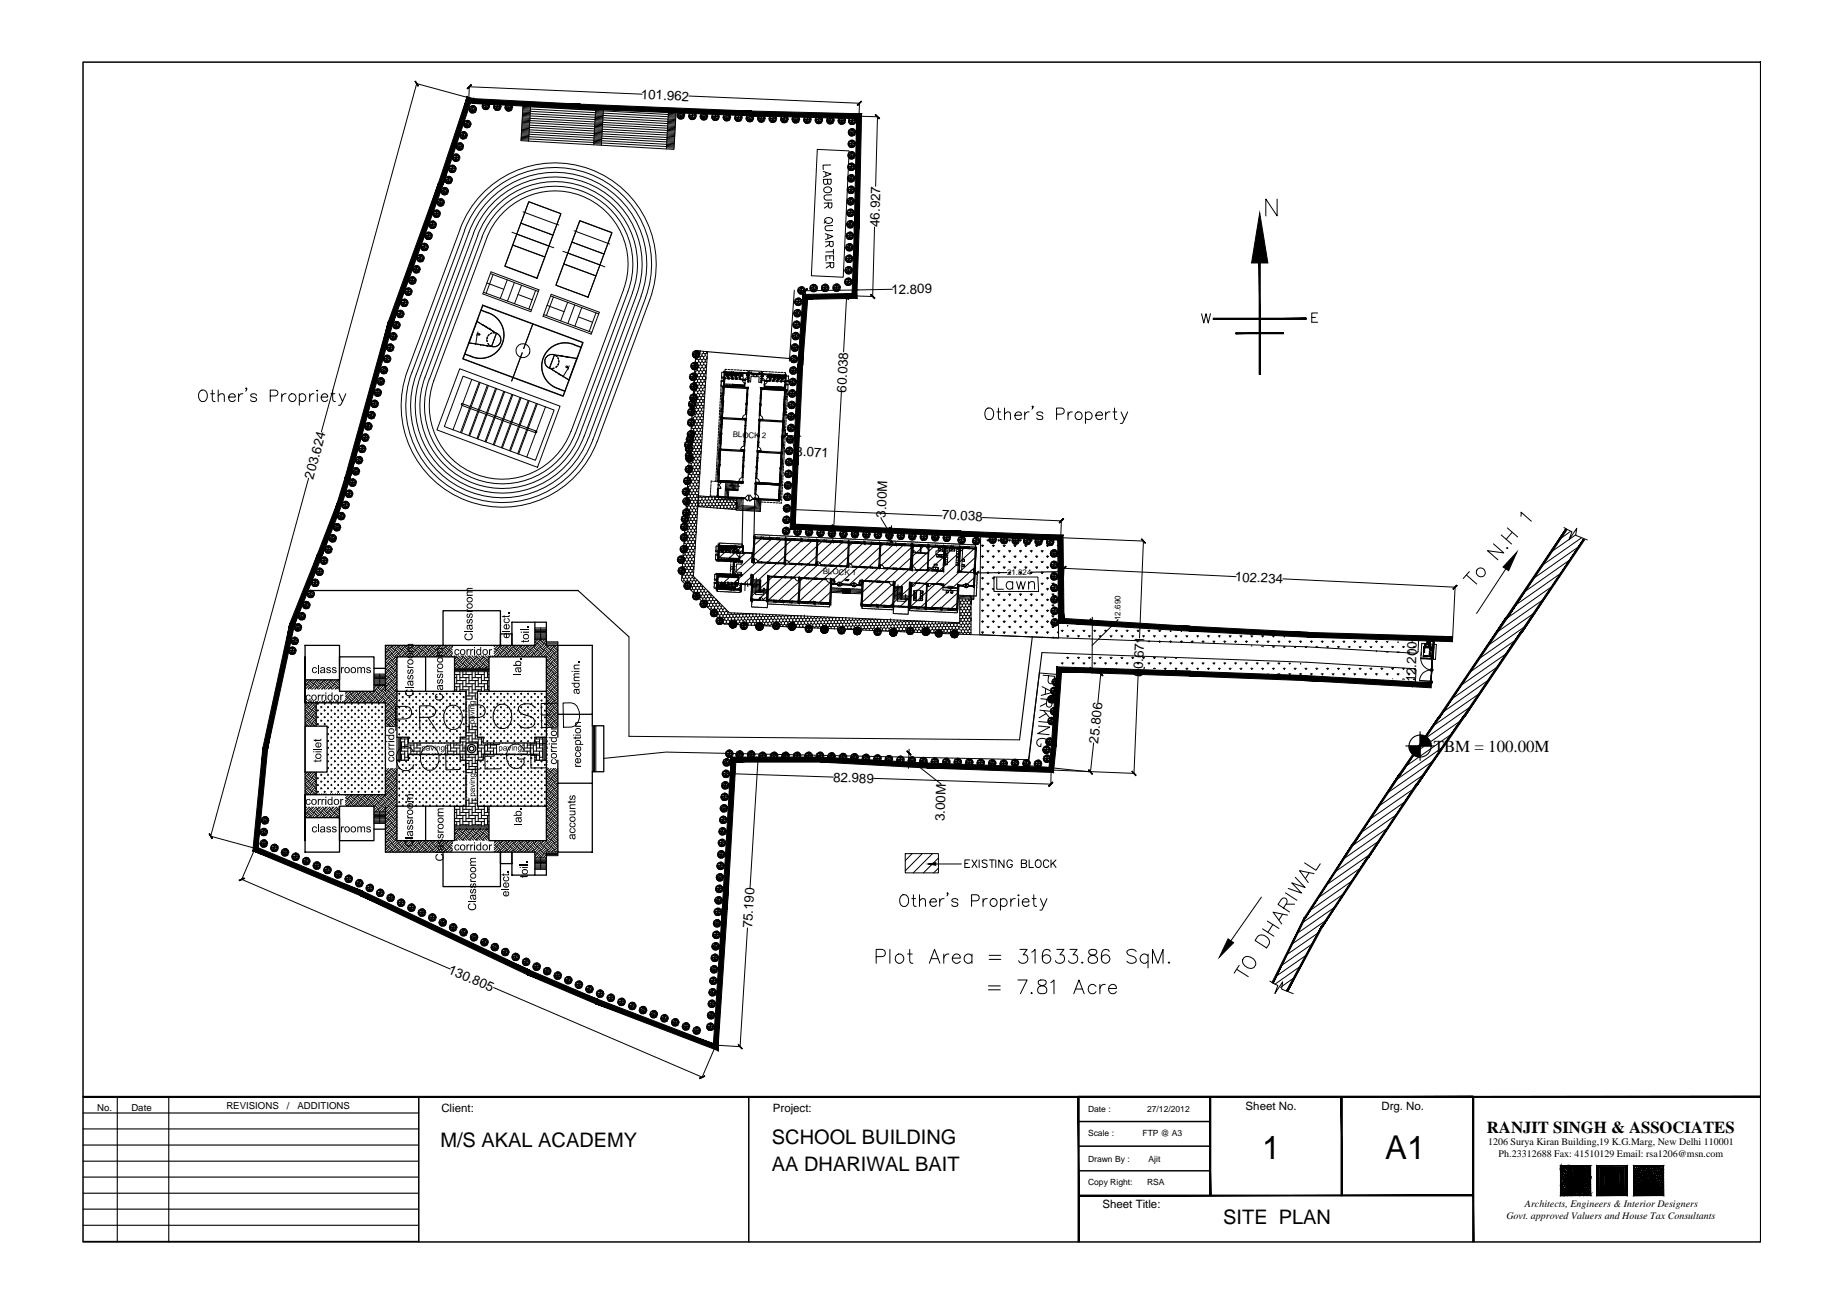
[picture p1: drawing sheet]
<svg xmlns="http://www.w3.org/2000/svg" width="420mm" height="297mm" viewBox="0 0 420 297" stroke-linecap="round" stroke-linejoin="round" font-family="sans-serif">
<defs><g id="words">
<g font-size="9.1">
<text x="357.4" y="272.7">R</text>
<text x="373.7" y="272.7">A</text>
</g>
<g font-size="7.5">
<text x="288.6" y="264.9">1</text>
<text x="316.7" y="264.9">A1</text>
</g>
<g font-size="4.6">
<text x="100.7" y="262.1">M/S AKAL ACADEMY</text>
<text x="176.5" y="261.5">SCHOOL BUILDING</text>
<text x="176.5" y="267.6">AA DHARIWAL BAIT</text>
<text x="279.6" y="279.7">SITE PLAN</text>
</g>
<text font-size="3.9" x="327.8" y="171.8">TBM = 100.00M</text>
<text font-size="3.8" x="339.9" y="258.9">RANJIT SINGH &amp; ASSOCIATES</text>
<g font-size="3">
<text x="146.5" y="22.6" transform="rotate(2 146.5 22.6)">101.962</text>
<text x="201" y="51.9" transform="rotate(-88 201 51.9)">46.927</text>
<text x="203.8" y="67.2" transform="rotate(-1 203.8 67.2)">12.809</text>
<text x="193.4" y="89.8" transform="rotate(-87 193.4 89.8)">60.038</text>
<text x="181.8" y="104.2" transform="rotate(3 181.8 104.2)">3.071</text>
<text x="71.6" y="109.6" transform="rotate(-75 71.6 109.6)">203.624</text>
<text x="202.5" y="118.3" transform="rotate(-87 202.5 118.3)">3.00M</text>
<text x="215.3" y="118.6" transform="rotate(3 215.3 118.6)">70.038</text>
<text x="282.3" y="132.8" transform="rotate(3 282.3 132.8)">102.234</text>
<text x="261.2" y="154.7" transform="rotate(-88 261.2 154.7)">60.671</text>
<text x="323.6" y="155.9" transform="rotate(-88 323.6 155.9)">12.200</text>
<text x="251.1" y="169.9" transform="rotate(-84 251.1 169.9)">25.806</text>
<text x="190.4" y="178.6" transform="rotate(2 190.4 178.6)">82.989</text>
<text x="215.9" y="187.7" transform="rotate(-88 215.9 187.7)">3.00M</text>
<text x="171.9" y="212.1" transform="rotate(-87 171.9 212.1)">75.190</text>
<text x="102.3" y="222.3" transform="rotate(23 102.3 222.3)">130.805</text>
</g>
<g font-size="2.6">
<text x="100.9" y="254.1">Client:</text>
<text x="176.7" y="254.1">Project:</text>
<text x="284.7" y="253.7">Sheet No.</text>
<text x="315.8" y="253.7">Drg. No.</text>
<text x="252" y="275.9">Sheet Title:</text>
</g>
<g font-size="2.3">
<text x="340.2" y="261.7">1206 Surya Kiran Building,19 K.G.Marg, New Delhi 110001</text>
<text x="342.6" y="264.4">Ph.23312688 Fax: 41510129 Email: rsa1206@msn.com</text>
<text x="348.6" y="275.9">Architects, Engineers &amp; Interior Designers</text>
<text x="344.4" y="278.6">Govt. approved Valuers and House Tax Consultants</text>
</g>
<g font-size="2.2">
<text x="22.2" y="253.8">No.</text>
<text x="30" y="253.8">Date</text>
<text x="51.7" y="253.4">REVISIONS</text>
<text x="65.6" y="253.4">/</text>
<text x="68" y="253.4">ADDITIONS</text>
</g>
<g font-size="1.9">
<text x="248.7" y="254.1">Date :</text>
<text x="262.2" y="254.1">27/12/2012</text>
<text x="248.7" y="259.6">Scale :</text>
<text x="261.2" y="259.6">FTP @ A3</text>
<text x="248.7" y="265.6">Drawn By :</text>
<text x="262.6" y="265.6">Ajit</text>
<text x="248.7" y="270.8">Copy Right:</text>
<text x="262.2" y="270.8">RSA</text>
</g>
<g font-size="1.8">
<text x="167.5" y="99.9" transform="rotate(3 167.5 99.9)">BLOCK 2</text>
<text x="188.1" y="131.2" transform="rotate(3 188.1 131.2)">BLOCK 1</text>
<text x="230.2" y="131.5" transform="rotate(-1 230.2 131.5)">21.824</text>
<text x="256.2" y="141.7" transform="rotate(-90 256.2 141.7)">12.690</text>
</g>
<g font-size=".2">
<text x="325.4" y="148.4" transform="rotate(-79 325.4 148.4)">w</text>
<text x="325.6" y="149.5" transform="rotate(-82 325.6 149.5)">D</text>
<text x="326.4" y="147.4" transform="rotate(-84 326.4 147.4)">D1</text>
<text x="326.6" y="149.9" transform="rotate(-81 326.6 149.9)">w</text>
</g>
</g></defs>
<!-- layer: Road hatch -->
<g fill="none" stroke="#000" stroke-width=".23">
<path d="M352.8 137l-10.6 7.5M354.9 134l-10.6 7.4M356.9 130.9l-10.6 7.5M359 127.9l-10.6 7.4M359 121.4l-2.4 1.8M360.2 122.2l-5.7 4M361 124.8l-10.6 7.5M361.5 122.9l-9 6.3M338.3 158.4l-10.7 7.4M340.3 155.3l-10.6 7.5M342.4 152.3l-10.6 7.4M344.5 149.2l-10.6 7.4"/>
<path d="M346.6 146.1l-10.6 7.5M348.7 143.1l-10.7 7.5M350.7 140.1l-10.6 7.4M323.7 179.9l-10.6 7.4M325.7 176.8l-10.6 7.4M327.8 173.8l-10.7 7.4M329.9 170.7l-10.7 7.5M332 167.6l-10.7 7.5M334.1 164.6l-10.7 7.4M336.2 161.5l-10.7 7.4M311.2 198.2l-9.9 7M313.2 195.2l-10 7"/>
<path d="M315.3 192.1l-10.1 7.1M317.4 189.1l-10.3 7.2M319.5 186l-10.5 7.3M321.5 182.9l-10.5 7.4M298.7 218.2l-7.1 4.9M300.1 215.6l-7.2 5.1M301.5 213l-7.4 5.2M303.2 210.2l-7.9 5.5M305.2 207.2l-8.7 6.1M307.2 204.2l-9.5 6.6M309.2 201.2l-9.8 6.9M294.5 225.9l-.5 .4"/>
<path d="M295.9 223.4l-3.2 2.2M297.3 220.8l-5.9 4.1"/>
</g>
<!-- layer: ROAD -->
<g fill="#000" stroke="#000" stroke-width=".23">
<path d="M357.9 120.8l-13.4 20.5 13.7-20.3zM357.9 120.8l-13.4 20.5-.3-.2zM344.2 141.1l-15.1 22.9 15.4-22.7zM344.2 141.1l-15.1 22.9-.3-.2zM328.8 163.8l-8.7 13.3 9-13.1zM328.8 163.8l-8.7 13.3-.3-.2zM319.8 176.9l-10.3 15.9 10.6-15.7zM319.8 176.9l-10.3 15.9-.2-.1zM309.3 192.7l-10.9 17.1 11.1-17zM309.3 192.7l-10.9 17.1-.2-.2zM298.2 209.6l-7.1 15 7.3-14.8zM298.2 209.6l-7.1 15-.3-.1z"/>
<path d="M302.1 211.6l-8 14.8 .3 .1zM302.1 211.6l.2 .2-7.9 14.7zM312.7 195.7l-10.6 15.9 .2 .2zM312.7 195.7l.2 .1-10.6 16zM323.8 179.1l-11.1 16.6 .2 .1zM323.8 179.1l.2 .2-11.1 16.5zM334.6 163.5l-10.8 15.6 .2 .2zM334.6 163.5l.3 .2-10.9 15.6zM347.7 144.2l-13.1 19.3 .3 .2zM347.7 144.2l.3 .2-13.1 19.3zM362 123.2l-14.3 21 .3 .2zM362 123.2l.2 .2-14.2 21z"/>
</g>
<!-- layer: BW -->
<path d="M298.9 145.6l33.1 1v-1.1zM299 144.5l33 1-33.1 .1zM271.9 144.2l27 1.4 .1-1.1zM272 143.1l27 1.4-27.1-.3zM242.1 142.4l29.8 1.8 .1-1.1zM242.1 142.4l1.1-1.1 28.8 1.8zM241.9 123.4l.2 19 1.1-1.1zM243 122.3l.2 19-1.3-17.9zM219.6 122.5l22.3 .9 1.1-1.1zM219.7 121.4l23.3 .9-23.4 .2zM180.6 120.9l39 1.6 .1-1.1zM180.6 120.9l1.2-1.1 37.9 1.6zM181.3 106.1l-.7 14.8 1.2-1.1zM181.3 106.1h1.1l-.6 13.7zM182.4 83.3l-1.1 22.8h1.1zM182.4 83.3l1.1 .1-1.1 22.7zM183.6 67.3l-1.2 16 1.1 .1zM183.6 67.3l1 1.1-1.1 15zM183.6 67.3l1 1.1 10.2-1.3zM184.6 68.4l10.2-1.3 1 1.1zM195.3 52.2l-.5 14.9 1 1.1zM195.3 52.2h1.1l-.6 16zM195.8 27.1l-.5 25.1h1.1zM195.8 27.1l1.1-1.1-.5 26.2zM171.7 26.5l24.1 .6 1.1-1.1zM171.8 25.4l25.1 .6-25.2 .5zM132.6 24.9l39.1 1.6 .1-1.1zM132.6 23.8l39.2 1.6-39.2-.5zM108 23.6l24.6 1.3v-1.1zM108.2 22.5l24.4 1.3-24.6-.2zM108.2 22.5l-.7 1 .5 .1zM106.8 22.1l1.4 .4-.7 1zM106.8 22.1l-5.5 20 6.2-18.6zM106.8 22.1l-5.5 20-1-.3zM100.3 41.8l-10.5 32.1 11.5-31.8zM100.3 41.8l-10.5 32.1-1.1-.3zM88.7 73.6l-8.7 35.8 9.8-35.5zM88.7 73.6l-8.7 35.8-1.1-.3zM78.9 109.1l-.8 6.3 1.9-6zM78.9 109.1l-.8 6.3-1-.4zM77.1 115l-3.4 11.9 4.4-11.5zM77.1 115l-3.4 11.9-1.1-.4zM72.6 126.5l-5.3 16.4 6.4-16zM72.6 126.5l-5.3 16.4-1.1-.3zM66.2 142.6l-5 28.5 6.1-28.2zM66.2 142.6l-5 28.5-1.1-.2zM60.1 170.9l-1.1 22.8 2.2-22.6zM60.1 170.9l-1.1 22.8-1.2 .7zM57.8 194.4l25 9.2-23.8-9.9zM57.8 194.4l25 9.2-.4 1.1zM82.8 203.6l-.4 1.1 38.6 17zM82.4 204.7l38.6 17-.4 1zM121 221.7l-.4 1 16 5.6zM120.6 222.7l16 5.6-.4 1.1zM136.6 228.3l-.4 1.1 26.9 9.1zM136.2 229.4l26.9 9.1 1 1.5zM165.1 207.6l-2 30.9 1 1.5zM165.1 207.6l1.2 .1-2.2 32.3zM167.1 173l-2 34.6 1.2 .1zM167.1 173l1.1 1.1-1.9 33.6zM167.1 173l1.1 1.1 19.4-1.1zM168.2 174.1l19.4-1.1v1.1zM187.6 173v1.1l24.4 .2zM187.6 174.1l24.4 .2-.1 1.2zM212 174.3l-.1 1.2 27.9-.1zM211.9 175.5l27.9-.1 1 1.1zM240.3 170.4l-.5 5 1 1.1zM240.3 170.4h1.1l-.6 6.1zM241.6 152.4l-1.3 18h1.1zM241.6 152.4l1.1 1.1-1.3 16.9zM241.6 152.4l1.1 1.1 29.4-.1zM242.7 153.5l29.4-.1-.1 1.1zM272.1 153.4l-.1 1.1 26.3-.1zM272 154.5l26.3-.1v1.1zM298.3 154.4v1.1l28.9 .5zM298.3 155.5l28.9 .5v1.2z" fill="#000" stroke="#000" stroke-width=".23"/>
<!-- layer: Text -->
<g fill="none" stroke="#000" stroke-width=".23">
<path d="M188.2 39.2l1.8 .6-1.8 .7M188.8 39.4v.8M189.9 37.7h-1.8l.1 1M188.4 43.1a.87 .87 0 0 1 1.1-.4 .87 .87 0 0 1 .5 1 .94 .94 0 0 1-1 .3 .94 .94 0 0 1-.7-.8zM188.6 50.1a.95 .95 0 0 1 1-.4 .95 .95 0 0 1 .7 .8 .92 .92 0 0 1-1 .6 .92 .92 0 0 1-.8-.9zM188.7 53.4l1.7 .6-1.7 .8M188.9 50.5l-.5 .5M189.2 41l.1 1 .2 .1 .4-.2 .1-.9h-1.8l.1 .8 .3 .3a.46 .46 0 0 0 .6-.4M189.2 53.7v.8M189.3 46.4l.2 1 .2 .2 .3-.2 .2-1h-1.8M189.3 47l-.9 .6M189.6 55.2l.1 1 .3 .2 .3-.1 .2-.4-.1-.7-1.7 .1"/>
<path d="M189.6 55.8l-.9 .6M189.7 58.5v.6M190.1 44.5h-1.2a.6 .6 0 0 0-.6 .7 .6 .6 0 0 0 .6 .5h1.2M190.3 51.5l-1.2 .1a.58 .58 0 0 0-.5 .6 .58 .58 0 0 0 .5 .5h1.2M190.5 57.5l-1.7 .1M190.5 57v1.1M190.6 59.5v-1.1l-1.8 .1v1.1M189.8 60l.1 1.1h.6l.1-1.1-1.8 .1M189.8 60.6l-.9 .6M45.6 89.5a.95 .95 0 0 1 1.1-.4 .95 .95 0 0 1 .7 1 1.15 1.15 0 0 1-.3 1.3 1.15 1.15 0 0 1-1.2 .2 1.61 1.61 0 0 1-.3-2.1zM48.1 90h.9M48.5 89.1v2.1l.2 .4 .5 .2"/>
<path d="M49.9 90.5l.6-.5 .7 .1 .1 1.7M49.9 89.1v2.7M52.3 90.7h1.5a.77 .77 0 0 0-.9-.8 .77 .77 0 0 0-.6 1.1 .79 .79 0 0 0 .6 .8 .79 .79 0 0 0 .9-.4M54.5 90v1.8M55.5 90a.85 .85 0 0 0-1 .7M56.4 88.7l-.1 .2-.2-.2 .2-.1a.49 .49 0 0 1-.2 .8M58.6 90.4a.77 .77 0 0 0-1.3 0 1.46 1.46 0 0 0 1.2 .6l.1 .4a.77 .77 0 0 1-1.3 0M61.8 90.5h1.1a.68 .68 0 0 0 .6-.7 .68 .68 0 0 0-.6-.7h-1.1v2.7M64.4 90v1.8M65.4 90a.86 .86 0 0 0-1 .7M68.4 90.4a.83 .83 0 0 1 1.2-.2 .83 .83 0 0 1 0 1.3 .83 .83 0 0 1-1.2-.1M68.4 90v2.6"/>
<path d="M70.8 90v1.8M71.8 90a.85 .85 0 0 0-1 .7M72.5 89.1l.2 .2-.2 .1-.1-.1zM72.5 90v1.8M73.4 90.7h1.5a.77 .77 0 0 0-.9-.8 .77 .77 0 0 0-.6 1.1 .79 .79 0 0 0 .6 .7 .79 .79 0 0 0 .9-.3M75.7 90h.9M76 89.1v2.1l.2 .4 .5 .2M77.5 90l.8 1.8 .8-1.8M78.3 91.8l-.5 .8h-.4M225.4 93.6a.98 .98 0 0 1 1.1-.3 .98 .98 0 0 1 .6 .9 1.17 1.17 0 0 1-.2 1.3 1.17 1.17 0 0 1-1.3 .3 1.8 1.8 0 0 1-.2-2.2zM227.9 94.1h.8M228.2 93.2v2.2l.2 .4 .5 .1"/>
<path d="M229.6 94.6l.7-.5 .6 .1 .1 1.7M229.6 93.2v2.7M232 94.9h1.5a.77 .77 0 0 0-.9-.8 .77 .77 0 0 0-.6 1 .81 .81 0 0 0 .6 .8 .81 .81 0 0 0 .9-.4M234.2 94.1v1.8M235.3 94.1a.86 .86 0 0 0-1.1 .8M236.1 92.9l-.1 .1-.1-.1 .1-.1 .1 .1-.2 .6M238.4 94.5a.81 .81 0 0 0-1.4 0l.1 .3 1.2 .3 .1 .4a.86 .86 0 0 1-1.4 0M241.5 94.6h1.1a.7 .7 0 0 0 .7-.7 .7 .7 0 0 0-.7-.7h-1.1v2.7M244.2 94.1v1.8M245.1 94.1a.8 .8 0 0 0-.9 .8M248.1 94.5a.85 .85 0 0 1 1.3-.1 .85 .85 0 0 1 0 1.2 .85 .85 0 0 1-1.3-.1M248.1 94.1v2.6"/>
<path d="M250.5 94.9h1.5a.82 .82 0 0 0-1.1-.7 .82 .82 0 0 0-.3 1.3 .86 .86 0 0 0 1.4 0M252.7 94.1v1.8M253.8 94.1a.86 .86 0 0 0-1.1 .8M254.4 94.1h.9M254.8 93.2v2.2l.1 .4 .5 .1M256.3 94.1l.7 1.8 .8-1.8M257 95.9l-.5 .8h-.4M347.7 118v-1l2.4 2.1M227.9 132v2.6h1.5M231.5 133.2a.83 .83 0 0 0-1.2-.1 .83 .83 0 0 0 0 1.3 .83 .83 0 0 0 1.2-.1M231.5 132.9v1.7M232.4 132.9l.5 1.7 .5-1.7 .5 1.7 .5-1.7"/>
<path d="M235.1 133.4a.92 .92 0 0 1 1.3-.4l.1 1.6M235.1 132.9v1.7M335.2 131.4l2.4 2M335.9 130.6l-1.4 1.6M341.4 124.3l2.4 2-3.8-.5 2.4 2.1M343.2 122.2l2.3 2.1M344.4 125.1v.2h.2v-.2M344.6 120.6l2.3 2.1M345.7 121.6l-1.4 1.6M237.9 159.7l2.7 .2-.3 1.5a.63 .63 0 0 1-1-.1v-1.5M238.2 156.9l2.5 1.3-2.7 .7M238.4 154.3l2.7 .2-.1 1.2a.71 .71 0 0 1-.8 .5 .71 .71 0 0 1-.6-.7l.1-1.1"/>
<path d="M239 157.4l-.1 1.2M326.5 147.2l.2 .2zM326.5 147.1h.2M326.5 146.8l.2 .1M326.5 146.6v.1M326.5 146.7h.2M326.6 146.8v.1M326.7 147.5h-.2M326.7 149.9l.1 .1M326.7 149.7v.1l.2-.1M326.7 149.3l.2 .1-.2 .1M326.7 147h-.2"/>
<path d="M326.7 146.8v.1M326.7 149.5v.1l.2-.1M326.7 149.1h.2M326.7 148.9v.2M326.7 148.9h.2M326.7 148.7l.1 .1M326.8 147.7l.1 .1M326.8 147.5h.2zM326.8 147.4l.2 .1zM326.8 149.7v.1M326.8 149.3l-.1-.1 .2 .1M326.8 146.9l.2 .1"/>
<path d="M326.8 146.8h.2zM326.8 146.7h.2zM326.8 147.1l.2 .1M326.9 148.5l-.1-.1v.1h.2M326.9 147.2l.1 .1M326.9 148.8h-.2M326.9 149.2h-.1M327 148.2h-.2l.2 .1M327 148.1h.1M327 147.8l-.2 .1M327 148.4h-.1M327 149.6h.1"/>
<path d="M327 149.4h.1M327 147.2l-.1 .1M327 149.7h.2M327 148.9l.2 .2M327.1 149.5v.1M327.1 149.3l.1 .1M327.1 148.4v-.1l.1 .1M327.1 148.5h.2M327.1 148.3v-.2h.2l-.1 .2M327.2 149.8l-.2 .1M327.2 148.9l-.2 .2M327.3 148.5l-.2 .2"/>
<path d="M90.4 164.3h2.4a1.44 1.44 0 0 0 1.3-1.5 1.44 1.44 0 0 0-1.4-1.4h-2.3l.1 5.5M94.5 171.8a1.92 1.92 0 0 0-1.8-1.3 1.92 1.92 0 0 0-1.8 1.4 3 3 0 0 0 1.4 4.2 1.96 1.96 0 0 0 2.3-1.4M95.9 163.9h2.4l.8-.3a1.24 1.24 0 0 0-.1-2.1l-.7-.2h-2.4l.1 5.5M97.1 170.7a2.12 2.12 0 0 1 3.2 1.8 3.1 3.1 0 0 1-1.5 3.5 2.15 2.15 0 0 1-2.6-2.1 3.3 3.3 0 0 1 .9-3.2zM97.8 163.9l1.9 2.9M101.9 170.4l.1 5.5 3.1-.1M102.5 161.4a2.08 2.08 0 0 1 3.1 1.8 2.54 2.54 0 0 1-2.5 3.5 3.2 3.2 0 0 1-.6-5.3zM106.3 170.3l.1 5.5 3.2-.1M107.2 164l2.4-.1a1.44 1.44 0 0 0 1.3-1.5 1.44 1.44 0 0 0-1.4-1.3h-2.3l.1 5.5M112.9 172.8h-2.1M113.3 161.7l.5-.5a2.1 2.1 0 0 1 3.1 1.8 2.54 2.54 0 0 1-2.5 3.5 3.2 3.2 0 0 1-1.1-4.8zM114.2 170.1l-3.4 .1 .1 5.5h3.4"/>
<path d="M119.7 171.3a1.91 1.91 0 0 0-1.8-1.3 1.91 1.91 0 0 0-1.9 1.4 3.1 3.1 0 0 0 1.4 4.2 1.89 1.89 0 0 0 2.4-2.2l-1.3 .1M122.2 161.6a2.43 2.43 0 0 0-3.7 0 1.36 1.36 0 0 0 1.1 1.6l1.6 .5a1.34 1.34 0 0 1 1 1 1.34 1.34 0 0 1-.5 1.3 2.5 2.5 0 0 1-3.1-.4M123.5 172.6h-2.2M124.7 169.9l-3.4 .1 .1 5.5 3.4-.1M125.9 163.3l-2.1 .1M127.1 160.7l-3.4 .1 .1 5.5 3.5-.1M128.7 160.6h1.9a2.31 2.31 0 0 1 1.8 2.1 3.3 3.3 0 0 1-.9 3.1l-.8 .3-1.9 .1zM237.4 165.9l2.6 .2-2.8 1.5 2.6 .3M237.5 164.9l2.6 .2M237.7 162.3l2.6 .2M238 169.9l-.1 .7a.94 .94 0 0 1-.9-1.1 .94 .94 0 0 1 1.1-.8 1.16 1.16 0 0 1 1.2 .4 1.16 1.16 0 0 1 .2 1.3l-.6 .3M238.6 162.4l1.6 1.9"/>
<path d="M239.2 163l-1.7 1M239.2 160.7l-1.4 .7M220.6 197.3h.6M221.7 196.5h-1.1v1.7h1.1M222.2 196.5l1.1 1.7M223.3 196.5l-1.1 1.7M223.8 196.5v1.7M225.7 196.7l-.5-.2-.7 .2 .2 .4 .9 .4 .1 .5a.74 .74 0 0 1-1.2 0M226.2 196.5h1.1M226.8 196.5v1.7M227.6 196.5v1.7M229.5 196.5v1.7l-1.2-1.7v1.7"/>
<path d="M231.4 196.9a.64 .64 0 0 0-.7-.4 .64 .64 0 0 0-.5 .6v.4a.62 .62 0 0 0 .6 .7 .62 .62 0 0 0 .6-.7h-.4M233.5 197.3l1-.1 .2-.3-.1-.2-.4-.2h-.7v1.7h.7a.47 .47 0 0 0 .5-.4 .47 .47 0 0 0-.5-.5M235.3 196.5v1.7h.9M236.8 196.7a.74 .74 0 0 1 1-.1 .74 .74 0 0 1 .2 .9 .68 .68 0 0 1-.7 .7 .68 .68 0 0 1-.6-.7zM239.7 196.9a.64 .64 0 0 0-.7-.4 .64 .64 0 0 0-.5 .6v.4a.63 .63 0 0 0 .5 .7 .63 .63 0 0 0 .7-.4M240.3 196.5v1.7M240.7 197.2l.7 1M241.4 196.5l-1.1 1.1M298.2 197.2l2.6 1.7 1-1.5M299.2 199.4l-.8 1.3M300.4 199.6l-3.3-.7 2 2.7M200.3 218.6h1.3a.83 .83 0 0 0 .8-.8 .83 .83 0 0 0-.8-.9h-1.3v3.2"/>
<path d="M203.4 216.9v3.2M205.9 204.8a.98 .98 0 0 1 1.2-.3 .98 .98 0 0 1 .6 1 1.17 1.17 0 0 1-.3 1.2 1.17 1.17 0 0 1-1.2 .3 1.65 1.65 0 0 1-.3-2.2zM207.5 218h1M208 216.9v2.6l.1 .4 .6 .2M208.4 205.3h.9M208.8 204.4v2.2l.1 .4 .5 .1M210.2 205.8l.6-.5 .6 .2 .2 1.6M210.2 204.4v2.7M212.6 206.1h1.5a.77 .77 0 0 0-1-.8 .77 .77 0 0 0-.5 1 .79 .79 0 0 0 .6 .8 .79 .79 0 0 0 .9-.4M212.9 219h1.5M214.8 205.3v1.8M215.7 218v2.1"/>
<path d="M215.8 205.3a.86 .86 0 0 0-1 .8M216.7 204.1l-.1 .1-.1-.1 .1-.1 .1 .1-.2 .6M216.9 218a1.06 1.06 0 0 0-1.2 .9M217.7 218.9h1.8a.94 .94 0 0 0-1.1-1 .94 .94 0 0 0-.7 1.3 .98 .98 0 0 0 .7 .9 .98 .98 0 0 0 1.1-.5M219 205.7a.81 .81 0 0 0-1.4 0l.3 .4 .9 .2 .2 .4a.81 .81 0 0 1-1.4 0M222.1 205.8h1.1a.7 .7 0 0 0 .7-.7 .7 .7 0 0 0-.7-.7h-1.1v2.7M222.2 218.5a.99 .99 0 0 0-1.5-.2 .99 .99 0 0 0 0 1.5 .99 .99 0 0 0 1.5-.2M222.2 218v2.1M224.7 205.3v1.8M225.7 205.3a.8 .8 0 0 0-1 .8M226.1 218.3h2.7M226.1 219.2h2.7"/>
<path d="M228.7 205.7a.85 .85 0 0 1 1.3-.1 .85 .85 0 0 1 0 1.2 .85 .85 0 0 1-1.3-.1M228.7 205.3v2.7M231.1 205.3v1.8M232.1 205.3a.86 .86 0 0 0-1 .8M232.8 204.4l.2 .2-.2 .1-.1-.1zM232.8 205.3v1.8M233.1 216.9h1.7l-.9 1.3a1.01 1.01 0 0 1 1.1 1.1 1.01 1.01 0 0 1-1.4 .8l-.5-.2-.3-.4M233.7 206.1h1.5a.82 .82 0 0 0-1.1-.7 .82 .82 0 0 0-.3 1.3 .81 .81 0 0 0 1.4 0M235.9 217.6l.7-.7v3.2M235.9 205.3h.9M236.3 204.4v2.2l.1 .4 .6 .1M237.8 205.3l.8 1.8 .7-1.8"/>
<path d="M238.6 207.1l-.4 .7-.5 .2M240 217.4a.9 .9 0 0 0-1.3-.3 2.53 2.53 0 0 0 0 2.8 .98 .98 0 0 0 1.4-.4 .98 .98 0 0 0-.6-1.3 .98 .98 0 0 0-1.2 .8M241.6 216.9h1.6l-.9 1.3a1.01 1.01 0 0 1 1.1 1.1 1.01 1.01 0 0 1-1.4 .8l-.6-.3-.1-.3M244.6 216.9h1.6l-.9 1.3a1.01 1.01 0 0 1 1.1 1.1 1.01 1.01 0 0 1-1.4 .8l-.6-.3-.1-.3M247.4 219.8l-.2 .1 .2 .2 .2-.2M249.1 217.1a.63 .63 0 0 0 .3 1.1 1.32 1.32 0 0 1 1.5 1.3 1.2 1.2 0 0 1-2.1 0 1 1 0 0 1 .9-1.2l.5-.1a.63 .63 0 0 0 .3-1.1l-.4-.2zM253.5 217.4a.9 .9 0 0 0-1.3-.3 2.53 2.53 0 0 0 0 2.8 .98 .98 0 0 0 1.4-.4 .98 .98 0 0 0-.6-1.3 .98 .98 0 0 0-1.2 .8M259.7 217.4a1.37 1.37 0 0 0-2.1 0 .85 .85 0 0 0 .6 .9l.9 .3a.81 .81 0 0 1 .3 1.3 1.42 1.42 0 0 1-1.8-.3M262.4 218.5a1.01 1.01 0 0 0-1.5-.2 1.01 1.01 0 0 0 0 1.5 1.01 1.01 0 0 0 1.5-.2M262.4 218v3.2M267.2 219.8l-.1 .1 .1 .2 .2-.2M284.4 218.8a1.82 1.82 0 0 1 2.6 1.7 1.63 1.63 0 0 1-1.8 .7 1.63 1.63 0 0 1-1.2-1.6z"/>
<path d="M287.5 214a1.68 1.68 0 0 1 1.9-.1 1.68 1.68 0 0 1 .7 1.8l-.6 .9-2.6-1.7zM288.6 212.2l2.6 1.7M289.7 210.5l2.7 1.6M291 211.3l-1.2 1.7M293.2 208.9l-.8 1.3M293.4 207.5l.7-1.2a.84 .84 0 0 0-.3-1.1h-.4l-.5 .3-.7 1.1 2.6 1.8M293.8 204l2.7 1.7M294 206.6h1.9M294.3 209.1l-3.3-.7 2 2.7M296.1 200.5l2.2 2.3-3-1.1 2.2 2.4-3-1.1M212.4 220.1l1.2-3.2 1.3 3.2M225.9 225.3h2.8"/>
<path d="M225.9 226.2h2.8M232.7 223.9h2.1l-1.5 3.1M235.9 226.8l-.2 .1 .2 .1 .1-.1M237.5 224a.63 .63 0 0 0 .3 1.1l.6 .2a.9 .9 0 0 1 .9 .8 .9 .9 0 0 1-.7 .9l-1.1-.1a.94 .94 0 0 1-.3-1 .94 .94 0 0 1 .9-.6l.6-.2a.63 .63 0 0 0 .3-1.1l-.4-.1zM240.2 224.5l.7-.6v3.1M245.5 227l1.1-3.1 1.2 3.1M245.9 226h1.5M250.5 225.4a1.04 1.04 0 0 0-1.8 .3 1.04 1.04 0 0 0 1.3 1.3l.5-.4M251.4 224.9v2.1M252.7 224.9a1.07 1.07 0 0 0-1.3 1M253.4 225.9h1.8a.93 .93 0 0 0-1.1-1 .93 .93 0 0 0-.7 1.3 .95 .95 0 0 0 .7 .8 .95 .95 0 0 0 1.1-.4M263.5 220.1v-3.2l1.2 3.2 1.2-3.2v3.2"/>
<path d="M282.7 221.5l2.6 1.7M283.3 220.6l-1.2 1.7"/>
<circle cx="66.8" cy="90.8" r=".88"/>
<circle cx="246.6" cy="95" r=".87"/>
<circle cx="338.5" cy="130.8" r="1.03"/>
<circle cx="205.6" cy="219" r="1.04"/>
<circle cx="227.1" cy="206.2" r=".87"/>
</g>
<!-- layer: arrow -->
<path d="M346.8 126.1l-1.9 4.3-1.3-.8zM280.7 214.5l1.3 .9-3.3 3.3z" fill="#000" stroke="#000" stroke-width=".23"/>
<path d="M344.2 130l-6.7 10.2M288.3 205l-6.9 10" fill="none" stroke="#000" stroke-width=".23"/>
<!-- layer: NORTH -->
<g fill="#000" stroke="#000" stroke-width=".23">
<path d="M288 48.7l1.8 11.4h-3.7z"/>
<path d="M277.3 72.7v.3l21.3-.3zM277.3 73l21.3-.3v.3z"/>
<path d="M282.5 76v.3l10.9-.3zM282.5 76.3l10.9-.3v.3z"/>
<path d="M287.8 60.1l.3 25.4v-25.4zM287.8 60.1l.3 25.4h-.3z"/>
</g>
<path d="M291.9 45.5v3.8l-2.5-3.8v3.8M274.7 71.7l.5 2.1 .5-2.1 .5 2.1 .5-2.1M299.9 72.5h.8M301.2 71.5h-1.3v2.1h1.3" fill="none" stroke="#000" stroke-width=".23"/>
<!-- layer: tbm -->
<g fill="none" stroke="#000" stroke-width=".25">
<path d="M321.4 170.4h6.5M324.6 167.2v6.6"/>
<circle cx="324.6" cy="170.5" r="2.53"/>
</g>
<g fill="#000" stroke="#000" stroke-width=".23">
<path d="M322.1 170.4l.1 .7 2.4-.7zM322.2 171.1l2.4-.7-2.2 1.3zM322.4 171.7l.4 .6 1.8-1.9z"/>
<path d="M324.6 170.4l-1.8 1.9 .6 .3zM324.6 170.4l-.6 2.5-.6-.3zM324.6 170.4l-.6 2.5 .6 .1z"/>
<path d="M325.9 168.3l-1.3 2.1 1.8-1.7zM325.3 168l.6 .3-1.3 2.1zM324.6 168v2.4l.7-2.4z"/>
<path d="M324.6 170.4h2.6l-.1-.6zM324.6 170.4l2.2-1.2 .3 .6zM324.6 170.4l2.2-1.2-.4-.5z"/>
</g>
<!-- layer: BD -->
<path d="M357.5 120.5l1.8 1-.6 1.8 1.7-2.6-.2 1.6 2.7 1.1M290.3 224.2l1.8 1-.7 1.8 1.8-2.7-.2 1.7 2.6 1" fill="none" stroke="#000" stroke-width=".23"/>
<!-- layer: Dimension -->
<g fill="none" stroke="#000" stroke-width=".23">
<path d="M107.1 22.3l-11.8-3.2-21.8 79.6M146.8 21.5l-39.5-1.7-.1 2.9M157.5 21.9l39 1.7M196.5 23.6l-.1 2.8M196.5 26.6l4.1 .1M200.6 26.6l-.4 16M199.9 51.9l-.4 15.9M184.1 66.4v.9M184.1 66.4l-.9 .1M184.2 67.4l9.3 .5-.7 12.5M195.3 66.3v.8M195.3 66.3l-11.2 .1"/>
<path d="M195.5 67.6l4 .1M196.2 66.2l-.9 .1M204 66.1l-8.7 .2M178.7 99.5l4.4 .2M179.5 98.6v.9M180.9 99.6l.9 3.5h.1M182.3 98.7l-.1 .9M192.3 89.7l-1.7 30.8M70.5 109.3l-22.4 81.8M181.3 116.4l34.1 1.5M181.4 119.9l9.2 .5M181.4 116.4l-.2 3.3"/>
<path d="M201.4 118.3l2.3 4M224.6 118.3l18 .7-.1 3.3M202.6 123.5l1 .1M202.7 120.9l1.1 .1M203.8 120.1l-.2 4.4M242.4 122.9l-41.9-1.8-9.7-.2-9.5-.6 .6-14.2a704.7 704.7 0 0 1 2.2-38.3l11.2-.1 .5-15.5 .6-25.6a2344.6 2344.6 0 0 1-76-2.8l-13.2-.9-6.4 19.1-11.5 31.8-9.8 35.5-1.9 5.9-10.8 27.6-6.2 28.2-2.2 23.1 24.2 10 19.1 9.1a527.6 527.6 0 0 0 48.3 20.9l13.7 5.1 4-65.6h19.9a1345.9 1345.9 0 0 0 52.7 2.4l.6-5.6 1.1-13.8M242.6 122.9l18.8 .7-.9 22.2M243.2 129.9l39.3 1.9M243.2 129.9l-.6 12.2M293.3 132.3l39.4 1.9M332.6 134.2l-.6 12.2M242.8 141.9h6.9"/>
<path d="M249.7 153h-6.9l8.8 .9M249.7 153v.9M249.7 141v.9M249.7 141.9v11.1M251.6 153.9l-.6 6.6M255.5 141.5l-5.8 6M260.2 154.6l-1 22.2M322.5 156.5l4.5 .1M322.6 155.6l-.1 .9M322.8 145.8l4.5 .1M322.8 145.7v.9M167.5 176.8l23 .8"/>
<path d="M167.7 173.2l-.1 3.6M167.8 173.1l5.4 .4M173.3 173.4l-1.8 29.4M199.7 177.9l40.6 1.3M207.6 174.7h.1M207.7 172.1h.1M207.7 174.7v.9M207.7 173.4l7.4 5.7v.2M207.8 172.1l-.1 2.6M207.8 171.2v.9M240.3 175.6l-.1 3.6M240.4 176l18.8 .7"/>
<path d="M240.5 175.4l8.8 1M250 169.8l-.7 6.6M48.1 191.1l11.9 3.2M58.3 193.7l-3 7.2 47.6 20.5M213.9 197.4h5.9M170.9 212l-1.7 27.2M112.8 225.7l47.7 20.4M163.6 238.9l-3.1 7.2M163.8 238.8l5.4 .4"/>
</g>
<!-- layer: 0 -->
<g fill="#000" stroke="#000" stroke-width=".23">
<path d="M94.9 18.6l.6 1.1 .1-.1zM94.9 18.6h.1l.6 1z"/>
<path d="M107.7 19.4l-.8 .9 .9-.8zM106.8 20.2l.9-.8-.8 .9z"/>
<path d="M196 24l.1 .1 .8-1zM196.9 23.1v.1l-.8 .9z"/>
<path d="M200.1 26.3l.8 .8h.2zM200.1 26.3l.1-.1 .9 .9z"/>
<path d="M184.5 66l-.8 .9zM184.5 66l.1 .1-.9 .8z"/>
<path d="M193.1 67.5l.8 .9 .1-.1zM193.1 67.5l.1-.1 .8 .9z"/>
<path d="M195.7 65.8l-.7 .9 .8-.9zM195.7 65.8l-.7 .9-.2-.1z"/>
<path d="M199.1 67.2l-.1 .1 1 .8zM199 67.3l1 .8-.1 .2z"/>
<path d="M179 99.9l.1 .1 .8-1zM179.9 99l.1 .2-.9 .8z"/>
<path d="M182.6 99.2l-.8 .9 .9-.8zM181.7 100l.9-.8-.8 .9z"/>
<path d="M181.8 116l-.9 .9 1-.8zM180.9 116.8l.9-.8-.9 .9z"/>
<path d="M190.3 119.9l-.1 .1 .9 .8zM190.2 120l.9 .8-.1 .1z"/>
<path d="M242.1 119.4l.1 .1 .8-1zM243 118.5l.1 .1-.9 .9z"/>
<path d="M203.3 120.6l.9 .8-.8-.9zM203.3 120.6l.9 .8-.1 .1z"/>
<path d="M203.2 123.2l.8 .9 .1-.1zM203.2 123.2l.1-.1 .8 .9z"/>
<path d="M223.7 130.5l-.5 .8 .6-.7zM223.7 130.5l-.5 .8-.1-.1z"/>
<path d="M242.2 131l.6-.7zM242.8 130.3l-.6 .7z"/>
<path d="M243.6 129.4l-.8 .9 .9-.8zM242.7 130.2l.9-.8-.8 .9z"/>
<path d="M260.9 123.2l.9 .9zM260.9 123.2l.1-.1 .8 1z"/>
<path d="M332.1 134.5l.1 .1 .8-.9zM333 133.7l.1 .1-.9 .8z"/>
<path d="M249.2 141.5l1 .8-.9-.9zM249.2 141.5l1 .8-.1 .1z"/>
<path d="M249.1 152.6l.9 .9 .1-.1zM249.1 152.6l.2-.1 .8 .9z"/>
<path d="M251.2 153.5l.8 .9h.1zM251.2 153.5l.1-.1 .8 1z"/>
<path d="M322.1 156l-.1 .1 1 .8zM322 156.1l1 .8h-.1z"/>
<path d="M322.3 145.4l.9 .9 .1-.1zM322.3 145.4l.1-.1 .9 .9z"/>
<path d="M168 176.3l-.8 1 .9-.9zM167.1 177.2l.9-.9-.8 1z"/>
<path d="M172.8 173l.8 1 .1-.1zM172.8 173l.1-.1 .8 1z"/>
<path d="M207.4 171.5l-.1 .1 1 .9zM207.3 171.6l1 .9-.1 .1z"/>
<path d="M207.2 174.3l.9 .9 .1-.1zM207.2 174.3l.1-.1 .9 .9z"/>
<path d="M239.7 179.5l.1 .2 .8-1zM240.6 178.7l.1 .1-.9 .9z"/>
<path d="M248.9 175.9l-.1 .1 .9 .8zM248.8 176l.9 .8-.1 .1z"/>
<path d="M258.8 176.2v.1l.9 .8zM258.8 176.3l.9 .8-.1 .1z"/>
<path d="M47.9 190.5l-.1 .1 .7 .9zM47.8 190.6l.7 .9-.1 .1z"/>
<path d="M54.7 201.2l1.2-.4-.1-.2zM54.7 201.1l1.1-.5-1.1 .6z"/>
<path d="M168.8 238.6v.1l.8 .9zM168.8 238.7l.8 .9v.1z"/>
<path d="M159.9 246.3v.1l1.2-.6zM159.9 246.4l1.2-.6v.2z"/>
</g>
<!-- layer: ROAD -->
<path d="M186.8 34.1l7.3 .4-1.3 28.8-7.3-.3zM159.1 80.1l2.6 .3-3.2 51.3 8.2 8.3 52.7 2.3M159.1 80.2l-3.3 52.4 9.7 10 53.9 2.3M143.8 145.5v22.7l89.3 .9M222 145l76.8 2.8 25 1.5M238.2 149.1l60.4 2.2 24.8 1.5M323.3 152.8l.4 .4-.2 3.2M324.1 148.9l-.1 .3-.4 .1M324.3 146.4l-.1 2.5M138 173.3l14.2-1.5 82.7 1.8" fill="none" stroke="#000" stroke-width=".23"/>
<!-- layer: TR -->
<g fill="none" stroke="#000" stroke-width=".23">
<path d="M102.5 38.6l.3 .1-.1 .1-.2-.1M102.5 38.6h.1M102.6 38.4l.1 .1h.2M102.6 38.9h.1M102.6 38.1l.2 .3 .6 .2-.2 .4 .1 .1v.4M102.7 38.7l-.1 .1M102.7 38.5h-.2M102.7 38l.7 .2M102.7 38.8l-.1 .2M102.7 38.2h-.1M102.8 39l-.1 .1M102.8 38.5l.2 .1"/>
<path d="M102.9 39.2l.1 .1M103 39v.2M103 37.8l.1 .2M103.1 38.5l-.4 .6M103.1 39.3v.1M103.1 39.3l-.1 .1M103.1 37.8v.2l-.3-.1M103.1 38.9l-.1 .5M103.1 38.4l.1 .1M103.3 37.7l-.2 .2 .2 .1h-.2M103.3 38.8l-.5 .4M103.3 39l-.1 .3"/>
<path d="M103.3 37.9h.1M103.3 39.3l-.2 .1M103.3 38.8v.2M103.3 37.7v.2l.2-.2M103.4 39.3l.2 .1M103.4 36l.3 .2-.1 .1-.2-.2M103.4 38.6l.3 .6M103.4 36.1h.1M103.4 35.8l.3 .1M103.4 37.7v.2M103.4 35.7h.2M103.5 39.3v.2"/>
<path d="M103.5 35.6l.1 .3 .6 .1-.2 .5M103.5 39.1l.1 .1M103.5 36.2l-.1 .1M103.5 35.9l-.1 .1M103.6 37.9l-.1 .2M103.6 35.4l.7 .3-.1-.1M103.6 38.9h.1M103.6 36.3l-.2 .1M103.6 39l-.3 .5M103.6 39.3l.2 .1M103.6 39.4h.1M103.6 36.5v.1"/>
<path d="M103.6 37.9v-.2l-.1 .4-.1-.1M103.6 39.1l.3 .2M103.6 38.2h.2M103.7 37.7l-.3 .9 .9 .1M103.7 36h.1M103.7 36.7l.2 .1M103.7 37.8v.1M103.7 36.6v.1M103.8 39l.1 .3M103.8 38.5l.5 .1M103.8 37.8l-.1 .2M103.9 36.4l-.1 .2"/>
<path d="M103.9 38.4l-.2 .1M103.9 35.2v.2M103.9 36l-.4 .5M103.9 36.7v.1M103.9 37.9h.1M103.9 38.4h.3M103.9 36.8h.1M104 37.9l-.4 .1M104 38.9v.4M104 35.4h-.4M104 36.3l-.2 .5M104 38.1h.2"/>
<path d="M104 39.1l.1 .1M104 35.8l.1 .2M104 38.8l-.2 .1M104 36.4l.2 .1-.1 .4M104 38.7v.1M104.1 38l-.1 .2M104.1 35.2l-.1 .2h.2l-.2 .1v-.3M104.1 36.3l-.5 .3M104.1 36.5l-.1 .2M104.1 38.2l.1 .1M104.1 38.9h.1M104.2 38.2l-.3 .3"/>
<path d="M104.2 39l-.3-.1-.2 .2M104.2 35.3l-.1 .1M104.2 36.3v.1M104.2 36.8h-.2M104.2 35.2v.1l.2-.1M104.2 36l.9 .2M104.2 36.7l.3 .1M104.2 33.5l.3 .1v.2l-.3-.2M104.2 38.5h.1M104.2 36l.4 .6M104.3 33.2l.1 .2 .2-.1M104.3 38.6l-.1 .1"/>
<path d="M104.3 33.5h-.1M104.3 36.8v.1M104.4 33l.1 .3 .6 .2-.2 .4M104.4 36.6h.1M104.4 33.6v.2M104.4 33.3l-.2 .1M104.4 35.4v.1M104.4 32.9l.7 .3v-.2M104.4 36.3l.2 .1M104.4 33.8l-.1 .1M104.4 33.1h-.1M104.5 36.4l-.3 .5"/>
<path d="M104.5 36.7l.1 .1M104.5 36.8l-.1 .1M104.5 33.9l-.1 .1M104.5 35.4v-.2l-.1 .3-.2-.1M104.5 36.5l.2 .3M104.5 35.6l.1 .1M104.5 35.2l-.3 .8M104.5 33.4l.2 .1M104.6 34.2h.1M104.6 35.2v.1M104.6 34.1l-.1 .1M104.6 36.5l.1 .3"/>
<path d="M104.7 36l.3-.1v.2M104.7 35.3l-.1 .1M104.7 35.9l-.1 .1M104.7 32.7v.2M104.7 33.4l-.3 .6M104.7 34.1l.1 .2 .2-.1M104.7 33.8v.3M104.7 35.3v.1M104.8 35.8h.3M104.8 34.2l-.1 .1M104.8 35.4h-.3M104.8 36.4l.1 .3"/>
<path d="M104.8 32.7l-.1 .2-.2-.1M104.8 33.8l-.1 .5M104.8 35.6h.2M104.8 36.6h.2M104.8 33.3l.1 .1M104.9 36.3l-.2-.1v.2M104.9 33.8l.1 .2v.3M104.9 35.4l-.1 .3M104.9 36.2l-.1 .1M105 32.6l-.2 .2 .3 .1-.3 .1v-.1M105 33.7l-.5 .4M105 33.9l-.1 .2"/>
<path d="M105 35.6l-.2 .3M105 35.7h.1M105 32.7v.1M105 33.7v.1M105.1 36.3l-.6 .2M105.1 32.6l-.1 .2 .2-.1M105.1 34.2h.2v.1M105.1 31l.2 .2 .1-.2M105.1 30.9l.3 .1M105.1 35.9h-.1M105.1 33.5l.3 .6M105.1 31h.1"/>
<path d="M105.1 30.7l.3 .1M105.1 31.3h.1M105.2 34.2v.1M105.2 30.5l.1 .2 .6 .2-.2 .4M105.2 34l.1 .1M105.2 31.1l-.1 .1M105.2 30.8h-.1M105.3 32.8l-.1 .1M105.3 30.4l.7 .2v-.1M105.3 33.8h.1M105.3 30.5l-.1 .1M105.3 33.9l-.3 .4"/>
<path d="M105.3 34.2l.2 .1M105.3 31.4v.1M105.3 31.2l-.1 .1M105.3 33l.2 .2M105.4 32.6l-.3 .9 .9 .1M105.4 32.8l-.1-.2-.1 .3h-.1M105.4 34l.2 .3M105.4 30.9h.1M105.4 32.7l.1 .1M105.4 31.5v.1M105.5 33.5l.1-.2 .4 .2M105.5 33.9l.1 .3"/>
<path d="M105.6 32.7l-.1 .2M105.6 33.3l-.2 .2M105.6 31.3v.2M105.6 30.1v.2M105.6 32.7v.1M105.6 33.2h.4M105.6 30.8l-.4 .6M105.6 31.6v.1l-.2-.1M105.7 32.8l-.3 .1M105.7 33.8v.3M105.7 30.2l-.4 .1M105.7 31.2l-.2 .5"/>
<path d="M105.7 34.1h.1M105.7 30.7l.1 .2M105.7 33.7l-.1 .1M105.8 32.9l-.1 .2M105.8 31.3l.1 .1-.1 .4M105.8 33.6l-.1 .1M105.8 31.2l-.5 .4M105.8 33l-.2 .3M105.8 33.9l-.2-.1-.2 .2M105.8 30.1l-.1 .1 .2 .2h-.2v-.3M105.8 31.4l-.1 .2M105.8 30.2v.1"/>
<path d="M105.8 33.2h.1M105.8 33h-.1M105.8 33.8h.1M105.8 31.6l-.1 .2M105.8 31.1l.1 .2M105.9 30.1v.1h.2M105.9 31.6l.3 .1M105.9 28.3l.4 .2-.2 .1-.2-.1M105.9 33.3l-.1 .1M105.9 31l.4 .5M106 28.1l.1 .2 .2-.1M106 33.5h-.1"/>
<path d="M106 30v.2M106 28.7h.1M106 28.4h-.1M106 28.3h.1M106 31.6v.2M106.1 27.9l.1 .3 .6 .2-.2 .4M106.1 30.1v.1M106.1 31.5v.1M106.1 28.5l-.1 .1M106.1 27.8l.7 .2v-.1M106.1 31.2l.2 .1M106.1 30.1v.3l-.2-.1"/>
<path d="M106.1 30.2v.2M106.1 31.3l-.2 .5M106.1 31.6l.2 .1M106.1 28.6v.2M106.1 28h-.1M106.2 30.1v.2M106.2 31.7l-.1 .1M106.2 28.8l-.1 .1M106.2 30.1v.4l-.2 .1-.1 .3 .9 .1M106.2 31.4l.2 .3M106.2 30.5l.1 .1M106.2 28.3l.2 .1"/>
<path d="M106.3 29l.1 .1M106.3 30.1v.1M106.4 30.9h.4M106.4 31.3l.1 .3M106.4 30.2l-.1 .1M106.4 30.7l-.1 .2M106.4 28.7v.3M106.4 27.6v.1M106.4 30.2v.1M106.4 29.1h.1M106.5 30.7h.3M106.5 28.3l-.4 .5"/>
<path d="M106.5 29v.2l.2-.1M106.5 30.3h-.3M106.5 31.3l.1 .3M106.5 27.5l-.1 .2h-.2M106.5 28.7l-.1 .4M106.5 30.5h.2M106.5 31.5h.2M106.6 31.2l-.2 .1M106.6 28.2v.1M106.6 30.3v.3M106.6 28.7l.1 .5M106.6 31.1h-.1"/>
<path d="M106.7 28.6l-.5 .4M106.7 31.3h-.3l-.1 .1M106.7 27.5l-.2 .2 .3 .1-.2 .1-.1-.2M106.7 28.8l-.1 .3M106.7 30.6h.1M106.7 27.6v.1M106.7 28.6v.2M106.7 30.5l-.2 .3M106.8 27.5l-.1 .2h.2M106.8 29.1l.3 .1M106.8 31.2l-.1 .1M106.8 28.4l.3 .6"/>
<path d="M106.8 31h.1M106.8 30.8h-.1M106.8 27.5v.2M106.9 29.1v.1M106.9 27.5v.1M106.9 28.9v.1M106.9 28.6l.2 .1M107 27.5l-.1 .4-.1-.1M107 27.7l-.1 .1M107 28.8l-.3 .4M107 29.1h.2M107 27.5l.2 .3 .2-.1"/>
<path d="M107 29.1l-.1 .1M107.1 27.5l-.3 .9 .9 .1M107.1 27.9l.1 .1M107.2 27.5v.2M107.2 25l.3 .1-.1 .1-.2-.1M107.2 28.3h.5M107.2 28.8l.1 .3M107.2 25h.1M107.2 24.8l.4 .1M107.2 27.6v.2M107.2 25.3h.1M107.2 28.2v.1"/>
<path d="M107.3 24.5l.2 .3 .5 .2-.2 .4M107.3 25.1l-.1 .1M107.3 24.9h-.1M107.3 27.6v.1M107.4 24.4l.7 .3v-.2M107.4 28.2h.3M107.4 28.9h.1M107.4 28.6l-.2 .1M107.4 28.7v.3M107.4 25.5h.1M107.4 25.2l-.1 .2M107.4 24.6l-.1 .1"/>
<path d="M107.4 27.9h.1M107.5 27.8l-.1 .2M107.5 28.5l-.1 .1M107.5 24.9l.1 .1M107.5 25.6l.2 .1M107.5 28.8l-.3-.1-.2 .3 .2 .1M107.5 28h.1M107.6 28l-.3 .3M107.6 28.4h.1M107.6 28.7h-.1M107.7 28.2l-.2 .1M107.7 25.3v.3"/>
<path d="M107.7 24.2v.2M107.8 24.9l-.5 .6M107.8 25.6v.2M107.8 25.8h-.1M107.8 24.3l-.3 .1M107.8 25.3l-.2 .5M107.8 24.8l.1 .1M107.9 25.3v.5M107.9 25.2l-.4 .4M108 24.1l-.2 .2 .2 .1-.2 .1v-.3M108 25.5l-.2 .2M108 24.2l-.1 .2"/>
<path d="M108 25.7l-.2 .1M108 25.2v.2M108 25l.9 .1M108 25.7l.3 .1M108 25l.4 .6M108.1 24.3l-.1-.2v.2h.2M108.1 25.7v.1M108.2 24.1v.1M108.2 25.5v.1M108.2 25.3h.2M108.3 24.1l-.1 .4-.2-.1M108.3 24.3l-.1 .2"/>
<path d="M108.3 25.4l-.3 .4M108.3 25.7l.1 .1M108.3 24.1v.3M108.3 25.8h-.1M108.3 24.1v.4l-.2 .2-.1 .3M108.3 25.5l.2 .3M108.3 24.5l.1 .2M108.4 24.2v.1M108.5 24.9l.4 .1M108.5 25.4l.1 .3M108.5 24.2l-.1 .2M108.5 24.8l-.1 .1"/>
<path d="M108.6 24.2v.2M108.6 24.8h.3l-.1 .1M108.6 24.4h-.3M108.6 25.3l.1 .3M108.6 24.5h.2M108.6 25.5l.2 .1M108.7 25.2l-.2 .1M108.7 24.4v.3M108.7 25.2h-.1M108.8 25.4l-.3-.1-.1 .2M108.8 24.7h.1M108.9 24.6l-.3 .3"/>
<path d="M108.9 25.3h-.1M108.9 25v.1M110.2 24.2l.3 .1-.1 .2-.1-.3M110.3 24l.1 .1h.1M110.3 24.5v.1M110.3 23.7l.2 .3 .6 .2-.3 .4M110.3 24.4v.1M110.3 24.1h-.1M110.4 23.6l.7 .2M110.4 23.8h-.1M110.4 24.5l-.1 .1M110.4 24.7h.1"/>
<path d="M110.5 24.1l.1 .1M110.5 24.8l.2 .1M110.7 24.6l-.1 .2M110.7 23.4v.2M110.7 24.1l-.4 .6M110.7 24.9l.1 .1 .2-.1M110.8 24.9l-.1 .1M110.8 23.4l-.1 .2h-.2M110.8 24.5l-.2 .5M110.8 23.6v.1M110.8 24l.1 .1M110.8 24.6l.2 .1-.1 .4"/>
<path d="M110.9 23.3l-.1 .2 .2 .1-.2 .1M110.9 24.4l-.4 .4M110.9 24.7l-.1 .2M110.9 23.5v.1M111 24.4v.2M111 23.3v.2h.1M111.1 24.9l.2 .1M111.1 24.2l.3 .6M111.1 23.3v.2M111.1 24.9v.2M111.1 23.3l.1 .1M111.2 24.7v.1"/>
<path d="M111.2 23.5v.2M111.2 24.5h.2M111.3 23.3l-.1 .4-.1-.1M111.3 24.6l-.3 .5M111.3 24.9l.1 .1M111.3 23.4v.2M111.3 25h-.1M111.3 24.7l.2 .3M111.3 23.8h.1M111.4 23.3l-.3 .9 .8 .1M111.4 23.4v.1M111.4 24.7l.2 .2"/>
<path d="M111.5 24.2l.1-.1 .3 .1M111.5 23.5l-.1 .1M111.5 24l-.1 .2M111.6 23.5l-.1 .1M111.6 24h.3M111.6 23.6h-.3M111.6 24.5l.1 .4M111.6 24.8h.1M111.7 24.4l-.2 .1M111.7 23.6l-.1 .2M111.8 24.5h.1M111.8 23.9h.1"/>
<path d="M111.8 23.8l-.2 .3M111.8 24.6l-.3-.1-.1 .2M111.8 23.7l-.2 .1M111.9 24.1h-.1M111.9 24.2v.1M112.8 24.4l.3 .1-.1 .2-.2-.3M112.8 24.1l.2 .2 .2-.1M112.9 24.7h.1M112.9 23.9l.1 .3 .7 .2-.3 .4M113 24.5l-.1 .2M113 24.2l-.2 .1M113 23.8l.7 .3"/>
<path d="M113 24.7l-.1 .1M113 24h-.1M113 24.8v.1M113.1 24.3l.2 .1M113.2 25l.1 .1M113.3 24.7v.3M113.3 23.6v.2M113.3 24.3l-.3 .6M113.3 25l.1 .2 .2-.1M113.4 25.1l-.1 .1M113.4 23.6l-.1 .2-.2-.1M113.4 24.7l-.1 .5"/>
<path d="M113.4 23.8h.1M113.4 24.2l.1 .1M113.5 24.7l.1 .2v.3M113.6 23.5l-.2 .2 .2 .1-.2 .1M113.6 24.6l-.5 .4M113.6 24.8l-.2 .2M113.6 23.6l-.1 .1M113.6 24.6v.1M113.6 23.5v.2l.2-.1M113.7 25.1l.2 .1M113.7 23.9v.1M113.7 24.4l.3 .5"/>
<path d="M113.7 23.5v.1M113.8 25.1v.1M113.8 23.5v.1M113.8 24.9v.1M113.8 23.7v.1M113.8 25.1l.3 .1M113.8 24.7h.2M113.9 23.5l-.1 .3h-.1M113.9 24.8l-.3 .4M113.9 23.6v.1M113.9 25.2h-.1M113.9 24.9l.2 .3"/>
<path d="M113.9 23.9l.2 .2M114 23.5l-.3 .9 .9 .1M114 23.6v.1M114.1 24.8l.1 .3M114.1 24.4l.1-.2 .4 .2M114.1 23.6l-.1 .2M114.1 24.2l-.1 .2M114.2 23.6l-.1 .1M114.2 24.1h.3M114.3 23.7l-.4 .1M114.3 24.7v.3M114.3 24.9h.1"/>
<path d="M114.3 23.8v.2M114.3 24.5l-.2 .2M114.4 24.1h.1M114.4 24.7h.1M114.4 23.9l-.2 .3M114.4 24.8l-.3-.1-.1 .2M114.4 23.9h-.1M114.5 24.2l-.1 .1M114.6 24.4h-.1M115.4 24.5l.4 .2M115.5 24.6l.1 .2 .2-.1M115.5 24.3l.1 .2 .2-.1"/>
<path d="M115.5 24.9h.1M115.5 24.1l.2 .3 .6 .2-.3 .3M115.5 24.7v.1M115.5 24.4h.1M115.6 24l.7 .2M115.6 24.8l-.1 .1M115.6 24.1l-.1 .1M115.7 25l-.1 .1M115.7 24.5h.2M115.8 25.2h.1M115.9 24.9v.3M115.9 23.8v.1"/>
<path d="M116 24.5l-.4 .5M116 25.2v.2l.3-.2 .3 .2M116 23.7l-.1 .2h-.2M116 24.9l-.1 .4h.1M116 23.9v.1M116 24.4l.1 .1M116.1 24.9l.1 .5M116.2 23.7l-.2 .1 .3 .2-.3 .1M116.2 24.8l-.5 .4M116.2 25l-.2 .2M116.2 23.8l-.1 .1M116.2 24.7v.2"/>
<path d="M116.3 23.7l.1 .1M116.3 23.7v.1M116.3 24.1v.1M116.3 24.6l.3 .5M116.4 25.2v.2M116.4 23.7v.1M116.4 25.1l.1 .1M116.4 24.8l.2 .1M116.5 23.8l-.1 .2M116.5 25.2l.2 .1M116.5 23.7l-.1 .3h-.1M116.5 24.9l-.2 .5"/>
<path d="M116.5 23.7l.1 .2M116.5 25.3v.1M116.6 25l.2 .3M116.6 24.1l.1 .1M116.6 23.7l-.3 .8 .9 .2M116.6 23.7v.1M116.7 25l.1 .2M116.7 24.5h.5M116.7 23.8l-.1 .2M116.7 24.4l-.1 .1M116.8 23.8v.1M116.9 24.3h.3"/>
<path d="M116.9 23.9h-.3M116.9 24.9v.3M116.9 25.1h.1M116.9 24v.2M116.9 24.7l-.2 .2M117 24.2h.1M117 24.9h.1M117.1 24.1l-.3 .3M117.1 24.9h-.4l-.1 .2M117.1 24.1h-.2M117.2 24.4h-.1M117.2 24.6h-.1"/>
<path d="M154.8 26.3l.3 .2-.1 .1-.2-.1M154.8 26.4h.1M154.8 26.1l.2 .2 .1-.1M154.8 26.7h.1M154.9 25.9l.1 .3 .6 .2-.2 .4 .2 .1-.1 .3M154.9 26.5l-.1 .1M154.9 26.2l-.1 .1M155 25.8l.7 .1M155 26h-.1M155 26.8v.1M155 26.6l-.1 .1M155.1 26.3h.1"/>
<path d="M155.1 26.9l.2 .2M155.3 26.7v.3M155.3 25.6v.2M155.3 26.3l-.4 .6M155.3 27v.1M155.3 27.1h.1M155.4 25.5l-.1 .3-.3-.1M155.4 26.7l-.2 .4M155.4 26.2l.1 .1M155.5 26.6l-.5 .4M155.5 25.5l-.1 .2 .2 .1h-.2M155.5 26.8l-.1 .2"/>
<path d="M155.5 25.6v.1M155.5 27.1l-.1 .1M155.5 26.6l.1 .1M155.6 25.5v.2l.2-.1M155.6 26.4l.4 .5 .1-.2 .3 .1M155.6 27.1l.3 .1M155.7 25.5v.1M155.7 27.1v.1M155.8 25.5v.1M155.8 26.9v.1M155.8 26.6l.2 .1M155.8 25.5v.3h-.2"/>
<path d="M155.8 25.7v.1M155.8 26.8l-.2 .4M155.8 27.1h.2M155.9 27.1l-.1 .1M155.9 25.7v-.2v.4l-.2 .1-.1 .3 .9 .2M155.9 26.9l.2 .2M155.9 25.9l.1 .1M156 25.5v.2M156.1 26.3h.4M156.1 26.8l.1 .3M156.1 25.6l-.1 .2M156.1 26.2l-.1 .1"/>
<path d="M156.1 25.6v.1M156.2 26.1h.3M156.2 25.7l-.3 .1M156.2 26.7l.1 .3M156.2 25.9h.2M156.2 26.9h.2M156.3 25.8v.2M156.3 26.5l-.2 .2M156.4 26h.1M156.4 26.7h.1M156.4 25.9l-.2 .3M156.5 26.4h.1"/>
<path d="M156.5 26.2l-.1 .1M157.4 26.5l.3 .1-.1 .1-.2-.1M157.4 26.5h.1M157.5 26.3h.3M157.5 26.8h.1M157.5 26l.2 .3 .6 .2-.3 .4M157.5 26.6v.1M157.5 26.3v.1M157.6 25.9l.7 .2v-.1M157.6 26.7l-.1 .2M157.6 26.1h-.1M157.7 26.9l-.1 .1"/>
<path d="M157.7 26.4l.2 .1M157.7 27.2h.2M157.7 27.1h.1M157.9 26.8v.3M157.9 25.7v.1M158 26.4l-.5 .5M158 25.7l-.3 .1M158 26.8l-.1 .4 .1-.1M158 26.3l.1 .1M158.1 26.9l.1 .5 .3-.5M158.1 26.7l-.4 .4M158.2 25.6l-.2 .2 .3 .1-.3-.1"/>
<path d="M158.2 26.9l-.2 .2M158.2 25.7l-.1 .1M158.2 27.2l-.2 .1M158.2 26.7v.2M158.3 25.6l-.1 .2h.2M158.3 27.1l.3 .2M158.3 26.5l.3 .6M158.3 25.6v.2M158.4 27.2l-.1 .1M158.4 25.6v.1M158.4 27v.1M158.4 26.8h.2"/>
<path d="M158.5 25.6l-.1 .4-.1-.1M158.5 25.8l-.1 .2M158.5 27.2l-.1 .1M158.6 25.8v-.2v.4l-.3 .1v.4l.8 .1M158.6 27l.1 .2-.2-.1M158.6 26l.1 .1M158.6 25.7v.1M158.7 26.4l.4 .1M158.7 26.9l.1 .3M158.7 25.7l-.1 .2M158.7 26.3l-.1 .1M158.8 25.8h.1"/>
<path d="M158.8 26.3h.3M158.8 25.8l-.2 .1M158.8 27l.2 .1M158.9 26.7l-.2 .1M158.9 26.8v.3M158.9 26h.1M158.9 25.9v.2M158.9 26.6l-.1 .1M159 26.9l-.3-.1-.1 .2M159 26.1l.1 .1M159.1 26l-.3 .3M159.1 26.8h-.1"/>
<path d="M159.1 26.3l-.1 .1M159.2 26.5l-.1 .1M160 26.7l.2 .2 .2-.2M160 26.6l.4 .1M160.1 26.3l.1 .2 .2-.1M160.1 26.9h.1M160.1 26.6h-.1M160.2 26.1l.1 .3 .6 .2-.2 .4M160.2 26.7l-.1 .2M160.2 26.4l-.1 .1M160.2 26l.8 .3M160.2 26.9v.1"/>
<path d="M160.2 26.2h-.1M160.3 27l-.1 .1M160.3 26.5l.2 .1M160.4 27.2l.1 .1M160.5 26.9v.3M160.5 25.8v.2M160.6 26.5l-.4 .6M160.6 27.2v.2l.2-.1M160.6 25.8l-.1 .2-.2-.1M160.6 26.9l-.1 .5M160.6 27.3l-.1 .1M160.7 26.4v.1"/>
<path d="M160.7 26.9l.1 .5M160.8 26.8l-.5 .4M160.8 25.7l-.2 .2 .3 .1-.2 .1-.1-.1M160.8 27l-.1 .3M160.8 25.8v.1M160.8 26.8v.1M160.9 25.7l.1 .2-.1-.2M160.9 27.3l.3 .1M160.9 26.6l.9 .1M160.9 26.1l.1 .1M160.9 26.6l.3 .5M161 27.3v.1"/>
<path d="M161 25.7l.1 .1M161 27.1l.1 .1M161.1 26.9h.1M161.1 25.7l-.1 .4-.1-.1M161.1 25.9v.1M161.1 27l-.2 .4M161.1 25.8l.2 .2 .2-.1M161.1 27.4h.1M161.2 25.7v.4l-.2 .2-.1 .3M161.2 27.1l.1 .3-.2-.1M161.2 26.1l.1 .2M161.3 25.8v.1"/>
<path d="M161.3 26.6l.3-.1 .1 .1M161.3 27l.1 .3M161.3 25.8v.2M161.3 26.4v.2M161.4 25.8v.1M161.5 26.3h.3M161.5 27.1h.1M161.5 26.8l-.2 .1M161.5 26.9v.3M161.5 26.1h.1M161.6 26l-.1 .2M161.6 26.7l-.1 .1"/>
<path d="M161.6 27l-.3-.1-.1 .2M161.6 26.3h.1M161.7 26.2l-.3 .3M161.7 26.9h-.1M161.8 26.4l-.2 .1M162.7 26.7l.3 .1-.1 .1-.2-.1M162.7 26.7h.1M162.7 26.5l.3 .1M162.7 27h.1M162.8 26.2l.1 .3 .6 .2-.2 .4M162.8 26.6h-.1M162.8 26.9h-.1"/>
<path d="M162.8 26.1l.8 .2-.1-.1M162.9 26.9l-.1 .2M162.9 26.3h-.2M162.9 27.1v.1M163 26.6l.1 .1M163 27.4h.2M163 27.3v.1M163.2 27l-.1 .3M163.2 25.9v.1M163.2 26.6l-.4 .5M163.2 27.3l.1 .2M163.3 25.9l-.3 .1"/>
<path d="M163.3 27l-.2 .4M163.3 27.4l-.1 .1M163.3 26.5v.1M163.3 27l.1 .5M163.4 26.9l-.5 .4M163.4 25.8l-.1 .2 .2 .1-.2-.1M163.4 27.1l-.1 .3M163.4 25.9v.1M163.4 26.9l.1 .2M163.4 27.4l-.1 .1M163.5 25.8v.2h.1l-.1-.2M163.5 27.4l.3 .1"/>
<path d="M163.5 26.7l.9 .1M163.5 26.7l.3 .6M163.6 27.4v.1M163.6 25.8l.1 .1M163.6 27.2l.1 .1M163.7 27h.1M163.7 26v.2M163.7 27.1l-.2 .4M163.7 27.4h.2M163.8 27.4l-.1 .1M163.8 25.8v.5h-.2l-.1 .4M163.8 26l-.1-.2v.4l-.2-.1"/>
<path d="M163.8 27.2l.2 .2M163.8 26.2l.1 .1M163.9 25.9v.1M163.9 27.1l.2 .3M164 26.5l-.1 .1 .5 .1M164 25.9l-.1 .2M164.1 26h-.1M164.1 26.5h.3M164.1 26l-.3 .1M164.1 27.2l.1 .1M164.1 26.9l-.1 .1M164.1 27v.3"/>
<path d="M164.1 26.2h.2M164.2 26.1l-.1 .2M164.2 26.9h-.1M164.3 27.1l-.3-.1-.2 .2M164.3 26.3l.1 .1M164.3 26.3l-.2 .3M164.4 27h-.1M164.4 26.6h-.1M164.4 26.7v.1M165.3 26.8l.3 .1-.1 .2-.2-.2M165.3 26.6l.2 .1 .2-.1M165.3 26.8v.1"/>
<path d="M165.4 26.3l.1 .3 .6 .2-.2 .4M165.4 26.9v.2M165.4 26.6l-.1 .1M165.5 26.2l.7 .3M165.5 27.1l-.1 .1M165.5 26.4h-.1M165.5 27.2v.1M165.6 26.7l.1 .1M165.6 27.4l.2 .1M165.8 27.1l-.1 .3M165.8 26v.2M165.8 26.7l-.4 .6"/>
<path d="M165.8 27.4l.1 .2 .1-.1M165.9 26l-.1 .2-.2-.1M165.9 27.1l-.2 .5M165.9 27.5l-.1 .1M165.9 26.6l.1 .1M166 27.1v.6M166 27l-.5 .4M166 25.9l-.1 .2 .2 .1-.2 .1v-.1M166 27.2l-.1 .2M166 26v.1M166 27l.1 .1M166.1 25.9v.2l.2-.1"/>
<path d="M166.1 27.5l.3 .1M166.2 25.9v.1M166.2 26.3v.1M166.2 26.8l.3 .6M166.3 27.5l-.1 .2M166.3 25.9v.1M166.3 27.3v.1M166.3 27.1h.2M166.3 26.1v.2M166.3 27.2l-.2 .5M166.3 27.5l.3 .1M166.4 27.6h-.1"/>
<path d="M166.4 25.9v.4l-.2 .2v.3l.8 .1M166.4 26.1l-.1-.2v.4l-.2-.1M166.4 27.3l.2 .3M166.4 26.3l.2 .2M166.5 26v.1M166.6 27.2l.1 .3M166.6 26.6v.2l.1-.2 .3 .2M166.6 26l-.1 .2M166.7 26l-.1 .1M166.7 26.6h.3M166.7 26.1l-.3 .1M166.7 27.4h.1"/>
<path d="M166.8 27l-.2 .1M166.8 27.1v.3M166.8 26.2v.2M166.8 26.9l-.1 .1M166.9 27.2l-.3-.1-.1 .2M166.9 26.5h.1M166.9 26.3h-.1M166.9 27.1h.1M166.9 26.3l-.2 .3M167 26.6l-.1 .1M167.1 26.8l-.1 .1M168 26.9l.2 .1-.1 .1-.2-.1"/>
<path d="M168 26.7l.3 .1M168 26.5h.1M168 26.4l.2 .3 .6 .2-.3 .4M168 27v.1M168 26.8h.1M168.1 26.3l.7 .3v-.2M168.1 27.1l-.1 .1M168.2 27.4h-.1M168.2 26.9h.2M168.2 27.5l.2 .1M168.4 27.2v.3M168.4 26.1v.2"/>
<path d="M168.5 26.8l-.5 .6M168.5 27.5v.2l.2-.1M168.5 26.1l-.3 .2M168.5 27.2l-.1 .5M168.5 27.7h-.1M168.5 26.7l.1 .2M168.6 27.2l.1 .5M168.6 27.1l-.4 .4M168.7 26l-.2 .2 .3 .1h-.3M168.7 27.4l-.2 .2M168.7 26.1l-.1 .2M168.7 27.1v.2"/>
<path d="M168.8 26l.1 .2M168.8 27.6l.3 .1M168.8 26.9l.8 .1M168.8 26v.2M168.8 26.9l.3 .6M168.9 27.6l-.1 .1M168.9 26v.1M168.9 27.4v.1M168.9 27.2h.2M169 26.2l-.1 .2M169 27.3l-.2 .4M169 27.6l.2 .1"/>
<path d="M169 27.7h-.1M169.1 26l-.3 .9M169.1 26.2l-.1-.2-.1 .4-.1-.1M169.1 27.4l.1 .3M169.1 26.4l.1 .2M169.1 26.1v.1M169.2 27.3l.1 .3M169.2 26.9h.4M169.2 26.1l-.1 .2M169.2 26.7l-.1 .2M169.3 26.1v.2M169.3 26.7h.3"/>
<path d="M169.3 26.3h-.2M169.3 27.4l.2 .1M169.4 27.1l-.2 .1M169.4 27.2v.3M169.4 26.4h.1M169.4 26.3v.3M169.4 27.1h-.1M169.5 26.6h.1M169.6 26.5l-.3 .3M169.6 27.2l-.5 .2M169.6 26.7l-.1 .1M169.7 26.9l-.1 .1"/>
<path d="M170.5 27l.4 .1-.2 .2-.1-.3M170.6 26.8l.1 .1h.2M170.6 27.3l.1 .1M170.7 26.5l.1 .3 .6 .2-.2 .4M170.7 27.1l-.1 .2M170.7 26.9h-.1M170.7 26.4l.7 .2M170.7 27.2v.2M170.7 26.6h-.1M170.8 27.4l-.1 .1M170.8 26.9l.2 .1M170.9 27.6l.1 .1"/>
<path d="M171 27.4v.2M171 26.2v.2M171.1 26.9l-.4 .6M171.1 27.7v.1M171.1 26.2l-.1 .2-.2-.1M171.1 27.3l-.1 .5M171.1 26.4l.1 .1M171.1 27.7l-.1 .1M171.2 26.8v.1M171.2 27.4l.1 .5M171.3 27.2l-.5 .4M171.3 26.1l-.2 .2 .3 .1-.2 .1"/>
<path d="M171.3 27.4l-.1 .3M171.3 26.3h.1M171.3 27.7l-.2 .1M171.3 27.2v.2M171.4 26.1v.2h.1M171.4 27.7l.3 .1M171.4 27l.3 .5 .1-.2 .4 .1M171.4 26.1l.1 .2M171.5 27.7v.2M171.5 26.1v.1M171.5 27.5v.1M171.5 27.3h.3"/>
<path d="M171.6 26.3l-.1 .2M171.6 27.4l-.2 .5M171.6 27.7l.2 .1M171.6 27.8h-.1M171.7 26.1v.5h-.2l-.1 .4h.9M171.7 26.3l-.1-.2-.1 .4-.1-.1M171.7 27.5l.2 .3M171.7 26.6h.1M171.8 26.2v.1M171.8 27.4l.1 .3M171.8 26.9l.5 .1M171.8 26.3v.1"/>
<path d="M171.8 26.8v.2M171.9 26.3h.1M172 26.8h.3M172 26.3l-.3 .1M172 27.6h.1M172 27.2l-.2 .1M172 27.3v.4M172.1 26.4l-.1 .2M172.1 27.1l-.1 .1M172.1 26.7h.1M172.1 26.5l-.1 .1M172.1 27.3h.1"/>
<path d="M172.2 26.6l-.3 .3M172.3 26.9h-.2M173.2 27.1l.3 .1-.1 .1-.2-.1M173.2 27.1h.1M173.2 26.9l.2 .1 .1-.1M173.3 26.6l.1 .3 .6 .2-.2 .4M173.3 27.2l-.1 .1M173.3 26.9l-.1 .1M173.4 26.5l.7 .2-.1-.1M173.4 27.3l-.2 .1M173.4 26.7h-.2M173.4 27.5v.1"/>
<path d="M173.5 27l.1 .1M173.5 27.8h.2M173.5 27.7h.1M173.7 27.4l-.1 .3M173.7 26.3v.2M173.7 27l-.4 .6M173.7 27.7l.1 .2 .1-.1M173.8 26.3l-.1 .2-.2-.1M173.8 27.4l-.2 .5M173.8 27.8l-.1 .1M173.8 26.9v.1M173.8 27.4l.1 .6"/>
<path d="M173.9 27.3l-.4 .4M173.9 26.2l-.1 .2 .2 .1h-.2M173.9 27.5l-.1 .2M173.9 26.3v.1M173.9 27.3l.1 .1M174 26.2v.2l.1-.1M174 27.7l.3 .2M174 27.1l.9 .1M174 26.2l.1 .1M174 27.1l.4 .6M174.1 27.8v.1M174.1 27.6l.3 .3"/>
<path d="M174.1 26.2l.1 .1M174.2 27.4h.2M174.2 26.2v.4l-.2-.1M174.2 26.4v.2M174.2 27.5l-.2 .5M174.3 26.2v.2M174.3 27.9h-.1M174.3 26.2v.4l-.2 .1-.1 .4M174.3 27.6l.2 .2M174.3 26.6l.1 .1M174.4 26.3h.1M174.4 27.5l.2 .3"/>
<path d="M174.5 27h.3l.1 .1M174.5 26.3l-.1 .2M174.5 26.9l-.1 .1M174.6 26.3l-.1 .1M174.6 26.9h.3M174.6 27.6l.1 .1M174.6 26.4l-.3 .1M174.6 27.3l-.1 .1M174.6 27.4v.3M174.6 26.6h.2M174.7 26.5l-.1 .2M174.7 27.2l-.1 .1"/>
<path d="M174.8 26.7l.1 .1M174.8 26.6l-.2 .3M174.8 27.5l-.3-.1-.2 .2M174.9 27.4h-.1M174.9 26.9l-.1 .1M175.8 27.1l.3 .2-.1 .1-.2-.2M175.8 27.2h.1M175.8 26.9l.2 .2 .2-.1M175.8 27h.1M175.8 27.5h.1M175.9 26.7l.1 .2 .7 .2-.3 .4M175.9 27.3l-.1 .1"/>
<path d="M176 26.6l.7 .2v-.1M176 27.4l-.1 .1M176 26.7l-.1 .1M176 27.6v.1M176.1 27.1h.1M176.2 27.8h.1M176.2 27.7l-.1 .1M176.2 27.8l.1 .1M176.3 27.5l-.1 .2M176.3 26.3v.2M176.3 27.1l-.3 .5M176.3 27.8l.1 .2 .2-.2"/>
<path d="M176.4 26.3l-.1 .2h-.2M176.4 27.4l-.2 .5M176.4 27.9l-.1 .1M176.4 26.9l.1 .2M176.5 27.5v.5M176.5 26.3l-.1 .1 .2 .2h-.2v-.1M176.5 27.4l-.4 .3M176.5 27.6l-.1 .2M176.5 26.4v.1M176.6 27.4v.1M176.6 27.8l.3 .2M176.7 27.1l.8 .1"/>
<path d="M176.7 27.1l.3 .6M176.7 26.4l-.1-.1 .2 .1M176.8 27.8v.2M176.8 26.3h.1M176.8 27.7h.1M176.8 27.4l.2 .1M176.8 26.4v.2M176.8 27.8l.3 .1M176.9 27.5l-.3 .5M176.9 27.9l-.1 .1M176.9 26.5v-.2l-.1 .3h-.2M176.9 27.6l.2 .3"/>
<path d="M176.9 26.7l.2 .1M177 26.4v-.1l-.3 .8M177.1 27.6l.1 .2M177.1 27.1h.5M177.1 26.4l-.1 .2M177.1 26.9l-.1 .2M177.2 26.4l-.1 .1M177.2 26.9h.3M177.2 27.7h.1M177.3 26.5h-.4M177.3 27.4l-.2 .1M177.3 27.5v.3"/>
<path d="M177.3 26.7h.1M177.3 26.6v.2M177.3 27.3v.1M177.4 26.8l.1 .1M177.4 26.7l-.2 .3M177.4 27.5h-.3l-.1 .2M177.5 27.2h.1M177.5 27.4l-.1 .1M177.5 27h-.1M178.4 27.2l.3 .1-.1 .2-.2-.2M178.4 27l.2 .1h.2M178.4 27.2v.1"/>
<path d="M178.5 27.5l.1 .1M178.5 26.7l.2 .3 .6 .2-.3 .4M178.6 27.4l-.1 .1M178.6 27.1h-.2M178.6 26.6l.7 .2M178.6 27.4l-.1 .2M178.6 26.8l-.1 .1M178.7 27.1l.2 .1M178.8 27.8l.2 .2M178.9 27.6v.2M178.9 26.4v.2M179 27.1l-.3 .6"/>
<path d="M179 26.4l-.1 .2h-.2M179 27.5l-.1 .5M179 28h-.1M179 26.6v.1M179 27l.1 .1M179.1 27.6l.1 .5M179.2 26.3l-.2 .2 .3 .1-.3 .1M179.2 27.4l-.5 .4M179.2 27.7l-.2 .2M179.2 26.5l-.1 .1M179.2 27.9l-.2 .1M179.2 27.4v.2"/>
<path d="M179.3 27.9l.2 .1M179.3 27.2l.3 .6M179.3 26.5v-.2v.2h.1M179.4 27.9v.2M179.4 26.3v.1M179.4 27.7l.1 .1M179.4 27.5h.2M179.5 26.5l-.1 .2M179.5 27.9l.2 .1M179.5 27.6l-.2 .5M179.5 28h.1M179.5 27.7l.3 .3"/>
<path d="M179.5 26.8l.2 .1M179.6 26.3l-.3 .9 .9 .1M179.6 26.4v.1M179.7 27.7l.1 .2M179.7 27.1l.5 .1M179.7 26.5l-.1 .1M179.7 27l-.1 .2M179.8 26.5v.1M179.8 27h.3M179.9 26.8h.2l-.3 .3M179.9 26.6h-.4v-.3l-.1 .4-.1-.1M179.9 27.5v.4"/>
<path d="M179.9 27.8h.1M179.9 26.6v.3M179.9 27.4l-.2 .1M180 26.9h.1M180 27.5h.1M180.1 27.6l-.4-.1-.1 .2M180.1 27.1h.1M180.2 27.2l-.1 .1M181.1 27.3l.3 .1-.2 .1-.2-.1M181.1 27.3h.1M181.1 27.1h.3M181.1 27.6h.1"/>
<path d="M181.2 26.8l.1 .3 .6 .2-.2 .4M181.2 27.4l-.1 .1M181.2 27.1l-.1 .1M181.2 26.7l.8 .2-.1-.1M181.2 27.5v.2M181.2 26.9h-.1M181.3 27.7l-.1 .1M181.3 27.2l.2 .1M181.4 28h.1M181.4 27.9v.1M181.5 27.6v.3M181.5 26.5l.1 .1"/>
<path d="M181.6 27.2l-.4 .5M181.6 27.9l-.1 .2M181.7 26.5l-.4 .1M181.7 27.6l-.2 .4M181.7 27.1l.1 .1M181.7 27.7l.2 .1-.1 .3M181.8 26.4l-.2 .2 .3 .1-.2 .1v-.2M181.8 27.5l-.5 .4M181.8 27.7l-.1 .3M181.8 26.5v.1M181.8 27.5l.1 .2M181.8 28l-.2 .1"/>
<path d="M181.9 26.4v.2h.1M181.9 27.3l.9 .1M181.9 28l.3 .1M181.9 27.3l.4 .6M182 26.4v.2M182 28v.1M182 26.4v.1M182 27.8l.1 .1M182.1 26.6l-.1 .2M182.1 27.6h.2M182.1 27.7l-.2 .4M182.1 28h.2"/>
<path d="M182.1 28v.1M182.2 26.6l-.1-.2-.1 .4-.1-.1M182.2 26.8l.1 .1M182.2 26.4l-.3 .9M182.3 26.5v.1M182.3 27.7l.1 .3M182.3 27.2l.5 .1M182.3 26.5v.2M182.3 27.1v.1M182.4 26.6h.1M182.5 27.1h.3M182.5 26.6l-.3 .1"/>
<path d="M182.5 27.5l-.2 .1M182.5 27.6l.1 .3M182.5 26.8h.2M182.5 27.8l.1 .1M182.6 26.7l-.1 .2M182.6 27.4l-.1 .1M182.6 26.9l.1 .1M182.7 26.9l-.3 .2M182.7 27.7l-.4-.1-.2 .3 .3 .1M182.7 27.6h-.1M182.8 27.1l-.1 .1M182.8 27.3l-.1 .1"/>
<path d="M183.7 27.3l.3 .2-.1 .1-.2-.2M183.7 27.2h.1M183.7 27.1l.2 .2 .1-.1M183.7 27.7h.1M183.8 26.9l.1 .2 .6 .3-.2 .3 .2 .2-.1 .3M183.8 27.5l-.1 .1M183.9 26.8l.7 .2-.1-.1M183.9 27.6l-.1 .1M183.9 26.9l-.2 .1M183.9 27.8v.1M184 27.3l.1 .1M184 28l.2 .1"/>
<path d="M184.2 27.7l-.1 .3M184.2 26.6v.1M184.2 28.1h.1M184.2 27.3l-.4 .5M184.2 28v.2l.3-.2M184.3 26.5l-.1 .2h-.2M184.3 27.7l-.2 .4M184.3 27.1l.1 .2M184.4 26.5l-.2 .1 .3 .2-.2 .1v-.2M184.4 27.6l-.4 .4M184.4 27.8l-.1 .2M184.4 26.6v.1"/>
<path d="M184.5 27.6v.1M184.5 26.5l.1 .1M184.5 27.4h.8M184.5 28l.3 .2M184.5 27.4l.4 .6M184.6 26.5v.1M184.6 28v.2M184.6 26.5l.1 .1M184.7 27.9v.1M184.7 26.6v.2M184.7 27.6l.2 .1M184.8 26.5l-.1 .4-.2-.1"/>
<path d="M184.8 27.7l-.3 .5M184.8 28l.1 .1M184.8 26.5v.2M184.8 28.1l-.1 .1M184.8 27.8l.2 .3M184.8 26.9l.1 .1M184.8 26.5l-.3 .9M184.9 26.5v.1M184.9 27.8l.2 .2M185 27.3h.4M185 26.6l-.1 .2M185 27.1l-.1 .2"/>
<path d="M185.1 26.6l-.1 .1M185.1 27.1h.3M185.1 26.9h.2l-.2 .3M185.1 26.7h-.3M185.1 27.7l.1 .3M185.1 27.9h.1M185.2 27.6l-.1-.1-.1 .2M185.2 27.5l-.1 .1M185.2 26.8l-.1 .2M185.3 27h.1M185.3 27.7h-.3l-.2 .2M185.3 27.7h.1"/>
<path d="M185.4 27.2h-.1M186.4 27.4l.2 .1-.1 .2-.2-.2M186.4 27.2l.1 .2 .2-.1M186.4 26.9l.2 .3 .6 .2-.2 .4M186.5 27.6v.1M186.5 27.3h-.2M186.5 26.9l.7 .1M186.5 27.7l-.1 .1M186.5 27l-.1 .1M186.5 27.9v.1M186.6 27.4h.1M186.7 28.1h.1"/>
<path d="M186.7 28l-.1 .1M186.8 27.8l-.1 .2M186.8 26.6v.2M186.8 27.3l-.3 .6M186.8 28.1l.1 .1M186.9 26.6l-.1 .2h-.2M186.9 27.7l-.2 .5h.2M186.9 27.2l.1 .2M187 27.8l.1 .1-.1 .4M187 26.6l-.1 .1 .2 .2-.2-.1M187 27.7l-.4 .3M187 27.9v.2"/>
<path d="M187.1 27.6v.2M187.1 26.7l-.1 .1M187.1 28.1l-.2 .2M187.1 26.6v.1h.2M187.2 27.4l.9 .1M187.2 28.1l.2 .2M187.2 27.4l.3 .6M187.2 26.6v.1M187.3 28.1v.2M187.3 26.6h.1M187.3 28h.1M187.3 26.7v.2"/>
<path d="M187.3 27.7h.2M187.4 27.8l-.3 .5M187.4 28.1l.2 .1M187.4 28.2l-.1 .1M187.4 26.8v-.2l-.1 .3h-.1M187.4 27.9l.2 .3M187.4 27l.2 .1M187.5 26.6l-.3 .8M187.5 26.6v.1M187.6 27.9l.1 .2M187.6 27.4l.3-.1 .1 .2M187.6 26.6l-.1 .3"/>
<path d="M187.6 27.2l-.1 .2M187.7 26.7l-.1 .1M187.7 27.2h.3M187.8 26.8h-.4M187.8 27.7v.4M187.8 26.9h.1M187.8 28h.1M187.8 27.7h-.2M187.8 27.6v.1M187.8 26.9v.2M187.9 27.1h.1M187.9 27.7h.1"/>
<path d="M187.9 27l-.2 .3M187.9 27.8l-.3-.1-.1 .3M188 27.3h-.1M188.9 27.5l.3 .1-.1 .1-.1-.2M189 27.3l.3 .1M189 27.1h.1M189 27.8h.1M189 27l.2 .1v.2l.6 .2-.2 .4M189.1 27.6l-.1 .1M189.1 27.4h-.2M189.1 26.9l.7 .2v-.1M189.1 27.7l-.1 .2"/>
<path d="M189.2 28h-.1M189.2 27.4l.2 .1M189.3 28.1l-.1 .1M189.4 27.8v.3M189.4 26.7l.1 .2M189.5 27.4l-.4 .6M189.5 28.1v.2M189.5 28.3h-.1M189.5 26.8l-.3 .1M189.5 27.8v.2l-.2 .2M189.5 27.3l.1 .1M189.6 27.8l.2 .2-.1 .3"/>
<path d="M189.7 26.6l-.2 .2 .3 .1-.3 .1v-.3M189.7 27.7l-.5 .4M189.7 28l-.1 .2M189.7 26.7v.2M189.7 28.2l-.2 .1M189.7 27.7l.1 .2M189.8 26.6l.1 .2M189.8 27.5l.9 .1M189.8 28.2l.2 .1M189.8 27.5l.3 .6M189.8 26.6v.2M189.9 28.2v.1"/>
<path d="M189.9 26.6v.1M189.9 28l.1 .1M190 26.8l-.1 .2M190 27.8h.1M190 27.9l-.2 .4M190 28.2l.2 .1M190 28.3h.1M190 26.8v-.2l-.1 .4-.1-.1M190 28l.3 .3M190 27l.2 .1M190.1 26.6l-.3 .9M190.1 26.7l.1 .1"/>
<path d="M190.2 27.9l.1 .3M190.2 27.4h.4l.1 .1M190.3 26.7l-.2 .2M190.3 27.3l-.2 .1M190.3 26.7v.2M190.3 27.3h.4M190.4 26.9h-.3M190.4 27.8v.3M190.4 27h.2M190.4 28l.1 .1M190.4 27.7h-.1v.1M190.5 26.9l-.1 .2"/>
<path d="M190.5 27.7h-.1M190.6 27.1l-.3 .3M190.6 27.9l-.3-.1-.2 .2M190.6 27.1v.1M190.6 27.3v.1M190.6 27.8h.1M190.7 27.5l-.1 .1M191.6 27.7l.2 .1 .1-.1M191.6 27.5l.3 .2M191.6 27.3l.1 .2 .2-.1M191.6 27.9h.1M191.6 27.6h.1"/>
<path d="M191.7 27.1l.1 .3 .6 .2-.2 .4M191.7 27.7l-.1 .1M191.7 27.4h-.1M191.7 27l.8 .2M191.7 27.8v.2M191.7 27.1l-.1 .1M191.8 28l-.1 .1M191.9 27.5h.1M191.9 28.3h.1M191.9 28.2v.1M192 28.3l.2-.4 .2 .2-.1 .3M192 26.8l.1 .1"/>
<path d="M192.1 27.5l-.4 .5M192.1 28.2v.2M192.1 27.9l-.1 .3M192.1 28.3h.1M192.2 26.7l-.1 .2h-.3M192.2 27.4v.1M192.3 26.7l-.1 .2 .2 .1-.2 .1v-.2M192.3 27.8l-.5 .4M192.3 28l-.1 .3M192.3 26.8v.1M192.3 28.3l-.1 .1M192.3 27.7l.1 .2"/>
<path d="M192.4 27.6l.9 .1M192.4 26.7v.2l.1-.1M192.4 28.3l.3 .1M192.4 27.6l.4 .5M192.5 27.1v.1M192.5 28.3v.1M192.5 28.1l.1 .1M192.6 26.9l-.1 .1M192.6 27.8l.2 .1M192.6 26.7l-.1 .4-.1-.1M192.6 28l-.2 .4M192.6 28.3h.2"/>
<path d="M192.6 26.7l.1 .2M192.6 28.3v.1M192.7 28l.2 .3M192.7 27.1l.1 .1M192.7 26.7l-.3 .9M192.8 26.7v.2M192.8 28l.1 .3M192.8 27.5h.5M192.9 26.8l-.1 .2M192.9 27.4l-.1 .1M192.9 26.8v.1M193 27.3h.3"/>
<path d="M193 26.9h-.3M193 27.9l.1 .3M193 27.1h.2M193 28.1h.1M193.1 27.8l-.2 .1M193.1 27l-.1 .2M193.1 27.7l-.1 .1M193.2 27.1l-.2 .3M193.2 28l-.3-.1-.2 .2M193.2 27.2h.1M193.2 27.6h.1M193.3 27.4h-.1"/>
<path d="M193.3 27.9h-.1M193.8 38.1l.3 .1-.2 .2-.1-.2M193.8 38.2h.1M193.8 35.5l.3 .1-.1 .1-.2-.1M193.8 37.9l.1 .2 .2-.1M193.8 35.5h.1M193.8 38.5h.1M193.9 32.9l.3 .1-.2 .1-.1-.1M193.9 35.3l.1 .1h.2M193.9 37.6l.1 .3 .6 .2-.2 .4M193.9 32.9h.1M193.9 35.8h.1"/>
<path d="M193.9 30.2l.3 .2-.1 .1-.2-.1M193.9 32.7l.1 .1 .2-.1M193.9 35l.2 .3 .6 .2-.3 .4M193.9 30.3h.1M193.9 33.2h.1M193.9 38.3l-.1 .1M193.9 38h-.1M193.9 27.6l.3 .1-.1 .2-.2-.2M193.9 30l.3 .1M193.9 32.4l.2 .3 .6 .2-.2 .4 .2 .1-.1 .4M193.9 37.6l.7 .1M193.9 27.7h.1"/>
<path d="M193.9 30.6h.1M193.9 35.7h.1M193.9 35.4h-.1M193.9 38.4v.1M193.9 37.7l-.1 .1M194 27.4l.3 .1M194 29.8l.2 .1v.2l.5 .1-.2 .5M194 34.9l.7 .3v-.2M194 28h.1M194 33l-.1 .1M194 32.7l-.1 .1M194 35.7l-.1 .2"/>
<path d="M194 35.1l-.1 .1M194 38.6l-.1 .1M194 32.3l.7 .2v-.1M194 30.4l-.1 .1M194 30.1l-.1 .1M194 33.1l-.1 .1M194 32.5h-.1M194 36h.1M194 38.1h.2M194.1 27.1l.1 .3 .6 .2-.2 .4M194.1 29.7l.7 .2-.1-.1M194.1 27.8l-.1 .1"/>
<path d="M194.1 27.5h-.2M194.1 30.5l-.1 .1M194.1 29.9h-.2M194.1 33.3l-.1 .1M194.1 27.1l.7 .2v-.2M194.1 38.8h.1M194.1 27.9l-.1 .1M194.1 27.2l-.1 .1M194.1 30.7v.1M194.1 35.4l.1 .1M194.1 38.7v.1M194.2 36.2h.1"/>
<path d="M194.2 28.1l-.1 .1M194.2 32.8l.1 .1M194.2 36.1l-.1 .1M194.2 30.2h.1M194.2 33.5h.1M194.2 40v.1M194.2 31h.2M194.2 38.5v.2M194.2 27.6h.2M194.2 30.8v.1M194.2 37.3l.1 .2M194.3 28.3h.1"/>
<path d="M194.3 35.8l-.1 .3M194.3 38l-.4 .6M194.3 38.7v.2M194.3 28.2l-.1 .1M194.3 34.7v.2M194.3 33.2v.3M194.3 35.4l-.4 .6M194.3 36.1l.1 .2M194.3 39.9l-.1 .2h-.2M194.3 32.1l.1 .2M194.3 38.9h-.1M194.4 30.6l-.1 .2"/>
<path d="M194.4 32.8l-.4 .5M194.4 33.5v.2M194.4 37.3l-.1 .2h-.3M194.4 38.4l-.2 .5M194.4 29.4v.2M194.4 36.3h-.1M194.4 37.9l.1 .2M194.4 28v.2M194.4 30.2l-.4 .5M194.4 30.9l.1 .1M194.4 34.7l-.1 .2h-.2M194.4 35.8l-.2 .5"/>
<path d="M194.4 38.5l.2 .1-.1 .4M194.4 26.8l.1 .2M194.4 33.6l-.1 .1M194.4 35.3l.1 .1M194.5 27.5l-.4 .6M194.5 28.3l-.1 .1M194.5 32.1l-.1 .2-.3-.1M194.5 33.2v.3l-.3 .1M194.5 35.9l.1 .1-.1 .4M194.5 39.9l-.2 .2 .2 .1-.2-.1M194.5 31h-.1M194.5 32.7v.1"/>
<path d="M194.5 29.6h-.3M194.5 30.5l-.2 .5M194.5 37.3l-.2 .1 .3 .2-.2-.1M194.5 38.4l-.5 .3M194.5 38.6l-.1 .2M194.5 30.1l.1 .1M194.5 37.4v.1M194.5 26.9l-.3 .1M194.5 27.9l-.1 .5M194.5 30.6l.2 .1-.1 .4M194.5 34.6l-.1 .2 .2 .1h-.2M194.5 35.7l-.4 .4"/>
<path d="M194.5 36l-.1 .2M194.5 27.4l.1 .2M194.5 34.7v.2M194.5 38.8l-.2 .2M194.5 38.3l.1 .2M194.6 28l.1 .1v.4M194.6 32l-.1 .2 .2 .1h-.2M194.6 33.1l-.5 .4M194.6 33.3l-.1 .2M194.6 37.3v.1h.1M194.6 36.2l-.2 .1M194.6 35.7v.2"/>
<path d="M194.6 29.4l-.1 .2 .2 .1h-.2v-.3M194.6 30.5l-.4 .4M194.6 30.7l-.1 .2M194.6 34.6v.2l.1-.2M194.6 38.2l.3 .5 .2-.2h.3M194.6 38.8l.3 .2M194.6 39.8l.1 .2-.2 .1v-.2M194.6 32.1v.1M194.6 33.6l-.1 .1M194.6 33.1l.1 .1M194.7 26.7l-.2 .2 .2 .2h-.2v-.3M194.7 27.9l-.5 .4"/>
<path d="M194.7 28.1l-.1 .2M194.7 32v.2v-.2l.1 .1M194.7 36.2l.2 .1M194.7 29.5l-.1 .1M194.7 31l-.2 .1M194.7 30.5v.1M194.7 35.5l.3 .6M194.7 37.2v.2M194.7 39.9v.1M194.7 29.4v.2l.1-.1M194.7 33.5l.3 .2M194.7 38.8v.2"/>
<path d="M194.7 39h.1M194.7 26.9v.1M194.7 28.3l-.2 .2M194.7 27.8v.2M194.7 32.9l.3 .6M194.7 34.6v.2M194.7 37.3v.1M194.7 26.7v.2h.2M194.7 30.9l.3 .1M194.7 36.2v.1M194.7 36.3h.1M194.7 30.3l.4 .5"/>
<path d="M194.7 38.7h.1M194.8 27.6l.9 .1M194.8 28.3l.2 .1M194.8 33.6v.1M194.8 33.7h.1M194.8 37.4l-.1 .2M194.8 27.6l.3 .6M194.8 29.4v.1M194.8 36v.1M194.8 38.4l.2 .1M194.8 31v.1M194.8 34.8v.2"/>
<path d="M194.8 38.5l-.2 .5M194.8 38.8l.2 .1M194.8 26.7v.2M194.8 29.4l.1 .1M194.8 33.4l.1 .1M194.8 35.8h.2M194.8 38.9v.1M194.9 28.3v.2M194.9 32.2l-.1 .2M194.9 35.9l-.3 .5M194.9 36.2l.1 .1M194.9 37.5l-.1-.2-.1 .3h-.1"/>
<path d="M194.9 39.9l-.3 .8 .9 .2M194.9 26.7v.2M194.9 30.8v.1M194.9 33.2h.1M194.9 36.3h-.1M194.9 37.7l.1 .1M194.9 29.6v.1M194.9 33.3l-.2 .5M194.9 33.5l.2 .1M194.9 34.9v-.3l-.1 .4-.1-.1M194.9 36l.2 .3M194.9 37.3l-.3 .8 .9 .1"/>
<path d="M194.9 28.2h.1M194.9 30.5l.2 .1M194.9 33.6v.1M194.9 35l.1 .2M194.9 39.9v.2M195 26.9l-.1 .2M195 30.7l-.3 .4M195 30.9l.1 .1M195 32.2l-.1-.2-.1 .4-.1-.1M195 33.4l.2 .2M195 34.6l-.3 .9 .9 .1M195 27.9l.1 .1"/>
<path d="M195 31l-.1 .1M195 32.4l.1 .1M195 37.3v.1M195 28l-.3 .5M195 28.3l.2 .1M195 29.6v-.2l-.1 .3-.2-.1M195 30.7l.2 .3M195 32l-.3 .9 .9 .1M195 38.6l.1 .2-.2-.2M195 40l-.1 .2M195 28.4v.1M195 29.8l.1 .1"/>
<path d="M195 34.7v.1M195 27v-.2l-.1 .3-.1-.1M195 28.1l.3 .3M195 29.4l-.3 .8 .9 .2M195 35.9l.2 .3M195 38.1h.5M195 37.4v.2M195 27.1l.2 .2M195 32.1h.1M195.1 26.8l-.3 .8M195.1 33.3l.1 .3M195.1 35.4l.5 .1"/>
<path d="M195.1 34.7l-.1 .2M195.1 29.4v.1M195.1 37.9l-.1 .2M195.1 30.7l.2 .3M195.1 32.8l.5 .1M195.1 32.1l-.1 .2M195.1 26.8l.1 .1M195.1 35.3l-.1 .1M195.1 37.4v.1M195.2 28l.1 .3M195.2 30.2h.4M195.2 37.9h.3"/>
<path d="M195.2 32.7l-.2 .1M195.2 34.8l-.1 .1M195.2 27.6h.5M195.2 29.5l-.1 .1M195.2 35.3h.3M195.2 37.5h-.3M195.2 38.5l.1 .2M195.2 30.1l-.1 .1M195.2 32.1v.1M195.2 37.6h.2M195.2 38.7h.1M195.3 26.9l-.2 .1h.3"/>
<path d="M195.3 32.7h.3M195.3 34.9h-.4M195.3 35.8v.3M195.3 38.4l-.3 .1M195.3 27.4l-.2 .2M195.3 29.5l-.1 .1M195.3 35h.1M195.3 36v.1M195.3 38.3h-.1M195.3 30h.3M195.3 32.2l-.3 .1M195.3 33.2v.3"/>
<path d="M195.3 35.7l-.2 .1M195.3 37.6l-.1 .2M195.3 33.4l.1 .1M195.3 26.9v.1M195.3 32.4h.2M195.3 27.4h.4M195.3 29.6h-.3M195.3 30.6l.1 .3M195.3 33.1l-.2 .1M195.3 34.9v.3M195.3 29.8h.2M195.3 30.8h.2"/>
<path d="M195.3 33v.1M195.3 37.8h.2M195.4 28v.3M195.4 30.5l-.2 .1M195.4 32.3l-.1 .2M195.4 37.7l-.3 .3M195.4 27.1h.2M195.4 28.2h.1M195.4 30.4l-.1 .1M195.4 35.2h.1M195.4 27.9l-.1 .1M195.4 29.6l-.1 .3"/>
<path d="M195.4 35.1l-.2 .3M195.4 35.9l-.3-.1-.1 .2M195.4 32.5l.2 .1M195.4 38.4l-.1 .1M195.5 27l-.1 .3M195.5 32.4l-.3 .3M195.5 33.3l-.3-.1-.2 .2M195.5 27.8h-.1M195.5 35.8h-.1M195.5 38h-.1M195.5 29.8l-.2 .3M195.5 30.7l-.3-.1-.2 .1"/>
<path d="M195.5 29.9h.1M195.5 33.2h-.1M195.5 35.4h-.1M195.5 38.2h-.1M195.6 27.2l-.3 .3M195.6 28h-.3l-.2 .1M195.6 27.3h.1M195.6 30.5l-.1 .1M195.6 32.7l-.1 .1M195.6 35.5l-.1 .1M195.6 30.1l-.1 .1M195.6 32.9h-.1"/>
<path d="M195.6 27.5h.1M195.6 27.9v.1M195.6 30.3h.1M195.7 27.7h-.1M95.3 59l.3 .1-.2 .1-.2-.1M95.3 59h.1M95.3 58.8l.1 .1h.2M95.3 59.3h.1M95.3 58.5l.2 .3 .6 .2-.2 .4M95.4 59.2h-.1M95.4 58.9h-.1M95.4 58.4l.7 .2"/>
<path d="M95.4 59.2l-.1 .2M95.4 58.6h-.1M95.5 59.5h-.1M95.5 58.9l.2 .1M95.6 59.7h.1M95.6 59.6v.1M95.7 59.4v.2M95.7 58.2l.1 .2M95.8 58.9l-.4 .6M95.8 59.7v.1M95.8 59.7l-.1 .1M95.9 58.2l-.1 .2-.3-.1"/>
<path d="M95.9 59.3l-.2 .5M95.9 58.8v.1M95.9 59.4l.1 .5M96 58.1l-.2 .2 .3 .1h-.2M96 59.2l-.5 .4M96 59.5l-.1 .2M96 58.3h-.1M96 59.7l-.2 .1M96 59.2v.2M96.1 59.7l.3 .1M96.1 58.1l.1 .2h-.1v-.2M96.1 59l.3 .6"/>
<path d="M96.2 56.4l.3 .2-.1 .1-.2-.1M96.2 59.7v.2M96.2 56.5h.1M96.2 56.2l.3 .1M96.2 58.1v.1M96.2 59.5l.1 .1M96.2 59.3h.2M96.3 58.3l-.1 .2M96.3 59.7l.2 .1M96.3 56l.1 .3 .6 .1-.2 .5M96.3 56.6l-.1 .1M96.3 56.3l-.1 .1"/>
<path d="M96.3 59.4l-.2 .5M96.3 55.9l.8 .2-.1-.1M96.3 59.8h.1M96.4 58.3l-.1-.2-.1 .4-.1-.1M96.4 59.5l.2 .2M96.4 56.1h-.2M96.4 56.7l-.2 .1M96.4 58.6h.1M96.4 58.1l-.3 .9 .9 .1M96.4 56.9v.1M96.4 58.2v.1M96.4 56.4h.2"/>
<path d="M96.5 59.5l.1 .2M96.5 57l.2 .2M96.5 58.9l.5 .1M96.5 58.2l-.1 .2M96.5 58.8l-.1 .1M96.6 58.3h.1M96.7 58.8h.3M96.7 56.8l-.1 .2M96.7 55.6v.2M96.7 58.3l-.3 .1M96.7 59.2l-.2 .1M96.7 59.3v.4"/>
<path d="M96.7 56.4l-.4 .5M96.7 57.1v.1h.2M96.7 58.5h.2M96.7 59.6h.1M96.7 58.4v.2M96.7 55.6l-.3 .2M96.7 56.7l-.1 .5M96.7 59.2h.1M96.7 57.2h.1M96.8 56.3v.1M96.8 56.8l.1 .5M96.8 58.6l.1 .1"/>
<path d="M96.8 59.3h.1M96.9 58.6l-.3 .3M96.9 59.4l-.4-.1-.1 .2M96.9 56.7l-.5 .4M96.9 55.6l-.2 .2 .3 .1-.3-.1M96.9 56.9l-.1 .2M96.9 55.7v.1M96.9 56.7l.1 .1M97 58.9h-.1M97 55.6v.2l.1-.1M97 57.1l.3 .1M97 59l-.1 .1"/>
<path d="M97 56.4l.9 .2M97 55.6l.1 .1M97 56.4l.4 .6M97.1 53.9l.3 .1-.1 .2-.2-.2M97.1 53.9h.1M97.1 53.8h.1M97.1 57.2v.1M97.1 53.7l.2 .1 .2-.1M97.1 55.6h.1M97.1 57h.1M97.1 54.2h.1M97.2 53.5h.1"/>
<path d="M97.2 56.7l.2 .1M97.2 55.6v.3h-.2M97.2 55.8v.1M97.2 56.9l-.2 .4M97.2 57.1l.2 .1M97.2 53.4l.1 .3 .6 .2-.2 .4M97.2 54l-.1 .2M97.3 55.6v.3l.3-.1M97.3 53.3l.7 .3v-.2M97.3 57.2l-.1 .1M97.3 55.6v.4l-.2 .1-.1 .3M97.3 56l.1 .1"/>
<path d="M97.3 54.4v.1M97.3 54.2l-.1 .1M97.4 55.6v.1M97.4 53.9h.2M97.4 56.9l.2 .3M97.4 54.5l.2 .1M97.5 56.4h.3v.1M97.5 55.7l-.1 .2M97.5 56.3l-.1 .1M97.6 55.7l-.1 .1M97.6 56.2h.3M97.6 54.2v.3"/>
<path d="M97.6 57h.1M97.6 53.1v.2M97.6 56h.2l-.2 .3M97.6 56.7l-.1 .1M97.6 56.8v.3M97.6 53.8l-.4 .6M97.6 54.5v.2M97.6 54.7h.1M97.7 55.9l-.1 .2M97.7 53.1l-.1 .2h-.2M97.7 54.2l-.2 .5M97.7 56.6l-.1 .1"/>
<path d="M97.7 53.7l.1 .2M97.8 54.2v.6M97.8 56.1h.1M97.8 56.9l-.3-.1-.2 .2 .2 .2M97.8 54.2l-.5 .3M97.8 53l-.1 .2 .2 .1-.2 .1v-.1M97.8 54.4l-.1 .2M97.8 53.1v.2M97.8 56.7v.1M97.8 54.1l.1 .2M97.8 54.6l-.1 .1M97.9 56.3l-.1 .1"/>
<path d="M97.9 54.6l.3 .1M97.9 53.9l.4 .6M98 53.9l.8 .1M98 53.2l-.1-.2v.2h.2M98 51.3l.4 .1M98.1 54.6l-.1 .2M98.1 51.4l.1 .2 .1-.1M98.1 51.1l.1 .2 .2-.1M98.1 53v.1M98.1 54.5h.1M98.1 54.2h.2M98.1 53.1v.3l-.2-.1"/>
<path d="M98.1 53.2v.2M98.1 54.3l-.2 .5M98.1 54.6l.3 .1M98.1 50.9l.2 .3 .6 .2-.2 .3 .1 .2-.1 .3M98.1 51.5v.1M98.1 51.2h-.1M98.2 50.8l.7 .2M98.2 53.1v.1M98.2 54.7l-.1 .1M98.2 50.9l-.1 .1M98.2 53.1l-.2 .8M98.2 54.4l.2 .3"/>
<path d="M98.2 53.4l.2 .2M98.2 51.8v.1M98.2 51.6l-.1 .1M98.3 53.1v.1M98.3 51.3l.1 .1M98.4 53.9l.3-.1 .1 .1M98.4 54.3l.1 .3M98.4 52h.1M98.4 52h-.1M98.4 53.1l-.1 .2M98.4 53.7l-.1 .2M98.4 53.1v.2"/>
<path d="M98.5 53.7h.3l-.1 .1M98.5 53.3h-.3M98.5 54.2l.1 .3M98.5 51.3l-.4 .5M98.5 52l.1 .2 .2-.2M98.5 51.7v.3M98.5 53.4h.2M98.5 54.5h.2M98.5 50.6v.1M98.6 54.2h-.2M98.6 52.1h-.1M98.6 53.3v.3"/>
<path d="M98.6 50.5l-.1 .2h-.2M98.6 51.7l-.2 .4M98.6 51.2l.1 .1M98.6 54.1h-.1M98.7 54.3l-.3-.1-.1 .2M98.7 53.6h.1M98.7 53.5l-.2 .3M98.7 50.5l-.1 .1 .3 .2-.3 .1v-.2M98.7 51.8v.2M98.8 54.2h-.1M98.8 53.9h.1M98.8 50.6l-.1 .1"/>
<path d="M98.8 51.7l-.1-.1-.4 .4M98.9 51.4h.8M98.9 50.5l-.1 .1h.2M98.9 52l.2 .2M98.9 51.4l.3 .5M98.9 48.8l.3 .2-.1 .1-.2-.1M98.9 50.9v.1M98.9 52v.2M98.9 48.9h.1M98.9 48.6l.2 .2 .2-.1M98.9 49.2h.1M99 51.9v.1"/>
<path d="M99 50.6v.2M99 48.4l.2 .3 .6 .1-.3 .4M99 51.6l.2 .1M99 49l-.1 .1M99 48.7h-.1M99.1 50.5l-.1 .4-.1-.1M99.1 51.7l-.3 .5M99.1 52l.1 .1M99.1 50.5l.1 .2M99.1 48.3l.7 .2v-.1M99.1 50.9l.1 .1M99.1 52.1l-.1 .1"/>
<path d="M99.1 49.1l-.1 .1M99.1 48.4l-.1 .1M99.2 50.5l-.3 .9M99.2 51.8l.1 .3M99.2 49.3l-.1 .1M99.2 50.5v.1M99.2 48.8h.2M99.3 51.3h.5M99.3 51.8l.1 .2M99.3 49.5h.1M99.3 49.4l-.1 .1M99.3 50.6l-.1 .2"/>
<path d="M99.3 51.2l-.1 .1M99.4 50.6v.1M99.4 51.1h.4M99.4 49.2v.2M99.4 48v.2M99.5 50.7h-.3M99.5 51.7v.3M99.5 48.7l-.4 .6M99.5 49.5l-.1 .1M99.5 50.9h.1M99.5 51.9h.1M99.5 51.6l-.2 .1"/>
<path d="M99.5 48l-.1 .2h-.2M99.5 49.1l-.1 .5M99.5 50.8v.2M99.5 51.5v.1M99.5 48.7l.1 .1M99.6 49.2l.1 .5M99.6 51h.1M99.7 50.9l-.2 .1-.1 .2M99.7 48l-.2 .1 .3 .2-.3-.1M99.7 49.1l-.5 .4M99.7 49.3l-.2 .2M99.7 48.1l-.1 .1"/>
<path d="M99.7 51.7l-.5 .2M99.7 49.5l-.2 .2M99.7 49v.2M99.8 48v.1h.1M99.8 49.5l.2 .2M99.8 51.2h-.2M99.8 47.9v.2M99.8 48.9l.3 .5M99.9 49.5v.2M99.9 49.7h.1M99.9 46.2l.3 .2-.2 .1-.2-.1M99.9 46.3h.1"/>
<path d="M99.9 46l.1 .2 .2-.1M99.9 48v.1M99.9 49.4l.1 .1M99.9 46.6h.1M99.9 49.1l.2 .1M100 48.1l-.1 .2M100 49.5l.2 .1M100 45.8l.1 .3 .6 .1-.2 .5M100 49.2l-.2 .5M100 49.6v.1M100 46.4l-.1 .1M100 46.1l-.1 .1"/>
<path d="M100 48.2v-.2l-.1 .3h-.1M100 49.3l.3 .3M100 45.7l.8 .2-.1-.1M100 48.4l.2 .1M100 46.5v.1M100 45.9h-.1M100.1 48l-.3 .8 .8 .2M100.1 46.7l-.1 .1M100.1 48v.1M100.1 46.2h.2M100.2 49.2l.1 .3M100.2 48.8h.5"/>
<path d="M100.2 48.1l-.1 .2M100.2 47h.1M100.2 48.7l-.1 .1M100.2 46.8v.1M100.3 48.1v.1M100.3 48.6h.3M100.3 46.6v.2M100.3 45.4l.1 .2M100.4 48.2h-.4M100.4 49.1l-.2 .1M100.4 49.2v.3M100.4 46.2l-.4 .6"/>
<path d="M100.4 46.9v.1M100.4 48.4h.2M100.4 49.4h.1M100.4 48.3v.2M100.4 49h.1M100.4 47h-.1M100.5 45.4l-.1 .2h-.3M100.5 46.5l-.2 .5M100.5 46.1l.1 .1M100.5 46.6l.2 .2-.1 .3M100.5 48.5h.1M100.6 48.4l-.3 .3"/>
<path d="M100.6 49.2h-.4l-.1 .2M100.6 45.4l-.2 .2 .3 .1-.2-.1M100.6 46.5l-.5 .4M100.6 46.7l-.1 .2M100.6 45.5v.1M100.6 49.1l-.1 .1M100.6 48.7h.1M100.6 47l-.2 .1M100.6 46.5l.1 .1M100.7 45.4v.2l.1-.1M100.7 48.9h-.1M100.7 46.9l.3 .2"/>
<path d="M100.7 46.3l.4 .5M100.8 43.7l.3 .1-.1 .2-.2-.2M100.8 45.4v.1M100.8 47v.1M100.8 47.1h.1M100.8 43.7h.1M100.8 43.5l.3 .1M100.8 45.4l.1 .1M100.9 46.5l.2 .1M100.9 46.8v.1M100.9 43.3h.1M100.9 45.6v.1"/>
<path d="M100.9 46.9l.2 .1M100.9 43.2l.1 .3 .6 .2-.2 .4M100.9 43.8l-.1 .2M100.9 43.6h-.1M100.9 46.7l-.2 .4M100.9 47v.1M101 45.6l-.1-.2v.3h-.2M101 43.2l.7 .2v-.2M101 45.8l.1 .1M101 44h-.2M101 45.4l-.3 .8 .9 .2M101 44.2v.1"/>
<path d="M101.1 45.4v.1M101.1 43.7h.1M101.1 46.7l.1 .3-.2-.2M101.1 44.3l.2 .1M101.1 46.2h.5M101.1 45.5v.2M101.1 46.1v.1M101.2 45.5v.1M101.3 46h.3M101.3 44l-.1 .3M101.3 42.9v.2M101.3 45.6h-.3"/>
<path d="M101.3 46.5l-.2 .1M101.3 46.6v.2M101.3 43.6l-.4 .6M101.3 44.3l.1 .2 .1-.1M101.3 45.8h.2M101.4 45.7l-.1 .2M101.4 42.9l-.3 .2M101.4 44l-.2 .5M101.4 46.4l-.1 .1M101.4 44.5h-.1M101.4 43.5v.2M101.4 44l.1 .5"/>
<path d="M101.4 45.9h.1M101.5 45.8l-.3 .3M101.5 46.7l-.4-.1-.1 .2M101.5 44l-.4 .3M101.5 42.8l-.1 .2 .2 .2-.2-.1M101.5 44.2l-.1 .2M101.5 42.9v.2M101.5 46.5l-.1 .1M101.5 43.9l.1 .2M101.6 46.1l-.1 .1M101.6 42.8l.1 .2v-.2M101.6 44.4l.3 .1"/>
<path d="M101.6 46.3h-.1M101.7 43.7l.8 .1M101.7 43.7l.3 .6M101.7 41.2l.3 .1-.1 .1-.2-.2M101.7 40.9l.2 .2 .1-.1M101.7 44.4v.1M101.7 42.8l.1 .1M101.7 44.3h.1M101.8 40.7l.1 .3 .6 .2-.2 .3M101.8 44h.2M101.8 42.9v.3l-.2-.1M101.8 43v.2"/>
<path d="M101.8 44.1l-.2 .4M101.8 44.4l.2 .1M101.8 41.3v.2M101.8 41h-.1M101.9 40.6l.7 .2-.1-.1M101.9 44.5h-.1M101.9 41.4l-.1 .1M101.9 40.7l-.2 .1M101.9 43v-.1l-.2 .8M101.9 44.2l.2 .3M101.9 41.6v.1M101.9 43.2l.1 .2"/>
<path d="M102 41.1l.1 .1M102 42.9v.1M102 44.1l.2 .3M102 41.8h.2M102.1 43.7l.3-.1 .1 .2M102.1 42.9l-.1 .2M102.1 43.5l-.1 .2M102.2 41.5l-.1 .3M102.2 42.9l-.1 .2M102.2 40.4v.1M102.2 41.9h.1M102.2 43.5h.3"/>
<path d="M102.2 41.1l-.4 .5M102.2 41.8v.2M102.2 44.3h.1M102.2 43.1h-.3M102.2 44h-.1M102.2 44v.3M102.2 43.2h.2M102.3 43.1l-.1 .3M102.3 40.3l-.1 .2h-.2M102.3 41.5l-.2 .4M102.3 43.9h-.1M102.3 41l.1 .1"/>
<path d="M102.3 41.5l.2 .2-.1 .3M102.4 43.4h.1M102.4 43.3l-.2 .3M102.4 44.1l-.3-.1-.1 .2M102.4 40.3l-.2 .1 .3 .2-.2 .1v-.2M102.4 41.4l-.4 .4M102.4 41.6l-.1 .2M102.4 40.4v.1M102.5 44h-.1M102.5 41.8l-.3 .2M102.5 41.4v.1M102.5 40.3l.1 .1"/>
<path d="M102.5 43.5l-.1 .1M102.5 41.2h.9M102.5 41.8l.3 .2M102.5 41.2l.4 .6M102.6 40.3v.1M102.6 41.8v.2M102.6 40.3l.1 .1M102.7 41.7v.1M102.7 40.4v.2M102.7 41.4l.2 .1M102.8 41.5l-.3 .5M102.8 41.8l.1 .1"/>
<path d="M102.8 41.9l-.1 .1M102.8 40.5v-.2l-.1 .4-.2-.1M102.8 41.6l.2 .3M102.8 40.7l.1 .1M102.9 40.4l-.1-.1-.3 .9M102.9 41.6l.2 .2M103 41.1h.4M103 40.4l-.1 .2M103 41l-.1 .1M103.1 40.4l-.1 .1M103.1 40.9h.3M103.1 40.5h-.3"/>
<path d="M103.1 41.4l-.1 .1M103.1 41.5l.1 .3M103.1 40.7h.2M103.1 41.7h.1M103.2 40.6l-.1 .2M103.2 41.3l-.1 .1M103.3 40.8h.1M103.3 40.7l-.2 .3M103.3 41.5h-.3l-.2 .2M103.3 41.2h.1M103.3 41.5h.1M103.4 41h-.1"/>
<path d="M193.2 59.2l.2 .2 .1-.2M193.2 59.1l.4 .1M193.2 59.2h.1M193.3 58.9l.1 .2 .2-.1M193.3 56.5l.3 .1-.1 .2-.2-.2M193.3 56.5h.1M193.4 56.3l.1 .1h.2M193.4 58.6l.1 .3 .6 .3-.2 .3M193.4 59.3v.2M193.4 59h-.2M193.4 53.9l.3 .1-.1 .2-.2-.2M193.4 58.6l.7 .1"/>
<path d="M193.4 53.9h.1M193.4 58.7l-.1 .1M193.4 53.7l.2 .1 .2-.1M193.4 56l.2 .3 .6 .2-.3 .4M193.4 56.7v.1M193.4 56.4h-.1M193.4 59.6v.1M193.4 59.4l-.1 .1M193.5 55.9l.7 .2M193.5 51.2l.4 .2-.2 .1-.2-.1M193.5 53.4l.1 .3 .6 .2-.2 .4M193.5 54v.2"/>
<path d="M193.5 53.7l-.1 .1M193.5 57h.1M193.5 56.7l-.1 .2M193.5 56.1h-.1M193.5 59.1h.1M193.6 48.6l.3 .1-.2 .2-.2-.2M193.6 48.7h.1M193.6 48.4l.1 .2 .2-.1M193.6 51.3h.1M193.6 51l.1 .2 .2-.1M193.6 53.3l.7 .1M193.6 59.8h.1"/>
<path d="M193.6 59.7l-.1 .1M193.6 46l.3 .1-.1 .2-.2-.2M193.6 46h.1M193.6 54.1l-.1 .1M193.6 53.5h-.1M193.6 56.4l.2 .1M193.6 45.8l.2 .1h.1M193.6 48.1l.2 .3 .6 .3-.2 .3M193.6 50.8l.2 .3 .6 .2-.2 .4M193.6 57.1l.2 .1M193.6 46.3h.1M193.6 48.8v.1"/>
<path d="M193.6 48.5h.1M193.6 51.4v.2M193.6 51.1v.1M193.6 54.3v.1M193.7 43.4l.3 .1-.1 .1-.3-.1M193.7 43.4h.1M193.7 43.2l.2 .1 .1-.1M193.7 53.8l.2 .1M193.7 40.7l.3 .2-.1 .1-.2-.1M193.7 40.8h.1M193.7 40.5l.2 .2 .2-.1M193.7 45.5l.2 .3 .6 .2-.3 .4"/>
<path d="M193.7 48.1l.7 .1M193.7 50.7l.7 .1M193.7 54.5l.2 .1M193.7 59.5v.2M193.7 46.2l-.1 .1M193.7 45.9h-.1M193.7 48.9l-.1 .1M193.7 48.2l-.1 .1M193.7 51.5l-.1 .1M193.7 50.9h-.1M193.7 58.3v.2M193.8 42.9l.1 .3 .6 .2-.2 .4"/>
<path d="M193.8 45.4l.7 .2M193.8 59l-.4 .6M193.8 59.8l-.1 .1M193.8 41.1h.1M193.8 46.2l-.1 .2M193.8 45.6h-.2M193.8 49.1l-.1 .1M193.8 51.7l-.1 .1M193.8 40.3l.1 .3 .7 .1-.3 .5M193.8 56.9v.2M193.8 58.3l-.1 .2h-.2M193.8 59.5l-.2 .4"/>
<path d="M193.8 43.5l-.1 .1M193.8 43.2l-.1 .1M193.8 46.5h.1M193.8 48.6h.2M193.8 51.2h.2M193.8 55.7v.2M193.8 58.5v.1M193.8 58.9l.1 .2M193.9 42.8l.6 .1M193.9 56.4l-.5 .6M193.9 57.2l-.1 .1M193.9 40.9l-.1 .1"/>
<path d="M193.9 40.6l-.2 .1M193.9 43.6l-.2 .1M193.9 43h-.2M193.9 40.2l.7 .1M193.9 49.3h.1M193.9 52h.1M193.9 54.2v.3M193.9 55.7l-.1 .2h-.2M193.9 56.8l-.2 .5M193.9 59.5l.1 .1-.1 .4M193.9 41l-.1 .1M193.9 40.4h-.1"/>
<path d="M193.9 43.8v.1M193.9 45.9l.1 .1M193.9 49.2v.1M193.9 51.8v.2M193.9 53.1v.2M193.9 46.7h.2M193.9 53.8l-.4 .6M193.9 54.5v.2l.3-.1M193.9 59.4l-.4 .3M193.9 41.2v.1M193.9 43.3l.2 .1M193.9 46.6v.1"/>
<path d="M193.9 54.6v.1M193.9 56.3l.1 .1M194 53.1l-.1 .2-.2-.1M194 54.2l-.1 .5M194 56.9l.1 .1-.1 .4M194 58.3l-.2 .1 .3 .2h-.3M194 59.6l-.1 .2M194 40.7h.2M194 58.4l-.1 .1M194 59.8l-.2 .2M194 59.3v.2M194 44.1h.2"/>
<path d="M194 49v.2M194 51.6v.3M194 56.7l-.4 .4M194 44v.1M194 47.9v.1M194 50.5v.1M194 53.7l.1 .1M194.1 41.5h.1M194.1 46.4l-.1 .2M194.1 48.5l-.4 .6M194.1 49.3v.1l.2-.1M194.1 51.2l-.4 .5"/>
<path d="M194.1 51.9v.1h.2M194.1 54.2l.1 .2-.1 .4M194.1 55.6l-.2 .2 .3 .1h-.3M194.1 57l-.2 .2M194.1 58.3l-.1 .1h.2M194.1 59.8l.3 .2M194.1 45.2v.2M194.1 41.3l-.1 .2M194.1 55.8l-.1 .1M194.1 57.2l-.2 .1M194.1 56.7v.2M194.1 59.2l.3 .5"/>
<path d="M194.1 45.9l-.4 .6M194.1 46.7l.1 .1M194.1 47.8l-.1 .2h-.2M194.1 49l-.1 .4M194.1 50.4l-.1 .2h-.2M194.1 51.6l-.1 .4M194.1 54.1l-.5 .4M194.1 58.3v.1M194.1 49.4h-.1M194.1 52h-.1M194.2 43.7l-.1 .3M194.2 53l-.2 .2 .2 .1h-.2"/>
<path d="M194.2 54.3l-.2 .2M194.2 55.6l-.1 .2h.2M194.2 57.2l.3 .1M194.2 59.8v.2M194.2 42.6v.2M194.2 46.8h-.1M194.2 48.4v.2M194.2 51.1v.1M194.2 53.1l-.1 .1M194.2 54.1v.1M194.2 56.5l.3 .6M194.2 41.1v.3"/>
<path d="M194.2 43.3l-.4 .6M194.2 44v.2M194.2 45.2l-.1 .2h-.2M194.2 46.3l-.2 .5M194.2 49l.1 .5M194.2 51.6l.1 .5M194.2 55.6v.2M194.2 45.8l.1 .1M194.2 58.3h.1M194.2 59.7h.1M194.2 40.7l-.3 .5M194.2 41.4l.1 .1"/>
<path d="M194.2 44.1l-.1 .1 .2-.5 .2 .2-.1 .4M194.2 46.4l.2 .1-.1 .4M194.2 53v.2l.2-.1M194.2 54.6l.3 .1M194.2 53.9l.4 .6M194.2 59.4l.2 .1M194.3 42.6l-.1 .2-.3-.1M194.3 47.8l-.2 .1 .3 .2-.2-.1M194.3 48.9l-.5 .3M194.3 49.1l-.1 .2M194.3 50.4l-.2 .2 .3 .1-.2-.1M194.3 51.5l-.5 .4"/>
<path d="M194.3 51.7l-.1 .2M194.3 57.2l-.1 .2M194.3 58.4l-.1 .2M194.3 59.5l-.3 .5M194.3 59.8l.2 .1M194.3 53v.1M194.3 41.5h-.1M194.3 43.2l.1 .1M194.3 47.9l-.1 .1M194.3 50.5l-.1 .1M194.3 55.6v.1M194.3 57v.1"/>
<path d="M194.3 41l-.1 .5M194.3 45.1l-.1 .2 .2 .1h-.2M194.3 46.2l-.4 .4M194.3 46.5l-.1 .2M194.3 48.8v.2M194.3 51.4v.2M194.3 40.6l.1 .1M194.3 56.8h.2M194.3 59.9l-.1 .1M194.4 41.1l.1 .1v.4M194.4 47.8v.1v-.1M194.4 49.3l.2 .2"/>
<path d="M194.4 50.4v.2v-.2M194.4 52l.2 .1M194.4 54.6l-.1 .2M194.4 55.6l-.1 .4-.1-.1M194.4 55.8l-.1 .2M194.4 56.9l-.3 .5M194.4 57.2l.1 .1M194.4 58.3v.4l-.3 .1v.3l.9 .1M194.4 58.5l-.1-.2-.1 .3h-.1M194.4 59.6l.1 .3M194.4 46.2v.2M194.4 45.3l-.1 .1"/>
<path d="M194.4 46.7l-.2 .1M194.4 53v.1M194.4 54.4v.1M194.4 58.7l.1 .1M194.4 42.5l-.2 .2 .3 .1h-.2M194.4 43.6l-.5 .4M194.4 43.8l-.1 .2M194.4 45.1v.2h.1M194.4 48.6l.9 .1M194.4 51.2l.9 .2M194.4 42.6v.1M194.4 48.7l.3 .5"/>
<path d="M194.4 51.3l.3 .5M194.4 54.2h.2M194.4 55.6l.1 .3M194.4 57.3h-.1M194.5 41.2l-.2 .2M194.5 46l.8 .1M194.5 46.7l.2 .1M194.5 53.2l-.1 .2M194.5 54.3l-.3 .5M194.5 54.6l.2 .1M194.5 55.6v.5h-.3v.4l.8 .1M194.5 57l.1 .3"/>
<path d="M194.5 58.3v.1M194.5 40l-.1 .1M194.5 44.1l-.3 .1M194.5 43.6v.1M194.5 46l.3 .6M194.5 56.1h.1M194.5 42.5v.2l.1-.1M194.5 49.3v.2M194.5 52v.1M194.5 59.1h.5M194.5 59.6l.1 .2M194.5 51.8l.1 .1"/>
<path d="M194.5 45.1v.2M194.5 41.5l-.2 .1M194.5 47.8v.1M194.5 49.2h.1M194.5 50.4v.1M194.5 54.7h-.1M194.5 41.1v-.1l-.5 .4M194.5 44.1l.3 .1M194.5 46.7v.2M194.5 53v.4l-.2 .1v.4l.8 .1M194.5 53.2v-.2l-.1 .4-.2-.1M194.5 54.4l.2 .3"/>
<path d="M194.5 58.4v.2M194.5 55.7v.1M194.5 42.5l.1 .1M194.5 43.4l.4 .6M194.5 45.1l.1 .1M194.5 48.9l.2 .1M194.5 51.5l.2 .1M194.5 53.4l.2 .1M194.5 58.9l-.1 .2M194.6 41.5l.2 .1M194.6 47.9l-.1 .2M194.6 49.3l.2 .1"/>
<path d="M194.6 50.6l-.1 .1M194.6 52h.2M194.6 56.4l.4 .1M194.6 57l.1 .2M194.6 40.8l.3 .5M194.6 46.5v.1M194.6 58.4v.1M194.6 44.1v.2M194.6 45.3v.2M194.6 49l-.2 .5M194.6 51.7l-.2 .4M194.6 58.9h.4"/>
<path d="M194.6 53.1v.1M194.6 42.5l.1 .1M194.6 43.9l.1 .1M194.6 46.3h.2M194.6 56.3l-.1 .2M194.7 41.5v.1M194.7 41.6h.1M194.7 46.4l-.3 .5M194.7 46.7l.1 .1M194.7 49.1l.2 .3M194.7 50.6l-.1-.2-.1 .3h-.1M194.7 51.7l.2 .3"/>
<path d="M194.7 54.3l.1 .3M194.7 55.9h-.2M194.7 58.5h-.3M194.7 59.5v.3M194.7 43.7h.2M194.7 46.8h-.1M194.7 48.2l.1 .1M194.7 50.8l.1 .1M194.7 59.7h.1M194.7 42.7v.2M194.7 44.1l.2 .1M194.7 45.4v-.3l-.1 .4-.1-.1"/>
<path d="M194.7 46.5l.2 .3M194.7 47.8l-.3 .8M194.7 50.4l-.3 .8M194.7 53.7v.1l.4 .1M194.7 53.1l-.1 .2M194.7 56.3h.3M194.7 59.4l-.2 .1M194.7 41.3v.1M194.7 45.6h.1M194.7 40.1v.1M194.7 43.8l-.2 .5M194.7 45.1l-.2 .9"/>
<path d="M194.7 56.8l.1 .4M194.7 58.6v.2M194.7 47.8v.1M194.7 50.4v.2M194.7 41l.2 .1M194.7 44.2h.1M194.7 57.1h.2M194.7 59.3v.1M194.8 41.2l-.3 .4M194.8 41.5h.2M194.8 43.9l.2 .2M194.8 49.1l.1 .2"/>
<path d="M194.8 51.7l.1 .3M194.8 41.5l-.1 .1M194.8 42.9l.1 .1M194.8 45.2v.1M194.8 53.1l-.1 .1M194.8 41.2l.2 .3M194.8 42.5l-.3 .9 .9 .1M194.8 46.5l.2 .2M194.8 48.6l.4-.1v.2M194.8 47.9l-.1 .2M194.8 51.2h.3l.1 .1M194.8 50.5l-.1 .2"/>
<path d="M194.8 53.7h.3M194.8 53.2l-.3 .1M194.8 55.9v.2M194.8 56.7l-.2 .1M194.8 59.5h-.3l-.1 .2M194.8 40.3l.2 .1M194.8 48.4l-.1 .2M194.8 51.1l-.1 .1M194.8 54.5h.2M194.8 58.8h.1M194.8 58.6l-.1 .1M194.8 59.5h.1"/>
<path d="M194.9 45.9h.3l.1 .2M194.9 54.1l-.2 .1M194.9 54.2v.3M194.9 58.7l-.3 .3M194.9 42.6v.1M194.9 43.8l.1 .3M194.9 45.2l-.1 .2M194.9 53.3v.2M194.9 56.9l-.3-.1-.1 .2M194.9 45.8l-.1 .2M194.9 47.9v.1M194.9 50.5v.1"/>
<path d="M194.9 54l-.1 .1M194.9 56.2h.1M194.9 56l-.2 .1M194.9 56.8h.1M195 41.2l.1 .3M195 43.3l.4 .1M195 42.6l-.1 .2M195 48.4h.3M195 51h.3M195 56.1l-.3 .3M195 43.2l-.1 .1M195 45.3l-.1 .1"/>
<path d="M195 51.8h.1M195 59.2h-.1M195 59h-.2M195 40.7h.5M195 45.8h.3M195 48h-.3l-.1-.2-.1 .3h-.1M195 49v.3M195 50.6h-.3M195 51.6v.3M195 54.3l-.3-.1-.1 .2M195 48.1h.2M195 49.2h.1"/>
<path d="M195 53.6h.1M195 53.4h-.1M195 54.2h.1M195 45.5l.2 .1h-.2v.3M195 45.4h-.3M195 46.3l.1 .4M195 48.1v.2M195 48.8l-.2 .2M195 50.7v.2M195 51.4l-.2 .2M195 53.4l-.2 .3M195 40.6l-.1 .1"/>
<path d="M195 42.6v.1M195 46.6h.2M195 56.5v.1M195 56.4h-.1M195.1 43.2h.3M195.1 46.2l-.2 .1M195.1 40l-.1 .1M195.1 40.5h.3M195.1 42.9h.2l-.3 .3M195.1 42.7l-.3 .1-.1-.3v.4l-.2-.1M195.1 43.6l-.1 .1M195.1 43.7l.1 .3"/>
<path d="M195.1 45.4l-.1 .2M195.1 44h.1M195.1 46.2h-.1M195.1 48.3h.1M195.1 49h.1M195.1 50.9h.1M195.1 50.8h-.1M195.1 51.6h.1M195.1 53.7l-.1 .1M195.2 40.3h.1l-.2 .3M195.2 40.1h-.4v-.2l-.1 .3h-.1M195.2 41.1v.3"/>
<path d="M195.2 42.8l-.1 .2M195.2 48.2l-.3 .3M195.2 49h-.4l-.1 .2M195.2 50.8l-.3 .3M195.2 51.7l-.4-.1-.1 .2M195.2 41.3h.1M195.2 43.5l-.1 .1M195.2 53.9h-.1M195.2 40.2v.2M195.2 40.9l-.2 .2M195.2 46.4l-.3-.1-.2 .2M195.2 45.6l.1 .1"/>
<path d="M195.2 46.3h.1M195.3 43v.1M195.3 43.7h.1M195.3 48.5h-.1M195.3 51.1l-.2 .1M195.3 43.8l-.3-.1-.2 .2M195.3 40.4h.1M195.3 45.9h-.1M195.3 41.2l-.3-.1-.1 .2M195.4 41l-.1 .1M195.4 43.2l-.1 .1M195.4 40.6l-.1 .1"/>
<path d="M195.4 43.4h-.1M195.5 40.8h-.1M88.3 79.4l.3 .2-.1 .1-.2-.1M88.3 79.5h.1M88.4 79.2l.3 .1M88.4 79.8h.1M88.4 79l.2 .3 .6 .1-.2 .5h.1l-.1 .4M88.4 79.6v.1M88.4 79.3h-.1M88.5 78.9l.7 .2v-.1M88.5 79.1h-.1M88.5 79.9v.1"/>
<path d="M88.5 79.7l-.1 .1M88.6 79.4h.1M88.8 79.8v.2M88.8 78.6v.2M88.9 79.3l-.5 .6M88.9 78.8h-.3M88.9 79.7l-.2 .5M88.9 79.3l.1 .1M89 79.7l-.4 .4M89 76.8l.3 .2v.1l-.3-.1M89.1 78.6l-.2 .2 .3 .1h-.3v-.3M89.1 79.9l-.1 .2"/>
<path d="M89.1 76.6l.1 .2 .2-.1M89.1 79.6v.2M89.1 78.7l-.1 .1M89.1 77.2h.1M89.1 76.9h-.1M89.2 78.6l-.1 .2 .2-.2M89.2 76.4l.1 .3 .6 .2-.2 .4M89.2 79.5l.3 .5M89.2 77l-.1 .1M89.2 76.7l-.2 .1M89.2 76.3l.7 .1M89.2 78.5v.2"/>
<path d="M89.2 77.1l-.1 .2M89.2 76.5h-.1M89.3 77.3l-.1 .1M89.3 80v.1M89.3 79.7l.2 .1M89.3 76.8h.2M89.4 78.6l-.1 .3h-.1M89.4 78.8l-.1 .1M89.4 79.9l-.3 .4M89.4 77.6h.1M89.4 77.5l-.1 .1M89.5 78.8v-.2v.4l-.3 .1v.3l.9 .2"/>
<path d="M89.5 79.9l.1 .3M89.5 79v.1M89.5 76.1v.2M89.5 76.8l-.3 .6M89.5 77.5l.1 .2M89.5 77.2v.3M89.5 78.6v.1M89.6 79.4h.5M89.6 79.9l.1 .3M89.6 77.6l-.1 .1M89.6 78.7l-.1 .2M89.6 76l-.1 .3-.2-.1"/>
<path d="M89.6 77.2l-.1 .5M89.6 76.3h.1M89.6 79.3l-.1 .1M89.6 76.7l.1 .1M89.7 77.2l.1 .2v.3M89.7 78.7v.1M89.7 79.2h.4M89.8 79h.2l-.3 .3M89.8 78.8h-.3M89.8 79.8v.3M89.8 76l-.2 .2 .3 .1-.3 .1M89.8 77.1l-.5 .4"/>
<path d="M89.8 77.3l-.1 .2M89.8 74.4h.3l-.2 .2-.1-.2M89.8 80h.1M89.8 74.2h.1M89.8 74.1l.1 .1 .2-.1M89.8 76.1v.1M89.8 77.6l-.2 .1M89.8 77.1v.1M89.8 78.9v.2M89.8 79.6l-.2 .2M89.8 73.8l.2 .3 .6 .2-.2 .4M89.9 76.8l.9 .2"/>
<path d="M89.9 76l-.1 .2 .2-.1M89.9 77.6l.2 .1M89.9 76.9l.3 .5M89.9 74.4v.2M89.9 79.9l-.3-.1-.1 .1M89.9 73.7l.7 .3v-.2M89.9 79.1h.1M89.9 74.6l-.1 .1M89.9 73.9h-.1M90 77.6v.1M90 74.8l-.1 .1M90 79.7l-.1 .1"/>
<path d="M90 77.4l.1 .1M90.1 76.2l-.1 .1M90.1 79.5h-.1M90.1 79.3h-.2M90.1 77.1l.1 .1M90.1 74.3h.1M90.1 77.3l-.3 .4M90.1 77.6l.2 .1M90.1 75h.1M90.1 74.9v.1M90.1 76.4l.2 .1M90.1 77.7h.1"/>
<path d="M90.2 76l-.3 .8M90.2 74.6v.3M90.2 76l.1 .2M90.2 73.5l.1 .2M90.3 74.2l-.4 .6M90.3 74.9l-.1 .2M90.3 76.8h.3l.1 .1M90.3 77.3l.1 .3M90.4 76.1l-.1 .2M90.4 73.5l-.1 .2-.3-.1M90.4 74.6l-.2 .5M90.4 76.7l-.2 .1"/>
<path d="M90.4 74.1v.2M90.4 74.6l.2 .2-.1 .4M90.4 76.1v.1M90.4 76.6h.4M90.5 76.4l.1 .2-.1-.1-.1 .2M90.5 76.2l-.2 .1-.2-.3-.1 .3h-.1M90.5 77.2v.3M90.5 73.4l-.1 .2 .2 .1-.2 .1v-.1M90.5 74.5l-.5 .4M90.5 74.8l-.1 .2M90.5 77.4h.1M90.5 77.1l-.1 .1"/>
<path d="M90.5 73.5v.1M90.5 75l-.1 .1M90.5 74.5l.1 .1M90.6 76.3l-.1 .2M90.6 73.4l.1 .2M90.6 77l-.1 .1M90.6 74.3l.9 .1M90.6 75l.3 .1M90.6 74.3l.3 .6M90.6 77.3l-.2-.1-.2 .2 .2 .3M90.6 71.7l.3 .2-.1 .1-.2-.1M90.6 71.8h.1"/>
<path d="M90.6 71.5l.2 .2 .2-.1M90.6 76.6h.1M90.6 77.2h.1M90.6 73.4v.2M90.7 75v.2M90.7 73.4v.1M90.7 71.3l.2 .3 .6 .2-.3 .4h.2v.4M90.7 76.7l-.1 .1M90.7 74.8l.1 .1M90.8 73.6l-.1 .2M90.8 74.6h.1M90.8 71.9l-.1 .1"/>
<path d="M90.8 71.6h-.2M90.8 74.7l-.2 .5M90.8 75l.2 .1M90.8 71.2l.7 .1M90.8 75.1h.1M90.8 72l-.1 .1M90.8 71.3l-.1 .1M90.9 73.6l-.1-.2-.1 .4-.1-.1M90.9 74.8l.2 .3M90.9 73.8l.1 .2M90.9 72.2l-.1 .1M90.9 71.7h.2"/>
<path d="M90.9 73.6v-.1l-.3 .8M91 74.7l.1 .3M91 72.4h.1M91 72.3l-.1 .1M91 74.3h.5M91 73.5l-.1 .2M91.1 74.1l-.2 .2M91.1 72.1v.3M91.1 73.5v.1M91.1 71l.1 .1M91.2 74.1h.3M91.2 71.6l-.4 .6"/>
<path d="M91.2 72.4v.1M91.2 73.6l-.3 .1M91.2 74.6v.3M91.2 70.9v.2h-.3M91.2 72.6l.3-.2 .3 .2M91.2 72.1l-.1 .4h.1M91.2 73.8h.2M91.2 74.9h.1M91.2 74.6l-.1-.1-.1 .1M91.2 74.5h.1M91.2 71.6l.1 .1M91.3 73.7l-.1 .2"/>
<path d="M91.3 74h.2M91.4 73.9l-.3 .3M91.4 74.7l-.3-.1-.2 .2M91.4 70.9l-.2 .1 .3 .2-.3-.1M91.4 72l-.5 .4M91.4 72.2l-.2 .2M91.4 71l-.1 .1M91.4 71.9v.2M91.4 74.4h.1M91.4 74.6h-.1M91.5 70.9v.1l.1-.1M91.5 74.1l-.1 .1"/>
<path d="M91.5 70.9v.1M91.5 71.8l.3 .5M91.6 72.4v.2M91.6 69.2l.3 .1-.1 .1-.3-.1M91.6 69l.2 .1h.1M91.6 72.3l.1 .1M91.6 72l.2 .1M91.7 71l-.1 .2M91.7 72.4l.2 .1M91.7 68.7l.1 .3 .6 .2-.2 .4M91.7 69.1h-.1M91.7 69.4h-.1"/>
<path d="M91.7 72.2l-.2 .4M91.7 68.6l.8 .2-.1-.1M91.7 72.5v.1M91.8 71.1l-.1-.2-.1 .3h-.1M91.8 72.2l.2 .3M91.8 69.4l-.2 .1M91.8 71.3l.1 .1M91.8 68.8h-.2M91.8 70.9l-.3 .8 .9 .2M91.8 69.7h.1M91.8 70.9v.1M91.8 69.1l.2 .1"/>
<path d="M91.9 72.2l.1 .2M91.9 69.9h.1M91.9 69.8v.1M91.9 71.7h.5M91.9 71l-.1 .2M91.9 71.6l-.1 .1M92 71v.1M92 71.5h.3M92 69.5v.3M92 68.4v.2M92.1 71.1h-.3M92.1 72.1v.3"/>
<path d="M92.1 69.1l-.4 .6M92.1 69.8v.2l.2-.1M92.1 72.3h.1M92.1 71.2v.2M92.1 71.9l-.2 .2M92.1 68.4l-.1 .2h-.2M92.1 69.5l-.1 .5M92.1 69.9l-.1 .1M92.2 69v.1M92.2 69.6l.1 .5M92.2 71.4h.1M92.2 72.1h.1"/>
<path d="M92.3 71.3l-.3 .3M92.3 72.2l-.4-.1-.1 .2M92.3 69.4l-.5 .4M92.3 71.3h-.2M92.3 68.3l-.2 .2 .3 .1h-.3M92.3 69.7l-.1 .2M92.3 68.4v.2M92.3 69.4v.2M92.3 71.6h.1M92.4 68.3v.2h.1M92.4 69.9l.3 .1M92.4 71.8h-.1"/>
<path d="M92.4 69.2l.9 .1M92.4 68.3l.1 .2M92.4 69.2l.4 .6M92.5 66.6l.3 .2-.1 .1-.2-.2M92.5 66.7h.1M92.5 69.9v.1M92.5 69.7l.3 .3M92.5 66.4l.4 .1M92.5 68.3l.1 .1M92.5 67h.1M92.6 66.3h.1M92.6 69.5h.2"/>
<path d="M92.6 68.3v.4l-.2-.1M92.6 68.5v.2M92.6 69.6l-.2 .5M92.6 66.2l.1 .3 .6 .1-.2 .5M92.6 66.5l-.1 .1M92.6 66.8l-.1 .1M92.6 68.3l.1 .3h.3M92.6 66.1l.8 .2v-.1M92.6 70h.1M92.7 68.3v.5h-.2l-.1 .4M92.7 69.7l.2 .2M92.7 68.7l.1 .1"/>
<path d="M92.7 67.1v.1M92.7 66.9l-.1 .1M92.8 68.4v.1M92.8 66.6h.1M92.8 69.6l.1 .3M92.8 67.2l.2 .2M92.9 69.1h.2l.1 .2M92.9 68.4l-.1 .2M92.9 69l-.1 .1M92.9 68.5v.1M93 69h.3M93 67l-.1 .2"/>
<path d="M93 69.7l.1 .1M93 65.8v.2M93 69.4l-.1 .1M93 69.5v.3M93 66.6l-.4 .5M93 67.3v.2M93 68.7h.1M93 67.4v.1M93.1 68.6l-.1 .2M93.1 66h-.3M93.1 66.9l-.2 .5M93.1 69.4h-.1"/>
<path d="M93.1 66.4v.2M93.1 67l.1 .5M93.1 68.8l.1 .1M93.2 68.8l-.3 .3M93.2 69.6l-.3-.1-.2 .2M93.2 66.9l-.5 .4M93.2 65.8l-.1 .2 .2 .1h-.2v-.3M93.2 67.1l-.1 .2M93.2 69.5h-.1M93.2 65.9v.1M93.2 66.9l.1 .1M93.2 67.4l-.1 .1"/>
<path d="M93.3 69.1h-.2M93.3 66.6l.9 .1M93.3 65.8v.1h.1M93.3 67.3l.3 .2M93.3 66.6l.4 .6M93.4 65.8v.1M93.4 64.1l.3 .1-.1 .2-.2-.2M93.4 64h.1M93.4 67.4v.1M93.4 63.9l.2 .1 .1-.1M93.4 65.8h.1M93.4 67.2h.1"/>
<path d="M93.4 64.4h.1M93.4 64.1h.1M93.5 63.7l.7 .4-.2 .4 .2 .1-.1 .4M93.5 66.9l.2 .1M93.5 66v.1M93.5 67l-.2 .5M93.5 67.3l.2 .1M93.5 64.2l-.1 .2M93.6 63.5l.7 .3v-.2M93.6 67.4l-.1 .1M93.6 65.8v.4l-.2 .1-.1 .3M93.6 66l-.1-.2-.1 .3h-.1"/>
<path d="M93.6 67.1l.2 .3M93.6 66.2l.1 .1M93.6 64.6v.1M93.6 64.4l-.1 .1M93.7 65.8v.1M93.7 64.1h.1M93.7 66.6l.4-.1 .1 .1M93.7 67.1l.2 .3M93.7 64.7l.2 .1M93.8 65.9l-.1 .2M93.8 66.5l-.1 .1M93.8 65.9v.1"/>
<path d="M93.9 66.4h.3M93.9 63.3v.2M93.9 66l-.3 .1M93.9 67l.1 .3M93.9 64l-.4 .6M93.9 64.7l.1 .2M93.9 64.4l-.1 .3M93.9 66.2h.2M93.9 67.2h.1M93.9 64.9h.1M94 66.9l-.2 .1M94 66.1v.2"/>
<path d="M94 63.3l-.1 .2-.2-.1M94 64.4l-.2 .5M94 66.8l-.1 .1M94 63.9l.1 .2M94.1 67h-.3l-.1 .2M94.1 66.3l.1 .1M94.1 66.2l-.2 .3M94.1 63.2l-.1 .2 .2 .1-.2 .1v-.1M94.1 64.3l-.4 .4M94.1 64.6l-.1 .2M94.2 66.9l-.1 .1M94.2 63.3l-.1 .1"/>
<path d="M94.2 64.8l-.2 .1M94.2 64.3v.2M94.2 66.5h-.1M94.2 64.1l.9 .1M94.2 63.2l.1 .2M94.2 64.8l.3 .1M94.2 64.1l.4 .6M94.3 63.2v.2M94.3 64.8v.2M94.3 61.6l.3 .1-.1 .1-.2-.1M94.3 63.2l.1 .1M94.4 61.3l.1 .2 .2-.1"/>
<path d="M94.4 64.6v.1M94.4 63.4v.2M94.4 61.1l.2 .3 .6 .2-.2 .3M94.4 64.4h.2M94.5 63.2l-.1 .4-.2-.1M94.5 64.5l-.3 .5M94.5 64.8l.1 .1M94.5 63.3v.1M94.5 61.7v.2M94.5 61.4h-.2M94.5 61l.7 .2v-.1M94.5 63.6l.1 .2"/>
<path d="M94.5 64.9h-.1M94.5 61.8l-.1 .1M94.5 61.1l-.1 .1M94.5 63.3l-.3 .8M94.5 64.6l.2 .3M94.5 62v.1M94.6 63.3v.1M94.6 61.5h.2M94.7 64.1h.4M94.7 64.5l.1 .3M94.7 62.2h.1M94.7 62.2h-.1"/>
<path d="M94.7 63.3l-.1 .2M94.7 63.9l-.1 .2M94.8 63.3v.1M94.8 63.9h.3M94.8 61.9v.3M94.8 60.8v.1M94.8 63.6l.3 .1-.3 .3M94.8 63.4l-.3 .1M94.8 64.4l.1 .3M94.8 61.5l-.3 .5M94.8 62.2l.1 .2M94.8 64.7h.2"/>
<path d="M94.9 64.4h-.2M94.9 62.3h-.1M94.9 63.5l-.1 .2M94.9 60.7l-.1 .2h-.2M94.9 61.9l-.1 .4M94.9 64.3h-.1M94.9 61.4l.1 .1M95 61.9l.1 .2v.3M95 63.8h.1M95.1 60.7l-.2 .1 .2 .2-.2 .1v-.2M95.1 61.8l-.5 .4M95.1 62l-.1 .2"/>
<path d="M95.1 64.1h.1M95.1 64.4l-.6 .2M95.1 60.8v.1M95.1 62.2l-.2 .2M95.1 61.7v.2M95.1 60.7v.1h.2M95.1 63.9l-.1 .1M95.2 61.5l.9 .2M95.2 62.2l.2 .2M95.2 61.6l.3 .5M95.2 60.7v.1M95.3 62.2v.2"/>
<path d="M95.3 60.7v.1M95.3 62.1v.1M95.3 60.8v.2M95.3 61.8l.2 .1M95.4 61.9l-.3 .5M95.4 62.2l.2 .1M95.4 62.3l-.1 .1M95.4 60.9v-.2l-.1 .3h-.1M95.4 62l.2 .3M95.4 61.1l.2 .1M95.6 60.8l-.1-.1-.3 .8M95.6 62l.1 .2"/>
<path d="M95.6 61.5l.3-.1 .1 .2M95.6 60.9l-.1 .1M95.6 61.4l-.1 .1M95.7 61.3h.3M95.8 60.9h-.3M95.8 61.9v.3M95.8 62.1h.1M95.8 61.8l-.2 .1M95.8 61.7v.1M95.9 61l-.1 .2M95.9 61.2h.1M95.9 61.9h.1"/>
<path d="M95.9 61.1l-.2 .3M95.9 61.9h-.3l-.1 .2M95.9 61.1h-.1M96 61.4h-.1M180.8 79.4l.4 .2-.2 .1-.1-.2M180.9 79.2l.1 .1h.2M180.9 79.8h.1M180.9 79.1h.1M180.9 79l.2 .2 .6 .2-.2 .4M180.9 79.6v.1M180.9 79.3h-.1M181 78.8l.7 .3v-.1"/>
<path d="M181 76.8l.3 .1-.1 .2-.2-.2M181 76.8h.1M181 79.7l-.1 .1M181.1 76.6l.3 .1M181.1 77.1h.1M181.1 79.4h.2M181.2 76.3l.1 .3 .6 .2-.2 .4M181.2 76.9l-.1 .2M181.2 76.7h-.2M181.2 76.3l.7 .2v-.2M181.2 77.1l-.1 .1M181.2 76.4l-.1 .1"/>
<path d="M181.2 74.2l.3 .1-.1 .1-.2-.1M181.2 74.2h.1M181.2 74l.4 .1M181.2 77.3v.1M181.3 74.5h.1M181.3 73.7l.2 .3 .6 .2-.3 .4M181.3 79.8v.2M181.3 76.8h.2M181.3 78.6v.2M181.4 77.5h.1M181.4 79.3l-.5 .6M181.4 74.4h-.1"/>
<path d="M181.4 74.1h-.2M181.4 77.4l-.1 .1M181.4 71.6l.4 .1-.2 .1-.2-.1M181.4 73.6l.7 .2v-.1M181.4 78.8h-.3M181.4 79.7l-.2 .5M181.4 71.6h.1M181.4 74.4l-.1 .2M181.4 73.8h-.1M181.5 71.3l.1 .2 .2-.1M181.5 74.6l-.1 .1M181.5 71.9h.1"/>
<path d="M181.5 79.2v.2M181.5 79.8v.5M181.5 74.1l.2 .1M181.5 76v.2M181.5 71.1l.2 .3 .6 .2-.3 .4M181.5 76.7l-.3 .6M181.5 77.4l.1 .2M181.5 77.1v.3M181.5 71.7v.1M181.5 71.4l-.1 .1M181.6 71l.7 .1M181.6 74.9h.1"/>
<path d="M181.6 78.5l-.2 .3h.3l-.3 .1v-.3M181.6 79.9l-.1 .2M181.6 74.8l-.1 .1M181.6 78.7l-.1 .1M181.6 68.9l.3 .2-.1 .1-.2-.1M181.6 76.1l-.3 .1M181.6 77.1l-.1 .5M181.6 79.8h-.3l-.1 .2-.2-.1M181.6 69h.1M181.6 72v.1M181.6 71.8l-.1 .1M181.6 71.2h-.1"/>
<path d="M181.6 76.6l.1 .2M181.7 68.7l.1 .2 .2-.1M181.7 77.1l.1 .2v.4M181.7 78.5l-.1 .2h.2M181.7 69.3h.1M181.7 79.4l.3 .6M181.7 74.5v.3M181.7 71.5l.2 .1M181.7 73.4v.1M181.7 78.5v.2M181.8 68.5l.1 .3 .6 .2-.2 .4M181.8 72.2l.1 .1"/>
<path d="M181.8 74.1l-.4 .5M181.8 74.8v.2M181.8 75.9l-.2 .2 .3 .2h-.3v-.3M181.8 77.1l-.5 .3M181.8 77.3l-.1 .2M181.8 69.1l-.1 .1M181.8 68.8h-.2M181.8 68.4l.7 .1M181.8 73.4l-.3 .1M181.8 74.5l-.1 .4M181.8 68.6h-.1M181.8 69.2l-.1 .2"/>
<path d="M181.8 74.9l-.1 .1M181.8 77v.2M181.8 76v.2M181.8 77.5l-.2 .2M181.8 78.5v.1M181.8 80h.1M181.8 69.4v.1M181.8 74l.1 .1M181.8 79.7l.2 .1M181.9 74.6l.1 .5M181.9 76.8l.9 .1M181.9 77.5l.2 .1"/>
<path d="M181.9 78.8l-.1 .1M181.9 79.8l-.3 .5M181.9 76.8l.3 .6M181.9 71.9v.3M181.9 76.1v-.2l.1 .2M181.9 68.9h.1M181.9 70.8v.2M182 69.7h.1M182 71.5l-.5 .6M182 72.2v.2M182 73.3l-.2 .2 .2 .1-.2 .1v-.2M182 74.4l-.5 .4"/>
<path d="M182 74.6l-.2 .3M182 77.5v.2M182 78.6l-.3 .8 .9 .1M182 78.8l-.1-.2-.1 .3-.1-.1M182 79.9l.1 .3M182 69.5l-.1 .2M182 72.3l-.1 .1M182 73.4l-.1 .1M182 75.9v.1M182 79l.1 .1M182 70.8l-.1 .2-.2-.1M182 71.9l-.2 .5"/>
<path d="M182 74.4v.2M182 74.9l-.2 .1M182 77.4h.1M182 73.3v.2l.2-.2M182 74.9l.3 .1M182 76.1v.2M182 78.6v.1M182 71.4l.1 .1M182 77.1h.2M182.1 71.9l.1 .2-.1 .3M182.1 77.2l-.3 .5M182.1 77.5l.2 .1"/>
<path d="M182.1 79.4l.3-.1 .2 .1M182.1 79.9l.1 .3M182.1 68.2v.1M182.1 73.3v.2M182.1 74.2l.3 .6M182.1 77.6l-.1 .1M182.1 68.8l-.3 .6M182.1 69.6v.1M182.1 69.3l-.1 .3M182.1 71.8l-.4 .4M182.1 76.1v-.1l-.1 .3-.1-.1M182.1 78.7l-.1 .1"/>
<path d="M182.1 76.3l.2 .2M182.1 79.2l-.1 .2M182.2 70.7l-.2 .2 .3 .1h-.3M182.2 72l-.2 .2M182.2 74.9v.1M182.2 75h.1M182.2 76l-.3 .8M182.2 78.7v.1M182.2 70.8l-.1 .1M182.2 72.3l-.2 .1M182.2 71.8v.1M182.2 74.7l.1 .1"/>
<path d="M182.2 68.1l-.1 .2h-.2M182.2 69.3l-.2 .4M182.2 79.2h.4M182.2 68.8l.1 .1M182.2 74.5h.2M182.2 76l.1 .1M182.3 69.3l.1 .1-.1 .4M182.3 70.7l-.1 .2 .2-.1M182.3 71.6l.3 .5 .1-.2 .3 .1M182.3 72.3l.3 .1M182.3 73.5l-.1 .2M182.3 74.9h.2"/>
<path d="M182.3 77.2l.1 .3-.3-.1v-.1M182.3 78.8h-.3M182.3 79.8v.3M182.3 79h.1M182.3 80h.1M182.3 74.6l-.3 .5M182.3 76.8l.3-.1 .2 .1M182.3 79.7l-.2 .1M182.3 70.7v.1M182.3 74.9v.1M182.3 66.4l.4 .1-.1 .1-.3-.1M182.3 68.1l-.1 .2 .3 .1-.3-.1"/>
<path d="M182.3 69.2l-.4 .4M182.3 69.4v.2M182.3 73.5v-.2l-.1 .4-.2-.1M182.3 76.2v-.2l-.1 .2h.3M182.3 78.8v.3M182.3 73.7l.2 .1M182.3 76.6l-.1 .2M182.3 79.6h.1M182.4 66.1l.2 .2 .1-.1M182.4 72.3l-.1 .1M182.4 73.3l-.3 .9 .9 .1M182.4 66.4h-.1"/>
<path d="M182.4 68.2l-.1 .1M182.4 69.7l-.2 .1M182.4 69.1v.2M182.4 70.7v.1M182.4 72.1v.1M182.4 76.6h.4M182.4 79.8h-.3l-.1 .1M182.4 71.9h.2M182.4 73.4v.1M182.4 79.1h.1M182.5 65.9l.1 .3 .6 .2-.2 .4M182.5 68.1l-.1 .2 .2-.1"/>
<path d="M182.5 69.7l.2 .1M182.5 70.7l-.1 .3h-.1M182.5 70.9l-.1 .1M182.5 72l-.3 .4M182.5 72.3l.2 .1M182.5 74.6l.1 .3M182.5 77.1v.3M182.5 79l-.3 .3M182.5 66.5l-.1 .1M182.5 66.2l-.2 .1M182.5 69l.3 .5M182.5 76.3h.1"/>
<path d="M182.5 77.4h.1M182.5 65.8l.7 .1M182.5 74.1l.5 .1M182.5 73.4l-.1 .2M182.5 77.1h-.2M182.5 72.4h-.1M182.5 74l-.1 .1M182.5 79.5h.1M182.5 79.7l-.1 .1M182.6 69.7v.1M182.6 70.9v-.2v.4l-.3 .1v.4l.8 .1M182.6 72.1l.1 .2"/>
<path d="M182.6 76.2l-.1 .3M182.6 66.8v.1M182.6 66.6l-.2 .1M182.6 66h-.2M182.6 71.1l.1 .1M182.6 77h-.1M182.6 79.3h-.2M182.6 69.5v.1M182.6 73.5h.1M182.6 68.3v.1M182.6 74h.3M182.6 76.4l-.2 .3"/>
<path d="M182.6 77.2l-.3-.1-.1 .2M182.6 66.3l.2 .1M182.6 69.2l.2 .1M182.6 70.8v.1M182.6 76.5h.1M182.7 67l.2 .2M182.7 69.4l-.3 .4M182.7 69.7h.2M182.7 71.5l.4 .1M182.7 72l.1 .3M182.7 73.5l-.4 .1M182.7 74.5v.3"/>
<path d="M182.7 73.7h.2M182.7 74.7l.1 .1M182.7 70.8l-.1 .2M182.7 73.6v.2M182.7 74.4l-.2 .1M182.7 68.5l.2 .1M182.7 69.7l-.1 .1M182.7 71.4l-.1 .1M182.7 76.6l-.1 .1M182.7 77.1h-.1M182.8 68.1l-.3 .8 .9 .2M182.8 68.3l-.1-.2-.1 .3h-.1"/>
<path d="M182.8 69.4l.1 .3M182.8 76.8l-.1 .1M182.8 68.1l.1 .2M182.8 70.8v.1M182.8 73.8l.1 .1M182.9 66.7l-.1 .3M182.9 71.3h.2M182.9 70.9l-.3 .1M182.9 73.8l-.3 .3M182.9 74.6l-.4-.1-.2 .3 .3 .1M182.9 65.6v.2M182.9 72.1l.1 .1"/>
<path d="M182.9 66.3l-.4 .6M182.9 67v.2M182.9 68.9h.5M182.9 69.4l.1 .3M182.9 71.8l-.2 .1M182.9 71.9v.3M182.9 71.1h.1M182.9 74.5h-.1M182.9 65.5v.3l-.3-.1M182.9 66.7l-.1 .5M182.9 68.2v.2M182.9 71v.2"/>
<path d="M182.9 65.8h.1M182.9 68.8l-.1 .1M182.9 71.7v.1M182.9 74.1h.1M183 66.2v.1M183 68.2l-.1 .1M183 74.2l-.1 .1M183 66.7l.1 .5M183 68.7h.4M183 71.2l.1 .1M183 71.9h.1M183.1 66.6l-.5 .4"/>
<path d="M183.1 68.3h-.3M183.1 69.3v.3M183.1 71.1l-.3 .3M183.1 69.5h.1M183.1 65.5l-.2 .2 .3 .1-.3 .1M183.1 66.8l-.1 .2M183.1 69.2l-.2 .1M183.1 65.6v.1M183.1 67.1l-.2 .1M183.1 66.6v.1M183.1 68.4v.2M183.1 69.1v.1"/>
<path d="M183.1 71.6h.1M183.1 71.4l-.1 .1M183.2 65.5l-.1 .2 .2-.2M183.2 66.4l.3 .5 .2-.2 .3 .1M183.2 67.1l.3 .1M183.2 68.5l-.2 .3M183.2 69.4l-.3-.1-.1 .2M183.2 65.5v.1M183.2 68.6h.1M183.2 68.5h-.1M183.2 69.3h.1M183.3 67.1v.1"/>
<path d="M183.3 66.9l.1 .1M183.3 68.8h-.1M183.4 66.6l.1 .1M183.4 69h-.1M183.4 65.5l-.1 .3h-.1M183.4 65.7v.1M183.4 66.8l-.3 .4M183.4 67.1l.2 .1M183.4 65.5l.1 .2M183.4 67.2h.1M183.5 65.5v.4l-.3 .1v.4l.9 .1M183.5 66.9l.2 .3"/>
<path d="M183.5 65.9l.1 .1M183.6 65.5v.2M183.6 66.4l.1-.2 .4 .2M183.6 66.8l.1 .3M183.7 66.2l-.1 .2M183.7 65.7l-.1 .1M183.7 66.1h.4M183.8 65.7l-.3 .1M183.8 66.7v.3M183.8 66.9h.1M183.8 66.6l-.1 .1M183.9 65.8l-.1 .2"/>
<path d="M183.9 66.5l-.1 .1M184 66.1h.1M184 65.9h-.2M184 66.7h.1M184 65.9l-.3 .3M184.1 66.4h-.1M184.1 66.2l-.1 .1M185.1 65.8l.3 .2-.1 .1-.2-.2M185.1 65.9h.1M185.1 65.7h.2M185.2 65.6l.1 .2 .2-.1M185.2 66.2h.1"/>
<path d="M185.2 65.4l.2 .2 .6 .2-.3 .4M185.3 66l-.1 .1M185.3 65.2l.7 .3v-.1M185.3 66.1l-.1 .1M185.3 65.4l-.1 .1M185.3 66.3v.1M185.4 65.8h.2M185.5 66.4l.1 .2M185.6 66.2v.2M185.6 65v.2M185.6 65.8l-.3 .5M185.6 66.5l.1 .1"/>
<path d="M185.7 66.6h-.1M185.7 65l-.1 .2h-.2M185.7 66.1l-.1 .5M185.7 65.6l.1 .2M185.8 66.2l.1 .2v.3M185.9 65l-.2 .1 .2 .1-.2 .1v-.1M185.9 66.1l-.5 .3M185.9 66.3l-.1 .2M185.9 65.1l-.1 .1M185.9 66.5l-.2 .1M185.9 66.1v.1M185.9 65l.2 .1"/>
<path d="M186 65.8l.9 .1M186 66.5l.2 .1M186 65.8l.3 .6M186 65v.1M186.1 66.5v.2M186.1 65h.1M186.1 66.4h.1M186.2 65.1l-.1 .2M186.2 66.1l.1 .1M186.2 66.2l-.3 .5M186.2 66.5l.2 .1M186.2 66.6v.1"/>
<path d="M186.2 65.2v-.2l-.1 .3-.1-.1M186.2 66.3l.3 .3M186.2 65.4l.2 .1M186.3 65.1v-.1l-.3 .8M186.4 66.3l.1 .2M186.4 65.8l.3-.1 .2 .1M186.4 65.1l-.1 .1M186.5 65.6l-.2 .2M186.5 65.1v.1M186.5 65.6h.3M186.6 65.2h-.4M186.6 66.2v.3"/>
<path d="M186.6 65.4h.1M186.6 66.4h.1M186.6 66.1l-.1-.1-.1 .2M186.6 66v.1M186.7 65.2l-.1 .3M186.7 65.5h.1M186.7 65.4l-.2 .3M186.7 66.2h-.2l-.2 .2M186.8 65.9h.1M186.8 66.1l-.1 .1M186.8 65.7h-.1M187.8 65.8l.3 .1-.2 .2-.1-.2"/>
<path d="M187.8 65.7h.1M187.8 65.5l.1 .2 .2-.1M187.8 66.1h.1M187.8 65.8h.1M187.8 65.3l.2 .3 .6 .2-.2 .4M187.9 65.9l-.1 .2M187.9 65.2l.8 .3-.1-.2M187.9 66.1l-.1 .1M187.9 65.4h-.1M188 66.3l-.1 .1M188.1 65.8h.1M188.1 66.4l.1 .1"/>
<path d="M188.2 66.1v.3M188.2 65l.1 .2M188.3 65.7l-.4 .6M188.3 66.4l-.1 .2M188.4 65l-.1 .2-.3-.1M188.4 66.1l-.2 .5M188.4 65.6v.2M188.4 66.1l.2 .2-.1 .3M188.5 64.9l-.1 .2 .2 .1-.2 .1v-.1M188.5 66l-.5 .4M188.5 66.3l-.1 .2M188.5 66.5l-.1 .1"/>
<path d="M188.5 65v.1M188.5 66l.1 .1M188.6 64.9l.1 .2M188.6 65.8l.9 .1M188.6 66.5l.3 .1M188.6 65.8l.3 .6M188.7 64.9v.2M188.7 66.5v.1M188.7 64.9v.1M188.7 66.3l.1 .1M188.8 65.1l-.1 .1M188.8 66.1h.1"/>
<path d="M188.8 65l.2 .2 .2-.1M188.8 64.9l-.1 .4-.1-.1M188.8 66.2l-.2 .4M188.8 66.5l.2 .1M188.8 66.6h.1M188.9 65.3l.1 .2M188.9 65l-.3 .8M188.9 65l.1 .1M189 66.2l.1 .3M189 65.8h.5M189 65l-.1 .2M189.1 65.6l-.2 .2"/>
<path d="M189.1 65v.1M189.2 65.5h.3M189.2 66.1v.3M189.2 65.3h.2M189.2 66.4h.1M189.2 66.1l-.1-.1-.1 .1M189.2 66h.1M189.3 65.2l-.1 .2M189.3 65.5h.2M189.4 65.4l-.3 .3M189.4 66.2l-.3-.1-.3 .3 .3 .2M189.4 65.8h.1"/>
<path d="M189.4 66.1h-.1M189.5 65.6l-.1 .1M190.4 65.8l.2 .2 .1-.1M190.4 65.7l.3 .1M190.4 65.5l.2 .2 .1-.1M190.4 65.8h.1M190.4 66.1h.1M190.5 65.3l.1 .2 .6 .3-.2 .3 .2 .2-.1 .3M190.5 65.9l-.1 .1M190.5 65.6h-.1M190.6 65.2l.7 .2M190.6 66l-.1 .1"/>
<path d="M190.6 65.3l-.2 .1M190.6 66.2v.1M190.7 65.7h.1M190.7 66.4l.2 .2M190.9 66.1l-.1 .3M190.9 65v.1M190.9 65.7l-.4 .5M190.9 66.5h.1M191 64.9l-.1 .2h-.3M191 66.1l-.2 .4M191 65.5l.1 .2M191.1 64.9l-.1 .1 .2 .2h-.2v-.1"/>
<path d="M191.1 66l-.5 .4M191.1 66.2l-.1 .2M191.1 65v.1M191.1 66.4l-.1 .2M191.1 65.9l.1 .2M191.2 64.9l.1 .1M191.2 65.8h.9M191.2 66.4l.3 .2M191.2 65.3l.1 .1M191.2 65.8l.4 .5M191.3 64.9v.1M191.3 66.4v.2"/>
<path d="M191.3 64.9l.1 .1M191.4 66.3v.1M191.4 65v.2M191.4 66l.2 .1M191.4 64.9v.3h-.2M191.4 66.1l-.2 .5M191.4 66.4l.2 .1M191.4 64.9l.1 .2M191.4 66.5v.1M191.5 66.2l.2 .3M191.5 65.3l.1 .1M191.5 64.9l-.3 .9"/>
<path d="M191.6 64.9v.1M191.6 66.2l.1 .2M191.7 65.7h.4M191.7 65l-.1 .2M191.7 65.5l-.1 .2M191.7 65v.1M191.8 65.5h.3M191.8 65.1h-.3M191.8 66.1l.1 .3M191.8 65.3h.2M191.8 66.3h.2M191.9 65.9l-.2 .2"/>
<path d="M191.9 65.2l-.1 .2M192 65.4h.1M192 65.3l-.2 .3M192 66.1h-.3l-.2 .2M192 66.1h.1M192.1 65.6h-.1M192.1 65.8h-.1M193.1 64.4l.3 .1-.1 .2-.2-.3M193.1 64.1l.1 .2 .2-.1M193.1 64.7h.1M193.1 61.7l.3 .2v.1l-.2-.2M193.2 61.5l.2 .2 .1-.1"/>
<path d="M193.2 63.9l.1 .3 .6 .2-.2 .4M193.2 62.1h.1M193.2 64.5l-.1 .2M193.2 64.2l-.1 .1M193.2 63.8l.7 .1M193.2 64.6l-.1 .2M193.2 64h-.1M193.3 61.3l.1 .3 .6 .2-.2 .4M193.3 61.9l-.1 .1M193.3 61.6l-.2 .1M193.3 64.8l-.1 .1M193.3 61.2l.7 .1"/>
<path d="M193.3 61.4h-.1M193.4 62.2v.1M193.4 62l-.2 .2M193.4 64.3l.1 .1M193.4 65.1h.1M193.4 65v.1M193.4 61.7h.2M193.5 62.5h.1M193.5 62.4l-.1 .1M193.5 63.6l.1 .2M193.6 64.3l-.4 .6M193.6 65v.2"/>
<path d="M193.6 64.7l-.1 .3M193.6 61v.1M193.6 61.7l-.3 .5M193.6 62.4v.1M193.6 62.1v.3M193.6 63.6v.2l-.3-.1M193.6 64.7l-.1 .5M193.6 63.8v.1M193.6 64.2l.1 .1M193.7 64.7l.2 .2-.1 .3M193.7 60.9l-.1 .2h-.2M193.7 62.1l-.1 .4"/>
<path d="M193.7 61.1v.1M193.7 61.6l.1 .1M193.8 62.1l.1 .1v.4M193.8 63.5l-.2 .2 .3 .1-.3 .1M193.8 64.6l-.5 .4M193.8 64.8l-.1 .2M193.8 63.6v.1M193.8 65.1l-.2 .1M193.8 64.6l.1 .1M193.9 60.9l-.2 .2 .3 .1-.3 .1M193.9 62l-.5 .4M193.9 62.2l-.1 .2"/>
<path d="M193.9 63.5v.2l.1-.1M193.9 65.1l.3 .1M193.9 61v.1M193.9 62.5l-.2 .1M193.9 61.9v.2M193.9 64.4l.3 .6M194 60.9l-.1 .2 .2-.1M194 62.5l.2 .1M194 65.1v.1M194 61.8l.3 .5M194 60.9v.1M194 64.9l.1 .1"/>
<path d="M194.1 62.5v.1M194.1 63.7l-.1 .2M194.1 60.9v.1M194.1 64.7h.1M194.1 63.5l-.1 .4-.1-.1M194.1 64.8l-.2 .4M194.1 65.1l.2 .1M194.1 63.6l.1 .1M194.1 62.3l.1 .1M194.1 65.2h.1M194.2 61.1l-.1 .1M194.2 64.9l.2 .3"/>
<path d="M194.2 62l.1 .1M194.2 63.9l.1 .1M194.2 62.2l-.3 .4M194.2 62.5h.2M194.2 63.5l-.3 .9 .9 .1M194.2 61.3l.2 .1M194.2 62.5v.1M194.2 63.6l.1 .1M194.3 60.9l-.3 .8 .9 .2M194.3 61.1l-.1-.2-.1 .3h-.1M194.3 62.2l.2 .3M194.3 64.8l.1 .3"/>
<path d="M194.3 64.3l.5 .1M194.3 60.9l.1 .2M194.4 63.6l-.2 .2M194.4 64.2l-.2 .2M194.4 61.7h.5M194.4 62.2l.1 .3M194.4 63.6v.1M194.5 64.1h.3M194.5 61.6l-.2 .1M194.5 61.1l-.1 .1M194.5 63.7l-.3 .1M194.5 64.7v.3"/>
<path d="M194.5 65h.1M194.5 61.5h.4M194.5 64.6l-.1 .1M194.6 61.1h-.3M194.6 62.1v.3M194.6 63.8l-.1 .2M194.6 62.3h.1M194.6 64.5l-.1 .1M194.6 62l-.1 .1M194.7 61.2l-.1 .2M194.7 63.9l-.2 .3M194.7 64.8l-.3-.1-.2 .2"/>
<path d="M194.7 61.9l-.1 .1M194.7 64.1h.1M194.7 63.9h-.2M194.7 64.7h.1M194.7 62.2l-.2-.1-.2 .2M194.7 61.4h.1M194.7 61.3h-.1M194.7 62.1h.1M194.7 64.2v.1M194.8 61.3l-.3 .3M194.8 64.4h-.1M194.9 61.8h-.1"/>
<path d="M194.9 61.6l-.2 .1M82.6 100l.3 .1-.1 .2-.2-.2M82.6 99.8l.2 .1 .2-.1M82.6 99.9h.1M82.7 99.5l.2 .3 .6 .2-.3 .4M82.8 99.4l.7 .3v-.2M82.8 99.6h-.1M82.9 100h.2M83.1 99.2v.2M83.2 99.9l-.4 .6M83.2 99.2l-.1 .2-.2-.1M83.2 99.8l.1 .2"/>
<path d="M83.4 99.1l-.2 .2 .3 .1-.3 .1v-.1M83.4 97.5l.3 .1-.2 .1-.2-.1M83.4 97.2l.3 .1M83.4 99.2l-.1 .1M83.5 99.1l.1 .2-.1-.2M83.5 97l.1 .3 .6 .1-.2 .4M83.5 97.6l-.1 .1M83.5 97.3h-.2M83.5 96.9l.7 .2v-.1M83.5 97.9v.1M83.5 97.7l-.1 .1M83.5 97l-.1 .1"/>
<path d="M83.6 99.1v.1M83.6 97.4h.2M83.7 99.1l-.1 .4-.1-.1M83.7 99.3l-.1 .2M83.7 98l.1 .1M83.7 99.3v-.1l-.2 .8M83.7 99.5l.2 .2M83.8 97.8v.2M83.8 96.6v.2M83.8 99.2v.1M83.9 97.3l-.4 .6M83.9 98.1v.1"/>
<path d="M83.9 98.2h-.1M83.9 100h.5M83.9 99.2l-.1 .2M83.9 96.7l-.3 .1M83.9 97.7l-.2 .5M83.9 99.8l-.1 .2M84 97.2v.2M84 97.8v.5M84 99.2v.1M84 99.8h.3M84 97.7l-.4 .4M84 95l.3 .1v-.1"/>
<path d="M84 94.8l.4 .2M84 94.9h.1M84.1 99.3l-.4 .1M84.1 96.5l-.2 .2 .3 .2h-.3v-.3M84.1 97.9l-.1 .2M84.1 94.6l.2 .2 .1-.1M84.1 99.5h.1M84.1 96.7l-.1 .1M84.1 97.6v.2M84.1 98.1l-.2 .2M84.1 99.4v.2M84.2 96.5l-.1 .2h.2"/>
<path d="M84.2 98.1l.3 .1M84.2 94.4l.1 .3 .6 .2-.2 .4M84.2 97.4l.3 .6M84.2 95v.2M84.2 94.7l-.2 .1M84.2 94.3l.7 .1M84.2 96.5v.2M84.2 99.7h.1M84.2 94.5h-.1M84.3 99.6l-.3 .3M84.3 95.3v.1M84.3 95.1l-.2 .1"/>
<path d="M84.3 98.1v.2M84.3 96.5v.1M84.3 98h.1M84.3 99.8l-.1 .1M84.3 97.7l.2 .1M84.3 94.8h.2M84.4 96.7l-.1 .2M84.4 97.8l-.3 .5M84.4 98.1l.2 .1M84.4 95.6h.2M84.4 95.4l-.1 .2M84.4 98.2l-.1 .1"/>
<path d="M84.5 96.6v.4l-.3 .1v.3l.9 .2M84.5 97.9l.1 .3M84.5 97l.1 .1M84.6 95.2l-.1 .3M84.6 94.1v.1M84.6 96.6v.1M84.6 97.8l.1 .3M84.6 94.8l-.4 .5M84.6 95.5v.1M84.6 97.3v.1h.5M84.6 96.7v.1M84.6 94v.2h-.3"/>
<path d="M84.6 95.2l-.1 .4M84.6 94.7l.1 .1M84.7 95.2l.2 .1-.1 .4M84.7 96.7v.1M84.8 97.2h.3M84.8 96.8h-.3l-.1-.2-.1 .3-.1-.1M84.8 95.1l-.5 .4M84.8 92.3l.3 .1-.1 .2-.2-.2M84.8 98h.1M84.8 97.7l-.2 .1M84.8 97.8v.3M84.8 94l-.2 .2 .3 .1-.3-.1"/>
<path d="M84.8 95.3l-.1 .2M84.8 92l.1 .2 .2-.1M84.8 97h.1M84.8 94.1v.1M84.8 95.6l-.2 .1M84.8 95.1l.1 .1M84.8 92.3h.1M84.9 96.8l-.1 .3M84.9 97.6h-.1M84.9 94.8l.9 .2M84.9 94v.2l.1-.1M84.9 95.6l.3 .1"/>
<path d="M84.9 91.8l.1 .3 .6 .2-.2 .4M84.9 94.9l.3 .5M84.9 92.4v.2M84.9 92.1l-.1 .1M84.9 97.8h-.3l-.1 .1M84.9 91.7l.8 .3v-.2M84.9 97.1h.1M84.9 94v.1M84.9 92.6v.1M84.9 91.9h-.1M85 97l-.3 .3M85 95.6v.1"/>
<path d="M85 92.7l-.1 .2M85 97.7l-.1 .1M85 94l.1 .1M85 95.4l.1 .1M85.1 97.3h-.2M85.1 95.1l.1 .1M85.1 92.3h.1M85.1 94l-.1 .3h-.1M85.1 94.2v.1M85.1 95.3l-.2 .4M85.1 95.6h.2M85.1 93h.1"/>
<path d="M85.1 97.5h-.1M85.1 92.9v.1M85.1 94l.1 .2M85.1 95.6v.1M85.2 94v.4l-.3 .1v.3M85.2 95.3l.2 .3M85.2 94.4l.1 .1M85.2 91.5l.1 .2M85.3 92.2l-.4 .6M85.3 92.9v.2M85.3 92.6l-.1 .3M85.3 94v.2"/>
<path d="M85.3 94.8h.4v.1M85.3 95.3l.1 .3M85.3 93v.1M85.4 94.1l-.1 .2M85.4 91.5l-.1 .2-.3-.1M85.4 92.6l-.2 .5M85.4 94.7l-.2 .1M85.4 92.1v.2M85.4 92.6l.2 .2-.1 .3M85.4 94.1v.1M85.4 94.6h.4M85.5 94.2h-.3"/>
<path d="M85.5 95.2v.3M85.5 91.4l-.1 .2 .2 .1-.2 .1v-.1M85.5 92.5l-.5 .4M85.5 92.7l-.1 .3M85.5 89.7l.3 .1-.1 .2-.2-.2M85.5 94.4h.2M85.5 95.4h.1M85.5 95.1l-.1 .1M85.5 89.5l.3 .1M85.5 91.5v.1M85.5 93l-.1 .1M85.5 92.5l.1 .1"/>
<path d="M85.5 90.1h.1M85.5 89.3h.2M85.6 94.3l-.1 .2M85.6 89.3l.2 .1-.1 .1 .6 .2-.2 .4M85.6 95l-.1 .1M85.6 92.3l.9 .1M85.6 91.4l.1 .2M85.6 93l.3 .1M85.6 92.3l.4 .6M85.6 89.8l-.1 .2M85.6 89.6h-.1M85.7 95.3l-.3-.1-.2 .2"/>
<path d="M85.7 89.1l.7 .3-.1-.1M85.7 94.5h.1M85.7 95.2h.1M85.7 91.4v.2M85.7 90l-.1 .1M85.7 94.4l-.3 .3M85.7 93v.1M85.7 91.4v.1M85.7 90.2v.1M85.7 92.8l.1 .1M85.8 91.6l-.1 .2M85.8 94.7l-.1 .1"/>
<path d="M85.8 92.6h.2M85.8 89.7h.1M85.8 92.7l-.2 .4M85.8 93l.2 .1M85.8 90.4h.2M85.8 90.3v.1M85.9 93.1h-.1M85.9 91.8l.1 .2M85.9 91.5l-.3 .8M85.9 91.6l-.1-.2-.1 .4-.1-.1M85.9 92.8l.2 .3M86 90.1l-.1 .2"/>
<path d="M86 91.5v.1M86 88.9v.2M86 89.6l-.4 .6M86 90.4v.1M86 92.3h.5M86 92.7l.1 .3M86 90.5h.1M86.1 91.5l-.1 .2M86.1 89l-.4 .1M86.1 90l-.2 .5M86.1 92.1l-.1 .2M86.1 89.5l.1 .2"/>
<path d="M86.1 90.1l.2 .1-.1 .4M86.1 91.5v.1M86.2 92h.3M86.2 91.6l-.3 .1M86.2 92.6v.3M86.2 88.8l-.1 .2 .2 .1-.2 .1v-.3M86.2 90l-.5 .4M86.2 90.2l-.1 .2M86.2 87.1l.3 .2-.1 .1-.2-.1M86.2 87.2h.1M86.2 86.9l.2 .2 .1-.1M86.2 91.8h.2"/>
<path d="M86.2 92.9h.1M86.2 92.6l-.1-.1v.1M86.2 90.4l-.1 .1M86.2 89v.1M86.2 89.9l.1 .2M86.2 87.5h.1M86.3 91.7l-.1 .2M86.3 88.8l.1 .2M86.3 86.7l.1 .3 .7 .1-.3 .5M86.3 92.4l-.1 .1M86.3 89.7l.9 .1M86.3 90.4l.3 .1"/>
<path d="M86.3 87l-.1 .1M86.3 89.7l.4 .6M86.3 87.3l-.1 .1M86.4 91.9l-.2 .3M86.4 92.7l-.3-.1-.2 .2M86.4 86.6l.7 .1M86.4 92h.1M86.4 88.8v.2M86.4 87.4l-.1 .1M86.4 86.8h-.2M86.4 90.4v.2M86.4 92.3h.1"/>
<path d="M86.4 88.8l.1 .1M86.5 92.1l-.1 .1M86.5 92.6h-.1M86.5 90.3h.1M86.5 87.1h.1M86.5 89v.2M86.5 90l.2 .1M86.5 90.1l-.2 .5M86.5 90.4l.2 .1M86.5 87.7l.3 .2M86.5 90.5v.1M86.6 89l-.1-.1v.3l-.2-.1"/>
<path d="M86.6 90.2l.2 .3M86.6 89.3l.1 .1M86.6 88.9l-.3 .8M86.7 87.5l-.1 .2M86.7 88.9v.1M86.7 86.3v.2M86.7 90.1l.1 .3M86.7 87.1l-.3 .5M86.8 89.7l.3-.1 .1 .1M86.8 89l-.1 .1M86.8 88l.2-.1 .3 .1M86.8 87.9h-.1"/>
<path d="M86.8 86.3l-.1 .2h-.2M86.8 87.4l-.2 .5M86.8 89.5l-.1 .2M86.8 87l.1 .1M86.8 87.5l.1 .5M86.8 89v.1M86.9 89.5h.3M86.9 84.6l.3 .1-.1 .2-.2-.2M86.9 89.1h-.3M86.9 90.1l.1 .3M86.9 86.3l-.1 .2 .2 .1-.2-.1M86.9 87.4l-.4 .4"/>
<path d="M86.9 87.6l-.1 .2M86.9 84.3l.2 .2 .2-.1M86.9 89.3h.2M86.9 90.3h.1M86.9 86.4v.1M86.9 84.6h.1M87 90l-.2-.1v.2M87 89.9h-.1M87 87.3v.2M87 89.1l-.1 .3M87 86.3v.2l.1-.1M87 84.1l.1 .3 .6 .2-.2 .4"/>
<path d="M87 84.7v.2M87 84.4l-.1 .1M87.1 87.1l.8 .2M87.1 89.4h.1M87.1 86.2v.2M87.1 87.2l.3 .5M87.1 89.3l-.3 .3M87.1 90.1h-.3l-.2 .1M87.1 84l.7 .3v-.2M87.1 84.9l-.1 .1M87.1 84.2h-.1M87.1 87.9v.1"/>
<path d="M87.1 88h.1M87.1 90v.1M87.1 86.3l.1 .1M87.1 87.7l.1 .1M87.1 85v.1M87.2 89.5l-.1 .1M87.2 87.4l.2 .1M87.2 84.5l.1 .1M87.2 86.5v.1M87.2 87.9h.2M87.2 89.8h-.1M87.3 87.6l-.3 .4"/>
<path d="M87.3 85.3h.1M87.3 87.9l-.1 .1M87.3 85.2l-.1 .1M87.3 86.7l.1 .1M87.3 86.3l-.2 .8M87.4 84.9l-.1 .3M87.4 83.8v.2M87.4 86.3v.2M87.4 87.6l.2 .3M87.4 84.5l-.3 .6M87.4 85.2l.1 .2 .1-.1M87.5 87.1h.3l.1 .1"/>
<path d="M87.5 86.4l-.1 .2M87.5 83.7l-.1 .3-.2-.1M87.5 84.9l-.2 .5M87.5 87l-.1 .1M87.5 85.3l-.1 .1M87.5 84.4l.1 .1M87.6 84.9v.5M87.6 86.4l-.1 .1M87.6 86.9h.3M87.6 84.8l-.4 .4M87.6 82l.3 .1-.1 .2-.2-.2M87.6 82.1h.1"/>
<path d="M87.6 81.9h.1M87.6 86.7h.2l-.2 .3M87.6 86.5h-.3v-.2l-.1 .3h-.2M87.6 87.4l-.1 .1M87.6 87.5l.1 .3M87.6 83.7l-.1 .2 .2 .1-.2 .1v-.1M87.6 85l-.1 .2M87.6 81.8l.2 .1 .2-.1M87.6 87.7h.1M87.6 83.8v.1M87.6 84.8l.1 .1M87.6 82.4h.1"/>
<path d="M87.7 86.6l-.1 .2M87.7 87.3h-.1M87.7 83.7l.2 .2-.1-.2M87.7 85.3l.3 .1h-.1M87.7 81.5l.2 .3 .5 .2-.2 .4M87.7 82.1l-.1 .2M87.8 84.6l.8 .1M87.8 81.4l.7 .3v-.2M87.8 86.8h.1M87.8 84.6l.3 .5M87.8 87.6l-.3-.1-.2 .2 .2 .2M87.8 82.3l-.1 .1"/>
<path d="M87.8 81.6h-.1M87.9 85.3l-.1 .1M87.9 87.4l-.1 .1M87.9 83.7v.1M87.9 85.1v.1M87.9 87l-.1 .1M87.9 84.9h.2M87.9 82h.2M87.9 83.7v.3h-.2M87.9 83.9v.1M87.9 85l-.2 .4M87.9 85.3l.3 .1"/>
<path d="M87.9 82.6l.2 .1M88 83.9v-.2v.4l-.2 .2v.3M88 85.1l.2 .3M88 84.1l.2 .2M88.1 82.4v.2M88.1 81.2v.2M88.1 83.7v.2M88.2 85l.1 .3M88.2 81.9l-.5 .6M88.2 82.6v.2l.2-.1M88.2 82.8h-.1M88.2 84.6l.3-.1 .1 .1"/>
<path d="M88.2 83.8l-.1 .2M88.2 81.2l-.1 .2h-.2M88.2 82.3l-.2 .5M88.2 84.4l-.1 .2M88.2 81.8l.1 .2M88.3 82.4v.5M88.3 83.8l-.1 .1M88.3 84.3h.3M88.3 82.3l-.4 .3-.1-.1M88.3 85.1h.1M88.4 83.9l-.4 .1M88.4 84.9v.3"/>
<path d="M88.4 81.1l-.2 .2 .2 .1-.2 .1v-.1M88.4 82.5l-.2 .2M88.4 81.3l-.1 .1M88.4 82.2v.2M88.4 84v.2M88.4 84.7l-.2 .2M88.4 82.7l.3 .1M88.4 82l.4 .6M88.5 82l.8 .1M88.5 81.3l-.1-.2v.2h.2M88.5 84.3h.1M88.5 84.1h-.1"/>
<path d="M88.5 84.9h.1M88.5 84.1l-.2 .4M88.5 85l-.3-.1-.1 .2M88.6 82.7l-.1 .2M88.6 81.1v.1M88.6 82.6h.1M88.6 84.4l-.1 .1M88.6 82.3l.2 .1M88.7 81.2l-.1 .3-.2-.1M88.7 81.3l-.1 .2M88.7 82.4l-.3 .5M88.7 82.7l.2 .1"/>
<path d="M88.7 80l.1 .2M88.7 81.2v.1M88.7 82.8l-.1 .1M88.7 81.2l-.2 .8M88.7 82.5l.2 .3M88.7 81.5l.2 .2M88.8 81.2v.1M88.9 82l.3-.1 .1 .1M88.9 82.4l.1 .3M88.9 80.1v.1M88.9 80.2h-.1M88.9 81.3l-.1 .1"/>
<path d="M88.9 81.8l-.1 .2M89 81.3v.1M89 81.8h.3M89 81.4h-.3M89 82.6h.2M89.1 82.3l-.2 .1M89.1 82.4v.2M89.1 81.5h.1M89.1 80.2l-.2 .1M89.1 81.4v.3M89.1 82.2h-.1M89.2 80.1l.3 .2"/>
<path d="M89.2 82.4h-.3l-.1 .1M89.2 81.7h.1M89.3 81.6l-.3 .3M89.3 80.2v.1M89.3 82.1h.1M89.3 82.3l-.1 .1M89.3 81.8l-.1 .1M89.4 80.1l.1 .1M89.4 80.2l-.1 .1M157 99.9l.1 .3 .6 .2-.2 .4M157 99.8l.7 .2M157.1 99.2l.3 .2-.1 .1-.2-.1"/>
<path d="M157.1 99.3h.1M157.1 99l.4 .1M157.2 96.5l.3 .2-.1 .1-.2-.2M157.2 98.8l.1 .3 .7 .1-.3 .5v-.2M157.2 96.3l.1 .2 .2-.1M157.2 94.1l.3 .1-.1 .2-.2-.2M157.2 96.9h.1M157.2 93.9l.2 .2 .1-.1M157.2 99.4v.1M157.2 99.1l-.1 .1M157.2 94.5h.1M157.2 94.2h.1"/>
<path d="M157.3 98.7l.7 .2v-.1M157.3 96.1l.1 .3 .6 .2-.2 .4M157.3 99.5l-.1 .1M157.3 98.9h-.1M157.3 96.7l-.1 .1M157.3 96.4h-.1M157.3 96l.7 .2M157.3 93.7l.2 .3 .5 .2-.2 .3 .2 .2-.1 .3M157.3 99.7v.1M157.3 96.8l-.1 .2M157.3 96.2h-.1M157.3 94.3l-.1 .1"/>
<path d="M157.3 94h-.1M157.4 93.6l.6 .1M157.4 92.4l.2 .2 .1-.1M157.4 92.3l.3 .2M157.4 97l-.1 .1M157.4 92.4h.1M157.4 99.6v.2M157.4 99.2h.1M157.4 94.4l-.1 .1M157.4 93.7l-.2 .1M157.4 92.1l.3 .1M157.4 94.6v.1"/>
<path d="M157.4 92.7h.1M157.5 99.6l-.1 .2h-.3M157.5 100h.1M157.5 92h.1M157.5 96.5h.1M157.5 97.3h.1M157.5 91.9l.1 .3 .6 .1-.2 .5M157.5 97.2v.1M157.5 94.1h.1M157.5 92.5l-.1 .1M157.5 92.2l-.1 .1M157.5 94.8h.2"/>
<path d="M157.5 91.8l.8 .2v-.1M157.5 94.8h.1M157.6 86.1l.3 .1-.1 .2-.2-.2M157.6 99.6l-.1 .2M157.6 92.8v.1M157.6 92.6l-.1 .1M157.6 98.4v.2M157.6 99.5l-.1 .2 .2 .1h-.2M157.6 85.9l.4 .1M157.6 99.2l-.4 .5M157.6 99.9l.1 .1h.2M157.6 99.7v.1"/>
<path d="M157.6 86.5h.1M157.6 95.8l.1 .1M157.7 91l.2 .2 .1-.2M157.7 90.9l.3 .1M157.7 96.5l-.4 .5M157.7 97.2v.2l.2-.1M157.7 96.9l-.1 .3M157.7 85.7h.1M157.7 93.4v.1M157.7 92.3h.1M157.7 99.5v.2h.1M157.7 88.3l.3 .1-.1 .2-.2-.2"/>
<path d="M157.7 85.7l.1 .3 .6 .1-.2 .4M157.7 90.6l.2 .2 .1-.1M157.7 98.4l-.3 .2M157.7 99.5l-.2 .5M157.7 94l-.4 .6M157.7 94.8v.2M157.7 94.5l-.1 .3M157.7 93l.2 .1M157.7 90.9h.1M157.7 97.3h.1M157.7 88.4h.1M157.7 86.2l-.1 .2"/>
<path d="M157.7 86h-.1M157.7 91.2h.1M157.7 99.1l.1 .1M157.7 92.9v.1M157.7 88.1l.2 .2 .2-.1M157.7 85.5l.8 .3v-.1M157.7 99.6l.2 .2-.1 .3M157.7 95.7v.2h-.3M157.7 96.9l-.1 .4M157.7 95.9v.1M157.7 94.9h.1M157.7 96.4l.1 .1"/>
<path d="M157.8 90.4l.1 .3 .6 .2-.2 .4 .2 .1-.1 .4M157.8 96.9l.2 .2-.1 .3M157.8 93.3l-.1 .2h-.2M157.8 94.5l-.2 .4M157.8 90.7l-.1 .1M157.8 86.4l-.1 .1M157.8 91l-.1 .2M157.8 93.5v.1M157.8 94l.1 .1M157.8 87.9l.2 .3 .6 .2-.3 .3M157.8 90.3l.8 .1M157.8 98.4l-.1 .2 .2 .1h-.2v-.1"/>
<path d="M157.8 99.5l-.3 .3M157.8 99.7l-.1 .2M157.8 98.5v.1M157.8 88.5v.2M157.8 88.2h-.1M157.8 86.6v.1M157.8 90.5h-.1M157.9 87.8l.7 .1M157.9 95.7l-.2 .2 .3 .1-.3 .1M157.9 96.8l-.5 .4M157.9 97l-.1 .2M157.9 92.7l-.1 .2"/>
<path d="M157.9 91.3v.1M157.9 91.5v.2M157.9 99.5h-.1M157.9 86.1h.1M157.9 91.1l-.2 .2M157.9 99.5l-.1 .4-.1-.1M157.9 99.7v.2M157.9 86.7l.2 .1M157.9 83.6l.3 .1-.1 .2-.2-.2M157.9 98.4v.2l.1-.2h.1M157.9 93.3l-.1 .1 .2 .2-.2 .1M157.9 94.4l-.4 .4"/>
<path d="M157.9 94.6l-.1 .2M157.9 92.3l-.4 .5M157.9 93v.1M157.9 95.8v.1M157.9 88.6l-.1 .1M157.9 87.9l-.1 .1M157.9 83.7h.1M157.9 96.7l.1 .2M158 83.4l.1 .2 .2-.1M158 99.2l.8 .2M158 99.9l.2 .1M158 91.7h-.4"/>
<path d="M158 92.6l-.2 .5M158 99.5v.3M158 88.8l-.1 .1M158 84h.1M158 90.8l.1 .1M158 99.2l.3 .6M158 93.4l-.1 .1M158 94.8l-.2 .2M158 94.3v.2M158 92.1v.2M158 99.5v.5h-.3v.4M158 83.2l.1 .3 .7 .2-.3 .3"/>
<path d="M158 97.3l.3 .1M158 88.3h.2M158 91.5v.1M158 96.6l.3 .5M158 88.9l.2 .1M158 95.8v-.1v.2l.1-.1M158 93.3v.1h.1M158 94.2l.3 .5 .2-.2h.3M158 94.8l.3 .2M158 92.7l.1 .5M158 96.1v.1M158 83.8v.1"/>
<path d="M158 83.5h-.1M158.1 86.5l-.1 .2M158.1 83.1l.7 .1M158.1 97.3v.1M158.1 92.6l-.5 .4M158.1 85.3v.2M158.1 93.3v.1M158.1 99.6v.1M158.1 83.9l-.1 .1M158.1 83.2l-.1 .1M158.1 99.8h.1M158.1 95.7v.1"/>
<path d="M158.1 86l-.4 .6M158.1 86.8l.1 .1 .1-.1M158.1 98.6v.1M158.1 94.8v.2M158.1 91.5l-.1 .2 .2 .1h-.2v-.3M158.1 92.8l-.1 .2M158.1 84.1v.1M158.1 99.5l.2 .1M158.1 97.1l.1 .1M158.1 93.3l.1 .1M158.1 91.6v.1M158.1 93.1h-.1"/>
<path d="M158.1 92.6l.1 .1M158.2 99.7l-.1 .1M158.2 85.3l-.3 .2M158.2 86.4l-.2 .5M158.2 91.2l-.1 .3M158.2 99.7l-.3 .4M158.2 99.9l.1 .1M158.2 95.9l-.1 .1M158.2 86.9h-.1M158.2 96.8l.1 .1M158.2 90.1v.2M158.2 83.6h.1"/>
<path d="M158.2 94.7v.1M158.2 88.7v.3M158.2 90.8l-.4 .6M158.2 91.5v.2l-.2-.1M158.2 98.6v-.2l-.1 .3h-.1M158.2 99.7v.1l.2 .2M158.2 95.7l-.1 .3h-.1M158.2 97l-.2 .4M158.2 97.3h.2M158.2 93.4v.2M158.2 92.3l.9 .2M158.2 91.5v.1h.1"/>
<path d="M158.2 93l.3 .1M158.2 87.6v.1M158.2 85.9l.1 .2M158.2 98.8l.1 .1M158.2 95.7l.1 .2M158.2 94.4l.2 .1M158.2 92.3l.4 .6M158.3 88.2l-.5 .6M158.3 89v.1M158.3 86.5v.5M158.3 84.3h.1M158.3 81.1l.2 .2 .1-.2"/>
<path d="M158.3 90.1l-.1 .2-.3-.1M158.3 91.2l-.2 .5M158.3 98.4l-.3 .8M158.3 93.3l-.1 .3h-.2M158.3 94.5l-.3 .5M158.3 94.8l.1 .1M158.3 89.1h-.1M158.3 84.2l-.1 .1M158.3 90.3v.1M158.3 91.5v.1M158.3 90.7v.1M158.3 96.1l.1 .1"/>
<path d="M158.3 97.3l-.1 .1M158.3 93.3v.2M158.3 94.9l-.1 .1M158.3 99.8h-.3M158.3 87.5l-.1 .2h-.2M158.3 88.7l-.2 .4M158.3 86.4l-.5 .4M158.3 81l.3 .1M158.3 80.7l.2 .2 .1-.1M158.3 95.7l-.3 .8 .9 .2M158.3 97l.2 .3M158.3 94.6l.2 .3"/>
<path d="M158.3 93.1v.1M158.3 98.4v.1M158.3 93.7l.1 .1M158.3 85.2l-.1 .2 .2 .1-.2 .1v-.1M158.3 86.6l-.1 .2M158.3 99.7l.2 .3M158.3 93.3l-.3 .8 .9 .1M158.3 88.2l.1 .1M158.3 85.4v.1M158.3 86.3l.1 .2M158.3 95.7l.1 .2M158.3 91.5h.1"/>
<path d="M158.3 92.9h.1M158.4 99.8l-.1 .2M158.4 88.7l.1 .1-.1 .4M158.4 84l-.1 .3M158.4 80.5l.1 .3 .6 .2-.2 .4M158.4 90l-.1 .2 .2 .1-.2 .1M158.4 91.1l-.5 .4M158.4 91.3l-.1 .2M158.4 99.2h.3l.1 .1M158.4 98.5l-.1 .2M158.4 99.1l-.1 .1M158.4 82.9v.1"/>
<path d="M158.4 81.1v.2M158.4 80.8l-.1 .1M158.4 93.3v.1M158.4 92.6l.2 .1M158.4 88.6l-.4 .4M158.4 85.2l.2 .2-.1-.2M158.4 86.8l.3 .1M158.4 83.5l-.4 .6M158.4 80.4l.7 .1M158.4 96.5l.2-.1 .3 .1M158.4 97l.1 .3M158.4 94.6l.2 .2"/>
<path d="M158.4 91.5l-.1 .3h-.1M158.4 91.7v.1M158.4 92.7l-.2 .5M158.4 93l.2 .1M158.4 80.6h-.1M158.4 90.1v.1M158.4 91.6l-.1 .1M158.4 91.1l.1 .1M158.5 87.5l-.2 .1 .3 .2-.3-.1M158.5 88.8l-.2 .2M158.5 86.1l.8 .1M158.5 95.8l-.1 .2"/>
<path d="M158.5 94.1l.1-.1 .3 .1M158.5 93.1l-.1 .1M158.5 99.9l-.2 .1M158.5 87.6l-.1 .1M158.5 89l-.2 .2M158.5 88.5v.2M158.5 86.1l.3 .6M158.5 81.4v.1M158.5 81.2l-.2 .1M158.5 98.5l-.1 .1M158.5 96.4l-.2 .1M158.5 91.5v.2"/>
<path d="M158.5 100l-.2 .3M158.5 82.8l-.1 .2h-.2M158.5 84l-.2 .4 .1-.1M158.5 91.6l.3 .1M158.5 99h.3M158.5 93.5h-.2h.3M158.5 91.5v.4l-.2 .1-.1 .3M158.5 92.8l.2 .3M158.5 95.8v.1M158.5 83.5l.1 .1M158.5 90.9l.3 .6M158.5 94l-.1 .1"/>
<path d="M158.5 91.9l.1 .1M158.6 87.5l-.1 .1h.2M158.6 89l.2 .2M158.6 86.8l-.1 .2M158.6 84l.1 .1-.1 .4M158.6 90.1l-.1-.1v.2l.1-.1M158.6 98.6l-.4 .1M158.6 99.5l-.2 .1M158.6 99.6v.3M158.6 96.3h.3M158.6 88.4l.3 .5M158.6 85.2v.1"/>
<path d="M158.6 86.7h.1M158.6 80.9l.1 .1M158.6 98.8h.1M158.6 99.8h.1M158.6 81.7h.2M158.6 91.5v.3l.1-.2M158.6 98.7v.2M158.6 95.9h-.3M158.6 96.9v.3M158.6 93.9h.3M158.6 99.4v.1M158.6 87.5v.1"/>
<path d="M158.6 86.4l.2 .1M158.6 81.5v.2M158.6 90v.1M158.6 97.1h.1M158.6 85.3v.3l-.2-.1M158.6 85.4v.2M158.6 86.5l-.2 .5M158.6 82.8l-.1 .1 .2 .2-.2-.1M158.6 83.9l-.4 .4M158.6 84.1l-.1 .2M158.6 96.8l-.1 .1M158.6 94.5l.1 .3"/>
<path d="M158.6 92.3l.4-.1 .1 .1M158.6 92.8l.2 .3M158.6 94.7h.2M158.6 82.9v.1M158.6 91.4l.1 .1M158.7 89l-.1 .2M158.7 90.2l-.1 .2M158.7 96l-.1 .2M158.7 94.4l-.2 .1M158.7 96.7l-.1 .1M158.7 87.5v.1M158.7 88.9v.1"/>
<path d="M158.7 86.9l-.1 .1M158.7 84.3l-.2 .2M158.7 83.8v.2M158.7 91.2h.1M158.7 98.9h.1M158.7 92.2l-.1 .1M158.7 85.4v-.1l-.2 .8M158.7 86.6l.1 .3-.2-.1M158.7 82.8v.1h.1M158.7 90l-.1 .4-.1-.1M158.7 91.3l-.2 .5M158.7 91.6l.2 .1"/>
<path d="M158.7 98.8l-.2 .3M158.7 99.7l-.3-.1-.1 .2M158.7 93.6l-.1 .2M158.7 91.6l.1 .1M158.7 88.6l.2 .1M158.7 85.7l.1 .1M158.7 90.1l.1 .1M158.7 94.3l-.1 .1M158.8 87.5l-.1 .3h-.1M158.8 87.6l-.1 .2M158.8 88.7l-.3 .5M158.8 89l.2 .1"/>
<path d="M158.8 84.3l.2 .2M158.8 81.3l-.1 .3M158.8 96.1l-.2 .3M158.8 97l-.3-.1-.2 .2M158.8 92.1h.3M158.8 83.7l.3 .5M158.8 80.2v.2M158.8 90.4l.1 .1M158.8 99.5l-.1 .1M158.8 96.2h.1M158.8 96.1h-.2M158.8 96.9h.1"/>
<path d="M158.8 80.9l-.4 .6M158.8 81.6v.2M158.8 90l-.3 .9 .9 .1M158.8 91.4l.2 .3M158.8 93.7l-.2 .3M158.8 91.7l-.3 .1M158.8 92.7v.3M158.8 89.1l-.1 .1M158.8 99.1l-.1 .1M158.8 87.5v.2M158.8 82.8v.1M158.8 85.3v.1"/>
<path d="M158.8 81.7v.1M158.8 93.8h.1M158.8 93.7h-.2M158.8 94.5h.1M158.8 91.9h.2M158.8 92.9h.1M158.8 87.5v.4l-.2 .1v.3l.8 .1M158.8 88.8l.2 .3M158.8 86.1l.4-.1 .1 .1M158.8 86.5l.2 .3M158.8 84.3v.2M158.8 80.2v.2l-.3-.1"/>
<path d="M158.8 81.3l-.1 .5M158.8 92.6l-.1 .1M158.8 96.4h.1M158.8 87.9l.2 .1M158.8 82.8l.1 .1M158.8 80.8l.1 .1M158.8 90.1l.1 .1M158.9 85.4l-.1 .1M158.9 91.8l-.1 .2M158.9 86l-.1 .1M158.9 84.2v.1M158.9 96.6h-.1"/>
<path d="M158.9 94h-.1M158.9 92.5l-.1 .1M158.9 82.9v.2M158.9 81.3l.2 .2-.1 .3M158.9 90.8l.5 .1M158.9 91.3l.1 .3M158.9 87.5v.1M158.9 83.9l.2 .1M158.9 94.2h-.1M159 88.3h.4M159 88.8l.1 .2M159 84l-.3 .5"/>
<path d="M159 84.3l.1 .1M159 81.2l-.5 .4M159 90.1l-.1 .2M159 92.7h-.3l-.1 .2M159 85.4l-.1 .1M159 84.4l-.1 .1M159 90.7l-.2 .2M159 92h.1M159 87.6l-.1 .2M159 85.9h.3M159 85.5h-.3M159 83v-.2l-.1 .3h-.1"/>
<path d="M159 84.1l.2 .3M159 80.1l-.2 .2 .3 .1h-.3M159 81.4l-.1 .2M159 91.9l-.2 .3M159 81.2l.1 .1M159 88.2l-.1 .1M159 86.7h.1M159 83.2l.1 .1M159 80.2v.1M159 81.7l-.2 .1M159 90.1v.1M159.1 86.5v.3"/>
<path d="M159.1 82.8l-.3 .8 .9 .1M159.1 90.6h.3M159.1 85.7h.1M159.1 92.6l-.1 .1M159.1 85.5v.3M159.1 86.3l-.2 .2M159.1 81l.9 .1M159.1 80.1v.2l.1-.1M159.1 81.7l.3 .1M159.1 90.2l-.3 .1M159.1 91.2v.3M159.1 92.4h.1"/>
<path d="M159.1 87.6v.1M159.1 82.8v.1M159.1 81l.3 .5M159.1 91.5h.1M159.1 92.2h-.1M159.1 88.1h.3M159.1 87.7h-.3M159.1 84.1l.2 .2M159.1 91.1l-.1 .1M159.1 88.9h.2M159.1 80.1v.1M159.2 88.6l-.2 .1"/>
<path d="M159.2 88.7v.3M159.2 86.5h-.3l-.1 .1M159.2 83.6h.5M159.2 82.9l-.1 .2M159.2 81.7v.1M159.2 90.3l-.1 .2M159.2 87.9h.1M159.2 85.8h.1M159.2 91l-.1 .1M159.2 87.8v.2M159.2 85.7l-.2 .3M159.2 88.5h-.1"/>
<path d="M159.2 83.5l-.1 .1M159.2 80.1l.1 .1M159.2 81.5l.1 .1M159.3 91.3l-.3-.1-.2 .2M159.3 82.9l-.1 .1M159.3 86.4l-.1 .1M159.3 81.3h.1M159.3 90.6h.1M159.3 90.4h-.2M159.3 91.2h.1M159.3 88.7h-.3l-.1 .2M159.3 83.4h.3"/>
<path d="M159.3 80.3v.1M159.3 81.4l-.2 .4M159.3 81.7l.2 .1M159.3 90.4l-.2 .3M159.3 86h-.1M159.3 88h.1M159.3 88.7h.1M159.4 87.9l-.3 .3M159.4 83h-.4M159.4 84v.3M159.4 84.2h.1M159.4 86.2h-.1"/>
<path d="M159.4 83.2h.1M159.4 81.8h-.1M159.4 83.9l-.2 .1M159.4 80.1v.4l-.3 .1v.4M159.4 80.3l-.1-.2-.1 .3h-.1M159.4 81.5l.2 .3M159.4 83.8v.1M159.4 80.5l.1 .1M159.4 90.9h-.1M159.4 90.7l-.1 .1M159.4 83.1v.2M159.4 88.2h-.1"/>
<path d="M159.5 88.4h-.1M159.5 83.3h.1M159.5 84h.1M159.5 80.2v.1M159.5 83.2l-.2 .3M159.5 84h-.3l-.1 .2M159.5 80.9h.4v.1M159.5 81.4l.2 .3M159.6 80.2l-.1 .2M159.6 80.8l-.2 .2M159.6 83.5h-.1M159.6 80.2v.1"/>
<path d="M159.7 80.7h.3M159.7 83.7h-.1M159.7 80.3l-.3 .1M159.7 81.3v.3M159.7 81.5h.1M159.7 80.5h.2M159.7 81.2l-.1 .1M159.8 80.4l-.1 .2M159.8 81.1l-.1 .1M159.9 81.4l-.3-.1-.2 .2M159.9 80.7h.1M159.9 81.3h.1"/>
<path d="M159.9 80.5l-.2 .3M160 80.8l-.1 .1M179.9 100l.1 .2 .6 .2-.2 .4M179.9 99.8l.8 .3v-.1M180 95.3l.2 .1 .1-.1M180 97.9l.2 .2 .1-.2M180 97.8l.3 .1M180 97.8h.1M180 95.2l.3 .1M180 94.9l.2 .2 .2-.1M180 97.6l.3 .1M180 95.1h.1"/>
<path d="M180 98.1h.1M180.1 95.5h.1M180.1 97.4h.1M180.1 92.6l.2 .2 .1-.1M180.1 92.5l.3 .1M180.1 94.7l.1 .3 .7 .2-.3 .4M180.1 97.3l.1 .3 .6 .2-.2 .4M180.1 97.9l-.1 .2M180.1 97.7h-.1M180.1 92.3l.2 .2 .2-.1M180.1 97.2l.8 .3v-.2M180.1 92.9h.1"/>
<path d="M180.1 92.6h.1M180.1 92.4h.1M180.1 95.3v.1M180.2 94.6l.7 .2v-.1M180.2 95.4l-.1 .2M180.2 94.8h-.1M180.2 98.3v.1M180.2 98.1l-.1 .1M180.2 90l.2 .2 .2-.1M180.2 89.9l.4 .1M180.2 92.1l.2 .2 .6 .3-.3 .3M180.2 92.7l-.1 .1"/>
<path d="M180.2 95.6v.1M180.3 89.7l.1 .1h.2M180.3 89.9l-.1 .1M180.3 89.8h.1M180.3 95.1l.1 .1M180.3 97.8h.1M180.3 99.6v.2M180.3 92l.7 .2v-.1M180.3 98.5h.2M180.3 92.8l-.1 .1M180.3 92.1l-.1 .1M180.3 98.4v.1"/>
<path d="M180.4 87.4l.2 .2 .1-.2M180.4 87.3l.3 .1M180.4 89.5l.1 .2 .6 .2-.2 .4 .1 .1v.4M180.4 95.9h.1M180.4 99.6l-.1 .2h-.2M180.4 87.2h.1M180.4 90.1l-.1 .1M180.4 93l-.1 .1M180.4 95.8l-.1 .1M180.4 87.1l.2 .1 .1-.1M180.4 89.3l.8 .3-.1-.1M180.4 87.3h.1"/>
<path d="M180.4 92.5l.2 .1M180.4 90.2h-.1M180.4 89.5h-.1M180.5 84.8l.2 .1 .1-.1M180.5 84.6l.3 .2M180.5 86.8l.1 .3 .6 .2-.2 .4M180.5 93.2h.1M180.5 95.5l-.1 .3M180.5 98.1l-.1 .3M180.5 84.6h.1M180.5 87.4l-.1 .2M180.5 90.4l-.1 .1"/>
<path d="M180.5 93.1l-.1 .1M180.5 94.4v.1M180.5 95.9h.1M180.5 97v.2M180.5 84.4l.2 .2 .1-.1M180.5 86.7l.7 .3v-.2M180.5 95.1l-.4 .5M180.5 95.8l.1 .2 .2-.1M180.5 97.7l-.4 .6M180.5 98.4v.2M180.5 99.5l-.1 .2 .2 .1-.2 .1v-.1M180.5 84.7h.1"/>
<path d="M180.5 89.9h.2M180.5 99.7v.1M180.6 90.5l.2 .2 .2-.1M180.6 97.1l-.4 .1M180.6 98.1l-.2 .5M180.6 87.8v.1M180.6 87.6h-.2M180.6 86.9h-.2M180.6 97.6l.1 .2M180.6 82l.3 .2-.1 .1-.2-.2M180.6 84.2l.1 .3 .6 .2-.2 .4M180.6 92.9v.2"/>
<path d="M180.6 94.3l-.1 .2h-.2M180.6 95.5l-.2 .4M180.6 99.5l.1 .2M180.6 84.8l-.1 .1M180.6 91.8v.1M180.6 95l.1 .1M180.7 81.8l.1 .2 .2-.1M180.7 84.1l.7 .2v-.1M180.7 92.5l-.4 .5M180.7 93.2v.2l.2-.2M180.7 95.5l.1 .2-.1 .3M180.7 98.1v.6"/>
<path d="M180.7 82.1h.1M180.7 81.9h.1M180.7 87.3h.1M180.7 99.5v.2M180.7 87.9l.2 .1M180.7 91.7l-.1 .2h-.2M180.7 92.9l-.1 .4h.1M180.7 98.1l-.5 .3M180.7 85.1v.1M180.7 84.9l-.2 .1M180.7 84.3h-.1M180.7 81.6l.2 .2 .6 .3-.3 .3"/>
<path d="M180.7 90.3v.2M180.7 94.3l-.1 .2 .2 .1-.2 .1v-.2M180.7 95.6l-.1 .3M180.7 96.9l-.1 .2 .2 .1-.2 .1v-.3M180.7 98.3l-.1 .2M180.7 82.2v.1M180.7 89.1v.2M180.7 90.7h.1M180.7 92.3l.1 .2M180.7 94.4v.1M180.7 97v.2M180.7 98.5l-.1 .1"/>
<path d="M180.7 98l.1 .2M180.7 99.5l.1 .1M180.8 89.8l-.4 .6M180.8 92.9l.1 .5M180.8 84.6l.1 .1M180.8 81.5l.7 .2v-.1M180.8 85.4h.2M180.8 89.1l-.1 .2h-.2M180.8 90.2l-.1 .5M180.8 94.3l.1 .2M180.8 95.5l-.1-.1-.4 .4M180.8 97.8l.9 .1"/>
<path d="M180.8 96.9v.2h.1M180.8 98.5l.3 .1M180.8 99.5v.4l-.2-.1M180.8 99.7v.2M180.8 82.3l-.1 .1M180.8 81.6l-.1 .1M180.8 85.3v.1M180.8 97.8l.4 .6M180.9 87.6l-.1 .3M180.9 91.7l-.2 .1 .2 .2h-.2v-.1M180.9 93l-.2 .2M180.9 95.2l.9 .1"/>
<path d="M180.9 95.9l.2 .1M180.9 82.5l-.1 .1M180.9 86.5v.2M180.9 96.9v.2M180.9 88.1h.1M180.9 89.7v.2M180.9 91.8l-.1 .1M180.9 95.2l.3 .6M180.9 87.2l-.4 .6M180.9 87.9v.2M180.9 92.9v-.1l-.5 .3M180.9 98.5v.2"/>
<path d="M180.9 99.8v-.2l-.2 .8M180.9 82l.2 .1M180.9 94.3v.2M180.9 100l.1 .1M180.9 86.5v.2l-.2-.1M180.9 87.6l-.1 .5M180.9 90.1l-.4 .4M180.9 91.7l.2 .1-.1-.1M180.9 93.2l.3 .2M180.9 95.9v.1M180.9 94.3l.1 .1M180.9 95.7l.1 .1"/>
<path d="M180.9 96.9l.1 .1M180.9 98.4h.1M181 82.7h.1M181 85l-.1 .3M181 89l-.2 .2 .3 .1-.2 .1-.1-.1M181 90.4l-.1 .2M181 92.6h.8M181 82.6l-.1 .1M181 82.7l.1 .1M181 83.9v.1M181 99.6v.1M181 85.4h.1"/>
<path d="M181 87.1v.2M181 89.2l-.1 .1M181 90.1v.2M181 92.6l.3 .5M181 95.4l.2 .1M181 98.1h.2M181 84.6l-.4 .5M181 85.3v.2l.2-.1M181 87.6l.1 .6M181 94.5v.1M181 95.9h.2M181 97.1v.2"/>
<path d="M181 98.2l-.2 .5M181 98.5l.2 .1M181.1 83.8l-.1 .2h-.3M181.1 85l-.2 .4M181.1 87.5l-.5 .4M181.1 89l.1 .2M181.1 90.6l.3 .1M181.1 93.2v.2M181.1 94.3l.2 .3 .2-.1M181.1 94.3l-.1 .4-.1-.1M181.1 95.6l-.3 .4M181.1 99.7l-.1 .1"/>
<path d="M181.1 84.5l.1 .1M181.1 91.7v.1M181.1 93.1h.1M181.1 95.9l-.1 .1M181.1 98.6l-.1 .1M181.1 82.4v.2M181.1 86.4l-.2 .2 .3 .1-.3 .1v-.1M181.1 87.8l-.1 .2M181.1 89.9l.9 .1M181.1 95.6l.2 .3M181.1 97v.3l-.2 .2-.1 .3M181.1 97.1l-.1-.1-.1 .3-.1-.1"/>
<path d="M181.1 98.3l.2 .3M181.1 87.5l.1 .1M181.1 81.3v.1M181.1 82.8h.1M181.1 86.5v.1M181.1 88l-.2 .1M181.1 89.9l.3 .6M181.1 92.8l.2 .1M181.1 94.7l.1 .1M181.1 97.3l.1 .2M181.2 80l.1 .2M181.2 82l-.4 .5"/>
<path d="M181.2 82.7v.2l.2-.2M181.2 85v.5M181.2 91.8l-.1 .2M181.2 93.2l.2 .1M181.2 94.3l-.3 .9M181.2 97v.1M181.2 99.7l-.1 .1M181.2 81.2l-.1 .2h-.2M181.2 82.4l-.1 .4M181.2 88l.3 .1M181.2 90.6v.2M181.2 91.7l.2 .3 .2-.1"/>
<path d="M181.2 91.7l-.1 .3h-.2M181.2 92.9l-.3 .5M181.2 94.3v.2M181.2 87.3l.3 .6M181.2 89v.1M181.2 90.4v.1M181.2 93.3v.1M181.2 83.8l-.1 .2 .2 .1-.2 .1v-.2M181.2 85.1l-.1 .3M181.2 87.3l.9 .1M181.2 86.6v-.2v.2h.1M181.2 93l.3 .3"/>
<path d="M181.2 95.6l.2 .3M181.2 97.8l.4-.1 .1 .1M181.2 98.2l.2 .3M181.2 99.8h-.3M181.2 81.8l.1 .2M181.2 83.9v.1M181.2 90.2h.3M181.2 92.1l.2 .1M181.2 100h.2M181.3 82.4l.1 .5M181.3 85l-.1-.1-.5 .4M181.3 89l-.1 .4-.1-.1"/>
<path d="M181.3 89.2l-.1 .2M181.3 90.3l-.2 .5M181.3 90.6l.2 .1M181.3 91.7l-.3 .9M181.3 95.1h.5M181.3 94.4l-.1 .2M181.3 97l-.1 .2M181.3 99.8l-.1 .2M181.3 95l-.1 .1M181.3 97.6l-.1 .2M181.3 84.7l.9 .1M181.3 83.8v.2h.2"/>
<path d="M181.3 85.4l.3 .1M181.3 88v.2M181.3 91.7v.1M181.3 97v.2M181.3 84.7l.4 .6M181.3 86.4l.1 .1M181.3 87.8l.1 .1M181.3 89.1l.1 .2M181.3 90.7h-.1M181.4 80.1v.1h.2M181.4 81.2l-.2 .1 .3 .2h-.3v-.1M181.4 82.5l-.2 .2"/>
<path d="M181.4 89.1l-.3 .8M181.4 90.4l.2 .3M181.4 93l.1 .2M181.4 97.6h.3l-.1 .1M181.4 83.8v.2M181.4 80.2h-.1M181.4 81.3l-.1 .1M181.4 87.6h.1M181.4 89.5l.1 .1M181.4 94.4l-.1 .1M181.4 82.4v-.1l-.5 .3M181.4 85.4v.1"/>
<path d="M181.4 86.4l-.1 .4-.1-.1M181.4 86.6v.2M181.4 87.7l-.2 .5M181.4 88l.2 .1M181.4 92.5h.5M181.4 91.8l-.1 .2M181.4 94.9h.3M181.4 97.2h-.3M181.4 98.1l.1 .3M181.4 92.3l-.1 .2M181.4 97.3h.2M181.4 98.4h.1"/>
<path d="M181.5 81.2l.1 .1-.1-.1M181.5 82.7l.3 .2M181.5 95.4l-.2 .1M181.5 95.5v.3M181.5 98.1h-.2M181.5 83.8v.1M181.5 85.2v.1M181.5 86.5v.1M181.5 88.1h-.1M181.5 89.1v.1M181.5 94.7h.1M181.5 95.7h.1"/>
<path d="M181.5 82.1h.8M181.5 86.5l-.3 .8M181.5 87.8l.2 .3M181.5 90.4l.1 .2M181.5 94.6v.2M181.5 97.2l-.1 .3M181.5 82.1l.3 .5M181.5 84.9l.2 .1M181.5 86.8l.1 .2M181.5 91.8v.1M181.5 95.3v.1M181.5 98h-.1"/>
<path d="M181.5 83.8v.4l-.2-.1M181.5 84v.1M181.5 85.1l-.2 .4M181.5 85.4h.2M181.5 89.9h.5M181.5 89.2v.1M181.5 92.3h.3M181.5 89.7v.2M181.5 93.1h.2M181.6 82.7v.2M181.6 92.8l-.2 .1M181.6 92.9v.3"/>
<path d="M181.6 98.2l-.3-.1-.1 .2M181.6 81.2v.1M181.6 82.6h.1M181.6 83.8v.2M181.6 85.4l-.1 .1M181.6 86.5v.1M181.6 92.1h.1M181.6 94.8h.1M181.6 97.5h.1M181.6 83.8v.4l-.2 .1-.1 .4M181.6 85.1l.2 .3M181.6 87.3h.5"/>
<path d="M181.6 87.7l.2 .3M181.6 92v.2M181.6 94.8l-.2 .3M181.6 95.6l-.3-.1-.1 .2M181.6 97.4l-.2 .3M181.6 89.2v.1M181.6 82.3l.2 .1M181.6 84.2l.1 .1M181.6 92.7v.1M181.6 97.8h.1M181.7 80.1l.3 .1M181.7 81.3l-.1 .2"/>
<path d="M181.7 82.7l.2 .1M181.7 86.5l-.1 .2M181.7 89.7h.3M181.7 89.3h-.3M181.7 87.1l-.1 .2M181.7 90.5h.1M181.7 95.2h.1M181.7 95.5h-.1M181.7 98.1h-.1M181.7 81.2l-.1 .3h-.1M181.7 82.4l-.2 .5M181.7 90.2l-.2 .1"/>
<path d="M181.7 90.3v.3M181.7 83.8v.2M181.7 81.2l.1 .2M181.7 82.8v.1M181.7 89.5h.1M181.7 92.2h.1M181.7 95l-.1 .1M181.8 82.5l.2 .3M181.8 84.6h.4M181.8 85.1l.1 .3M181.8 89.3l-.1 .2M181.8 92.1l-.3 .3"/>
<path d="M181.8 92.9h-.4l-.1 .2M181.8 81.6l.1 .1M181.8 86.5l-.1 .1M181.8 90.1h-.1M181.8 80.2v.1M181.8 81.2l-.3 .9M181.8 83.9l-.1 .2M181.8 87.1h.3M181.8 86.6l-.3 .1M181.8 84.5l-.1 .1M181.8 87.9h.1M181.8 92.6h.1"/>
<path d="M181.8 92.9h-.1M181.8 87.6h-.1M181.8 87.6v.3M181.8 81.2v.1M181.8 83.9v.1M181.8 86.8h.2M181.8 89.6h.1M181.8 92.4h-.1M181.9 80.1l.2 .1M181.9 82.5l.1 .2M181.9 84.4h.3M181.9 86.7l-.1 .2"/>
<path d="M181.9 89.5l-.3 .3M181.9 90.3h-.4l-.1 .1M181.9 87.4l-.1 .1M181.9 82h.5M181.9 81.3l-.1 .2M181.9 84h-.3M181.9 85l.1 .3M181.9 80.2l-.1 .1M181.9 81.8l-.1 .2M181.9 84.2h.2M181.9 85.2h.1M181.9 90h.1"/>
<path d="M181.9 90.2l-.1 .1M182 84.9l-.2 .1M182 87h.1M182 89.8h-.2M182 84.1v.2M182 86.9l-.2 .3M182 81.3v.1M182 84.8l-.1 .1M182 81.8h.3M182 87.6l-.5 .2M182 87.3h.1M182.1 81.6h.2l-.3 .3"/>
<path d="M182.1 81.4h-.3M182.1 82.4v.3M182.1 82.6h.1M182.1 84.3h.1M182.1 87.1l-.1 .1M182.1 81.5v.2M182.1 82.2l-.2 .2M182.1 84.3l-.2 .3M182.2 85l-.5 .2M182.2 84.7h.1M182.2 81.7h.1M182.2 84.5l-.1 .1"/>
<path d="M182.3 82.4h-.4l-.1 .2M182.3 82.4h-.1M182.3 81.9h.1M76.3 119.9l.8 .3-.1-.2M76.6 119.7l.1 .2M76.8 119.6l-.1 .3-.3-.1M76.9 119.6l-.2 .2 .3 .1-.2 .1v-.1M76.9 119.7l-.1 .1M77 119.6l.1 .2M77.1 119.6v.2M77.1 119.6v.1M77.1 117.9l.3 .1"/>
<path d="M77.2 119.8l-.1 .1M77.2 118l.2 .2v-.1M77.2 117.7l.1 .2 .2-.1M77.2 118.3h.1M77.2 119.6l.2 .3 .2-.1M77.2 119.6l-.1 .4-.1-.1M77.3 117.5l.1 .2 .6 .3-.2 .3M77.3 118.1l-.1 .1M77.3 117.8h-.2M77.3 119.6l-.3 .9M77.3 117.4l.7 .2M77.3 118.2l-.1 .1"/>
<path d="M77.3 117.5l-.1 .1M77.4 119.6v.2M77.4 118.4l-.1 .1M77.4 119.7v.2M77.4 117.9h.2M77.5 118.6h.1M77.5 118.5l-.1 .1M77.5 119.7v.1M77.6 117.2l.1 .1M77.7 117.9l-.4 .5M77.7 118.6v.2l.2-.2M77.7 118.3l-.1 .2"/>
<path d="M77.7 119.9l-.1 .2M77.7 118.7h.1M77.7 117.1v.2h-.3M77.7 118.3l-.1 .4M77.7 117.3v.1M77.7 117.7l.1 .2M77.8 118.3l.1 .2v.3M77.9 117.1l-.2 .1 .2 .2h-.2M77.9 118.2l-.5 .3M77.9 118.4l-.1 .2M77.9 117.2v.1M77.9 118.1v.2"/>
<path d="M77.9 117.1l.2 .1M78 118.6l.2 .2M78 117.5v.1M78 118l.3 .5M78 117.1v.1M78.1 118.6v.2M78.1 117.1v.1M78.1 115.5l.2 .2 .1-.2M78.1 115.4l.4 .1M78.1 118.5h.1M78.2 117.2l-.1 .2M78.2 115.2l.1 .1 .2-.1"/>
<path d="M78.2 118.2l.1 .1M78.2 115.7v.1M78.2 115.4l-.1 .1M78.2 117.1l-.1 .3h-.1M78.2 118.3l-.3 .5M78.2 118.6l.2 .1M78.2 117.1v.2M78.2 118.7v.1M78.2 118.4l.3 .3M78.2 114.9l.2 .3 .6 .2-.2 .4M78.2 117.5l.2 .1M78.2 115.5v.2"/>
<path d="M78.2 115.2l-.1 .1M78.3 117.1l-.3 .8 .9 .1M78.3 114.8l.7 .1M78.3 115h-.1M78.3 117.1l.1 .1M78.3 115.8v.1M78.3 115.7l-.1 .1M78.4 118.4l.1 .2M78.4 117.9h.5M78.4 115.3l.1 .1M78.5 117.2l-.2 .2M78.5 116.1h.1"/>
<path d="M78.5 116l-.1 .1M78.5 117.7l-.2 .2M78.5 117.2v.1M78.5 117.7h.4M78.6 117.3h-.3M78.6 118.3v.3M78.6 117.5h.2M78.6 118.5h.1M78.6 118.2l-.1 .1M78.6 115.8v.2M78.6 114.6v.2M78.7 117.4l-.1 .2"/>
<path d="M78.7 115.3l-.5 .6M78.7 116v.2l.2-.1M78.7 118.1l-.1 .1M78.7 116.1l-.1 .1M78.7 114.6l-.1 .2-.2-.1M78.7 115.7l-.2 .5M78.7 114.8v.1M78.7 115.2l.1 .1M78.8 117.5l-.3 .3M78.8 118.3h-.3l-.2 .2M78.8 117.6h.1M78.8 118.3h.1"/>
<path d="M78.8 115.8l.1 .1-.1 .4M78.8 117.8h.1M78.9 114.5l-.2 .2 .3 .1-.3 .1M78.9 115.8l-.1 .2M78.9 118h-.1M78.9 114.7h-.1M78.9 115.8l-.1-.2-.4 .4M78.9 112.8l.4 .2-.2 .1-.2-.2M78.9 112.9h.1M79 116.1l.2 .1M79 112.6l.3 .1M79 115.4l.3 .6"/>
<path d="M79 113.2h.1M79 114.7v-.2l-.1 .2h.2M79.1 116.1v.2M79.1 112.4l.1 .3 .6 .1-.2 .5M79.1 114.5v.1M79.1 113l-.1 .1M79.1 112.7h-.2M79.1 112.3l.7 .2v-.1M79.1 115.9v.1M79.1 114.7v.2M79.1 113.3v.1M79.1 115.7h.2"/>
<path d="M79.1 113.1v.1M79.1 112.5h-.1M79.2 114.6l.2 .3 .2-.2M79.2 114.5l-.1 .4-.1-.1M79.2 115.8l-.3 .5M79.2 116.1l.1 .1M79.2 114.9l.1 .1M79.2 116.2h-.1M79.2 112.8h.2M79.3 114.5l-.3 .9 .9 .1M79.3 113.4l.1 .2M79.3 114.6v.1"/>
<path d="M79.4 115.3l.5 .1M79.4 115.8l.1 .3M79.4 114.7l-.1 .1M79.4 113.2v.2M79.4 112v.2M79.4 115.2l-.1 .2M79.5 112.7l-.4 .6M79.5 113.5l-.1 .1M79.5 114.7h.1M79.5 115.2h.4M79.5 112.2h-.3M79.5 113.1l-.2 .5"/>
<path d="M79.6 115.7v.3M79.6 116h.1M79.6 112.6v.2M79.6 115.6l-.2 .1M79.6 113.2v.5M79.6 114.8v.2M79.6 113.1l-.4 .4M79.6 115.5v.1M79.7 111.9l-.2 .3 .3 .1h-.3v-.3M79.7 113.3l-.1 .2M79.7 112.1l-.1 .1M79.7 113v.2"/>
<path d="M79.7 113.6l-.2 .1M79.7 115.8l-.3-.1-.1 .2 .1 .3M79.7 110.3l.4 .1-.2 .1-.1-.2M79.7 115.7h.1M79.7 115.1h.1M79.7 114.9h-.1M79.8 114.9l-.3 .3M79.8 111.9l-.1 .2h.2M79.8 113.5l.3 .1M79.8 110l.1 .2 .2-.1M79.8 112.8l.3 .6M79.8 110.6h.1"/>
<path d="M79.8 111.9v.2M79.9 109.8l.1 .3 .6 .2-.2 .4M79.9 115.2l-.2 .1M79.9 115.4l-.1 .1M79.9 110.4l-.1 .1M79.9 110.1l-.2 .1M79.9 113.6v.1M79.9 109.7l.7 .3M79.9 111.9v.1M79.9 113.4h.1M79.9 113.1l.2 .1M79.9 110.7v.1"/>
<path d="M79.9 110.5v.2M79.9 109.9h-.1M80 112.2l-.1 .1M80 113.2l-.3 .5M80 113.5l.2 .1M80 113.6l-.1 .1M80 110.2l.2 .1M80.1 112l-.3 .8 .9 .2M80.1 112.2l-.1-.2-.1 .3-.1-.1M80.1 113.3l.1 .3M80.1 110.9l.1 .1M80.1 112.4l.1 .1"/>
<path d="M80.2 112v.1M80.2 112.8l.3-.1 .2 .1M80.2 113.3l.1 .3M80.2 112.1v.1M80.2 110.6v.3M80.2 112.7v.1M80.2 109.5v.2M80.3 110.2l-.4 .6M80.3 110.9v.2l.2-.1M80.3 111l-.1 .1M80.3 109.4l-.1 .3-.2-.1M80.3 110.6l-.1 .5"/>
<path d="M80.3 112.1v.1M80.3 109.7h.1M80.4 112.6h.3l-.2 .1M80.4 112.2h-.3M80.4 113.4h.1M80.4 110.1v.1M80.4 113.1l-.2 .1M80.4 113.2v.3M80.4 110.6v.5M80.4 112.4h.1M80.4 112.2v.3M80.4 110.5l-.4 .4"/>
<path d="M80.4 113h.1M80.5 109.4l-.2 .2 .3 .1-.3 .1M80.5 110.7l-.1 .2M80.5 107.7l.3 .1-.1 .2-.2-.2M80.5 109.5l-.1 .1M80.5 110.5v.1M80.5 107.8h.1M80.5 113.2h-.3l-.1 .1M80.5 107.5l.3 .1M80.5 112.5h.1M80.5 108h.1M80.5 107.3h.2"/>
<path d="M80.6 112.4l-.3 .3M80.6 109.4l-.1 .2 .2-.1M80.6 111l.3 .1M80.6 110.3l.3 .5M80.6 107.2l.1 .3M80.6 113.1l-.1 .1M80.6 109.4v.1M80.6 109.8v.1M80.6 107.8l-.1 .2M80.6 107.6h-.1M80.7 107.1l.7 .3v-.2M80.7 108l-.1 .1"/>
<path d="M80.7 111v.1M80.7 109.4v.1M80.7 112.9h-.1M80.7 110.8v.1M80.7 108.2v.1M80.7 107.5l.6 .2-.2 .4 .2 .1-.1 .4M80.7 110.5l.2 .1M80.8 109.4l-.1 .3h-.1M80.8 109.6l-.1 .1M80.8 110.7l-.3 .4M80.8 111l.2 .1M80.8 107.7h.1"/>
<path d="M80.8 108.3l.2 .1M80.8 109.4l.1 .2M80.8 111.1h-.1M80.9 109.4v.4l-.3 .2v.3h.9M80.9 110.8l.1 .3M80.9 109.8l.1 .2M81 109.4v.2M81 106.9v.2M81 110.7l.1 .3M81 107.6l-.4 .6M81 108.3v.2M81 108l-.1 .3"/>
<path d="M81 110.1v.2l.1-.2 .4 .2M81 109.5v.2M81 108.5h.1M81.1 107l-.4 .1M81.1 108l-.2 .5M81.1 107.5l.1 .2M81.1 109.5v.1M81.2 110h.3M81.2 109.6l-.3 .1M81.2 110.8h.1M81.2 110.5l-.2 .1M81.2 110.6v.3"/>
<path d="M81.2 106.8l-.1 .2 .2 .1-.2 .1v-.3M81.2 108l-.5 .3M81.2 108.2l-.1 .2M81.3 109.7l-.1 .2M81.3 105.2l.2 .1-.1 .1-.2-.1M81.3 104.9l.1 .2 .1-.1M81.3 110.4l-.1 .1M81.3 107.9v.2M81.3 106.9l-.1 .2M81.3 108.4l-.2 .1M81.3 105.5h.1M81.3 104.7l.2 .3 .6 .1-.3 .5"/>
<path d="M81.3 110.7l-.3-.1-.1 .2M81.3 107.7l.9 .1M81.3 106.8l.1 .2M81.3 108.4l.3 .1M81.3 110.6h.1M81.3 110h.1M81.3 109.8h-.1M81.3 107.7l.4 .6M81.3 105.3v.1M81.3 105h-.1M81.4 109.8l-.3 .3M81.4 104.6l.7 .2v-.1"/>
<path d="M81.4 106.8v.2M81.4 105.4l-.1 .1M81.4 104.7l-.1 .1M81.4 108.4v.2M81.4 106.8l.1 .1M81.4 105.6v.1M81.5 110.1l-.2 .1M81.5 108.3h.1M81.5 107v.2M81.5 108h.2M81.5 105.1h.1M81.5 108.1l-.2 .5"/>
<path d="M81.5 108.4l.2 .1M81.5 105.8h.2M81.5 105.7v.1M81.6 108.5l-.1 .1M81.6 107.2l.1 .2M81.6 106.9l-.3 .8M81.6 107l-.1-.1v.3l-.2-.1M81.6 108.2l.2 .3M81.7 105.5l-.1 .2M81.7 106.9v.1M81.7 104.3v.2M81.7 105l-.4 .6"/>
<path d="M81.7 105.8l.1 .1 .2-.1M81.8 107.7l.3-.1v.2M81.8 108.1v.3M81.8 105.9h-.1M81.8 106.9l-.1 .2M81.8 104.3l-.1 .2h-.2M81.8 105.4l-.2 .5M81.8 107.5l-.1 .2M81.8 105l.1 .1M81.8 105.5l.2 .1-.1 .4M81.8 106.9v.2M81.9 107.5h.3"/>
<path d="M81.9 107.2l.2 .2h-.2v.2M81.9 107.1h-.3M81.9 108l.1 .3M81.9 104.3l-.1 .2 .2 .1-.2-.1M81.9 105.4l-.4 .4M81.9 105.6l-.1 .2M81.9 102.5l.3 .2-.1 .1-.2-.1M81.9 102.3l.2 .2 .2-.1M81.9 108.3h.2M81.9 102.6h.1M82 108l-.2-.1v.1M82 104.4l-.1 .1"/>
<path d="M82 105.3v.2M82 107.1l-.1 .3M82 102.1l.1 .3 .7 .2-.3 .4M82 107.9h-.1M82.1 105.1l.8 .2M82.1 105.8h.1v.2M82.1 105.2l.3 .5M82.1 102.7v.2M82.1 102.4l-.2 .1M82.1 104.2v.2l-.1 .1v-.2M82.1 102l.7 .1M82.1 107.4h.1"/>
<path d="M82.1 102.8l-.1 .2M82.1 102.2h-.1M82.1 105.8v.2M82.1 106h.1M82.1 104.3l.1 .1M82.1 103v.1M82.2 108l-.6 .2M82.2 107.5l-.1 .1M82.2 105.7v.1M82.2 102.5h.2M82.2 104.5v.1M82.2 105.4l.2 .1"/>
<path d="M82.3 105.6l-.3 .4M82.3 105.8l.1 .1M82.3 103.3h.1M82.3 103.2l-.1 .1M82.3 104.5v-.2l-.1 .3h-.1M82.3 105.6l.2 .3M82.3 104.7l.1 .1M82.4 104.3l-.3 .8M82.4 102.9v.3M82.4 104.3v.1M82.4 101.8v.2M82.4 105.6l.2 .2"/>
<path d="M82.4 102.5l-.3 .6M82.4 103.2l.1 .2 .2-.1M82.5 105.1l.3-.1 .1 .2M82.5 104.4l-.1 .2M82.5 103.3h-.1M82.5 101.7l-.1 .3-.2-.1M82.5 102.9l-.1 .4M82.5 105l-.1 .1M82.5 102h.1M82.5 102.4l.1 .1M82.6 102.9v.5M82.6 104.4l-.1 .1"/>
<path d="M82.6 104.9h.3M82.6 104.5h-.3M82.6 105.5l.1 .3M82.6 101.7l-.1 .2 .2 .1-.2 .1M82.6 102.8l-.4 .4M82.6 103l-.1 .2M82.6 100h.1M82.6 104.7h.2M82.6 105.7h.1M82.6 101.8v.1M82.6 100.3h.1M82.7 105.4l-.2 .1"/>
<path d="M82.7 105.3h-.1M82.7 102.8v.1M82.7 104.6l-.1 .2M82.7 103.3l.3 .1M82.7 100.1l-.1 .2M82.8 104.8h.1M82.8 102.6l.3 .5M82.8 104.7l-.2 .3M82.8 105.6l-.3-.1-.1 .2M82.8 101.8l-.1-.1v.2l.2-.1M82.8 100.3l-.1 .1M82.9 103.3v.1"/>
<path d="M82.9 105.4l-.1 .1M82.9 101.7v.1M82.9 103.1v.1M82.9 100.5l-.1 .1M82.9 105h-.1M82.9 102.8l.2 .1M82.9 101.9v.1M82.9 103.3h.3M83 103l-.3 .4M83 103.3l-.1 .1M83 101.9v-.2l-.1 .3h-.2M83 103.1l.2 .2"/>
<path d="M83 102.1l.2 .1M83.1 101.9v-.2l-.3 .8 .9 .2M83.1 100.3v.3M83.1 100.8h.1M83.2 103l.1 .3M83.2 100.6v.2l.2-.1M83.2 102.5h.5M83.2 101.8l-.1 .2M83.2 100.3l-.1 .5M83.2 102.4l-.1 .1M83.3 100.3l.1 .6M83.3 101.8l-.1 .1"/>
<path d="M83.3 102.3h.3M83.3 100.2l-.4 .4 .2 .1M83.4 101.9l-.4 .1M83.4 102.9v.3M83.4 100.5l-.2 .2M83.4 103.1h.1M83.4 100.2v.2M83.4 102v.2M83.4 102.7l-.2 .2M83.5 100.7l.2 .1M83.5 100l.8 .1M83.5 102.2h.1"/>
<path d="M83.5 102.9h.1M83.5 100l.3 .6M83.5 102.1l-.2 .3M83.5 103l-.3-.1-.1 .2M83.5 102.1h-.1M83.6 100.7l-.1 .2M83.6 100.5v.1M83.6 102.4l-.1 .1M83.6 100.3h.2M83.7 100.4l-.2 .5M83.7 100.7l.2 .1M83.7 102.6h-.1"/>
<path d="M83.7 100.8h-.1M83.7 100.5l.3 .3M83.9 100.4l.1 .3M84 100.6h.2M84.1 100.3v.3M84.1 100.2l-.2 .1M84.3 100.4l-.4-.1-.1 .2M84.3 100h.1M84.3 100.3h-.1M155.7 119.9l.1 .3 .6 .2-.2 .4M155.7 119.8l.7 .1M155.7 118.5l.4 .2-.2 .1-.2-.1"/>
<path d="M155.8 118.3l.1 .2 .2-.1M155.8 118.6h-.1M155.8 118.5h.1M155.8 120h-.2M155.8 118.9h.1M155.8 118.1l.2 .3 .6 .2-.2 .4M155.8 118.7v.1M155.9 118l.7 .3v-.2M155.9 118.8l-.1 .2M155.9 118.2h-.1M156 112.3l.3 .2-.2 .1-.2-.1M156 112.4h.1"/>
<path d="M156 112.1l.1 .2 .2-.1M156 112.2h.1M156 119.1h-.1M156 117.1l.4 .1-.2 .2-.2-.2M156 112.7h.1M156 117.2h.1M156 118.5l.2 .1M156.1 111.9l.1 .3 .6 .2-.2 .3M156.1 116.9l.1 .2 .2-.1M156.1 119.2l.2 .2M156.1 117.4h.1M156.1 119.6v.2"/>
<path d="M156.1 114.6l.3 .1-.1 .1-.2-.1M156.1 114.6h.1M156.1 114.4l.2 .1 .1-.1M156.1 112.5l-.1 .1M156.1 111.8l.8 .2-.1-.1M156.1 116.6l.2 .3 .6 .3-.3 .3M156.1 119.6v.2l-.3-.1M156.1 112.6v.1M156.1 111.9l-.1 .1M156.1 117.3v.1M156.1 117h.1M156.2 114.1l.1 .3 .6 .2-.2 .4"/>
<path d="M156.2 116.6l.7 .1M156.2 114.7l-.1 .1M156.2 114.4l-.1 .1M156.2 112.8l-.1 .1M156.2 118.9v.3M156.2 117.4l-.1 .1M156.2 117.8v.2M156.2 112.3l.2 .1M156.2 116.7l-.1 .1M156.3 114l.7 .2-.1-.1M156.3 118.5l-.5 .6M156.3 119.2v.2l.2-.1"/>
<path d="M156.3 114.8l-.2 .1M156.3 114.2h-.2M156.3 117.6l-.1 .1M156.3 113l.1 .1M156.3 109.9l.3 .1-.1 .1-.2-.1M156.3 109.7l.1 .1 .2-.1M156.3 119.5l-.2 .2 .3 .1h-.3M156.3 117.7l-.1 .3-.2-.1M156.3 118.9l-.1 .5M156.3 113h.1M156.3 110.2h.1M156.3 117.1h.2"/>
<path d="M156.3 119.6v.1M156.4 117.7l.1 .1M156.4 114.5l.1 .1M156.4 118.4v.1M156.4 109.4l.1 .3 .6 .2-.2 .4M156.4 118.9l.1 .5M156.4 110l-.1 .1M156.4 109.7l-.1 .1M156.4 115.2l.2 .1M156.4 112.7v.3M156.4 109.3l.8 .2v-.1M156.4 119.6v-.1v.2l.1-.1"/>
<path d="M156.4 118.8l-.4 .4M156.4 111.6l.1 .1M156.4 110.1v.2M156.4 109.5h-.1M156.5 112.3l-.4 .5M156.5 113v.2M156.5 119.1l-.1 .2M156.5 101.6l.3 .1-.2 .2-.1-.2M156.5 117.8l-.1 .1M156.5 110.3l-.1 .1M156.5 118.8v.2M156.5 101.7h.1"/>
<path d="M156.5 117.5l-.2 .4 .3 .1-.2 .1-.1-.1M156.5 101.4l.1 .2 .2-.1M156.5 116.3v.2M156.5 119.5l.1 .1M156.5 102h.1M156.6 114.9l-.1 .3M156.6 111.5l-.1 .2h-.3M156.6 112.7l-.2 .4h.1M156.6 117l-.5 .6M156.6 117.8l-.1 .1M156.6 119.3l.3 .1M156.6 101.1l.1 .3 .6 .3-.2 .3 .2 .1-.1 .4-.4 .6"/>
<path d="M156.6 113.8v.2M156.6 112.2v.1M156.6 109.8l.1 .1M156.6 114.5l-.3 .5M156.6 115.2v.2M156.6 112.7l.2 .2-.1 .3M156.6 110.6h.1M156.6 107.2l.3 .1-.1 .2-.2-.2M156.6 116.3l-.1 .2h-.2M156.6 117.4l-.1 .5M156.6 119.5l-.1 .4-.1-.1M156.6 119.7v.2"/>
<path d="M156.6 118.6l.9 .1M156.6 107.2h.1M156.6 110.5h.1M156.6 118.6l.3 .6M156.6 101.8l-.1 .1M156.6 101.5h-.1M156.6 113.8v.2l-.2-.1M156.6 115.4l.3-.2 .3 .2M156.6 114.9l-.1 .4M156.6 107l.2 .2 .2-.1M156.6 117.9v-.2l.1 .2M156.6 102.5l.4 .2-.1 .1-.3-.1"/>
<path d="M156.6 104.1l.3 .2-.1 .1-.2-.2M156.6 101.1l.7 .1M156.6 101.9v.1M156.6 115.3v.1M156.6 107.5h.1M156.6 116.9l.1 .2M156.6 119.5l.1 .2M156.6 104.2h.1M156.6 104h.2M156.6 101.2l-.1 .1M156.7 111.5l-.2 .1 .3 .2-.2 .1v-.2M156.7 112.6l-.5 .4"/>
<path d="M156.7 112.8l-.1 .2M156.7 117.5l.1 .1-.1 .4M156.7 119.5v.4l-.3 .1v.4l.9 .1M156.7 119.3l-.1 .1M156.7 102.6h.1M156.7 103.9l.1 .2 .2-.1M156.7 111.6l-.1 .1M156.7 114.4l.1 .1M156.7 119.9l.1 .1M156.7 117.7v.1M156.7 119.1v.1M156.7 102.9h.1"/>
<path d="M156.7 102.5h.1M156.7 104.5h.1M156.7 102.1l-.1 .1M156.7 114.9l.1 .6M156.7 106.7l.2 .3 .6 .2-.3 .4M156.7 117.4l-.4 .3M156.7 104.7l.4 .2-.2 .1-.2-.1M156.7 103.7l.2 .2 .6 .3-.2 .3M156.7 107.4l-.1 .1M156.7 113l-.2 .2M156.7 112.6l.1 .1M156.7 109.1l.1 .2"/>
<path d="M156.7 107.1h-.1M156.7 118.8l.2 .1M156.8 111.5v.1h.1M156.8 109.8l-.4 .6M156.8 110.5v.2M156.8 110.2l-.1 .3M156.8 106.7l.7 .2v-.2M156.8 116.3l-.2 .1 .3 .2-.3-.1M156.8 117.6l-.2 .2M156.8 117.7l-.1 .4-.1-.1M156.8 117.9l-.1 .2M156.8 119l-.2 .4"/>
<path d="M156.8 119.3l.2 .1M156.8 104.8h.1M156.8 102.1l.1 .3 .6 .2-.2 .4M156.8 116.4l-.1 .1M156.8 101.6h.1M156.8 117.8l-.2 .2M156.8 117.3v.2M156.8 119.6v.1M156.8 105.1h.1M156.8 102.7l-.1 .1M156.8 104.3l-.1 .1M156.8 113.7l-.2 .2 .3 .1h-.2"/>
<path d="M156.8 114.8l-.4 .4M156.8 115l-.1 .2M156.8 112.4l.9 .1M156.8 113h.2v.2M156.8 103.6l.7 .2v-.1M156.8 102.3h.1M156.8 113.8v.1M156.8 112.4l.4 .6M156.8 110.6v.1M156.8 107.5l-.1 .1M156.8 106.8l-.1 .1M156.8 117.7l.1 .2"/>
<path d="M156.8 119.4h-.1M156.8 102.2v.1M156.8 103.7l-.1 .1M156.9 109.1l-.1 .2-.3-.1M156.9 110.2l-.2 .5M156.9 117.8l.3 .2M156.9 119.6l-.1 .2M156.9 117.7l-.3 .9M156.9 119.1l.2 .3M156.9 104.3l.1 .3 .6 .1-.2 .5 .1 .1v.3M156.9 100.5l.2 .2 .1-.2M156.9 100.4l.3 .1"/>
<path d="M156.9 102l.7 .2-.1-.1 .3 .3M156.9 114.8v.1M156.9 109.7v.1M156.9 107.7l-.1 .1M156.9 117.2l.3 .5M156.9 118.1l.1 .2M156.9 104.9l-.1 .1M156.9 100.4h.1M156.9 102.8l-.1 .2M156.9 102.2h-.2M156.9 113.7v.2l.1-.1M156.9 113v.2"/>
<path d="M156.9 110.3l.2 .1-.1 .4M156.9 116.4v-.1l-.1 .1h.2M156.9 100.2l.2 .1h.1M156.9 100.7h.1M156.9 119.6v.1M156.9 107.2h.2M156.9 103.1h.1M156.9 114.6l.9 .1M156.9 107.8l.2 .1M156.9 104.2l.8 .2M156.9 104.4l-.1 .1 .1 .2 .2-.1M156.9 102v.2"/>
<path d="M156.9 105v.1M156.9 104.1l.2 .1M156.9 113.7l.1 .1M156.9 114.6l.4 .6M156.9 112.9l.1 .1M156.9 117.7v.2M156.9 102.5l.2 .1M156.9 100.9l.1 .1M157 111.6l-.1 .3M157 109l-.1 .2 .2 .1h-.2M157 110.1l-.5 .4M157 110.3l-.1 .2"/>
<path d="M157 117.8l-.1 .2 .1-.2 .3 .1M157 119.7l-.3 .1M157 119l.1 .3M157 102.3l-.1 .2-.2-.2M157 104.8l.1 .1M157 101.5l-.4 .6M157 104.7l-.1 .1M157 112.6l.2 .1M157 116.3h.1M157 117.7h.1M157 119.9h.2M157 105.2l-.1 .1"/>
<path d="M157 100.6l-.1 .1M157 100.3h-.1M157 115.3v.1M157 115.4h.1M157 112.7l-.2 .5M157 113l.2 .1M157 118.5h.5M157 103.3h.1M157 118.4l-.1 .1M157 113.7l.1 .1M157 115.1l.1 .1M157 109.1v.1"/>
<path d="M157 110.6l-.1 .1M157 110.1l.1 .2M157 117.4h.2M157 104.7h.2M157 100h-.1M157 103.2v.1M157 103.3h.2M157 102.4h-.1M157.1 111.7l-.1-.2-.1 .4-.1-.1M157.1 112.8l.2 .3M157.1 116.3l-.1 .3h-.1M157.1 116.4l-.1 .2"/>
<path d="M157.1 117.5l-.3 .5M157.1 119.8l-.1 .2M157.1 100.8l-.1 .2h-.3M157.1 102l-.2 .4M157.1 114.9h.2M157.1 111.9l.1 .1M157.1 100.6l-.2 .2M157.1 101.4l.1 .2M157.1 113.9v.2M157.1 115.2l.2 .1M157.1 111.5l-.3 .9M157.1 109.9l.9 .1"/>
<path d="M157.1 109v.2l.1-.1M157.1 110.5h.2v.2M157.1 107.5v.3M157.1 105.5h.1M157.1 104.5v.2M157.1 109.9l.4 .6M157.1 106.4v.2M157.1 116.3l.1 .2M157.1 117.9l-.1 .1M157.1 117.8v.1M157.1 105.3v.2M157.1 104.9h.1"/>
<path d="M157.2 115l-.3 .5M157.2 107.1l-.5 .6M157.2 107.8v.2M157.2 116.3v.4l-.3 .1v.3l.9 .1M157.2 117.6l.1 .3M157.2 118.4h.3M157.2 102.9l-.1 .3M157.2 103.4v-.1v.2h-.3M157.2 104.1l-.4 .6M157.2 104.8v.2l.2-.2M157.2 119.1h.1M157.2 101.8v.2"/>
<path d="M157.2 109v.1M157.2 111.5v.1M157.2 115.3l-.1 .1M157.2 116.7l.1 .1M157.2 100.3l.1 .1M157.2 112.8l.1 .2M157.2 110.6v.1M157.2 106.4l-.1 .2h-.2M157.2 107.5l-.1 .5M157.2 119.9l-.3 .3M157.2 117.9l-.3 .1M157.2 118.8l-.2 .1"/>
<path d="M157.2 118.9v.3M157.2 101.1h.2M157.2 103.2v.2l.4-.1M157.2 100.8l-.1 .1 .2 .2-.2-.1M157.2 101.9l-.5 .3M157.2 102.1l-.1 .2M157.2 114.1l.1 .1M157.2 108h-.1M157.2 118.1h.1M157.2 113.7l-.3 .9M157.2 112.3h.5M157.2 111.6v.2"/>
<path d="M157.2 118v.2M157.2 105.1v.3M157.2 101.9l-.3 .1M157.2 102.9v.6M157.2 104.5l-.1 .4M157.2 112.2v.1M157.2 110.4l.1 .1M157.2 101.7v.2M157.2 104v.2M157.2 116.3v.1M157.2 107l.1 .2M157.2 118.8h.1"/>
<path d="M157.2 100.9v.2M157.2 103.9l.1 .2M157.2 102.3l-.1 .2M157.2 101.8l.1 .2M157.3 109.2l-.1 .2M157.3 107.6l.1 .5M157.3 117.1h.4M157.3 117.6l.1 .2M157.3 104.7l-.4 .6M157.3 105.4v.2M157.3 104.5l.2 .2-.1 .3M157.3 113.8h.1"/>
<path d="M157.3 110.2h.2M157.3 115l.2 .3M157.3 110.3l-.2 .5M157.3 110.5l.2 .2M157.3 107.5l-.4 .3M157.3 116.3l-.1 .3M157.3 103.9l-.1 .3-.2-.1M157.3 105.6l.3-.1 .3 .1M157.3 105.1l-.1 .5 .1-.1M157.3 102.9l.1 .5M157.3 102.3l.3 .2M157.3 118.3h.1"/>
<path d="M157.3 111.6v.1M157.3 116.9l-.1 .2M157.3 101.7l.4 .5M157.4 114.5h.3v.2M157.4 113.8l-.1 .2M157.4 112.2h.3h-.1M157.4 106.4l-.2 .1 .3 .2-.3-.1M157.4 107.7l-.2 .2M157.4 118.2l-.3 .3M157.4 119l-.4-.1-.1 .2M157.4 100.8l-.1 .2 .2 .1v-.3l.1 .2M157.4 103.3l-.2 .1 .3 .2h-.3v-.1"/>
<path d="M157.4 104.4l-.5 .3M157.4 104.6l-.1 .2M157.4 100.7v.2h-.1v-.1M157.4 114.4l-.1 .1M157.4 109.4l.1 .1M157.4 106.4l-.1 .2M157.4 107.9l-.2 .1M157.4 107.4v.2M157.4 104.6l.1 .1M157.4 111.7h-.3M157.4 112.6l-.2 .1M157.4 112.7l.1 .3"/>
<path d="M157.4 109l-.3 .9M157.4 109.2l-.1-.2-.1 .4-.1-.1M157.4 110.4l.2 .2M157.4 100.3l-.4 .6M157.4 101.1h.1M157.4 101.7l-.2 .2 .3 .1-.2 .1v-.1M157.4 102.8l-.5 .4M157.4 103.1l-.1 .2M157.4 102.3v.2l-.1-.1M157.4 116.4v.1M157.4 111.9h.2M157.4 112.9l.1 .1"/>
<path d="M157.4 118.6h.1M157.4 118.9h-.1M157.4 101.8v.2M157.4 103.4v.1M157.4 104.4l.1 .1M157.4 100.8l.1 .1M157.5 111.8l-.1 .2M157.5 107.9l.2 .1M157.5 116.9h.2M157.5 116.5h-.3M157.5 100.7l-.2 .5M157.5 113.8l-.1 .1"/>
<path d="M157.5 112.5l-.1 .1M157.5 109.1h.1M157.5 117.7h.1M157.5 118.4l-.2 .1M157.5 102.8v.2M157.5 100.2v.1M157.5 102.2h.1M157.5 114.4h.3M157.5 106.3l.1 .2h-.1v-.1M157.5 117.4h-.2M157.5 117.4v.4M157.5 103.9l-.2 .2 .3 .1h-.2"/>
<path d="M157.5 105l-.5 .4M157.5 105.2l-.1 .2M157.5 101.7l.1 .2M157.5 103.3l.3 .1M157.5 104.2h.9M157.5 104.8l.2 .2M157.5 100.9v.2M157.5 104v.1M157.5 107.2l.3 .6M157.5 116.6h.1M157.5 104.2l.3 .5M157.5 101.9l.2 .1"/>
<path d="M157.5 114.1h.2l-.2 .3M157.5 113.9l-.3 .1v-.3l-.1 .4-.2-.1M157.5 114.8l-.1 .1M157.5 114.9l.1 .3M157.5 109.8h.4v.2M157.5 110.3l.1 .3M157.5 116.6v.2M157.5 100.8l.2 .1-.1 .4M157.5 102.6l.9 .1M157.5 102l-.2 .5M157.5 102.3l.2 .1M157.5 115.1l.1 .1"/>
<path d="M157.5 112l.1 .1M157.5 117.3h.1M157.5 102.6l.4 .6M157.5 102.4v.1M157.6 114l-.1 .2M157.6 111.9l-.3 .3M157.6 112.7h-.4l-.1 .2M157.6 109.1l-.1 .2M157.6 107.9l-.1 .1M157.6 104.2h.1l.1-.3 .1 .2 .4-.1v.2M157.6 103.9v.2l.1-.2M157.6 100.6l-.5 .4"/>
<path d="M157.6 104.8l-.1 .3M157.6 114.7l-.1 .1M157.6 109.7l-.1 .1M157.6 106.4h.1M157.6 107.8h.1M157.6 101.2l.1 .1M157.6 117.5l-.3-.1-.1 .3M157.6 100.9l-.1 .2M157.6 103.3v.1M157.6 100.8l-.3 .8 .9 .1M157.6 112.7h-.1M157.6 116.8h.1"/>
<path d="M157.6 112.4h.1M157.6 109.1v.1M157.6 107.5h.2M157.6 117.4h.1M157.6 103.9l.1 .1M157.6 104.3l.1 .1M157.6 104.8l.4 .5M157.6 101.1l-.1 .1M157.6 100.6l.1 .2M157.6 101.7l.1 .1M157.6 103.1l.1 .1M157.6 104.7h.1"/>
<path d="M157.7 109.7h.3M157.7 106.4l-.1 .3h-.1M157.7 106.5l-.1 .2M157.7 107.6l-.2 .5M157.7 107.9l.2 .1M157.7 116.7l-.3 .3M157.7 103.4l-.1 .2M157.7 100h-.1M157.7 114.2v.1M157.7 102.8l.2 .1M157.7 104.4l.1 .1M157.7 100.8v.1"/>
<path d="M157.7 115l-.3-.1-.2 .3 .2 .1M157.7 109.2l-.3 .1M157.7 110.2v.3M157.7 105.5v.1M157.7 100.4l.9 .1M157.7 101.1l.3 .1M157.7 101.9v.2M157.7 103.3h.2M157.7 104.5l-.2 .5M157.7 104.8l.2 .1M157.7 102.1l.1 .2M157.7 109.4h.2"/>
<path d="M157.7 110.4l.1 .1M157.7 108h-.1M157.7 104.9v.1M157.7 105.3l.1 .1M157.7 100.4l.3 .6M157.7 110.1l-.1 .1M157.7 107.7l.2 .3M157.7 103l-.2 .4M157.7 103.5v-.2l-.1 .3h-.1M157.7 104.6l.3 .3M157.7 101.6h.5M157.7 100.9v.2"/>
<path d="M157.7 114.9h.1M157.7 106.7l.2 .2M157.7 117h-.1M157.7 105l.3 .1M157.7 103.3v.1M157.7 103.7l.2 .1M157.8 109.3l-.1 .2M157.8 104.1l-.1 .1M157.8 105.5l.2 .1M157.8 101.1v.2M157.8 101.9l-.1-.2v.4l-.2-.1M157.8 103.1l.2 .2"/>
<path d="M157.8 103.3l-.3 .9M157.8 110l-.1 .1M157.8 114.4l-.1 .1M157.8 102.1l.1 .1M157.8 101.4l-.1 .2M157.8 105.2l-.2 .4M157.8 101.7l-.3 .9M157.8 100.9v.1M157.8 106.4v.1M157.8 105.6h.1M157.8 100.9l.1 .1M157.8 103.3l.1 .1"/>
<path d="M157.9 110.3l-.3-.1-.2 .2M157.9 107.2h.4M157.9 107.7l.1 .2M157.9 105.3l.2 .2M157.9 104.6l.1 .2M157.9 101.4h.3M157.9 101.7v.2M157.9 109.5l.1 .1M157.9 104.3l.1 .1M157.9 100.7h.1M157.9 109.4l-.2 .3M157.9 106.4l-.1 .3"/>
<path d="M157.9 103.9l-.3 .8 .9 .2M157.9 100.8l-.2 .5M157.9 101.1l.2 .1-.3 .3M157.9 103l.1 .3M157.9 103.4l-.1 .2M157.9 101h-.3M157.9 102l.1 .3M157.9 107l-.1 .2M157.9 101.1h.2M157.9 102.2h.1M158 102.5l.4 .1M158 101.8l-.1 .2"/>
<path d="M158 101.9l-.3 .1M158 109.7l-.1 .1M158 110.2h-.1M158 104.1v-.2l-.2 .2M158 101.2h-.1M158 102.4l-.1 .1M158 101.8h-.1M158 105.2l.1 .3M158 100.9l.2 .3M158 101.1l-.1 .2M158 106.5v.1M158 103.4v.1"/>
<path d="M158 106.6l-.1 .1-.2-.3v.4l-.2 .1v.3l.8 .1M158 107h.3M158 104.7h.5M158 101.8l.1 .2h-.3M158 103.9h.3M158 104.6v.1M158 107.8h.2M158 101.3h.2M158.1 107.5h-.2M158.1 107.5v.3M158.1 102.4h.3M158.1 103.5h-.3"/>
<path d="M158.1 104.5v.3M158.1 100h-.1v.1M158.1 102h-.3l-.2 .2M158.1 106.7h.1M158.1 103.7h.2M158.1 104.7h.1M158.1 106.7v.2M158.1 100.3h.4v.2M158.1 100.9l.2 .2M158.1 102.8l-.1 .1M158.1 102.9l.1 .3M158.1 104.4l-.1-.1-.1 .2"/>
<path d="M158.1 107.4h-.1M158.1 104v.1M158.1 102.1h.2M158.1 103.1l.1 .1M158.1 104.3v.1M158.2 104.5h.3M158.2 102l-.1 .2M158.2 103.6l-.1 .2M158.2 101.5h-.1M158.2 100.2l-.2 .2M158.2 102.8h-.1M158.2 100l-.1 .1"/>
<path d="M158.2 107.6l-.3-.1-.1 .3M158.2 104.3h.2l-.3 .3M158.2 104.1l-.3 .1M158.2 105.1l.1 .3M158.2 106.9h.1M158.2 105.3h.1M158.2 103.8l.1 .1M158.2 101.7h-.1M158.3 106.8l-.3 .3M158.3 104.2l-.1 .2M158.3 103.7l-.3 .5M158.3 104.9l-.3 .2"/>
<path d="M158.3 100.2h.3M158.3 104.5h-.3l-.2 .2M158.3 102.2v.1M158.3 100.7v.4M158.3 102.2l-.3 .3M158.3 103l-.3-.1-.2 .2M158.3 101h.1M158.3 107.5h-.1M158.3 104.5h-.1M158.3 100.6l-.1 .1M158.3 107.1h-.1M158.3 104.4l.1 .1"/>
<path d="M158.3 105.1h.1M158.3 102.6h.1M158.3 102.9h.1M158.3 104h.1M158.4 105.2l-.4-.1-.1 .2M158.4 107.2l-.1 .1M158.4 100.6h-.1M158.4 102.4l-.1 .1M158.5 100.8l-.3-.1-.2 .2M158.5 100.1h.1M158.5 100.7h.1M158.5 104.6l-.1 .1"/>
<path d="M158.5 104.8h-.1M158.6 100.3h-.1M178.9 118.8l.4 .1-.2 .2-.1-.3M179 118.5l.1 .2 .2-.1M179 118.7h.1M179 116.1l.3 .2-.1 .1-.1-.2M179 118.3l.2 .3 .6 .2-.3 .4M179 116h.2M179 118.9v.2M179.1 115.9l.1 .2 .2-.1M179.1 118.2l.7 .3v-.2M179.1 116.5h.1"/>
<path d="M179.1 113.5l.4 .1M179.1 115.7l.2 .3 .6 .2-.2 .4M179.1 119.1h-.1M179.1 118.4h-.1M179.2 113.6l.1 .2 .2-.1M179.2 113.3l.1 .2 .2-.1M179.2 113.8l.1 .1M179.2 113.4h.1M179.2 116.3l-.1 .1M179.2 119.3l-.1 .1M179.2 115.6l.7 .2v-.1M179.2 116.4l-.1 .2"/>
<path d="M179.2 115.8h-.1M179.2 118.8h.2M179.3 111l.2 .2v-.1M179.3 110.9l.3 .1M179.3 113.1l.1 .2 .6 .3-.2 .3M179.3 119.4l.1 .1M179.3 110.8h.1M179.3 113.7l-.1 .1M179.3 116.6l-.1 .1M179.3 110.7l.2 .1h.1M179.3 113l.7 .2v-.1M179.3 111.2l.1 .1"/>
<path d="M179.3 110.9v.1M179.3 113.8v.1M179.3 113.1l-.1 .1M179.3 116.1l.2 .1M179.4 108.4l.2 .2 .1-.2M179.4 108.3l.3 .1M179.4 110.5l.1 .2 .6 .2-.2 .4M179.4 116.9h.1M179.4 108.2h.1M179.4 111.1l-.1 .1M179.4 114l-.1 .1M179.4 116.8l-.1 .1"/>
<path d="M179.4 108l.2 .2 .1-.1M179.4 110.3l.7 .3v-.1M179.4 119.1v.3M179.4 108.3h.1M179.4 118v.2M179.4 110.5h-.1M179.4 113.5l.2 .1M179.4 119.6h.1M179.5 114.1l.1 .1M179.5 118.7l-.5 .6M179.5 119.4v.2M179.5 111.4v.1"/>
<path d="M179.5 111.2l-.2 .1M179.5 105.6l.3 .1-.1 .1-.2-.1M179.5 107.8l.1 .3 .6 .2-.2 .4M179.5 116.5v.3M179.5 118l-.1 .2-.2-.1M179.5 119.1l-.2 .5M179.5 108.4v.2M179.5 115.4v.1M179.5 116.9h.1M179.5 105.3l.2 .2 .2-.1M179.5 107.7l.8 .3v-.2M179.5 116.1l-.3 .5"/>
<path d="M179.5 116.8l.1 .2 .2-.1M179.5 105.6h.1M179.5 107.9h.1M179.5 110.9h.2M179.5 118.6l.1 .2M179.6 103.1l.3 .1-.1 .1-.2-.2M179.6 111.6h.2M179.6 119.1v.5M179.6 108.6l-.1 .1M179.6 111.5l-.1 .1M179.6 102.8l.2 .2 .1-.1M179.6 105.1l.2 .3 .6 .2-.3 .4"/>
<path d="M179.6 113.9v.2M179.6 115.3l-.1 .2h-.2M179.6 116.5l-.1 .4M179.6 119l-.4 .4M179.6 112.7v.2M179.6 105.7l-.1 .1M179.6 105.4l-.1 .1M179.6 116l.1 .1M179.7 102.6l.1 .2 .6 .3-.2 .3M179.7 105l.7 .1M179.7 113.5l-.4 .5M179.7 114.2v.2"/>
<path d="M179.7 116.5l.1 .2v.3M179.7 117.9l-.2 .2 .3 .1-.3 .1v-.1M179.7 119.3l-.2 .2M179.7 108.3h.1M179.7 118l-.1 .1M179.7 119v.2M179.7 119.5l-.2 .1M179.7 109h.2M179.7 112.7l-.1 .2h-.2M179.7 113.8v.5M179.7 103.2v.2M179.7 102.9h-.1"/>
<path d="M179.7 106v.1M179.7 105.8l-.2 .1M179.7 105.2h-.1M179.7 108.9v.1M179.8 100.4l.3 .2-.1 .1-.2-.2M179.8 102.5l.7 .2-.1-.1M179.8 111.3l-.1 .2M179.8 115.3l-.2 .2 .2 .1-.2 .1v-.2M179.8 116.4l-.5 .4M179.8 116.6l-.1 .3M179.8 117.9l-.1 .2h.2M179.8 119.5l.3 .1"/>
<path d="M179.8 103.3l-.1 .1M179.8 102.6l-.2 .1M179.8 110.1v.2M179.8 111.7h.1M179.8 113.3v.2M179.8 118.8l.3 .6M179.8 100.2l.2 .1h.1M179.8 110.8l-.4 .6M179.8 111.6v.1M179.8 113.9v.5M179.8 100.7l.1 .1M179.8 100.4v.1"/>
<path d="M179.8 100.3h.1M179.8 103.5v.1M179.8 105.5l.2 .1M179.8 115.4v.1M179.8 116.4v.1M179.8 117.9v.2M179.8 106.2l.2 .1M179.8 110.1v.2h-.3M179.8 111.2l-.1 .5M179.8 113.8l-.4 .3M179.8 115.3l.2 .2M179.8 110.7l.1 .2"/>
<path d="M179.9 108.6l-.1 .3M179.9 112.7l-.2 .1 .3 .2h-.3v-.1M179.9 114l-.1 .2M179.9 116.2h.8M179.9 116.9l.2 .1M179.9 119.5l-.1 .1M179.9 100.6l-.1 .1M179.9 103h.1M179.9 107.5v.2M179.9 109.1h.1M179.9 112.8l-.1 .1M179.9 114.2l-.2 .2"/>
<path d="M179.9 113.8v.1M179.9 116.2l.3 .6M179.9 117.9v.1M179.9 119.3v.1M179.9 103.6l.2 .1M179.9 108.2l-.4 .6M179.9 108.9v.2M179.9 111.3l.1 .5M179.9 115.3v.2M179.9 119.1h.2M180 107.5l-.1 .2-.3-.1M180 108.6l-.2 .5"/>
<path d="M180 111.1l-.5 .4M180 112.7l-.1 .1h.2M180 114.2l.3 .2M180 116.9v.1M180 117.9l-.1 .4-.1-.1M180 118.1l-.1 .2M180 119.2l-.3 .4M180 119.5l.2 .1M180 100.7l-.1 .1M180 100h-.2M180 108.1l.1 .2M180 113.6l.3 .5"/>
<path d="M180 115.3v.1M180 105.9v.3M180 110l-.2 .2 .3 .1-.3 .1v-.1M180 111.4l-.1 .2M180 104.8v.2M180 112.7v.1M180 100.9v.1M180 110.2v.1M180 111.6l-.2 .1M180 111.1l.1 .2M180 116.7l.1 .1M180 118l.1 .1"/>
<path d="M180 119.6h-.1M180.1 103.4l-.1 .2M180.1 105.5l-.5 .6M180.1 106.2v.2M180.1 108.6v.5M180.1 115.5l-.1 .1M180.1 118l-.3 .8 .9 .1M180.1 119.3l.1 .3M180.1 100.4h.1M180.1 102.2v.2M180.1 106.3l-.1 .1M180.1 116.4l.1 .1"/>
<path d="M180.1 118.3l.1 .2M180.1 101l.2 .1M180.1 103l-.4 .5M180.1 103.7v.2l.3-.2M180.1 104.7l-.1 .3-.2-.1M180.1 105.9l-.2 .5M180.1 108.5l-.4 .4-.1-.1M180.1 110.9l.9 .1M180.1 110v.2h.1M180.1 111.6l.3 .1M180.1 114.2v.2M180.1 115.3l-.1 .4-.1-.1"/>
<path d="M180.1 116.6l-.3 .4M180.1 116.9h.2M180.1 105h.1M180.1 110.9l.3 .6M180.1 112.7h.1M180.1 114.1h.1M180.1 115.3v.2M180.1 116.9v.1M180.1 107.4l-.1 .2 .2 .1-.2 .1v-.1M180.1 108.8l-.1 .2M180.1 116.6l.3 .3M180.1 110v.2"/>
<path d="M180.1 118v.1M180.1 103.8h.1M180.1 105.4l.1 .1M180.1 107.5v.1M180.1 109l-.1 .1M180.1 108.5l.1 .1M180.1 113.8h.2M180.1 115.7l.2 .1M180.2 102.2l-.1 .2h-.3M180.2 103.3l-.2 .5M180.2 105.9l.1 .2-.1 .3M180.2 111.6v.2"/>
<path d="M180.2 112.7l-.1 .3h-.1M180.2 112.8l-.1 .2M180.2 113.9l-.3 .5M180.2 115.3l-.3 .9M180.2 118.8h.5M180.2 119.2l.1 .3M180.2 102.8l.1 .2M180.2 103.4l.2 .2-.1 .3M180.2 108.3l.9 .1M180.2 109l.3 .1M180.2 118l-.1 .2M180.2 108.3l.4 .6"/>
<path d="M180.2 110l.1 .1M180.2 111.4l.1 .1M180.2 114.3l-.1 .1M180.2 115.3l.1 .2M180.2 118.6l-.1 .2M180.3 100.8l-.1 .2M180.3 104.7l-.2 .2 .3 .1-.3 .1M180.3 106l-.2 .2M180.3 107.6l-.1-.2v.2h.2M180.3 112.9v-.2l-.3 .9h.8M180.3 114l.1 .3-.2-.1M180.3 116.6l.1 .3"/>
<path d="M180.3 104.8l-.1 .1M180.3 106.3l-.2 .1M180.3 111.2h.1M180.3 113.1l.1 .1M180.3 100.3l-.4 .6M180.3 101.1l.1 .1M180.3 102.2l-.2 .1 .3 .2h-.2v-.1M180.3 103.3l-.5 .3M180.3 103.5l-.1 .2M180.3 105.9l-.1-.1-.4 .4M180.3 109v.1M180.3 110l-.1 .4-.1-.1"/>
<path d="M180.3 110.2v.2M180.3 111.3l-.2 .5M180.3 111.6l.2 .1M180.3 116.1h.5M180.3 102.3v.1M180.3 118v.1M180.4 100.7l-.2 .5h.2M180.4 104.7l-.1 .2 .2-.1M180.4 105.6l.3 .5 .1-.2 .3 .1M180.4 106.3l.3 .1M180.4 115.4l-.2 .2M180.4 118.6h.3"/>
<path d="M180.4 118.1l-.3 .1M180.4 112.7v.1M180.4 103.2v.2M180.4 107.4v.1M180.4 108.8v.1M180.4 110.1v.2M180.4 111.7h-.1M180.4 116l-.2 .1M180.4 119.4h.1M180.4 102.2l.1 .1M180.4 110.1v.4l-.3 .1v.3M180.4 111.4l.2 .3"/>
<path d="M180.4 113.5h.5M180.4 114l.1 .2M180.4 119.1h-.2M180.4 119.1v.3M180.4 100.2v.2M180.4 104.7v.1M180.4 108.6h.2M180.4 110.5l.1 .1M180.4 115.4v.1M180.4 118.3h.1M180.4 100.8l.1 .5M180.4 103.1h.9"/>
<path d="M180.4 103.7l.3 .2M180.4 107.4v.4l-.2-.1M180.4 107.6v.2M180.4 108.7l-.2 .4M180.4 109l.2 .1M180.4 112.8v.2M180.4 115.9h.3M180.4 118.2v.2M180.4 103.1l.4 .5M180.4 113.3v.2M180.4 119h.1M180.5 100.6l-.5 .4"/>
<path d="M180.5 106.3l-.1 .1M180.5 115.7l.2 .1-.3 .2M180.5 115.5h-.3M180.5 116.5v.3M180.5 102.2v.1M180.5 110.1v.1M180.5 104.7v.1M180.5 106.1v.1M180.5 107.5v.1M180.5 109.1h-.1M180.5 116.7h.1M180.5 100.9l-.1 .2"/>
<path d="M180.5 103.7v.2M180.5 107.5v.3l-.2 .2-.1 .3M180.5 108.8l.2 .3M180.5 110.9h.5M180.5 111.4l.2 .2M180.5 116.4l-.1-.1v.2M180.5 100.6l.1 .2M180.5 101.1l-.1 .1M180.5 102.2h.1M180.5 105.8l.2 .1M180.5 107.8l.1 .2M180.5 112.8v.1"/>
<path d="M180.5 116.3v.1M180.5 118.5h.1M180.6 104.7l-.1 .3h-.1M180.6 104.9l-.1 .1M180.6 106l-.3 .4M180.6 106.3l.1 .1M180.6 113.3h.3M180.6 112.9h-.3M180.6 115.6l-.1 .2M180.6 118.4l-.3 .3M180.6 103.6h.1M180.6 110.7l-.2 .2"/>
<path d="M180.6 114.1h.1M180.6 101.1h.2l.1 .1h-.1M180.6 102.3v.2M180.6 110.3h-.1M180.6 113.9v.3M180.6 119.1l-.5 .2M180.6 107.5v.1M180.6 103.3h.2M180.6 104.7l.1 .2M180.6 106.4h-.1M180.6 113.1h.1M180.6 115.8h.1"/>
<path d="M180.6 118.8h.1M180.7 100.4l.8 .1M180.7 103.4l-.3 .5M180.7 103.7l.1 .1M180.7 104.7v.4l-.3 .1v.4l.8 .1M180.7 106.1l.1 .3M180.7 108.3h.4M180.7 108.7l.1 .3M180.7 110.7h.3M180.7 113l-.1 .2M180.7 113.7l-.3 .2M180.7 116.6l-.3-.1-.2 .2"/>
<path d="M180.7 100.4l.3 .6M180.7 103.8l-.1 .1M180.7 105.1v.1M180.7 118.6l-.2 .1M180.7 102.4v-.2l-.1 .3h-.2M180.7 103.5l.2 .3M180.7 107.5l-.1 .2M180.7 110.3h-.3M180.7 111.3v.3M180.7 102.6l.1 .1M180.7 108.1l-.1 .2M180.7 110.5h.2"/>
<path d="M180.7 111.5h.1M180.7 116.5h-.1M180.7 101.1v.2M180.7 111.2l-.1 .1M180.7 113.9h-.3l-.1 .2M180.7 104.7v.2M180.7 107.5v.1M180.7 100.9l.1 .1M180.7 113.2h.1M180.7 116h.1M180.8 102.3l-.1-.1-.3 .9M180.8 105.5l.4 .1"/>
<path d="M180.8 106l.1 .3M180.8 108h.3M180.8 110.3l-.1 .2M180.8 113.1l-.3 .3M180.8 100.7h.2M180.8 111.1h-.1M180.8 100.8l-.2 .5M180.8 101.1l.2 .1M180.8 103.5l.1 .2M180.8 104.8l-.1 .2M180.8 107.6l-.3 .1M180.8 108.6l.1 .3"/>
<path d="M180.8 105.4l-.1 .2M180.8 107.8h.2M180.8 108.9h.1M180.8 113.8l-.1 .1M180.9 103h.4M180.9 102.3l-.1 .2M180.9 108.6h-.2M180.9 111.3h-.3l-.2 .1M180.9 104.8v.1M180.9 110.6h.1M180.9 113.4h-.2M180.9 100.9l.2 .3"/>
<path d="M180.9 105.3h.3M180.9 107.7v.2M180.9 110.5l-.2 .3M180.9 102.8l-.1 .2M180.9 108.5h-.1M180.9 104.9l-.2 .1M180.9 105.9l.1 .3M180.9 102.3v.1M180.9 106.1h.2M180.9 111h.1M180.9 111.2v.1M181 102.8h.3"/>
<path d="M181 105.8l-.2 .1M181 108.7l-.3-.1-.1 .2M181 108h.1M181 110.8h-.1M181 100.9l.2 .2M181 102.4h-.3M181 103.4l.1 .3M181 105v.2M181 107.9l-.2 .3M181 102.6h.2M181 103.6h.1M181 105.7l-.1 .1"/>
<path d="M181.1 100.4h.4M181.1 103.2l-.2 .2M181.1 100.2l-.1 .2M181.1 108.3h.1M181.1 108.6h-.1M181.1 102.5l-.1 .2M181.1 105.3h.1M181.1 105.1h-.2M181.1 105.9h.1M181.1 108.1l-.1 .1M181.2 105.1l-.3 .3M181.2 102.7h.1"/>
<path d="M181.2 100.2h.3l-.1 .1M181.2 102.6l-.3 .3M181.2 103.4h-.3l-.2 .2M181.2 101h.1M181.2 100.7l-.1 .1M181.2 100.8v.3M181.2 103.1h.1M181.2 103.3v.1M181.2 105.6h.1M181.2 105.4l-.1 .1M181.3 100.6h-.1M181.3 102.9h-.1"/>
<path d="M181.4 100.1h.1M181.4 100l-.2 .3M181.4 100.8h-.3l-.2 .1M181.5 100.5h.1M181.5 100.7l-.1 .1M68.9 139.9l-.2 .2 .3 .2h-.3v-.3M69 139.9l-.1 .2h.2M69 139.9v.2M69.1 139.9v.1M69.1 138.4l.3 .1v-.1M69.2 138.3l.3 .1M69.2 138.1h.3"/>
<path d="M69.2 138.6h.1M69.2 137.9h.1M69.3 140v.3l-.3 .2v.3M69.3 137.8l.1 .3 .6 .2-.2 .4M69.3 138.4l-.1 .1M69.3 138.1l-.2 .1M69.3 137.7l.7 .2v-.1M69.4 138.7v.1M69.4 138.5l-.2 .2M69.4 138.2l.2 .1M69.5 139h.2M69.5 138.9l-.1 .1"/>
<path d="M69.7 138.6l-.1 .3M69.7 137.5v.1M69.7 138.2l-.4 .5M69.7 138.9v.2l.2-.1M69.7 139v.1M69.7 137.6h-.3M69.7 138.6l-.1 .4M69.7 138.1l.1 .1M69.8 138.6l.1 .5M69.9 138.5l-.5 .4M69.9 137.4l-.2 .2 .3 .1-.3 .1v-.3M69.9 138.7l-.1 .3"/>
<path d="M69.9 137.5v.1M69.9 138.5v.2M70 138.3l.9 .1M70 139l.3 .1M70 138.3l.3 .6M70 137.6v-.2l-.1 .2h.2M70.1 139v.1M70.1 137.4v.4l-.1-.1M70.1 138.8l.1 .1M70.2 135.8l.2 .2 .1-.1M70.2 138.6h.1M70.2 135.8h.1"/>
<path d="M70.2 137.6v.2M70.2 138.7l-.3 .4M70.2 139h.2M70.2 135.5l.3 .1M70.2 136.1h.1M70.2 137.4l.1 .2M70.2 139v.1M70.2 135.4h.1M70.3 137.4v.4l-.3 .1v.4M70.3 138.7l.2 .3M70.3 135.3l.1 .3 .6 .1-.2 .5M70.3 135.6l-.1 .2 .3 .1"/>
<path d="M70.3 137.8l.1 .1M70.3 135.9l-.1 .1M70.3 135.1l.7 .3v-.1M70.4 136.2v.1M70.4 137.5v.1M70.4 136l-.2 .1M70.4 138.2l.4-.1v.3M70.4 138.7l.1 .3M70.5 137.5l-.1 .2M70.5 138.1l-.2 .1M70.5 135.7h.1M70.5 137.5v.1"/>
<path d="M70.5 136.3v.1M70.5 138.1h.4M70.6 137.6l-.3 .1M70.6 138.6v.3M70.6 137.8h.2M70.6 138.8l.1 .1M70.6 138.5l-.1 .1M70.7 137.7l-.1 .2M70.7 136.1l-.1 .2M70.7 138.4l-.1 .1M70.7 134.9v.2M70.7 135.7l-.4 .5"/>
<path d="M70.7 136.4v.1l-.2-.1M70.8 138.7l-.3-.1-.2 .2M70.8 135.1h-.4M70.8 136l-.2 .5M70.8 135.5v.2M70.8 137.9v.1M70.8 137.9l-.3 .2M70.8 136.1l.1 .5M70.8 138.6h.1M70.9 136l-.5 .4M70.9 138.1h-.1M70.9 134.8l-.1 .3h.2l-.2 .1v-.3"/>
<path d="M70.9 136.2l-.1 .2M70.9 135v.1M70.9 136.5h-.1M70.9 135.9l.1 .2M71 135.7l.9 .2M71 134.8l.1 .2M71 136.4l.3 .1M71 135.7l.3 .6M71 134.8v.2M71.1 136.5v.1M71.1 134.8v.1M71.1 136.3h.1"/>
<path d="M71.2 135.1l-.1 .1M71.2 133.2l.3 .1-.1 .1-.2-.1M71.2 136l.1 .1M71.2 133.2h.1M71.2 136.1l-.2 .5M71.2 136.4l.2 .1M71.2 133l.3 .1M71.2 133.5h.1M71.3 135.3l.1 .1M71.3 136.5l-.1 .1M71.3 132.8h.1M71.3 134.9l-.3 .8"/>
<path d="M71.3 135.1l-.1-.2-.1 .3-.1-.1M71.3 132.7l.1 .3 .6 .2-.2 .4M71.3 133.3l-.1 .1M71.3 133.1h-.1M71.3 132.6l.8 .3v-.2M71.3 134.9l.1 .1M71.3 133.4v.2M71.4 133.7h-.1M71.4 135.7l.4-.1 .1 .1M71.4 136.2l.1 .3-.2-.3M71.5 135.6l-.2 .1M71.5 133.2h.1"/>
<path d="M71.5 135.1v-.1l-.1 .1M71.5 133.8l.1 .1M71.6 135.5h.3M71.6 135.1h-.3M71.6 136.1v.3M71.6 135.3h.2M71.6 136.3h.1M71.6 136l-.1 .1M71.6 132.4l.1 .2M71.7 135.1l-.1 .3M71.7 133.1l-.4 .6M71.7 133.8v.2"/>
<path d="M71.7 133.5l-.1 .3M71.7 135.9h-.1M71.7 134h.1M71.8 136.1h-.3l-.2 .1M71.8 132.5l-.4 .1M71.8 133.5l-.2 .5M71.8 135.4h.1M71.8 133l.1 .2M71.8 135.3l-.2 .3M71.8 133.5l.2 .2-.1 .3M71.9 136l-.1 .1M71.9 132.3l-.1 .2 .2 .1-.2 .1v-.4"/>
<path d="M71.9 133.4l-.5 .4M71.9 133.7l-.1 .2M71.9 135.8h-.1M71.9 135.6h-.1M71.9 132.4v.2M71.9 133.4l.1 .2M71.9 133.9l-.1 .1M72 133.2l.9 .1M72 132.3l.1 .2M72 133.9l.3 .1M72 133.2l.4 .6M72.1 132.3v.2"/>
<path d="M72.1 133.9v.1M72.1 132.3l.1 .1M72.2 133.7v.1M72.2 132.5v.2M72.2 133.4l.2 .1M72.2 130.7h.1M72.2 133.6l-.2 .4M72.2 133.9l.2 .1M72.2 130.4l.3 .1M72.2 131h.1M72.2 130.3h.2M72.3 132.7l.1 .2"/>
<path d="M72.3 134h-.1M72.3 132.3l-.3 .9M72.3 132.5l-.1-.2v.4l-.2-.1M72.3 133.7l.2 .3M72.3 130.2l.1 .3 .6 .2-.2 .4M72.3 130.5v.2l.2 .1-.1 .1-.2-.2M72.3 130.8l-.1 .1M72.4 130.1l.7 .2v-.1M72.4 132.3v.2M72.4 130.9l-.1 .1M72.4 131.1v.1M72.4 133.2l.4-.1v.2"/>
<path d="M72.4 133.6l.1 .3M72.5 132.4l-.1 .2M72.5 133l-.1 .2M72.5 130.6l.1 .1M72.5 131.3l.2 .1M72.5 132.4v.2M72.5 131.2v.1M72.6 133h.3M72.6 132.7l.2 .1-.2 .3M72.6 132.6h-.3M72.6 133.5l.1 .3M72.6 133.7l.1 .1"/>
<path d="M72.7 133.4l-.2 .1M72.7 129.9v.1M72.7 132.6l-.1 .3M72.7 130.6l-.4 .5M72.7 131.3v.2M72.7 131l-.1 .2M72.7 133.4h-.1M72.8 130h-.4M72.8 131l-.2 .4M72.8 132.9h.1M72.8 130.4l.1 .2M72.8 131l.2 .2-.1 .3"/>
<path d="M72.9 133.5l-.6 .2M72.9 129.8l-.1 .2 .2 .1h-.2v-.3M72.9 130.9l-.5 .3M72.9 131.1l-.1 .2M72.9 133l-.1 .1M73 130.9v.1M73 129.9l-.1 .1M73 131.4l-.2 .1M73 130.7l.9 .1M73 129.8l.1 .1M73 131.3h.3l-.1 .2M73 130.7l.4 .5"/>
<path d="M73.1 129.8v.1M73.1 131.4v.1M73.1 129.8l.1 .1M73.2 131.2h.1M73.2 130v.1M73.2 128.1l.3 .1-.1 .2-.1-.2M73.2 130.9l.2 .1M73.3 131l-.3 .5M73.3 131.3l.1 .1M73.3 127.9l.2 .1M73.3 127.7h.1M73.3 130.2l.1 .1"/>
<path d="M73.3 129.8l-.3 .9M73.3 130v-.2l-.1 .3h-.2M73.3 131.1l.2 .3M73.3 127.6l.2 .3 .6 .2-.3 .4M73.3 128.2v.2M73.3 128h-.1M73.4 127.5l.7 .3v-.2M73.4 129.8v.1M73.4 128.4l-.1 .1M73.4 131.1l.1 .3M73.4 128.6v.1M73.5 130.6l.3-.1 .1 .2"/>
<path d="M73.5 129.9l-.1 .2M73.5 130.5l-.1 .1M73.5 128.1h.1M73.5 128.8h.2M73.5 129.9v.1M73.5 128.7v.1M73.6 130.4h.3M73.6 130l-.3 .1M73.6 131l.1 .3M73.6 130.2h.2M73.6 131.2h.2M73.7 130.9l-.2-.1v.2"/>
<path d="M73.7 128.5l-.1 .2M73.7 127.3v.2M73.7 130.1l-.1 .2M73.7 128l-.4 .6M73.7 128.7l.1 .2 .2-.1M73.7 130.8l-.1 .1M73.8 128.9h-.1M73.8 130.2l-.2 .3M73.8 131h-.3l-.2 .2M73.8 127.4l-.3 .1M73.8 128.4l-.2 .5M73.8 130.3l.1 .1"/>
<path d="M73.8 127.9l.1 .2M73.8 128.5l.2 .1-.1 .4M73.9 130.5h-.1M73.9 131h-.1M73.9 127.2l-.1 .2 .2 .1-.2 .1v-.3M73.9 128.4l-.4 .3M73.9 128.6l-.1 .2M73.9 130.7h-.1M74 128.3v.2M74 127.4l-.1 .1M74 127.2v.2l.2-.1M74.1 128.1l.8 .1"/>
<path d="M74.1 128.8l.2 .1M74.1 128.1l.3 .6M74.1 128.8v.2M74.2 125.5l.3 .2-.1 .1-.2-.1M74.2 128.7h.1M74.2 127.4v.2M74.2 125.6h.1M74.2 125.3l.2 .2 .2-.1M74.2 128.4l.2 .1M74.2 125.9h.1M74.2 125.4h.1M74.3 128.5l-.3 .5"/>
<path d="M74.3 128.8l.1 .1M74.3 128.9l-.1 .1M74.3 127.4v-.1l-.1 .3-.1-.1M74.3 128.6l.2 .3M74.3 125.1l.1 .3 .6 .2-.2 .4M74.3 127.6l.1 .2M74.3 125.7l-.1 .1M74.4 127.3l-.3 .8M74.4 125l.7 .2v-.1M74.4 127.3v.1M74.4 125.8l-.1 .2M74.4 125.2h-.1"/>
<path d="M74.4 128.5l.2 .3M74.4 126v.1M74.5 128.1l.3-.1 .1 .1M74.5 125.5l.1 .1M74.5 127.4l-.1 .1M74.5 126.2l.2 .1M74.5 127.9l-.1 .2M74.6 127.4l-.1 .1M74.6 127.9h.3M74.6 127.6l.2 .2h-.2v.2M74.6 127.5h-.2M74.6 128.5l.1 .2"/>
<path d="M74.6 128.7h.2M74.7 128.4l-.1-.1-.1 .2M74.7 125.9l-.1 .3M74.7 124.8v.1M74.7 127.5l-.1 .3M74.7 125.5l-.3 .5M74.7 126.2l.1 .2M74.7 128.3h-.1M74.8 124.7l-.1 .2h-.2M74.8 125.9l-.2 .4M74.8 126.3l-.1 .1M74.8 127.8h.1"/>
<path d="M74.8 125.4l.1 .1M74.9 125.9v.5M74.9 128.2h.1M74.9 128.4l-.5 .2M74.9 125.8l-.5 .4M74.9 127.9l-.1 .1M74.9 124.7l-.1 .2 .2 .1-.2 .1v-.2M74.9 126l-.1 .3M74.9 124.8v.1M74.9 125.8l.1 .2M74.9 126.3l-.1 .1M75 124.7l.2 .2"/>
<path d="M75 126.3l.3 .1M75.1 125.6l.8 .1M75.1 124.7v.2M75.1 125.6l.3 .6M75.2 126.3l-.1 .1M75.2 124.7v.1M75.2 126.1v.1M75.2 123l.3 .2-.1 .1-.2-.2M75.2 122.8l.2 .2 .1-.1M75.2 122.9h.1M75.2 123v.1M75.2 125.8l.2 .1"/>
<path d="M75.2 124.9v.2M75.2 126l-.2 .4M75.2 126.3h.3M75.2 123.3l.1 .1M75.3 122.6l.1 .2 .6 .2-.2 .4M75.3 126.3l-.1 .1M75.3 124.7l-.2 .9M75.3 124.9l-.1-.2v.4l-.2-.1M75.3 126l.2 .3M75.3 125.1l.2 .1M75.3 123.2l-.1 .1M75.4 122.4l.7 .3-.1-.1"/>
<path d="M75.4 123.3l-.1 .1M75.4 122.6l-.2 .1M75.4 124.7v.2M75.4 123.5v.1M75.5 126l.1 .3M75.5 123h.1M75.5 125.5l.5 .1M75.5 124.8l-.1 .2M75.5 125.4l-.1 .1M75.5 123.7l.2 .1M75.5 123.6v.1M75.6 124.8l-.1 .1"/>
<path d="M75.6 125.4h.3h-.1M75.6 126.1l.1 .1M75.7 124.9l-.4 .1M75.7 125.8l-.2 .1M75.7 125.9v.3M75.7 123.4l-.1 .2M75.7 125.1h.1M75.7 122.2v.2M75.7 123.8h.1M75.7 125v.2M75.7 123l-.4 .5M75.7 123.7v.1l.3-.1"/>
<path d="M75.7 125.7v.1M75.7 122.2v.2h-.2M75.7 123.3l-.1 .5M75.8 125.2l.1 .1M75.8 122.8l.1 .2M75.8 125.2l-.2 .2M75.8 126l-.3-.1-.1 .2M75.8 123.4l.1 .5M75.9 125.6h.1M75.9 125.9h-.1M75.9 122.1l-.2 .2 .3 .1-.2 .1v-.1M75.9 123.2l-.4 .4"/>
<path d="M75.9 123.5l-.1 .2M75.9 122.3v.1M76 123.2v.2M76 122.1l.1 .2M76 123.7l.3 .1M76 123l.8 .1M76 123l.4 .6M76.1 123.7v.2M76.1 122.1l.1 .1M76.1 123.5l.1 .1M76.2 120.6l.1 .1 .2-.1M76.2 120.5l.3 .1"/>
<path d="M76.2 123.3h.2M76.2 122.3v.2M76.2 123.7l.2 .1M76.2 120.2l.1 .2 .2-.1M76.2 120.5h.1M76.2 120.8h.1M76.3 122.1l-.1 .4-.2-.1M76.3 123.4l-.3 .5M76.3 120l.1 .3 .6 .2-.2 .4M76.3 122.2v.2M76.3 123.8h-.1M76.3 123.5l.2 .3"/>
<path d="M76.3 122.6l.1 .1M76.3 120.6l-.1 .1M76.3 120.3l-.1 .1M76.3 122.2l-.3 .8M76.3 120.7v.2M76.3 120.1h-.1M76.4 122.2v.1M76.4 120.9l-.1 .1M76.4 123.5l.2 .2M76.5 123h.4M76.5 122.3l-.1 .1M76.5 122.8l-.1 .2"/>
<path d="M76.5 120.5h.1M76.5 121.2h.1M76.5 121.1v.1M76.6 122.3l-.1 .1M76.6 122.8h.3M76.6 122.6h.2l-.2 .3M76.6 122.4h-.3M76.6 123.4l.1 .3M76.6 120.8v.3M76.6 123.6h.1M76.7 122.4l-.1 .3M76.7 123.2l-.2 .2"/>
<path d="M76.7 120.4l-.4 .6M76.7 121.1v.2l.2-.1M76.7 121.2l-.1 .1M76.8 120.8l-.2 .5M76.8 122.7h.1M76.8 120.3v.2M76.8 123.4h-.3l-.2 .1M76.8 120.8l.2 .2-.1 .3M76.8 123.3v.1M76.9 120.7l-.5 .4M76.9 120.9l-.1 .3M76.9 122.9h-.1"/>
<path d="M76.9 120.7l.1 .1M77 120.5l.9 .1M77 121.2l.3 .1M77 120.5l.4 .5M77.1 121.2v.1M77.1 121l.1 .1M77.2 120.7l.2 .1M77.2 120.9l-.2 .4M77.2 121.2l.2 .1M77.2 121.3h.1M77.3 121l.2 .3M77.3 120l.1 .2"/>
<path d="M77.4 120.9l.1 .3M77.4 120.5h.5M77.5 120.3l-.1 .2M77.6 120.2h.3M77.6 120.8l.1 .3M77.6 120h.2M77.6 121h.1M77.7 120.7h-.2l-.1 .1M77.7 120.6l-.1 .1M77.7 120.2h.2M77.8 120.1l-.3 .3M77.8 120.9l-.3-.1-.2 .2"/>
<path d="M77.8 120.8h-.1M77.8 120.5h.1M77.9 120.3l-.1 .1M154.8 128l.2 .1 .1-.1M154.8 127.9l.4 .1M154.8 127.9h.1M154.9 127.6l.3 .1M154.9 128.2h.1M155 127.4l.1 .3 .6 .2-.2 .4M155 128l-.1 .1M155 127.7l-.2 .1M155 130.4l.3 .1"/>
<path d="M155 127.3l.7 .2v-.1M155 127.5h-.1M155 130.4l.2 .3 .1-.2M155 130.1l.2 .2 .1-.1M155 128.3v.1M155 128.1l-.1 .1M155.1 129.9l.2 .3 .5 .2-.2 .4M155.1 130.5l-.1 .2M155.1 130.2l-.1 .1M155.1 127.8l.2 .1M155.2 129.8l.7 .3v-.2M155.2 128.6h.1"/>
<path d="M155.2 128.5h-.1M155.2 130h-.1M155.2 130.8v.2M155.2 130.7h-.2M155.3 130.4h.1M155.3 131.1h.2M155.3 128.2v.3M155.3 131v.1M155.3 127.1v.1M155.4 127.8l-.4 .5M155.4 128.5l-.1 .2M155.4 127.2h-.3"/>
<path d="M155.4 128.2l-.1 .4M155.4 127.7l.1 .1M155.5 125.4l.3 .2-.1 .1-.2-.2M155.5 130.7v.3M155.5 125.2l.3 .2M155.5 122.8l.3 .1-.1 .2-.2-.2M155.5 128.2l.1 .2-.1 .3M155.5 122.8h.1M155.5 125.1h.1M155.5 129.6v.2M155.5 125.8h.1M155.5 130.3l-.4 .6"/>
<path d="M155.5 131v.2M155.5 122.6l.2 .1h.2M155.5 120.4l.4 .1-.1 .2-.3-.2M155.5 128.1l-.4 .4M155.5 131.1v.1M155.5 120.4h.1M155.6 129.6l-.1 .2-.2-.1M155.6 130.7l-.2 .5M155.6 125l.1 .3 .6 .2-.2 .4M155.6 120.2l.2 .1 .1-.1M155.6 127l-.2 .2 .3 .1-.3 .1v-.3M155.6 128.3l-.1 .2"/>
<path d="M155.6 130.2l.1 .2M155.6 125.6l-.1 .1M155.6 125.4h-.1M155.6 120.7h.1M155.6 127.1l-.1 .1M155.6 128.6l-.2 .1M155.6 128.1v.1M155.6 124.9l.8 .3v-.2M155.6 122.3l.2 .3 .6 .2-.3 .4M155.6 123v.1M155.6 125.7l-.1 .2M155.6 122.7h-.1"/>
<path d="M155.7 130.7v.5M155.7 122.2l.7 .2M155.7 128.5h.2v.2M155.7 126h-.1M155.7 120.5l-.1 .2M155.7 120.2l-.2 .1M155.7 127.9l.3 .6M155.7 127l-.1 .2 .1-.2M155.7 123.2v.1M155.7 123l-.1 .2M155.7 122.4h-.1M155.8 129.5l-.2 .2 .2 .1-.2 .1v-.1"/>
<path d="M155.8 130.8l-.2 .3M155.8 128.6v.1M155.8 129.6l-.1 .1M155.8 131.1l-.2 .1M155.8 125.4l.1 .1M155.8 120.8v.1M155.8 120.6l-.1 .1M155.8 127v.1M155.8 130.7l-.1-.1-.4 .4M155.8 126.2h.1M155.8 126.1v.1M155.8 122.7l.2 .1"/>
<path d="M155.8 128.4v.1M155.8 130.4h.8M155.8 129.5v.2h.2M155.8 131.1l.3 .1M155.8 123.4l.2 .1M155.8 127.2v.2M155.8 130.4l.4 .6M155.8 120.3l.2 .1M155.8 128.2h.2M155.9 121l.2 .1M155.9 128.3l-.3 .4M155.9 128.5l.2 .1"/>
<path d="M155.9 129.5v.2M155.9 131.1v.1M155.9 124.7l.1 .2M155.9 127.4l.2 .1M155.9 128.6l-.1 .1M156 125.4l-.4 .6M156 126.1v.2M156 125.8l-.1 .3M156 127l-.3 .9 .9 .1M156 127.2l-.1-.2-.1 .4-.1-.1M156 130.9v.1M156 129.5v.1"/>
<path d="M156 129.7v.2M156 123.2v.2M156 122v.2M156 130.7h.2M156 126.3h.1M156 127.1h.1M156.1 129.5l-.1 .4-.2-.1M156.1 130.8l-.3 .4M156.1 131.1l.1 .1M156.1 124.8l-.4 .1M156.1 125.8l-.2 .5M156.1 122.7l-.5 .6"/>
<path d="M156.1 123.5v.1l.2-.1M156.1 120.7l-.1 .3M156.1 123.5l-.1 .1M156.1 129.6v.1M156.1 125.3v.1M156.1 125.8l.2 .2-.1 .3M156.1 122l-.1 .2-.2-.1M156.1 123.1l-.2 .5M156.1 120.3l-.4 .6M156.1 121v.2M156.1 127.8l.5 .1M156.1 128.3l.1 .3"/>
<path d="M156.1 129.9l.1 .2M156.1 131.2h-.1M156.1 121.1v.1M156.1 129.6l-.3 .8M156.1 130.9l.2 .3M156.1 120.7l-.1 .5M156.1 127.1v.2M156.1 122.6l.1 .1M156.1 120.2l.1 .1M156.1 127.7l-.1 .1M156.2 124.6l-.1 .2 .2 .1-.2 .1v-.4M156.2 125.7l-.5 .4"/>
<path d="M156.2 126l-.1 .2M156.2 123.2l.1 .1-.1 .4M156.2 129.6v.1M156.2 127.1v.1M156.2 123l-.4 .4M156.2 120.7l.2 .2-.1 .4M156.2 127.6h.4M156.2 126.2l-.1 .1M156.2 125.7l.1 .2M156.2 124.7v.2M156.3 130.4h.4M156.3 130.8l.1 .3"/>
<path d="M156.3 121.9l-.2 .2 .3 .1h-.3M156.3 123.2l-.2 .3M156.3 120.6l-.5 .4M156.3 127.2l-.3 .1M156.3 128.2v.3M156.3 122.1h-.1M156.3 123v.2M156.3 127.4h.1M156.3 128.4l.1 .1M156.3 129.6l-.1 .2M156.3 125.5l.9 .1M156.3 124.6l.1 .2"/>
<path d="M156.3 126.2l.3 .1M156.3 120.8l-.1 .2M156.3 128.1l-.2 .1M156.3 133.8l.3 .2-.1 .1-.2-.1M156.3 133.9h.1M156.3 130.2l-.1 .2M156.3 125.5l.3 .6M156.3 121.1l-.2 .1M156.3 120.6l.1 .1M156.4 121.9l-.1 .2h.2M156.4 123.5l.2 .1M156.4 127.3l-.1 .2"/>
<path d="M156.4 133.6l.3 .1M156.4 124.6v.2M156.4 129.6v.1M156.4 122.8l.3 .6M156.4 128l-.1 .1M156.4 130.1h.3M156.4 126.2v.1M156.4 121.1l.3 .1M156.4 121.9v.2M156.4 124.6v.1M156.4 120.4l.3 .6M156.4 129.7l-.3 .1"/>
<path d="M156.4 130.7l.1 .3M156.4 128.3l-.3-.1-.1 .2 .1 .2M156.4 133.4l.2 .3 .6 .1-.3 .5M156.4 129.9h.2M156.4 131h.2M156.4 126l.1 .1M156.4 127.5l.1 .1M156.4 134v.1M156.4 133.7h-.1M156.5 130.7h-.2M156.5 124.8l-.1 .2M156.5 123.5l-.1 .2"/>
<path d="M156.5 121.1v.2M156.5 127.4l-.3 .3M156.5 133.3l.7 .2v-.1M156.5 125.7l.1 .1M156.5 121.9v.1M156.5 123.3v.1M156.5 129.8l-.1 .2M156.5 125.9l-.2 .4M156.5 126.2l.2 .1M156.5 134.3v.1M156.5 130.5l-.1 .1M156.5 123.1h.2"/>
<path d="M156.5 120.9l.1 .1M156.5 128.2h-.1M156.5 134.1l-.1 .1M156.5 133.4l-.1 .1M156.6 122.1l-.1 .2M156.6 123.2l-.3 .5M156.6 123.5l.2 .1M156.6 125l.1 .2M156.6 126.3h-.1M156.6 120.7h.1M156.6 127.9h-.1M156.6 127.7l-.2 .1"/>
<path d="M156.6 124.6l-.3 .9M156.6 124.8l-.1-.2-.1 .4-.1-.1M156.6 126l.2 .3M156.6 120.8l-.2 .5M156.6 121.1l.2 .1M156.6 123.6h-.1M156.6 130.1h.1M156.6 133.8h.2M156.6 130l-.2 .3M156.6 121.9v.5h-.2v.4l.8 .1M156.6 122.1v-.2l-.1 .4-.1-.1M156.6 123.3l.2 .3"/>
<path d="M156.6 134.4l.2 .1M156.6 124.6l.1 .2M156.6 122.4h.2M156.6 121.2h.1M156.7 130.7l-.6 .2M156.7 125.9l.1 .3M156.7 120.9l.2 .3M156.7 125.4h.4l.1 .1M156.7 130.2l-.1 .1M156.7 122v.1M156.8 124.7l-.2 .2M156.8 123.2l.1 .3"/>
<path d="M156.8 125.3l-.2 .1M156.8 122.6v.1l.4 .1M156.8 122l-.1 .2M156.8 120.3l.5 .1M156.8 120.8l.1 .3M156.8 134.2v.2M156.8 124.7v.2M156.8 133v.2M156.9 125.3h.3M156.9 133.7l-.5 .6M156.9 134.5v.1M156.9 120.2l-.2 .2"/>
<path d="M156.9 134.6h-.1M156.9 125l.2 .2h-.2v.2M156.9 124.9h-.3M156.9 125.8v.3M156.9 133.2h-.3M156.9 134.1l-.2 .5M156.9 126l.1 .1M156.9 122.1h.1M156.9 125.7h-.1v.1M156.9 122.6h.3M156.9 122.1l-.3 .1M156.9 120.2h.4"/>
<path d="M156.9 123.4h.2M156.9 133.7l.1 .1M157 124.9l-.1 .3M157 123l-.2 .1M157 123.1v.4M157 120.7v.3M157 134.2l.1 .1-.1 .4M157 121h.1M157 122.3h.1M157 125.7h-.1M157 122.2v.2M157 120.6l-.1 .1"/>
<path d="M157 134.1l-.4 .4M157 123h-.1M157.1 125.9l-.3-.1-.2 .2M157.1 132.9l-.2 .3 .3 .1h-.3v-.3M157.1 134.3l-.2 .2M157.1 133.1l-.1 .1M157.1 125.2h.1M157.1 120.5l-.1 .1M157.1 134.5l-.2 .2M157.1 134v.2M157.1 123.2l-.3-.1-.1 .2M157.1 122.5h.1"/>
<path d="M157.1 123.1h.1M157.2 122.4l-.3 .3M157.2 120.8l-.3-.1-.2 .2M157.2 132.9l-.1 .3 .2-.1M157.2 134.5l.3 .1M157.2 125.8h-.1M157.2 125.3l-.1 .1M157.2 120.1h.1M157.2 120.7h.1M157.2 133.9l.3 .5M157.2 132.9v.2M157.2 125.5l-.1 .1"/>
<path d="M157.2 122.8v.1M157.2 122.7h-.1M157.3 134.5l-.1 .2M157.3 120.4l-.1 .1M157.3 120.2l-.1 .1M157.3 132.9v.2M157.3 134.4v.1M157.3 134.1l.2 .1M157.4 133.2l-.1 .1M157.4 134.3l-.3 .4M157.4 134.5l.2 .1M157.4 134.6l-.1 .1"/>
<path d="M157.5 133v.4l-.3 .1v.3l.8 .2M157.5 134.3l.1 .3M157.5 133.4l.1 .1M157.5 133v.1M157.6 134.3l.1 .2M157.6 133.7v.1h.4M157.6 133.1l-.1 .1M157.7 133.1v.1M157.7 133.6h.3M157.7 133.2l-.1 .1-.2-.3-.1 .3-.1-.1M157.7 134.2l.1 .3M157.7 133.4h.2"/>
<path d="M157.7 134.4h.2M157.8 134.1l-.2 .1M157.8 133.2v.3M157.8 134h-.1M157.9 134.3l-.3-.1-.1 .1M157.9 133.5h.1M158 133.4l-.3 .3M158 134.1l-.1 .1M158 133.9h.1M158 133.7h-.1M158.3 136.3l.2 .2 .1-.2M158.3 136.2l.3 .1"/>
<path d="M158.3 136.2h.1M158.3 136l.2 .2 .1-.1M158.3 136.5h.1M158.4 135.7l.2 .3 .5 .2-.2 .4M158.4 136.4l-.1 .1M158.4 136.1h-.1M158.5 135.7l.7 .1M158.5 135.8l-.1 .1M158.5 136.7v.1M158.5 136.5l-.1 .1M158.6 136.2h.1M158.6 136.9h.2"/>
<path d="M158.6 136.8v.1M158.8 136.6v.2M158.8 135.4v.2M158.8 136.1l-.4 .6M158.8 136.9v.1M158.9 135.4l-.1 .2h-.2M158.9 136.5l-.2 .5M158.9 136l.1 .2M159 136.6l.1 .1-.1 .4M159 136.5l-.4 .3M159.1 135.4l-.2 .1 .2 .2-.2-.1M159.1 136.7l-.2 .2"/>
<path d="M159.1 135.5l-.1 .1M159.1 136.9l-.2 .1M159.1 136.4v.2M159.1 136.9l.3 .1M159.1 136.2l.4 .6M159.2 135.5l-.1-.1v.1h.2M159.2 136.9v.2M159.3 135.4h.1M159.3 136.8h.1M159.3 136.5h.2M159.4 135.4l-.1 .3h-.2M159.4 135.5l-.1 .2"/>
<path d="M159.4 136.6l-.3 .5M159.4 136.9l.1 .1M159.4 135.4v.2M159.4 137h-.1M159.4 135.4v.4l-.2 .1-.1 .3h.9M159.4 136.7l.2 .3M159.4 135.8l.1 .1M159.5 135.4v.1M159.6 136.2h.4M159.6 136.7l.1 .2M159.6 135.4l-.1 .3M159.6 136l-.1 .2"/>
<path d="M159.7 135.5v.1M159.7 136h.3M159.7 135.6h-.3M159.7 136.5l.1 .4M159.7 135.7h.2M159.7 136.8h.2M159.8 136.5h-.2M159.8 135.7v.2M159.8 136.4l-.1 .1M159.9 136.6l-.3-.1-.1 .3M159.9 135.9h.1M159.9 136.5h.1"/>
<path d="M159.9 135.8l-.2 .3M160 138l.3 .1-.1 .2-.2-.2M160 137.8l.2 .1h.1M160 138v.1M160 136.1h-.1M160.1 137.5l.1 .3 .6 .2-.2 .4M160.1 138.1v.3M160.1 137.9h-.1M160.2 137.4l.7 .3M160.2 137.6h-.1M160.2 138.4v.1M160.2 138.3l-.1 .1"/>
<path d="M160.3 137.9l.1 .1M160.3 138.6l.2 .1M160.5 137.2v.2M160.5 137.9l-.4 .6M160.5 138.7v.1M160.5 138.4l-.1 .2M160.6 137.2l-.1 .2-.3-.1M160.6 138.3l-.2 .5M160.6 137.4v.1M160.6 137.8l.1 .1M160.6 138.4l.2 .1-.1 .4M160.7 137.1l-.1 .2 .2 .1-.2 .1"/>
<path d="M160.7 138.2l-.5 .4M160.7 138.4l-.1 .3M160.8 138.2v.2M160.8 137.3h-.1M160.8 138.7l-.2 .1M160.8 137.1v.2h.1M160.8 138.7l.3 .1M160.8 138l.4 .6M160.9 137.1v.2M160.9 137.6h.1M160.9 138.7v.2M160.9 137.1l.1 .1"/>
<path d="M161 138.5v.1M161 137.3v.2M161 138.3h.2M161.1 138.4l-.3 .5M161.1 138.7l.1 .1M161.1 137.6l.1 .1M161.1 138.8h-.1M161.1 137.3v-.2l-.1 .4-.2-.1M161.1 138.5l.2 .3M161.2 137.3l-.1-.2-.3 .9 .9 .1M161.3 138l.1-.1 .3 .1M161.3 138.4v.3"/>
<path d="M161.3 137.8l-.1 .2M161.3 137.3l-.1 .1M161.4 137.8h.3M161.4 137.3l-.3 .1M161.4 138.3l.1 .4M161.4 138.6h.2M161.5 137.4l-.1 .2M161.5 138.1l-.2 .2M161.6 138.4l-.3-.1-.2 .2M161.6 138.3h.1M161.6 137.7h.1M161.6 137.5l-.2 .1"/>
<path d="M161.6 137.6l-.2 .3M161.7 138l-.1 .1M161.7 137.9h-.1M162.4 139.8l.2 .2 .1-.1M162.5 139.6l.1 .3 .6 .2-.2 .4M162.5 139.9l-.1 .1M162.5 139.5l.8 .3v-.2M162.6 139.7h-.2M162.9 139.3v.2M163 139.2l-.1 .3-.2-.1M163 139.9v.2M163.1 139.2l-.1 .2 .2 .1-.2 .1v-.1"/>
<path d="M163.1 139.3v.1M163.2 139.2v.2h.1M163.3 139.2v.2M163.3 139.2l.1 .1M163.4 139.2l-.1 .4-.1-.1M163.4 139.4v.1M163.5 139.2l.1 .3 .2-.1M163.5 139.2l-.2 .9 .8 .1M163.5 139.6l.1 .2M163.6 139.2v.2M163.7 139.9l-.1 .2h.5M163.7 139.3l-.1 .2"/>
<path d="M163.8 139.3l-.1 .1M163.8 139.8h.3M163.8 139.6h.2M163.9 139.5l-.1 .2M164 139.8h.1M164 139.7l-.2 .3M164.1 139.9l-.1 .1M178.8 121.3l.3 .2-.1 .1-.2-.2M178.8 121.4h.1M178.8 121.2h.2M178.9 121.1l.1 .2 .2-.1M178.9 121.7h.1"/>
<path d="M179 120.9l.1 .2 .6 .2-.2 .4M179 121.5l-.1 .1M179 120.7l.7 .3v-.1M179 121.6l-.1 .1M179 120.9l-.1 .1M179 121.8v.1M179.1 121.3h.2M179.2 122l.1 .1M179.2 121.9l-.1 .1M179.3 121.7v.2M179.3 120.5v.2M179.3 121.3l-.3 .5"/>
<path d="M179.4 120.5l-.1 .2h-.2M179.4 121.6l-.1 .5h.1l-.1-.1M179.4 121.1l.1 .2M179.5 121.7l.1 .1-.1 .4M179.5 120.5l-.1 .1 .2 .1-.2 .1v-.1M179.5 121.6l-.4 .3M179.5 121.8v.2M179.6 120.6l-.1 .1M179.6 122l-.2 .1M179.6 121.6v.1M179.6 120.5v.1l.2-.1M179.7 121.3l.9 .1"/>
<path d="M179.7 122h.2l-.1 .1M179.7 121.3l.3 .6M179.8 122v.2M179.8 121.8v.1M179.8 120.6v.2M179.8 121.6l.2 .1M179.9 121.7l-.3 .5M179.9 122l.2 .1M179.9 120.7v-.2l-.1 .3-.1-.1M179.9 121.8l.2 .3M179.9 120.9l.2 .1M180 120.5l-.3 .8"/>
<path d="M180 120.5l.1 .1M180.1 121.8l.1 .2M180.1 121.3h.5M180.1 120.6l-.1 .1M180.1 121.1l-.1 .2M180.2 120.6l-.1 .1M180.2 121.1h.4M180.3 120.7h-.3M180.3 121.7v.3M180.3 120.9h.1M180.3 121.9h.1M180.3 121.6l-.1-.1-.1 .2"/>
<path d="M180.4 120.7l-.1 .3M180.4 121.5l-.1 .1M180.4 120.9l-.2 .3M180.4 121.7h-.3l-.1 .1M180.4 121h.1M180.5 121.4h.1M180.5 121.2h-.1M180.5 121.6l-.1 .1M181.5 121.5l.3 .1-.2 .1-.1-.1M181.5 121.5h.1M181.5 121.3l.1 .1 .2-.1M181.5 121.8h.1"/>
<path d="M181.5 121l.2 .3 .6 .2-.2 .4M181.6 121.6l-.1 .1M181.6 121.3l-.1 .1M181.6 120.9l.7 .2v-.1M181.6 121.7l-.1 .1M181.6 121.1h-.1M181.7 121.9l-.1 .1M181.8 121.4l.1 .1M181.8 122.2h.1M181.9 121.8v.3M181.9 120.7l.1 .2M182 121.4l-.4 .6"/>
<path d="M182 122.1v.2l.2-.1M182 120.7v.2l-.3-.1M182 121.8l-.1 .5 .1-.1M182 121.3l.1 .1M182.1 121.8l.2 .2-.1 .4M182.2 120.6l-.2 .2 .3 .1h-.3M182.2 121.7l-.4 .4M182.2 121.9l-.1 .2M182.2 120.7v.1M182.2 121.7l.1 .1M182.3 122.1h.2v.2M182.3 121.5l.3 .6"/>
<path d="M182.3 120.6l.1 .1-.1 .1v-.2M182.4 122.2v.1M182.4 122.3h.1M182.4 120.6v.1M182.4 122l.1 .1M182.5 120.8l-.1 .2M182.5 121.8h.1M182.5 121.9l-.2 .5M182.5 122.1l.2 .2M182.6 120.8l-.1-.2-.1 .4-.1-.1M182.6 122l.2 .2M182.6 121l.1 .1"/>
<path d="M182.6 120.6l-.3 .9 .9 .1M182.6 120.7l.1 .1M182.7 121.9l.1 .3M182.7 121.4l.5 .1M182.8 120.7l-.2 .2M182.8 121.3l-.2 .1M182.8 120.7v.1M182.9 121.3h.2M182.9 120.8l-.3 .1M182.9 121.8v.3M182.9 121h.2M182.9 122l.1 .1"/>
<path d="M182.9 121.7l-.1 .1M182.9 121.6v.1M183 120.9l-.1 .2M183 121.1l.1 .1M183.1 121l-.2 .3M183.1 121.9l-.3-.1-.2 .2M183.1 121.8h-.1M183.1 121.3v.1M183.2 121.5l-.1 .1M184.1 121.6l.3 .1-.2 .1-.1-.1M184.1 121.4l.1 .2 .2-.1M184.2 121.1l.1 .3 .6 .2-.2 .4"/>
<path d="M184.2 121.8h-.1M184.2 121.5h-.1M184.2 121l.8 .3-.1-.2M184.2 121.8l-.1 .1M184.2 121.2l-.1 .1M184.3 122.1h-.1M184.4 121.6h.1M184.4 122.3h.1M184.4 122.2v.1M184.5 121.9v.3M184.5 120.8l.1 .2M184.6 121.5l-.4 .6"/>
<path d="M184.6 122.2v.2M184.6 122.4h-.1M184.7 120.8l-.1 .2h-.3M184.7 121.9l-.2 .5M184.7 121.4l.1 .2M184.7 122l.2 .1-.1 .4M184.8 120.7l-.1 .2 .2 .1h-.2M184.8 121.8l-.5 .4M184.8 122.1l-.1 .2M184.8 120.8v.2M184.8 122.3l-.1 .1M184.8 121.8l.1 .2"/>
<path d="M184.9 121.6l.9 .1M184.9 122.3l.3 .1M184.9 121.6l.4 .6M185 120.7v.2h-.1v-.2M185 122.3v.1M185 122.4h.1M185 120.7l.1 .1M185.1 122.1v.1M185.1 120.9v.2M185.1 121.9h.2M185.1 122l-.2 .5M185.1 122.3l.2 .1"/>
<path d="M185.1 122.4h.1M185.2 121l-.1-.3v.4l-.2-.1M185.2 122.1l.2 .3M185.2 121.1l.1 .2M185.2 120.7l-.3 .9M185.3 120.8v.1M185.3 122l.1 .3M185.3 121.6l.4-.1v.2M185.3 120.8v.2M185.4 121.4l-.1 .2M185.4 120.9v.1M185.5 121.4h.3"/>
<path d="M185.5 121.1l.2 .1-.3 .3M185.5 121h-.3M185.5 121.9l.1 .3M185.5 122.1l.1 .1M185.6 121.8l-.3 .1M185.6 121.8h-.1M185.6 121l-.1 .3M185.6 121.3h.2M185.7 122l-.3-.1-.2 .2M185.7 121.9h-.1M185.8 121.5h-.1M186.7 121.8l.3 .1-.1 .1-.2-.1"/>
<path d="M186.7 121.6h.3M186.8 121.3l.1 .3 .7 .2-.3 .4M186.8 121.9l-.1 .1M186.8 121.6l-.1 .1M186.9 121.2l.7 .2v-.1M186.9 122l-.1 .1M186.9 121.4h-.2M186.9 122.2v.1M187 121.7l.1 .1M187 122.5h.2M187 122.4h.1M187.2 122.1l-.1 .3"/>
<path d="M187.2 121v.1M187.2 121.7l-.4 .5M187.2 122.4l.1 .2 .2-.1M187.3 122.5l-.1 .1M187.3 121l-.3 .1M187.3 122.1l-.2 .4M187.3 121.6l.1 .1M187.3 122.1l.2 .2-.1 .3M187.4 120.9l-.1 .2 .2 .1-.2 .1v-.2M187.4 122l-.4 .4M187.4 122.2l-.1 .2M187.4 121v.1"/>
<path d="M187.5 122v.1M187.5 120.9v.2l.1-.2 .1 .1M187.6 121.8l.8 .1M187.6 122.4l.2 .2M187.6 121.8l.3 .6M187.6 122.5v.1M187.7 122.3v.1M187.7 121.1v.2M187.7 122.1h.2M187.8 122.2l-.3 .4M187.8 122.4l.1 .1M187.8 122.5l-.1 .1"/>
<path d="M187.8 122.3l.2 .2M187.8 121.3l.1 .1M187.8 120.9l-.2 .9M187.9 121h.1M187.9 122.2l.2 .3M188 121.7h.3l.1 .1M188 121l-.1 .2M188 121.6l-.1 .1M188.1 121l-.1 .1M188.1 121.6h.3M188.1 121.3h.2l-.2 .3M188.1 121.1l-.3 .1v-.3l-.1 .4-.1-.1"/>
<path d="M188.1 122.1l.1 .3M188.1 122.3l.1 .1M188.2 122l-.2 .1M188.2 121.9l-.1 .1M188.2 121.2l-.1 .2M188.3 121.4l.1 .1M188.3 122.2l-.3-.1-.2 .2M188.4 122.1h-.1M188.4 121.6l-.1 .1M189.3 121.9l.3 .1-.1 .2-.2-.2M189.3 121.7l.2 .1h.2M189.3 121.9v.1"/>
<path d="M189.4 122.2l.1 .1M189.4 121.4l.1 .3 .7 .2-.3 .4M189.5 122.1l-.1 .1M189.5 121.8h-.2M189.5 121.3l.7 .3M189.5 122.2l-.1 .1M189.5 121.5l-.1 .1M189.5 122.4h.1M189.6 121.8l.2 .1M189.7 122.6h.1M189.7 122.5l-.1 .1M189.8 122.3v.2"/>
<path d="M189.8 121.1v.2M189.8 121.8l-.3 .6M189.8 122.6l.1 .1 .2-.1M189.9 122.7h-.1M189.9 121.1l-.1 .2h-.2M189.9 122.2l-.1 .5M189.9 121.3v.1M189.9 121.7l.1 .1M190 122.3l.1 .1-.1 .4M190 121l-.1 .2 .2 .1-.2 .1M190 122.1l-.4 .4M190 122.4l-.1 .2"/>
<path d="M190 121.2v.1M190.1 122.1v.2M190.1 121v.2h.2M190.2 122.6l.2 .1M190.2 121.5v.1M190.2 121.9l.3 .6M190.2 121v.2M190.3 122.6v.2M190.3 121v.1M190.3 122.4v.1M190.3 121.2v.2M190.3 122.2h.2"/>
<path d="M190.4 121l-.1 .4-.1-.1M190.4 122.3l-.3 .5M190.4 122.6l.2 .1M190.4 121.1v.2M190.4 122.7h-.1M190.4 122.4l.2 .3M190.4 121.5l.2 .1M190.5 121l-.3 .9 .9 .1M190.5 121.1v.1M190.6 122.4l.1 .2M190.6 121.9l.1-.1 .4 .1M190.6 121.2l-.1 .1"/>
<path d="M190.6 121.7l-.1 .2M190.7 121.2l-.1 .1M190.7 121.7h.3M190.8 121.5h.1l-.2 .3M190.8 121.3h-.4M190.8 122.2v.4M190.8 122.5h.1M190.8 121.3v.3M190.8 122.1l-.2 .1M190.9 121.6h.1M190.9 122.2h.1M190.9 122.3l-.3-.1-.1 .2"/>
<path d="M191 121.8h-.1M191.1 121.9l-.1 .1M192 122.1l.2 .1-.1 .1-.2-.2M192 122.1h.1M192 121.8l.3 .1M192 121.7h.1M192 122.4h.1M192 121.6l.2 .3 .6 .2-.3 .4M192.1 122.2l-.1 .1M192.1 121.9l-.1 .1M192.1 121.5l.7 .2v-.1M192.1 122.3l-.1 .1"/>
<path d="M192.2 122.5l-.1 .1M192.2 122l.2 .1M192.3 122.7l.1 .1M192.3 122.7h-.1M192.4 122.4v.3M192.4 121.3l.1 .1M192.5 122l-.4 .5M192.5 122.7v.2l.2-.1M192.5 121.3v.1h-.3M192.5 122.4l-.1 .4M192.5 122.8l-.1 .1M192.5 121.8l.1 .2"/>
<path d="M192.6 122.4l.1 .5M192.7 121.2l-.2 .2 .3 .1-.3 .1v-.2M192.7 122.3l-.5 .4M192.7 122.5l-.2 .2M192.7 121.3l-.1 .1M192.7 122.3v.1M192.8 121.2l.1 .1M192.8 122.7l.3 .2M192.8 122.1l.9 .1M192.8 121.2v.1M192.8 122.1l.3 .6M192.9 122.8v.1"/>
<path d="M192.9 121.2v.1M192.9 122.6l.1 .1M192.9 122.4h.2M193 121.4l-.1 .2M193 122.7l.2 .1M193 122.4l-.2 .5M193 122.8v.1M193.1 121.4l-.1-.2-.1 .4-.1-.1M193.1 122.5l.2 .3M193.1 121.6l.1 .1M193.1 121.2l-.3 .9M193.1 121.3h.1"/>
<path d="M193.2 122.5l.1 .3M193.2 122l.4-.1 .1 .2M193.2 121.3l-.1 .2M193.2 121.9l-.1 .1M193.3 121.3v.1M193.4 121.8h.2M193.4 121.6h.2l-.3 .3M193.4 121.4l-.3 .1M193.4 122.4v.3M193.4 122.6l.1 .1M193.4 121.5v.2M193.4 122.2l-.2 .2"/>
<path d="M193.5 121.7l.1 .1M193.6 122.4h-.4l-.1 .2M193.6 122.4h-.1M193.6 121.9h.1M193.7 122.1h-.1M194.6 122.1l.3 .1-.2 .1-.1-.2M194.6 121.8l.3 .1M194.6 121.7h.1M194.6 122.4h.1M194.7 121.6l.2 .1-.1 .2 .6 .2-.2 .4M194.7 122.2l-.1 .1M194.7 121.9l-.1 .1"/>
<path d="M194.7 121.5l.8 .2-.1-.1M194.7 122.3v.1M194.8 122.5l-.1 .1M194.9 122l.1 .1M194.9 122.7l.1 .1M194.9 122.7h.1M195 122.4v.3M195 121.3l.1 .1M195.1 122l-.4 .5M195.1 122.7v.2l.2-.1M195.1 122.8l-.1 .1M195.2 121.3l-.4 .1"/>
<path d="M195.2 122.4l-.2 .4M195.2 121.8l.1 .2M195.2 122.4l.2 .2-.1 .3M195.3 121.2l-.2 .2 .3 .1-.2 .1v-.2M195.3 122.3l-.5 .4M195.3 122.5l-.1 .2M195.3 121.3v.1M195.3 122.3l.1 .1M195.4 121.2l.1 .1M195.4 122.1l.9 .1M195.4 122.7l.3 .2M195.4 122.1l.4 .6"/>
<path d="M195.5 121.2v.1M195.5 122.8v.1M195.5 121.2l.1 .1M195.6 122.6v.1M195.6 121.4v.2M195.6 122.4h.2M195.6 122.4l-.2 .5M195.6 122.7l.2 .1M195.6 122.8v.1M195.7 121.4l-.1-.2v.4l-.2-.1M195.7 122.5l.2 .3M195.7 121.6l.1 .1"/>
<path d="M195.7 121.2l-.3 .9M195.8 121.3h.1M195.8 122.5l.1 .3M195.8 122l.4-.1 .1 .2M195.8 121.3v.2M195.9 121.9l-.1 .1M195.9 121.3v.1M196 121.8h.3M196 121.6h.2l-.3 .3M196 121.4l-.3 .1M196 122.4l.1 .3M196 122.6l.1 .1"/>
<path d="M196.1 122.3l-.2-.1-.1 .2M196.1 122.2l-.1 .1M196.1 121.5l-.1 .2M196.1 121.7l.2 .1M196.2 122.4h-.3l-.2 .2M196.2 122.4h-.1M196.3 121.9h-.1M196.3 122.1h-.1M197.2 122.2l.3 .1-.1 .1-.2-.2M197.2 122h.1M197.2 121.9l.2 .2 .1-.1M197.2 122.5h.1"/>
<path d="M197.3 121.7l.2 .2 .5 .2-.2 .4M197.3 122.3l-.1 .1M197.4 121.6l.7 .2-.1-.1M197.4 122.4l-.1 .1M197.4 121.7l-.2 .1M197.4 122.6v.1M197.5 122.1h.1M197.5 122.8l.2 .1M197.5 122.7v.1M197.7 122.5l-.1 .2M197.7 121.3v.2M197.7 122.1l-.4 .5"/>
<path d="M197.7 122.8v.1M197.8 121.3l-.1 .2h-.2M197.8 122.4l-.2 .5M197.8 121.9l.1 .2M197.8 122.5l.2 .2-.1 .3M197.9 121.3l-.1 .1 .2 .2h-.2v-.1M197.9 122.4l-.4 .3M197.9 122.6l-.1 .2M198 121.4l-.1 .1M198 122.8l-.2 .2M198 122.4v.1M198 121.3l.1 .1"/>
<path d="M198 122.1l.9 .1M198 122.8l.3 .2M198 122.1l.4 .6M198.1 121.3v.1M198.1 122.8v.2M198.1 121.3h.1M198.2 122.7h.1M198.2 121.4v.2M198.2 122.4l.2 .1M198.3 121.3l-.1 .3h-.2M198.3 122.5l-.3 .5M198.3 122.8l.1 .1"/>
<path d="M198.3 121.3v.2M198.3 122.9l-.1 .1M198.3 122.6l.2 .3M198.3 121.7l.1 .1M198.4 121.4l-.1-.1-.3 .8M198.4 122.6l.2 .2M198.5 122.1h.4M198.5 121.4l-.1 .2M198.5 121.9l-.1 .2M198.6 121.4l-.1 .1M198.6 121.9h.3l-.1 .1M198.6 121.5h-.3"/>
<path d="M198.6 122.5l.1 .3M198.6 121.7h.2M198.6 122.7h.1M198.7 122.4l-.1-.1-.1 .2M198.7 122.3l-.1 .1M198.7 121.6l-.1 .2M198.8 121.8h.1M198.8 121.7l-.2 .3M198.8 122.5h-.3l-.2 .2M198.9 122.2h.1M198.9 122.4l-.1 .1M199.8 122.2l.3 .1"/>
<path d="M199.9 122.2l.1 .3 .1-.1M199.9 122l.1 .1h.2M199.9 122.5l.1 .1M199.9 121.8l.2 .2 .6 .2-.2 .4 .1 .1-.1 .4M200 122.4l-.1 .1M200 122.1h-.2M200 121.6l.7 .3M200 122.5l-.1 .1M200 121.8h-.1M200 122.7v.1M200.1 122.1l.2 .1M200.2 122.9h.1"/>
<path d="M200.2 122.8l-.1 .1M200.3 122.6v.2M200.3 121.4v.2M200.3 122.1l-.3 .6M200.3 122.9l.1 .1M200.4 123h-.1M200.4 121.4l-.1 .2h-.2M200.4 122.5l-.1 .5M200.4 122l.1 .1M200.5 121.3l-.1 .2 .2 .1-.2 .1v-.1M200.5 122.4l-.4 .4M200.5 122.7v.2"/>
<path d="M200.6 121.5l-.1 .1M200.6 122.9l-.2 .1M200.6 122.4v.2M200.6 121.3l.2 .2M200.7 122.2l.8 .1M200.7 122.2l.3 .5 .1-.1h.3M200.7 122.9l.2 .1M200.7 121.8h.1M200.7 121.3v.2M200.8 122.9v.2M200.8 121.3v.1M200.8 122.7v.1"/>
<path d="M200.8 121.5v.2M200.8 122.5h.2M200.9 121.3l-.1 .4-.1-.1M200.9 122.6l-.3 .5M200.9 122.9l.2 .1M200.9 121.4v.2M200.9 123h-.1M200.9 122.7l.2 .3M200.9 121.8l.2 .1M201 121.3l-.3 .9M201 121.4l.1 .1M201.1 122.7l.1 .2"/>
<path d="M201.1 122.2h.5M201.1 121.6h-.1h.3M201.1 122l-.1 .2M201.2 122h.3M201.3 121.8h.1l-.2 .3M201.3 122.6v.3M201.3 122.8h.1M201.3 122.4l-.2 .2M201.3 122.4h.1M201.4 121.6l-.1 .2M201.4 121.9h.1M201.5 122.5l-.1 .1"/>
<path d="M201.5 122.1h-.1M202.5 122.3l.2 .1-.1 .2-.1-.2M202.5 122.4h.1M202.5 122.1l.1 .2 .2-.1M202.5 122.7h.1M202.5 121.8l.2 .3 .6 .2-.2 .4M202.6 122.5l-.1 .1M202.6 122.2h-.1M202.6 121.8l.7 .1M202.6 122.6l-.1 .1M202.6 121.9l-.1 .1M202.7 122.8l-.1 .1"/>
<path d="M202.7 122.3h.2M202.8 122.9l.1 .1M202.9 122.7v.2M202.9 121.5l.1 .2M203 122.2l-.4 .6M203 123l-.1 .1M203 121.5v.2h-.3M203 122.6l-.1 .5M203 122.1l.1 .2M203.1 122.7l.2 .1-.1 .4M203.2 121.5l-.2 .1 .3 .2-.3-.1M203.2 122.6l-.5 .4"/>
<path d="M203.2 122.8l-.1 .2M203.2 121.6v.1M203.2 123l-.2 .2M203.2 122.5l.1 .2M203.3 121.5v.1h.1M203.3 123l.3 .2M203.3 122.4l.3 .5M203.3 121.4v.2M203.4 123v.2M203.4 123.2h.1M203.4 121.5v.1M203.4 122.9l.1 .1"/>
<path d="M203.5 121.6l-.1 .2M203.5 122.6l.1 .1M203.5 122.7l-.2 .5M203.5 123l.2 .1M203.5 123.1v.1M203.6 121.7l-.1-.2-.1 .3h-.1M203.6 122.8l.2 .3M203.6 121.9l.1 .1M203.6 121.5l-.3 .8 .9 .1M203.6 121.5l.1 .1M203.7 122.8l.1 .2M203.7 122.3h.5"/>
<path d="M203.7 121.6l-.1 .2M203.8 122.1l-.2 .2M203.8 121.6v.1M203.8 122.1h.3M203.9 121.7h-.3M203.9 122.7v.3M203.9 121.8h.2M203.9 122.9h.1M203.9 122.6l-.2 .1M203.9 122.5h.1M204 121.8l-.1 .2M204 122h.1"/>
<path d="M204.1 121.9l-.3 .3M204.1 122.7h-.3l-.2 .2M204.1 122.6l-.1 .1M204.1 122.2h.1M204.2 122.4h-.1M205.1 122.4l.3 .2-.2 .1-.1-.2M205.1 122.5h.1M205.1 122.3h.1M205.1 122.2l.1 .2 .2-.1M205.1 122.8h.1M205.1 122.1h.1M205.2 122l.1 .2 .6 .2-.2 .4"/>
<path d="M205.2 122.6l-.1 .1M205.2 121.8l.8 .3-.1-.1M205.2 122.7v.1M205.3 122.9l-.1 .1M205.4 122.4h.1M205.4 123l.1 .2M205.5 122.8v.2M205.5 121.6l.1 .2M205.6 122.4l-.4 .5M205.6 123.1v.1M205.6 123.2h-.1M205.7 121.6l-.1 .2h-.3"/>
<path d="M205.7 122.7l-.2 .5M205.7 122.2l.1 .2M205.7 122.8l.2 .2-.1 .3M205.8 121.6l-.1 .1 .2 .1-.2 .1v-.1M205.8 122.7l-.5 .3M205.8 122.9l-.1 .2M205.8 122.7l.1 .1M205.8 121.7v.1M205.8 123.1l-.1 .1M205.9 121.6l.1 .1M205.9 122.4l.9 .1M205.9 123.1l.3 .1"/>
<path d="M205.9 122.4l.4 .6M206 121.6v.1M206 123.1v.2M206 121.6h.1M206.1 123h.1M206.1 121.7v.2M206.1 122.7l.2 .1M206.1 122.8l-.2 .5M206.1 123.1l.2 .1M206.1 123.2v.1M206.2 121.8l-.1-.2v.3l-.2-.1M206.2 122l.1 .1"/>
<path d="M206.2 121.6l-.3 .8M206.3 121.6v.1M206.3 122.9l.1 .2M206.3 122.4l.4-.1v.2M206.3 121.7v.1M206.4 122.2l-.1 .2M206.4 121.7v.1M206.5 122.2h.3M206.5 121.8h-.3M206.5 122.8l.1 .3M206.5 122h.2M206.5 123h.1"/>
<path d="M206.6 122.7l-.2-.1-.1 .2M206.6 122.6l-.1 .1M206.6 121.8l-.1 .3M206.6 122.1h.2M206.7 122l-.3 .3M206.7 122.8h-.3l-.3 .2 .3 .2M206.7 122.7l-.1 .1M206.8 122.3h-.1M207.7 122.5l.3 .2-.1 .1-.2-.1M207.7 122.3l.2 .2 .1-.1M207.7 122.9h.1M207.7 122.6h.1"/>
<path d="M207.8 122.1l.2 .3 .5 .2-.2 .4h.2l-.1 .4M207.8 122.7l-.1 .1M207.8 122.4h-.1M207.9 122l.6 .1M207.9 122.8l-.1 .2M207.9 122.1l-.2 .1M207.9 123v.1M208 122.5h.1M208 123.2h.2M208.2 122.9l-.1 .3M208.2 121.8v.1M208.2 122.4l-.4 .6"/>
<path d="M208.2 123.2l.1 .1M208.3 123.3h-.1M208.3 121.7l-.1 .2h-.2M208.3 122.9l-.2 .4M208.3 121.9v.1M208.3 122.4l.1 .1M208.4 121.7l-.1 .1 .2 .2-.2 .1M208.4 122.8l-.4 .4M208.4 123l-.1 .2M208.5 122.7v.2M208.5 121.8l-.1 .1M208.5 123.2l-.2 .2"/>
<path d="M208.5 121.7v.1l.1-.1M208.5 123.2l.3 .2M208.5 122.6l.4 .5M208.6 121.7v.1M208.6 123.2v.2M208.7 123.1v.1M208.7 121.8v.2M208.7 122.8l.2 .1M208.8 121.7l-.1 .3h-.2M208.8 123l-.3 .4M208.8 123.2l.1 .1M208.8 121.7v.2"/>
<path d="M208.8 123.3l-.1 .1M208.8 123l.2 .3M208.8 122.1l.1 .1M208.8 121.7l-.3 .8 .9 .2M208.9 121.7v.1M208.9 123l.2 .2M209 122.5h.4M209 121.8l-.1 .2M209 122.4l-.1 .1M209.1 121.8l-.1 .1M209.1 122.3h.3M209.1 121.9h-.3"/>
<path d="M209.1 122.9l.1 .3M209.1 123.1h.1M209.2 122.7l-.2 .2M209.2 122l-.1 .2M209.3 122.2h.1M209.3 122.9h.1M209.3 122.1l-.2 .3M209.3 123l-.3-.1-.2 .2M209.3 122.1h-.2M209.4 122.4h-.1M209.4 122.6h.1M210.3 122.7l.3 .1-.1 .1-.2-.1"/>
<path d="M210.3 122.7h.1M210.4 122.4l.3 .1M210.4 123h.1M210.4 122.2l.2 .1v.2l.6 .2-.2 .4M210.5 122.8l-.1 .1M210.5 122.5l-.2 .1M210.5 122.1l.7 .2v-.1M210.5 122.9l-.1 .1M210.5 122.3h-.1M210.5 123.1v.1M210.6 122.6l.1 .1M210.7 123.4h.1"/>
<path d="M210.7 123.2l-.1 .1M210.8 123l-.1 .2M210.8 121.8v.2M210.8 122.6l-.3 .5M210.9 122h-.3M210.9 123l-.2 .4h.2l-.1-.1M210.9 122.5l.1 .1M211 123l.1 .2-.1 .3M211 121.8l-.1 .2 .2 .1h-.2v-.3M211 122.9l-.4 .4M211 123.1v.2M211.1 121.9l-.1 .1"/>
<path d="M211.1 123.4l-.2 .1M211.1 122.9v.1M211.1 121.8v.2l.2-.1M211.2 122.7l.9 .1M211.2 123.3l.2 .2M211.2 122.7l.3 .5M211.2 121.8v.1M211.3 123.4v.1M211.3 121.8h.1M211.3 123.2h.1M211.3 122v.1M211.3 123h.2"/>
<path d="M211.4 123.1l-.3 .4M211.4 123.3l.2 .1M211.4 123.4l-.1 .1M211.4 122v-.2l-.1 .3h-.1M211.4 122.2l.2 .1M211.5 121.8l-.3 .9M211.5 121.8v.1M211.6 123.1l.1 .3M211.6 122.6l.5 .1M211.6 121.9l-.1 .2M211.6 122.5l-.1 .1M211.7 121.9l-.1 .1"/>
<path d="M211.7 122.4h.3M211.8 122l-.4 .1M211.8 123v.3M211.8 122.2h.1M211.8 123.2h.1M211.8 122.9l-.2 .1M211.8 122.8v.1M211.9 122.1l-.1 .2M211.9 122.3l.1 .1M211.9 122.2l-.2 .3M211.9 123.1l-.3-.1-.2 .2 .2 .2M212 123h-.1"/>
<path d="M212 122.5l-.1 .1M212.1 122.7h-.1M213 122.9l.1 .1 .1-.1M213 122.7l.2 .2M213 122.5l.1 .2 .2-.1M213 123.1h.1M213 122.8h.1M213 122.3l.2 .3 .6 .2-.3 .4M213.1 122.9l-.1 .1M213.1 122.6l-.1 .1M213.1 122.2l.7 .2v-.1M213.1 123l-.1 .2"/>
<path d="M213.1 122.4h-.1M213.2 123.2l-.1 .1M213.2 122.7l.2 .1M213.3 123.5h.1M213.3 123.4l-.1 .1M213.4 123.1v.3M213.4 122l.1 .1M213.5 122.7l-.4 .5M213.5 123.4v.2M213.5 123.5h-.1l.2-.4 .2 .2-.1 .3M213.5 121.9v.2h-.3M213.5 122.6l.1 .1"/>
<path d="M213.7 121.9l-.2 .2 .3 .1-.3 .1v-.2M213.7 123l-.5 .4M213.7 123.2l-.1 .3M213.7 122l-.1 .1M213.7 123.5l-.2 .1M213.7 123l.1 .1M213.8 121.9l.1 .2M213.8 122.8l.9 .1M213.8 123.5l.3 .1M213.8 122.8l.3 .6M213.8 121.9v.2M213.9 123.5v.1"/>
<path d="M213.9 121.9v.1M213.9 123.3l.1 .1M214 122.1l-.1 .1M214 123l.1 .1M214 121.9l.2 .3 .2-.1M214 121.9l-.1 .4-.1-.1M214 123.2l-.2 .4M214 123.5h.2M214 123.5v.1M214.1 122.3l.1 .1M214.1 121.9l-.3 .9M214.1 121.9v.2"/>
<path d="M214.2 123.2l.1 .3M214.2 122.7h.5M214.2 122l-.1 .2M214.3 122.6l-.2 .1M214.3 122v.1M214.3 122.5h.3M214.4 123.1v.3M214.4 122.3h.2M214.4 123.3h.1M214.4 123h-.1l-.1 .1M214.4 122.9v.1M214.5 122.2l-.1 .2"/>
<path d="M214.5 122.4h.1M214.6 122.4l-.3 .3M214.6 123.2l-.3-.1-.3 .3 .3 .1M214.6 122.8h.1M214.6 123.1h-.1M214.6 122.6v.1M215.6 122.9l.3 .1-.2 .1-.1-.1M215.6 122.9h.1M215.6 122.7l.1 .1 .2-.1M215.6 123.2h.1M215.7 122.4l.1 .3 .6 .2-.2 .4 .2 .1-.1 .4M215.7 123l-.1 .1"/>
<path d="M215.7 122.7l-.1 .1M215.7 122.3l.7 .1M215.7 123.1v.1M215.7 122.5h-.1M215.8 123.3l-.1 .1M215.9 122.8l.1 .1M215.9 123.6h.1M215.9 123.5v.1M216 123.2v.3M216 122.1l.1 .2M216.1 122.8l-.4 .6M216.1 123.5v.2"/>
<path d="M216.2 122.1l-.1 .2-.3-.1M216.2 123.2l-.2 .5 .1-.1M216.2 122.7l.1 .1M216.3 122l-.1 .2 .2 .1h-.2M216.3 123.1l-.5 .4M216.3 123.3l-.1 .2M216.3 122.1v.1M216.3 123.1l.1 .1M216.3 123.6l-.1 .1M216.4 123.6l.3 .1M216.4 122.9l.4 .6M216.5 122v.1l-.1 .1v-.2"/>
<path d="M216.5 123.6v.2M216.5 122v.1M216.5 123.4l.1 .1M216.6 122.2l-.1 .2M216.6 123.2h.2M216.6 123.3l-.2 .5M216.6 123.6l.2 .1M216.6 123.7h.1M216.7 122.2l-.1-.2-.1 .4-.1-.1M216.7 123.4l.2 .2M216.7 122.4l.1 .1M216.7 122l-.3 .9 .9 .1"/>
<path d="M216.8 122.1v.1M216.8 123.3l.1 .3M216.8 122.8l.5 .1M216.8 122.1v.2M216.9 122.7l-.1 .1M216.9 122.1v.1M217 122.7h.3M217 122.2l-.3 .1M217 123.2l.1 .3M217 122.4h.2M217 123.4l.1 .1M217.1 123.1l-.3 .1"/>
<path d="M217.1 123l-.1 .1M217.1 122.3l-.1 .2M217.1 122.5l.2 .1M217.1 123.2h.1M217.2 122.4l-.3 .3M217.2 123.3l-.3-.1-.2 .2M217.3 122.7l-.1 .1M217.3 122.9l-.1 .1M219 123.4l.3 .1-.1 .2-.2-.2M219 123.2l.1 .1 .2-.1M219 123.7l.1 .1M219 123.4v.1"/>
<path d="M219.1 122.9l.1 .3 .6 .2-.2 .4M219.1 123.5l-.1 .2M219.1 123.2l-.1 .1M219.1 122.8l.8 .2M219.1 123.7l-.1 .1M219.1 123h-.1M219.3 123.3l.1 .1M219.3 124l.2 .2M219.4 122.6l.1 .2M219.5 123.3l-.3 .5M219.5 123.8l-.1 .2M219.5 124.1v.1"/>
<path d="M219.6 122.6l-.1 .2-.3-.1M219.6 123.7l-.2 .5M219.6 122.8v.1M219.6 123.2v.1M219.6 123.8l.2 .1-.1 .4M219.7 122.5l-.1 .2 .2 .1-.2 .1M219.7 123.6l-.5 .4M219.7 123.8l-.1 .3M219.7 122.7h.1M219.7 124.1l-.1 .1M219.7 123.6l.1 .2M219.8 122.5v.2h.1"/>
<path d="M219.8 124.1l.3 .1M219.8 123.4l.3 .6M219.9 122.5v.2M219.9 124.1v.2M219.9 122.5v.1M219.9 123.9l.1 .1M220 122.7l-.1 .2M220 123.7h.1M220 122.6l.2 .3 .2-.2M220 122.5l-.1 .4-.1-.1M220 123.8l-.2 .5M220 124.1l.2 .1"/>
<path d="M220.1 123h.1M220.1 124.2h-.1M220.1 122.5l-.3 .9 .9 .1M220.1 122.6l.1 .1M220.2 123.3l.5 .1M220.2 123.8l.1 .3M220.3 122.7l-.1 .1M220.3 123.2l-.2 .2M220.3 122.7h.1M220.4 123.2h.3M220.4 123h.2l-.2 .2M220.4 123.7v.4"/>
<path d="M220.4 124h.1M220.5 122.8l-.1 .2M220.5 123.5l-.2 .2M220.6 123.8l-.3-.1-.2 .2 .2 .3M220.6 123.1h.1M220.6 123.7h.1M220.7 123.2l-.1 .1M220.7 123.4l-.1 .1M222.3 123.7h.3l-.1 .2-.2-.2M222.3 123.4l.2 .1h.1M222.4 123.1l.1 .3 .7 .2-.3 .4M222.4 123.8v.2"/>
<path d="M222.4 123.5h-.1M222.5 123l.7 .3v-.1M222.5 123.9l-.1 .1M222.5 123.2h-.2M222.5 124.1h.1M222.6 123.5l.1 .1M222.6 124.3h.2M222.6 124.2v.1M222.8 124l-.1 .2M222.8 122.8v.2M222.8 123.5l-.4 .6M222.8 124.3l.1 .1 .2-.1"/>
<path d="M222.9 124.3l-.1 .1M222.9 122.8l-.1 .2h-.2M222.9 123.9l-.2 .5M222.9 123.4l.1 .1M222.9 124l.2 .1-.1 .4M223 122.7l-.1 .2 .2 .1-.2 .1v-.1M223 123.8l-.4 .4M223 124.1l-.1 .2M223 122.9v.1M223.1 123.8v.2M223.1 122.7v.2l.2-.1M223.2 123.6l.8 .1"/>
<path d="M223.2 124.3l.2 .1M223.2 123.6l.3 .6M223.2 124.3v.2M223.3 124.1v.1M223.3 122.9v.2M223.3 123.9h.2M223.4 124l-.3 .5M223.4 124.3l.1 .1M223.4 124.4h-.1M223.4 123v-.3l-.1 .4-.1-.1M223.4 124.1l.2 .3M223.4 123.2l.1 .1"/>
<path d="M223.4 122.7l-.2 .9M223.5 122.8v.1M223.5 124.1l.2 .2M223.6 123.6l.3-.1 .1 .2M223.6 122.9l-.1 .1M223.6 123.4l-.1 .2M223.7 122.9l-.1 .1M223.7 123.4h.3M223.7 123h-.3M223.7 123.9l.1 .4M223.7 124.2h.1M223.8 123l-.1 .2"/>
<path d="M223.8 123.8l-.2 .1M223.8 123.8h-.1M223.9 123.9h.1M223.9 123.3h.1M223.9 123.2l-.2 .3M223.9 124l-.3-.1-.2 .2M223.9 123.1l-.2 .1M224 123.5h-.1M226.1 123.3l.3 .1-.2 .2-.1-.2M226.1 123.1l.1 .1h.2M226.1 123.3v.1M226.2 122.8l.1 .3 .6 .2-.2 .4"/>
<path d="M226.2 123.5v.2M226.2 123.2h-.1M226.2 122.7l.7 .2M226.2 122.9l-.1 .1M226.3 123.8h-.1M226.4 123.2l.1 .1M226.4 124h.1M226.4 123.9v.1M226.5 123.7v.2M226.5 122.5l.1 .2M226.6 123.2l-.4 .6M226.6 124l-.1 .1"/>
<path d="M226.7 122.5l-.1 .2h-.3M226.7 123.6l-.2 .5M226.7 122.7v.1M226.7 123.1l.1 .1M226.7 123.7l.2 .1-.1 .4M226.8 122.4l-.2 .2 .3 .1-.2 .1M226.8 123.5l-.5 .4M226.8 123.8l-.1 .2M226.8 122.6v.1M226.8 124l-.2 .1M226.8 123.5l.1 .2M226.9 122.4v.2h.1"/>
<path d="M226.9 124l.3 .1M226.9 123.3l.4 .6M227 122.4v.2M227 124v.2M227 122.4v.1M227 123.8l.1 .1M227.1 122.6l-.1 .2M227.1 123.6h.2M227.1 123.7l-.2 .5M227.1 124l.2 .1M227.1 124.1h.1M227.2 122.7l-.1-.3-.1 .4-.1-.1"/>
<path d="M227.2 123.8l.2 .3M227.2 122.9l.1 .1M227.2 122.4l-.3 .9 .9 .1M227.3 122.5v.1M227.3 123.8l.1 .2M227.3 123.2l.5 .1M227.3 122.6v.1M227.4 123.1l-.1 .2M227.4 122.6v.1M227.5 123.1h.3M227.5 122.7h-.3M227.5 123.6l.1 .4"/>
<path d="M227.5 123.9h.1M227.6 123.5l-.3 .1M227.6 123.5h-.1M227.6 122.7l-.1 .3M227.6 123h.2M227.6 123.6h.1M227.7 122.9l-.3 .3M227.7 123.7l-.3-.1-.2 .2M227.7 122.8l-.2 .1M227.8 123.2h-.1M227.8 123.3l-.1 .1M228.7 123.5h.3l-.1 .2-.2-.2"/>
<path d="M228.7 123.2l.3 .1M228.7 123.8h.1M228.7 123h.2M228.8 123l.2 .1v.1l.5 .2-.2 .4M228.8 123.5l-.1 .2M228.8 123.3h-.1M228.9 122.9l.7 .2-.1-.1M228.9 123.7l-.1 .1M228.9 123.9v.1M229 123.4h.1M229 124.1h.2M229 124v.1"/>
<path d="M229.2 123.8l-.1 .2M229.2 122.6v.2M229.2 123.3l-.4 .6M229.2 124.1v.1l.3-.1M229.2 122.7l-.2 .1M229.2 124.2h.1M229.3 123.7l-.2 .5M229.3 122.6l-.1 .1M229.3 123.2l.1 .2M229.3 123.8l.2 .1-.1 .4M229.4 122.5l-.2 .2 .3 .2h-.2v-.1M229.4 123.7l-.4 .4"/>
<path d="M229.4 123.9l-.1 .2M229.4 122.7v.1M229.5 123.6v.2M229.5 122.5l.1 .2M229.5 123.4l.9 .1M229.5 124.1l.3 .1M229.5 123.4l.4 .6M229.6 122.5v.2M229.6 124.1v.2M229.6 122.5l.1 .1M229.7 124h.1M229.7 122.7v.2"/>
<path d="M229.7 123.7l.2 .1M229.8 123.8l-.3 .5M229.8 124.1l.1 .1M229.8 124.2l-.1 .1M229.8 122.7v-.1l-.1 .3-.2-.1M229.8 123.9l.2 .3M229.8 123l.1 .1M229.8 122.6l-.3 .8M229.9 122.6v.1M229.9 123.8l.2 .3M230 123.4l.3-.1v.2M230 122.7l-.1 .1"/>
<path d="M230 123.2l-.1 .2M230.1 122.7l-.1 .1M230.1 123.2h.3M230.1 122.8h-.3M230.1 123.8l.1 .3M230.1 123h.2M230.1 124h.1M230.2 123.7l-.1-.1-.1 .2M230.2 123.6h-.1M230.2 122.8l-.1 .3M230.3 123.1h.1M230.3 123l-.2 .3"/>
<path d="M230.3 123.8h-.3l-.2 .1M230.3 123.7v.1M230.4 123.2l-.1 .1M231.3 123.5l.3 .1-.1 .2-.1-.3M231.4 123.3l.1 .2 .2-.1M231.4 123.8l.1 .1M231.4 123l.2 .3 .6 .2-.3 .4M231.5 123.7l-.1 .1M231.5 123.4h-.2M231.5 123l.7 .1M231.5 123.8l-.1 .1M231.5 123.1l-.1 .1"/>
<path d="M231.5 124v.1M231.6 123.5h.1M231.7 124.2h.1M231.7 124.1l-.1 .1M231.8 123.9l-.1 .2M231.8 122.7v.2M231.8 123.4l-.3 .6M231.8 124.2l.1 .1 .2-.1M231.9 124.3h-.1M231.9 122.7l-.1 .2h-.2M231.9 123.8l-.2 .5M231.9 122.9v.1"/>
<path d="M231.9 123.3l.1 .2M232 123.9l.1 .2-.1 .3M232 122.7l-.1 .1 .2 .2h-.2M232 123.8l-.4 .3M232 124l-.1 .2M232 122.8v.1M232.1 123.7v.2M232.1 122.7v.1h.2M232.2 123.5l.3 .6 .1-.3 .3 .1M232.2 124.2l.2 .1M232.2 122.7v.1M232.3 124.2v.2"/>
<path d="M232.3 122.7h.1M232.3 124.1h.1M232.3 122.8v.2M232.3 123.8h.2M232.4 122.7l-.1 .3h-.1M232.4 123.9l-.3 .5M232.4 124.2l.2 .1M232.4 122.7v.2M232.4 124.3h-.1M232.4 124l.2 .3M232.4 123.1l.2 .1M232.5 122.7l-.3 .8 .9 .1"/>
<path d="M232.5 122.7v.1M232.6 124l.1 .2M232.6 123.5l.1-.1 .4 .1M232.6 122.8l-.1 .2M232.6 123.3l-.1 .2M232.7 122.8l-.1 .1M232.7 123.3h.3M232.8 122.9h-.4M232.8 123.8v.4M232.8 124.1h.1M232.8 123.8h-.2M232.8 123.7v.1"/>
<path d="M232.8 123v.2M232.9 123.2h.1M232.9 123.8h.1M232.9 123.1l-.2 .3M232.9 123l-.1 .1M233 123.4h-.1M233.1 123.5l-.1 .1M233.9 123.6l.3 .2-.1 .1-.2-.2M233.9 123.7h.1M234 123.4l.3 .1M234 124h.1M234 123.2l.2 .3 .6 .1-.3 .5"/>
<path d="M234.1 123.8l-.1 .1M234.1 123.5h-.2M234.1 123.1l.7 .2v-.1M234.1 123.9l-.1 .1M234.1 123.2l-.1 .1M234.2 124.1l-.1 .1M234.2 123.6h.2M234.3 124.3h.1M234.3 124.2l-.1 .1M234.4 124v.2M234.4 122.8l.1 .2M234.5 123.5l-.4 .6"/>
<path d="M234.5 124.3l-.1 .1M234.5 122.8l-.3 .2M234.5 123.9l-.1 .5M234.5 123.4l.1 .2M234.6 124l.2 .1-.1 .4M234.7 122.7l-.2 .3 .3 .1h-.3v-.1M234.7 123.9l-.5 .4M234.7 124.1l-.2 .2M234.7 122.9l-.1 .1M234.7 124.3l-.2 .2M234.7 123.8l.1 .2M234.8 122.7l.1 .2"/>
<path d="M234.8 123.6l.9 .2M234.8 124.3l.2 .1M234.8 123.6l.3 .6M234.8 122.7v.2M234.9 124.3v.2M234.9 122.7v.1M234.9 124.2h.1M235 123l-.1 .1M235 123.9l.1 .1M235 124l-.2 .5M235 124.3l.2 .1M235 124.4v.1"/>
<path d="M235 123v-.2l-.1 .3-.1-.1M235 124.1l.3 .3M235 123.2l.2 .1M235.1 122.8l-.3 .8M235.1 122.8v.1M235.2 124.1l.1 .2M235.2 123.6h.5M235.2 122.9l-.1 .1M235.3 123.5l-.2 .1M235.3 122.9v.1M235.3 123.4h.3v.1M235.4 123h-.4"/>
<path d="M235.4 124v.2M235.4 123.2h.2M235.4 123.9l-.2 .1M235.4 123.8h.1M235.5 123l-.1 .3M235.5 123.3h.1M235.6 123.2l-.3 .3M235.6 124h-.3l-.2 .1M235.6 123.9l-.1 .1M235.7 123.7h-.1M236.6 123.8h.3l-.2 .2-.1-.2M236.6 123.5l.1 .2 .2-.1"/>
<path d="M236.6 124.1h.1M236.7 123.2l.1 .3 .6 .3-.2 .3M236.7 123.9l-.1 .1M236.7 123.6h-.1M236.7 123.2l.8 .2M236.7 124v.1M236.7 123.3l-.1 .1M236.8 124.2l-.1 .1M236.8 123.7h.2M236.9 124.4h.2v.2l.2-.2M236.9 124.3v.1M237 124.1v.2"/>
<path d="M237 123l.1 .1M237.1 123.7l-.4 .5M237.1 124.5h-.1M237.2 122.9l-.1 .2h-.3M237.2 124.1l-.2 .4M237.2 123.1v.1M237.2 123.5l.1 .2M237.2 124.1l.2 .2-.1 .3M237.3 122.9l-.2 .1 .3 .2h-.2M237.3 124l-.5 .3M237.3 124.2l-.1 .2M237.3 123v.1"/>
<path d="M237.3 123.9l.1 .2M237.4 122.9l.1 .1M237.4 123.7l.9 .1M237.4 124.4l.3 .2M237.4 123.3l.1 .1M237.4 123.8l.4 .5M237.5 122.9v.1M237.5 124.4v.2M237.5 124.3h.1M237.6 123l-.1 .2M237.6 124l.2 .1M237.6 122.9l.2 .3 .2-.1"/>
<path d="M237.6 122.9l-.1 .3h-.1M237.6 124.1l-.2 .5M237.6 124.4l.2 .1M237.6 124.5v.1M237.7 124.2l.2 .3M237.7 123.3l.1 .1M237.7 122.9l-.3 .8M237.8 122.9v.1M237.8 124.2l.1 .2M237.8 123.7l.4-.1v.2M237.8 123v.2M237.9 123.5l-.1 .2"/>
<path d="M237.9 123v.1M238 123.5h.3M238 123.3h.2l-.3 .3M238 124.1l.1 .3M238 124.3h.1M238.1 124l-.3 .1M238.1 123.9l-.1 .1M238.1 123.2l-.1 .2M238.1 123.4h.2M238.1 124.1h.1M238.2 124.1h-.3l-.2 .2M238.3 123.6h-.1"/>
<path d="M239.2 123.8l.3 .2-.1 .1-.2-.1M239.2 123.9h.1M239.2 123.6l.3 .1M239.2 124.2h.1M239.3 123.4l.1 .3 .6 .1-.2 .5M239.3 124l-.1 .1M239.3 123.7l-.1 .1M239.4 123.3l.7 .2-.1-.1M239.4 124.1l-.1 .1M239.4 123.5h-.2M239.4 124.3v.1M239.5 123.8h.1"/>
<path d="M239.5 124.6h.2M239.5 124.4v.1M239.7 124.2l-.1 .2M239.7 123v.2M239.7 123.8l-.4 .5M239.7 124.5v.1M239.7 124.6h.1M239.8 123l-.3 .2M239.8 124.1l-.2 .5M239.8 123.7l.1 .1M239.8 124.2l.2 .1-.1 .4M239.9 123l-.2 .2 .3 .1h-.2v-.1"/>
<path d="M239.9 124.1l-.4 .4M239.9 124.3l-.1 .2M239.9 123.1v.1M240 124.1v.1M240 124.6l-.3 .1M240 123v.2l.1-.1M240 123.8l.9 .2M240 124.5l.3 .1M240 123.8l.4 .6M240.1 126.4l.3 .2-.1 .1-.2-.2M240.1 129l.3 .2-.1 .1-.2-.1M240.1 123v.1"/>
<path d="M240.1 124.6v.1M240.1 126.2l.3 .1M240.1 129.1h.1M240.1 128.9l.4 .1M240.1 131.8l.2 .2 .1-.2M240.1 123h.1M240.1 126.8h.1M240.1 126.1h.2M240.2 131.8h.3M240.2 131.5l.3 .1M240.2 134.3l.3 .2-.2 .1-.2-.2M240.2 134.4h.1"/>
<path d="M240.2 134.1l.3 .1M240.2 137l.3 .1-.1 .1-.2-.1M240.2 124.4h.1M240.2 128.7h.1M240.2 137h.1M240.2 123.2v.1M240.2 126l.1 .3 .6 .2-.2 .4M240.2 128.6l.1 .3 .6 .2-.2 .4M240.2 136.8h.4M240.2 124.1l.2 .1M240.2 126.6l-.1 .1M240.2 126.3l-.1 .1"/>
<path d="M240.2 129.2l-.1 .1M240.2 129h-.1M240.2 131.3h.1M240.2 134.7h.1M240.3 124.3l-.3 .4M240.3 124.5l.1 .1M240.3 125.9l.7 .2-.1-.1M240.3 131.2l.1 .3 .6 .2-.2 .4M240.3 133.9l.1 .3 .6 .1-.2 .5M240.3 139.6l.2 .1-.1 .1-.2-.1M240.3 139.4l.3 .1M240.3 124.6l-.1 .1"/>
<path d="M240.3 126.7l-.1 .1M240.3 131.8l-.1 .2M240.3 131.6h-.2M240.3 139.9h.1M240.3 123.2v-.2l-.1 .3-.2-.1M240.3 124.3l.2 .3M240.3 128.5l.7 .2v-.1M240.3 131.2l.7 .2v-.2M240.3 136.5l.1 .3 .6 .2-.2 .4M240.3 139.1l.2 .1v.2l.6 .2-.3 .4M240.3 123.4l.1 .1M240.3 126.9v.1"/>
<path d="M240.3 129.3l-.2 .1M240.3 134.5l-.1 .1M240.3 134.2l-.1 .1M240.3 137.1l-.1 .1M240.3 136.8l-.1 .1M240.3 123l-.3 .8M240.3 133.8l.8 .2-.1-.1M240.3 136.4l.8 .2v-.1M240.3 132.2v.1M240.3 129.6h.1M240.3 132v.1M240.3 134.6v.1"/>
<path d="M240.3 134h-.1M240.3 139.8h.1M240.3 139.5h-.1M240.4 139l.7 .2v-.1M240.4 126.4l.1 .1M240.4 123v.1M240.4 137.4v.1M240.4 137.2l-.2 .1M240.4 129l.2 .1M240.4 134.8l-.1 .1M240.4 136.6h-.1M240.4 139.8l-.1 .2"/>
<path d="M240.4 139.2h-.1M240.4 124.3l.2 .3M240.4 127.1l.2 .1M240.4 127.1h.1M240.4 131.7h.2M240.4 134.3h.2M240.5 123.8h.4M240.5 123.1l-.1 .1M240.5 129.8h.1M240.5 132.4h.1M240.5 129.7l-.1 .1M240.5 132.3l-.1 .1"/>
<path d="M240.5 136.9l.1 .1M240.5 134.9l.1 .2M240.5 137.7h.2M240.5 123.7l-.1 .1M240.5 137.6h.1M240.5 139.5l.1 .1M240.6 126.8l-.1 .3M240.6 123.1l-.1 .1M240.6 125.7v.1M240.6 123.6h.3M240.6 126.4l-.4 .5M240.6 127.1v.2l.2-.1"/>
<path d="M240.6 129.4v.3M240.6 128.3v.2M240.6 123.2h-.3M240.6 124.2l.1 .3M240.6 129l-.3 .6M240.6 129.7l.1 .2 .1-.1M240.6 132.1v.2M240.6 134.7v.2M240.6 123.4h.2M240.6 124.4h.1M240.6 130.9v.2M240.6 127.2v.1"/>
<path d="M240.6 133.5l.1 .2M240.7 124l-.2 .2M240.7 125.8h-.4M240.7 126.8l-.2 .4M240.7 128.3l-.3 .2M240.7 129.4l-.1 .5M240.7 131.6l-.4 .6M240.7 132.3v.2M240.7 134.3l-.4 .5M240.7 135v.1h.2M240.7 137.3l-.1 .3M240.7 139.9l-.1 .3"/>
<path d="M240.7 136.2v.1M240.7 126.3l.1 .1M240.7 129.9h-.1M240.7 138.8v.2M240.7 123.2l-.1 .3M240.7 126.8l.2 .2-.1 .3M240.7 131l-.3 .1M240.7 132l-.1 .5M240.7 136.9l-.4 .5M240.7 137.6v.2M240.7 139.5l-.4 .6M240.7 128.9l.1 .1"/>
<path d="M240.7 131.5l.1 .2M240.7 135.1h-.1M240.7 137.7v.1M240.8 129.4v.5M240.8 133.5l-.4 .2M240.8 134.6l-.2 .5M240.8 136.3h-.3M240.8 137.3l-.2 .4M240.8 123.5h.1M240.8 134.1v.2M240.8 123.4l-.2 .3M240.8 124.3l-.3-.1-.2 .1"/>
<path d="M240.8 125.6l-.1 .2 .2 .1-.2 .1v-.4M240.8 126.9l-.1 .2M240.8 132.1v.5M240.8 134.7l.2 .1-.1 .4M240.8 138.9l-.3 .1M240.8 139.9l-.2 .4M240.8 136.8v.1M240.8 139.4l.1 .1M240.8 128.2l-.1 .2 .2 .1-.2 .1v-.1M240.8 129.6l-.1 .2M240.8 130.8l-.1 .2 .3 .2h-.3v-.3M240.8 132l-.4 .3"/>
<path d="M240.8 132.2v.2M240.8 137.3l.1 .5M240.8 140l.2 .1-.1 .3M240.8 124.1v.1M240.8 125.7v.1M240.8 128.3v.2M240.9 125.6v.1h.2M240.9 126.8l-.1-.1-.2 .1-.3 .3M240.9 129.5l-.3-.1-.2 .3M240.9 133.4l-.2 .3 .3 .1h-.2v-.1M240.9 134.6l-.5 .4M240.9 134.8l-.1 .2"/>
<path d="M240.9 137.2l-.5 .4M240.9 123.7l-.1 .1M240.9 131l-.1 .1M240.9 132.4l-.2 .2M240.9 131.9v.2M240.9 133.6l-.1 .1M240.9 126.5l.9 .1M240.9 127.1l.3 .2M240.9 128.2l.2 .2M240.9 129.8l.3 .1M240.9 136.1l-.1 .2 .2 .1-.2 .1v-.3M240.9 137.4l-.1 .2"/>
<path d="M240.9 138.7l-.1 .2 .2 .1-.2 .1v-.3M240.9 139.8l-.3 .4M240.9 123.9h-.1M240.9 126.5l.4 .6M240.9 134.5l.1 .2M240.9 136.2v.1M240.9 137.7l-.1 .1M240.9 137.2l.1 .1M241 129.1l.8 .1M241 131.7l.9 .1M241 132.4l.2 .1M241 133.4l.1 .2"/>
<path d="M241 128.2v.2M241 129.1l.3 .6M241 131.7l.3 .6M241 139.8v.2M241 138.8l-.1 .2M241 127.2v.1M241 131v-.2l.1 .2M241 134.3l.9 .2M241 133.7l.1 .1 .1-.3 .1 .2h.4l-.1 .3M241 135l.3 .1M241 137l.9 .1M241 136.1v.2l.1-.1"/>
<path d="M241 137.6l.3 .2M241 138.7v.2h.1M241 134.3l.4 .6M241 137l.4 .6M241.1 129.8l-.1 .1M241.1 132.4v.2M241.1 139.6l.8 .1M241.1 127v.1M241.1 128.2v.1M241.1 129.6v.1M241.1 130.8v.1M241.1 133.4v.2"/>
<path d="M241.1 136.1v.1M241.1 139.6l.3 .6M241.1 125.8v.2M241.1 135.1v.1M241.1 132.3h.1M241.1 126.7l.2 .1M241.1 129.3l.2 .1M241.1 133.4v.1M241.1 134.9h.1M241.1 138.7v.2M241.1 126.8l-.2 .5M241.1 127.1l.2 .1"/>
<path d="M241.1 128.4v.2M241.1 129.5l-.2 .4M241.1 129.8l.3 .1M241.1 131v.2M241.1 137.7v.1M241.1 132l.2 .1M241.1 127.2v.1M241.1 134.6l.3 .1M241.1 136.1l.1 .1M241.1 137.5l.1 .1M241.1 138.7l.1 .1M241.2 125.8l-.1-.2v.4l-.2-.1"/>
<path d="M241.2 126.9l.2 .3M241.2 132.1l-.3 .5M241.2 132.4l.2 .1M241.2 133.7l-.1 .1M241.2 135l.2 .1M241.2 126l.1 .1M241.2 129.9h-.1M241.2 137.3h.2M241.2 125.6l-.3 .9M241.2 128.2l-.2 .9M241.2 128.4l-.1-.2v.4l-.2-.1M241.2 129.6l.2 .3"/>
<path d="M241.2 134.7l-.2 .5M241.2 136.1l-.1 .4-.1-.1M241.2 136.3v.2M241.2 137.4l-.2 .4M241.2 137.6l.2 .1M241.2 138.9v.2M241.2 128.6l.2 .1M241.2 131.2l.2 .2M241.2 132.5l-.1 .1M241.2 135.1v.1M241.2 139.9h.2M241.3 130.9l-.3 .8"/>
<path d="M241.3 131l-.1-.1-.1 .3-.1-.1M241.3 132.2l.1 .3M241.3 134.8l.2 .3M241.3 125.6v.1M241.3 133.9l.1 .1M241.3 136.1v.2M241.3 137.7l-.1 .1M241.3 126.9l.1 .3M241.3 133.5l-.3 .8M241.3 136.1v.4l-.2 .1-.1 .4M241.3 139v-.3l-.1 .4-.1-.1M241.3 128.3v.1"/>
<path d="M241.3 130.9l.1 .1M241.3 136.5l.1 .1M241.3 139.1l.1 .1M241.4 126.4l.3-.1 .1 .2M241.4 129.5l.1 .3M241.4 138.7l-.3 .9M241.4 133.5v.1M241.4 125.7l-.1 .2M241.4 129l.5 .1M241.4 128.3l-.1 .2M241.4 131.7l.3-.1 .1 .2M241.4 132.1l.1 .3"/>
<path d="M241.4 134.8l.1 .3M241.4 126.3l-.1 .1M241.4 128.9l-.1 .1M241.4 136.2h.1M241.4 138.8v.1M241.4 131v.1M241.4 134.3h.4v.1M241.4 133.6v.1M241.4 136.9h.4l.1 .1M241.4 137.4l.2 .3M241.4 125.7v.1M241.4 131.5l-.1 .2"/>
<path d="M241.4 134.2v.1M241.5 126.3h.3M241.5 136.2l-.1 .2M241.5 139.5h.3l.1 .2M241.5 138.8l-.1 .2M241.5 128.3l-.1 .2M241.5 131v.1M241.5 136.8l-.1 .1M241.5 126l.2 .1h-.2v.2M241.5 125.8l-.3 .1M241.5 126.8l.1 .3M241.5 128.9h.3"/>
<path d="M241.5 131.5h.4M241.5 127l.2 .1M241.5 129.6l.2 .1M241.5 136.2v.1M241.5 133.6v.1M241.5 139.4l-.1 .1M241.6 126.7l-.2-.1v.2M241.6 128.5h-.4M241.6 129.4v.3M241.6 131.1h-.3M241.6 132.1v.2M241.6 134.1h.3"/>
<path d="M241.6 136.8h.3M241.6 128.6h.1M241.6 131.2h.1M241.6 132.3h.1M241.6 138.9l-.1 .1M241.6 125.9l-.1 .2M241.6 128.5v.2M241.6 129.3l-.2 .1M241.6 132l-.2 .1M241.6 133.9h.2l-.3 .3M241.6 134.6l-.2 .1M241.6 134.7l.1 .3"/>
<path d="M241.6 136.3l-.3 .1M241.6 137.3l.1 .3M241.6 139.4h.3M241.6 137.5l.1 .1M241.6 126.6l-.1 .1M241.6 134.9h.1M241.6 136.5h.2M241.7 131.1l-.1 .3M241.7 137.2l-.2 .1M241.7 139h-.3M241.7 139.9v.3M241.7 131.9h-.1"/>
<path d="M241.7 134.5h-.1M241.7 139.1h.1M241.7 126.8h-.3l-.2 .2M241.7 136.4v.2M241.7 139.8l-.2 .1M241.7 126.1l.1 .1M241.7 128.7l.1 .1M241.7 137.1l-.1 .1M241.7 139.8h.1M241.7 128.7l-.2 .3M241.7 129.5l-.3-.1-.1 .2M241.7 139v.2"/>
<path d="M241.7 126.5h.1M241.7 131.4h.1M241.7 134h.1M241.8 131.3l-.3 .3M241.8 134.7h-.4l-.1 .1M241.8 137.4l-.3-.1-.2 .3 .2 .1M241.8 126.3h-.1M241.8 126.8h-.1M241.8 129.4h-.1M241.8 136.6l.1 .1M241.8 139.2l.1 .1M241.8 132l-.5 .2"/>
<path d="M241.8 136.5l-.2 .3M241.8 139.2l-.2 .3M241.8 128.9l-.1 .1M241.8 134.6l-.1 .1M241.9 129.1l-.1 .1M241.9 131.5l-.2 .1M241.9 134.2l-.1 .1M241.9 137.3h-.1M241.9 139.9h-.1M241.9 136.8l-.1 .1M241.9 139.5h-.1M66 148.6l.3 .2-.2 .1-.1-.2"/>
<path d="M66 148.5l.3 .1M66 149h.1M66 148.3h.1M66.1 148.2l.2 .2-.1 .1 .6 .2-.2 .4M66.1 148.8l-.1 .1M66.1 148.6h-.1M66.1 148.1l.8 .3-.1-.2M66.1 148.9v.2M66.2 149.2h-.1M66.3 148.6l.1 .1M66.3 149.3l.1 .1M66.4 149v.3"/>
<path d="M66.4 147.9l.1 .2M66.5 148.6l-.4 .6M66.5 149.3v.2l.2-.1M66.5 146.5l.3 .1-.1 .1-.2-.1M66.5 146.2l.4 .1M66.5 149.5h-.1M66.5 146.8h.1M66.6 147.9l-.4 .2M66.6 149l-.2 .5M66.6 148.5v.1M66.6 149l.2 .2-.1 .3M66.6 146l.1 .3 .6 .1-.2 .5"/>
<path d="M66.6 146.6l-.1 .1M66.6 146.3l-.1 .1M66.6 145.9l.8 .2v-.1M66.7 147.8l-.2 .2 .3 .1-.2 .1v-.1M66.7 148.9l-.5 .4M66.7 149.2l-.1 .2M66.7 147.9l-.1 .2M66.7 146.7l-.1 .1M66.7 146.1h-.1M66.7 148.9l.1 .2M66.7 146.9v.1M66.8 147.8l.1 .2"/>
<path d="M66.8 146.4h.1M66.8 148.7l.9 .1M66.8 149.4l.3 .1M66.8 147.2h.2M66.8 148.7l.4 .6M66.8 147v.1M66.9 147.8v.2M66.9 149.4v.1M66.9 147.8v.1M66.9 149.2l.1 .1M67 148l-.1 .2M67 146.8l-.1 .2"/>
<path d="M67 148.9l.2 .1M67 145.6v.2M67 149.1l-.2 .4M67 149.4l.2 .1M67 146.4l-.4 .5M67 147.1l.1 .1h.1M67 149.5h.1M67.1 148l-.1-.2-.1 .4-.1-.1M67.1 149.2l.2 .3M67.1 145.8h-.3M67.1 146.7l-.2 .5M67.1 148.2l.1 .2"/>
<path d="M67.1 145.6v.2M67.1 147.2h-.1M67.1 147.8l-.3 .9M67.1 146.2l.1 .2M67.2 146.8v.5M67.2 147.9v.1M67.2 149.1l.1 .3M67.2 146.7l-.5 .4M67.2 148.6h.4l.1 .1M67.2 147.9v.2M67.2 145.6l-.1 .2 .2 .1-.2-.1M67.2 146.9l-.1 .2"/>
<path d="M67.2 143.4l.3 .1v.1l-.3-.1M67.2 145.7v.1M67.2 146.7l.1 .1M67.2 143.4h.1M67.3 143.1l.1 .2 .2-.1M67.3 148.5l-.1 .1M67.3 143.7h.1M67.3 145.6v.2l.2-.1-.1-.1M67.3 147.1l.3 .1M67.3 147.9v.2M67.4 148.5h.3M67.4 146.4l.8 .2"/>
<path d="M67.4 142.9l.1 .3 .6 .2-.2 .4M67.4 146.4l.3 .6M67.4 143.5l-.1 .1M67.4 143.2l-.2 .1M67.4 148.2l.2 .1-.3 .3M67.4 148.1h-.3M67.4 149l.1 .3M67.4 142.8l.7 .1M67.4 149.2l.1 .1M67.4 143.6l-.1 .1M67.4 143h-.1M67.5 148.9h-.2l-.1 .1"/>
<path d="M67.5 147.2l-.1 .1M67.5 148.9h-.1M67.5 145.6h.1M67.5 147h.1M67.5 143.8l-.1 .1M67.5 148.1l-.1 .3M67.5 146.7l.2 .1M67.5 145.8v.1M67.5 146.9l-.2 .4M67.5 147.1l.2 .1M67.5 148.4h.2M67.5 143.3l.2 .1"/>
<path d="M67.6 143.9l.1 .2M67.6 147.2l-.1 .1M67.6 149l-.5 .2M67.6 145.6v.4l-.2 .1v.3M67.6 145.8l-.1-.2v.3h-.2M67.6 147l.2 .2M67.6 146l.1 .1M67.7 148.5l-.1 .1M67.7 143.7v.2M67.7 148.7l-.1 .1M67.7 145.6v.1M67.7 142.6v.2"/>
<path d="M67.7 146.9l.2 .3M67.7 143.3l-.3 .6M67.7 144l.1 .2M67.8 146.4h.3l.1 .1M67.8 145.7l-.1 .2M67.8 146.3l-.1 .1M67.8 144.1l-.1 .1M67.8 142.6l-.1 .2-.2-.1M67.8 143.7l-.1 .5M67.8 143.2l.1 .1M67.9 143.7l.1 .2v.3M67.9 145.7l-.1 .1"/>
<path d="M67.9 146.2h.3M67.9 145.8l-.3 .1M67.9 147h.1M68 146.7l-.2 .1M68 146.8v.3M68 142.5l-.2 .2 .2 .1h-.2M68 143.6l-.5 .4M68 143.8l-.1 .2M68 146h.1M68 145.9v.2M68 146.6l-.1 .1M68 142.6v.1"/>
<path d="M68 144.1l-.2 .1M68 143.6v.1M68 142.5v.2l.2-.1M68.1 144.1l.2 .1M68.1 146.1h.1M68.1 143.4l.3 .5M68.1 146l-.2 .3M68.1 146.9l-.3-.1-.1 .2M68.1 140.8l.4 .1-.2 .2-.1-.2M68.1 142.5v.1M68.2 144.1v.1M68.2 144.2h.1"/>
<path d="M68.2 140.6l.3 .1M68.2 146.7l-.1 .1M68.2 142.5v.1M68.2 141.2h.1M68.2 146.3l-.1 .1M68.2 143.9l.1 .1M68.2 140.4h.1M68.3 142.7l-.1 .1M68.3 140.3l.1 .3 .6 .2-.2 .4M68.3 143.7h.1M68.3 140.9l-.1 .2M68.3 140.7h-.2"/>
<path d="M68.3 143.8l-.3 .4M68.3 144.1l.2 .1M68.3 140.3l.7 .2v-.2M68.3 144.2h.1M68.3 142.7v-.2l-.1 .3h-.1M68.3 143.9l.3 .2M68.3 142.9l.2 .1M68.3 141.3v.1M68.3 141.1v.1M68.4 140.8h.2M68.5 142.7l-.1-.2-.3 .9 .9 .1M68.5 143.8l.1 .3"/>
<path d="M68.5 141.4l.1 .1M68.5 143.3l.5 .1M68.6 142.6l-.2 .2M68.6 143.2l-.2 .1M68.6 142.6v.1M68.6 143.1h.4M68.6 141.2v.2M68.6 140v.2M68.7 142.7l-.3 .1M68.7 143.7v.3M68.7 140.7l-.4 .6M68.7 141.4v.2"/>
<path d="M68.7 142.9h.1M68.7 143.9h.1M68.7 141.6h-.1M68.7 143.6l-.1 .1M68.7 140.1l-.3 .1M68.7 141.1l-.1 .5M68.7 140.6l.1 .2M68.8 142.8l-.1 .2M68.8 143.5l-.1 .1M68.8 141.2v.5M68.8 142.9l-.2 .3M68.8 143.8l-.2-.1-.2 .2"/>
<path d="M68.8 143l.1 .1M68.9 141.3l-.1 .2M68.9 140.1l-.1 .1M68.9 141.5l-.2 .2M68.9 141.2h-.3l-.2 .2M68.9 143.2l-.1 .1M68.9 143.7h-.1M69 140.8l.9 .1M69 141.5l.3 .1M69 143.4h-.1M69 140.8l.3 .6M69.1 141.5v.2"/>
<path d="M69.1 141.4h.1M69.1 141.1l.2 .1M69.2 140.1l-.1 .2M69.2 141.2l-.3 .5M69.2 141.5l.2 .1M69.2 141.6l-.1 .1M69.3 140.1l-.1-.1-.1 .3-.1-.1M69.3 141.3l.1 .3M69.3 140.3l.1 .2M69.4 140v.1M69.4 140.8l.3-.1 .2 .1M69.4 141.2l.1 .3"/>
<path d="M69.4 140.1v.1M69.4 140.6l-.1 .2M69.5 140.1v.1M69.5 140.6h.4M69.6 140.2h-.3M69.6 141.2v.2M69.6 140.3h.1M69.6 141.4h.1M69.6 141.1l-.2 .1M69.7 140.2l-.1 .3M69.7 141h-.1M69.7 141.2h-.3l-.1 .1"/>
<path d="M69.7 140.5h.1M69.8 140.4l-.3 .3M69.8 141.1l-.1 .1M69.9 140.9h-.1M69.9 140.6l-.2 .1M162.4 140.2l.2 .1 .1-.1M162.4 140.1l.3 .1M162.4 140.4h.1M162.4 140.1h.1M162.5 140.2l-.1 .1M162.6 140.3l-.1 .2M162.6 140.6h.1"/>
<path d="M162.7 140.1h.1M162.7 140.7l.2 .1M162.9 140.4l-.1 .3M162.9 140.9h.1M162.9 140l-.4 .6M162.9 140.7v.2M163 140.4l-.2 .5M163 140.4l.1 .5M163.1 140.6l-.1 .2M163.1 140.8l-.1 .1M163.2 140.4l-.1-.1-.5 .4M163.2 140.8l.3 .1"/>
<path d="M163.2 140.1l.3 .6M163.3 140.8v.1M163.3 140.6l.1 .1M163.4 140.3l.1 .1M163.4 140.5l-.2 .4M163.4 140.8l.2 .1M163.5 140.9h-.1M163.5 140.6l.2 .3M163.6 140.5l.2 .3M163.7 141.8l.3 .2-.2 .1-.1-.1M163.7 141.7h.1M163.7 141.9h.1"/>
<path d="M163.7 141.6l.1 .2 .2-.1M163.7 142.2h.1M163.8 141.4l.1 .3 .6 .2-.2 .4M163.8 142l-.1 .1M163.8 140.6h.1M163.8 141.3l.8 .2-.1-.1M163.8 140.3l-.1 .1M163.8 140.4v.3M163.8 141.4l-.1 .1M163.8 142.1v.2M163.9 142.3l-.1 .1M163.9 140.2l-.1 .1"/>
<path d="M164 140.5l-.3-.1-.2 .2M164 141.8l.1 .1M164 142.6h.1M164 142.5v.1M164.1 140.1h.1M164.1 140.4h-.1M164.1 142.2v.3M164.1 141.1l.1 .1M164.2 141.8l-.4 .5M164.2 142.5v.2l.2-.1M164.2 142.6l-.1 .1M164.3 141l-.1 .2h-.3"/>
<path d="M164.3 142.2l-.2 .4M164.3 141.7l.1 .1M164.3 142.2l.2 .2-.1 .3M164.4 141l-.1 .2 .2 .1-.2 .1v-.2M164.4 142.1l-.5 .4M164.4 142.3l-.1 .3M164.4 141.1v.1M164.4 142.1l.1 .2M164.5 141v.2l.1-.1M164.5 141.9l.9 .1M164.5 142.6l.3 .1M164.5 141.9l.4 .6"/>
<path d="M164.6 142.6v.1M164.6 142.4l.1 .1M164.7 141.2l-.1 .2M164.7 142.1l.2 .1M164.7 142.3l-.2 .4M164.7 142.6h.2M164.7 142.6v.1M164.8 141.2l-.1-.2-.1 .4-.1-.1M164.8 142.3l.2 .3M164.8 141.4l.1 .1M164.8 141l-.3 .9M164.9 141v.2"/>
<path d="M164.9 142.3l.1 .3M164.9 141.8l.4-.1v.2M164.9 141.1v.2M165 141.7l-.1 .1M165 141.1v.1M165.1 141.7h.3M165.1 141.2l-.3 .1M165.1 142.2l.1 .3M165.1 141.4h.2M165.1 142.4l.1 .1M165.2 142.1l-.2-.1-.1 .2M165.2 142l-.1 .1"/>
<path d="M165.2 141.3l-.1 .2M165.2 141.5l.2 .1M165.3 141.4l-.3 .3M165.3 142.3l-.3-.1-.2 .2M165.3 142.2h-.1M165.4 141.7h-.1M166.7 142.6l.3 .2-.1 .1-.2-.1M166.7 142.7h.1M166.7 142.4l.4 .1M166.7 143h.1M166.8 142.2l.1 .3 .6 .1-.2 .5h.2l-.1 .4M166.8 142.8l-.1 .1"/>
<path d="M166.8 142.5l-.1 .1M166.8 142.1l.8 .2v-.1M166.9 142.9l-.1 .1M166.9 142.3h-.1M166.9 143.1v.1M167 142.6h.1M167 143.2l.2 .2M167.2 143l-.1 .2M167.2 141.8v.2M167.2 142.6l-.4 .5M167.2 143.3v.1M167.2 143.4h.1"/>
<path d="M167.3 142h-.3M167.3 142.9l-.2 .5M167.3 142.5l.1 .1M167.4 142.9l-.5 .4M167.4 141.7l-.1 .3 .2 .1h-.2v-.3M167.4 143.1l-.1 .2M167.4 142.8l.1 .2M167.4 141.9v.1M167.4 143.4l-.1 .1M167.5 141.7v.3l.2-.3M167.5 143.3l.3 .1M167.5 142.7l.4 .5"/>
<path d="M167.6 141.7v.2M167.7 143.4l-.1 .1M167.7 143.2v.1M167.7 142.9l.2 .1M167.7 141.8v.3l-.2-.1M167.7 142v.1M167.7 143.1l-.2 .4M167.7 143.3l.3 .1M167.8 141.8l.2 .3 .1-.1M167.8 143.4l-.1 .1M167.8 141.8v.4l-.2 .1v.3l.8 .2M167.8 142.2l.2 .1"/>
<path d="M167.9 141.8v.1M168 142.6h.4M168 143.1l.1 .3M168 141.9l-.1 .1M168 142.5l-.1 .1M168.1 141.9l-.1 .1M168.1 142.4h.3M168.1 143.2h.1M168.2 142.2h.1l-.2 .3M168.2 142.9l-.2 .1M168.2 143v.3M168.2 142v.3"/>
<path d="M168.2 142.8h-.1M168.3 143.1l-.3-.1-.2 .2 .2 .2M168.3 142.3h.1M168.4 142.9l-.1 .1M168.4 142.5l-.1 .1M168.5 142.7h-.1M169.2 143l.3 .1-.1 .1-.2-.1M169.2 143h.1M169.2 142.8l.2 .1 .2-.1M169.3 142.5l.1 .3 .6 .2-.2 .4M169.3 142.8l-.1 .1M169.3 143.1l-.1 .1"/>
<path d="M169.3 142.4l.8 .2v-.1M169.4 143.2l-.2 .1M169.4 142.6h-.1M169.4 143.4v.1M169.5 142.9l.1 .1M169.5 143.6l.2 .1M169.7 143.3l-.1 .3M169.7 142.2v.2M169.7 142.9l-.4 .6M169.7 143.6v.2M169.7 143.7v.1M169.8 142.2l-.1 .2-.2-.1"/>
<path d="M169.8 143.3l-.2 .5M169.8 142.8l.1 .1M169.9 143.4l.1 .1-.1 .4M169.9 143.2l-.5 .4M169.9 142.1l-.1 .2 .2 .1h-.2M169.9 143.4l-.1 .3M169.9 142.2v.1M169.9 143.7l-.1 .1M169.9 143.2l.1 .2M170 142.1v.2h.2M170 143.7l.3 .1M170 143l.4 .6"/>
<path d="M170.1 142.1v.2M170.2 143.7l-.1 .1M170.2 142.1v.1M170.2 143.5v.1M170.2 143.3h.2M170.2 142.1v.4l-.2-.1M170.2 142.3v.2M170.2 143.4l-.2 .5M170.2 143.7l.2 .1M170.3 143.8h-.1M170.3 143.5l.2 .2M170.3 142.5l.1 .1"/>
<path d="M170.4 142.2v.1M170.4 142.9l.5 .1M170.4 143.4l.2 .3M170.5 142.2l-.1 .2M170.5 142.8l-.1 .1M170.6 142.3h-.1M170.6 142.3l-.2 .2-.1-.4v.5h-.2v.4l.8 .1M170.6 142.8h.3M170.6 143.5l.1 .1M170.7 143.2l-.2 .1M170.7 143.3v.3M170.7 142.5h.1"/>
<path d="M170.7 142.4v.2M170.7 143.1l-.1 .1M170.8 143.4l-.3-.1-.1 .2M170.8 142.6l.1 .1M170.8 142.6l-.2 .2M170.9 143.3h-.1M170.9 142.8l-.1 .1M171 143l-.1 .1M172.8 143.1l.3 .2-.1 .1-.2-.2M172.8 143.2h.1M172.8 143h.1M172.8 142.9l.1 .2 .2-.1"/>
<path d="M172.9 142.7l.1 .2 .6 .2-.2 .4 .2 .2-.1 .3M172.9 143.3l-.1 .1M172.9 142.6l.8 .2v-.1M172.9 143.4l-.1 .1M172.9 142.7l-.1 .1M173 143.6l-.1 .1M173.1 143.1h.1M173.1 143.8l.1 .1M173.1 143.7v.1M173.2 142.3l.1 .2M173.3 143.1l-.4 .5M173.3 143.8v.1"/>
<path d="M173.3 143.5l-.1 .2M173.3 143.9h.1M173.4 142.3l-.1 .2h-.3M173.4 143.4l-.2 .5M173.4 142.9l.1 .2M173.5 142.3l-.1 .1 .2 .2h-.2v-.1M173.5 143.4l-.5 .3M173.5 143.6l-.1 .2M173.5 142.4v.1M173.5 143.8l-.1 .1M173.5 143.4l.1 .1M173.6 143.1l.9 .1"/>
<path d="M173.6 142.3l.1 .1M173.6 143.8l.3 .1M173.6 143.1l.4 .6M173.7 142.3v.1M173.7 143.8v.2M173.7 142.3h.1M173.8 143.7h.1M173.8 142.4v.2M173.8 143.4l.2 .1M173.8 143.5l-.2 .5M173.8 143.8l.2 .1M173.9 143.9l-.1 .1"/>
<path d="M173.9 142.7l.1 .1M173.9 142.3l-.3 .8M173.9 142.5l-.1-.2v.3h-.2M173.9 143.6l.2 .3M174 142.3v.1M174 143.1l.4-.1v.2M174 143.6l.1 .2M174.1 142.4l-.1 .2M174.1 142.9l-.1 .2M174.1 142.4v.1M174.2 142.9h.3M174.2 142.5l-.3 .1"/>
<path d="M174.2 143.5l.1 .3M174.2 142.7h.2M174.2 143.7h.1M174.3 143.4l-.2 .1M174.3 142.6l-.1 .2M174.3 143.3l-.1 .1M174.4 142.8h.1M174.4 142.7l-.2 .3M174.5 143.4l-.6 .3M174.5 143h-.1M176.6 143l.3 .1-.1 .1-.2-.1M176.6 143h.1"/>
<path d="M176.6 142.8l.2 .1 .1-.1M176.7 142.5l.1 .3 .6 .2-.2 .4M176.7 143.1l-.1 .1M176.7 142.8l-.1 .1M176.8 142.4l.7 .2-.1-.1M176.8 142.6h-.2M176.8 143.2l-.1 .1M176.8 143.4v.1M176.9 142.9l.1 .1M176.9 143.7h.2M176.9 143.6v.1M177.1 143.3l-.1 .3"/>
<path d="M177.1 142.2v.2M177.1 142.9l-.4 .6M177.1 143.6v.2M177.1 143.7v.1M177.2 142.2l-.1 .2-.3-.1M177.2 143.3l-.2 .5M177.2 142.8l.1 .1M177.2 143.4l.2 .1-.1 .4M177.3 142.1l-.1 .2 .2 .1h-.2M177.3 143.2l-.5 .4M177.3 143.4l-.1 .3M177.3 142.2v.1"/>
<path d="M177.3 143.7l-.1 .1M177.3 143.2l.1 .2M177.4 142.1v.2h.1M177.4 143.7l.3 .1M177.4 143l.4 .6M177.5 142.1v.2M177.5 143.7v.1M177.5 143.8h.1M177.5 142.1l.1 .1M177.6 143.5v.1M177.6 142.3v.2M177.6 143.3h.2"/>
<path d="M177.6 143.4l-.2 .5M177.6 143.7l.2 .1M177.6 143.8h.1M177.7 143.5l.2 .2M177.7 142.5l.1 .1M177.7 142.1l-.3 .9 .9 .1M177.8 142.2v.1M177.8 143.4l.1 .3M177.9 142.9l.4 .1M177.9 142.2l-.1 .2M177.9 142.8l-.1 .1M177.9 142.3h.1"/>
<path d="M178 142.8h.3M178 142.5l.2 .1-.3 .2M178 142.3l-.3 .1-.1-.3v.4l-.2-.1M178 143.3l.1 .3M178 143.5l.1 .1M178.1 143.2l-.2 .1M178.1 143.1l-.1 .1M178.1 142.4l-.1 .2M178.2 142.6l.1 .1M178.2 143.4l-.3-.1-.2 .2M178.2 143.3h.1M178.3 142.8l-.1 .1"/>
<path d="M178.3 143l-.1 .1M180.1 143.1l.4 .2-.1 .1-.3-.2M180.2 143.2h.1M180.2 142.9l.2 .2 .1-.1M180.2 143h.1M180.3 142.7l.1 .2 .6 .2-.2 .4M180.3 143.3l-.1 .1M180.4 142.6l.7 .2-.1-.1M180.4 143.4l-.2 .1M180.4 142.7l-.2 .1M180.4 143.6v.1M180.4 143.1h.2"/>
<path d="M180.5 143.8h.1M180.5 143.7v.1M180.5 143.8l.2 .1M180.7 143.5l-.1 .2M180.7 142.3v.2M180.7 143.1l-.4 .5M180.7 143.8v.1l.2-.1M180.7 142.3v.2h-.3M180.7 143.4l-.1 .5M180.7 143.9h.1M180.8 142.9v.2M180.8 143.5l.1 .5"/>
<path d="M180.9 143.4l-.5 .3M180.9 142.3l-.2 .1 .3 .2h-.2l-.1-.1M180.9 143.6l-.1 .2M180.9 142.4v.1M180.9 143.4v.1M181 142.3l.1 .1M181 143.8l.3 .1M181 143.1l.9 .1M181 143.1l.4 .6M181.1 143.8v.2M181.1 142.3h.1M181.1 143.7h.1"/>
<path d="M181.2 143.4l.2 .1M181.2 142.4v.2M181.2 143.5l-.2 .5M181.2 143.8l.2 .1M181.2 143.9v.1M181.3 142.3l-.3 .8M181.3 142.5l-.1-.2v.3h-.2M181.3 143.6l.2 .3M181.3 142.7l.1 .1M181.4 142.3v.1M181.4 143.6l.1 .2M181.5 143.1l.3-.1v.2"/>
<path d="M181.5 142.4l-.1 .2M181.5 142.9l-.1 .2M181.5 142.4v.1M181.6 142.9h.3M181.6 143.7h.1M181.6 142.5l-.3 .1M181.6 143.4l-.1 .1M181.6 143.5v.3M181.6 142.7h.2M181.7 142.6l-.1 .2M181.7 143.3l-.1 .1M181.8 142.8h.1"/>
<path d="M181.8 142.7l-.3 .3M181.8 143.5h-.3l-.2 .2M181.8 143.4v.1M181.9 143h-.1M184.1 143.7l.2 .1-.1 .1-.2-.1M184.1 143.4l.1 .2 .2-.1M184.1 144h.1M184.1 143.2l.2 .3 .6 .2-.3 .4M184.2 143.8l-.1 .1M184.2 143.5l-.2 .1M184.2 143.1l.7 .1M184.2 143.9l-.1 .1"/>
<path d="M184.2 143.3h-.1M184.3 143.6l.2 .1M184.4 144.4h.1M184.4 144.2l-.1 .2M184.5 144v.3M184.5 142.9v.2M184.5 143.6l-.3 .5M184.5 144.3l.1 .2 .2-.1M184.6 144.4l-.1 .1 .2-.5 .1 .2v.3M184.6 142.8l-.1 .3-.2-.1M184.6 143.5l.1 .1M184.8 142.8l-.2 .2 .2 .1h-.2"/>
<path d="M184.8 143.9l-.5 .4M184.8 144.1l-.2 .2M184.8 142.9l-.1 .1M184.8 143.9v.1M184.8 142.8v.2l.2-.1M184.9 143.7l.9 .1M184.9 144.4l.2 .1M184.9 143.7l.3 .5M184.9 142.8v.1M185 144.4v.1M185 142.8v.1M185 144.2l.1 .1"/>
<path d="M185.1 143l-.1 .1M185.1 143.9l.1 .1M185.1 144.1l-.3 .4M185.1 144.4l.2 .1M185.1 144.5h.1M185.1 143.2l.2 .1M185.2 142.8l-.3 .9M185.2 142.8v.2M185.3 144.1l.1 .3M185.3 143.6h.3l.1 .1M185.3 142.9l-.1 .2M185.3 143.5l-.1 .2"/>
<path d="M185.4 142.9l-.1 .1M185.4 143.4h.3M185.5 143l-.4 .1v-.3l-.1 .3h-.1M185.5 144v.3M185.5 144.2h.1M185.5 143.2h.1M185.5 143.9l-.2 .1M185.5 143.8v.1M185.6 143.1l-.1 .2M185.6 144h.1M185.6 143.3l.1 .1M185.6 143.2l-.2 .3"/>
<path d="M185.6 144.1l-.3-.1-.2 .3 .2 .1M185.7 143.5l-.1 .1M187.6 143.8l.3 .1-.1 .2-.2-.2M187.6 143.9h.1M187.6 143.6l.4 .1M187.7 143.4h.1M187.7 143.4l.1 .3 .6 .1-.2 .4M187.7 143.9l-.1 .2M187.7 143.7h-.1M187.8 143.2l.7 .3v-.1M187.8 144.1l-.2 .1M187.8 144.3v.1"/>
<path d="M187.9 143.8h.2M187.9 144.4l.2 .1M188.1 144.2v.2M188.1 143v.2M188.1 143.7l-.4 .6M188.1 144.5l.1 .1 .2-.1M188.2 143.1l-.3 .1M188.2 144.1l-.1 .5M188.2 143v.1M188.2 144.6h-.1M188.2 143.6l.1 .2M188.3 144.2l.1 .5"/>
<path d="M188.3 144.1l-.5 .4M188.4 142.9l-.2 .2 .2 .1-.2 .1v-.1M188.4 144.3l-.2 .2M188.4 143.1l-.1 .1M188.4 144v.2M188.4 142.9l.2 .2M188.4 144.5l.3 .1M188.5 143.8l.8 .1M188.5 142.9v.2M188.5 143.8l.3 .6M188.6 144.5l-.1 .2M188.6 142.9v.1"/>
<path d="M188.6 144.4h.1M188.6 144.1l.2 .1M188.7 143l-.1 .3-.2-.1M188.7 143.1l-.1 .2M188.7 144.2l-.3 .5M188.7 144.5l.2 .1M188.7 144.6l-.1 .1M188.7 143v.1M188.7 143l-.2 .8M188.7 143.4l.2 .1M188.8 143v.1M188.9 144.2l.1 .3"/>
<path d="M188.9 143.8l.3-.1 .1 .2M188.9 143.1l-.1 .1M188.9 143.7l-.1 .1M189 143.1l-.1 .1M189 143.6h.3M189 144.4h.2M189.1 143.2h-.4M189.1 144.1l-.2 .1M189.1 144.2v.3M189.1 143.4h.1M189.1 143.2v.3M189.1 144h.1"/>
<path d="M189.2 143.5h.1M189.2 143.4l-.2 .3M189.3 144.1l-.4 .1-.2 .2 .2 .2M189.3 143.7h-.1M191.5 144l.3 .2-.1 .1-.2-.2M191.5 144.1h.1M191.5 143.8l.4 .1M191.6 143.7h.1M191.6 144.4h.1M191.6 143.6l.1 .3 .7 .1-.3 .5M191.7 144.2l-.1 .1M191.7 143.9h-.2"/>
<path d="M191.7 143.5l.7 .2v-.1M191.7 144.3l-.1 .1M191.7 144.5v.1M191.8 144h.2M191.9 144.6l.1 .2M192 144.4v.2M192 143.2v.2M192 143.9l-.3 .6M192 144.7l.1 .1M192.1 144.8h-.1M192.1 143.2l-.3 .2M192.1 144.3l-.1 .5"/>
<path d="M192.1 143.8l.1 .2M192.2 144.4l.1 .1-.1 .4M192.2 143.1l-.1 .3 .2 .1h-.2v-.1M192.2 144.3l-.4 .4M192.2 144.5l-.1 .2M192.2 143.3v.1M192.3 144.2v.2M192.3 144.8h-.2M192.3 143.1l.2 .2M192.4 144l.9 .2M192.4 144.7l.2 .1M192.4 144l.3 .6"/>
<path d="M192.4 143.1v.2M192.5 144.8v.1M192.5 143.1v.1M192.5 144.6h.1M192.5 143.4v.1M192.5 144.3l.2 .1M192.6 144.4l-.3 .5M192.6 144.7l.2 .1M192.6 144.8l-.1 .1M192.6 143.4v-.2l-.1 .3-.1-.1M192.6 144.5l.2 .3M192.6 143.6l.2 .1"/>
<path d="M192.7 143.2l-.3 .8M192.7 143.2v.1M192.8 144.5l.1 .3M192.8 144l.3-.1 .2 .1M192.8 143.3l-.1 .1M192.8 143.9l-.1 .1M192.9 143.3l-.1 .1M192.9 143.8h.3l-.1 .1M193 143.4h-.4M193 144.4v.3M193 143.6h.1M193 144.6h.1"/>
<path d="M193 144.3l-.1-.1-.1 .2M193 144.2h.1M193.1 143.4l-.1 .3M193.1 143.7h.1M193.1 143.6l-.2 .3M193.1 144.4h-.3l-.1 .1M193.2 144.3l-.1 .1M193.3 144.1h-.1M195.1 144.2l.3 .1-.1 .2-.2-.2M195.1 143.9l.2 .2 .2-.1M195.2 143.7l.1 .3 .6 .2-.2 .4M195.2 144.3v.2"/>
<path d="M195.2 144l-.1 .1M195.3 143.6l.7 .3v-.2M195.3 144.5l-.1 .1M195.3 143.8h-.1M195.3 144.6v.1M195.4 144.1l.2 .1M195.4 144.8l.2 .1M195.6 144.5v.3M195.6 143.4v.2M195.6 144.1l-.4 .6M195.6 144.8l.1 .2 .1-.1M195.7 143.4l-.1 .2-.2-.1"/>
<path d="M195.7 144.5l-.1 .5M195.7 144.9l-.1 .1M195.7 144l.1 .1M195.8 144.5v.5M195.8 144.4l-.5 .4M195.8 143.3l-.1 .2 .2 .1-.2 .1v-.1M195.8 144.6l-.1 .3M195.8 143.4v.1M195.8 144.4l.1 .1M195.9 143.3l.2 .2M195.9 144.9l.3 .1M196 144.2l.8 .1"/>
<path d="M196 143.3v.2M196 144.2l.3 .6M196.1 144.9l-.1 .1M196.1 143.3v.1M196.1 144.7v.1M196.1 144.5h.2M196.1 143.3v.4l-.2-.1M196.1 143.5v.2M196.1 144.6l-.2 .4M196.1 144.9l.3 .1M196.2 145h-.1M196.2 143.4v.1"/>
<path d="M196.2 143.3v.4l-.2 .2v.3M196.2 144.7l.2 .3M196.2 143.7l.2 .2M196.3 143.4v.1M196.4 144.6l.1 .3M196.4 144.2h.4M196.4 143.4l-.1 .2M196.4 144l-.1 .2M196.5 143.4l-.1 .1M196.5 143.9h.3M196.5 143.5l-.3 .1M196.5 144.8h.2"/>
<path d="M196.6 144.4l-.2 .1M196.6 144.5v.3M196.6 143.7h.1M196.6 143.6v.2M196.6 144.3l-.1 .1M196.7 144.6l-.3-.1-.1 .2M196.7 143.9h.1M196.7 143.8l-.2 .3M196.8 144.5h-.1M196.8 144l-.1 .1M196.9 144.2h-.1M199.7 144.3l.4 .2-.1 .1-.3-.1"/>
<path d="M199.7 144.4h.1M199.8 144.1l.2 .2 .1-.1M199.8 144.7h.1M199.9 143.9l.1 .3 .6 .1-.2 .5M199.9 144.5l-.1 .1M199.9 144.2h-.1M199.9 143.8l.7 .1M200 144.6l-.1 .1M200 143.9l-.2 .1M200 144.8v.1M200 144.3h.2M200.1 144.9l.2 .1"/>
<path d="M200.3 144.7l-.1 .3M200.3 143.6v.1M200.3 144.2l-.4 .6M200.3 145v.1l.2-.1M200.3 143.5v.2h-.3M200.3 144.7l-.1 .4M200.3 145.1h.1M200.4 144.2v.1M200.4 144.7l.1 .5M200.5 144.6l-.5 .4M200.5 143.5l-.2 .2 .3 .1-.3-.1M200.5 144.8l-.1 .2"/>
<path d="M200.5 144.5v.2M200.5 143.6v.1M200.6 143.5l-.1 .2 .2-.1M200.6 145l.3 .2M200.6 144.4l.3 .5M200.6 143.4v.2M200.7 145v.2M200.7 143.5l.1 .1M200.7 144.9l.1 .1M200.8 144.6l.1 .1M200.8 143.7v.1M200.8 144.8l-.3 .4"/>
<path d="M200.8 145l.2 .1M200.8 145.1v.1M200.9 143.5v.4l-.3 .1v.3l.9 .2M200.9 143.7l-.1-.2-.1 .3h-.1M200.9 144.8l.2 .3M200.9 143.9l.1 .1M201 143.5v.2M201 144.8l.1 .2M201.1 144.2l-.1 .1h.5M201.1 143.6l-.1 .2M201.1 143.6v.1M201.2 144.1h.3"/>
<path d="M201.2 143.7h-.3M201.2 144.9h.1M201.2 144.6l-.1 .1M201.2 144.7v.3M201.2 143.9h.2M201.3 143.8l-.1 .2M201.3 144.5h-.1M201.4 144.8l-.3-.1-.2 .2M201.4 144h.1M201.4 144.7h.1M201.4 143.9l-.3 .3M201.5 144.2h-.1"/>
<path d="M201.5 144.4h-.1M203.3 144.6l.3 .2v-.2M203.3 144.5l.4 .1M203.3 144.5h.1M203.4 144.2l.3 .2M203.4 144.8h.1M203.4 144.1h.1M203.5 144l.1 .3 .6 .2-.2 .4M203.5 144.6l-.1 .2M203.5 144.4h-.2M203.5 143.9l.7 .3v-.2M203.6 145h.1"/>
<path d="M203.6 144.8l-.2 .1M203.6 144.5h.2M203.7 145.2h.1M203.7 145.1l-.1 .1M203.8 144.8v.3M203.8 143.7v.2M203.9 144.4l-.4 .6M203.9 145.1v.2l.2-.1M203.9 145.3h-.1M203.9 143.8l-.3 .1M203.9 144.8l-.1 .5M203.9 144.3l.1 .2"/>
<path d="M204 144.8l.1 .2v.3M204.1 143.6l-.2 .2 .3 .1-.3 .1v-.3M204.1 144.8l-.5 .3M204.1 145l-.1 .2M204.1 144.7v.2M204.1 143.7v.2M204.2 144.5l.9 .1M204.2 143.6l-.1 .2 .2-.1M204.2 145.2l.2 .1M204.2 144.5l.3 .6M204.3 145.2v.1M204.3 145l.1 .1"/>
<path d="M204.4 143.8l-.1 .2M204.4 144.8h.1M204.4 144.9l-.3 .4M204.4 145.2l.2 .1M204.4 144l.2 .2M204.4 145.3h.1M204.5 143.7l-.3 .8M204.5 143.8l-.1-.1-.1 .3-.1-.1M204.5 143.7l.1 .1M204.6 144.5l.3-.1 .2 .1M204.6 144.9l.1 .3M204.7 143.7l-.1 .2"/>
<path d="M204.7 144.3l-.2 .2M204.7 143.7v.2M204.7 144.3h.4l-.2 .1M204.8 143.9h-.3M204.8 144.8v.3M204.8 144h.1M204.8 145l.1 .1M204.8 144.8h-.1M204.9 143.9l-.1 .3M204.9 144.7h-.1M204.9 144.9l-.2-.1-.2 .2 .2 .3M204.9 144.2h.1"/>
<path d="M205 144.1l-.3 .3M205 144.5h.1M205 144.8h-.1M207.2 144.2l.3 .1-.1 .1-.2-.2M207.2 144.2h.1M207.2 143.9l.4 .1M207.2 144.5h.1M207.3 143.7l.1 .3 .6 .2-.2 .4M207.3 144l-.1 .1M207.3 144.3l-.1 .1M207.4 143.6l.7 .2v-.1M207.4 144.4l-.1 .1"/>
<path d="M207.4 143.8h-.1M207.4 144.6v.1M207.5 144.1l.2 .1M207.5 144.8l.2 .1M207.7 144.5v.3M207.7 143.4v.1M207.7 144.1l-.4 .5M207.7 144.8v.2M207.7 144.9v.1M207.8 143.5h-.3M207.8 144.5l-.2 .4M207.8 143.9l.1 .2"/>
<path d="M207.9 144.5v.5M207.9 144.4l-.5 .4M208 143.3l-.2 .2 .2 .1-.2 .1v-.3M208 144.6l-.2 .2M208 143.4l-.1 .1M208 144.4v.1M208 144.9l-.2 .1M208 143.3v.1h.2M208 144.8l.3 .2M208 144.2l.4 .6M208.1 143.3v.1M208.2 144.9l-.1 .1"/>
<path d="M208.2 143.3v.1M208.2 144.7v.1M208.2 144.5h.2M208.3 143.3l-.1 .4-.2-.1M208.3 143.5l-.1 .2M208.3 144.5l-.3 .5M208.3 144.9l-.1 .1M208.3 143.3v.2M208.3 143.3l-.2 .9 .8 .1M208.3 143.7l.2 .1M208.4 143.4h.1M208.5 144.1l.4 .1"/>
<path d="M208.5 144.6l.1 .3M208.5 143.4l-.1 .2M208.5 144l-.1 .1M208.6 143.4l-.1 .1M208.6 143.9h.3M208.6 143.5l-.3 .1M208.6 144.7l.2 .1M208.7 144.4l-.2 .1M208.7 144.5v.3M208.7 143.7h.1M208.7 143.6v.2M208.7 144.3l-.1 .1"/>
<path d="M208.8 144.5h-.3l-.2 .3 .2 .1-.2-.1M208.8 143.8l.1 .1M208.8 143.7l-.2 .3M208.9 144.5h-.1M208.9 144l-.1 .1M209 144.2h-.1M210.8 144.4l.2 .2 .1-.1M210.8 144.3l.3 .1M210.8 144.1l.2 .1h.1M210.8 144.6l.1 .1M210.8 144.3v.1M210.9 143.9l.1 .2 .6 .2-.2 .4"/>
<path d="M210.9 144.5l-.1 .1M210.9 144.2h-.1M211 143.7l.7 .3v-.1M211 144.6l-.1 .1M211 143.9h-.2M211 144.8v.1M211.1 144.3h.1M211.1 144.9l.2 .2M211.3 143.5v.2M211.3 144.2l-.4 .6M211.3 144.7l-.1 .2M211.3 145v.1"/>
<path d="M211.4 143.5l-.1 .2h-.3M211.4 144.6l-.2 .5M211.4 144.1l.1 .2M211.4 144.7l.2 .1-.1 .4M211.5 143.4l-.1 .2 .2 .1-.2 .1v-.1M211.5 144.5l-.5 .4M211.5 144.8l-.1 .2M211.6 143.6l-.1 .1M211.6 145l-.2 .1M211.6 144.5v.2M211.6 144.3l.9 .1M211.6 143.4l.1 .2"/>
<path d="M211.6 145l.3 .1M211.6 144.3l.4 .6M211.7 143.4v.2M211.7 145v.2M211.7 143.4l.1 .1M211.8 144.8v.1M211.8 143.6v.2M211.8 144.6h.2M211.9 143.5l.2 .3 .1-.1M211.9 143.4l-.1 .4-.2-.1M211.9 144.7l-.3 .5M211.9 145l.1 .1"/>
<path d="M211.9 143.9l.1 .1M211.9 145.1h-.1M211.9 143.5l-.3 .8M212 143.5v.1M212.1 144.3h.4M212.1 144.8v.2M212.1 143.6l-.1 .1M212.1 144.1l-.1 .2M212.1 143.6v.1M212.2 144.1h.3M212.2 144.7l.1 .3M212.2 143.9h.2"/>
<path d="M212.2 144.9h.2M212.3 144.6l-.2 .1M212.3 143.7l-.1 .2M212.3 144.5h-.1M212.4 144.7h-.3l-.2 .1 .2 .3M212.4 144h.1M212.4 143.9l-.2 .3M212.4 144.4h.1M212.5 144.2h-.1M212.5 144.6l-.1 .1M213.8 144.7l.3 .1-.2 .2-.2-.2M213.8 144.8h.1"/>
<path d="M213.8 144.5l.1 .2 .2-.1M213.8 145h.1M213.8 144.2l.2 .3 .6 .3-.3 .3M213.9 144.9l-.1 .1M213.9 144.6h-.1M213.9 144.2l.7 .1M213.9 145l-.1 .1M213.9 144.3l-.1 .1M214 145.2l-.1 .1M214 144.7h.2M214.1 145.3l.1 .1M214.2 145.1v.2"/>
<path d="M214.2 143.9l.1 .2M214.3 144.6l-.4 .6M214.3 145.4v.1M214.3 143.9v.2h-.3M214.3 145l-.1 .5h.1M214.3 144.5l.1 .2M214.4 145.1l.2 .1-.1 .4M214.5 143.9l-.2 .1 .3 .2-.3-.1M214.5 145l-.5 .3M214.5 145.2l-.2 .2M214.5 144l-.1 .1M214.5 144.9l.1 .2"/>
<path d="M214.5 145.4l-.2 .2M214.6 143.9v.1h.1M214.6 145.4l.3 .2M214.6 144.8l.3 .5M214.6 143.8v.2M214.7 145.4v.2M214.7 143.9h.1M214.7 145.3h.1M214.8 144l-.1 .2M214.8 145h.1M214.8 145.1l-.2 .5M214.8 145.4l.2 .1"/>
<path d="M214.8 145.5v.1M214.9 144.1l-.1-.2-.1 .3h-.1M214.9 145.2l.2 .3M214.9 144.3l.1 .1M214.9 143.9l-.3 .8 .9 .1M214.9 143.9v.1M215 145.2l.1 .2M215 144.7h.5M215 143.9l-.1 .3M215.1 144.5l-.2 .2M215.1 144v.1M215.2 144.5h.2"/>
<path d="M215.2 144.1h-.3M215.2 145v.4M215.2 144.2h.2M215.2 145.3h.1M215.2 144.2v.2M215.2 145h-.2M215.2 144.9h.1M215.3 144.4h.1M215.3 145h.1M215.4 144.3l-.3 .3M215.4 145.1l-.3-.1-.2 .3M215.4 144.6h.1"/>
<path d="M215.5 144.8h-.1M217.3 144.9h.1M217.4 144.7l.3 .1M217.4 145.2h.1M217.4 144.5h.1M217.4 144.4l.2 .3 .6 .2-.3 .4M217.4 144.8v.2h.2l-.1 .1-.2-.1M217.4 145v.1M217.5 144.3l.7 .2v-.1M217.5 145.1l-.1 .2M217.6 145.3l-.1 .1M217.6 144.8l.2 .1"/>
<path d="M217.8 145.2v.3M217.8 144.1v.1M217.9 144.8l-.5 .5M217.9 145.5v.2l.2-.1M217.9 144.1l-.3 .1M217.9 145.2l-.1 .4-.2-.1M217.9 145.6l-.1 .1M217.9 144.7l.1 .1M218 145.2l.1 .5M218 145.1l-.4 .4M218.1 144l-.2 .2 .3 .1-.3 .1v-.2M218.1 145.3l-.2 .3"/>
<path d="M218.1 144.1l-.1 .1M218.1 145.1v.2M218.2 144l.1 .2M218.2 145.6l.3 .1M218.2 144.9l.8 .1M218.2 144v.2M218.2 144.9l.3 .6M218.3 145.6l-.1 .1M218.3 144v.1M218.3 145.4v.1M218.3 145.1l.2 .1M218.4 144l-.1 .4-.1-.1"/>
<path d="M218.4 144.2l-.1 .2M218.4 145.3l-.2 .4M218.4 145.6h.2M218.4 144l.1 .2M218.4 145.6l-.1 .1M218.5 144l-.3 .9M218.5 145.3l.1 .3M218.5 144.4l.1 .1M218.5 144.1v.1M218.6 144.8h.3l.1 .1M218.6 145.3l.1 .3M218.6 144.1l-.1 .2"/>
<path d="M218.6 144.7l-.1 .1M218.7 144.1v.1M218.8 144.7h.2M218.8 144.2l-.3 .1M218.8 145.4l.1 .1M218.8 145.1l-.2 .1M218.8 145.2v.3M218.8 144.4h.1M218.8 144.3v.2M218.8 145v.1M218.9 145.3l-.3-.1-.1 .2M218.9 144.5l.1 .1"/>
<path d="M219 144.5l-.3 .3M219 145.2h-.1M219 144.7l-.1 .1M219.1 144.9l-.1 .1M239.5 159.7l.5 .3 .1-.1M239.5 159.8l.2 .2 .1-.1M239.5 159.5l.2 .2 .1-.1M239.6 159.3l.1 .3 .6 .2-.2 .4M239.6 159.9l-.1 .1M239.6 159.6l-.1 .1M239.7 159.2l.7 .2-.1-.1M239.7 159.4h-.2"/>
<path d="M239.8 159.7l.1 .1M239.8 159.7l.3 .2M239.8 159.5l.2 .2 .2-.1M239.8 159.8h.1M239.9 159.3l.1 .3 .7 .2-.3 .4M240 159v.2l.7 .2M240 159.6l-.2 .1M240 159.9l-.1 .1M240 159.7l-.4 .5M240 159.4h-.1M240.1 158.9l-.1 .2h-.3M240.1 159.6l.1 .1"/>
<path d="M240.1 159.7l.2 .1M240.1 157.8l.3 .2-.1 .1-.2-.1M240.1 157.9h.1M240.2 157.6l.1 .2 .2-.1M240.2 142.2l.4 .1-.2 .2-.2-.2M240.2 158.9l-.1 .2 .2 .1-.2 .1v-.2M240.2 160l-.5 .4M240.2 142.3h.1M240.2 159v.1M240.3 142l.3 .1M240.3 160v.4M240.3 157.4l.1 .3 .6 .2-.2 .4"/>
<path d="M240.3 142.6h.1M240.3 158l-.1 .1M240.3 157.7h-.2M240.3 159l.2 .3 .1-.4-.2 .2 .2 .1-.2 .1v-.2M240.3 158.9l.1 .2M240.3 157.3l.7 .1M240.3 157.5h-.1M240.3 158.1v.1M240.3 141.7l.2 .3 .6 .2-.3 .4M240.3 159.8h.8M240.3 159.8l.3 .5 .2-.2 .3 .1M240.3 159.7l-.3 .5"/>
<path d="M240.3 142.4v.1M240.3 142.1h.1M240.3 158.3v.1M240.4 141.7l.7 .2v-.2M240.4 159.1h-.3M240.4 158.9v.2M240.4 140.1h.1M240.4 142.5l-.1 .1M240.4 141.8l-.1 .1M240.4 158.9l.1 .1M240.4 159.6l.1 .1M240.4 157.8h.2"/>
<path d="M240.5 158.6h.1M240.5 155.8l.3 .1-.1 .2-.2-.2M240.5 142.7l-.1 .1M240.5 158.4l-.1 .2M240.5 159.1v.1M240.5 155.8h.1M240.5 155.6l.2 .2 .1-.1M240.5 142.2h.2M240.5 156.1h.1M240.6 140.3h.1M240.6 142.9h.1M240.6 160l-.5 .4"/>
<path d="M240.6 142.8v.1M240.6 158.9v.2M240.6 159l-.1 .1M240.6 158.2v.3M240.6 155.3l.1 .3 .6 .2-.2 .4M240.6 159.3l.1 .1M240.6 160v.1M240.6 157.1v.1M240.6 156l-.1 .1M240.6 155.7h-.1M240.6 158.9l.2 .4 .1-.4M240.6 157.7l-.3 .6"/>
<path d="M240.6 158.5l.1 .1M240.7 159.1l-.1-.2-.3 .9M240.7 159.8h.8M240.7 155.3l.7 .1M240.7 159.3v.1M240.7 159.8l.3 .5M240.7 158.6h-.1M240.7 156.1l-.1 .1M240.7 155.4l-.1 .1M240.7 140.2l.1 .2M240.7 142.6v.2M240.7 157l-.1 .2h-.2"/>
<path d="M240.7 158.2l-.1 .4M240.7 141.4v.2M240.7 158.9v.2M240.7 157.7l.1 .1M240.7 156.3v.1M240.8 142.1l-.5 .6M240.8 142.8v.2l.2-.1M240.8 159.7h.4M240.8 158.2l.1 .1-.1 .4M240.8 140.3l-.1 .1M240.8 158.9v.1M240.8 155.8h.1"/>
<path d="M240.8 141.5l-.3 .1M240.8 142.5l-.1 .5M240.8 159.1v.1M240.8 156.4l.2 .1M240.8 141.4v.1M240.8 143h-.1M240.8 159.6l-.1 .1M240.8 157l-.1 .2 .2 .1-.2-.1M240.8 158.1l-.4 .4M240.8 158.3v.2M240.8 142l.1 .2M240.9 142.6l.1 .5"/>
<path d="M240.9 159.5h.3M240.9 158.9l-.1 .3-.2-.1M240.9 157.1l-.1 .1M240.9 158.6l-.2 .1M240.9 158v.2M240.9 140.1l-.1 .2M240.9 142.5l-.4 .3M240.9 157v.2l.2-.1M241 141.4l-.2 .1 .3 .2-.3-.1M241 142.7l-.2 .2M241 158.6l.2 .1M241 156.2l-.1 .2"/>
<path d="M241 155v.2M241 140.3l-.2 .1M241 141.4l-.1 .2M241 142.4v.2M241 157.9l.3 .5M241 159.9l-.1 .1M241 159.1v-.2l-.3 .9M241 155.7l-.4 .6M241 156.5v.1M241 157v.1M241.1 140.3l.2 .1M241.1 142.9l.3 .2"/>
<path d="M241.1 158.6v.1M241.1 155l-.1 .2h-.2M241.1 156.1l-.2 .5M241.1 157v.1M241.1 141.3l.1 .2h-.1v-.1M241.1 159l-.2 .4M241.1 159.7h.5M241.1 142.3l.3 .5M241.1 159.6l-.1 .1M241.1 158.4v.1M241.1 155.6v.2M241.1 140.3v.1"/>
<path d="M241.1 157.2v.1M241.1 156.2l.1 .5M241.1 158.1l.2 .1M241.2 142.9l-.1 .2M241.2 159.4l-.3-.1 .2 .1-.3 .3M241.2 158.3l-.3 .4M241.2 158.6h.2M241.2 156.1l-.5 .3M241.2 141.4h.1M241.2 140.1v.1M241.2 142.8h.1M241.2 159.6l-.1 .1"/>
<path d="M241.2 159l-.1 .1M241.2 158.6l-.1 .1M241.2 159.5h.3M241.2 157.2v-.2l-.1 .3h-.1M241.2 158.3l.2 .3M241.2 155l-.1 .1 .2 .2-.2-.1M241.2 156.3l-.1 .2M241.2 142.5l.2 .1M241.2 157.4l.2 .1M241.2 155.1v.1M241.2 156.5l-.1 .1M241.2 156l.1 .2"/>
<path d="M241.3 140l-.3 .4M241.3 140.3h.1M241.3 141.4l-.1 .3h-.1M241.3 141.5l-.1 .2M241.3 142.6l-.2 .5M241.3 159.3l.1 .1-.2 .3M241.3 159.1h-.4M241.3 157l-.3 .8 .9 .2M241.3 140.3l-.1 .1M241.3 159.2v.2M241.3 159.9l-.2 .2M241.3 156.5l.3 .1"/>
<path d="M241.3 143l-.1 .1M241.3 157l.1 .2M241.4 141.6v-.2v.4l-.3 .1v.3l.8 .1M241.4 142.7l.1 .3-.2-.1M241.4 158.3l.1 .3M241.4 141.7l.1 .2M241.4 155.8l.3 .6M241.4 157.8h.5M241.4 155.1l-.1-.1v.1h.1M241.4 159.4h.1M241.4 140l.2 .3M241.4 157.1l-.1 .2"/>
<path d="M241.4 156.5v.2M241.4 141.4v.1M241.4 157.7l-.1 .1M241.4 155h.1M241.4 156.4h.1M241.5 142.2h.4M241.5 142.6l.1 .3M241.5 156.1h.2M241.5 157.1l-.1 .1M241.5 141.4l-.1 .3M241.5 157.6h.4M241.5 155v.3h-.2"/>
<path d="M241.5 155.1v.2M241.5 156.2l-.2 .5M241.5 156.5l.2 .1M241.5 142l-.1 .2M241.5 159.6l-.1 .1M241.6 157.4l.1 .1h-.1l-.1 .2M241.6 157.2h-.3M241.6 158.2v.3M241.6 158.4h.1M241.6 155v.2M241.6 156.6h-.1M241.6 158.1l-.2 .1"/>
<path d="M241.6 155v.4l-.2 .1v.3l.8 .1M241.6 156.3l.2 .3M241.6 141.5v.1M241.6 155.4l.1 .1M241.7 142h.2M241.7 141.6h-.3M241.7 157.3l-.1 .2M241.7 140.1v.1M241.7 142.8h.1M241.7 158l-.1 .1M241.7 142.5l-.2 .1M241.7 142.6v.2"/>
<path d="M241.7 141.7h.1M241.7 155v.1M241.7 141.7v.2M241.7 158.3l-.3-.1-.1 .2M241.7 156.3l.2 .2M241.7 142.4h.1M241.7 157.5h.1M241.7 158.2h.1M241.8 155.8h.4M241.8 155l-.1 .3M241.8 155.6l-.1 .2M241.8 140l-.3-.1-.2 .3 .2 .1"/>
<path d="M241.8 142.6h-.3l-.1 .1M241.8 141.9h.1M241.8 157.7h-.1M241.9 141.8l-.3 .3M241.9 157.9h-.1M241.9 155.1l-.1 .1M241.9 155.6h.3M241.9 142.5l-.1 .1M241.9 156.4h.1M241.9 155.2h-.3M241.9 156.1v.4M241.9 142.1h-.1"/>
<path d="M241.9 155.3h.2M242 155.3l-.1 .2M242 156l-.2 .1M242 142.3h-.1M242.1 155.5h.1M242.1 156.1h.1M242.1 155.4l-.2 .3M242.1 156.2l-.3-.1-.1 .3M242.2 155.7h-.1M242.2 155.8v.1M164.9 179.4l.3 .2-.1 .1-.2-.2M164.9 179.5h.1"/>
<path d="M165 179.2l.3 .1M165 179.8h.1M165 179.1h.1M165 179l.2 .1v.2l.6 .2-.2 .4M165.1 176.8l.3 .2-.1 .1-.2-.2M165.1 179.6l-.1 .1M165.1 179.3l-.2 .1M165.1 176.9h.1M165.1 176.6l.4 .1M165.1 178.9l.7 .2v-.1M165.1 177.2h.1M165.1 179.7l-.1 .1"/>
<path d="M165.2 176.5h.1M165.2 179.9l-.1 .1M165.2 176.4l.1 .3 .6 .1-.2 .4M165.2 177l-.1 .1M165.2 176.7l-.1 .1M165.2 174.2l.3 .1v.2l-.3-.2M165.2 174.1h.2M165.2 174.3h.1M165.2 179.4l.2 .1M165.3 174l.2 .1 .1-.1M165.3 176.2l.7 .3v-.1M165.3 177.1l-.1 .1"/>
<path d="M165.3 174.6h.1M165.3 177.3v.1M165.4 173.8l.1 .2 .6 .2-.2 .4M165.4 174.3l-.1 .2M165.4 176.8h.1M165.4 173.6l.7 .3v-.1M165.4 179.8v.3M165.4 173.8h-.1M165.4 178.7l.1 .1M165.5 177.5h.1M165.5 179.4l-.4 .5M165.5 174.7v.1"/>
<path d="M165.5 174.5l-.2 .1M165.5 177.4l-.1 .1M165.5 177.5l.1 .1M165.5 178.8h-.3M165.5 179.8l-.1 .4h.1v-.1M165.5 174.2h.2M165.5 179.3l.1 .1M165.6 174.8l.1 .1M165.6 177.2l-.1 .2M165.6 179.8l.1 .2v.3M165.6 176v.2M165.6 176.8l-.4 .5"/>
<path d="M165.6 177.5l.1 .1M165.7 176v.2h-.3M165.7 177.1l-.2 .5h.2M165.7 178.6l-.2 .2 .2 .1-.2 .1v-.4M165.7 179.7l-.5 .4M165.7 179.9l-.1 .2M165.7 176.6l.1 .2M165.7 178.7v.1M165.7 179.7v.1M165.7 174.6v.2M165.7 177.2l.1 .5M165.7 178.6l.2 .1"/>
<path d="M165.7 173.4v.2M165.8 174.1l-.4 .6M165.8 174.9v.1M165.8 179.5l.9 .1M165.8 175h-.1M165.8 179.5l.3 .6M165.8 173.4l-.1 .2h-.2M165.8 174.5l-.1 .5M165.8 176l-.1 .2h.2l-.2 .1v-.1M165.8 177.1l-.4 .3M165.8 177.3l-.1 .2M165.8 177.6h-.1"/>
<path d="M165.8 178.6v.1M165.8 174l.1 .2M165.8 176.1v.1M165.8 177.1l.1 .1M165.9 172.2l.3 .2-.2 .1-.2-.1M165.9 172.3h.1M165.9 172l.3 .1M165.9 178.6v.1M165.9 174.6l.1 .5M165.9 176l.1 .1v-.1M165.9 177.5h.2v.2M165.9 172.6h.1"/>
<path d="M166 171.8l.1 .3 .6 .1-.2 .4M166 174.5l-.5 .3M166 176.8l.8 .1M166 178.8l-.1 .2M166 176.8l.3 .6M166 179.7l.1 .1M166 173.3l-.2 .2 .3 .1-.3 .1v-.1M166 174.7l-.1 .2M166 179.8l-.3 .5M166 172.4l-.1 .1M166 172.1h-.1M166 173.5v.1"/>
<path d="M166 174.9l-.2 .1M166 174.4v.2M166 171.7l.8 .2-.1-.1M166 177.6v.1M166 178.8v-.2l-.1 .4-.1-.1M166 179.9l.3 .3M166 172.5v.1M166 171.8l-.1 .1M166 176h.1M166 177.4h.1M166 179l.2 .1M166.1 174.2l.9 .1"/>
<path d="M166.1 173.3l-.1 .2h.2M166.1 174.9l.3 .1M166.1 178.6l-.3 .9M166.1 172.7l-.1 .1M166.1 174.2l.3 .6M166.1 177.1l.2 .1M166.1 176v.3l-.2-.1M166.1 176.2v.1M166.1 177.2l-.2 .5M166.1 177.5l.2 .1M166.1 172.2h.2M166.1 173.3v.2"/>
<path d="M166.1 178.6l.1 .1M166.2 174.9v.2M166.2 179.9l.1 .3M166.2 172.9h.1M166.2 176.2v-.2l-.2 .8M166.2 177.3l.2 .3M166.2 179.4l.4-.1 .1 .2M166.2 172.8v.1M166.2 173.3l.1 .1M166.2 174.8h.1M166.2 176.4l.1 .1M166.3 178.7l-.2 .2"/>
<path d="M166.3 174.5l.1 .1M166.3 179.3l-.2 .1M166.3 173.4l-.1 .3-.1-.1M166.3 173.5v.2M166.3 174.6l-.3 .5M166.3 174.9l.2 .1M166.3 176v.1M166.3 178.7v.1M166.3 172.6v.2M166.3 177.3l.2 .3M166.3 179.3h.4M166.3 171.4l.1 .2"/>
<path d="M166.3 175v.1M166.4 172.1l-.4 .6M166.4 172.9v.1l.2-.1M166.4 173.5v-.1v.4l-.3 .1v.3M166.4 174.7l.2 .3M166.4 176.8h.4M166.4 176.1l-.1 .1M166.4 178.8l-.3 .1M166.4 179.8v.3M166.4 173.8l.1 .1M166.4 176.6l-.1 .2M166.4 179h.2"/>
<path d="M166.4 179.7l-.1-.1v.2M166.4 173h-.1M166.5 171.4l-.4 .2M166.5 172.5l-.2 .5M166.5 178.9l-.1 .2M166.5 173.4v.1M166.5 172l.1 .2M166.5 176.1l-.1 .1M166.5 179.6l-.1 .1M166.5 172.6l.2 .1-.1 .4M166.5 174.2l.3-.1 .2 .1M166.5 174.6l.1 .3"/>
<path d="M166.5 176.6h.3l-.1 .1M166.5 177.4h.1M166.6 173.5l-.1 .1M166.6 176.2h-.4M166.6 177.1l-.2 .1M166.6 177.2v.3M166.6 179l-.3 .3M166.6 179.8h-.3l-.2 .2M166.6 174l-.2 .2M166.6 176.4h.1M166.6 179.1v.1M166.6 171.3l-.2 .2 .3 .2h-.2v-.1"/>
<path d="M166.6 172.5l-.5 .4M166.6 172.7l-.1 .2M166.6 176.2v.3M166.6 171.5v.1M166.6 173.5v.1M166.6 177v.1M166.6 174h.4l-.2 .1M166.6 172.4l.1 .2M166.6 179.3h.1M166.6 179.8h.1M166.7 171.3v.2h.1M166.7 173.6h-.3"/>
<path d="M166.7 174.6v.3M166.7 173.8h.1M166.7 174.8h.1M166.7 176.5h.1M166.7 179.5h-.1M166.7 172.2l.9 .2M166.7 171.6l.1 .1 .1-.3 .1 .2h.4l-.1 .3M166.7 172.9l.3 .1M166.7 174.5l-.1 .1M166.7 176.4l-.2 .3M166.7 177.2h-.3l-.1 .1M166.7 172.2l.4 .6"/>
<path d="M166.8 173.6l-.1 .3M166.8 171.3v.2M166.8 174.4h-.1M166.8 176.9h.1M166.8 177.1l-.1 .1M166.8 172.9v.2M166.8 171.3v.1M166.8 174.6h-.2l-.2 .1M166.8 172.8h.1M166.8 173.9h.1M166.9 171.5l-.1 .2M166.9 173.8l-.3 .3"/>
<path d="M166.9 172.5l.2 .1M166.9 172.6l-.2 .5M166.9 172.9l.2 .1M166.9 173v.1M166.9 174.3h.1M166.9 174.5l-.1 .1M167 172.7l.2 .3M167 171.8l.1 .1M167 171.4l-.3 .8M167.1 171.4v.1M167.1 172.6l.1 .3M167.1 172.2l.4-.1v.2"/>
<path d="M167.1 171.5v.1M167.1 172.1v.1M167.2 171.5v.1M167.3 172h.3M167.3 172.5l-.2 .1M167.3 172.6l.1 .3M167.3 171.8h.2M167.3 172.8h.1M167.4 172.4h-.1M167.4 171.9h.1M167.5 171.8l-.3 .3M167.5 172.6h-.4l-.1 .1"/>
<path d="M167.5 172.5l-.1 .1M167.6 172.1h-.1M168.2 172.5l.2 .2 .1-.1M168.2 172.4l.3 .1M168.2 172.2l.2 .2 .2-.1M168.2 172.7l.1 .1M168.2 172.4v.1M168.3 172l.2 .2 .6 .2-.3 .4M168.3 172.6l-.1 .1M168.3 172.3h-.1M168.4 171.8l.7 .3v-.1M168.4 172.7l-.1 .1"/>
<path d="M168.4 172l-.1 .1M168.5 172.9l-.1 .1M168.5 172.4h.2M168.5 173l.2 .1M168.7 172.8v.2M168.7 171.6v.2M168.7 173.2h.1M168.8 172.4l-.5 .5M168.8 173.1v.1M168.8 171.6l-.1 .2h-.2M168.8 172.7l-.1 .5M168.8 172.2l.1 .2"/>
<path d="M168.9 172.8l.1 .5M168.9 172.6l-.4 .4M169 171.5l-.2 .2 .3 .1-.3 .1v-.1M169 172.9l-.2 .2M169 171.7l-.1 .1M169 173.1l-.2 .1M169 172.6v.2M169.1 171.5l.1 .2-.1-.2M169.1 173.1l.2 .1h-.1M169.1 172.4l.8 .1M169.1 172.4l.3 .6M169.2 173.1l-.1 .2"/>
<path d="M169.2 171.5v.1M169.2 172.9v.1M169.2 172.7h.2M169.3 171.5l-.1 .4-.1-.1M169.3 171.7l-.1 .2M169.3 172.8l-.2 .5M169.3 173.1l.2 .1M169.3 171.8v-.2l-.2 .8M169.3 172.9l.3 .3M169.3 172l.2 .1M169.4 171.6v.1M169.5 172.9l.1 .2"/>
<path d="M169.5 172.4h.4M169.5 171.7l-.1 .1M169.5 172.2l-.1 .2M169.6 171.7v.1M169.6 172.2h.3M169.6 171.8h-.3M169.6 173h.2M169.7 172.7l-.2 .1M169.7 172.8v.3M169.7 172h.1M169.7 171.8v.3M169.7 172.6h-.1"/>
<path d="M169.8 172.8h-.3l-.1 .1M169.8 172.1h.1M169.9 172l-.3 .3M169.9 172.5h.1M169.9 172.7l-.1 .1M169.9 172.3h-.1M170.8 172.5l.2 .2 .2-.1M170.8 172.4l.4 .1M170.9 172.2l.1 .2 .2-.1M170.9 172.4v.1M170.9 172.7l.1 .1M170.9 172.3h.1"/>
<path d="M171 172l.1 .2 .6 .2-.2 .4M171 172.6l-.1 .1M171 171.8l.8 .3-.1-.1M171 172.7v.1M171 172l-.1 .1M171.1 172.9l-.1 .1M171.1 172.4h.2M171.2 173.1h.1M171.2 173v.1M171.3 172.8v.2M171.3 173.2h.1M171.3 171.6v.2"/>
<path d="M171.4 172.4l-.4 .5M171.4 173.1v.1M171.4 171.6l-.1 .2h-.2M171.4 172.7l-.1 .5M171.5 172.2v.2M171.5 172.8l.1 .5M171.6 171.5l-.2 .2 .3 .1-.2 .1v-.1M171.6 172.9l-.1 .2M171.6 171.7l-.1 .1M171.6 172.8v-.2l-.5 .4M171.6 173.1l-.2 .1M171.7 171.5l.1 .2"/>
<path d="M171.7 173.1l.3 .1M171.7 172.4l.9 .1M171.7 172.4l.4 .6M171.8 173.1v.2M171.8 171.5v.1M171.8 172.9l.1 .1M171.8 172.7h.3M171.9 171.7l-.1 .2M171.9 173.1l.2 .1M171.9 171.5l-.1 .4-.1-.1M171.9 172.8l-.2 .5M171.9 171.6l.1 .2"/>
<path d="M171.9 173.2h.1M172 172.9l.2 .3M172 172l.1 .1M172 171.6l-.3 .8M172.1 171.6v.1M172.1 172.9l.1 .2M172.1 172.4h.5M172.1 171.7v.1M172.1 172.2v.2M172.2 171.7v.1M172.3 172.2h.3M172.3 173h.1"/>
<path d="M172.3 171.8h-.3M172.3 172.7l-.2 .1M172.3 172.8v.3M172.3 172h.1M172.4 171.8l-.1 .3M172.4 172.6h-.1M172.4 172.1h.1M172.5 172l-.3 .3M172.5 172.8h-.4l-.1 .1M172.5 172.5h.1M172.5 172.7l-.1 .1M172.6 172.3h-.2"/>
<path d="M173.5 172.7l.3 .1-.1 .1-.2-.1M173.5 172.7h.1M173.5 172.5l.1 .1h.2M173.6 172.2l.1 .3 .6 .2-.2 .4M173.6 172.9h-.1M173.6 172.6h-.1M173.6 172.1l.7 .2M173.6 172.9l-.1 .1M173.6 172.3l-.1 .1M173.7 173.2h-.1M173.8 172.6l.1 .1M173.8 173.4h.1"/>
<path d="M173.8 173.3v.1M173.9 173.1v.2M173.9 171.9l.1 .2M174 172.6l-.4 .6M174 173.4v.1M174 171.9v.2h-.3M174 173l-.1 .5h.1M174 172.5l.1 .1M174.1 173.1l.2 .1-.1 .4M174.2 171.8l-.2 .2 .3 .1h-.3M174.2 172.9l-.5 .4M174.2 173.2l-.1 .2"/>
<path d="M174.2 172v.1M174.2 173.4l-.2 .1M174.2 172.9l.1 .2M174.3 173.4l.3 .1M174.3 172.7l.3 .6M174.3 171.8l.1 .2h-.1v-.2M174.4 173.4v.2M174.4 171.8v.1M174.4 173.2l.1 .1M174.5 172l-.1 .2M174.5 173h.1M174.5 173.1l-.2 .5"/>
<path d="M174.5 173.4l.2 .1M174.5 173.5h.1M174.6 172.1l-.1-.3-.1 .4-.1-.1M174.6 173.2l.2 .3M174.6 172.3l.1 .1M174.6 171.8l-.3 .9 .9 .1M174.6 171.9l.1 .1M174.7 173.2l.1 .2M174.7 172.6l.5 .1M174.8 171.9l-.2 .2M174.8 172.5l-.2 .1M174.8 172v.1"/>
<path d="M174.9 172.5h.3M174.9 172.2l.2 .2h-.2v.2M174.9 172.1h-.3M174.9 173v.4M174.9 173.2l.1 .1M174.9 172.9l-.1 .1M175 172.1l-.1 .3M175 172.9h-.1M175.1 173.1l-.3-.1-.2 .2M175.1 172.4h.1M175.1 173h.1M175.1 172.6h.1"/>
<path d="M175.2 172.7l-.1 .1M176.1 172.8l.2 .1 .1-.1M176.1 172.7l.3 .1M176.1 172.7h.1M176.1 172.5l.2 .1h.1M176.2 172.2l.1 .3 .6 .2-.2 .4M176.2 172.9h-.1M176.2 172.6h-.1M176.2 172.1l.8 .2M176.2 172.3v.1M176.3 173.2h.1M176.3 172.9l-.2 .1"/>
<path d="M176.4 172.6l.1 .1M176.4 173.4h.1M176.4 173.3v.1M176.5 171.9l.1 .2M176.6 172.6l-.4 .6M176.6 173.4v.1M176.6 173.1l-.1 .2M176.6 173.5h.1M176.7 171.9l-.1 .2h-.3M176.7 173l-.2 .5M176.7 172.5l.1 .1M176.7 173.1l.2 .1-.1 .4"/>
<path d="M176.8 171.8l-.1 .2 .2 .1h-.2M176.8 172.9l-.5 .4M176.8 173.2l-.1 .2M176.8 172.9l.1 .2M176.8 172v.1M176.8 173.4l-.1 .1M176.9 173.4l.3 .1M176.9 172.7l.4 .6M177 171.8l-.1 .2v-.2M177 173.4v.2M177 171.8l.1 .1M177.1 173.2v.1"/>
<path d="M177.1 172v.2M177.1 173h.2M177.1 173.1l-.2 .5M177.1 173.4l.2 .1M177.2 172.3l.1 .1M177.2 173.5h-.1M177.2 171.8l-.3 .9 .9 .1M177.3 171.9v.1M177.3 172.6l.5 .1M177.3 173.2l.1 .2M177.4 171.9l-.1 .2M177.4 172.5l-.1 .2"/>
<path d="M177.4 172v.1M177.5 172.5h.3M177.5 172.1l-.2 .1-.2-.4v.4l-.2-.1M177.5 173l.1 .4M177.5 172.2h.2M177.5 173.3h.1M177.6 172.9l-.2 .1M177.6 172.1l-.1 .3M177.6 172.9h-.1M177.7 173.1l-.3-.1-.2 .3 .2 .2M177.7 173h.1M177.7 172.4h.1"/>
<path d="M177.7 172.3l-.2 .3M177.8 172.7l-.1 .1M177.8 172.6h-.1M178.7 172.8l.2 .2 .1-.2M178.7 172.7l.3 .1M178.7 172.7h.1M178.7 172.5l.2 .1h.1M178.8 172.2l.2 .3 .5 .2-.2 .4M178.8 172.9l-.1 .1M178.8 172.6h-.1M178.9 172.1l.7 .2M178.9 173.2h.1"/>
<path d="M178.9 172.9l-.2 .1M178.9 172.3l-.1 .1M179 172.6l.1 .1M179 173.4h.2M179 173.3v.1M179.2 173.1v.2M179.2 171.9v.2M179.3 172.6l-.5 .6M179.3 173.4v.1M179.3 173.5h-.1M179.3 171.9l-.1 .2h-.2M179.3 173l-.2 .5"/>
<path d="M179.3 172.5l.1 .1M179.4 173.1l.1 .1-.1 .4M179.4 172.9l-.4 .4M179.5 171.8l-.2 .2 .2 .1h-.2M179.5 173.2l-.2 .2M179.5 172l-.1 .1M179.5 173.4l-.2 .1M179.5 172.9v.2M179.5 171.8v.2h.2M179.5 173.4l.3 .1M179.5 172.7l.4 .6M179.6 171.8v.2"/>
<path d="M179.6 173.4v.2M179.7 171.8v.1M179.7 173.2v.1M179.7 173h.2M179.8 171.8l-.1 .4-.2-.1M179.8 172l-.1 .2M179.8 173.1l-.3 .5M179.8 173.4l.1 .1M179.8 171.8l.2 .4 .1-.1M179.8 173.5h-.1M179.8 171.8v.5l-.2 .1-.1 .3 .9 .1M179.8 173.2l.2 .3"/>
<path d="M179.8 172.3l.1 .1M179.9 171.9v.1M180 172.6l.4 .1M180 173.2l.1 .2M180 171.9l-.1 .2M180 172.5l-.1 .2M180.1 172v.1M180.1 172.5h.3M180.1 173l.1 .4M180.1 172.2h.2M180.1 173.3h.2M180.2 172.9l-.2 .1"/>
<path d="M180.2 172.1v.3M180.2 172.9h-.1M180.3 173.1l-.3-.1-.1 .2M180.3 173h.1M180.3 172.4h.1M180.4 172.3l-.3 .3M180.4 172.7v.1M180.4 172.6h-.1M181.3 172.7l.4 .1-.2 .2-.2-.2M181.3 172.7h.1M181.4 172.5l.1 .1h.2M181.5 172.2l.1 .3 .6 .2-.2 .4"/>
<path d="M181.5 172.9l-.1 .1M181.5 172.6h-.1M181.5 172.1l.7 .2M181.5 172.3l-.1 .1M181.6 173.2h-.1M181.6 172.6l.2 .1M181.7 173.3l.1 .1M181.8 173.1v.2M181.8 171.9v.2M181.9 172.6l-.4 .6M181.9 173.4v.1M181.9 173.5h-.1"/>
<path d="M181.9 171.9l-.1 .2h-.2M181.9 173l-.1 .5M182 172.5v.1M182 173.1l.1 .1-.1 .4M182 172.9l-.4 .4M182.1 171.8l-.2 .2 .3 .1h-.3M182.1 173.2l-.1 .2M182.1 172l-.1 .1M182.1 173.4l-.2 .1M182.1 172.9v.2M182.2 173.4l.3 .1M182.2 172.7l.3 .6"/>
<path d="M182.2 172v-.2l-.1 .2h.2M182.3 173.4v.2M182.3 171.8v.1M182.3 173.2v.1M182.3 173h.2M182.4 171.8l-.1 .4-.1-.1M182.4 172l-.1 .2M182.4 173.1l-.3 .5M182.4 173.4l.2 .1M182.4 171.8l.2 .4 .2-.1M182.4 173.5h-.1M182.5 171.8v.5l-.3 .1v.3l.9 .1"/>
<path d="M182.5 173.2l.1 .3M182.5 172.3l.1 .1M182.6 171.9v.1M182.6 172.6l.5 .1M182.6 173.2l.1 .2M182.6 171.9v.2M182.6 172.5v.2M182.7 172v.1M182.8 172.5h.3M182.8 173.3h.1M182.8 172.9l-.2 .1M182.8 173v.4"/>
<path d="M182.8 172.2h.1M182.9 172.1l-.1 .3M182.9 172.9h-.1M182.9 173.1l-.3-.1-.1 .2M182.9 173h.1M182.9 172.4h.1M183 172.3l-.3 .3M183.1 172.6h-.2M183.1 172.7l-.1 .1M184 172.7l.3 .1-.1 .2-.2-.2M184 172.7h.1M184 172.5l.2 .1h.1"/>
<path d="M184.1 172.2l.1 .3 .6 .2-.2 .4M184.1 172.9l-.1 .1M184.1 172.6h-.1M184.1 172.1l.7 .2M184.2 172.9l-.2 .1M184.2 172.3l-.2 .1M184.2 173.2h.1M184.2 172.6l.2 .1M184.3 173.3l.2 .2M184.5 173.1l-.1 .2M184.5 171.9v.2M184.5 172.6l-.4 .6"/>
<path d="M184.5 171.9v.2h-.3M184.5 173l-.1 .5M184.5 173.5h.1M184.6 172.5v.1M184.6 173.1l.1 .5M184.7 172.9l-.5 .4M184.7 171.8l-.2 .2 .3 .1h-.3M184.7 173.2l-.1 .2M184.7 172v.1M184.7 173.4l-.2 .1M184.7 172.9l.1 .2M184.8 173.4l.3 .1"/>
<path d="M184.8 172.7l.4 .6M184.9 172l-.1-.2v.2h.1M184.9 173.4v.2M184.9 171.8l.1 .1M184.9 173.2l.1 .1M185 173h.2M185 171.8v.4l-.2-.1M185 172v.2M185 173.1l-.2 .5M185 173.4l.2 .1M185.1 171.8v.3h.3M185.1 173.5h-.1"/>
<path d="M185.1 171.8v.5l-.2 .1-.1 .3 .9 .1M185.1 173.2l.2 .3M185.1 172.3l.1 .1M185.2 171.9v.1M185.2 173.2l.1 .2M185.3 172.6l.4 .1M185.3 171.9l-.1 .2M185.3 172.5l-.1 .2M185.3 172v.1M185.4 172.5h.3M185.4 173.3h.1M185.4 173v.4"/>
<path d="M185.4 172.2h.2M185.5 172.1l-.1 .3M185.5 172.9l-.2 .1M185.6 173h.1M185.6 172.4h.1M185.6 172.3l-.3 .3M185.6 173.1l-.3-.1-.2 .2M185.7 172.6h-.1M185.7 172.7l-.1 .1M186.6 172.7l.3 .1-.1 .2-.2-.2M186.6 172.5l.2 .1h.2M186.6 173l.1 .1"/>
<path d="M186.6 172.7v.1M186.7 172.2l.1 .3 .6 .2-.2 .4M186.7 172.9l-.1 .1M186.7 172.6h-.1M186.7 172.1l.8 .2M186.8 173.2h.1M186.8 173l-.1 .1M186.8 172.3l-.1 .1M186.9 172.6l.1 .1M186.9 173.3l.2 .1v.1M187.1 173.1l-.1 .2M187.1 171.9v.2"/>
<path d="M187.1 172.6l-.4 .6M187.1 173.5h.1M187.2 171.9l-.1 .2h-.2M187.2 173l-.2 .5M187.2 172.1v.1M187.2 172.5l.1 .1M187.3 173.1l.1 .1-.1 .4M187.3 172.9l-.5 .4M187.3 171.8l-.1 .2 .2 .1-.2 .1M187.3 173.2l-.1 .2M187.3 172v.1M187.3 173.4l-.1 .1"/>
<path d="M187.3 172.9l.1 .2M187.4 173.4l.3 .1M187.4 172.7l.4 .6M187.5 172l-.1-.2v.2h.2M187.6 173.4l-.1 .2M187.6 171.8v.1M187.6 173.2v.1M187.6 173h.2M187.6 171.8v.4l-.2-.1M187.6 172v.2M187.6 173.1l-.2 .5M187.6 173.4l.2 .1"/>
<path d="M187.7 171.9l.1 .3 .2-.1M187.7 173.5h-.1M187.7 171.8v.5l-.2 .1v.3l.8 .1M187.7 172.3l.1 .1M187.8 171.9v.1M187.8 172.6l.5 .1M187.8 173.2l.2 .2M187.9 172l-.1 .1M187.9 172.5l-.1 .2M188 172l-.1 .1M188 172.5h.3M188 173l.1 .4"/>
<path d="M188 173.3h.1M188.1 172.9l-.2 .1M188.1 172.1v.3M188.1 172.9h-.1M188.2 173.1l-.3-.1-.2 .3 .2 .2M188.2 173h.1M188.2 172.4h.1M188.2 172.2l-.2 .1M188.2 172.3l-.2 .3M188.3 172.7v.1M188.3 172.6h-.1M189.2 172.8l.3 .1-.1 .2-.2-.2"/>
<path d="M189.2 172.6l.2 .2 .2-.1M189.2 172.9h.1M189.3 172.4l.2 .2 .6 .3-.3 .3M189.3 172.7h-.1M189.3 173l-.1 .1M189.4 172.3l.7 .1M189.4 173.1l-.2 .1M189.4 172.4l-.1 .1M189.5 173.3l-.1 .1M189.5 172.8h.2M189.6 173.5h.1M189.6 173.5h-.1"/>
<path d="M189.7 173.2v.3M189.7 172.1v.1M189.8 172.7l-.4 .6M189.8 173.5v.1M189.8 172l-.1 .2h-.2M189.8 173.7l.2-.2 .3 .2M189.8 173.2l-.1 .4M189.8 173.6h-.1M189.8 172.2v.1M189.8 172.6l.1 .2M189.9 173.2l.1 .5M190 172l-.2 .1 .2 .2-.2 .1"/>
<path d="M190 173.1l-.5 .4M190 173.3l-.2 .2M190 172.1l-.1 .1M190 173v.2M190 172v.1l.2-.1M190.1 172v.1M190.1 172.9l.3 .5M190.2 173.5v.2M190.2 173.4l.1 .1M190.2 173.1l.2 .1M190.3 172.1l-.1 .2M190.3 173.5l.2 .1"/>
<path d="M190.3 172l-.1 .3h-.2M190.3 173.2l-.3 .5M190.3 172v.2M190.3 173.6v.1M190.3 173.3l.3 .3M190.3 172.4l.2 .1M190.4 172l-.3 .8 .8 .1M190.4 172v.1M190.5 173.3l.1 .2M190.5 172.8h.5M190.5 172.1l-.1 .2M190.5 172.6l-.1 .2"/>
<path d="M190.6 172.1v.1M190.6 172.6h.3M190.6 173.4h.2M190.7 172.2h-.4M190.7 173.2v.3M190.7 172.3v.2M190.7 173l-.2 .2M190.8 172.5h.1M190.8 172.4h-.1M190.8 173.2h.1M190.9 172.4l-.3 .3M190.9 173.2h-.4l-.1 .2"/>
<path d="M190.9 172.7h-.1M191 172.9h-.1M191.8 172.9l.4 .2-.2 .1-.2-.1M191.9 173h.1M191.9 172.7l.3 .2M191.9 173.3h.1M191.9 172.6h.1M192 172.5l.1 .3 .6 .2-.2 .4M192 173.1l-.1 .1M192 172.9h-.1M192 172.4l.8 .2-.1-.1M192 173.2v.2"/>
<path d="M192.1 173.5h-.1M192.1 172.9l.2 .1M192.2 173.7h.1M192.2 173.6v.1M192.3 173.3v.3M192.3 172.2v.2M192.4 172.9l-.4 .6M192.4 173.6v.2l.2-.1M192.4 172.1v.2l-.3 .1M192.4 173.3v.2l-.1 .3-.1-.1M192.4 173.8h-.1M192.5 172.8v.1"/>
<path d="M192.5 173.3l.1 .5M192.5 173.2l-.4 .4M192.6 172.1l-.2 .2 .3 .1-.2 .1-.1-.1M192.6 173.5l-.1 .2M192.6 173.2v.2M192.6 172.2l-.1 .2M192.7 172.1l.1 .2M192.7 173.7l.3 .1M192.7 173l.9 .1M192.7 173l.4 .6M192.8 173.7v.1M192.8 172.1v.1"/>
<path d="M192.8 173.5v.1M192.8 173.2l.3 .1M192.9 172.1l-.1 .4-.1-.1M192.9 172.3l-.1 .2M192.9 173.4l-.2 .4M192.9 173.7l.2 .1M192.9 172.1l.1 .2M192.9 173.8h-.1M193 172.1l-.3 .9M193 173.5l.2 .3M193 172.5l.1 .1M193.1 172.1v.2"/>
<path d="M193.1 173.4l.1 .3M193.1 172.9l.5 .1M193.1 172.2v.2M193.1 172.8v.1M193.2 172.2v.2M193.3 172.8h.3M193.3 173.5l.1 .1M193.3 172.4h-.3M193.3 173.3v.3M193.3 172.5h.1M193.4 172.4l-.1 .2M193.4 173.2l-.3 .1"/>
<path d="M193.4 172.6l.1 .1M193.5 172.6l-.3 .3M193.5 173.4l-.4-.1-.1 .2M193.5 173h.1M193.5 173.3h-.1M193.6 172.8l-.2 .1M194.5 173l.3 .2-.1 .1-.2-.1M194.5 173.1h.1M194.5 172.8l.2 .2 .1-.1M194.6 172.6l.1 .3 .6 .1-.2 .5M194.6 173.2l-.1 .1M194.6 172.9h-.1"/>
<path d="M194.6 172.5l.8 .2-.1-.1M194.7 173.3l-.2 .1M194.7 172.6l-.2 .1M194.7 173.5v.1M194.7 173h.2M194.8 173.6l.2 .2M195 173.4l-.1 .2M195 172.2v.2M195 172.9l-.4 .6M195 173.7v.1M195 172.2v.2h-.3M195 173.3l-.1 .5h.1"/>
<path d="M195.1 172.9v.1M195.1 173.4l.1 .5M195.2 173.3l-.5 .4M195.2 172.2l-.2 .2 .3 .1-.3-.1M195.2 173.5l-.1 .2M195.2 173.2l.1 .2M195.2 172.3v.1M195.2 173.8l-.2 .1M195.3 172.2v.2l.1-.1M195.3 173.8l.3 .1M195.3 173l.9 .2M195.3 172.1l.1 .2"/>
<path d="M195.3 173.1l.4 .5M195.4 173.8v.1M195.4 172.2l.1 .1M195.4 173.6l.1 .1M195.5 173.3l.2 .1M195.5 172.2v.3h-.2M195.5 172.4v.1M195.5 173.5l-.2 .4M195.5 173.8h.2M195.6 172.2v.2h.3M195.6 173.8l-.1 .1M195.6 172.2v.4l-.2 .1-.1 .3"/>
<path d="M195.6 172.6l.1 .1M195.7 172.2v.2M195.7 173.5l.1 .3M195.8 173l.3-.1v.2M195.8 172.3l-.1 .2M195.8 172.9l-.1 .1M195.8 172.3v.1M195.9 172.8h.3M195.9 173.6h.1M195.9 172.6h.2l-.3 .3M195.9 173.3l-.1 .1M195.9 173.4v.3"/>
<path d="M196 172.5l-.1 .2M196 173.2h-.1M196.1 172.7h.1M196.1 173.5l-.3-.1-.2 .2 .2 .2M196.1 173.3v.1M196.2 172.9h-.1M197.1 173.3l.2 .2 .1-.2M197.1 173.2l.3 .1M197.1 172.9l.2 .2 .2-.1M197.1 173.2h.1M197.2 172.7l.1 .3 .6 .2-.2 .4 .2 .1-.1 .3M197.2 173.3l-.1 .2"/>
<path d="M197.2 173l-.1 .1M197.2 172.6l.8 .3M197.3 173.5h-.2M197.3 172.8h-.1M197.3 173.6v.1M197.4 173.1l.1 .1M197.4 173.8l.2 .1M197.6 173.5l-.1 .3M197.6 172.4v.2M197.6 173.1l-.4 .6M197.6 173.8l.1 .2 .1-.1M197.7 172.4l-.1 .2-.2-.1"/>
<path d="M197.7 173.5l-.2 .5 .2-.1M197.7 173l.1 .1M197.8 173.4l-.5 .4M197.8 172.3l-.1 .2 .2 .1-.2 .1v-.1M197.8 173.6l-.1 .3M197.8 173.4l.1 .1M197.8 172.4v.1M197.9 172.3l.1 .2M197.9 173.9l.3 .1M198 173.2l.8 .1M198 173.2l.3 .5 .5-.2M198 172.3v.2"/>
<path d="M198 172.7v.1M198 173.9v.1M198 172.3l.1 .1M198 173.7l.1 .1M198.1 173.5h.2M198.1 172.3v.4l-.2-.1M198.1 172.5v.1M198.1 173.6l-.2 .4M198.2 172.4v.1M198.2 174h-.1M198.2 172.3v.4l-.2 .2v.3M198.2 173.7l.1 .3-.2-.1"/>
<path d="M198.2 172.7l.1 .2M198.3 172.4v.1M198.3 173.2h.5M198.3 173.6l.2 .3M198.4 172.4l-.1 .2M198.4 173l-.1 .2M198.5 172.4l-.1 .1M198.5 172.9h.3M198.5 172.5l-.3 .1M198.5 173.8h.1M198.6 172.7l.1 .1-.2 .3M198.6 173.5v.3"/>
<path d="M198.6 172.6v.2M198.6 173.3l-.2 .2M198.7 172.9h.1M198.8 173.2h.1M198.8 173l-.1 .1M199.7 173.3l.3 .2-.1 .1-.2-.2M199.7 173.1l.4 .1M199.7 173.7h.1M199.8 172.9l.2 .3 .5 .1-.2 .5M199.8 173.5l-.1 .1M199.8 173.2h-.1M199.9 172.8l.7 .2v-.1"/>
<path d="M199.9 173.6l-.1 .1M199.9 172.9l-.1 .1M200 173.8l-.1 .1M200 173.3h.2M200 173.9l.2 .1M200.2 173.7v.2M200.2 172.5v.2M200.3 173.2l-.5 .6M200.3 174v.1M200.3 174.1h-.1M200.3 172.6l-.3 .1M200.3 173.6l-.1 .5"/>
<path d="M200.3 173.1l.1 .2M200.4 173.7v.5M200.4 173.6l-.4 .4M200.5 172.4l-.2 .2 .2 .2h-.2v-.3M200.5 173.8l-.2 .2M200.5 172.6l-.1 .1M200.5 174l-.2 .2M200.5 173.5v.2M200.5 172.4v.2h.2M200.5 174l.3 .1M200.5 173.3l.4 .6M200.6 172.4v.2"/>
<path d="M200.7 174l-.1 .2M200.7 172.4v.1M200.7 173.9h.1M200.7 173.6l.2 .1M200.8 172.5l-.1 .3-.2-.1M200.8 172.6l-.1 .2M200.8 173.7l-.3 .5M200.8 174.1l-.1 .1M200.8 172.7v-.2l-.2 .8 .8 .2M200.8 173.8l.2 .3-.2-.1M200.8 172.9l.2 .1M200.9 172.5v.1"/>
<path d="M201 173.3h.4M201 173.8l.1 .2M201 172.6l-.1 .1M201 173.2l-.1 .1M201.1 172.6v.1M201.1 173.1h.3M201.1 172.7h-.3M201.1 173.9h.2M201.2 172.9h.2l-.3 .3M201.2 173.7v.3M201.2 172.7v.3M201.2 173.5l-.2 .2"/>
<path d="M201.3 173.7h-.3l-.1 .1M201.3 173h.1M201.4 173.6l-.1 .1M201.4 173.2h-.1M201.5 173.4h-.1M202.3 173.5l.4 .1-.2 .2-.1-.3M202.4 173.2l.1 .2 .2-.1M202.4 173.8h.1M202.5 173l.1 .3 .6 .2-.2 .4M202.5 173.6l-.1 .2M202.5 173.3l-.2 .1M202.5 172.9l.7 .3"/>
<path d="M202.5 173.9v.1M202.5 173.8v.1M202.5 173.1h-.1M202.6 173.4l.2 .1M202.7 174.1l.1 .1M202.8 173.8v.3M202.8 172.7v.2M202.9 173.4l-.4 .6M202.9 174.1v.2M202.9 174.2l-.1 .1M202.9 172.6l-.1 .3-.2-.1M202.9 173.8l-.2 .5"/>
<path d="M202.9 172.9h.1M203 173.3v.1M203 173.8v.5M203 173.7l-.4 .4M203.1 172.6l-.2 .2 .3 .1-.3 .1M203.1 173.9l-.1 .2M203.1 172.7l-.1 .1M203.1 174.2l-.2 .1M203.1 173.7v.1M203.2 172.6l-.1 .2 .2-.1M203.2 173.5l.3 .5 .1-.2 .3 .1M203.2 174.2l.3 .1"/>
<path d="M203.2 172.6v.1M203.2 173v.1M203.3 174.2v.1M203.3 172.6v.1M203.3 174v.1M203.3 173.8h.2M203.4 172.6l-.1 .3h-.1M203.4 172.8l-.1 .1M203.4 173.9l-.3 .4M203.4 172.6l.1 .2M203.4 174.3h-.1M203.5 172.6v.4l-.3 .2v.3l.9 .1"/>
<path d="M203.5 174l.1 .3-.2-.1M203.5 173l.1 .2M203.6 172.6v.2M203.6 173.5h.5M203.6 173.9l.1 .3M203.6 172.7v.2M203.6 173.3v.2M203.7 172.7v.1M203.8 173.2h.3M203.8 172.8l-.3 .1M203.8 174h.1M203.8 173.8v.3"/>
<path d="M203.8 172.9v.2M203.8 173.6l-.2 .2M203.9 173.2h.1M203.9 173h-.1M203.9 173.8h.1M204 173l-.3 .4M204.1 173.5h-.1M204.1 173.3l-.2 .1M204.9 173.6l.4 .2-.1 .1-.3-.2M204.9 173.7h.1M205 173.4l.3 .1M205 174h.1"/>
<path d="M205 173.2h.2M205.1 173.2l.1 .3 .6 .1-.2 .4M205.1 173.8l-.1 .1M205.1 173.5h-.2M205.1 173.1l.7 .2v-.1M205.2 174.1v.1M205.2 173.9l-.1 .1M205.2 173.6h.2M205.3 174.2l.2 .1M205.5 174l-.1 .2M205.5 172.8v.2M205.5 173.5l-.4 .6"/>
<path d="M205.5 174.3v.1M205.5 174.4h.1M205.5 172.9l-.3 .1M205.5 173.9l-.1 .5M205.6 173.4v.2M205.6 174l.1 .5M205.7 173.9l-.5 .4M205.7 172.7l-.2 .2 .3 .2h-.3v-.3M205.7 174.1l-.1 .2M205.7 173.8l.1 .2M205.7 172.9v.1M205.7 174.3l-.2 .2"/>
<path d="M205.8 173.6l.9 .2M205.8 172.7v.2h.1M205.8 174.3l.3 .1M205.8 173.6l.3 .6M205.8 172.7v.2M205.9 174.3v.2M205.9 172.7l.1 .1M205.9 174.2h.1M206 173.9l.1 .1M206 172.8l-.1 .3-.1-.1M206 172.9v.2M206 174l-.2 .5"/>
<path d="M206 174.3l.2 .1M206.1 174.4l-.1 .1M206.1 172.9v-.1v.4l-.3 .1v.3M206.1 174.1l.2 .3M206.1 173.2l.1 .1M206.2 172.8v.1M206.2 173.6l.4-.1 .1 .1M206.2 174l.1 .3M206.3 172.9l-.1 .1M206.3 173.5l-.2 .1M206.3 172.9v.1M206.3 173.4h.4"/>
<path d="M206.4 173h-.3M206.4 174v.3M206.4 173.2h.2M206.4 174.2h.1M206.4 173.9l-.1 .1M206.5 173l-.1 .3M206.5 173.8h-.1M206.6 174h-.3l-.2 .1M206.6 173.3h.1M206.6 173.2l-.3 .3M206.6 173.9v.1M206.7 173.7h-.1"/>
<path d="M206.7 173.5h-.1M207.6 173.9l.2 .1 .1-.1M207.6 173.8l.3 .1M207.6 173.8h.1M207.6 173.5l.2 .2 .1-.1M207.6 174.1h.1M207.7 173.3l.1 .3 .6 .2-.2 .4M207.7 173.9l-.1 .1M207.7 173.6l-.1 .1M207.7 173.2l.8 .1M207.7 173.4h.1M207.8 174.2v.1"/>
<path d="M207.8 174l-.1 .2M207.9 173.7l.1 .1M207.9 174.5h.2M207.9 174.3v.2M208.1 174.1l-.1 .3M208.1 173v.2M208.1 173.7l-.4 .6M208.1 174.4v.2M208.2 172.9l-.1 .3-.3-.1M208.2 174.1l-.2 .5M208.2 173.6l.1 .1M208.3 174.1l.1 .2-.1 .3"/>
<path d="M208.3 174l-.5 .4M208.3 172.9l-.1 .2 .2 .1h-.2M208.3 174.2l-.1 .2M208.3 174l.1 .1M208.3 173v.1M208.3 174.5l-.1 .1M208.4 172.9v.2l.1-.1M208.4 174.5l.3 .1M208.4 173.8l.4 .5M208.5 172.9v.1M208.5 174.5v.1M208.5 172.9l.1 .1"/>
<path d="M208.5 174.3l.1 .1M208.6 174l.2 .1M208.6 173.1v.1M208.6 174.2l-.2 .4M208.6 174.5l.2 .1M208.7 174.6h-.1M208.7 172.9v.4l-.2 .1-.1 .4 .9 .1M208.7 173.1l-.1-.2-.1 .3h-.1M208.7 174.3l.2 .3M208.7 173.3l.1 .1M208.8 172.9v.2M208.8 173.7l.5 .1"/>
<path d="M208.8 174.2l.2 .3M208.9 173l-.1 .2M208.9 173.6l-.1 .2M208.9 173v.1M209 173.5h.3M209 173.1l-.3 .1M209 174.1l.1 .3M209 174.3h.1M209.1 174l-.2 .1M209.1 173.2v.2M209.1 173.9l-.1 .1M209.2 174.2l-.3-.1-.1 .2"/>
<path d="M209.2 173.5h.1M209.2 173.3h-.2M209.2 174.1h.1M209.2 173.3l-.2 .3M209.3 173.8h.1M209.3 173.6l-.1 .1M210.2 174l.2 .2 .1-.2M210.2 173.9l.3 .1M210.2 173.7l.2 .1h.1M210.2 173.9v.1M210.3 173.5l.2 .2 .5 .2-.2 .4M210.3 174v.3"/>
<path d="M210.3 173.8h-.1M210.4 173.3l.7 .3v-.1M210.4 173.5h-.1M210.4 174.3v.2M210.4 174.2l-.1 .1M210.5 173.9h.1M210.5 174.6h.2M210.5 174.5v.1M210.7 174.3v.2M210.7 173.1v.2M210.7 173.8l-.4 .6M210.7 174.6v.1l.3-.1"/>
<path d="M210.7 174.6v.1M210.8 173.1l-.1 .2-.2-.1M210.8 174.2l-.2 .5M210.8 173.7l.1 .2M210.9 174.3v.5M210.9 174.1l-.4 .4M211 173l-.2 .2 .2 .1-.2 .1v-.1M211 174.3l-.2 .3M211 174.1v.2M211 173.2h-.1M211 173.9l.9 .1M211 173v.2h.2"/>
<path d="M211 174.6l.3 .1M211 173.9l.4 .6M211.1 173v.2M211.1 174.6v.2M211.2 173v.1M211.2 174.4v.1M211.2 174.2h.2M211.3 173.2l-.1 .2M211.3 174.3l-.3 .5M211.3 174.6l.1 .1M211.3 174.7h-.1M211.3 173.1v.4l-.2 .1-.1 .3"/>
<path d="M211.3 173.2v-.2l-.1 .4-.2-.1M211.3 174.4l.2 .3M211.3 173.5l.1 .1M211.4 173.1v.1M211.5 173.9h.4M211.5 174.3l.1 .3M211.5 173.2l-.1 .1M211.5 173.7l-.1 .2M211.6 173.2h.1M211.6 173.7h.3M211.6 173.2l-.3 .1M211.6 174.3l.1 .3"/>
<path d="M211.6 173.5h.2M211.6 174.5h.2M211.7 174.2l-.2 .1M211.7 173.3v.2M211.7 174l-.1 .1M211.8 174.3h-.3l-.1 .1M211.8 173.6h.1M211.9 173.5l-.3 .3M211.9 174h.1M211.9 174.2l-.1 .1M211.9 173.8h-.1M212.8 174.2l.2 .1 .1-.1"/>
<path d="M212.8 174l.4 .2M212.8 174.1h.1M212.9 173.8l.1 .2 .2-.1M212.9 174.4h.1M213 173.6l.1 .3 .6 .2-.2 .4M213 174.2l-.1 .1M213 173.9l-.2 .1M213 173.5l.7 .1M213 173.7h-.1M213 174.5v.1M213 174.3l-.1 .1M213.1 174h.1"/>
<path d="M213.2 174.8h.1M213.2 174.6l-.1 .2M213.3 174.4v.3M213.3 173.3v.2M213.4 174l-.4 .6M213.4 174.7v.2l.2-.1M213.4 174.8l-.1 .1M213.4 173.2l-.1 .3-.2-.1M213.4 174.4l-.2 .5M213.4 173.9l.1 .1M213.5 174.4l.1 .2-.1 .3M213.5 173.2l-.1 .2 .3 .1h-.3"/>
<path d="M213.5 174.3l-.4 .4M213.5 174.5v.2M213.6 174.3v.1M213.6 173.3l-.1 .1M213.7 174.8h.2l-.1 .1M213.7 174.1l.3 .5M213.7 173.2l-.1 .2 .1-.2M213.8 174.8v.1M213.8 173.2v.1M213.8 174.6v.1M213.8 173.4v.1M213.8 174.3l.2 .1"/>
<path d="M213.9 174.5l-.3 .4M213.9 174.8l.2 .1M213.9 173.6l.2 .1M214 173.2l-.3 .8 .9 .2M214 173.4l-.1-.2-.1 .3h-.1M214 174.6l.1 .2M214 173.2l.1 .2M214.1 174h.5M214.1 174.5l.1 .3M214.1 173.3v.2M214.1 173.9l-.1 .1M214.2 173.3v.1"/>
<path d="M214.2 173.8h.4M214.3 173.4l-.3 .1M214.3 174.4v.3M214.3 173.6h.1M214.3 174.6h.1M214.3 174.3l-.2 .1M214.3 173.5v.2M214.3 174.2v.1M214.4 174.5l-.3-.1-.1 .2M214.4 174.4h.1M214.4 173.7l.1 .1M214.5 173.6l-.3 .3"/>
<path d="M214.6 174.1h-.1M214.6 173.9l-.2 .1M215.4 174.1l.4 .1M215.5 174.1l.2 .3v-.1M215.5 173.9l.2 .1h.1M215.5 174.4l.1 .1M215.6 173.7l.1 .2 .6 .2-.2 .4M215.6 174.3l-.1 .1M215.6 174h-.2M215.6 173.5l.7 .3M215.6 173.7l-.1 .1M215.7 174.6h.1"/>
<path d="M215.7 174.4l-.2 .1M215.7 174l.2 .1M215.8 174.8h.2M215.8 174.7l-.1 .1M216 174.5l-.1 .2M216 173.3v.2M216 174l-.4 .6M216 174.8v.1l.2-.1M216 174.9h.1M216 173.3v.2h-.3M216 174.4l-.1 .5M216 173.9l.1 .1"/>
<path d="M216.1 174.5l.1 .5M216.2 174.3l-.5 .4M216.2 173.2l-.2 .2 .3 .1-.3 .1v-.1M216.2 174.6l-.1 .2M216.2 174.3l.1 .2M216.2 173.4v.1M216.3 174.1l.8 .1M216.3 173.2v.2h.1M216.3 174.8l.3 .1M216.3 174.1l.3 .6M216.3 173.2v.2M216.3 173.7v.1"/>
<path d="M216.4 174.8v.2M216.4 174.6l.1 .1M216.4 173.2l.1 .1M216.5 174.4h.1M216.5 173.2l-.1 .4-.1-.1M216.5 173.4v.2M216.5 174.5l-.2 .5M216.5 174.8l.2 .1M216.5 173.3l.1 .2M216.5 174.9h.1M216.6 173.2v.5l-.3 .1v.3M216.6 174.6l.2 .3"/>
<path d="M216.6 173.7l.1 .1M216.7 173.3v.1M216.7 174.1h.5M216.7 174.6l.1 .2M216.8 173.4l-.1 .1M216.8 173.9l-.2 .2M216.8 173.4v.1M216.8 173.9h.4M216.9 173.5h-.3M216.9 174.5v.3M216.9 173.7h.2M216.9 174.7h.1"/>
<path d="M216.9 174.3l-.1 .2M217 173.5l-.1 .3M217 174.3h-.1M217.1 174.5h-.3l-.2 .1M217.1 173.8h.1M217.1 173.7l-.3 .3M217.1 174.4v.1M217.2 174h-.1M218.1 174.1l.3 .2M218.1 174h.1M218.1 174.2l.2 .2 .1-.1M218.1 173.9l.2 .1h.1"/>
<path d="M218.1 174.5h.1M218.2 173.7l.1 .2 .6 .2-.2 .4M218.2 174.3l-.1 .1M218.2 173.5l.8 .3v-.1M218.2 173.7v.1M218.3 174.4l-.1 .1M218.4 174.1h.1M218.4 174.8l.2 .1M218.4 174.7v.1M218.6 174.5l-.1 .2M218.6 173.3v.2M218.6 174l-.4 .6"/>
<path d="M218.6 174.8v.1l.2-.1M218.6 174.9h.1M218.7 173.3l-.1 .2h-.3M218.7 174.4l-.2 .5M218.7 173.9l.1 .2M218.8 174.5v.5M218.8 174.4l-.4 .3-.1-.1M218.8 173.2l-.1 .2 .2 .1-.2 .1v-.1M218.8 174.6l-.1 .2M218.8 174.3l.1 .2M218.8 173.4v.1M218.9 174.1l.8 .1"/>
<path d="M218.9 174.8l.3 .1M218.9 174.1l.4 .6M219 173.4l-.1-.2v.2h.1M219 174.8v.2M219 173.2l.1 .1M219 174.7h.1M219.1 174.4l.2 .1M219.1 173.3l-.1 .3-.1-.1M219.1 173.4v.2M219.1 174.5l-.2 .5M219.1 174.8l.2 .1M219.2 173.3v.2"/>
<path d="M219.2 174.9l-.1 .1M219.2 173.3v.4l-.2 .1-.1 .3M219.2 174.6l.2 .3M219.2 173.7l.1 .1M219.3 173.3v.1M219.3 174.1l.4-.1 .1 .1M219.3 174.6l.2 .2M219.4 173.4l-.1 .1M219.4 173.9l-.1 .2M219.4 173.4v.1M219.5 173.9h.3M219.5 173.5h-.3"/>
<path d="M219.5 174.5l.1 .3M219.5 173.7h.2M219.5 174.7h.1M219.6 174.4l-.2 .1M219.6 173.5v.3M219.6 174.3h-.1M219.7 174.5h-.3l-.1 .1M219.7 173.8h.1M219.7 173.7l-.2 .3M219.8 174.4l-.1 .1M219.8 174h-.1M220.7 174.3l.2 .2 .1-.2"/>
<path d="M220.7 174.2l.3 .1M220.7 174.3h.1M220.7 174l.3 .1M220.7 174.6h.1M220.8 173.8l.2 .2 .5 .2-.2 .4M220.8 174.4l-.1 .1M220.8 174.1h-.1M220.9 173.7l.7 .2v-.1M220.9 173.8l-.1 .1M220.9 174.7v.1M220.9 174.5l-.1 .1M221 174.2h.1"/>
<path d="M221 174.9h.2M221 174.8v.1M221.2 174.6v.2M221.2 173.4v.2M221.2 174.1l-.4 .6M221.2 174.9v.1M221.3 173.5l-.3 .1M221.3 174.5l-.2 .5M221.3 174l.1 .2M221.4 174.6l.1 .1-.1 .4M221.4 174.5l-.4 .4M221.5 173.3l-.2 .2 .2 .2h-.2v-.3"/>
<path d="M221.5 174.7l-.2 .2M221.5 174.4v.2M221.5 173.5l-.1 .1M221.5 174.9l-.2 .2M221.5 174.2l.9 .1M221.5 174.9l.3 .1M221.5 174.2l.4 .6M221.6 173.5l-.1-.2v.2h.2M221.6 174.9v.2M221.7 173.3v.2M221.7 174.8h.1M221.7 174.5l.2 .1"/>
<path d="M221.8 173.4l-.1 .3-.2-.1M221.8 173.5l-.1 .2M221.8 174.6l-.3 .5M221.8 174.9l.1 .1M221.8 173.4v.2M221.8 175l-.1 .1M221.8 173.4v.4l-.2 .1-.1 .3M221.8 174.7l.2 .3M221.8 173.8l.1 .1M221.9 173.4v.1M222 174.2h.4M222 174.6l.1 .3"/>
<path d="M222 173.5l-.1 .1M222 174l-.1 .2M222.1 173.5v.1M222.1 174h.3M222.1 173.6h-.3M222.1 174.6l.1 .3M222.1 173.8h.2M222.1 174.8h.2M222.2 174.5l-.2 .1M222.2 173.6v.3M222.2 174.4h-.1M222.3 174.6h-.3l-.1 .1"/>
<path d="M222.3 173.9h.1M222.3 173.8l-.2 .3M222.4 174.5l-.1 .1M222.4 174.3h.1M222.4 174.1h-.1M223.3 174.4l.2 .2 .1-.2M223.3 174.3l.4 .1M223.3 174.3h.1M223.4 174.1l.1 .2 .2-.1M223.4 174.6h.1M223.4 173.8l.2 .3 .6 .2-.2 .4M223.4 174.5v.1"/>
<path d="M223.4 174.2h-.1M223.5 173.8l.7 .1M223.5 173.9l-.1 .1M223.5 174.8v.1M223.5 174.6l-.1 .1M223.6 174.3h.1M223.7 174.9l-.1 .1M223.8 174.7v.2M223.8 173.5v.2M223.9 174.2l-.5 .6M223.9 175v.1l-.2-.1M223.9 173.5l-.1 .2h-.2"/>
<path d="M223.9 174.6l-.2 .5M223.9 174.1l.1 .2M224 174.7l.1 .1-.1 .4M224 174.6l-.4 .3M224.1 173.5l-.2 .1 .3 .2-.3-.1M224.1 174.8l-.1 .2M224.1 174.5v.2M224.1 173.6l-.1 .1M224.1 175l-.2 .1M224.2 174.3l.3 .6 .1-.3 .3 .1M224.2 175l.3 .1M224.2 173.6v-.1l-.1 .1h.2"/>
<path d="M224.3 175v.2M224.3 173.5h.1M224.3 174.9h.1M224.3 174.6h.2M224.4 173.5l-.1 .3h-.1M224.4 173.6l-.1 .2M224.4 174.7l-.3 .5M224.4 175l.2 .1M224.4 173.5l.1 .2M224.4 175.1h-.1M224.5 173.5v.4l-.3 .1v.3l.9 .1M224.5 174.8l.1 .3"/>
<path d="M224.5 173.9l.1 .1M224.6 173.5v.1M224.6 174.3h.5M224.6 174.8l.1 .2M224.6 174.1l-.1 .2M224.7 173.7l-.1-.2v.3M224.7 174.1h.4M224.8 173.7h-.3M224.8 174.6v.4M224.8 173.8h.1M224.8 174.9h.1M224.8 174.6h-.2"/>
<path d="M224.8 173.8v.2M224.8 174.5v.1M224.9 174h.1M224.9 174.6h.1M225 173.9l-.3 .3M225.1 174.3l-.1 .1M225.1 174.2h-.2M225.9 174.5l.3 .2v-.1M225.9 174.4l.4 .1M226 174.2l.2 .1h.1M226 174.4l-.1 .1M226.1 174l.1 .2 .6 .2-.2 .4"/>
<path d="M226.1 174.6v.2M226.1 174.3h-.2M226.1 173.8l.7 .3M226.1 174h-.1M226.2 174.9h.1M226.2 174.7l-.2 .1M226.2 174.3l.2 .1M226.3 175.1h.2M226.3 175l-.1 .1M226.5 174.8l-.1 .2M226.5 173.6v.2M226.5 174.3l-.4 .6"/>
<path d="M226.5 175.1v.1M226.5 173.6v.2h-.3M226.5 174.7l-.1 .5M226.5 174.2l.1 .1M226.6 174.8l.1 .5M226.7 174.6l-.5 .4M226.7 173.5l-.2 .2 .3 .1-.3 .1v-.1M226.7 174.9l-.1 .2M226.7 174.6l.1 .2M226.7 173.7v.1M226.7 175.1l-.2 .1M226.8 173.5v.2h.1"/>
<path d="M226.8 175.1l.3 .1M226.8 174.4l.3 .6M226.8 173.5v.2M226.8 174h.1M226.9 175.1v.2M226.9 173.5l.1 .1M226.9 174.9l.1 .1M227 174.7h.1M227 173.5l-.1 .4-.1-.1M227 173.7v.2M227 174.8l-.2 .5M227 175.1l.2 .1"/>
<path d="M227 173.6l.1 .2M227 175.2h.1M227.1 173.5v.5l-.3 .1v.3l.9 .1M227.1 174.9l.2 .3M227.1 174l.1 .1M227.2 173.6v.1M227.2 174.4h.5M227.2 174.9l.1 .2M227.3 174.2l-.2 .2M227.3 173.8h-.1M227.3 174.2h.4M227.4 173.8h-.3"/>
<path d="M227.4 174.7v.4M227.4 174h.2M227.4 175h.1M227.4 174.6l-.1 .1M227.5 173.8l-.1 .2M227.5 174.6h-.1M227.6 174.8l-.3-.1-.2 .2M227.6 174.1h.1M227.6 174.7h.1M227.6 174l-.3 .3M227.7 174.4l-.1 .1M227.7 174.3h-.1"/>
<path d="M228.6 174.6l.2 .2 .1-.2M228.6 174.5l.3 .1M228.6 174.4h.1M228.6 174.6h.1M228.6 174.3l.2 .1 .1-.1M228.7 174l.1 .3 .6 .2-.2 .4 .2 .1-.1 .4M228.7 174.6l-.1 .2M228.7 173.9l.8 .3v-.2M228.7 174.1h.1M228.8 174.8l-.2 .1M228.8 175v.1M228.9 174.5h.1"/>
<path d="M228.9 175.2h.2M228.9 175.1v.1M229.1 174.9l-.1 .2M229.1 173.7v.2M229.1 174.4l-.4 .6M229.1 175.1v.2M229.1 175.3h.1M229.2 173.7l-.1 .2-.3-.1M229.2 174.8l-.2 .5M229.2 174.3v.2M229.3 174.8l-.5 .3M229.3 173.6l-.1 .2 .2 .1-.2 .1v-.1"/>
<path d="M229.3 175l-.1 .2M229.3 174.7l.1 .2M229.3 173.8h.1M229.3 175.2l-.1 .1M229.4 174.5l.9 .1M229.4 173.6v.2h.1M229.4 175.2l.3 .1M229.4 174.5l.4 .6M229.5 173.6v.2M229.5 175.2v.2M229.5 173.6l.1 .1M229.5 175.1h.1"/>
<path d="M229.6 174.8l.2 .1M229.6 173.7l-.1 .3-.1-.1M229.6 173.8v.2M229.6 174.9l-.2 .5M229.6 175.2l.2 .1M229.7 173.7v.1M229.7 175.3l-.1 .1M229.7 173.7v.3l-.2 .2-.1 .3M229.7 175l.2 .3M229.7 174l.1 .2M229.8 173.7v.1M229.8 174.5l.4-.1 .1 .2"/>
<path d="M229.8 174.9l.2 .3M229.9 174.3l-.1 .2M229.9 173.8l-.1 .1M230 174.3h.3M230 173.8l-.3 .1M230 174.9l.1 .2M230 174h.2M230 175.1h.1M230.1 174.8l-.2 .1M230.1 173.9v.2M230.1 174.7h-.1M230.2 174.2h.1"/>
<path d="M230.2 174.1l-.2 .3M230.3 174.8l-.5 .2M230.3 174.3l-.1 .1M231.2 174.4l.2 .2 .1-.1M231.2 174.3l.3 .2M231.2 174.4h.1M231.2 174.1l.3 .1M231.2 174h.1M231.3 173.9l.1 .3 .6 .1-.2 .5M231.3 174.5l-.1 .1M231.3 174.2l-.1 .1M231.3 173.8l.7 .2v-.1"/>
<path d="M231.4 174.6l-.1 .1M231.4 174.8v.1M231.5 174.3h.1M231.5 175l.2 .1M231.5 174.9v.1M231.7 174.7l-.1 .2M231.7 173.5v.2M231.7 174.3l-.4 .5M231.7 175v.1M231.7 173.7h-.3M231.7 174.6l-.1 .5M231.7 174.1l.1 .2"/>
<path d="M231.8 174.7l.1 .5M231.9 174.6l-.5 .3M231.9 173.5l-.2 .2 .3 .1h-.3v-.3M231.9 174.8l-.1 .2M231.9 173.6v.1M231.9 175.1h-.2M231.9 174.6l.1 .1M232 174.3l.9 .2M232 175l.3 .1M232 174.3l.3 .6M232 173.6v-.1v.1h.1M232.1 175.1v.1"/>
<path d="M232.1 173.5h.1M232.1 174.9h.1M232.2 174.6l.1 .1M232.2 173.5l-.1 .3h-.1M232.2 173.7v.1M232.2 174.7l-.2 .5M232.2 175l.2 .1M232.3 173.5v.2M232.3 175.1l-.1 .1M232.3 173.5v.4l-.3 .1v.3M232.3 174.8l.2 .3M232.3 173.9l.1 .1"/>
<path d="M232.4 173.5v.1M232.4 174.3l.4-.1v.2M232.4 174.8l.2 .3M232.5 174.2l-.2 .1M232.5 173.7v-.1l-.1 .2M232.6 174.1h.3M232.6 173.7l-.3 .1M232.6 174.7v.3M232.6 173.9h.2M232.6 174.9h.1M232.6 174.6l-.1 .1M232.7 173.8l-.1 .2"/>
<path d="M232.7 174.5l-.1 .1M232.8 174h.1M232.8 173.9l-.2 .3M232.8 174.6l-.5 .3M232.9 174.2h-.1M233.8 174.6l.2 .1 .1-.1M233.8 174.4l.3 .2M233.8 174.5h.1M233.8 174.2l.3 .1M233.8 174.8h.1M233.9 174l.1 .3 .6 .1-.2 .5M233.9 174.6l-.1 .1"/>
<path d="M233.9 174.3h-.1M233.9 173.9l.8 .2v-.1M233.9 174v.1M234 174.9v.1M234 174.7l-.1 .1M234.1 174.4h.1M234.1 175v.1M234.3 174.8l-.1 .2M234.3 173.6v.2M234.3 174.3l-.4 .6M234.3 175.1v.1l-.2-.1M234.4 173.8h-.4"/>
<path d="M234.4 174.7l-.2 .5M234.4 174.3l.1 .1M234.5 174.8l.1 .1-.1 .4M234.5 174.7l-.5 .4M234.5 173.6l-.1 .2 .2 .1h-.2v-.3M234.5 174.9l-.1 .2M234.5 173.7v.1M234.5 175.1l-.1 .2M234.5 174.6l.1 .2M234.6 175.1l.3 .2M234.6 174.5l.4 .5M234.7 173.7l-.1-.1v.2l.2-.1"/>
<path d="M234.7 175.1v.2M234.8 173.6v.1M234.8 175v.1M234.8 174.7l.2 .1M234.8 173.6v.3h-.2M234.8 173.8v.1M234.8 174.9l-.2 .4M234.8 175.1l.2 .1M234.9 173.6v.2M234.9 175.2l-.1 .1M234.9 173.6v.4l-.2 .1-.1 .3 .9 .2M234.9 174l.1 .1"/>
<path d="M235 173.6v.1M235 174.4h.5M235 174.9l.2 .2M235.1 173.7l-.1 .2M235.1 174.3l-.1 .1M235.1 173.7v.1M235.2 174.2h.3M235.2 173.8h-.3M235.2 174.8l.1 .3M235.2 174h.2M235.2 175h.1M235.3 174.7l-.2 .1"/>
<path d="M235.3 173.9v.2M235.3 174.6h-.1M235.4 174.9l-.3-.1-.2 .2 .2 .2M235.4 174.1h.1M235.4 174l-.2 .3M235.5 174.7l-.1 .1M235.5 174.5h.1M235.5 174.3h-.1M236.4 174.6l.2 .2 .1-.2M236.4 174.5l.3 .1M236.4 174.6h.1M236.4 174.3l.2 .2 .1-.1"/>
<path d="M236.5 174l.2 .3 .6 .3-.3 .3M236.5 174.7l-.1 .1M236.5 174.4h-.1M236.6 174l.7 .1M236.6 174.8l-.2 .1M236.6 175v.1M236.6 174.1l-.1 .1M236.7 174.5h.1M236.7 175.2h.2M236.7 175.1v.1M236.9 174.9v.2M236.9 173.8v.1"/>
<path d="M237 174.4l-.5 .6M237 175.2v.1M237 173.7l-.1 .2h-.2M237 174.9l-.2 .4M237 174.3l.1 .2M237.1 174.9l.1 .1-.1 .4M237.1 174.8l-.4 .3M237.2 173.7l-.2 .1 .3 .2-.3-.1M237.2 175l-.2 .2M237.2 173.8l-.1 .1M237.2 175.2l-.2 .2M237.2 174.7v.2"/>
<path d="M237.3 174.5l.8 .1M237.3 173.7l-.1 .1h.2M237.3 175.2l.2 .2M237.3 174.6l.3 .5M237.3 173.7v.1M237.3 175.2v.2M237.4 173.7v.1M237.4 175.1h.1M237.4 174.8l.2 .1M237.5 173.7l-.1 .3h-.1M237.5 173.8l-.1 .2M237.5 174.9l-.3 .5"/>
<path d="M237.5 175.2l.1 .1M237.5 173.7l.2 .3 .1-.1M237.5 175.3l-.1 .1M237.5 173.7v.4l-.2 .1v.3M237.5 174.1l.1 .1M237.6 173.7v.1M237.7 174.5l.3-.1 .1 .2M237.7 175l.1 .2M237.7 173.8l-.1 .2M237.7 174.3l-.1 .2M237.8 173.8v.1M237.8 174.3h.3"/>
<path d="M237.8 174.9l.1 .3M237.8 175.1h.2M237.9 174.8l-.2 .1M237.9 174v.2M237.9 174.7l-.1 .1M238 174.9h-.3l-.2 .2 .2 .2M238 174.2h.1M238 174.9h.1M238 174l-.2 .1M238.1 174.1l-.3 .3M238.1 174.4h-.1M238.4 171.3l.3 .1-.1 .1-.2-.1"/>
<path d="M238.4 171.3h.1M238.4 171.1l.2 .2 .1-.1M238.4 171.6h.1M238.5 170.8l.1 .3 .6 .2-.2 .4M238.5 173.5l.2 .1 .1-.1M238.5 173.3l.3 .2M238.5 173.4h.1M238.5 171.5h-.1M238.5 171.2h-.1M238.5 170.7l.7 .3v-.2M238.5 173.1l.3 .1M238.6 173h.1"/>
<path d="M238.6 171.8h.1M238.6 171.5l-.1 .2M238.6 170.9l-.2 .1M238.6 172.9l.1 .3 .6 .2-.2 .4M238.6 173.2l-.1 .1M238.6 173.5l-.1 .1M238.6 172.8l.8 .2v-.1M238.6 171.3h.2M238.7 171.9l.2 .1M238.7 173.6l-.1 .1M238.7 173.8v.1M238.8 173.3l.1 .1"/>
<path d="M238.8 174l.2 .1M238.8 174h.1M238.9 171.6l-.1 .3M238.9 170.5v.2M238.9 171.2l-.4 .6M238.9 171.9v.2M238.9 172.1h.1M238.9 170.5v.2h-.3M238.9 171.6l-.1 .5M239 173.3l-.4 .5M239 174v.2l.2-.1M239 173.7l-.1 .3"/>
<path d="M239 171.1v.2M239 172.6v.1M239 171.7l.2 .1-.1 .4M239 169.5l.4 .1-.2 .1-.2-.1M239 174.1v.1M239.1 171.5l-.5 .4M239.1 169.2l.1 .2 .2-.1M239.1 172.7h-.4M239.1 173.7l-.2 .4M239.1 169.8h.1M239.1 169.3h.1M239.1 173.2l.1 .1"/>
<path d="M239.1 170.4l-.2 .2 .3 .1h-.3M239.1 171.8l-.1 .2M239.1 173.7l.2 .2-.1 .3M239.1 170.5v.2M239.1 172l-.2 .1M239.1 171.5l.1 .2M239.2 169l.1 .3 .6 .2-.2 .4M239.2 169.6l-.1 .1M239.2 170.4v.2h.1M239.2 172l.3 .1M239.2 168.9l.8 .2-.1-.1M239.2 172.5l-.1 .2 .2 .1-.2 .1v-.4"/>
<path d="M239.2 173.6l-.5 .4M239.2 173.8l-.1 .2M239.2 171.3l.3 .6M239.2 170.4v.2M239.2 169.7v.2M239.2 169.1h-.1M239.2 172.6v.1M239.2 173.6l.1 .2M239.3 169.9l-.1 .1M239.3 172v.1M239.3 173.4l.9 .1M239.3 174l.3 .2"/>
<path d="M239.3 170.4l.1 .1M239.3 171.8l.1 .1M239.3 169.4l.2 .1M239.3 173.4l.4 .6M239.4 170.1l.1 .1M239.4 172.6l-.1-.1 .1 .1M239.4 171.6h.1M239.4 170.4l-.1 .4-.1-.1M239.4 170.6v.2M239.4 171.7l-.2 .5M239.4 172l.2 .1M239.4 174.1v.1"/>
<path d="M239.4 172.5l.1 .1M239.5 170.4v.3M239.5 172.1h-.1M239.5 173.9v.1M239.5 170.4v.5l-.3 .1v.3l.9 .1M239.5 171.8l.2 .3M239.5 172.7v.2M239.5 170.8l.1 .2M239.5 173.6l.2 .1M239.5 164.7l.3 .2-.1 .1-.2-.1M239.5 169.8v.3M239.5 173.8l-.2 .4"/>
<path d="M239.5 174l.2 .1M239.5 164.8h.1M239.5 164.6h.2M239.5 160.1h.1M239.5 168.7v.1M239.6 164.5l.1 .2 .2-.1M239.6 169.4l-.4 .5M239.6 170.1v.2l.2-.1M239.6 172.9l.1 .1M239.6 170.5v.1M239.6 165.1h.1M239.6 174.1l-.1 .1"/>
<path d="M239.6 171.3h.5M239.6 171.8l.1 .2M239.6 164.3l.1 .3 .7 .2-.3 .4M239.6 168.6l-.1 .2h-.2M239.6 169.8l-.1 .4h.1M239.6 172.5l-.3 .9M239.6 172.7l-.1-.2v.4l-.2-.1M239.6 173.8l.2 .3M239.7 170.5l-.1 .2M239.7 171.1l-.1 .2M239.7 164.9l-.1 .1M239.7 160l-.1 .2"/>
<path d="M239.7 169.3v.1M239.7 172.5v.1M239.7 164.2l.7 .2v-.1M239.7 169.8l.1 .5M239.7 165l-.1 .2M239.7 164.4h-.1M239.7 160.2v.1M239.7 169.7l-.4 .4M239.7 173.3l.4-.1v.3M239.7 173.8l.1 .3M239.7 170.6v.1M239.7 165.2v.1"/>
<path d="M239.8 171.1h.3M239.8 170.7h-.3M239.8 168.6l-.2 .2 .3 .1-.2 .1-.1-.2M239.8 169.9l-.1 .3M239.8 172.6l-.1 .2M239.8 171.8l.1 .1M239.8 164.7l.2 .1M239.8 168.7l-.1 .1M239.8 169.7v.1M239.8 173.2l-.1 .1M239.8 171.5l-.1 .1M239.8 171.6v.3"/>
<path d="M239.8 160.5h.2M239.8 170.8h.2M239.8 160.4v.1M239.8 172.6v.1M239.9 170.7l-.1 .3M239.9 165.4l.1 .1M239.9 160.1v.3M239.9 168.6l.1 .2M239.9 170.2l.3 .1M239.9 173.2h.3M239.9 171.5h-.1M239.9 169.5l.9 .1"/>
<path d="M239.9 172.7l-.3 .1M239.9 173.7l.1 .3M239.9 169.5l.3 .6M239.9 172.9h.2M239.9 173.9l.1 .1M240 171.7l-.3-.1-.2 .2M240 173.6l-.2 .1M240 171h.1M240 160.5h.1M240 170.9l-.3 .3M240 165.1v.3M240 160.4v.2"/>
<path d="M240 170.2v.1M240 172.8l-.1 .2M240 168.6v.1M240 164v.1M240 165.5h.1M240 160l-.1 .2M240 170v.1M240 173.5l-.1 .1M240 164.7l-.3 .5M240 165.4l.1 .2M240 171.6h.1M240 160.2v.1"/>
<path d="M240 169.7l.3 .1M240.1 162.5l.3 .1-.1 .2-.2-.3M240.1 160.1l-.2 .4M240.1 168.6l-.1 .4-.1-.1M240.1 168.8l-.1 .1M240.1 169.9l-.2 .4M240.1 170.2h.2M240.1 171.3l-.1 .1M240.1 171.2h-.1M240.1 173l.1 .1M240.1 163.9l-.1 .2h-.2M240.1 165.1l-.1 .4"/>
<path d="M240.1 162.3l.2 .1h.2M240.1 160.1l.2 .2-.1 .3M240.1 168.6l.2 .3 .2-.1M240.1 172.9l-.2 .3M240.1 164.6l.1 .1M240.1 162.8l.1 .1M240.1 170.2l-.1 .1M240.2 165.1l.1 .2v.3M240.2 160.5h.1M240.2 168.6l-.3 .9M240.2 173.7l-.6 .2M240.2 169l.1 .1"/>
<path d="M240.2 162l.1 .3 .6 .2-.2 .4M240.2 160.2v.2M240.2 162.7l-.1 .1M240.2 162.4h-.1M240.2 173.2h-.1M240.3 163.9l-.2 .2 .2 .1-.2 .1v-.2M240.3 165l-.5 .4M240.3 165.2l-.2 .3M240.3 161.9l.7 .2M240.3 164l-.1 .1M240.3 160.5l-.2 .1M240.3 168.6v.2"/>
<path d="M240.3 160.6l.3-.4-.2 .4M240.3 169.4h.5M240.3 169.9l.1 .3M240.3 165.5l-.2 .1M240.3 165v.2M240.3 163h.1M240.3 162.8l-.1 .1M240.3 162.1l-.1 .1M240.3 160.5h.1M240.3 163.9l.2 .2M240.3 160.5l.3 .1M240.3 160.4l.1 .2 .2-.1"/>
<path d="M240.3 168.7v.2M240.3 169.3v.1M240.4 164.8l.9 .1M240.4 165.5l.2 .1M240.4 164.8l.3 .6M240.4 162.4l.2 .1M240.4 163.1l.2 .1M240.4 160.1l-.1 .4M240.4 163.9v.2M240.4 168.7v.1M240.5 165.5v.1M240.5 160.1l.1 .2v.3"/>
<path d="M240.5 169.2h.3M240.5 163.9v.1M240.5 160.3v.1M240.5 170h.1M240.5 169.7l-.2 .1M240.5 169.8v.3M240.5 165.3l.1 .1M240.5 160l.2 .1M240.5 169h.1M240.6 164.1l-.1 .2M240.6 160.5h.1M240.6 168.9l-.1 .2"/>
<path d="M240.6 169.6l-.1 .1M240.6 165l.1 .1M240.6 160.5l-.1 .1M240.6 165.2l-.3 .4M240.6 165.5h.2M240.6 162.9v.2M240.6 160.2l.2 .3M240.6 161.7v.2M240.6 165.5v.1M240.6 164.1v-.2l-.1 .4-.1-.1M240.6 165.2l.2 .3M240.6 162.4l-.4 .6"/>
<path d="M240.6 163.2v.1l.2-.1M240.6 169.9l-.3-.1-.2 .3 .2 .1M240.6 164.3l.2 .1M240.6 163.3h.1M240.6 169.1h.1M240.7 163.9l-.3 .9M240.7 161.7l-.1 .2h-.2M240.7 162.8l-.2 .5M240.7 160.5l.2 .1M240.7 169.1l-.3 .2M240.7 161.9v.1M240.7 160.2l.1 .3"/>
<path d="M240.7 163.9v.2M240.7 162.3l.1 .1M240.7 169.5h.1M240.7 169.8h-.1M240.8 165.2l.1 .3M240.8 162.9v.5M240.8 160.5v.1M240.8 169.3h-.2M240.8 164.7h.5M240.8 164l-.1 .2M240.8 162.7l-.5 .4M240.8 160.3v.1"/>
<path d="M240.8 161.6l-.1 .2 .2 .1-.2 .1M240.8 163l-.1 .2M240.8 164.6l-.1 .1M240.8 161.8v.1M240.8 162.7l.1 .2M240.8 160l.2 .1M240.9 160.2l-.3 .4M240.9 160.5h.2M240.9 164l-.1 .1M240.9 160.5l-.1 .1M240.9 164.6h.3h-.1M240.9 161.6v.2h.2"/>
<path d="M240.9 163.2l.3 .1M240.9 160.1l.1 .3M240.9 160.2l.2 .3M240.9 162.5l.4 .6M240.9 160.3h.1M241 164.1h-.4M241 165.1v.3M241 160l-.2-.1v.2M241 161.6v.2M241 164.3h.1M241 165.3l.1 .1M241 165l-.1-.1-.1 .2"/>
<path d="M241 164.9v.1M241.1 164.2l-.1 .2M241.1 163.2l-.1 .2M241.1 160.2l.1 .3M241.1 161.6v.1M241.1 163v.1M241.1 164.4l.1 .1M241.1 162.8h.2M241.1 164.4l-.2 .2M241.1 165.2l-.3-.1-.1 .2M241.1 161.6v.4l-.2-.1M241.1 161.8v.2"/>
<path d="M241.1 162.9l-.2 .5M241.1 163.2l.3 .1M241.1 160.1h.1M241.2 165.1h-.1M241.2 164.8h.1M241.2 161.7v.2M241.2 163.3h-.1M241.2 161.6v.5l-.2 .1v.3h.8M241.2 163l.2 .3M241.2 162.1l.2 .1M241.3 160.1v.3M241.3 160.3h.1"/>
<path d="M241.3 161.7v.1M241.4 163l.1 .2M241.4 162.3v.2l.1-.1 .3 .1M241.4 161.8l-.1 .1M241.4 160.2l-.3-.1-.1 .2M241.5 161.8l-.1 .1M241.5 160.1h-.1M241.5 162.3h.3M241.5 161.9h-.3M241.5 163.1h.2M241.6 162.7l-.2 .1M241.6 162.8v.4"/>
<path d="M241.6 161.9v.3M241.6 162.7h-.1M241.7 162.9l-.3-.1-.1 .2M241.7 162.2h.1M241.7 162l-.1 .1M241.7 162.8h.1M241.7 162.1l-.2 .3M241.8 162.4h-.1M59.5 192.8l.1 .2 .1-.1M59.5 192.7l.2 .1M59.5 192.5l.1 .2 .2-.1M59.5 190.1l.2 .2-.1 .1-.1-.2"/>
<path d="M59.5 190h.1M59.5 189.9l.1 .1h.2M59.5 193.1h.1M59.5 190.5h.1M59.5 192.3l.2 .2 .6 .3-.3 .3M59.5 189.7l.2 .2 .6 .2-.3 .4M59.6 192.9l-.1 .1M59.6 192.6h-.1M59.6 190.3l-.1 .1M59.6 192.2l.7 .2M59.6 189.5l.7 .3v-.1M59.6 193l-.1 .1"/>
<path d="M59.6 192.3l-.1 .1M59.6 190.4l-.1 .1M59.6 189.7l-.1 .1M59.7 193.2l-.1 .1M59.7 190.6l-.1 .1M59.7 187.4l.3 .2-.1 .1-.2-.1M59.7 192.7h.2M59.7 187.5h.1M59.7 187.2l.2 .2 .1-.1M59.7 190.1h.2M59.8 193.4h.1M59.8 190.8l.1 .1"/>
<path d="M59.8 193.4h-.1M59.8 190.7l-.1 .1M59.8 187l.2 .3 .6 .2-.3 .3M59.8 187.6v.2M59.8 187.3h-.1M59.9 186.9l.7 .1M59.9 187.7l-.1 .1M59.9 187l-.2 .1M59.9 193.1v.3M59.9 190.5v.2M59.9 192l.1 .1M59.9 189.3l.1 .2"/>
<path d="M59.9 190.9h.1M59.9 187.9v.1M60 192.7l-.4 .5M60 193.4v.2l.2-.2M60 190l-.4 .6M60 190.8v.1l.2-.1M60 187.4h.1M60 191.9v.2h-.3M60 193.1l-.1 .4h.1M60 189.3v.2h-.3M60 190.4l-.1 .5M60 188.1h.2"/>
<path d="M60 192.5l.1 .2M60 189.9l.1 .2M60 188v.1M60.1 193.1l.2 .2-.1 .3M60.1 190.5l.2 .1-.1 .4M60.2 191.9l-.2 .1 .3 .2h-.3v-.1M60.2 193l-.5 .4M60.2 193.2l-.2 .2M60.2 189.2l-.2 .2 .3 .1-.3 .1v-.1M60.2 190.3l-.5 .4M60.2 190.6l-.2 .2M60.2 187.8l-.1 .3"/>
<path d="M60.2 192l-.1 .1M60.2 189.4l-.1 .1M60.2 186.7v.1M60.2 187.3l-.4 .6M60.2 188.1l.1 .1M60.2 192.9l.1 .2M60.2 190.3l.1 .2M60.3 191.9l.1 .1M60.3 189.2l.1 .2M60.3 188.2h-.1M60.3 192.8h.8M60.3 193.4l.3 .2"/>
<path d="M60.3 190.1l.8 .1M60.3 190.8l.3 .1M60.3 186.6l-.1 .2h-.2M60.3 187.8l-.2 .4M60.3 192.3v.1M60.3 192.8l.3 .5M60.3 190.1l.3 .6M60.3 187.3l.1 .1M60.3 187.8l.2 .1-.1 .4M60.3 189.2v.2M60.3 191.9v.1M60.4 193.4v.2"/>
<path d="M60.4 190.8v.2M60.4 191.9v.1M60.4 189.2v.1M60.4 186.6l-.1 .1 .2 .2-.2-.1M60.4 187.7l-.4 .4M60.4 187.9l-.1 .2M60.4 193.3l.1 .1M60.4 190.6l.1 .1M60.5 192l-.1 .2M60.5 189.4l-.1 .2M60.5 193l.1 .1M60.5 190.4l.1 .1"/>
<path d="M60.5 186.7l-.1 .1M60.5 188.1l-.2 .2M60.5 187.6v.2M60.5 191.9l-.1 .3h-.1M60.5 193.1l-.2 .5M60.5 193.4l.2 .1M60.5 189.2l-.1 .4-.1-.1M60.5 190.5l-.2 .5M60.5 190.8l.2 .1M60.5 186.6v.1h.1M60.5 193.5v.1M60.5 191.9l.1 .2"/>
<path d="M60.5 189.3l.1 .2M60.5 190.9h.1M60.6 193.2l.2 .3M60.6 190.6l.2 .3M60.6 187.4l.8 .2M60.6 188.1l.2 .2M60.6 192.3l.1 .1M60.6 189.7l.1 .1M60.6 187.5l.3 .5M60.6 191.9l-.3 .9M60.6 189.3l-.3 .8M60.6 186.6v.1"/>
<path d="M60.6 188.1v.2M60.6 189.3v.1M60.6 191.9v.1M60.6 186.6l.1 .1M60.7 193.2l.1 .2M60.7 190.6l.1 .2M60.7 188v.1M60.7 192.7h.5M60.7 192l-.1 .2M60.7 190.1h.5M60.7 189.4l-.1 .1M60.7 186.7v.2"/>
<path d="M60.7 192.5l-.1 .2M60.7 187.7l.2 .1M60.8 187.8l-.3 .5M60.8 188.1l.1 .1M60.8 189.9l-.2 .2M60.8 188.2l-.1 .1M60.8 186.8v-.2l-.1 .3h-.1M60.8 187.9l.2 .3M60.8 192v.1M60.8 189.4v.1M60.8 187l.1 .1M60.8 192.5h.3"/>
<path d="M60.8 189.9h.3M60.9 192.3h.2l-.3 .3M60.9 192.1h-.3M60.9 193.1v.3M60.9 189.5h-.3M60.9 190.5v.3M60.9 190.7h.1M60.9 193.3h.1M60.9 189.7h.2M60.9 192.2v.2M60.9 192.9l-.2 .2M60.9 190.4l-.1-.1-.1 .2"/>
<path d="M60.9 186.7l-.1-.1-.2 .8M60.9 187.9l.2 .2M60.9 190.3h.1M61 189.5l-.1 .3M61 187.4l.3-.1 .1 .2M61 186.7l-.1 .2M61 192.4h.1M61 189.8h.1M61 187.3l-.1 .1M61.1 193.1h-.4l-.1 .2M61.1 189.7l-.3 .3M61.1 190.5h-.3l-.2 .1"/>
<path d="M61.1 186.7l-.1 .1M61.1 187.2h.3M61.1 193.1h-.1M61.1 190.4l-.1 .1M61.1 186.8h-.3M61.1 187.8l.1 .3M61.1 190h.1M61.1 192.6h.1M61.1 187h.2M61.1 188h.2M61.2 187.7l-.2 .1M61.2 186.9l-.1 .2"/>
<path d="M61.2 187.6h-.1M61.3 187l-.2 .3M61.3 187.8h-.3l-.2 .2M61.3 187.1h.1M61.3 187.8h.1M61.4 187.3h-.1M61.9 193.7l.3 .2-.1 .1-.2-.1M61.9 193.5l.1 .2 .2-.1M61.9 194.1h.1M61.9 193.8h.1M62 193.3l.1 .3 .6 .2-.2 .4h.2l-.1 .4M62 193.6h-.1"/>
<path d="M62 193.9l-.1 .1M62 193.2l.8 .1M62 193.4h-.1M62 194l-.1 .2M62.1 194.2l-.1 .1M62.2 193.7h.1M62.2 194.4l.1 .1M62.3 193l.1 .1M62.4 193.6l-.4 .6M62.4 194.4v.1M62.4 194.1l-.1 .3M62.4 194.5h.1"/>
<path d="M62.5 192.9l-.1 .2h-.3M62.5 194.1l-.2 .4M62.5 193.1v.1M62.5 193.6v.1M62.6 192.9l-.1 .2 .2 .1-.2 .1M62.6 194l-.5 .4M62.6 194.2l-.1 .2M62.6 193v.1M62.6 194.5l-.1 .1M62.6 193.9l.1 .2M62.7 192.9v.2l.1-.1M62.7 194.5l.3 .1"/>
<path d="M62.7 193.8l.3 .5M62.8 192.9v.1M62.8 194.5v.1M62.8 194.3l.1 .1M62.9 193.1l-.1 .1M62.9 194l.1 .1M62.9 194.2l-.2 .4M62.9 194.5h.2M63 194.5l-.1 .1M63 193.3l.1 .1M63 192.9l-.3 .8 .9 .2M63 193.1l-.1-.2-.1 .3h-.1"/>
<path d="M63 194.2l.2 .3M63 192.9l.1 .2M63.1 193.7h.5M63.1 194.2l.1 .3M63.2 193l-.1 .2M63.2 193.6l-.2 .1M63.2 193v.1M63.3 193.5h.3M63.3 193.1h-.3M63.3 194.1v.3M63.3 194.3h.1M63.4 193.2l-.1 .2"/>
<path d="M63.4 193.9l-.2 .2M63.5 194.2l-.3-.1-.2 .2M63.5 193.4h.1M63.5 193.3h-.2M63.5 194.1h.1M63.5 193.3l-.2 .3M63.6 193.6h-.1M63.6 193.8h-.1M64.3 194.7l.3 .2-.1 .1-.2-.1M64.3 194.8h.1M64.3 194.5l.2 .2 .2-.1M64.4 194.3l.1 .3 .6 .1-.2 .5"/>
<path d="M64.4 194.9l-.1 .1M64.4 194.6l-.1 .1M64.4 194.2l.8 .1M64.5 195l-.2 .1M64.5 194.4h-.1M64.5 195.2v.1M64.6 194.7h.1M64.6 195.3l.2 .2M64.8 195.1l-.1 .3M64.8 194v.2M64.8 194.7l-.4 .6M64.9 193.9l-.1 .3-.2-.1"/>
<path d="M64.9 195.1l-.2 .5M64.9 194.6l.1 .1M65 195.1l.1 .2-.1 .3M65 195l-.5 .4M65 193.9l-.1 .2 .2 .1h-.2M65 195.2l-.1 .2M65 194v.1M65 195.5l-.1 .1M65 195l.1 .1M65.1 193.9v.2l.1-.1M65.1 195.5l.3 .1M65.1 194.8l.4 .5"/>
<path d="M65.2 194.7l.8 .2M65.2 193.9v.1M65.2 195.5v.1M65.2 193.9l.1 .1M65.2 195.3l.1 .1M65.3 195l.2 .1M65.3 193.9l-.1 .3h-.1M65.3 194.1v.1M65.3 195.2l-.2 .4M65.3 195.5l.2 .1M65.4 193.9l.1 .3 .2-.1M65.4 195.6h-.1"/>
<path d="M65.4 193.9v.4l-.2 .1v.3M65.4 194.3l.1 .1M65.5 193.9v.2M65.5 194.7h.5M65.5 195.2l.2 .3M65.6 194l-.1 .2M65.6 194.6l-.1 .1M65.7 194l-.1 .1M65.7 194.5h.3M65.7 195.3h.1M65.8 195l-.2 .1M65.8 195.1v.3"/>
<path d="M65.8 194.3h.1M65.8 194.2v.2M65.8 194.9l-.1 .1M65.9 195.2l-.3-.1-.2 .3 .2 .1M65.9 194.4l.1 .1M65.9 195.1h.1M65.9 194.3l-.2 .3M66 194.6l-.1 .1M66.1 194.8h-.1M66.7 195.8l.3 .1-.1 .1-.2-.1M66.7 195.8h.1M66.7 195.6h.4"/>
<path d="M66.8 196.1h.1M66.8 195.3l.1 .3 .7 .2-.3 .4M66.9 195.9l-.1 .1M66.9 195.6l-.2 .1M66.9 195.2l.7 .2v-.1M66.9 196l-.1 .1M66.9 195.4h-.1M66.9 196.2v.1M67 195.7l.2 .1M67.1 196.5h.1M67.1 196.4h-.1M67.2 196.1v.3"/>
<path d="M67.2 195v.1M67.2 195.7l-.3 .5M67.2 196.4l.1 .2 .2-.1M67.3 195.1h-.3M67.3 196.5l-.1 .1M67.3 196.1l-.1 .4M67.3 195v.1M67.3 195.6l.1 .1M67.4 196.1l.1 .5M67.5 194.9l-.2 .2 .2 .1-.2 .1v-.2M67.5 196l-.5 .4M67.5 196.2l-.2 .2"/>
<path d="M67.5 195l-.1 .1M67.5 196v.1M67.5 196.4l.3 .2M67.6 195.8l.9 .1M67.6 195.8l.3 .6M67.6 195l-.1-.1v.2l.2-.1M67.7 196.5v.1M67.7 196.3l.3 .2M67.7 194.9v.1M67.7 196.1h.2M67.7 195.1v.2M67.8 196.2l-.3 .4"/>
<path d="M67.8 196.5l-.1 .1M67.8 195.1v-.2l-.1 .4-.2-.1M67.8 196.3l.2 .2M67.8 195.3l.2 .1M67.9 195v-.1l-.3 .9M68 196.2l.1 .3M68 195.7h.3l.1 .1M68 195l-.1 .2M68 195.6l-.1 .1M68.1 195l-.1 .1M68.1 195.6h.3M68.2 195.1l-.4 .1"/>
<path d="M68.2 196l-.2 .1M68.2 196.1v.3M68.2 195.3h.1M68.2 196.3l.1 .1M68.2 195.2v.2M68.2 195.9v.1M68.3 195.4l.1 .1M68.3 195.3l-.2 .3M68.3 196.2l-.3-.1-.1 .2M68.4 196.1h-.1M68.4 195.6l-.1 .1M69.1 196.7l.3 .2v.1l-.3-.1"/>
<path d="M69.1 196.8h.1M69.2 196.6l.3 .1M69.2 197.1h.1M69.2 196.4h.1M69.3 196.3l.1 .3 .6 .2-.2 .4M69.3 196.9l-.1 .1M69.3 196.7h-.2M69.3 196.2l.7 .2v-.1M69.3 197l-.1 .2M69.4 197.2l-.1 .1M69.4 196.7l.2 .1M69.5 197.5h.1"/>
<path d="M69.5 197.4l-.1 .1M69.6 196l.1 .1M69.7 196.7l-.4 .5M69.7 197.4v.2M69.7 197.1l-.1 .3M69.7 197.5v.1M69.7 196.1h-.3M69.7 197.1l-.1 .4M69.7 196.6l.1 .1M69.8 197.1l.1 .2v.3M69.9 195.9l-.2 .2 .3 .1-.3 .1v-.4M69.9 197l-.5 .4"/>
<path d="M69.9 197.2l-.1 .3M69.9 196v.1M69.9 197.5l-.2 .1M69.9 197v.2M70 196.8l.9 .1M70 197.5h.2v.1M70 196.8l.3 .6M70 196.1v-.2l.1 .2M70.1 197.5v.1M70.1 195.9v.1M70.1 197.3l.1 .1M70.2 196.1l-.1 .2"/>
<path d="M70.2 197l.1 .1M70.2 197.2l-.3 .4M70.2 197.5h.2M70.2 196.1v-.2l-.1 .4-.1-.1M70.2 197.2l.3 .3M70.2 196.3l.2 .1M70.3 195.9l-.3 .9M70.3 195.9l.1 .2M70.4 197.2l.1 .3M70.4 196.7h.4l.1 .1M70.5 196l-.2 .2M70.5 196.6l-.2 .1"/>
<path d="M70.5 196v.1M70.5 196.6h.4l-.1 .1M70.6 196.1l-.3 .1M70.6 197.1v.3M70.6 196.3h.2M70.6 197.3l.1 .1M70.6 197l-.1-.1v.2M70.7 196.2l-.1 .2M70.7 196.9l-.1 .1M70.8 196.4l-.3 .3M70.8 197.2l-.3-.1-.2 .2M70.8 196.4v.1"/>
<path d="M70.8 197.1h.1M70.9 196.8l-.1 .1M71.6 197.8l.3 .1-.1 .1-.2-.1M71.6 197.7h.1M71.6 197.5l.2 .2 .1-.1M71.6 198.1h.1M71.6 197.8h.1M71.7 197.3l.1 .3 .6 .2-.2 .4M71.7 197.9l-.1 .1M71.7 197.2l.7 .3v-.2M71.8 198.3h.1M71.8 198l-.1 .2"/>
<path d="M71.8 197.4h-.2M71.9 197.8h.1M71.9 198.4l.2 .2M72.1 198.1l-.1 .3M72.1 197v.2M72.1 197.7l-.4 .6M72.1 198.4v.2l.2-.1M72.2 196.9l-.1 .3-.2-.1M72.2 198.1l-.2 .5M72.2 197.6v.2M72.2 198.1l.1 .5M72.3 196.9l-.1 .2 .2 .1-.2 .1v-.1"/>
<path d="M72.3 198.3l-.1 .2M72.3 197v.1M72.4 198.2l-.1-.2-.5 .4M72.4 196.9v.2h.1M72.4 198.5l.3 .1M72.4 197.8l.3 .6M72.4 196.9v.2M72.5 198.5v.1M72.5 196.9l.1 .1M72.5 198.3l.1 .1M72.6 198l.1 .1M72.6 197.1v.2"/>
<path d="M72.6 198.2l-.2 .4M72.6 198.5l.2 .1M72.7 198.6h-.1M72.7 196.9l-.3 .9 .9 .1M72.7 197.1l-.1-.2-.1 .4-.1-.1M72.7 198.3l.2 .3M72.7 197.3l.1 .2M72.8 196.9v.2M72.8 198.2l.2 .3M72.9 197.6l-.1 .2h.5M72.9 197l-.1 .2M73 197l-.1 .1"/>
<path d="M73 197.6h.3M73 197.1l-.3 .1M73 198.3h.1M73 198l-.1 .1M73 198.1v.3M73 197.3h.2M73.1 197.2l-.1 .2M73.1 198h-.1M73.2 198.2l-.3-.1-.2 .2M73.2 197.5h.1M73.2 197.4l-.2 .3M73.3 197.8h.1"/>
<path d="M73.3 198.1h-.1M73.3 197.6l-.1 .1M74 198.9l.2 .2 .1-.2M74 198.8l.3 .1M74 198.6l.2 .1 .2-.1M74 199.1l.1 .1M74 198.8v.1M74.1 198.3l.1 .3 .7 .2-.3 .4M74.1 198.9l-.1 .2M74.1 198.6l-.1 .1M74.2 198.2l.7 .3M74.2 199.1l-.1 .1"/>
<path d="M74.2 198.4h-.1M74.2 199.2v.1M74.3 198.7l.1 .1M74.4 199.5h.1M74.4 199.4l-.1 .1M74.5 199.2l-.1 .2M74.5 198v.2M74.5 198.7l-.4 .6M74.5 199.4l.1 .2 .2-.1M74.6 198l-.1 .2-.2-.1M74.6 199.1l-.2 .5M74.6 198.6l.1 .1"/>
<path d="M74.6 199.2l.1 .5M74.7 197.9l-.1 .2 .2 .1-.2 .1v-.1M74.7 199l-.4 .4M74.7 199.2l-.2 .4M74.7 198v.1M74.8 199v.2M74.8 197.9l.1 .2v-.2M74.8 199.5l.3 .1M74.9 198.8l.8 .1M74.9 198.3v.1M74.9 198.8l.3 .6M74.9 199.5v.2"/>
<path d="M74.9 197.9l.1 .1M74.9 199.3l.1 .1M75 199.1h.2M75 198.1v.2M75 199.5l.2 .1M75.1 197.9l-.1 .4-.2-.1M75.1 199.2l-.3 .5M75.1 198v.1M75.1 199.6h-.1M75.1 199.3l.2 .3M75.1 198.3l.1 .2M75.2 197.9l-.3 .9"/>
<path d="M75.2 198v.1M75.2 199.2l.2 .3M75.3 198.8h.4M75.3 198l-.1 .2M75.3 198.6l-.1 .2M75.4 198l-.1 .1M75.4 198.6h.3M75.5 198.3l.1 .1-.2 .3M75.5 198.1l-.4 .1M75.5 199.2v.2M75.5 199.4h.1M75.5 198.2v.2"/>
<path d="M75.5 198.9l-.2 .3M75.6 198.5h.1M75.6 199.2h-.3l-.1 .1M75.7 199.1l-.1 .1M75.7 198.6l-.1 .1M75.7 198.8v.1M76.4 199.8l.3 .1-.1 .2-.2-.2M76.4 199.8h.1M76.5 199.6l.1 .1h.2M76.6 199.3l.1 .3 .6 .2-.2 .4 .1 .1-.1 .4M76.6 200l-.1 .1M76.6 199.7h-.2"/>
<path d="M76.6 199.2l.7 .2M76.6 199.4h-.1M76.7 199.7l.1 .1M76.9 199v.2M76.9 199.7l-.3 .6M77 199l-.1 .2h-.2M77 199.2v.1M77 199.6l.1 .1M77.1 198.9l-.1 .2 .2 .1-.2 .1M77.2 199.1l-.1 .1M77.2 200v.2M77.2 198.9v.2l.2-.2"/>
<path d="M77.3 199.8l.3 .6M77.3 198.9v.2M77.4 199.1v.2M77.5 199.2v-.3l-.1 .4-.1-.1M77.5 199.4h.2M77.6 198.9l-.3 .9 .9 .1M77.6 199l.1 .1M77.7 199.7l.5 .1M77.7 199.1l-.1 .1M77.7 199.6l-.1 .2M77.8 199.1l-.1 .1M77.8 199.6h.4"/>
<path d="M77.9 199.4l.1 .1-.1-.1-.1 .3M77.9 199.2h-.3M77.9 199.2v.2M77.9 200h.1M78 199.5h.1M78.1 199.7h-.1M78.2 199.8l-.1 .1M79.3 200v.2M79.4 200l-.1 .2h-.2M79.6 200l-.2 .1 .3 .2-.3-.1M79.7 200l-.1 .1h.2M79.7 199.9v.2"/>
<path d="M79.8 200h.1M79.9 200l-.1 .3h-.1M79.9 200l.2 .3 .2-.1M80 200v.4l-.3 .1v.3M80.1 200v.1M163.8 200l.2 .3 .6 .2-.3 .4M163.8 197.8l.4 .2-.1 .1-.3-.1M163.8 197.9h.1M163.9 197.6l.2 .2 .1-.1M163.9 199.9l.7 .1M164 197.4l.1 .3 .6 .1-.2 .5M164 198l-.1 .1"/>
<path d="M164 197.7l-.1 .1M164 195.2l.3 .1-.1 .2-.2-.2M164 197.3l.8 .2-.1-.1M164 195.3h.1M164.1 195l.1 .2 .2-.1M164.1 195.6h.1M164.1 198.1l-.2 .1M164.1 197.5h-.2M164.1 198.3v.1M164.1 194.7l.2 .3 .6 .2-.3 .4 .2 .1-.1 .4M164.1 195.4v.1M164.1 195.1h-.1"/>
<path d="M164.1 197.8h.2M164.2 192.6l.3 .1-.1 .1-.3-.1M164.2 192.6h.1M164.2 192.4l.3 .1M164.2 194.7l.7 .2v-.2M164.2 198.4l.2 .2M164.2 194.8l-.1 .1M164.2 199.7v.2M164.2 192.9h.1M164.2 195.7v.1M164.2 195.5l-.1 .1M164.3 192.1l.1 .3 .6 .2-.2 .4"/>
<path d="M164.3 190l.3 .1-.1 .1-.2-.1M164.3 199.7l-.1 .2-.2-.1M164.3 192.5h-.1M164.3 190h.1M164.3 192.8h-.1M164.3 195.2h.1M164.4 189.8h.3M164.4 192l.7 .2-.1-.1M164.4 195.9h.1M164.4 198.2l-.1 .2M164.4 190.3h.1M164.4 192.8l-.1 .2"/>
<path d="M164.4 192.2h-.2M164.4 195.8l-.1 .1M164.4 197v.2M164.4 197.8l-.4 .5M164.4 198.5v.1M164.4 193.1h.1M164.4 189.5l.2 .3 .6 .2-.3 .4M164.4 197v.2h-.3M164.4 198.1l-.1 .5M164.4 199.6l-.1 .2 .2 .1h-.2M164.4 190.1v.1M164.4 189.8v.1"/>
<path d="M164.4 192.5l.2 .1M164.4 198.6h.1M164.4 199.7v.1M164.5 187.3l.3 .2-.1 .1-.2-.2M164.5 189.4l.7 .2v-.1M164.5 187.4h.1M164.5 194.4v.2M164.5 197.7v.1M164.5 187.1l.3 .1M164.5 193.3h.1M164.5 195.1l-.4 .6M164.5 195.8l.1 .2"/>
<path d="M164.5 195.6l-.1 .2M164.5 198.2l.1 .5M164.5 199.6v.2l.1-.1M164.5 189.6h-.1M164.5 187.7h.1M164.5 190.2l-.1 .1M164.5 193.2v.1M164.6 190.4l-.1 .1M164.6 196h-.1M164.6 184.7l.3 .1-.1 .2-.2-.2M164.6 186.9l.1 .3 .6 .1-.2 .5M164.6 194.4l-.1 .2h-.2"/>
<path d="M164.6 195.5l-.2 .5M164.6 197l-.2 .2 .3 .1-.3-.1M164.6 198.3l-.1 .2M164.6 197.1v.1M164.6 187.5l-.1 .1M164.6 187.2l-.1 .1M164.6 189.9l.2 .1M164.6 199.6v.1M164.6 195l.1 .2M164.6 198.6l-.2 .1M164.6 184.8h.1M164.6 184.5l.4 .1"/>
<path d="M164.6 186.8l.8 .2v-.1M164.6 190.7h.2M164.6 192.9v.3M164.6 198.2h-.2l-.3 .3M164.6 187h-.1M164.6 185.1h.1M164.6 187.6v.1M164.6 190.6h.1M164.6 191.8l.1 .2M164.6 199.6l.1 .1M164.7 192.5l-.4 .6M164.7 193.2v.2"/>
<path d="M164.7 197v.2l.1-.1M164.7 198.5l.3 .2M164.7 187.8l-.1 .1M164.7 184.2l.2 .3 .6 .2-.3 .4M164.7 194.4l-.1 .1 .3 .2-.3-.1M164.7 195.7l-.1 .2M164.7 199.8v.2M164.7 184.8l-.1 .2M164.7 184.6h-.1M164.7 193.4h-.1M164.7 196.9l.1 .2M164.7 197.9l.3 .5"/>
<path d="M164.8 182.1l.3 .1-.1 .1-.2-.1M164.8 191.8l-.4 .2M164.8 192.9l-.2 .5M164.8 182.1h.1M164.8 187.3h.1M164.8 192.4l.1 .1M164.8 194.5l-.1 .1M164.8 195.9l-.2 .2M164.8 181.9l.4 .1M164.8 184.2l.7 .2v-.2M164.8 188.1h.1M164.8 190.3v.3"/>
<path d="M164.8 193l.2 .1-.1 .4M164.8 195.6h-.3l-.2 .2M164.8 198.6v.1M164.8 187.9v.1M164.8 184.3l-.1 .1M164.8 182.4h.1M164.8 185l-.1 .1M164.8 189.2v.1M164.8 197l.1 .1M164.8 198.4l.1 .1M164.9 189.9l-.5 .5M164.9 190.6v.2"/>
<path d="M164.9 194.4l-.1 .1h.1M164.9 195.9h.2v.2M164.9 199.6l-.3 .9M164.9 181.7h.1M164.9 185.2l-.1 .1M164.9 190.7l-.1 .1M164.9 195.3l.3 .5M164.9 198.1l.2 .1M164.9 181.6l.1 .3 .6 .2-.2 .4M164.9 189.3h-.3M164.9 190.3l-.2 .4M164.9 191.7l-.2 .2 .3 .1-.2 .1v-.1"/>
<path d="M164.9 192.8l-.5 .4M164.9 193.1l-.1 .2M164.9 197v.3h-.2M164.9 197.2v.1M164.9 198.3l-.2 .4M164.9 198.5l.2 .1M164.9 182.2l-.1 .1M164.9 182h-.1M164.9 184.7h.2M164.9 194.3v.2M164.9 199.7v.1M164.9 191.8v.2"/>
<path d="M164.9 181.5l.8 .3v-.2M164.9 195.9v.2M164.9 197l.2 .3 .2-.1M164.9 186.5l.1 .2M164.9 189.8l.1 .1M164.9 193.3l-.2 .1M164.9 192.8l.1 .2M164.9 194.4l.1 .1M164.9 198.6v.1M165 185.4h.1M165 187.3l-.4 .5M165 188v.1"/>
<path d="M165 187.7l-.1 .2M165 190.3l.1 .2-.1 .3M165 191.7v.2h.1M165 197v.4l-.2 .1-.1 .3 .9 .2M165 198.3l.2 .3M165 199.7l-.1 .2M165 182.6h.1M165 182.3l-.1 .2M165 185.3l-.1 .1M165 195.8h.1M165 197.4l.1 .1M165 193.3l.3 .1"/>
<path d="M165 194.5v.2M165 188.1h.1M165 192.6l.4 .6M165 195.5l.2 .1M165.1 186.7h-.4M165.1 187.6l-.2 .5M165.1 189.1l-.2 .2 .3 .1-.3 .1v-.3M165.1 190.4l-.2 .2M165.1 195.6l-.3 .5M165.1 195.9l.1 .1M165.1 182l.1 .1M165.1 191.7v.2"/>
<path d="M165.1 197v.2M165.1 187.1l.1 .2M165.1 189.2l-.1 .1M165.1 190.7l-.2 .1M165.1 199.7l-.1 .1M165.1 182.7l.2 .1M165.1 185.1v.2M165.1 187.7l.2 .1-.1 .4M165.1 190.3h-.3l-.2 .3M165.1 193.3v.1M165.1 193.4h.1M165.1 197.8h.5"/>
<path d="M165.1 198.3l.1 .3M165.1 183.9v.2M165.1 191.7l.1 .1M165.1 194.7l.1 .2M165.1 196l-.1 .1M165.2 184.6l-.4 .6M165.2 185.3v.2M165.2 189.1l-.1 .2 .2-.1M165.2 190.6l.3 .2M165.2 194.4l-.3 .8 .8 .1M165.2 194.6l-.1-.2-.1 .3h-.1M165.2 195.7l.1 .3"/>
<path d="M165.2 197.1l-.1 .2M165.2 200h.1l-.2 .3M165.2 199.8l-.4 .1v-.3l-.1 .4-.1-.1M165.2 190l.3 .6M165.2 193.1v.1M165.2 197.7l-.1 .1M165.2 184l-.3 .1M165.2 185l-.1 .5M165.2 186.5l-.1 .2 .2 .1h-.2v-.3M165.2 187.6l-.5 .4M165.2 187.8l-.1 .2M165.2 191.9v.2"/>
<path d="M165.2 189.1v.1M165.2 185.5h-.1M165.2 192.9h.2M165.2 194.4v.1M165.2 193l-.2 .5M165.2 193.3l.2 .1M165.2 199.9v.2M165.2 184.5l.1 .2M165.2 186.6v.1M165.2 188.1l-.1 .1M165.2 187.6l.1 .1M165.2 193.4h.1"/>
<path d="M165.2 197.1v.1M165.3 180.1l.1 .1M165.3 182.4l-.1 .3M165.3 185.1l.1 .5M165.3 190.7l-.1 .1M165.3 192l-.1-.3v.4l-.2-.1M165.3 193.1l.2 .3M165.3 195.2h.4M165.3 195.6l.1 .3M165.3 197.6h.3M165.3 180.1h-.1M165.3 181.3v.2"/>
<path d="M165.3 189.1v.1M165.3 190.5v.1M165.3 192.1l.1 .1M165.3 198.4h.1M165.3 182l-.4 .6M165.3 182.7v.2M165.3 187.3l.9 .2M165.3 186.5v.2l.1-.2h.1M165.3 188l.3 .1M165.3 191.7l-.3 .9 .9 .1M165.3 194.5l-.1 .2M165.3 198.1l-.1 .1"/>
<path d="M165.3 198.2v.3M165.3 195l-.1 .2M165.3 187.3l.4 .6M165.3 190.3h.2M165.3 197.4h.2M165.4 181.4l-.3 .1M165.4 182.4l-.2 .5M165.4 183.8l-.2 .2 .3 .2h-.3v-.3M165.4 185l-.5 .3M165.4 185.2l-.2 .2M165.4 189.3l-.1 .2M165.4 190.4l-.3 .4"/>
<path d="M165.4 190.6l.2 .1M165.4 197.3l-.1 .2M165.4 191.8v.1M165.4 194.5v.1M165.4 184l-.1 .1M165.4 198h-.1M165.4 188.1v.1M165.4 193l.1 .3M165.4 195h.3M165.4 184.9v.2M165.4 181.9l.1 .1M165.4 185.4l-.2 .2"/>
<path d="M165.4 190.7l-.1 .1M165.5 182.4v.5M165.5 183.8l.1 .2-.1-.2M165.5 185.4l.2 .1M165.5 189.1v.4l-.3 .1v.4l.8 .1M165.5 189.3l-.1-.2-.1 .4-.1-.1M165.5 190.5l.1 .2M165.5 192.5l.4 .1M165.5 191.8l-.1 .2M165.5 194.6h-.3M165.5 195.6v.2M165.5 198.3l-.3-.1-.2 .2"/>
<path d="M165.5 187.9h.1M165.5 189.5l.1 .1M165.5 192.4l-.1 .1M165.5 194.7h.1M165.5 195.8h.1M165.5 197.5h.1M165.5 182.3l-.5 .4M165.5 184.7l.9 .1M165.5 186.7v.1M165.5 195.5l-.2 .1M165.5 197.4l-.3 .3M165.5 184.7l.3 .6"/>
<path d="M165.5 187.6l.2 .1M165.5 181.2l-.1 .2 .2 .1-.2 .1v-.3M165.5 182.6l-.1 .2M165.5 187.7l-.2 .5M165.5 188l.2 .1M165.5 194.7v.2M165.5 189.2h.1M165.5 181.3v.2M165.5 182.8l-.1 .1M165.5 182.3l.1 .2M165.5 188.1v.1M165.5 191.9v.1"/>
<path d="M165.5 195.4h.1M165.5 198.1v.1M165.6 185.4v.2M165.6 186.7l-.1-.2v.3l-.2-.1M165.6 187.8l.2 .3M165.6 190.4l.1 .3M165.6 192.4h.3M165.6 183.8v.1M165.6 185.3h.1M165.6 186.9l.1 .1M165.6 197.7l-.1 .1M165.6 182.1l.9 .1"/>
<path d="M165.6 181.2v.2h.1M165.6 182.8h.2v.1M165.6 186.5l-.3 .8M165.6 189.8v.1l.4 .1M165.6 189.2l-.1 .2M165.6 192h-.3M165.6 192.9l.1 .3M165.6 195.6h-.3l-.1 .2M165.6 182.1l.4 .6M165.6 185l.2 .1M165.6 192.1h.2M165.6 193.1l.1 .1"/>
<path d="M165.6 194.9h.1M165.6 197.9h-.1M165.7 184l-.1 .2M165.7 185.4l.2 .1M165.7 192l-.1 .2M165.7 192.8l-.2 .1M165.7 194.8l-.3 .3M165.7 181.2v.2M165.7 186.5v.1M165.7 185.1l-.2 .5M165.7 187.8l.1 .3M165.7 180.2l-.2 .1"/>
<path d="M165.7 185.5v.1M165.7 189.2v.1M165.7 195.5l-.1 .1M165.7 182.8v.1M165.7 184.1v-.2l-.1 .3-.1-.1M165.7 185.2l.3 .3M165.7 187.3h.5M165.7 189.8h.3M165.7 189.3l-.2 .1M165.7 181.2l.1 .1M165.7 182.6l.1 .1M165.7 184.2l.2 .2"/>
<path d="M165.7 190.5l.2 .1M165.7 192.2l.1 .1M165.7 195.3h.1M165.7 195.1h-.1M165.8 180.1h.2v.2M165.8 183.9l-.3 .8M165.8 186.6l-.1 .1M165.8 190.2l-.2 .1M165.8 190.3v.3M165.8 192.2l-.3 .3M165.8 193l-.3-.1-.2 .2M165.8 182.4h.2"/>
<path d="M165.8 187.2l-.1 .1M165.8 189.5h.1M165.8 181.2l-.1 .4-.1-.1M165.8 181.4v.2M165.8 182.5l-.2 .4M165.8 182.8l.2 .1M165.8 189.4v.2M165.8 183.9v.1M165.8 186.6v.1M165.8 190.1l-.1 .1M165.8 192.9h-.1M165.9 180.2v.1"/>
<path d="M165.9 185.1l.1 .3M165.9 187.1h.3M165.9 192.5h-.1M165.9 181.4v-.2v.4l-.2 .2-.1 .3M165.9 182.6l.2 .3M165.9 184.7l.4-.1 .1 .1M165.9 184l-.1 .1M165.9 186.7h-.3M165.9 187.7l.1 .3M165.9 190.4l-.3-.1-.1 .2M165.9 180l.1 .1M165.9 181.6l.1 .2"/>
<path d="M165.9 184.5l-.1 .2M165.9 186.9h.2M165.9 187.9h.1M165.9 189.6l.1 .1M165.9 192.6l-.1 .1M166 187.6l-.2 .1M166 189.5l-.3 .3M166 180.1l.2 .1M166 186.7l-.1 .3M166 181.3v.1M166 184v.1M166 187.5l-.1 .1"/>
<path d="M166 190.3h-.1M166 182h.4l.1 .1M166 182.5l.2 .3M166 184.5h.3M166 189.8l-.1 .1M166.1 181.3l-.1 .2M166.1 184.1h-.4M166.1 185l-.2 .1M166.1 185.1v.2M166.1 186.9l-.2 .3M166.1 187.7h-.3l-.2 .1M166.1 181.9l-.1 .1"/>
<path d="M166.1 184.2h.2M166.1 185.3h.1M166.1 187h.1M166.1 190h-.1M166.1 184.1v.3M166.1 181.3v.2M166.1 184.9h.1M166.2 181.9h.3l-.1 .1M166.2 187.2l-.1 .1M166.2 187.6l-.1 .1M166.2 181.5h-.3M166.2 182.4l.1 .3"/>
<path d="M166.2 181.6h.2M166.2 182.6l.1 .1M166.2 184.4h.1M166.2 187.4h-.1M166.3 182.3l-.2 .1M166.3 184.3l-.3 .3M166.3 185.1h-.4l-.1 .1M166.3 181.5v.3M166.3 182.3h-.1M166.3 185l-.1 .1M166.3 184.5v.1M166.4 182.5l-.3-.1-.1 .2"/>
<path d="M166.4 180l.1 .1M166.4 181.8h.1M166.4 184.8h-.1M166.4 181.7l-.2 .3M166.5 182.4h-.1M166.5 182.1v.1M76.5 200.1l.1 .1M76.6 200l-.1 .2M76.6 200.3h.1M76.8 200.5h.1M76.8 200.4l-.1 .1M76.9 200.2l-.1 .2"/>
<path d="M76.9 200.5l.1 .1M77 200.1l-.2 .5 .2-.1M77.1 200l-.4 .4M77.1 200.3v.2M77.2 200.5l-.2 .1M77.3 200.5l.2 .1M77.4 200.5v.2M77.4 200.3v.1M77.4 200.1h.2M77.5 200.2l-.3 .5M77.5 200.5l.2 .1M77.5 200.6h-.1"/>
<path d="M77.5 200.3l.2 .3M77.7 200.3l.1 .2M77.9 200.1v.4M77.9 200.4h.1M77.9 200l-.2 .1M78 200.2l-.3-.1-.1 .2M78 200.1h.1M78.8 200.8l.4 .1-.1 .2-.3-.2M78.8 200.8h.1M78.9 200.6l.2 .2 .1-.1M79 200.3l.1 .3 .6 .2-.2 .4M79 201l-.1 .1"/>
<path d="M79 200.7h-.2M79 200.3l.7 .1M79.1 201.3v.1M79.1 201.1h-.2M79.1 200.4l-.2 .1M79.1 200.8h.2M79.2 201.4l.1 .1M79.3 201.2v.2M79.4 200.7l-.4 .6M79.4 201.5v.1M79.4 201.6h-.1M79.4 201.1l-.1 .5"/>
<path d="M79.5 200.6v.2M79.5 201.2l.1 .1v.4M79.6 201.1l-.5 .3M79.6 201.3l-.1 .2M79.6 200.1v.1M79.6 201.5l-.2 .1M79.6 201v.2M79.7 200.8l.9 .1M79.7 201.5l.3 .1M79.7 200.8l.3 .6M79.8 201.5v.1M79.8 201.4h.1"/>
<path d="M79.9 201.1h.1M79.9 200.1v.2M79.9 201.2l-.3 .5M79.9 201.5l.2 .1M79.9 201.6h.1M80 200.4l.1 .1M80.1 200.8l.3-.1 .1 .2M80.1 201.3l.1 .2M80.2 200l-.1 .3M80.2 200.6l-.2 .2M80.2 200.1v.1M80.2 200.6h.4"/>
<path d="M80.3 200.3l.2 .1-.3 .3M80.3 201.1v.4M80.3 201.4h.1M80.3 201.1h-.1M80.4 200.3l-.1 .2M80.4 201h-.1M80.4 201.2l-.2-.1-.3 .3 .3 .2M80.4 200.5h.1M80.5 201.1h-.1M80.6 200.7h-.2M81.3 201.8l.3 .1-.1 .2-.2-.2M81.3 201.9h.1"/>
<path d="M81.3 201.6l.3 .1M81.3 202.2h.1M81.4 201.4l.1 .2 .6 .2-.2 .4M81.4 202l-.1 .1M81.4 201.7h-.1M81.5 201.3l.7 .2-.1-.1M81.5 202.1l-.1 .1M81.5 201.4l-.2 .1M81.5 202.3v.1M81.5 201.8h.2M81.6 202.5h.2M81.6 202.4v.1"/>
<path d="M81.8 202.2l-.1 .2M81.8 201v.2M81.8 201.7l-.4 .6M81.8 202.5v.1l.3-.1M81.8 201l-.3 .2M81.8 202.1l-.1 .5M81.8 202.6h.1M81.9 201.6l.1 .2M81.9 202.2l.1 .5M82 200.9l-.2 .2 .3 .2h-.2v-.1M82 202.1l-.5 .4M82 202.3l-.1 .2"/>
<path d="M82 201.1v.1M82.1 202v.2M82.1 202.5l.3 .1M82.1 201.8l.9 .1M82.1 201.8l.4 .6M82.2 201.1l-.1-.2v.2h.1M82.2 202.5v.2M82.2 200.9l.1 .2M82.2 202.4h.1M82.3 202.1l.2 .1M82.3 201.1v.2M82.3 202.5l.2 .1"/>
<path d="M82.4 202.2l-.3 .5M82.4 202.6l-.1 .1M82.4 201.2v-.2l-.1 .3-.2-.1M82.4 201.4l.1 .1M82.4 201l-.3 .8M82.5 201v.1M82.5 202.2l.1 .3M82.6 201.8h.4M82.6 201.1l-.1 .1M82.6 201.6l-.1 .2M82.6 201.1v.1M82.7 201.6h.3"/>
<path d="M82.7 202.4h.1M82.7 201.2h-.3M82.7 202.1l-.1 .1M82.7 202.2v.3M82.7 201.4h.2M82.8 201.2l-.1 .3M82.8 202h-.1M82.9 201.5h.1M82.9 201.4l-.3 .3M82.9 202.2h-.3l-.2 .2 .2 .2M82.9 202.1v.1M83 201.7h-.1"/>
<path d="M83 201.9h-.1M83.7 202.9l.3 .1-.1 .2-.2-.2M83.7 202.9h.1M83.7 202.7l.2 .1 .1-.1M83.7 203.2h.1M83.8 202.4l.1 .3 .6 .2-.2 .4M83.8 203l-.1 .2M83.8 202.7l-.1 .1M83.8 202.3l.8 .2M83.9 203.3v.1M83.9 203.1l-.1 .2M83.9 202.5h-.2"/>
<path d="M84 202.8l.1 .1M84 203.5l.2 .1M84.2 203.3l-.1 .2M84.2 202.1v.2M84.2 202.8l-.4 .6M84.2 203.6v.1M84.3 202.1l-.1 .2-.2-.1M84.3 203.2l-.2 .5M84.3 202.7v.1M84.3 203.3l.2 .1-.1 .4M84.4 202l-.1 .2 .2 .1h-.2M84.4 203.3l-.1 .3"/>
<path d="M84.4 202.2h.1M84.4 203.6l-.1 .1M84.5 203.3l-.1-.2-.5 .4M84.5 202v.2h.1M84.5 202.9l.4 .5 .1-.2 .3 .1M84.5 203.6l.3 .1M84.6 202v.2M84.6 203.6v.2M84.6 202l.1 .1M84.6 203.4l.1 .1M84.7 203.2h.2M84.7 202l-.1 .4-.1-.1"/>
<path d="M84.7 202.2v.2M84.7 203.3l-.2 .5M84.7 203.6l.2 .1M84.8 202v.2M84.8 203.7h-.1M84.8 202v.5h-.2v.4l.8 .1M84.8 203.4l.2 .3M84.8 202.5h.1M84.9 202.1v.1M84.9 202.8l.5 .1M84.9 203.3l.2 .3M85 202.2l-.1 .1"/>
<path d="M85 202.7l-.1 .2M85.1 202.2h-.1M85.1 202.7h.3M85.1 202.2l-.3 .1M85.1 203.5h.1M85.1 203.1l-.1 .1M85.1 203.2v.4M85.2 202.3l-.1 .2M85.2 203l-.1 .1M85.3 202.6h.1M85.3 202.4l-.2 .1M85.3 203.2h.1"/>
<path d="M85.3 202.5l-.2 .2M85.4 202.9v.1M85.4 202.7l-.1 .1M86 204l.4 .1-.2 .2-.2-.2M86.1 204.1h.1M86.1 203.8l.3 .1M86.1 204.4h.1M86.2 203.6l.1 .2 .6 .2-.2 .4M86.2 204.1l-.1 .2M86.2 203.9h-.1M86.2 203.5l.8 .2-.1-.1M86.2 204.3v.1"/>
<path d="M86.2 203.6l-.1 .1M86.3 204.5l-.1 .1M86.3 204h.2M86.4 204.7h.1M86.4 204.6v.1M86.5 204.4v.2M86.5 203.2v.2M86.6 203.9l-.4 .6M86.6 204.7v.1M86.6 203.2l-.3 .2M86.6 204.3v.3l-.1 .2-.1-.1M86.6 204.8h-.1"/>
<path d="M86.7 203.8l.1 .2M86.7 204.4l.1 .5M86.8 203.1l-.2 .2 .3 .2h-.2v-.1M86.8 204.3l-.5 .4M86.8 204.5l-.1 .2M86.8 203.3v.1M86.8 204.7l-.2 .2M86.8 204.2v.2M86.9 203.1l.1 .2-.1-.2M86.9 204.7l.3 .1M86.9 204l.9 .1M86.9 204l.4 .6"/>
<path d="M87 204.7v.2M87 203.1l.1 .1M87 204.6h.1M87.1 204.3l.2 .1M87.1 203.3v.2M87.1 204.7l.2 .1M87.1 204.4l-.2 .5M87.1 204.8v.1M87.2 203.4l-.1-.2v.3l-.2-.1M87.2 204.5l.2 .3M87.2 203.6l.1 .1M87.2 203.2l-.3 .8"/>
<path d="M87.3 203.2v.1M87.3 204.4l.1 .3M87.3 204h.5M87.3 203.3v.1M87.3 203.8v.2M87.4 203.3v.1M87.5 203.8h.3M87.5 204.6h.1M87.5 203.4h-.3M87.5 204.4v.3M87.5 203.6h.1M87.6 203.4l-.1 .3"/>
<path d="M87.6 204.2l-.3 .2M87.6 203.7h.1M87.7 203.6l-.3 .3M87.7 204.4h-.4l-.1 .1M87.7 204.3l-.1 .1M87.8 203.8l-.2 .1M87.8 204.1h-.1M88.4 205.1l.3 .1M88.5 205.2l.1 .2 .1-.1M88.5 204.9l.1 .2 .2-.1M88.5 205.5h.1M88.5 204.7l.2 .2 .6 .3-.2 .3"/>
<path d="M88.6 205.3l-.1 .1M88.6 205h-.2M88.6 204.6l.7 .2M88.6 205.4l-.1 .1M88.6 204.7l-.1 .1M88.7 205.6l-.1 .1M88.7 205.1l.2 .1M88.8 205.8h.1M88.8 205.8h-.1M88.9 205.5v.3M88.9 204.4l.1 .1M89 205.1l-.4 .5"/>
<path d="M89 205.8v.2M89 205.9h-.1M89 204.3v.2h-.3M89 205.5l-.1 .4M89 204.9l.1 .2M89.1 205.5l.2 .2-.1 .3M89.2 204.3l-.2 .1 .3 .2-.3 .1v-.2M89.2 205.4l-.5 .4M89.2 205.6l-.1 .2M89.2 204.4v.1M89.2 205.8l-.2 .2M89.2 205.3l.1 .2"/>
<path d="M89.3 204.3l.1 .1M89.3 205.2h.8M89.3 205.8l.2 .2M89.3 204.7v.1M89.3 205.2l.3 .5M89.3 204.3v.1M89.4 205.8v.2M89.4 204.3v.1M89.4 205.7l.1 .1M89.5 204.4l-.1 .2M89.5 205.4l.1 .1M89.5 204.3l-.1 .4-.1-.1"/>
<path d="M89.5 205.5l-.2 .5M89.5 205.8l.2 .1M89.5 204.3v.2M89.5 205.9v.1M89.5 205.6l.3 .3M89.5 204.7l.2 .1M89.6 204.4v-.1l-.3 .9M89.7 205.6l.1 .2M89.7 205.1h.5M89.7 204.4l-.1 .2M89.8 204.9l-.2 .2M89.8 204.4v.1"/>
<path d="M89.8 204.9h.3M89.9 204.5h-.3M89.9 205.5v.3M89.9 204.7h.2M89.9 205.7h.1M89.9 205.4l-.1-.1-.1 .2M89.9 205.3v.1M90 204.6l-.1 .2M90 204.8h.1M90.1 204.7l-.3 .3M90.1 205.5h-.3l-.2 .2M90.1 205.5h-.1"/>
<path d="M90.1 205h.1M90.8 206.4l.2 .1 .1-.1M90.8 206.3l.4 .1M90.8 206.3h.1M90.9 206.1l.1 .1 .2-.1M90.9 206.6h.1M90.9 205.8l.2 .3 .6 .2-.2 .4M90.9 206.4v.1M90.9 206.1l-.1 .1M91 205.7l.7 .1M91 205.9h-.1M91 206.7v.1"/>
<path d="M91 206.5l-.1 .1M91.1 206.2l.1 .1M91.2 207h.1M91.2 206.9l-.1 .1M91.3 206.6v.3M91.3 205.5v.2M91.4 206.2l-.5 .6M91.4 206.9l-.1 .2M91.4 205.5l-.1 .2-.2-.1M91.4 206.6l-.2 .5M91.4 206.1l.1 .1M91.5 206.6l.1 .2-.1 .4"/>
<path d="M91.5 205.4l-.1 .2 .3 .1h-.3M91.5 206.5l-.4 .4M91.5 206.7v.2M91.6 205.5l-.1 .1M91.6 207l-.2 .1M91.6 206.5v.1M91.7 205.4l-.1 .2 .1-.2 .1 .1M91.7 207l.2 .1M91.7 206.3l.3 .6M91.8 207v.1M91.8 206.8v.1M91.8 205.6v.2"/>
<path d="M91.8 206.6h.2M91.9 206.7l-.3 .5M91.9 207l.1 .1M91.9 207.1h-.1M91.9 205.8l.1 .1M92 205.4l-.3 .9 .9 .1M92 205.6l-.1-.2-.1 .4-.1-.1M92 206.8l.1 .2M92 205.5v.1M92.1 206.2l.5 .1M92.1 206.7l.1 .3M92.1 205.5l-.1 .2"/>
<path d="M92.1 206.1l-.1 .1M92.2 205.5v.1M92.2 206.1h.4M92.3 205.6l-.3 .1M92.3 206.6v.3M92.3 205.8h.1M92.3 206.8l.1 .1M92.3 206.5l-.2 .1M92.3 205.7v.2M92.3 206.4v.1M92.4 206.7l-.3-.1-.1 .2M92.4 205.9l.1 .1"/>
<path d="M92.5 205.8l-.3 .3M92.5 206.6h-.1M92.6 206.3h-.1M92.6 206.1l-.2 .1M93.2 207.4h.1M93.2 207.2l.4 .1M93.2 207.7h.1M93.3 207h.1M93.3 206.9l.1 .3 .6 .2-.2 .4M93.3 207.3v.2h.2l-.1 .2-.2-.2M93.3 207.5l-.1 .2M93.4 206.8l.7 .3v-.2"/>
<path d="M93.4 207.7l-.1 .1M93.4 207.9v.1M93.5 207.4h.2M93.5 208l.2 .1M93.7 207.7v.3M93.7 206.6v.2M93.7 207.3l-.4 .6M93.7 208v.2M93.7 208.2h.1M93.8 206.7l-.3 .1M93.8 207.7l-.1 .5M93.8 207.2l.1 .2"/>
<path d="M93.9 207.7v.6M93.9 207.7l-.5 .3M94 206.5l-.2 .2 .2 .1-.2 .1v-.3M94 207.9l-.2 .2M94 206.6l-.1 .2M94 208.1l-.2 .1M94 207.6v.2M94 206.5v.2h.2M94 208.1l.3 .1M94 207.4l.4 .6M94.1 206.5v.2M94.2 208.1l-.1 .2"/>
<path d="M94.2 206.5v.1M94.2 208h.1M94.2 207.7h.2M94.2 206.6v.3l-.2-.1M94.2 206.7v.2M94.2 207.8l-.2 .5M94.2 208.1l.3 .1M94.3 206.6v.1M94.3 208.2l-.1 .1M94.3 206.6l-.2 .8 .8 .1M94.3 207.9l.2 .3M94.3 206.9l.2 .2"/>
<path d="M94.4 206.6v.1M94.5 207.4l.3-.1 .1 .1M94.5 207.8l.1 .3M94.5 206.6l-.1 .2M94.5 207.2l-.1 .2M94.6 206.6l-.1 .2M94.6 207.2h.3l-.1 .1M94.6 206.8h-.3M94.6 208h.2M94.7 207.7h-.2M94.7 207.7v.3M94.7 206.9h.1"/>
<path d="M94.7 206.8v.3M94.7 207.6h-.1M94.8 207.8l-.3-.1-.1 .2M94.8 207.1h.1M94.8 207l-.2 .3M94.9 207.4h.1M94.9 207.7h-.1M95.6 208.5l.3 .1-.1 .2-.2-.2M95.6 208.3l.2 .2 .1-.1M95.6 208.5v.1M95.7 208l.1 .3 .6 .2-.2 .4M95.7 208.4h-.1"/>
<path d="M95.7 208.7v.2M95.8 208l.7 .2-.1-.1M95.8 208.8l-.1 .1M95.8 208.1l-.2 .1M95.8 209v.1M95.9 208.5h.1M95.9 209.2h.1M95.9 209.1v.1M95.9 209.2h.2M96.1 208.9l-.1 .2M96.1 207.7v.2M96.1 208.5l-.4 .5"/>
<path d="M96.1 209.2l.1 .2 .2-.2M96.2 207.7l-.1 .2h-.2M96.2 208.8l-.2 .5M96.2 209.3h-.1M96.2 208.3l.1 .2M96.2 208.9l.1 .5M96.3 207.7l-.1 .1 .2 .2h-.2v-.1M96.3 208.8l-.4 .3M96.3 209l-.1 .2M96.3 207.8v.1M96.4 208.7v.2M96.4 207.7v.1h.1"/>
<path d="M96.4 209.2l.3 .2M96.4 207.7l.1 .1M96.4 208.5l.4 .6M96.5 209.2v.2M96.5 207.7h.1M96.5 209.1h.1M96.6 208.8h.2M96.6 207.8v.2M96.6 209.2l.2 .1M96.7 208.9l-.3 .5M96.7 209.3l-.1 .1M96.7 207.9v-.2l-.1 .3h-.2"/>
<path d="M96.7 209l.2 .3M96.7 208.1l.1 .1M96.7 207.7l-.3 .8 .9 .1M96.8 207.7v.1M96.8 209l.2 .2M96.9 208.5l.1-.1 .3 .1M96.9 207.8l-.1 .2M96.9 208.3l-.1 .2M97 207.8l-.1 .1M97 208.3h.3M97 207.9h-.3M97 208.8l.1 .4"/>
<path d="M97 209.1h.1M97.1 208l-.1 .2M97.1 208.7l-.2 .1M97.2 208.2h.1M97.2 208.8h.1M97.2 208.1l-.2 .3M97.2 208.9l-.3-.1-.2 .3M97.2 208l-.2 .1M97.3 208.4h-.1M97.3 208.5v.1M98 209.6l.3 .2-.2 .1-.1-.1M98 209.7h.1"/>
<path d="M98 209.4l.3 .1M98 210h.1M98.1 209.2l.2 .1-.1 .2 .6 .1-.2 .5M98.1 209.8l-.1 .1M98.1 209.5l-.1 .1M98.1 209.1l.8 .2-.1-.1M98.1 209.9v.1M98.1 209.3h-.1M98.2 210.1l-.1 .1M98.3 209.6h.1M98.3 210.4h.1M98.3 210.2v.1"/>
<path d="M98.4 210v.2M98.4 208.8l.1 .2M98.5 209.6l-.4 .5M98.5 210.3v.2M98.5 210.4l-.1 .1M98.6 209h-.4M98.6 209.9l-.2 .5M98.6 209.5l.1 .1M98.6 210l.2 .2-.1 .3M98.7 208.8l-.1 .2 .2 .1h-.2v-.3M98.7 209.9l-.5 .4M98.7 210.1l-.1 .2"/>
<path d="M98.7 209.9l.1 .1M98.7 208.9v.1M98.7 210.4l-.1 .1M98.8 208.8v.2l.1-.1M98.8 210.3l.3 .2M98.8 209.7l.4 .5M98.9 208.8v.1M98.9 210.4v.1M98.9 210.2l.1 .1M99 209l-.1 .1M99 209.9l.2 .1M99 210.1l-.2 .4"/>
<path d="M99 210.3l.2 .1M99 210.4v.1M99.1 209l-.1-.2-.1 .3h-.1M99.1 209.2l.1 .1M99.1 208.8l-.3 .8 .9 .2M99.2 208.8v.1M99.2 210.1l.1 .3M99.2 209.6h.5M99.3 208.9l-.1 .2M99.3 209.5l-.1 .1M99.3 208.9v.1M99.4 209.4h.3"/>
<path d="M99.4 209l-.3 .1M99.4 210l.1 .3M99.4 209.2h.2M99.4 210.2h.1M99.5 209.9l-.2 .1M99.5 209.8l-.1 .1M99.5 209.1l-.1 .2M99.6 209.2l-.2 .3M99.6 210.1l-.3-.1-.3 .2 .3 .2M99.6 209.3l.1 .1M99.6 209.9v.1M99.7 209.5l-.1 .1"/>
<path d="M99.7 209.7h-.1M100.3 210.9l.3 .1v-.1M100.3 210.7l.4 .2M100.3 210.7h.2M100.4 210.5l.2 .2 .1-.1M100.4 211.1h.1M100.4 210.8h-.1M100.5 210.3l.1 .3 .6 .2-.2 .4M100.5 210.9l-.1 .1M100.5 210.2l.7 .3v-.2M100.5 210.4h-.1M100.6 211.3h.1"/>
<path d="M100.6 211l-.2 .2M100.6 210.7l.2 .1M100.7 211.5h.2M100.7 211.4l-.1 .1M100.9 211.1l-.1 .3M100.9 211.6h.1M100.9 210v.2M100.9 210.7l-.4 .6M100.9 211.4v.2M100.9 209.9v.3l-.3-.1M100.9 211.1l-.1 .5M100.9 210.6l.1 .1"/>
<path d="M101 211.1l.1 .5M101.1 211l-.5 .4M101.1 209.9l-.2 .2 .3 .1-.3 .1v-.1M101.1 211.3l-.1 .2M101.1 210v.1M101.1 211.5l-.2 .1M101.1 211v.2M101.2 210.8l.9 .1M101.2 211.5l.3 .1M101.2 210.8l.3 .6M101.2 210.1v-.2l-.1 .2h.2M101.3 211.5v.1"/>
<path d="M101.3 209.9l.1 .1M101.3 211.3l.1 .1M101.4 211l.1 .1M101.4 209.9l-.1 .4-.1-.1M101.4 210.1v.1M101.4 211.2l-.3 .4M101.4 211.5l.2 .1M101.4 209.9l.2 .3 .2-.1M101.4 211.6h.1M101.5 209.9v.4l-.3 .2v.3M101.5 211.3l.2 .3M101.5 210.3l.1 .2"/>
<path d="M101.6 209.9v.2M101.6 210.7h.5M101.6 211.2l.1 .3M101.7 210l-.1 .2M101.7 210.6l-.2 .1M101.7 210v.1M101.7 210.5h.4M101.8 211.1v.3M101.8 210.3h.2M101.8 211.3h.1M101.8 211l-.1 .1M101.9 210.2l-.1 .2"/>
<path d="M101.9 211h-.1M102 211.2l-.3-.1-.2 .2M102 210.5h.1M102 210.4l-.3 .3M102 210.8h.1M102 211.1h.1M102.1 210.6l-.1 .1M102.8 211.9l.3 .1-.2 .2-.2-.2M102.8 211.7l.1 .2 .2-.1M102.8 211.4l.2 .3 .6 .2-.3 .4M102.8 211.8h.1M102.8 212.1v.1"/>
<path d="M102.9 211.3l.7 .2M102.9 212.1l-.1 .1M102.9 211.5l-.1 .1M103 212.4h-.1M103 211.9h.2M103.1 212.5l.1 .1M103.2 212.3v.2M103.2 211.1v.2M103.3 211.8l-.5 .6M103.3 212.6v.1M103.3 211.1l-.1 .2h-.2M103.3 212.2l-.1 .5"/>
<path d="M103.3 212.7h-.1M103.3 211.7l.1 .2M103.4 212.3l.1 .5M103.4 212.1l-.4 .4M103.5 211l-.2 .2 .3 .1h-.3M103.5 212.4l-.2 .2M103.5 211.2l-.1 .1M103.5 212.6l-.2 .1M103.5 212.1v.2M103.6 211v.2v-.2M103.6 212.6l.3 .1M103.6 211.9l.9 .1"/>
<path d="M103.6 211.9l.3 .6M103.7 212.6l-.1 .2M103.7 211v.1M103.7 212.4v.1M103.7 212.2h.2M103.8 211l-.1 .4-.1-.1M103.8 211.2l-.1 .2M103.8 212.3l-.2 .5M103.8 212.7h-.1M103.9 212.4l.1 .3-.2-.1M103.9 211.5l.1 .1M103.9 211.1v.1"/>
<path d="M104 211.9l.3-.1 .1 .2M104 212.4l.1 .2M104 211.1l-.1 .2M104 211.7l-.1 .2M104.1 211.2v.1M104.2 211.7h.3M104.2 211.3l-.2 .1-.1-.4v.5l-.3 .1v.3M104.2 212.5h.1M104.2 212.2v.4M104.2 211.4h.1M104.2 211.3v.3M104.2 212.1l-.2 .1"/>
<path d="M104.3 212.3l-.3-.1-.1 .2M104.3 211.6h.1M104.3 212.2h.1M104.4 211.5l-.3 .3M104.5 211.8h-.2M105.1 213l.3 .2-.1 .1-.2-.2M105.1 213.1h.1M105.1 212.8l.4 .1M105.2 213.4h.1M105.2 212.7h.1M105.2 212.6l.1 .3 .7 .1-.3 .5M105.3 213.2l-.1 .1"/>
<path d="M105.3 212.9l-.2 .1M105.3 212.5l.7 .2v-.1M105.3 213.3l-.1 .1M105.3 213.5v.1M105.4 213h.2M105.5 213.6l.1 .2M105.6 213.4v.2M105.6 212.2v.2M105.6 213l-.3 .5M105.6 213.7l.1 .1h.2M105.7 213.8h-.1M105.7 212.2l-.3 .2"/>
<path d="M105.7 213.3l-.1 .5M105.7 212.8l.1 .2M105.8 213.4v.5M105.8 212.1l-.1 .3 .2 .1h-.2v-.1M105.8 213.3l-.4 .4M105.8 213.5l-.1 .2M105.8 212.3v.1M105.9 213.2v.2M105.9 213.7l.3 .1M106 213l.9 .2M106 213l.3 .6M106 212.3l-.1-.2 .2 .2"/>
<path d="M106.1 213.8v.1M106.1 212.1v.1M106.1 213.6h.1M106.1 213.3l.2 .1M106.1 212.4v.1M106.1 213.7l.3 .1M106.2 213.4l-.3 .5M106.2 213.8l-.1 .1M106.2 212.4h.4v.3M106.2 212.4v-.2l-.1 .3-.2-.1M106.2 213.5l.2 .3M106.2 212.6l.2 .1"/>
<path d="M106.3 212.2l-.3 .8M106.3 212.2v.1M106.4 213.5l.1 .3M106.4 213l.3-.1 .1 .2M106.4 212.3l-.1 .1M106.4 212.9l-.1 .1M106.5 212.3l-.1 .1M106.5 212.8h.3M106.6 212.6h.1l-.2 .3M106.6 213.3l-.2 .1M106.6 213.4v.3M106.6 213.6h.1"/>
<path d="M106.6 213.2h.1M106.7 212.7h.1M106.7 213.4h-.3l-.1 .1M106.8 213.3l-.1 .1M106.8 212.9h-.1M107.5 214.3l.2 .1 .1-.1M107.5 214.1l.3 .2M107.5 213.9l.2 .2 .1-.1M107.5 214.2h.1M107.6 213.7l.2 .3 .5 .2-.2 .4 .2 .1-.1 .3M107.6 214.3l-.1 .1M107.6 214l-.1 .1"/>
<path d="M107.7 213.6l.7 .2M107.7 214.4l-.2 .1M107.7 213.8h-.2M107.7 214.6v.1M107.8 214.1h.1M107.8 214.9h.2M107.8 214.8v.1M108 214.5l-.1 .3M108 213.4v.1M108 214.1l-.4 .5M108 214.8v.2l.3-.1M108 214.9h.1"/>
<path d="M108.1 213.3l-.1 .2h-.2M108.1 214.5l-.2 .4M108.1 214l.1 .1M108.2 213.3l-.1 .2 .2 .1-.2 .1v-.2M108.2 214.6l-.1 .3M108.3 213.4l-.1 .1M108.3 213.3v.2l.2-.1M108.3 214.5l-.1-.1-.4 .4M108.3 214.2l.9 .1M108.3 214.9l.3 .1M108.3 213.7l.1 .1M108.3 214.2l.4 .5"/>
<path d="M108.4 214.9v.1M108.5 214.7v.1M108.5 213.5v.1M108.5 214.4l.2 .1M108.6 213.3l-.1 .4-.2-.1M108.6 214.6l-.3 .4M108.6 214.9h.1M108.6 213.3v.2M108.6 214.9l-.1 .1M108.6 214.6l.2 .3M108.6 213.7l.1 .1M108.6 213.3l-.3 .9"/>
<path d="M108.7 213.3v.2M108.7 214.6l.2 .3M108.8 214.1h.4M108.8 213.4l-.1 .2M108.8 214l-.1 .1M108.9 213.4l-.1 .1M108.9 213.9h.3M108.9 213.7l.2 .1h-.2v.3M108.9 213.5h-.3M108.9 214.5l.1 .3M108.9 214.7h.2M109 214.4l-.2 .1"/>
<path d="M109 213.6l-.1 .2M109 214.3l-.1 .1M109.1 214.6l-.3-.1-.2 .2M109.1 213.8h.1M109.1 214.5h.1M109.2 214l-.1 .1M109.2 214.2h-.1M109.9 215.3l.3 .1-.1 .1-.2-.1M109.9 215.3h.1M109.9 215.1l.2 .1h.1M109.9 215.6h.1M110 214.8l.1 .3 .6 .2-.2 .4 .2 .1-.1 .4"/>
<path d="M110 215.2h-.1M110 215.4l-.1 .1M110 214.7l.8 .2v-.1M110 214.9h.1M110.1 215.7v.1M110.1 215.5l-.1 .2M110.2 215.2l.1 .1M110.2 216h.2M110.2 215.9v.1M110.4 215.6l-.1 .3M110.4 214.5v.2M110.4 215.2l-.4 .6"/>
<path d="M110.4 215.9v.2M110.4 216v.1M110.5 214.5l-.1 .2-.3-.1M110.5 215.6l-.2 .5M110.5 215.1v.1M110.6 215.5l-.5 .4M110.6 214.4l-.1 .2 .2 .1h-.2M110.6 215.7l-.1 .3M110.6 214.5v.1M110.6 216l-.1 .1M110.6 215.5l.1 .2M110.7 214.4v.2l.1-.2"/>
<path d="M110.7 215.3l.4 .5 .1-.2 .3 .1M110.7 216l.3 .1M110.8 214.4v.2M110.8 216v.1M110.8 215.8l.1 .1M110.9 215.6h.2M110.9 214.4l-.1 .4-.1-.1M110.9 214.6v.2M110.9 215.7l-.2 .5M110.9 216l.2 .1M111 216.1h-.1M111 214.4v.2"/>
<path d="M111 214.4v.5h-.2l-.1 .4 .9 .1M111 215.8l.2 .2M111 214.8l.1 .1M111.1 214.5v.1M111.1 215.2l.5 .1M111.1 215.7l.2 .3M111.2 214.5l-.1 .2M111.2 215.1l-.1 .1M111.2 214.6h.1M111.3 215.1h.3M111.3 214.6l-.3 .1M111.3 215.6l.1 .3"/>
<path d="M111.3 214.8h.2M111.3 215.8l.1 .1M111.4 214.7v.2M111.4 215.4l-.2 .2M111.5 214.9l.1 .1M111.5 214.9l-.2 .3M111.6 215.6h-.1M111.6 215.3v.1M111.6 215.2h-.1M112.2 216.4l.4 .1-.1 .2-.2-.2M112.3 216.2l.2 .1h.1M112.3 216.8h.1"/>
<path d="M112.3 216.3h.1M112.4 216l.1 .2 .6 .2-.2 .4M112.4 216.5l-.1 .2M112.4 215.8l.8 .3-.1-.1M112.5 216.7l-.1 .1M112.5 216h-.2M112.5 216.4h.2M112.6 217l.1 .1M112.7 216.8v.2M112.7 215.6v.2M112.8 216.3l-.4 .6M112.8 217.1v.1l.2-.1"/>
<path d="M112.8 215.6l-.1 .2-.2-.1M112.8 216.7l-.1 .5M112.8 217.2h-.1M112.9 216.2v.2M112.9 216.8l.1 .5M113 215.5l-.2 .2 .3 .1-.2 .1-.1-.1M113 216.9l-.1 .2M113 215.7h.1M113 216.8h-.3l-.1 .2-.1-.1M113.1 215.5l.1 .2M113.1 217.1l.3 .1M113.1 216.4l.9 .1"/>
<path d="M113.1 216.4l.3 .6M113.2 217.1v.2M113.2 215.5l.1 .1M113.2 217h.1M113.3 216.7l.2 .1M113.3 215.7v.2M113.3 216.8l-.2 .5M113.3 217.1l.2 .1M113.3 217.2v.1M113.4 215.6l-.3 .8M113.4 215.7l-.1-.1v.3l-.2-.1M113.4 216.9l.2 .3"/>
<path d="M113.4 216l.1 .1M113.5 215.6v.1M113.5 216.8l.1 .3M113.6 216.4h.4M113.6 215.7l-.1 .1M113.6 216.2l-.1 .2M113.6 215.7h.1M113.7 216.2h.3M113.7 217h.1M113.7 215.7l-.3 .1M113.7 216.8v.3M113.7 216h.1"/>
<path d="M113.8 215.8l-.1 .2M113.8 216.6l-.2 .2M113.8 216.1h.1M113.9 216l-.3 .3M113.9 216.8h-.3l-.2 .1M113.9 216.7l-.1 .1M114 216.3h-.2M114.7 217.5l.2 .1-.1 .2-.2-.2M114.7 217.3l.1 .2 .2-.1M114.7 217.6h.1M114.7 217.9h.1M114.7 217.1l.2 .3 .6 .2-.3 .3"/>
<path d="M114.8 217.7l-.1 .1M114.8 217.4h-.1M114.8 217l.7 .1M114.8 217.8l-.1 .1M114.8 217.1l-.1 .1M114.9 218l-.1 .1M114.9 217.5h.2M115 218.2h.1M115 218.2h-.1M115.1 217.9v.3M115.1 216.8l.1 .1M115.2 217.4l-.4 .6"/>
<path d="M115.2 216.7v.2h-.3M115.2 217.9l-.1 .4 .1-.1M115.2 216.9v.1M115.2 217.4l.1 .1M115.3 217.9l.2 .1-.1 .4M115.4 216.7l-.2 .1 .3 .2-.3 .1M115.4 217.8l-.5 .4M115.4 218l-.2 .2M115.4 216.8l-.1 .1M115.4 218.2l-.2 .2M115.4 217.7l.1 .2M115.5 216.7v.1h.1"/>
<path d="M115.5 218.2l.3 .2M115.5 217.6l.3 .5M115.5 216.7v.1M115.6 218.2v.2M115.6 216.7v.1M115.6 218.1l.1 .1M115.7 216.8l-.1 .2M115.7 217.8l.1 .1M115.7 217.9l-.2 .5M115.7 218.2l.2 .1M115.7 218.3v.1M115.8 216.9l-.1-.2-.1 .3h-.1"/>
<path d="M115.8 218l.2 .3M115.8 217.1l.1 .1M115.8 216.7l-.3 .8 .9 .1M115.8 216.7v.1M115.9 218l.1 .2M115.9 217.5h.5M115.9 216.8l-.1 .2M115.9 217.4l-.1 .1M116 216.8v.1M116 217.3h.3M116.1 216.9h-.3M116.1 217.9v.3"/>
<path d="M116.1 218.1h.1M116.1 217v.2M116.1 217.7l-.2 .2M116.2 217.2h.1M116.2 217.9h.1M116.3 217.1l-.3 .3M116.3 217.9h-.4l-.1 .2M116.3 217.1h-.2M116.3 217.4h.1M116.4 217.6h-.1M117 218.7l.3 .1-.1 .1-.2-.1M117 218.7h.1"/>
<path d="M117.1 218.5h.3M117.1 219h.1M117.2 218.2l.1 .3 .6 .2-.2 .4M117.2 218.8l-.1 .1M117.2 218.5l-.2 .1M117.2 218.1l.7 .2v-.1M117.2 218.9l-.1 .1M117.2 218.3h-.1M117.2 219.1v.1M117.3 218.6l.1 .1M117.4 219.4h.1M117.4 219.3h-.1"/>
<path d="M117.5 217.9v.1M117.5 218.6l-.3 .5M117.5 219.3l.1 .2M117.5 219l-.1 .3M117.6 219.4l-.1 .1M117.6 218h-.3M117.6 219l-.2 .4M117.6 218.5l.1 .1M117.7 219l.1 .2-.1 .3M117.7 217.8l-.1 .2 .3 .1-.3 .1v-.3M117.7 218.9l-.4 .4M117.7 219.1v.2"/>
<path d="M117.8 217.9l-.1 .1M117.8 219.4l-.2 .1M117.8 218.9v.1M117.9 218.7l.9 .1M117.9 219.3l.2 .2M117.9 218.7l.3 .6M117.9 217.9v-.1l-.1 .2 .2-.1M118 219.4v.1M118 217.8v.1M118 219.2v.1M118 218v.2M118 219h.2"/>
<path d="M118.1 219.1l-.3 .4M118.1 219.3l.2 .1M118.1 219.4l-.1 .1M118.1 218v-.2l-.1 .4-.1-.1M118.1 219.2l.2 .2M118.1 218.2l.2 .1M118.2 217.8l-.3 .9M118.2 217.9h.1M118.3 219.1l.1 .3M118.3 218.6l.5 .1M118.3 217.9l-.1 .2 .3-.1M118.3 218.5l-.1 .1"/>
<path d="M118.4 217.9l-.1 .1M118.4 218.5h.4M118.5 219v.3M118.5 218.2h.1M118.5 219.2l.1 .1M118.5 218.9l-.2 .1M118.5 218.1v.2M118.5 218.8v.1M118.6 218.2l-.2 .3M118.6 219.1l-.3-.1-.1 .2M118.6 218.3l.1 .1M118.7 218.5l-.1 .1"/>
<path d="M118.7 219h-.1M118.8 218.7l-.1 .1M119.4 219.8l.3 .1-.1 .2-.2-.2M119.4 219.6l.2 .1 .2-.1M119.4 219.8v.1M119.5 219.3l.1 .3 .6 .2-.2 .4M119.5 219.9v.2M119.5 219.6l-.1 .1M119.6 219.2l.7 .3v-.2M119.6 219.4h-.1M119.7 219.8h.2M119.9 219v.2"/>
<path d="M119.9 219.7l-.4 .6M120 219l-.1 .2-.2-.1M120 219.6l.1 .2M120.2 218.9l-.2 .2 .2 .1-.2 .1v-.1M120.2 219l-.1 .1M120.2 219.8l.9 .1M120.2 218.9v.2h.2M120.2 219.8l.4 .6M120.3 218.9v.2M120.4 218.9v.1M120.5 219.1l-.1 .2M120.5 219v.3l-.2 .2-.1 .3"/>
<path d="M120.5 219.1v-.2l-.1 .4-.2-.1M120.5 219.3l.1 .2M120.6 219v.1M120.7 219.8h.4M120.7 219l-.1 .2M120.7 219.6l-.1 .2M120.7 219v.1M120.8 219.6h.3M120.8 219.1l-.3 .1M120.8 219.3h.2M120.9 219.2v.2M120.9 219.9l-.1 .1"/>
<path d="M121 219.5h.1M121 219.4l-.2 .3M121.1 219.9h.1M121.1 219.6l-.1 .1M122.7 220v.1M162.5 218.8l.4 .2-.2 .1-.1-.2M162.6 218.6l.1 .2 .2-.1M162.6 219.2h.1M162.7 218.4l.1 .3 .6 .2-.2 .4M162.7 219l-.1 .1M162.7 218.7l-.1 .1M162.7 216.2l.3 .1-.1 .2-.2-.2"/>
<path d="M162.7 218.3l.8 .2M162.7 216l.2 .2 .2-.1M162.7 216.5l.1 .1M162.7 216.3h.1M162.7 219.1v.2M162.7 218.5h-.1M162.8 219.3l-.1 .1M162.8 215.7l.2 .3 .5 .3-.2 .3M162.8 216.4l-.1 .1M162.8 216.1h-.1M162.8 218.8h.2M162.9 213.6l.3 .1-.1 .2-.2-.2"/>
<path d="M162.9 219.5l.1 .1M162.9 213.4l.2 .1h.2M162.9 215.7l.7 .2M162.9 213.6v.1M162.9 216.5l-.1 .1M162.9 215.8l-.1 .1M163 216.7l-.1 .1M163 213.1l.1 .3 .7 .2-.3 .4M163 213.8v.2M163 213.5h-.1M163 216.2h.2M163 211l.4 .1-.1 .2-.3-.2"/>
<path d="M163 216.8l.2 .1M163 219.2v.3M163 218.1v.1M163.1 210.7l.2 .2 .1-.1M163.1 213l.7 .2M163.1 218.8l-.4 .5M163.1 219.5v.2l.2-.1M163.1 211h.1M163.1 213.9l-.1 .1M163.1 213.2h-.1M163.1 218l-.1 .2h-.2M163.1 219.2l-.1 .4"/>
<path d="M163.1 214.1h.1M163.1 218.2l.1 .1M163.1 219.6h-.1M163.2 210.5l.1 .3 .6 .2-.2 .4M163.2 210.8l-.1 .1M163.2 211.1v.2M163.2 213.5l.1 .1M163.2 218.7v.1M163.2 216.6v.2M163.2 219.2l.1 .5M163.2 215.4v.2M163.3 208.3l.2 .2-.1 .1-.2-.1"/>
<path d="M163.3 208.4h.1M163.3 208.1l.1 .2 .2-.1M163.3 210.4l.6 .1M163.3 214.3h.1M163.3 216.2l-.4 .5M163.3 216.9v.2l.2-.2M163.3 219.1l-.5 .4M163.3 211.2l-.1 .2M163.3 210.6h-.2M163.3 214.2l-.1 .1M163.3 215.4l-.1 .2h-.2M163.3 216.5l-.1 .5"/>
<path d="M163.3 218l-.2 .2 .3 .1-.2 .1M163.3 219.3l-.1 .2M163.3 211.4v.1M163.3 215.6v.1M163.3 217h-.1M163.3 218.1v.1M163.3 219v.2M163.3 207.9l.2 .3 .6 .2-.3 .4M163.3 210.9l.2 .1M163.3 216l.1 .2M163.4 205.7l.3 .1-.1 .2-.2-.2M163.4 214l-.1 .2"/>
<path d="M163.4 216.6l.1 .5M163.4 218l.1 .2M163.4 219.6l.3 .1M163.4 208.5v.2M163.4 208.2l-.1 .1M163.4 212.8v.2M163.4 205.8h.1M163.4 205.5l.2 .2 .2-.1M163.4 207.8l.7 .1M163.4 211.7h.1M163.4 213.5l-.4 .6M163.4 214.3v.1"/>
<path d="M163.4 216.5l-.4 .3M163.4 208.6l-.1 .1M163.4 208h-.1M163.4 211.6v.1M163.4 218.4l.1 .1M163.4 218.9l.3 .5M163.5 212.8l-.1 .2h-.2M163.5 213.9l-.2 .5M163.5 215.4l-.2 .1 .2 .2h-.2M163.5 216.7l-.2 .2M163.5 208.8l-.1 .1M163.5 215.5l-.1 .1"/>
<path d="M163.5 216.4v.2M163.5 205.2l.1 .3 .6 .3-.2 .3M163.5 219.6v.1M163.5 205.9l-.1 .1M163.5 205.6h-.1M163.5 208.3h.2M163.5 213v.1M163.5 213.4l.1 .1M163.5 218v.1M163.5 219.4v.1M163.5 203.2l.3 .1v-.1M163.5 211.3v.3"/>
<path d="M163.5 214l.1 .5M163.5 215.4v.1h.2M163.5 216.9l.3 .2M163.5 210.2v.2M163.5 219.1l.3 .1M163.6 203.1l.3 .1M163.6 202.9l.2 .1h.1M163.6 205.2l.7 .1M163.6 209.1h.1M163.6 210.9l-.4 .6M163.6 211.6v.2l.2-.1M163.6 218l-.1 .3h-.1"/>
<path d="M163.6 218.2l-.1 .1M163.6 219.3l-.2 .4M163.6 219.6h.2M163.6 206l-.2 .1M163.6 205.3l-.1 .1M163.6 208.9l-.1 .2M163.6 215.4v.1M163.6 215.8v.1M163.6 216.3l.3 .5M163.6 210.2l-.1 .2-.2-.1M163.6 211.3l-.1 .5M163.6 212.7l-.1 .2 .2 .1-.2 .1"/>
<path d="M163.6 213.8l-.4 .4M163.6 214.1l-.1 .2M163.6 206.2v.1M163.6 211.7l-.1 .1M163.6 212.9v.1M163.6 218l.1 .2M163.6 219.6l-.1 .1M163.7 202.6l.1 .3 .6 .2-.2 .4M163.7 216.9l-.1 .2M163.7 218v.4l-.2 .1-.1 .3 .9 .1M163.7 219.3l.2 .3M163.7 203.3h-.1"/>
<path d="M163.7 203h-.2M163.7 205.7h.1M163.7 213.8v.2M163.7 210.8l.1 .1M163.7 214.3l-.2 .1M163.7 215.4h.1M163.7 216.8h.1M163.7 218.4l.1 .1M163.7 200.5l.3 .1-.1 .1-.2-.1M163.7 202.5l.7 .2M163.7 208.7v.3M163.7 211.3l.1 .6"/>
<path d="M163.7 214.3l.3 .1M163.7 200.5h.1M163.7 202.7h-.1M163.7 207.6l.1 .1M163.7 216.5h.2M163.8 200.3l.1 .1 .2-.1M163.8 206.3l.1 .1M163.8 208.3l-.4 .5M163.8 209v.1h.2M163.8 215.4l-.1 .3h-.2M163.8 215.5l-.1 .2M163.8 216.6l-.3 .5"/>
<path d="M163.8 216.9l.2 .1M163.8 200.8h.1M163.8 203.6h.1M163.8 218v.2M163.8 203.3l-.1 .1M163.8 213.6l.3 .6M163.8 210.1l-.2 .2 .3 .1-.2 .1v-.1M163.8 211.2l-.5 .4M163.8 211.4l-.1 .2M163.8 212.9l-.1-.2v.2h.1M163.8 219.3l.1 .3M163.8 209.1h-.1"/>
<path d="M163.8 210.2v.1M163.8 215.4v.2M163.8 217l-.1 .1M163.8 207.5v.2h-.3M163.8 208.7l-.1 .4M163.8 214.3v.2M163.8 215.4v.4l-.2 .1v.3l.8 .1M163.8 216.7l.3 .3M163.8 218.8h.5M163.8 218.1v.2M163.8 200.6v.1M163.8 200.3l-.1 .1"/>
<path d="M163.8 203l.2 .1M163.8 211.2v.1M163.8 208.2l.1 .1M163.8 212.7l.1 .1M163.8 214.1l.1 .1M163.8 215.8l.2 .1M163.8 218.7v.1M163.9 203.8h.2M163.9 206.1l-.1 .2M163.9 208.7l.1 .5M163.9 211.7l.3 .1M163.9 204.9v.2"/>
<path d="M163.9 200.7l-.1 .1M163.9 200.1h-.1M163.9 203.7l-.1 .1M163.9 213.9h.2M163.9 205.6l-.4 .6M163.9 206.4l.1 .1 .1-.1M163.9 212.9v.2M163.9 214.3l.2 .1M163.9 215.4v.1M163.9 200.9v.1M163.9 211l.4 .6M163.9 218.1v.1"/>
<path d="M164 204.9l-.1 .2h-.2M164 206.1l-.2 .4M164 207.5l-.2 .2 .3 .1-.3-.1M164 208.6l-.5 .4M164 208.8l-.2 .2M164 210.2l-.1-.1v.2l.1-.1M164 214l-.3 .5M164 216.7l.1 .2M164 218.6h.3M164 218.2h-.3M164 214.4h-.1M164 206.5h-.1"/>
<path d="M164 207.6l-.1 .1M164 219.4h.1M164 211.7v.2M164 213v-.3l-.1 .4-.2-.1M164 214.1l.2 .3M164 216.2l.1-.1 .4 .1M164 215.5l-.1 .2M164 219.1l-.2 .1M164 219.2v.3M164 200.4l.1 .1M164 205.5l.1 .2M164 208.5v.2"/>
<path d="M164 210.1l.1 .1M164 211.5l.1 .1M164 213.2h.1M164 216l-.1 .2M164.1 201.2h.1M164.1 203.5l-.1 .2M164.1 206.1v.5M164.1 209.1l.3 .1M164.1 218.3l-.1 .2M164.1 219l-.1 .1M164.1 201.1l-.1 .1M164.1 202.3v.2"/>
<path d="M164.1 211.3h.2M164.1 203l-.4 .6M164.1 206l-.4 .3M164.1 208.3l.9 .2M164.1 210.3v.2M164.1 211.7l.2 .1M164.1 212.9v-.2l-.3 .9 .8 .1M164.1 208.4l.3 .5M164.1 215.5v.1M164.1 202.3v.2h-.3M164.1 203.4l-.1 .5M164.1 204.9l-.1 .1 .2 .2-.2-.1"/>
<path d="M164.1 206.2l-.1 .2M164.1 207.6v-.1v.2l.1-.1M164.1 211.4l-.2 .5M164.1 214.1l.2 .2M164.1 216h.3M164.1 219.3l-.3-.1-.1 .2M164.1 211.8h.1M164.1 202.9l.1 .1M164.1 205v.1M164.1 205.9l.1 .2M164.1 216.8h.2M164.1 218.5h.1"/>
<path d="M164.1 218.4h-.1M164.1 219.2h.1M164.2 200.8l-.1 .3M164.2 209.1v.1M164.2 210.3l-.1-.2v.4l-.2-.1M164.2 211.5l.2 .3M164.2 213.5l.4 .1M164.2 212.9l-.1 .1M164.2 215.6h-.4M164.2 216.5v.4M164.2 218.5l-.3 .3M164.2 207.5v.1"/>
<path d="M164.2 208.9l.1 .1M164.2 210.5l.1 .1M164.2 213.4l-.1 .2M164.2 200.4l-.4 .6M164.2 201.1l.1 .2M164.2 203.5l.2 .1-.1 .4M164.2 206.4l.3 .2M164.2 215.7v.2M164.2 216.4l-.2 .1M164.2 208.6l.2 .1M164.3 203.3l-.5 .4M164.3 205.7l.8 .1"/>
<path d="M164.3 207.7l-.1 .1M164.3 209.1h.2M164.3 210.3l-.1-.2-.3 .9 .9 .1M164.3 212.9l-.1 .1M164.3 201.2l-.1 .1M164.3 205.8l.3 .5M164.3 218.7l-.2 .1M164.3 200.8l-.2 .5M164.3 202.2l-.2 .2 .3 .1h-.3M164.3 203.6l-.1 .2M164.3 205l-.1-.1v.1h.2M164.3 208.8l-.2 .4"/>
<path d="M164.3 211.4l.1 .3M164.3 213.4h.3M164.3 200.3l.1 .1M164.3 202.4v.1M164.3 203.8l-.2 .1M164.3 203.3l.1 .2M164.3 209.1v.1M164.3 214.2h.1M164.3 215.9h.1M164.3 215.7l-.1 .1M164.3 216.5h.1M164.4 200.8l.1 .2-.1 .4"/>
<path d="M164.4 206.4l-.1 .2M164.4 207.7l-.1-.2-.1 .3h-.1M164.4 208.8l.2 .3M164.4 210.9l.4 .1M164.4 210.2l-.1 .2M164.4 213h-.4M164.4 213.9v.4M164.4 215.8l-.3 .3M164.4 216.6l-.4-.1-.1 .3M164.4 204.9h.1M164.4 206.3h.1M164.4 207.9l.1 .1"/>
<path d="M164.4 210.8l-.1 .2M164.4 203.1l.9 .1M164.4 202.2v.2h.1M164.4 203.8l.3 .1M164.4 213v.2M164.4 213.8l-.2 .1M164.4 203.1l.3 .6M164.4 206l.2 .1M164.4 200.7l-.4 .4M164.4 200.9l-.1 .2M164.4 204.9v.3h-.2M164.4 205v.2"/>
<path d="M164.4 206.1l-.2 .5M164.4 206.4l.2 .1M164.4 207.7v-.2l-.3 .8M164.4 202.2v.2M164.4 210.2v.1M164.4 216.1h-.1M164.5 203.8v.2M164.5 208.8l.1 .3M164.5 210.7h.3M164.5 201.2l-.2 .1M164.5 200.7v.1M164.5 204.9v.2"/>
<path d="M164.5 206.5l-.1 .1M164.5 213.3h.1M164.5 213.1l-.1 .1M164.5 213.9h.1M164.5 216.3h-.1M164.5 204.9v.4l-.2 .1v.3M164.5 206.2l.2 .3M164.5 208.3h.4v.1M164.5 207.6l-.1 .2M164.5 210.3l-.3 .1M164.5 211.3l.1 .3M164.5 213.2l-.2 .3"/>
<path d="M164.5 214l-.3-.1-.1 .2M164.5 202.2l.1 .1M164.5 203.6l.1 .1M164.5 205.3l.1 .1M164.5 208.2l-.1 .1M164.5 211.6h.1M164.6 200.5l.9 .1M164.6 201.2l.2 .1M164.6 210.4l-.1 .2M164.6 211.1l-.2 .2M164.6 200.5l.3 .6M164.6 203.4h.1"/>
<path d="M164.6 202.2l-.1 .4-.1-.1M164.6 202.4v.2M164.6 203.5l-.2 .5M164.6 203.8l.2 .1M164.6 204.9v.1M164.6 207.6v.1M164.6 213.5h-.1M164.6 201.2v.1M164.6 201.3h.1M164.6 202.2l.2 .4 .2-.1M164.6 206.2l.2 .2M164.6 208.1h.3"/>
<path d="M164.6 203.9h.1M164.6 210.7h.1M164.6 211.3h.1M164.6 213.6v.1M164.7 202.2v.5h-.3v.4M164.7 203.6l.2 .2M164.7 205.7l.3-.1 .1 .2M164.7 204.9l-.1 .3M164.7 207.7h-.3M164.7 208.7v.3M164.7 210.5l-.3 .3M164.7 211.4l-.3-.1-.2 .2"/>
<path d="M164.7 201v.1M164.7 202.7h.1M164.7 205.5l-.1 .2M164.7 208.9h.1M164.7 210.5h-.2M164.7 207.8v.2M164.7 208.5l-.2 .2M164.7 200.8h.2M164.8 200.9l-.3 .5M164.8 201.2l.1 .1M164.8 202.3v.1M164.8 201.3h-.1"/>
<path d="M164.8 205l-.1 .1M164.8 210.8l-.1 .1M164.8 201l.2 .2M164.8 203h.4v.2M164.8 203.6l.1 .2M164.8 205.5h.3M164.8 200l.1 .1M164.8 206.3h.1M164.8 208h.1M164.8 208.7h.1M164.8 211h-.1M164.9 202.3l-.1 .2"/>
<path d="M164.9 205.1h-.4M164.9 206.1v.3M164.9 207.9l-.3 .3M164.9 208.8l-.4-.1-.1 .2M164.9 202.9l-.2 .2M164.9 205.2h.1M164.9 207.9h-.2M164.9 205.2v.2M164.9 205.9l-.2 .2M164.9 202.4v.1M164.9 200.9l.2 .3M164.9 202.9h.4"/>
<path d="M164.9 208.2v.1M165 200.4h.3l.1 .1M165 203.4v.4M165 202.6h.2M165 203.7h.1M165 205.4h.1M165 206.1h.1M165 203.3l-.1 .1M165 205.3l-.2 .3M165 206.1h-.3l-.1 .2M165 200.3l-.1 .1M165.1 202.5l-.1 .2"/>
<path d="M165.1 203.3h-.1M165.1 200.3h.3M165.1 205.6h-.1M165.2 200.8v.3M165.2 203.5l-.3-.1-.2 .2M165.2 201v.1M165.2 202.7v.1M165.2 203.4h.1M165.2 200.7l-.2 .1M165.2 202.7l-.3 .3M165.2 200.6v.1M165.3 200.1l.1 .1"/>
<path d="M165.3 203h-.1M165.3 200.9l-.3-.1-.1 .2M165.4 200.8h-.1M165.4 200.3l-.1 .1M119.6 220.2v.2M119.6 220.1l-.1 .1M119.7 220.4l.2 .1M119.9 220.1v.3M119.9 220.4v.2M120 220.1l-.2 .5M120.1 220.1v.6M120.1 220l-.5 .4"/>
<path d="M120.2 220.2l-.2 .3M120.2 220.5l-.2 .1M120.2 220v.1M120.2 220.5l.3 .1M120.3 220.5v.2M120.4 220.3v.1M120.4 220.1h.2M120.5 220.2l-.3 .5M120.5 220.5l.1 .1M120.5 220.6h-.1M120.5 220.3l.2 .3M120.7 220.2l.1 .3"/>
<path d="M120.8 220.1l.1 .3M120.8 220.4h.2M120.9 220.1h-.2M121 220.2l-.3-.1-.1 .2M121.1 220.1h-.1M121.8 220.9l.3 .1-.1 .1-.2-.1M121.8 220.9h.1M121.8 220.7l.2 .1 .1-.1M121.8 221.2h.1M121.9 220.4l.2 .3 .6 .2-.3 .4M121.9 221l-.1 .1M121.9 220.7l-.1 .1"/>
<path d="M122 220.3l.7 .2v-.1M122 221.1l-.1 .1M122 220.5h-.2M122.1 220.8l.1 .1M122.1 221.5l.2 .1M122.3 221.2l-.1 .3M122.3 220.1v.2M122.3 220.8l-.3 .5M122.3 221.5l.1 .2M122.4 221.6l-.1 .1M122.4 220.1l-.1 .2-.2-.1M122.4 221.2l-.2 .5"/>
<path d="M122.4 220.7l.1 .1M122.4 221.2l.2 .2-.1 .4M122.5 220l-.1 .2 .2 .1h-.2M122.5 221.1l-.4 .4M122.5 221.3l-.1 .2M122.6 220.1l-.1 .1M122.6 221.6l-.2 .1M122.6 221.1v.1M122.6 220v.2l.1-.1M122.7 221.5h.2v.2M122.7 220.9l.3 .6M122.7 221.6v.1"/>
<path d="M122.7 221.7h.1M122.7 220l.1 .1M122.8 221.4v.1M122.8 220.2v.2M122.8 221.2h.2M122.9 221.3l-.3 .5M122.9 221.5l.1 .2M122.9 221.7h-.1M122.9 220.4l.1 .1M123 220l-.3 .9 .8 .1M123 220.1h.1M123 221.3l.2 .3"/>
<path d="M123.1 220.8l.4 .1M123.1 220.1l-.1 .2M123.1 220.7l-.1 .1M123.2 220.1l-.1 .1M123.2 220.7h.3M123.2 220.4l.2 .1h-.2v.2M123.2 220.2l-.1 .2-.2-.4-.1 .4-.1-.1M123.2 221.2l.1 .3M123.2 221.4l.2 .1M123.3 221.1l-.2 .1M123.3 220.3l-.1 .2M123.3 221l-.1 .1"/>
<path d="M123.4 221.3l-.3-.1-.2 .3 .2 .1M123.4 220.5l.1 .1M123.5 220.7l-.1 .1M123.5 221.2h-.1M123.5 220.9v.1M124.2 222h.3l-.1 .2-.2-.2M124.3 221.7l.1 .1h.2M124.3 221.4l.2 .3 .6 .2-.2 .4M124.3 222.1v.2M124.3 221.8h-.1M124.4 221.3l.7 .3v-.1M124.4 222.2l-.1 .1"/>
<path d="M124.4 221.5h-.1M124.4 222.3v.1M124.5 221.8l.1 .1M124.6 222.6h.1M124.6 222.5l-.1 .1M124.7 221.1v.2M124.7 221.8l-.4 .6M124.7 222.6h.1M124.7 222.3l-.1 .2M124.8 221.1l-.1 .2-.2-.1M124.8 222.2l-.2 .5M124.8 221.7l.1 .1"/>
<path d="M124.9 222.3l.1 .1-.1 .4M124.9 221l-.1 .2 .3 .1-.3 .1v-.1M124.9 222.1l-.4 .4M124.9 222.3v.3M125 221.2h-.1M125 222.6l-.2 .1M125 222.1v.2M125.1 221.9l.9 .1M125.1 221l-.1 .2h.2M125.1 222.6h.2l-.1 .1M125.1 221.9l.3 .6M125.1 221v.2"/>
<path d="M125.2 222.6v.2M125.2 221v.1M125.2 222.4v.1M125.2 221.2v.2M125.2 222.2h.2M125.3 222.3l-.3 .5M125.3 222.6l.1 .1M125.3 221.5l.1 .1M125.4 221.2l-.1-.2-.1 .4-.1-.1M125.4 222.4l.1 .3M125.4 221.2v-.2l-.3 .9M125.5 221.9l.3-.1 .1 .2"/>
<path d="M125.5 222.3l.1 .3M125.5 221.7l-.1 .2M125.6 221.2l-.2 .1M125.6 221.7h.4M125.7 221.2l-.3 .1M125.7 222.2v.4M125.7 222.5h.1M125.7 222.1l-.2 .1M125.7 221.3v.2M125.7 222.1h.1M125.8 222.3l-.3-.1-.1 .2M125.8 221.6h.1"/>
<path d="M125.8 221.4l-.1 .1M125.8 222.2h.1M125.9 221.5l-.3 .3M126 221.8h-.2M126.6 223l.2 .2 .1-.1M126.6 223h.1M126.7 222.7l.1 .2 .2-.1M126.7 223.3h.1M126.7 222.6h.1M126.8 222.5l.1 .2 .6 .2-.2 .4M126.8 222.8l-.1 .2 .3 .1M126.8 223.1l-.1 .1"/>
<path d="M126.8 222.3l.7 .3v-.1M126.8 223.2l-.1 .1M126.9 222.9h.2M127 223.5l-.1 .1M127.1 223.3v.2M127.1 222.1v.2M127.2 222.9l-.4 .5M127.2 223.6v.1l-.2-.1M127.2 222.1l-.1 .2h-.2M127.2 223.2l-.1 .5M127.2 222.7l.1 .2M127.3 223.3l.1 .5"/>
<path d="M127.4 223.2l-.4 .3-.2-.1M127.4 222.1l-.2 .1 .3 .1-.3 .1v-.1M127.4 223.4l-.1 .2M127.4 222.2v.1M127.4 223.6l-.2 .1M127.4 223.2v.1M127.5 222.9l.9 .1M127.5 223.6l.3 .1M127.5 222.9l.3 .6M127.5 222.2v-.1l-.1 .1h.2M127.6 223.6v.2M127.6 222.1h.1"/>
<path d="M127.6 223.5h.1M127.6 223.2l.2 .1M127.7 222.1l-.1 .3-.1-.1M127.7 222.2l-.1 .2M127.7 223.3l-.3 .5M127.7 223.6l.2 .1M127.7 222.1l.1 .2M127.7 223.7l-.1 .1M127.8 222.1v.4l-.3 .1v.3M127.8 223.4l.1 .3M127.8 222.5l.1 .1M127.9 222.1v.1"/>
<path d="M127.9 222.9l.3-.1 .2 .1M127.9 223.4l.1 .2M127.9 222.2v.1M127.9 222.7l-.1 .2M128 222.2v.1M128 222.7h.4M128.1 222.3h-.3M128.1 223.3v.3M128.1 222.5h.1M128.1 223.5h.1M128.1 223.2l-.2 .1M128.2 222.3l-.1 .3"/>
<path d="M128.2 223.1l-.1 .1M128.2 223.3h-.3l-.1 .1M128.2 222.6h.1M128.3 222.5l-.3 .3M128.3 223h.1M128.3 223.2l-.1 .1M128.4 222.8h-.2M129 224l.4 .1-.1 .1-.3-.1M129 224h.1M129.1 223.7l.2 .2 .1-.1M129.1 224.3h.1M129.2 223.5l.1 .3 .6 .2-.2 .4"/>
<path d="M129.2 224.1l-.1 .1M129.2 223.8l-.2 .1M129.2 223.4l.7 .2v-.1M129.3 224.2l-.1 .1M129.3 224.4v.1M129.3 223.6h-.2M129.3 223.9l.2 .1M129.4 224.6l.2 .1M129.6 224.3l-.1 .3M129.6 223.2v.2M129.6 223.9l-.4 .6M129.6 224.6v.2"/>
<path d="M129.6 224.7v.1M129.6 223.2v.2l-.3-.1M129.6 224.3l-.1 .5M129.7 223.8v.1M129.7 224.3l.2 .2-.1 .3M129.8 223.1l-.2 .2 .3 .1h-.3M129.8 224.4l-.1 .2M129.8 224.7l-.2 .1M129.8 223.2v.1M129.9 224.3h-.3l-.3 .3M129.9 223.1v.2l.1-.1M129.9 224.6l.3 .2"/>
<path d="M129.9 224l.3 .6M129.9 223.1v.1M130 224.7v.1M130 223.1l.1 .1M130 224.5l.1 .1M130.1 224.3h.1M130.1 223.3v.1M130.1 224.4l-.2 .4M130.1 224.6l.2 .2M130.1 224.8h.1M130.2 223.1v.4l-.3 .1v.4l.9 .1M130.2 224.5l.2 .2"/>
<path d="M130.2 223.5l.1 .1M130.3 223.2h.1M130.3 224.4l.1 .3M130.4 223.8l-.1 .1 .5 .1M130.4 223.2l-.1 .2M130.4 223.2v.1M130.4 223.7h.4M130.5 223.3l-.2 .1-.2-.3-.1 .3h-.1M130.5 224.3v.3M130.5 223.5h.2M130.5 224.5l.1 .1M130.5 224.2l-.1 .1"/>
<path d="M130.6 223.4l-.1 .2M130.6 224.1l-.1 .1M130.7 224.4l-.3-.1-.2 .2M130.7 223.6v.1M130.7 223.5l-.3 .3M130.7 224.3h.1M130.8 224h-.1M130.8 223.8l-.1 .1M131.5 225l.3 .1-.1 .2-.2-.2M131.5 224.8l.2 .1 .1-.1M131.5 225.3l.1 .1M131.5 225v.1"/>
<path d="M131.6 224.5l.1 .3 .6 .2-.2 .4M131.6 225.1l-.1 .2M131.6 224.8l-.1 .1M131.6 224.4l.8 .3-.1-.1M131.7 225.3l-.1 .1M131.7 224.6h-.2M131.7 225.4v.1M131.8 224.9l.1 .1M131.8 225.6l.2 .1M132 225.4l-.1 .2M132 224.2v.2M132 224.9l-.4 .6"/>
<path d="M132 225.7l.1 .1 .1-.1M132.1 224.2l-.1 .2-.2-.1M132.1 225.3l-.2 .5M132.1 225.7l-.1 .1M132.1 224.8v.1M132.1 225.4l.1 .5M132.2 225.2l-.5 .4M132.2 224.1l-.1 .2 .2 .1-.2 .1v-.1M132.2 225.4l-.1 .3M132.2 224.3h.1M132.2 225.2l.1 .2M132.3 224.1v.2v-.2"/>
<path d="M132.3 225.7h.2l.1 .1h-.1M132.3 225l.9 .1M132.3 225l.3 .6M132.4 225.7v.2M132.4 224.1l.1 .1M132.4 225.5l.1 .1M132.5 225.3h.1M132.5 224.1v.4l-.2-.1M132.5 224.3v.2M132.5 225.4l-.2 .5M132.6 224.2l.1 .3 .2-.2M132.6 224.1v.5l-.2 .1-.1 .3"/>
<path d="M132.6 225.5l.1 .3-.2-.1M132.6 224.6l.1 .1M132.7 224.2v.1M132.7 225l.4-.1 .1 .2M132.7 225.4l.2 .3M132.8 224.3l-.1 .1M132.8 224.8l-.1 .2M132.9 224.3h-.1M132.9 224.8h.3M132.9 225.6h.1M132.9 225.2l-.1 .1M132.9 225.3v.4"/>
<path d="M133 224.4l-.1 .2M133 225.1l-.1 .1M133.1 225.4l-.3-.1-.2 .2M133.1 224.7h.1M133.1 224.5l-.2 .1M133.1 225.3h.1M133.1 224.6l-.2 .3M133.2 224.8l-.1 .1M133.9 226.1h.1M133.9 225.8l.4 .1M133.9 226.4h.1M134 225.7h.1"/>
<path d="M134 225.9v.2l.2 .1-.1 .1-.2-.2M134 225.6l.1 .2M134 226.2l-.1 .1M134.1 225.4l.7 .3v-.1M134.1 226.3l-.1 .1M134.1 225.9l.6 .1-.2 .4M134.1 226.5v.1M134.2 226h.1M134.3 226.7h.1M134.3 226.6l-.1 .1M134.4 226.4l-.1 .2M134.4 225.2v.2"/>
<path d="M134.4 225.9l-.4 .6M134.4 226.7l.1 .1h.1M134.5 225.2v.2h-.3M134.5 226.3v.3l-.2 .2v-.1M134.5 226.8h-.1M134.5 225.8l.1 .2M134.5 226.4l.1 .5M134.6 226.3l-.4 .3M134.6 225.1l-.1 .3h.2l-.2 .1v-.1M134.6 226.5l-.1 .2M134.6 225.3v.1M134.6 226.2l.1 .2"/>
<path d="M134.7 225.1l.1 .2M134.7 226.7l.3 .1M134.8 226l.8 .1M134.8 225.1v.2M134.8 226l.3 .6M134.8 226.8v.1M134.8 225.1l.1 .1M134.8 226.6h.1M134.9 226.3l.2 .1M134.9 225.2v.3l-.2-.1M134.9 225.4v.1M134.9 226.4l-.2 .5"/>
<path d="M134.9 226.7l.2 .1M135 225.2v.2M135 226.8l-.1 .1M135 225.2l-.2 .8M135 226.5l.2 .3M135 225.6l.1 .1M135.1 225.2v.1M135.1 226.5l.2 .3M135.2 226h.5M135.2 225.3l-.1 .1M135.2 225.8l-.1 .2M135.3 225.3l-.1 .1"/>
<path d="M135.3 225.8h.3M135.3 226.6h.1M135.4 225.4h-.4M135.4 226.3l-.2 .1M135.4 226.4v.3M135.4 225.6h.1M135.4 225.4v.3M135.4 226.2h.1M135.5 225.7h.1M135.5 225.6l-.2 .3M135.5 226.4h-.3l-.1 .1M135.6 226.1h.1"/>
<path d="M135.6 226.3l-.1 .1M135.6 225.9h-.1M136.3 227l.3 .2-.1 .1-.2-.1M136.3 227.1h.1M136.3 226.8l.4 .1M136.4 227.4h.1M136.4 226.6l.1 .3 .7 .1-.3 .5M136.5 227.2l-.1 .1M136.5 226.9l-.2 .1M136.5 226.5l.7 .2v-.1M136.5 227.3l-.1 .1M136.5 226.7h-.1"/>
<path d="M136.5 227.5v.1M136.6 227h.2M136.7 227.8h.1M136.7 227.6l-.1 .1M136.8 227.4v.2M136.8 226.2v.2M136.8 227l-.3 .5M136.8 227.7l.1 .2M136.9 227.8l-.1 .1M136.9 226.2l-.3 .2M136.9 227.3l-.1 .5M136.9 226.9l.1 .1"/>
<path d="M137 227.4l.1 .2-.1 .3M137 226.2l-.1 .2 .2 .1h-.2v-.1M137 227.3l-.4 .4M137 227.5l-.1 .2M137 226.3v.1M137.1 227.8l-.2 .1M137.1 227.3v.1M137.1 226.2v.2l.2-.1M137.2 227l.9 .2M137.2 227.7l.2 .2M137.2 227l.3 .6M137.2 226.2v.1"/>
<path d="M137.3 227.8v.1M137.3 226.2v.1M137.3 227.6v.1M137.3 226.4v.1M137.3 227.3l.2 .1M137.4 227.5l-.3 .4M137.4 227.7l.2 .1M137.4 227.8l-.1 .1M137.4 226.4v-.2l-.1 .3h-.1M137.4 226.6l.2 .1M137.5 226.2l-.3 .8M137.5 226.2v.1"/>
<path d="M137.6 227.5l.1 .3M137.6 227h.5M137.6 226.3l-.1 .2M137.6 226.9l-.1 .1M137.7 226.3l-.1 .1M137.7 226.8h.3M137.8 226.4l-.4 .1M137.8 227.4v.3M137.8 226.6h.1M137.8 227.6h.1M137.8 226.5v.2M137.8 227.2l-.2 .2"/>
<path d="M137.9 226.7l.1 .1M137.9 226.6l-.2 .3M137.9 227.5l-.3-.1-.2 .2 .2 .2M138 227.3l-.1 .1M138 226.9l-.1 .1M138.1 227.1h-.1M138.8 228l.3 .1-.1 .1-.3-.1M138.8 228h.1M138.8 227.8l.2 .1h.1M138.8 228.3h.1M138.9 227.5l.1 .3 .6 .2-.2 .4M138.9 228.1l-.1 .1"/>
<path d="M138.9 227.9h-.1M139 227.4l.6 .2M139 228.2l-.1 .2M139 227.6h-.2M139 228.4v.1M139 227.9l.2 .1M139.1 228.6l.1 .1M139.2 228.4v.2M139.2 227.2v.2M139.3 227.9l-.4 .6M139.3 228.7l-.1 .1M139.3 227.2l-.1 .2-.2-.1"/>
<path d="M139.3 228.3l-.1 .5M139.4 227.8l.1 .1M139.4 228.4l.1 .5M139.5 227.1l-.2 .2 .3 .1h-.2M139.5 228.2l-.5 .4M139.5 228.4l-.1 .3M139.5 227.3h.1M139.5 228.7l-.2 .1M139.5 228.2v.2M139.6 228.7l.3 .1M139.6 228l.4 .6M139.7 227.3l-.1-.2v.2h.1"/>
<path d="M139.7 228.7v.2M139.7 227.1l.1 .1M139.7 228.5l.1 .1M139.8 228.3h.2M139.8 227.3v.2M139.8 228.7l.2 .1M139.8 228.4l-.2 .5M139.8 228.8h.1M139.9 227.3l-.1-.2v.4l-.2-.1M139.9 228.5l.2 .2M139.9 227.6h.1M139.9 227.1l-.3 .9 .9 .1"/>
<path d="M140 227.2v.1M140 228.4l.1 .3M140.1 227.9l.4 .1M140.1 227.2l-.1 .2M140.1 227.8l-.1 .1M140.1 227.3h.1M140.2 227.8h.3M140.2 227.3l-.3 .1M140.2 228.2l-.1 .1M140.2 228.3l.1 .4M140.2 227.5h.2M140.2 228.5l.1 .1"/>
<path d="M140.3 227.4l-.1 .2M140.3 228.1l-.1 .1M140.3 227.6l.1 .1M140.3 228.3h.1M140.4 227.6l-.3 .3M140.4 228.4l-.3-.1-.2 .2M140.5 227.9h-.1M140.5 228l-.1 .1M141.2 229h.3l-.1 .2-.2-.2M141.2 228.7l.2 .2 .2-.1M141.3 228.4l.1 .3 .7 .3-.3 .3M141.3 229.1v.2"/>
<path d="M141.3 228.8h-.1M141.4 228.4l.7 .1M141.4 229.2l-.1 .1M141.4 228.5l-.1 .1M141.4 229.4v.1M141.5 228.9h.2M141.6 229.6h.1M141.6 229.5l-.1 .1M141.7 229.3v.2M141.7 228.1v.2M141.7 228.8l-.3 .6M141.7 229.6l.1 .2 .2-.2 .3 .2"/>
<path d="M141.8 228.1l-.1 .2h-.2M141.8 229.2l-.1 .5M141.8 229.7h-.1M141.8 228.7l.1 .2M141.9 229.3l.1 .5M142 228.1l-.2 .1 .2 .2h-.2v-.1M142 229.2l-.5 .3M142 229.4l-.2 .2M142 228.2l-.1 .1M142 229.1v.2M142 228.1v.1h.2M142.1 228.9l.8 .1"/>
<path d="M142.1 228.1v.1M142.1 229l.3 .5M142.2 229.6v.2M142.2 228.1h.1M142.2 229.5h.1M142.2 229.2h.2M142.3 228.2l-.1 .2M142.3 229.6l.2 .1M142.3 229.3l-.3 .5M142.3 229.7v.1M142.3 228.3v-.2l-.1 .3h-.2M142.3 229.4l.3 .3"/>
<path d="M142.3 228.5l.2 .1M142.4 228.1l-.3 .8M142.4 228.1v.1M142.5 229.4l.1 .2M142.5 228.9l.3-.1 .1 .2M142.5 228.2l-.1 .2M142.5 228.7l-.1 .2M142.6 228.2v.1M142.6 228.7h.3M142.7 228.3h-.4M142.7 229.2v.4M142.7 229.5h.1"/>
<path d="M142.7 228.4v.2M142.7 229.1l-.2 .1M142.8 228.4l-.1 .1M142.8 229.2h.1M142.8 228.6h.1M142.8 228.5l-.2 .3M142.8 229.3l-.3-.1-.1 .3M142.9 228.8h-.1M143.7 230l.2 .1 .1-.1M143.7 229.8l.3 .2M143.7 229.6l.2 .2 .1-.1M143.7 230.2h.1"/>
<path d="M143.7 229.9h.1M143.8 229.4l.1 .3 .6 .2-.2 .4M143.8 230l-.1 .1M143.8 229.7l-.1 .1M143.9 229.3l.7 .2M143.9 230.1l-.1 .2M143.9 229.5h-.2M143.9 230.3v.1M143.9 229.8l.2 .1M144 230.6l.2-.1v.2l.2-.1M144 230.6h.1M144 230.5v.1"/>
<path d="M144.2 230.2l-.1 .3M144.2 229.1v.1M144.2 229.8l-.4 .5M144.2 229v.2h-.3M144.2 230.2l-.1 .4M144.2 230.6h.1M144.3 229.7v.1M144.3 230.2l.1 .5M144.4 230.1l-.5 .4M144.4 229l-.2 .2 .3 .1-.2 .1v-.2M144.4 230.3l-.1 .3M144.4 229.1v.1"/>
<path d="M144.4 230.1l.1 .1M144.5 229l.1 .2M144.5 230.6l.3 .1M144.5 229.9l.9 .1M144.5 229.4l.1 .1M144.5 229.9l.4 .5M144.6 230.6v.1M144.6 229l.1 .1M144.6 230.4l.1 .1M144.7 230.1l.2 .1M144.7 229v.4l-.2-.1M144.7 229.2v.1"/>
<path d="M144.7 230.3l-.2 .4M144.7 230.6h.2M144.8 229l.2 .3 .1-.1M144.8 230.6l-.1 .1M144.8 229l-.3 .9M144.8 229.4l.1 .1M144.9 229v.2M144.9 230.3l.1 .3M145 229.8h.4M145 229.1l-.1 .2M145 229.7l-.1 .1M145 229.1v.1"/>
<path d="M145.1 229.6h.3M145.1 230.4h.1M145.1 230.2v.3M145.1 229.4h.2M145.2 229.3l-.1 .2M145.2 230l-.2 .2M145.3 229.5h.1M145.3 229.5l-.3 .3M145.3 230.3l-.3-.1-.2 .3 .2 .1M145.3 229.9h.1M145.3 230.2h.1M145.4 229.7l-.1 .1"/>
<path d="M146.1 230.8l.3 .1-.1 .2-.2-.2M146.1 230.9h.1M146.1 230.6l.2 .1 .2-.1M146.1 231.2h.1M146.1 230.7h.1M146.2 230.3l.2 .3 .6 .2-.3 .4M146.2 230.9l-.1 .2M146.3 230.2l.7 .3v-.2M146.3 231.1l-.1 .1M146.3 230.4h-.1M146.4 231.3l-.1 .1M146.4 230.8h.2"/>
<path d="M146.4 231.4l.2 .1M146.6 231.2v.2M146.6 230v.2M146.7 230.7l-.5 .6M146.7 231.5v.1l.2-.1M146.7 230l-.1 .2-.2-.1M146.7 231.1l-.1 .5M146.7 231.6h-.1M146.7 230.6l.1 .2M146.8 231.2l.1 .5M146.8 231.1l-.4 .3M146.9 229.9l-.2 .2 .3 .1-.3 .1v-.1"/>
<path d="M146.9 231.3l-.2 .2M146.9 230.1h-.1M146.9 231v.2M147 229.9l.1 .2M147 231.5l.2 .1M147 230.8l.8 .1M147 229.9v.2M147 230.8l.3 .6M147.1 231.5l-.1 .2M147.1 229.9v.1M147.1 231.4h.1M147.1 231.1l.2 .1"/>
<path d="M147.2 230l-.1 .3-.1-.1M147.2 230.1l-.1 .2M147.2 231.2l-.2 .5M147.2 231.5l.2 .1M147.2 230v.1M147.2 231.6l-.1 .1M147.2 230l-.2 .8M147.2 231.3l.3 .3M147.2 230.3l.2 .2M147.3 230v.1M147.4 231.2l.1 .3M147.4 230.8h.5"/>
<path d="M147.4 230.1l-.1 .1M147.4 230.6l-.1 .2M147.5 230.1h.1M147.5 230.6h.3M147.5 231.4h.2M147.6 230.3l.2 .1-.3 .3M147.6 230.1l-.4 .1M147.6 231.2v.3M147.6 230.2v.2M147.6 231l-.2 .2M147.7 230.5h.1M147.8 231.2h-.4l-.1 .1"/>
<path d="M147.8 230.9h.1M147.8 231.1l-.1 .1M147.8 230.6l-.1 .1M148.6 231.7l.3 .2-.1 .1-.2-.2M148.6 231.8h.1M148.6 231.5l.3 .1M148.6 232.1h.1M148.7 231.3l.1 .3 .6 .1-.2 .5M148.7 231.9l-.1 .1M148.7 231.6l-.1 .1M148.7 231.2l.8 .2v-.1M148.8 232l-.1 .1"/>
<path d="M148.8 231.4h-.2M148.8 232.2v.1M148.9 231.7h.1M149.1 232.1l-.1 .2M149.1 230.9v.2M149.1 231.7l-.4 .5M149.1 232.4l.1 .2M149.2 230.9l-.3 .2M149.2 232l-.2 .5-.1-.2M149.2 232.5l-.1 .1M149.2 231.5v.2M149.2 232.1l.1 .5"/>
<path d="M149.3 232l-.5 .4M149.3 230.9l-.1 .2 .2 .1-.2-.1M149.3 232.2l-.1 .2M149.3 232.5l-.1 .1M149.3 231v.1M149.3 232l.1 .1M149.4 230.9l.1 .1M149.4 232.4l.3 .2M149.5 231.7l.8 .2M149.5 230.9v.1M149.5 231.7l.2 .6M149.5 232.5v.1"/>
<path d="M149.5 230.9h.1M149.5 232.3h.1M149.6 232l.1 .1M149.6 230.9v.3h-.2M149.6 231.1v.1M149.6 232.1l-.2 .5M149.6 232.4l.2 .1M149.7 230.9v.2M149.7 232.5l-.1 .1M149.7 230.9l-.2 .8M149.7 232.2l.2 .3M149.7 231.3l.1 .1"/>
<path d="M149.8 230.9v.1M149.8 231.7l.4-.1 .1 .1M149.8 232.2l.2 .3M149.9 231l-.1 .2M149.9 231.6l-.1 .1M150 231l-.1 .1M150 231.5h.3M150 231.1l-.3 .1M150 232.3h.1M150 232l-.1 .1M150 232.1v.3M150 231.3h.2"/>
<path d="M150.1 231.2l-.1 .2M150.1 231.9l-.1 .1M150.2 232.1h-.3l-.2 .2M150.2 231.4l.1 .1M150.2 231.3l-.2 .3M150.3 232l-.1 .1M150.3 231.6h-.1M150.3 231.8h.1M151 232.7l.4 .1-.2 .1-.2-.1M151 232.7h.1M151.1 232.5l.3 .1M151.1 233h.1"/>
<path d="M151.1 232.2l.2 .3 .6 .2-.2 .4M151.1 232.8v.1M151.1 232.6h.1M151.2 232.1l.7 .2v-.1M151.2 232.9l-.1 .2M151.2 232.3h-.1M151.3 233.1l-.1 .1M151.3 232.6l.2 .1M151.4 233.4h.1M151.4 233.3v.1M151.5 233v.3M151.5 231.9v.1"/>
<path d="M151.6 232.6l-.5 .5M151.6 233.3v.2l.2-.1M151.6 232h-.3M151.6 233l-.1 .4M151.6 231.9v.1M151.6 233.4l-.1 .1M151.7 232.5v.1M151.7 233l.1 .5M151.7 232.9l-.4 .4M151.8 231.8l-.2 .2 .3 .1-.3-.1M151.8 233.1l-.1 .3M151.8 231.9l-.1 .1"/>
<path d="M151.8 232.9v.2M151.9 231.8l-.1 .2h.2M151.9 233.4l.3 .1M151.9 232.7l.3 .6M151.9 231.8v.2M152 233.4l-.1 .1M152 231.8v.1M152 233.2v.1M152 233h.2M152.1 231.8l-.1 .4-.1-.1M152.1 232l-.1 .2M152.1 233.1l-.3 .4"/>
<path d="M152.1 233.4l-.1 .1M152.1 231.8l.1 .2M152.2 231.8v.5h-.3v.4l.9 .1M152.2 232.2l.1 .1M152.2 231.9v.1M152.3 232.6l.5 .1M152.3 233.1l.1 .3M152.3 231.9l-.1 .2M152.3 232.5l-.1 .1M152.4 232h.1M152.5 232.5h.3M152.5 232l-.3 .1"/>
<path d="M152.5 233.2l.1 .1M152.5 232.9l-.2 .1M152.5 233v.3M152.5 232.2h.1M152.5 232.1v.2M152.5 232.8v.1M152.6 233.1l-.3-.1-.2 .3 .2 .1h-.2M152.6 232.3l.1 .1M152.7 232.3l-.3 .3M152.7 233h-.1M152.8 232.6h-.2M152.8 232.7l-.1 .1"/>
<path d="M153.5 233.7h.3l-.1 .2-.2-.2M153.5 233.4l.4 .1M153.6 233.1l.1 .3 .6 .2-.2 .4M153.6 233.7l-.1 .2M153.6 233.5h-.1M153.6 233.1l.8 .2v-.2M153.7 233.9h-.2M153.7 233.2l-.1 .1M153.7 234.1v.1M153.8 233.6h.1M153.8 234.2l.2 .1M154 233.9l-.1 .3"/>
<path d="M154 232.8v.2M154 233.5l-.4 .6M154 234.2l.1 .2M154.1 232.8l-.3 .2M154.1 233.9l-.2 .5M154.1 234.4h-.1M154.1 233.4v.2M154.1 233.9l.1 .6M154.2 233.9l-.5 .3M154.2 232.7l-.1 .2 .2 .2-.2-.1M154.2 234.1l-.1 .2M154.2 232.8v.2"/>
<path d="M154.2 234.3l-.1 .2M154.2 233.8l.1 .2M154.3 232.7l.1 .2M154.3 234.3l.3 .1M154.4 233.6l.8 .1M154.4 232.7v.2M154.4 233.6l.3 .6M154.4 234.3v.2M154.4 232.7l.1 .1M154.4 234.2h.1M154.5 233.9h.2M154.5 232.8v.3l-.2-.1"/>
<path d="M154.5 232.9v.2M154.5 234l-.2 .5M154.6 234.4l-.1 .1M154.6 234.1l.1 .3-.2-.1M154.6 233.1l.1 .2M154.7 232.8v.1M154.7 233.6h.5M154.7 234l.2 .3M154.8 232.8l-.1 .2M154.8 233.4l-.1 .2M154.9 232.8l-.1 .2M154.9 233.4h.3"/>
<path d="M154.9 233h-.3v-.2l-.2 .8M154.9 234.2h.1M155 233.1l.1 .1-.2 .3M155 233.9h-.2M155 233.9v.3M155 233v.3M155 233.8h-.1M155.1 233.3h.1M155.2 233.9l-.5 .2M155.2 233.4l-.1 .1M155.3 233.7h-.1M155.9 234.5l.4 .2-.2 .1-.2-.2"/>
<path d="M155.9 234.6h.1M156 234.3l.3 .1M156 234.9h.1M156.1 234.1l.1 .3 .6 .1-.2 .5M156.1 234.7l-.1 .1M156.1 234.4l-.1 .1M156.1 234l.8 .2-.1-.1M156.1 234.8v.1M156.1 234.2h-.1M156.2 235l-.1 .1M156.2 234.5h.2M156.4 234.9v.2"/>
<path d="M156.4 233.7v.2M156.5 234.5l-.4 .5M156.5 235.2v.1M156.5 233.7l-.3 .2M156.5 234.8l-.1 .5-.1-.2M156.5 235.3h-.1M156.6 234.3v.2M156.6 234.9l.1 .5M156.6 234.8l-.4 .4M156.7 233.7l-.2 .2 .3 .1-.3-.1M156.7 235l-.1 .2M156.7 233.8l-.1 .1"/>
<path d="M156.7 234.8v.1M156.7 235.3l-.2 .1M156.8 233.7l.1 .1-.1-.1M156.8 235.2l.3 .1M156.8 234.5l.9 .2M156.8 234.5l.3 .6M156.9 235.3v.1M156.9 233.7h.1M156.9 235.1h.1M156.9 234.8l.3 .1M157 233.7l-.1 .3-.1-.1M157 233.9l-.1 .1"/>
<path d="M157 234.9l-.2 .5M157 235.2l.2 .1M157 235.3l-.1 .1M157.1 233.9v-.2l-.3 .8M157.1 235l.2 .3M157.1 234.1l.1 .1M157.2 233.7v.1M157.2 235l.1 .3M157.2 234.5h.5M157.2 233.8v.1M157.2 234.4v.1M157.3 233.8v.1"/>
<path d="M157.4 234.3h.3M157.4 233.9h-.3M157.4 235.1h.1M157.4 234.9v.3M157.4 234.1h.1M157.5 233.9l-.1 .3M157.5 234.7l-.3 .2M157.5 234.9h-.3l-.1 .1M157.5 234.2h.1M157.6 234.1l-.3 .3M157.6 234.8l-.1 .1M157.7 234.4h-.2"/>
<path d="M157.7 234.6h-.1M158.4 235.4l.3 .2-.1 .1-.2-.1M158.4 235.5h.1M158.4 235.3h.4M158.4 235.8h.1M158.5 235.1h.1M158.5 235l.1 .3 .6 .2-.2 .4M158.5 235.6l-.1 .1M158.5 235.3l-.1 .1M158.6 234.9l.7 .2v-.1M158.6 235.7l-.1 .2M158.6 235.9v.1"/>
<path d="M158.7 235.4l.1 .1M158.7 236.1l.2 .1M158.9 235.8l-.1 .3M158.9 234.7v.1M158.9 235.4l-.4 .5M158.9 236.1l.1 .2M159 234.7l-.3 .1M159 235.8l-.2 .4h.3M159 235.3l.1 .1M159.1 235.8v.5M159.1 235.7l-.5 .4M159.1 234.6l-.1 .2 .2 .1-.2-.1"/>
<path d="M159.1 235.9l-.1 .2M159.1 234.7v.1M159.1 235.7l.1 .2M159.2 234.6l.2 .2-.1-.2M159.2 236.1h.2v.2M159.3 235.5l.8 .1M159.3 235.5l.3 .6M159.4 236.2l-.1 .1M159.4 234.6v.1M159.4 236v.1M159.4 235.8h.2M159.4 234.6v.4l-.2-.1"/>
<path d="M159.4 234.8v.2M159.4 235.9l-.2 .4M159.4 236.1l.3 .1M159.5 234.8v-.2l-.2 .9M159.5 235.9l.2 .3M159.5 235l.2 .1M159.6 234.7v.1M159.7 235.9l.1 .3M159.7 235.4l.5 .1M159.7 234.7l-.1 .2M159.7 235.3l-.1 .1M159.8 234.7l-.1 .1"/>
<path d="M159.8 235.3h.3h-.1M159.8 236l.1 .1M159.9 234.8l-.4 .1M159.9 235.7l-.2 .1M159.9 235.8v.3M159.9 235h.1M159.9 234.9v.2M159.9 235.6v.1M160 235.1l.1 .1M160 235l-.2 .3M160 235.9l-.3-.1-.1 .2M160.1 235.8h-.1"/>
<path d="M160.2 235.5l-.1 .1M161.5 234.6l.4 .2-.2 .1-.2-.2M161.5 234.7h.1M161.6 234.4l.1 .1h.2M161.6 235h.1M161.6 234.5h.1M161.6 234.2l.2 .2 .6 .2-.2 .4M161.6 234.8v.1M161.7 232l.3 .1-.1 .2-.2-.2M161.7 234l.7 .3v-.1M161.7 231.7l.2 .2 .2-.1M161.7 232h.1"/>
<path d="M161.7 231.9h.1M161.7 234.9l-.1 .1M161.7 234.2h-.1M161.8 235.1l-.1 .1M161.8 231.5l.1 .3 .6 .2-.2 .4M161.8 232.1l-.1 .2M161.8 234.6h.2M161.9 229.3l.3 .2-.1 .1-.2-.1M161.9 231.4l.7 .3v-.2M161.9 235.2l.1 .1M161.9 229.1l.2 .2 .1-.1M161.9 229.4h.1"/>
<path d="M161.9 229.2h.1M161.9 232.3h-.2M161.9 231.6h-.1M161.9 232.5v.1M162 228.9l.1 .3 .6 .2-.2 .4M162 229.5l-.1 .1M162 232h.2M162 226.8l.2 .2 .2-.1M162 226.7l.4 .1M162 228.8l.7 .2v-.1M162 232.6l.2 .1M162 235v.2"/>
<path d="M162 233.8v.2M162 235.4h.1M162.1 226.5l.1 .2 .2-.1M162.1 234.5l-.5 .6M162.1 235.3v.1l.2-.1M162.1 226.8h-.1M162.1 229.6l-.2 .1M162.1 229h-.2M162.1 233.8l-.1 .2-.2-.1M162.1 234.9l-.1 .5M162.1 229.8v.1M162.2 226.3l.1 .2 .6 .3-.2 .3"/>
<path d="M162.2 226.9l-.1 .1M162.2 226.6h-.1M162.2 229.3l.1 .1M162.2 234.4v.2M162.2 224.1l.3 .1M162.2 226.2l.7 .2v-.1M162.2 230l.2 .1M162.2 232.3v.3M162.2 235l.1 .5M162.2 231.2v.2M162.2 232.8h.1M162.2 224.1l.2 .3 .1-.1"/>
<path d="M162.2 223.9l.2 .1h.2M162.2 231.9l-.4 .6M162.2 232.6l.1 .2 .1-.1M162.2 234.9l-.4 .3M162.2 227h-.1M162.2 226.3l-.1 .1M162.3 231.2l-.1 .2-.2-.1M162.3 232.3l-.1 .5M162.3 233.7l-.2 .2 .3 .1-.2 .1-.1-.1M162.3 235.1l-.1 .2M162.3 227.2l-.1 .1M162.3 233.9h-.1"/>
<path d="M162.3 234.8v.2M162.3 223.7l.1 .2 .6 .2-.2 .4M162.3 224.3l-.1 .1M162.3 224h-.1M162.3 226.7l.2 .1M162.3 231.8l.1 .2M162.4 221.5l.3 .1M162.4 223.5l.7 .3M162.4 227.3l.1 .1M162.4 229.7l-.1 .3M162.4 232.3v.5M162.4 233.7l.1 .2-.1-.2"/>
<path d="M162.4 235.3l.3 .1M162.4 228.6v.1M162.4 230.1h.1M162.4 221.5l.2 .3 .1-.2M162.4 221.2l.2 .2 .1-.1M162.4 229.3l-.4 .5M162.4 230v.2l.2-.1M162.4 232.2l-.5 .4M162.4 234.6l.9 .1M162.4 221.8h.1M162.4 224.4h-.2M162.4 223.7h-.1"/>
<path d="M162.4 234.6l.3 .6M162.4 228.5v.2h-.2M162.4 229.7l-.1 .4M162.4 231.1l-.1 .2 .2 .1-.2 .1v-.1M162.4 232.5l-.1 .2M162.4 224.6v.1M162.4 231.2v.1M162.4 232.2l.1 .2M162.5 221l.1 .3 .6 .2-.2 .4M162.5 235.3l-.1 .2M162.5 221.6l-.1 .2M162.5 221.3l-.1 .1"/>
<path d="M162.5 224.1h.2M162.5 229.2v.1M162.5 233.7v.1M162.5 235.1v.1M162.5 220.9l.8 .3M162.5 224.7l.2 .1M162.5 227.1v.2M162.5 229.7l.1 .5M162.5 231.1l.2 .2M162.5 232.7l.3 .1M162.5 225.9v.2M162.5 227.5h.1"/>
<path d="M162.5 234.9l.2 .1M162.6 226.7l-.4 .5M162.6 227.4v.2l.2-.2M162.6 232l.8 .1M162.6 233.9l-.1 .2M162.6 235l-.2 .5M162.6 235.3l.2 .1M162.6 221.8l-.1 .1M162.6 221.1h-.2M162.6 231.1v.2M162.6 232l.3 .6M162.6 225.9l-.1 .2h-.2"/>
<path d="M162.6 227l-.1 .5M162.6 228.5l-.2 .2 .3 .1-.2 .1-.1-.2M162.6 229.8l-.1 .3M162.6 221.9v.1M162.6 228.6v.1M162.6 235.4l-.1 .1M162.7 229.7l-.1-.1-.5 .4M162.7 232.7l-.1 .1M162.7 233.8l-.3 .8M162.7 235.1l.1 .3M162.7 221.4l.1 .1M162.7 226.5v.2"/>
<path d="M162.7 231.1v.1M162.7 232.5v.1M162.7 234.2l.1 .1M162.7 222.1l.2 .1M162.7 224.5v.2M162.7 227.1v.5M162.7 228.5l.1 .2M162.7 230.1l.3 .1M162.7 223.3v.2M162.7 229.4l.3 .6M162.7 232.3h.2M162.7 224l-.4 .6"/>
<path d="M162.7 224.8v.1l.3-.1M162.7 231.1v.4l-.2-.1M162.7 231.3v.2M162.7 232.4l-.2 .4M162.7 232.7l.3 .1M162.7 228.5v.2M162.7 233.8v.1M162.7 224.8v.1M162.8 223.3l-.1 .2-.2-.1M162.8 224.4l-.1 .5M162.8 225.9l-.2 .1 .3 .2h-.2l-.1-.1M162.8 227.2l-.1 .2"/>
<path d="M162.8 231.2l.2 .3 .1-.2M162.8 235l.1 .3M162.8 226l-.1 .1M162.8 232.8h-.1M162.8 227.1l-.1-.1-.4 .3M162.8 230.1v.1M162.8 231.2l-.2 .8M162.8 232.5l.2 .3M162.8 234.4v.2l.3-.1 .1 .2M162.8 233.9l-.1 .1M162.8 223.9l.1 .2M162.8 228.5l.1 .1"/>
<path d="M162.8 229.9l.1 .1M162.8 231.5l.2 .2M162.9 221.8l-.1 .3M162.9 224.5v.5M162.9 225.9l-.1 .1h.2M162.9 227.4l.3 .2M162.9 220.7v.2M162.9 226.8l.3 .5M162.9 229.6l.1 .1M162.9 221.4l-.4 .6M162.9 222.1l.1 .2 .1-.1M162.9 224.3l-.5 .4"/>
<path d="M162.9 228.5l-.1 .4-.1-.1M162.9 228.7v.1M162.9 229.8l-.2 .4M162.9 230.1h.2M162.9 225.9v.1M162.9 231.2v.1M162.9 233.9h.1M163 220.7l-.1 .2-.2-.1M163 221.8l-.2 .5M163 223.2l-.2 .2 .2 .1-.2 .1v-.1M163 224.6l-.2 .2M163 232.4l.1 .3"/>
<path d="M163 234.4h.3M163 233.9l-.2 .2-.2-.3-.1 .3-.1-.1M163 228.5v.2M163 222.2l-.1 .1M163 223.4h-.1M163 224.3v.2M163 230.1l-.1 .1M163 235.2h.1M163 227.4v.2M163 228.5l-.3 .9 .9 .1M163 229.8l.2 .3M163 231.8v.2h.4"/>
<path d="M163 231.2l-.1 .2M163 234.9l-.2 .1M163 235v.3M163 221.3v.1M163 225.9h.1M163 227.3h.1M163 228.9l.1 .1M163 234.2h.1M163 221.8l.1 .5M163 223.2v.2h.2M163 224.1l.4 .5 .5-.2M163 224.8l.3 .1"/>
<path d="M163 234v.2M163 227h.2M163 234.8h.1M163.1 221.7l-.5 .4M163.1 225.9l-.1 .3h-.1M163.1 226l-.1 .2M163.1 227.1l-.3 .5M163.1 227.4l.2 .1M163.1 223.2v.2M163.1 223.7h.1M163.1 228.5v.2M163.1 231.2l-.1 .1"/>
<path d="M163.1 220.6l-.1 .2 .2 .1-.2 .1v-.1M163.1 221.9l-.1 .3M163.1 229.8l.2 .3M163.1 231.8h.3M163.1 235h-.3l-.1 .1M163.1 220.7v.1M163.1 221.7l.1 .1M163.1 225.9l.1 .2M163.1 227.5l-.1 .1M163.1 232.6h.2M163.1 234.3h.1M163.2 224.8l-.1 .2"/>
<path d="M163.2 225.9l-.3 .9h.9M163.2 227.2l.1 .3M163.2 229.2l-.1 .1h.5M163.2 228.6l-.1 .2M163.2 232.3h-.2M163.2 232.3v.3M163.2 234.2l-.3 .3M163.2 223.2v.1M163.2 224.6v.1M163.2 226.3l.1 .1M163.2 231.5h.1M163.2 220.6v.2h.1"/>
<path d="M163.2 222.2l.3 .1M163.2 231.4v.2M163.2 221.5l.3 .6M163.2 224.4h.2M163.2 232.2h-.1M163.2 234.9l-.1 .1M163.3 223.2l-.1 .4-.2-.1M163.3 223.4l-.1 .2M163.3 224.5l-.3 .5M163.3 224.8l.2 .1M163.3 220.6v.2M163.3 221v.1"/>
<path d="M163.3 225.9v.1M163.3 228.6l-.1 .1M163.3 234.5h-.2M163.3 227.2l.1 .2M163.3 229.1h.3M163.3 228.7h-.3M163.3 223.3v.1M163.3 224.9h-.1M163.3 229.9h.1M163.3 231.7h.1M163.3 222.2v.1M163.3 223.3l-.2 .8 .9 .1"/>
<path d="M163.3 224.6l.2 .3M163.3 226.5v.2h.5M163.3 226v.2M163.3 229.6l-.1 .1M163.3 229.7v.3M163.3 231.6l-.2 .3M163.3 220.6l.1 .1M163.3 222l.1 .1M163.3 223.7l.2 .1M163.3 228.9h.2M163.4 228.8l-.1 .2M163.4 232.3l-.5 .2"/>
<path d="M163.4 221.8h.1M163.4 229.5l-.1 .1M163.4 232h.1M163.4 220.6l-.1 .4-.1-.1M163.4 220.8v.2M163.4 221.9l-.2 .4M163.4 222.2l.2 .1M163.4 223.3v.1M163.4 226v.1M163.4 231.8l-.1 .1M163.5 224.6l.1 .2M163.5 226.5h.3"/>
<path d="M163.5 226.1h-.3M163.5 220.7v.1M163.5 222.3h-.1M163.5 227.3h.1M163.5 229h.1M163.5 220.6v.4l-.2 .2v.3h.8M163.5 222l.2 .3M163.5 223.9v.2h.4M163.5 223.4l-.1 .1M163.5 227l-.2 .1M163.5 227.1v.3M163.5 229l-.2 .2"/>
<path d="M163.5 221l.1 .2M163.5 226.3h.1M163.5 226.2v.2M163.5 229.7l-.5 .2M163.5 226.9v.1M163.5 229.4h.1M163.6 220.7v.1M163.6 223.4h-.1M163.6 229.2h-.1M163.6 221.9l.2 .3M163.6 223.9h.3M163.6 223.4l-.3 .1"/>
<path d="M163.6 224.7h.2M163.6 226.4h.1M163.7 221.3l-.1 .2h.5M163.7 220.7l-.1 .2M163.7 224.3l-.2 .2M163.7 224.5v.3M163.7 226.3l-.3 .3M163.7 223.7h.1M163.7 223.5v.2M163.7 227l-.5 .3M163.7 224.3h-.1M163.7 226.8h.1"/>
<path d="M163.8 220.7l-.1 .1M163.8 226.6h-.2M163.8 221.2h.3M163.8 220.8l-.3 .1M163.8 222.1h.1M163.8 223.8h.1M163.8 221.7l-.1 .1M163.8 221.8v.3M163.8 223.7l-.2 .3M163.8 221h.2M163.9 220.9l-.1 .2M163.9 221.6l-.1 .1"/>
<path d="M163.9 224h-.1M164 221.9l-.3-.1-.2 .2M164 221.2h.1M164 221.1l-.2 .3M164.1 221.8h-.1M164.1 221.3l-.1 .1"/>
</g>
<!-- layer: Grass -->
<g fill="none" stroke="#000" stroke-width=".23">
<path d="M224.2 122.6l17.6 .2 .2 23-18-.8zM227.2 131.8h10.1l.1 3.3h-10.2zM237.6 153.8l4.6 .3-1.9 21.3-5.3-.5zM242.6 144l.2 .3M242.6 151.5l.2 .2M242.8 143.9v.4M242.8 151.4v.3M243 144l-.2 .3M243 151.5l-.2 .2M243.9 145.3l.2 .2M243.9 150.2l.2 .3M244 143h.1"/>
<path d="M244.1 145.2v.3M244.1 150.1v.4M244.3 145.3l-.2 .2M244.3 150.2l-.2 .3M245.1 144l.2 .3M245.1 151.5l.2 .2M245.3 143.9v.4M245.3 151.4v.3M245.5 144l-.2 .3M245.5 151.5l-.2 .2M246.3 145.3l.3 .2M246.3 150.2l.3 .3"/>
<path d="M246.6 145.2v.3M246.6 150.1v.4M246.8 145.3l-.2 .2M246.8 150.2l-.2 .3M247.5 144l.3 .3M247.5 151.5l.3 .2M247.8 143.9v.4M247.8 151.4v.3M248 144l-.2 .3M248 151.5l-.2 .2M248.8 145.3l.2 .2M248.8 150.2l.2 .3"/>
<path d="M249 145.2v.3M249 150.1v.4M249.3 145.3l-.3 .2M249.3 150.2l-.3 .3M250 144l.2 .3M250 151.5l.2 .2M250.2 143.9v.4M250.2 151.4v.3M250.5 144l-.3 .3M250.5 151.5l-.3 .2M251.3 145.3l.2 .2M251.3 150.2l.2 .3"/>
<path d="M251.5 145.2v.3M251.5 150.1v.4M251.7 145.3l-.2 .2M251.7 150.2l-.2 .3M252.5 144l.2 .3M252.5 151.5l.2 .2M252.7 143.9v.4M252.7 151.4v.3M253 144l-.3 .3M253 151.5l-.3 .2M253.8 145.3l.2 .2M253.8 150.2l.2 .3"/>
<path d="M254 145.2v.3M254 150.1v.4M254.2 145.3l-.2 .2M254.2 150.2l-.2 .3M255 151.5l.2 .2M255 144l.2 .3M255.2 143.9v.4M255.2 151.4v.3M255.5 144l-.3 .3M255.5 151.5l-.3 .2M256.2 150.2l.3 .3M256.2 145.3l.3 .2"/>
<path d="M256.5 145.2v.3M256.5 150.1v.4M256.7 145.3l-.2 .2M256.7 150.2l-.2 .3M257.4 144l.3 .3M257.4 151.5l.3 .2M257.7 143.9v.4M257.7 151.4v.3M257.9 144l-.2 .3M257.9 151.5l-.2 .2M258.7 145.3l.2 .2M258.7 150.2l.2 .3"/>
<path d="M258.9 145.2v.3M258.9 150.1v.4M259.2 145.3l-.3 .2M259.2 150.2l-.3 .3M259.9 151.5l.3 .2M259.9 144l.3 .3M260.2 143.9v.4M260.2 146.4v.1M260.2 151.4v.3M260.4 146.5h.1M260.4 144l-.2 .3M260.4 151.5l-.2 .2"/>
<path d="M261.2 150.2l.2 .3M261.2 145.3l.2 .2M261.4 145.2v.3M261.4 150.1v.4M261.4 152.6v.1M261.6 152.7h.1M261.6 145.3l-.2 .2M261.6 150.2l-.2 .3M262.4 146.5l.1 .1M262.4 144l.3 .3M262.4 151.5l.3 .2M262.7 143.9v.4"/>
<path d="M262.7 146.4v.2M262.7 151.4v.3M262.9 144l-.2 .3M262.9 146.5l-.2 .2M262.9 151.5l-.2 .2M263.7 152.7l.1 .1M263.7 145.3l.2 .2M263.7 150.2l.2 .3M263.9 145.2v.3M263.9 150.2v.3M263.9 152.6v.2M264.1 145.3l-.2 .2"/>
<path d="M264.1 150.2l-.2 .3M264.1 152.7l-.1 .1M264.9 151.5l.2 .2M264.9 146.5l.2 .2M264.9 144l.2 .3M265.1 144v.3M265.1 146.4v.3M265.1 151.4v.3M265.4 144l-.3 .3M265.4 146.5l-.3 .2M265.4 151.5l-.3 .2M266.1 152.7l.2 .2"/>
<path d="M266.1 145.3l.3 .2M266.2 150.3l.2 .2M266.4 145.2v.3M266.4 150.3v.2M266.4 152.6v.3l.2-.2M266.5 150.3l-.1 .2M266.6 145.3l-.2 .2M267.3 146.5l.3 .2M267.3 151.5l.3 .2M267.5 144.1l.1 .2M267.6 144.2v.1M267.6 146.4v.3"/>
<path d="M267.6 151.4v.3M267.7 144.2l-.1 .1M267.8 146.5l-.2 .2M267.8 151.5l-.2 .2M268.6 152.7l.2 .2M268.6 145.3l.2 .2M268.8 150.4v.1M268.8 145.2v.3M268.8 152.6v.3M268.9 150.4l-.1 .1M269 145.3l-.2 .2M269 152.7l-.2 .2"/>
<path d="M269.8 151.5l.3 .2M269.8 146.5l.3 .2M270.1 144.2v.1M270.1 146.4v.3M270.1 151.4v.3M270.3 146.5l-.2 .2M270.3 151.5l-.2 .2M271.1 145.3l.2 .2M271.1 152.7l.2 .2M271.3 145.2v.3M271.3 152.6v.3M271.5 145.3l-.2 .2"/>
<path d="M271.5 152.7l-.2 .2M272.3 146.5l.3 .2M272.3 151.5l.3 .2M272.6 146.4v.3M272.6 151.4v.3M272.8 146.5l-.2 .2M272.8 151.5l-.2 .2M273.6 152.7l.2 .2M273.6 145.3l.2 .2M273.8 145.2v.3M273.8 152.6v.3M274 145.3l-.2 .2"/>
<path d="M274 152.7l-.2 .2M274.8 146.5l.2 .2M274.8 151.5l.2 .2M275 146.4v.3M275 151.4v.3M275.3 146.5l-.3 .2M275.3 151.5l-.3 .2M276 145.3l.2 .2M276 152.7l.2 .2M276.2 145.2v.3M276.2 152.6v.3M276.5 145.3l-.3 .2"/>
<path d="M276.5 152.7l-.3 .2M277.3 146.5l.2 .2M277.3 151.5l.2 .2M277.5 146.4v.3M277.5 151.4v.3M277.7 146.5l-.2 .2M277.7 151.5l-.2 .2M278.5 145.3l.2 .2M278.5 152.7l.2 .2M278.7 145.2v.3M278.7 152.6v.3M278.9 145.3l-.2 .2"/>
<path d="M278.9 152.7l-.2 .2M279.8 151.5l.2 .2M279.8 146.5l.2 .2M280 146.4v.3M280 151.4v.3M280.2 146.5l-.2 .2M280.2 151.5l-.2 .2M281 152.7l.2 .2M281 145.3l.2 .2M281.2 145.2v.3M281.2 152.6v.3M281.4 145.3l-.2 .2"/>
<path d="M281.4 152.7l-.2 .2M282.2 146.5l.3 .2M282.2 151.5l.3 .2M282.5 146.4v.3M282.5 151.4v.3M282.7 146.5l-.2 .2M282.7 151.5l-.2 .2M283.4 145.3l.3 .2M283.4 152.7l.3 .2M283.7 145.2v.3M283.7 152.6v.3M283.9 145.3l-.2 .2"/>
<path d="M283.9 152.7l-.2 .2M284.7 151.5l.2 .2M284.7 146.5l.2 .2M284.9 146.4v.3M284.9 151.4v.3M285.2 146.5l-.3 .2M285.2 151.5l-.3 .2M285.9 152.7l.2 .2M285.9 145.3l.2 .2M286.1 147.7h.1M286.1 145.2v.3M286.1 152.6v.3"/>
<path d="M286.4 145.3l-.3 .2M286.4 152.7l-.3 .2M287.2 146.5l.2 .2M287.2 151.5l.2 .2M287.4 146.4v.3M287.4 151.4v.3M287.6 146.5l-.2 .2M287.6 151.5l-.2 .2M288.4 147.8h.1M288.4 145.3l.2 .2M288.4 152.7l.2 .2M288.6 145.2v.3"/>
<path d="M288.6 147.7v.1M288.6 152.6v.3M288.9 145.3l-.3 .2M288.9 147.8h.1M288.9 152.7l-.3 .2M289.7 151.5l.2 .2M289.7 146.5l.2 .2M289.9 146.4v.3M289.9 151.4v.3M289.9 153.9h.1M290.1 146.5l-.2 .2M290.1 151.5l-.2 .2"/>
<path d="M290.9 152.7l.2 .2M290.9 147.8l.1 .1M290.9 145.3l.2 .2M291.1 145.3v.2M291.1 147.7v.2M291.1 152.6v.3M291.3 145.3l-.2 .2M291.4 147.8l-.2 .1M291.4 152.7l-.3 .2M292.1 153.9l.1 .1M292.1 146.5l.3 .2M292.1 151.5l.3 .2"/>
<path d="M292.4 146.4v.3M292.4 151.4v.3M292.4 153.9v.1M292.6 146.5l-.2 .2M292.6 151.5l-.2 .2M292.6 153.9l-.1 .1M293.3 147.8l.3 .2M293.3 152.7l.3 .2M293.5 145.4l.1 .1M293.6 145.4v.1M293.6 147.7v.3M293.6 152.6v.3"/>
<path d="M293.7 145.4l-.1 .1M293.8 147.8l-.2 .2M293.8 152.7l-.2 .2M294.6 146.5l.2 .2M294.6 153.9l.2 .2M294.7 151.5l.1 .2M294.8 146.4v.3M294.8 151.5v.2M294.8 153.9v.2M295 151.5l-.2 .2M295.1 146.5l-.3 .2M295.1 153.9l-.2 .2"/>
<path d="M295.8 152.7l.3 .2M295.8 147.8l.3 .2M296.1 147.7v.3M296.1 152.6v.3M296.3 147.8l-.2 .2M296.3 152.7l-.2 .2M297.1 153.9l.2 .3M297.1 146.5l.2 .2M297.2 151.7h.1M297.3 146.4v.3M297.3 151.7h.1M297.3 153.9v.3"/>
<path d="M297.5 146.5l-.2 .2M297.5 153.9l-.2 .3M298.3 147.8l.2 .2M298.3 152.7l.2 .2M298.5 147.7v.3M298.5 152.6v.3M298.8 147.8l-.3 .2M298.8 152.7l-.3 .2M299.6 146.5l.2 .2M299.6 153.9l.2 .3M299.8 146.4v.3M299.8 153.9v.3"/>
<path d="M300 146.5l-.2 .2M300 153.9l-.2 .3M300.8 147.8l.2 .2M300.8 152.7l.2 .2M301 147.7v.3M301 152.6v.3M301.3 147.8l-.3 .2M301.3 152.7l-.3 .2M302 146.5l.3 .2M302 153.9l.3 .3M302.3 146.4v.3M302.3 153.9v.3"/>
<path d="M302.5 146.5l-.2 .2M302.5 153.9l-.2 .3M303.2 147.8l.3 .2M303.2 152.7l.3 .2M303.5 147.7v.3M303.5 152.6v.3M303.7 147.8l-.2 .2M303.7 152.7l-.2 .2M304.5 146.5l.2 .2M304.5 153.9l.2 .3M304.7 146.4v.3M304.7 153.9v.3"/>
<path d="M305 146.5l-.3 .2M305 153.9l-.3 .3M305.7 152.7l.3 .2M305.7 147.8l.3 .2M306 147.7v.3M306 152.6v.3M306.2 147.8l-.2 .2M306.2 152.7l-.2 .2M307 153.9l.2 .3M307 146.5l.2 .2M307.2 146.4v.3M307.2 153.9v.3"/>
<path d="M307.4 146.5l-.2 .2M307.4 153.9l-.2 .3M308.2 147.8l.3 .2M308.2 152.7l.3 .2M308.5 147.7v.3M308.5 152.6v.3M308.7 147.8l-.2 .2M308.7 152.7l-.2 .2M309.5 146.5l.2 .2M309.5 153.9l.2 .3M309.7 146.4v.3M309.7 153.9v.3"/>
<path d="M309.9 146.5l-.2 .2M309.9 153.9l-.2 .3M310.7 152.7l.2 .2M310.7 147.8l.2 .2M310.9 147.7v.3M310.9 152.6v.3M311.2 147.8l-.3 .2M311.2 152.7l-.3 .2M311.9 153.9l.3 .3M311.9 146.5l.3 .2M312.2 146.4v.3M312.2 153.9v.3"/>
<path d="M312.4 146.5l-.2 .2M312.4 153.9l-.2 .3M313.2 147.8l.2 .2M313.2 152.7l.2 .2M313.4 147.7v.3M313.4 152.6v.3M313.6 147.8l-.2 .2M313.6 152.7l-.2 .2M314.4 146.5l.2 .2M314.4 153.9l.2 .3M314.6 148.9h.1M314.6 146.4v.3"/>
<path d="M314.6 153.9v.3M314.9 146.5l-.3 .2M314.9 153.9l-.3 .3M315.7 152.7l.2 .2M315.7 147.8l.2 .2M315.9 147.7v.3M315.9 152.6v.3M316.1 147.8l-.2 .2M316.1 152.7l-.2 .2M316.9 153.9l.2 .3M316.9 149h.1M316.9 146.6l.2 .1"/>
<path d="M317.1 146.6v.1M317.1 148.9v.1M317.1 153.9v.3M317.3 146.6l-.2 .1M317.3 149h.1M317.3 153.9l-.2 .3M318.1 147.8l.3 .2M318.1 152.7l.3 .2M318.4 147.7v.3M318.4 152.6v.3M318.4 155.1h.1M318.6 147.8l-.2 .2"/>
<path d="M318.6 152.7l-.2 .2M319.4 149l.1 .1M319.4 153.9l.2 .3M319.5 146.7h.1M319.6 146.7h.1M319.6 148.9v.2M319.6 153.9v.3M319.8 149l-.1 .1M319.8 153.9l-.2 .3M320.6 152.7l.2 .2M320.6 147.8l.2 .2M320.6 155.2h.1"/>
<path d="M320.8 147.7v.3M320.8 152.7v.2M320.8 155.1v.1M321.1 147.8l-.3 .2M321.1 152.7l-.3 .2M321.1 155.2h-.1M321.8 153.9l.3 .3M321.8 149l.3 .2M322.1 148.9v.3M322.1 153.9v.3M322.3 149l-.2 .2M322.3 153.9l-.2 .3"/>
<path d="M323.1 155.2l.1 .1M323.1 147.8l.2 .2M323.1 152.8l.2 .1M323.3 147.7v.3M323.3 152.8v.1M323.3 155.1v.2M323.4 152.8l-.1 .1M323.5 147.8l-.2 .2M323.5 155.2l-.1 .1"/>
</g>
<!-- layer: Paved Area -->
<g fill="none" stroke="#000" stroke-width=".23">
<path d="M181.6 66.3l-1.2 16.2M157.9 99.8l.4 .2M158 98.5l.2 .2M158 97.3l.2 .1M158.1 96.1l.1 .4M158.1 96v.1M158.2 97.4v.4M158.2 96.5h-.1M158.2 97.8l-.2 .1M158.2 95.2l.3 .2M158.2 96.5l.4 .2M158.2 97.8l.4 .2"/>
<path d="M158.2 98.7v.4M158.2 99.1l-.3 .2M158.2 99.1l.4 .2M158.3 94l.2 .1M158.3 92.7l.1 .1M158.4 91.5h.1M158.4 92.8l.1 .4M158.4 91.5v.4M158.4 91.9h.1M158.4 91.9l.4 .2M158.5 94.1v.4M158.5 93.2l-.2 .1"/>
<path d="M158.5 94.5l-.3 .2M158.5 90.6l.3 .2M158.5 93.2l.3 .2M158.5 94.5l.4 .2M158.5 95.4v.4M158.5 95.8l-.4 .3M158.5 89.3l.3 .2M158.5 95.8l.4 .2M158.6 96.7v.4M158.6 98v.4M158.6 97.1l-.4 .3M158.6 97.1l.3 .2"/>
<path d="M158.6 99.3v.5M158.6 98.4l-.4 .3M158.6 99.8l-.3 .2M158.6 88.1l.1 .1M158.6 98.4l.4 .3M158.6 99.8l.4 .2M158.6 87.3h.1M158.7 86.8h.1M158.7 86.8v.5M158.7 87.3l.4 .2M158.7 88.2v.4M158.7 88.6l-.1 .1"/>
<path d="M158.7 86l.4 .2M158.7 88.6l.4 .2M158.8 89.5v.4M158.8 90.8v.4M158.8 89.9l-.3 .2M158.8 89.9l.3 .2M158.8 92.1v.5M158.8 91.2l-.4 .3M158.8 92.6l-.4 .2M158.8 84.8l.2 .1M158.8 91.2l.4 .3M158.8 92.6l.4 .2"/>
<path d="M158.8 93.4v.5M158.8 93.9l-.3 .2M158.8 93.9l.4 .2M158.9 94.7v.5M158.9 96v.5M158.9 95.2l-.4 .2M158.9 83.5h.1M158.9 95.2l.4 .2M158.9 97.3v.5M158.9 82.7h.1M158.9 96.5l-.3 .2M158.9 97.8l-.3 .2"/>
<path d="M158.9 96.5l.4 .2M158.9 97.8l.4 .2M159 82.4v.3M159 83.5v.5M159 98.7v.4M159 100v.4M159 84l-.2 .1M159 99.1l-.4 .2M159 82.7l.4 .2M159 84l.4 .2M159 99.1l.4 .2M159 84.9v.4"/>
<path d="M159 85.3l-.2 .2M159 81.4l.3 .2M159 85.3l.4 .2M159.1 86.2v.4M159.1 87.5v.4M159.1 86.6l-.4 .2M159.1 86.6l.3 .2M159.1 88.8v.5M159.1 87.9l-.4 .3M159.1 89.3l-.3 .2M159.1 87.9l.4 .3M159.1 89.3l.4 .2"/>
<path d="M159.1 90.1v.5M159.1 90.6l-.3 .2M159.1 90.6l.4 .2M159.2 92.8v.4M159.2 91.5v.4M159.2 91.9l-.4 .2M159.2 91.9l.4 .2M159.2 94.1v.4M159.2 93.2l-.4 .2M159.2 94.5l-.3 .2M159.2 93.2l.4 .2M159.2 94.5l.4 .2"/>
<path d="M159.3 95.4v.4M159.3 95.8l-.4 .2M159.3 95.8l.4 .2M159.3 81.6v.4M159.3 96.7v.4M159.3 98l.1 .4M159.3 80.7l-.2 .1M159.3 82l-.3 .2M159.3 97.1l-.4 .2M159.3 80.7l.4 .2M159.3 82l.4 .2M159.3 97.1l.4 .2"/>
<path d="M159.4 82.9v.4M159.4 99.3v.5M159.4 83.3l-.4 .2M159.4 98.4l-.4 .3M159.4 99.8l-.4 .2M159.4 83.3l.3 .2M159.4 98.4l.3 .3M159.4 99.8l.3 .2M159.4 84.2v.4M159.4 85.5v.5M159.4 84.6l-.4 .3M159.4 84.6l.4 .3"/>
<path d="M159.4 86.8v.5M159.4 86l-.3 .2M159.4 87.3l-.3 .2M159.4 86l.4 .2M159.4 87.3l.4 .2M159.5 80.2l-.2 .1v.4M159.5 88.2v.4M159.5 89.5v.4M159.5 88.6l-.4 .2M159.5 88.6l.4 .2M159.5 90.8v.4M159.5 89.9l-.4 .2"/>
<path d="M159.5 91.2l-.3 .3M159.5 89.9l.4 .2M159.5 91.2l.4 .2M159.6 92.1v.4M159.6 92.5l-.4 .3M159.6 92.5l.3 .2M159.6 94.7l.1 .4M159.6 93.4v.4M159.6 93.8l-.4 .3M159.6 93.8l.4 .2M159.7 96v.4M159.7 95.1l-.4 .3"/>
<path d="M159.7 96.4l-.4 .3M159.7 95.1l.3 .2M159.7 96.4l.3 .3M159.7 80.9v.4M159.7 97.3v.5M159.7 82.2v.4M159.7 81.3l-.4 .3M159.7 97.8l-.4 .2M159.7 81.3l.4 .2M159.7 97.8l.4 .2M159.7 83.5v.5M159.7 98.7v.4"/>
<path d="M159.7 100l.1 .4M159.7 82.6l-.3 .3M159.7 84l-.3 .2M159.7 99.1l-.3 .2M159.7 82.6l.4 .3M159.7 84l.4 .2M159.7 99.1l.4 .2M159.8 84.9v.4M159.8 85.3l-.4 .2M159.8 85.3l.4 .2M159.8 86.2v.4M159.8 87.5l.1 .4"/>
<path d="M159.8 86.6l-.4 .2M159.8 86.6l.4 .2M159.9 88.8v.4M159.9 87.9l-.4 .3M159.9 89.2l-.4 .3M159.9 87.9l.3 .2M159.9 89.2l.3 .2M159.9 90.1v.4M159.9 90.5l-.4 .3M159.9 90.5l.4 .2M159.9 91.4v.4M159.9 92.7l.1 .4"/>
<path d="M159.9 91.8l-.3 .3M159.9 80.2h.1M159.9 91.8l.4 .2M160 94v.5M160 93.1l-.4 .3M160 94.5l-.4 .2M160 93.1l.4 .3M160 94.5l.4 .2M160 80.2v.5l-.3 .2M160 95.3v.5M160 96.7l.1 .4M160 95.8l-.3 .2"/>
<path d="M160 95.8l.4 .2M160.1 81.5v.5M160.1 98v.4M160.1 82l-.4 .2M160.1 97.1l-.4 .2M160.1 98.4l-.4 .3M160.1 82l.4 .2M160.1 97.1l.4 .2M160.1 98.4l.4 .2M160.1 82.9v.4M160.1 99.3v.5M160.1 84.2l.1 .4"/>
<path d="M160.1 80.2h-.1M160.1 83.3l-.4 .2M160.1 99.8l-.4 .2M160.1 83.3l.4 .2M160.1 99.8l.4 .1M160.2 85.5v.5M160.2 84.6l-.4 .3M160.2 86l-.4 .2M160.2 84.6l.3 .3M160.2 86l.4 .2M160.2 86.8v.5M160.2 87.3l-.4 .2"/>
<path d="M160.2 87.3l.4 .2M160.2 89.4l.1 .5M160.2 88.1v.5M160.2 88.6l-.3 .2M160.2 88.6l.4 .2M160.3 90.7v.5M160.3 89.9l-.4 .2M160.3 91.2l-.4 .2M160.3 89.9l.4 .2M160.3 91.2l.4 .2M160.3 92v.5M160.3 92.5l-.4 .2"/>
<path d="M160.3 92.5l.4 .2M160.4 93.4v.4M160.4 94.7v.4M160.4 93.8l-.4 .2M160.4 93.8l.4 .2M160.4 96v.4M160.4 95.1l-.4 .2M160.4 96.4l-.4 .3M160.4 95.1l.4 .2M160.4 96.4l.3 .2M160.5 97.3v.5M160.5 82.2v.4"/>
<path d="M160.5 81.3l-.4 .2M160.5 97.8l-.4 .2M160.5 81.3l.3 .2M160.5 97.8h.1M160.5 83.5v.5M160.5 98.6v.5M160.5 82.6l-.4 .3M160.5 84l-.4 .2M160.5 99.1l-.4 .2M160.5 82.6l.4 .3M160.5 84l.4 .2M160.5 99.1h.1"/>
<path d="M160.5 84.9v.4M160.5 85.3l-.3 .2M160.5 85.3l.4 .2M160.6 86.2v.4M160.6 87.5v.4M160.6 86.6l-.4 .2M160.6 87.9l-.4 .2M160.6 98.6h-.1M160.6 86.6l.4 .2M160.6 87.9l.4 .2M160.6 88.8v.4M160.6 89.2l-.4 .2"/>
<path d="M160.6 89.2l.4 .2M160.7 90.1v.4M160.7 91.4v.4M160.7 90.5l-.4 .2M160.7 97.2l-.2 .1M160.7 90.5l.4 .2M160.7 92.7v.4M160.7 91.8l-.4 .2M160.7 93.1l-.3 .3M160.7 91.8l.3 .2M160.7 93.1l.2 .1M160.8 94v.5"/>
<path d="M160.8 94.5l-.4 .2M160.8 95.8l-.4 .2M160.8 94.5h.1M160.8 95.3h.1M160.8 80.3v.4M160.8 80.7l-.3 .2v.4M160.8 80.7l.4 .2M160.8 81.5v.5M160.8 82l-.3 .2M160.8 82l.4 .2M160.9 82.9v.4M160.9 84.2v.4"/>
<path d="M160.9 83.3l-.4 .2M160.9 94h-.1M160.9 83.3l.4 .2M160.9 85.5v.4M160.9 84.6l-.4 .3M160.9 85.9l-.3 .3M160.9 84.6l.4 .2M160.9 85.9l.4 .2M161 86.8v.4M161 87.2l-.4 .3M161 92.6l-.3 .1M161 87.2l.3 .2"/>
<path d="M161 88.1v.4M161 89.4l.1 .4M161 88.5l-.4 .3M161 88.5l.2 .2M161.1 90.7v.3M161.1 89.8l-.4 .3M161.1 90.7h.1M161.1 91.2l-.4 .2M161.1 89.8v.1M161.2 80.9v.4l-.4 .2M161.2 89.3l-.2 .1M161.2 82.2v.4"/>
<path d="M161.2 82.6l-.3 .3M161.2 82.6l.4 .2M161.3 83.5v.5M161.3 84l-.4 .2M161.3 87.9l-.3 .2M161.3 84h.2M161.3 84.8v.5M161.3 86.1v.5M161.3 85.3l-.4 .2M161.3 86.1h.1M161.3 85.3h.1M161.3 86.6h.1"/>
<path d="M161.3 86.6l-.3 .2M161.4 84.7l-.1 .1M161.5 83.3l-.2 .2M161.6 80.3v.4M161.6 80.7l-.4 .2M161.6 80.7h.1M161.6 82h.1M161.6 81.5v.5M161.6 81.5h.1M161.6 82l-.4 .2M156.7 119l.1 .1M156.7 117.7h.1"/>
<path d="M156.8 117.7v.5M156.8 119.1v.4M156.8 118.2l-.1 .1M156.8 118.2l.4 .2M156.8 119.5l-.2 .1M156.8 116.9l.3 .2M156.8 119.5l.4 .2M156.9 115.7l.2 .1M156.9 114.4l.2 .1M157 113.2v.4l.4 .2M157.1 114.5v.4M157.1 114.9l-.2 .1"/>
<path d="M157.1 112.3l.3 .2M157.1 114.9l.4 .2M157.1 115.8v.4M157.1 117.1l.1 .4M157.1 116.2l-.3 .2M157.1 116.2l.4 .2M157.2 118.4v.4M157.2 117.5l-.4 .2M157.2 118.8l-.4 .3M157.2 111.1l.2 .1M157.2 117.5l.3 .2M157.2 118.8l.3 .3"/>
<path d="M157.2 119.7v.5M157.2 109.8l.1 .1M157.3 108.9v.1M157.3 109.9v.4M157.3 109h.1M157.3 110.3l-.1 .1M157.3 109l.4 .2M157.3 110.3l.4 .2M157.4 111.2v.4M157.4 111.6l-.3 .2M157.4 107.8l.3 .1M157.4 111.6l.3 .2"/>
<path d="M157.4 112.5v.4M157.4 113.8l.1 .4M157.4 112.9l-.4 .3M157.4 112.9l.4 .2M157.5 115.1v.4M157.5 114.2l-.4 .3M157.5 115.5l-.4 .3M157.5 106.5l.1 .1M157.5 114.2l.3 .2M157.5 115.5l.3 .3M157.5 116.4v.5M157.5 116.9l-.4 .2"/>
<path d="M157.5 116.9l.4 .2M157.5 117.7v.5M157.5 119.1l.1 .4M157.5 118.2l-.3 .2M157.5 105.2l.1 .1M157.5 118.2l.4 .2M157.6 119.5l-.4 .2M157.6 104.4l.4 .2M157.6 119.5l.4 .2M157.6 105.3v.4M157.6 106.6l.1 .4M157.6 105.7l-.1 .1"/>
<path d="M157.6 105.7l.4 .2M157.7 107.9v.4M157.7 107l-.3 .2M157.7 108.3l-.4 .3M157.7 103.1l.2 .2M157.7 107l.3 .2M157.7 108.3l.3 .3M157.7 109.2v.5M157.7 109.7l-.4 .2M157.7 109.7l.4 .2M157.7 110.5v.5M157.7 111.8l.1 .5"/>
<path d="M157.7 111l-.3 .2M157.7 101.9l.2 .1M157.7 111l.4 .2M157.8 113.1v.5M157.8 112.3l-.4 .2M157.8 113.6l-.4 .2M157.8 112.3l.4 .2M157.8 113.6l.4 .2M157.8 114.4v.5M157.8 115.8l.1 .4M157.8 114.9l-.3 .2M157.8 100.6h.1"/>
<path d="M157.8 114.9l.4 .2M157.9 100.6v.5M157.9 117.1v.4M157.9 101.1h-.1M157.9 116.2l-.4 .2M157.9 117.5l-.4 .2M157.9 101.1l.4 .2M157.9 116.2l.4 .2M157.9 117.5l.4 .2M157.9 102v.4M157.9 118.4v.4M157.9 103.3l.1 .4"/>
<path d="M157.9 102.4l-.2 .1M157.9 118.8l-.4 .3M157.9 102.4l.4 .2M157.9 118.8l.4 .3M158 104.6v.4M158 119.7v.5M158 103.7l-.4 .2M158 105l-.4 .3M158 103.7l.3 .2M158 105l.4 .3M158 105.9v.5M158 106.4l-.4 .2"/>
<path d="M158 106.4l.4 .2M158 107.2v.5M158 108.6l.1 .4M158 107.7l-.3 .2M158 107.7l.4 .2M158.1 109.9v.4M158.1 109l-.4 .2M158.1 110.3l-.4 .2M158.1 109l.4 .2M158.1 110.3l.4 .2M158.1 111.2v.4M158.1 111.6l-.4 .2"/>
<path d="M158.1 111.6l.4 .2M158.2 112.5v.4M158.2 113.8v.4M158.2 112.9l-.4 .2M158.2 112.9l.4 .2M158.2 115.1v.4M158.2 114.2l-.4 .2M158.2 115.5l-.4 .3M158.2 114.2l.4 .2M158.2 115.5l.4 .3M158.3 101.3v.4M158.3 100v.4"/>
<path d="M158.3 116.4v.5M158.3 100.4l-.4 .2M158.3 116.9l-.4 .2M158.3 100.4l.3 .2M158.3 116.9l.3 .2M158.3 102.6v.5M158.3 117.7v.5M158.3 119.1v.4M158.3 101.7l-.4 .3M158.3 103.1l-.4 .2M158.3 118.2l-.4 .2M158.3 101.7l.4 .3"/>
<path d="M158.3 103.1l.4 .2M158.3 118.2l.4 .2M158.3 103.9v.5M158.3 104.4l-.3 .2M158.3 119.5l-.3 .2M158.3 104.4l.4 .2M158.3 119.5l.4 .2M158.4 105.3v.4M158.4 106.6v.4M158.4 105.7l-.4 .2M158.4 107l-.4 .2M158.4 105.7l.4 .2"/>
<path d="M158.4 107l.4 .2M158.4 107.9v.4M158.4 108.3l-.4 .3M158.4 108.3l.4 .2M158.5 109.2v.4M158.5 110.5v.4M158.5 109.6l-.4 .3M158.5 109.6l.3 .2M158.5 111.8v.4M158.5 110.9l-.4 .3M158.5 112.2l-.3 .3M158.5 110.9l.4 .2"/>
<path d="M158.5 112.2l.4 .3M158.6 113.1v.5M158.6 113.6l-.4 .2M158.6 113.6l.3 .2M158.6 114.4v.5M158.6 115.8v.4M158.6 114.9l-.4 .2M158.6 114.9l.4 .2M158.6 100.6v.5M158.6 117.1v.4M158.6 101.1l-.3 .2M158.6 116.2l-.3 .2"/>
<path d="M158.6 117.5l-.3 .2M158.6 101.1l.4 .2M158.6 116.2l.4 .2M158.6 117.5l.4 .2M158.7 102v.4M158.7 118.4v.4M158.7 103.3v.4M158.7 102.4l-.4 .2M158.7 118.8l-.4 .3M158.7 102.4l.4 .2M158.7 118.8l.4 .2M158.7 104.6v.4"/>
<path d="M158.7 119.7v.4M158.7 103.7l-.4 .2M158.7 105l-.3 .3M158.7 103.7l.4 .2M158.7 105l.4 .2M158.8 105.9v.4M158.8 106.3l-.4 .3M158.8 106.3l.3 .2M158.8 107.2v.4M158.8 108.5v.4M158.8 107.6l-.4 .3M158.8 107.6l.4 .2"/>
<path d="M158.8 109.8v.5M158.8 108.9l-.3 .3M158.8 110.3l-.3 .2M158.8 108.9l.4 .2M158.8 110.3l.4 .2M158.9 111.1v.5M158.9 111.6l-.4 .2M158.9 111.6l.4 .2M158.9 112.5v.4M158.9 113.8v.4M158.9 112.9l-.3 .2M158.9 114.2l-.3 .2"/>
<path d="M158.9 112.9l.4 .2M158.9 114.2l.5 .2M159 115.1v.4M159 115.5l-.4 .3M159 115.5l.4 .2M159 101.3v.4M159 116.4v.5M159 117.7l.1 .5M159 100.4l-.4 .2M159 101.7l-.3 .3M159 116.9l-.4 .2M159 100.4l.4 .2"/>
<path d="M159 101.7l.4 .3M159 116.9l.4 .1M159.1 102.6v.5M159.1 119v.5M159.1 103.1l-.4 .2M159.1 118.2l-.4 .2M159.1 119.5l-.4 .2M159.1 103.1l.3 .2M159.1 118.2l.3 .1M159.1 119.5l.2 .1M159.1 103.9v.5M159.1 105.2v.5"/>
<path d="M159.1 104.4l-.4 .2M159.1 104.4l.4 .2M159.1 106.5v.5M159.1 105.7l-.3 .2M159.1 107l-.3 .2M159.1 105.7l.4 .2M159.1 107l.4 .2M159.2 107.8v.5M159.2 108.3l-.4 .2M159.2 108.3l.4 .2M159.2 109.1v.5M159.2 110.5l.1 .4"/>
<path d="M159.2 109.6l-.4 .2M159.2 109.6l.4 .2M159.3 111.8v.4M159.3 110.9l-.4 .2M159.3 112.2l-.4 .3M159.3 110.9l.4 .2M159.3 112.2l.4 .3M159.3 113.1v.5M159.3 113.6l-.4 .2M159.3 118.9l-.2 .1M159.3 113.6l.4 .2M159.4 114.4v.5"/>
<path d="M159.4 115.7v.5M159.4 114.9l-.4 .2M159.4 114.9l.3 .2M159.4 100.6v.5M159.4 117v.4M159.4 101.1l-.4 .2M159.4 116.2l-.4 .2M159.4 117h.1M159.4 117.5l-.4 .2M159.4 101.1l.4 .2M159.4 116.2h.1M159.4 102v.4"/>
<path d="M159.4 103.3l.1 .4M159.4 102.4l-.3 .2M159.4 102.4l.4 .2M159.5 104.6v.4M159.5 103.7l-.4 .2M159.5 105l-.4 .2M159.5 103.7l.4 .2M159.5 105l.4 .2M159.5 105.9v.4M159.5 107.2l.1 .4M159.5 106.3l-.4 .2M159.5 106.3l.4 .2"/>
<path d="M159.6 108.5v.4M159.6 107.6l-.4 .2M159.6 108.9l-.4 .2M159.6 107.6l.3 .2M159.6 108.9l.3 .2M159.6 109.8v.5M159.6 110.3l-.4 .2M159.6 110.3l.3 .1M159.7 111.1v.5M159.7 112.5v.4M159.7 111.6l-.4 .2M159.7 111.6h.1"/>
<path d="M159.7 112.9h.1M159.7 113.8v.4M159.7 112.9l-.4 .2M159.7 114.2l-.3 .2M159.7 114.2l.4 .2M159.7 115.1v.4M159.7 112.4v.1M159.7 115.5l-.3 .2M159.7 115.5l.4 .2M159.8 101.3v.4M159.8 100.4l-.4 .2M159.8 101.7l-.4 .3"/>
<path d="M159.8 100.4l.4 .2M159.8 101.7l.4 .2M159.8 102.6v.4M159.8 103l-.4 .3M159.8 111l-.1 .1M159.8 103l.4 .2M159.9 103.9v.4M159.9 105.2v.4M159.9 104.3l-.4 .3M159.9 104.3l.3 .2M159.9 106.5v.4M159.9 105.6l-.4 .3"/>
<path d="M159.9 106.9l-.4 .3M159.9 109.7l-.3 .1M159.9 105.6l.2 .2M159.9 106.9l.1 .1M159.9 107.8v.5M159.9 108.3l-.3 .2M159.9 108.3h.1M160 107.8h-.1M160.1 113.3v.2M160.1 106.4l-.2 .1M160.1 113.5l.4 .2M160.1 114.4v.4"/>
<path d="M160.1 113.5l-.4 .3M160.1 115.7v.1M160.1 114.8l-.4 .3M160.1 114.8l.4 .2M160.2 100.6v.5M160.2 101.9v.5M160.2 101.1l-.4 .2M160.2 105l-.3 .2M160.2 101.1l.2 .1M160.2 103.2v.5M160.2 102.4l-.4 .2M160.2 103.7l-.3 .2"/>
<path d="M160.2 102.4h.1M160.2 103.7h.1M160.3 103.2h-.1M160.4 101.8l-.2 .1M160.5 113.7v.5M160.5 100.4l-.3 .2M160.5 114.2l.3 .2M160.5 114.2l-.4 .2M160.5 115v.5M160.5 115.5l.4 .2M160.5 115.5l-.4 .2M160.8 114.4l.1 .4"/>
<path d="M160.8 113.4v.1M160.8 113.5l-.3 .2M160.8 113.5l.4 .2M160.9 115.7v.1M160.9 114.8l.4 .2M160.9 114.8l-.4 .2M161.2 113.7v.4M161.2 114.1l.4 .3M161.2 114.1l-.4 .3M161.3 115v.5M161.3 115.5l-.4 .2M161.3 115.5l.3 .2"/>
<path d="M161.6 113.5h.1M161.6 114.4v.4M161.6 113.5l-.4 .2M161.6 113.5l.4 .2M161.6 115.7v.2M161.6 114.8l-.3 .2M161.6 114.8l.4 .2M162 113.7v.4M162 114.1l-.4 .3M162 114.1l.4 .3M162 115.5l.4 .2M162 115v.5"/>
<path d="M162 115.5l-.4 .2M162.3 113.5l-.3 .2M162.4 114.8l.3 .2M162.4 114.4v.4M162.4 114.8l-.4 .2M162.4 115.7v.3M162.4 113.5l.3 .2M162.7 115l.1 .4M162.7 113.7v.4M162.7 114.1l-.3 .3M162.7 114.1l.4 .2M162.8 115.4l-.4 .3"/>
<path d="M162.8 115.4l.4 .2M163 113.6l-.3 .1M163.1 114.3v.5M163.1 114.8l-.4 .2M163.1 114.8l.4 .2M163.2 115.6v.4M163.3 113.6l.2 .1M163.5 115v.4M163.5 114.1l.4 .2M163.5 113.7v.4M163.5 114.1l-.4 .2M163.5 115.4l.4 .2"/>
<path d="M163.5 115.4l-.3 .2M163.6 113.6l-.1 .1M163.9 114.3v.4M163.9 114.7l-.4 .3M163.9 114.7l.4 .2M163.9 115.6v.4M163.9 116v.1M163.9 116l.1 .1M164.3 113.6h.1M164.3 113.6v.5M164.3 114.9v.5M164.3 114.1l-.4 .2"/>
<path d="M164.3 114.1l.3 .2M164.3 115.4l-.4 .2M164.3 115.4l.4 .2M164.6 114.7l.4 .2M164.6 114.3v.4M164.6 114.7l-.3 .2M164.7 115.6v.4M164.7 116l-.2 .1M164.7 116l.2 .2M165 115.4l.5 .2M165 114.1l.4 .2M165 113.7v.4"/>
<path d="M165 114.9v.5M165 114.1l-.4 .2M165 115.4l-.3 .2M165.4 114.7l-.4 .2M165.4 114.3v.4M165.4 114.7l.4 .2M165.5 115.6v.4M165.5 116l-.3 .2M165.5 116l.3 .2M165.7 113.7l.1 .4M165.8 114.1l-.4 .2M165.8 114.1l.4 .2"/>
<path d="M165.8 115.4l.4 .2M165.8 114.9v.5M165.8 115.4l-.3 .2M165.8 116.2v.1M166.2 114.7l.4 .2M166.2 114.3v.4M166.2 115.6v.4M166.2 114.7l-.4 .2M166.2 116l-.4 .2M166.2 116l.4 .2M166.5 113.8l.1 .2M166.6 115.3l-.4 .3"/>
<path d="M166.6 114.9v.4M166.6 114l-.4 .3M166.6 114l.3 .2M166.6 115.3l.3 .2M166.6 116.2v.1M166.9 114.7l-.3 .2M166.9 114.7l.4 .2M166.9 114.2v.5M166.9 115.5l.1 .5M167 116l-.4 .2M167 116l.4 .2M167.3 113.8v.2"/>
<path d="M167.3 114l-.4 .2M167.3 114l.4 .2M167.3 115.3l.4 .2M167.3 114.9v.4M167.3 115.3l-.4 .2M167.4 116.2v.2M167.7 114.7l.4 .2M167.7 114.2v.5M167.7 115.5v.5M167.7 114.7l-.4 .2M167.7 116l-.3 .2M167.7 116l.4 .2"/>
<path d="M168 114l.4 .2M168 113.9v.1M168 114l-.3 .2M168.1 114.9v.4M168.1 115.3l-.4 .2M168.1 115.3l.2 .2M168.1 116.2v.2M168.3 116l-.2 .2M168.4 114.7l-.3 .2M155.9 131.5l.1 .1M155.9 130.7l.4 .2M156 131.6v.4"/>
<path d="M156 132l-.2 .1M156 132l.4 .2M156 129.5l.3 .1M156.1 128.2l.2 .1M156.2 126.9v.1M156.2 127v.4M156.2 127.4l-.1 .1M156.2 126.1l.4 .2M156.2 127.4l.4 .2M156.3 128.3v.4M156.3 129.6v.4M156.3 128.7l-.2 .1"/>
<path d="M156.3 128.7l.3 .2M156.3 130.9v.4M156.3 130l-.3 .2M156.3 131.3l-.3 .3M156.3 124.9l.3 .1M156.3 130l.4 .2M156.3 131.3l.4 .2M156.4 132.2v.4M156.4 132.6l-.4 .3M156.4 132.6l.3 .3M156.4 123.6l.1 .1M156.5 122.4h.1"/>
<path d="M156.5 122.4v.4M156.5 123.7v.4M156.5 122.8l-.1 .1M156.5 124.1l-.1 .1M156.5 121.5l.4 .2M156.5 122.8l.4 .2M156.5 124.1l.4 .2M156.6 125v.4M156.6 125.4l-.3 .2M156.6 125.4l.3 .3M156.6 126.3v.5M156.6 127.6v.5"/>
<path d="M156.6 126.8l-.4 .2M156.6 120.3l.2 .1M156.6 126.8l.4 .2M156.6 128.9v.5M156.6 128.1l-.3 .2M156.6 129.4l-.3 .2M156.6 128.1l.4 .2M156.6 129.4l.4 .2M156.7 130.2v.5M156.7 130.7l-.4 .2M156.7 130.7l.4 .2M156.7 131.5v.5"/>
<path d="M156.7 132.9v.4M156.7 132l-.3 .2M156.7 133.3l-.1 .1M156.7 132l.4 .2M156.7 133.3l.5 .2M156.8 120.4v.4M156.8 120.8l-.2 .2M156.8 120.8l.4 .2M156.9 121.7v.4M156.9 122.1l-.4 .3M156.9 122.1l.3 .3M156.9 123v.5"/>
<path d="M156.9 124.3v.5M156.9 123.5l-.4 .2M156.9 123.5l.4 .2M156.9 125.7v.4M156.9 124.8l-.3 .2M156.9 126.1l-.3 .2M156.9 124.8l.4 .2M156.9 126.1l.4 .2M157 127v.4M157 127.4l-.4 .2M157 127.4l.4 .2M157 128.3v.4"/>
<path d="M157 129.6l.1 .4M157 128.7l-.4 .2M157 128.7l.4 .2M157.1 130.9v.4M157.1 130l-.4 .2M157.1 131.3l-.4 .2M157.1 130l.4 .2M157.1 131.3l.4 .2M157.1 132.2v.4M157.1 132.6l-.4 .3M157.1 134h.1M157.1 132.6l.4 .3"/>
<path d="M157.2 133.5v.5M157.2 134l.3 .2M157.2 120.2l-.4 .2M157.2 120.2l.4 .2M157.2 121v.5M157.2 122.4l.1 .4M157.2 121.5l-.3 .2M157.2 121.5l.4 .2M157.3 123.7v.4M157.3 122.8l-.4 .2M157.3 124.1l-.4 .2M157.3 122.8l.4 .2"/>
<path d="M157.3 124.1l.4 .2M157.3 125v.4M157.3 126.3l.1 .4M157.3 125.4l-.4 .3M157.3 125.4l.4 .2M157.4 127.6v.4M157.4 126.7l-.4 .3M157.4 128l-.4 .3M157.4 126.7l.3 .2M157.4 128l.4 .2M157.4 128.9v.4M157.4 129.3l-.4 .3"/>
<path d="M157.4 129.3l.4 .3M157.5 130.2v.5M157.5 131.5v.5M157.5 130.7l-.4 .2M157.5 130.7l.3 .2M157.5 132.9v.4M157.5 132l-.4 .2M157.5 133.3l-.3 .2M157.5 132l.4 .2M157.5 133.3l.4 .2M157.5 134.2v.2M157.6 120.4v.4"/>
<path d="M157.6 120.8l-.4 .2M157.6 120.8l.4 .2M157.6 121.7v.4M157.6 122.1l-.4 .3M157.6 122.1l.4 .2M157.7 123v.4M157.7 124.3v.4M157.7 123.4l-.4 .3M157.7 123.4l.3 .2M157.7 125.6v.4M157.7 124.7l-.4 .3M157.7 126l-.4 .3"/>
<path d="M157.7 124.7l.4 .2M157.7 126l.4 .3M157.7 126.9v.5M157.7 127.4l-.3 .2M157.7 127.4l.4 .2M157.8 128.2v.5M157.8 129.6v.4M157.8 128.7l-.4 .2M157.8 128.7l.4 .2M157.8 130.9v.4M157.8 130l-.3 .2M157.8 131.3l-.3 .2"/>
<path d="M157.8 130l.4 .2M157.8 131.3l.4 .2M157.9 132.2v.4M157.9 133.5v.5M157.9 132.6l-.4 .3M157.9 132.6l.4 .2M157.9 134l-.4 .2M157.9 134l.4 .1M158 121v.5M158 120.2l-.4 .2M158 120.2l.3 .2M158 122.3v.5"/>
<path d="M158 121.5l-.4 .2M158 122.8l-.3 .2M158 121.5l.4 .2M158 122.8l.4 .2M158 123.6v.5M158 124.1l-.3 .2M158 124.1l.4 .2M158.1 124.9v.5M158.1 126.3v.4M158.1 125.4l-.4 .2M158.1 125.4l.4 .2M158.1 127.6v.4"/>
<path d="M158.1 126.7l-.4 .2M158.1 128l-.3 .2M158.1 126.7l.4 .2M158.1 128l.4 .2M158.2 128.9v.4M158.2 129.3l-.4 .3M158.2 129.3l.4 .3M158.2 130.2v.5M158.2 131.5l.1 .5M158.2 130.7l-.4 .2M158.2 130.7l.4 .1M158.3 132.8v.5"/>
<path d="M158.3 132l-.4 .2M158.3 133.3l-.4 .2M158.3 132l.3 .2M158.3 133.3l.3 .2M158.3 134.1v.5M158.3 134.6l-.4 .2M158.3 134.6l.4 .2M158.3 120.4v.4M158.3 120.8l-.3 .2M158.3 120.8l.4 .2M158.4 121.7v.4M158.4 123v.4"/>
<path d="M158.4 122.1l-.4 .2M158.4 122.1l.4 .2M158.4 124.3v.4M158.4 123.4l-.4 .2M158.4 124.7l-.3 .2M158.4 123.4l.4 .2M158.4 124.7l.4 .2M158.5 125.6v.4M158.5 126l-.4 .3M158.5 126l.3 .3M158.5 126.9v.5M158.5 128.2l.1 .5"/>
<path d="M158.5 127.4l-.4 .2M158.5 127.4l.3 .1M158.6 129.6v.4M158.6 128.7l-.4 .2M158.6 130l-.4 .2M158.6 131.3l-.4 .2M158.6 128.7h.1M158.6 130h.1M158.6 132.2v.4M158.6 133.5l.1 .4M158.6 129.5v.1M158.6 132.6l-.3 .2"/>
<path d="M158.6 132.6l.4 .2M158.7 134.8v.4M158.7 133.9l-.4 .2M158.7 135.2l-.2 .2M158.7 133.9l.4 .2M158.7 135.2l.4 .2M158.7 121l.1 .4M158.7 120.1l-.4 .3M158.7 128.1l-.2 .1M158.7 120.1l.4 .2M158.8 122.3v.4M158.8 121.4l-.4 .3"/>
<path d="M158.8 122.7l-.4 .3M158.8 121.4l.3 .2M158.8 122.7l.3 .2M158.8 123.6v.5M158.8 124.1l-.4 .2M158.8 126.7l-.3 .2M158.8 124.1l.2 .1M158.8 124.9v.5M158.8 125.4l-.3 .2M158.8 132l-.2 .2M158.8 125.4h.1M158.9 124.9h-.1"/>
<path d="M159 132.8v.4M159 123.5l-.2 .1M159 133.2l-.4 .3M159 133.2l.4 .2M159.1 134.1v.4M159.1 135.4v.5M159.1 134.5l-.4 .3M159.1 134.5l.3 .3M159.1 120.3v.5M159.1 120.8l-.4 .2M159.1 122.1l-.3 .2M159.1 135.9h-.1"/>
<path d="M159.1 120.8h.1M159.1 135.9l.4 .2M159.1 121.6h.1M159.1 121.6v.2M159.2 120.2l-.1 .1M159.4 132.6h.1M159.4 133.4v.5M159.4 132.6l-.4 .2M159.4 134.8v.4M159.4 133.9l-.3 .2M159.4 135.2l-.3 .2M159.4 133.9l.4 .2"/>
<path d="M159.4 135.2l.4 .2M159.5 136.1v.3M159.7 136.7l.2 .1M159.8 132.9v.3M159.8 133.2l-.4 .2M159.8 133.2l.4 .2M159.8 134.1v.4M159.8 135.4l.1 .5M159.8 134.5l-.4 .3M159.8 134.5l.4 .3M159.9 136.8h.1M159.9 135.9l-.4 .2"/>
<path d="M159.9 135.9l.3 .2M160.2 133.4v.5M160.2 133.9l-.4 .2M160.2 133.9l.3 .2M160.2 134.8v.4M160.2 135.2l-.4 .2M160.2 135.2l.4 .2M160.2 136.1v.4M160.2 133.4h.1M160.2 136.5l-.3 .3M160.2 136.5l.4 .2M160.5 134.1l.1 .4"/>
<path d="M160.6 135.4v.5M160.6 134.5l-.4 .3M160.6 135.9l-.4 .2M160.6 134.5l.4 .3M160.6 135.9l.4 .2M160.6 136.7v.5M160.6 137.2l-.2 .1M160.6 137.2l.4 .2M160.8 134l-.3 .1M161 134.8v.4M161 135.2l-.4 .2M161 135.2l.3 .2"/>
<path d="M161 136.1v.4M161 137.4l.1 .4M161 136.5l-.4 .2M161 136.5l.4 .2M161.1 137.8l-.2 .1M161.1 137.8l.3 .2M161.3 134.5l-.3 .3M161.3 135.4v.4M161.3 135.8l-.3 .3M161.3 135.8l.4 .2M161.4 136.7v.4M161.4 137.1l-.4 .3"/>
<path d="M161.4 137.1l.4 .2M161.4 138v.4M161.6 138.5l.2 .2M161.7 134.9v.2M161.7 136l.1 .5M161.7 135.1l-.4 .3M161.7 135.1l.4 .3M161.8 137.3v.5M161.8 136.5l-.4 .2M161.8 137.8l-.4 .2M161.8 136.5l.4 .2M161.8 137.8l.4 .2"/>
<path d="M161.8 138.7v.1M162.1 135.4v.4M162.1 135.4h.1M162.1 135.8l-.4 .2M162.1 135.8l.4 .2M162.2 136.7v.4M162.2 137.1l-.4 .2M162.2 137.1l.3 .2M162.2 138v.4M162.2 138.4l-.4 .3M162.2 138.4l.4 .3M162.5 136v.5"/>
<path d="M162.5 137.3v.5M162.5 136.5l-.3 .2M162.5 137.8l-.3 .2M162.5 136.5l.4 .2M162.5 137.8l.4 .2M162.6 138.7v.4M162.6 139.1l-.3 .1M162.6 139.1l.4 .2M162.7 135.9l-.2 .1M162.9 136.7v.4M162.9 138l.1 .4M162.9 137.1l-.4 .2"/>
<path d="M162.9 137.1l.4 .2M163 139.3v.4M163 138.4l-.4 .3M163 139.7l-.2 .1M163 138.4l.3 .2M163 139.7l.3 .2M163.2 136.5l-.3 .2M163.3 137.3v.5M163.3 137.8l-.4 .2M163.3 137.8l.4 .2M163.3 138.6v.5M163.3 139.9l.1 .4"/>
<path d="M163.3 139.1l-.3 .2M163.3 139.1l.4 .2M163.7 136.9v.2M163.7 138v.4M163.7 137.1l-.4 .2M163.7 137.1l.3 .2M163.7 139.3v.4M163.7 138.4l-.4 .2M163.7 139.7l-.4 .2M163.7 138.4l.4 .2M163.7 139.7l.4 .2M164.1 137.3v.4"/>
<path d="M164.1 137.7l-.4 .3M164.1 137.7l.3 .2M164.1 138.6v.4M164.1 139.9v.4M164.1 139l-.4 .3M164.1 139l.4 .2M164.4 137.9v.5M164.4 138.4l-.3 .2M164.4 138.4l.5 .2M164.5 139.2v.5M164.5 139.7l-.4 .2M164.5 139.7l.4 .2"/>
<path d="M164.6 137.9h-.2M164.9 138.6v.4M164.9 139.9v.4M164.9 139l-.4 .2M164.9 139l.3 .2M165.1 138.4l-.2 .2M165.2 139.2v.5M165.2 139.7l-.3 .2M165.2 139.7l.4 .2M165.6 138.9v.1M165.6 139.9v.4M165.6 139l-.4 .2"/>
<path d="M165.6 139l.2 .1M166 139.3v.4M166 139.7l-.4 .2M166 139.7l.4 .2M166.4 139.9v.4M166.5 139.8l-.1 .1M219.4 137.4l.2 .1M219.4 138.7l.2 .1M219.4 140l.2 .1M219.4 136.8v5.5M219.6 137.5v.4M219.6 137.9l-.2 .2"/>
<path d="M219.6 137.9l.4 .2M219.6 138.8v.4M219.6 139.2l-.2 .2M219.6 139.2l.4 .3M219.9 136.8l.1 .5M220 138.1v.5M220 137.3l-.4 .2M220 138.6l-.4 .2M220 137.3l.4 .2M220 138.6l.4 .2M220 139.5v.4M220 139.9l-.4 .2"/>
<path d="M220 139.9l.4 .2M220.4 137.5v.4M220.4 137.9l-.4 .2M220.4 137.9l.3 .2M220.4 138.8v.4M220.4 139.2l-.4 .3M220.4 139.2l.4 .2M220.7 136.9v.4M220.7 138.1v.5M220.7 137.3l-.3 .2M220.7 138.6l-.3 .2M220.7 137.3l.4 .2"/>
<path d="M220.7 138.6l.4 .2M220.8 139.4v.5M220.8 139.9l-.4 .2M220.8 139.9l.4 .2M221.1 137.5v.4M221.1 138.8l.1 .4M221.1 137.9l-.4 .2M221.1 137.9l.4 .2M221.2 139.2l-.4 .2M221.2 139.2l.3 .2M221.5 136.9v.3M221.5 138.1v.4"/>
<path d="M221.5 137.2l-.4 .3M221.5 138.5l-.4 .3M221.5 137.2l.4 .2M221.5 138.5l.4 .2M221.5 139.4v.4M221.5 139.8l-.3 .3M221.5 139.8l.4 .3M221.9 137.4v.5M221.9 138.7v.5M221.9 137.9l-.4 .2M221.9 137.9h.1M221.9 139.2l-.4 .2"/>
<path d="M221.9 139.2h.1M222 136.9v8.1l-2.6-.1M222 137.4h-.1M222 138.7h-.1M66.1 145.3v.3M163.4 140.4l.4 .2M163.8 140.6v.2M164.1 140.3l-.3 .3M164.1 140.3l.4 .3M164.5 140.6v.4M164.5 141l-.3 .2M164.5 141l.4 .2"/>
<path d="M164.9 141.2v.5M164.9 140.3l-.4 .3M164.9 141.7h-.2M164.9 140.3l.4 .3M164.9 141.7l.4 .2M165.3 140.6v.4M165.3 141.9v.4M165.3 141l-.4 .2M165.3 142.3h.1M165.3 141l.4 .2M165.3 142.3l.4 .2M165.6 140.3l-.3 .3"/>
<path d="M165.6 140.3l.4 .2M165.7 141.2v.4M165.7 141.6l-.4 .3M165.7 141.6l.3 .2M165.7 142.5v.1M166 140.5v.5M166 141.8v.5M166 141l-.3 .2M166 142.3l-.3 .2M166 141l.4 .2M166 142.3l.5 .2M166.4 140.3l-.4 .2"/>
<path d="M166.4 140.3l.4 .2M166.4 141.2v.4M166.4 141.6l-.4 .2M166.4 141.6l.4 .2M166.5 142.5v.1M166.8 140.5v.4M166.8 141.8v.5M166.8 140.9l-.4 .3M166.8 142.3l-.3 .2M166.8 140.9l.4 .3M166.8 142.3l.4 .2M167.1 140.1v.2"/>
<path d="M167.1 140.3l-.3 .2M167.1 140.3l.4 .2M167.2 141.2v.4M167.2 142.5v.2M167.2 141.6l-.4 .2M167.2 141.6l.4 .2M167.5 140.5l.1 .4M167.6 141.8v.5M167.6 140.9l-.4 .3M167.6 142.3l-.4 .2M167.6 140.9l.4 .3M167.6 142.3l.4 .2"/>
<path d="M167.9 140.1v.2M167.9 140.3l-.4 .2M167.9 140.3l.4 .2M168 141.2v.4M168 142.5v.2M168 141.6l-.4 .2M168 141.6l.3 .2M168.3 140.5v.4M168.3 140.9l-.3 .3M168.3 140.9l.4 .2M168.3 141.8v.4M168.3 142.2l-.3 .3"/>
<path d="M168.3 142.2l.4 .2M168.7 140.1v.2M168.7 140.3l-.4 .2M168.7 140.3l.4 .2M168.7 141.1v.5M168.7 142.4v.3M168.7 141.6l-.4 .2M168.7 141.6l.4 .2M169.1 140.5v.4M169.1 140.9l-.4 .2M169.1 140.9l.3 .2M169.1 141.8v.4"/>
<path d="M169.1 142.2l-.4 .2M169.1 142.2l.4 .2M169.4 140.1v.1M169.4 141.1l.1 .4M169.4 140.2l-.3 .3M169.4 140.2l.4 .2M169.5 142.4v.4M169.5 141.5l-.4 .3M169.5 141.5l.4 .2M169.8 140.4v.5M169.8 140.9l-.4 .2M169.8 140.9l.4 .2"/>
<path d="M169.9 141.7v.5M169.9 142.2l-.4 .2M169.9 142.2l.3 .2M170.2 140.2h.1M170.2 141.1v.4M170.2 140.2l-.4 .2M170.2 140.2l.4 .2M170.2 142.4v.4M170.2 141.5l-.3 .2M170.2 141.5l.4 .2M170.6 140.4v.5M170.6 140.9l-.4 .2"/>
<path d="M170.6 140.9l.4 .2M170.6 141.7v.5M170.6 142.2l-.4 .2M170.6 142.2l.4 .2M171 141.1v.4M171 141.5l-.4 .2M171 141.5l.4 .2M171 142.4v.4M171 142.8h.1M171.3 140.4v.5M171.3 140.4l-.3-.2-.4 .2M171.3 140.9l-.3 .2"/>
<path d="M171.3 140.9l.4 .2M171.4 141.7v.5M171.4 142.2l-.4 .2M171.4 142.2l.4 .2M171.6 140.2l-.3 .2M171.7 141.1v.4M171.7 141.5l-.3 .2M171.7 141.5l.4 .2M171.8 142.4v.4M171.8 142.8h-.1M171.8 142.8l.1 .1M171.8 140.2l.3 .2"/>
<path d="M172.1 140.4v.4M172.1 141.7v.4M172.1 140.8l-.4 .3M172.1 140.8l.4 .2M172.1 142.1l-.3 .3M172.1 142.1l.4 .2M172.3 140.3l-.2 .1M172.5 141v.5M172.5 141.5l-.4 .2M172.5 141.5l.4 .2M172.5 142.3v.5M172.5 142.8l-.1 .1"/>
<path d="M172.5 142.8l.2 .1M172.7 140.3h.2M172.9 140.3v.5M172.9 141.7v.4M172.9 140.8l-.4 .2M172.9 140.8l.3 .2M172.9 142.1l-.4 .2M172.9 142.1l.4 .2M173 140.3h-.1M173.2 141v.4M173.2 141.4l-.3 .3M173.2 141.4l.4 .3"/>
<path d="M173.3 142.3v.5M173.3 142.8l-.3 .1M173.3 142.8l.3 .1M173.5 140.3h.1M173.6 140.3v.5M173.6 141.7l.1 .4M173.6 140.8l-.4 .2M173.6 140.8l.4 .2M173.7 140.3h-.1M173.7 142.1l-.4 .2M173.7 142.1l.3 .2M174 141v.4"/>
<path d="M174 141.4l-.4 .3M174 141.4l.4 .3M174 142.3v.5M174 142.8l-.3 .1M174 142.8l.4 .2M174.3 140.3l.1 .5M174.4 141.7v.4M174.4 140.8l-.4 .2M174.4 142.1l-.4 .2M174.4 140.8l.4 .2M174.4 142.1l.4 .2M174.4 143h.1"/>
<path d="M174.8 141v.4M174.8 141.4l-.4 .3M174.8 141.4l.3 .2M174.8 142.3v.4M174.8 142.7l-.4 .3M174.8 142.7l.4 .2M175.1 140.4v.4M175.1 141.6v.5M175.1 140.8l-.3 .2M175.1 142.1l-.3 .2M175.1 140.8l.4 .2M175.1 142.1l.4 .2"/>
<path d="M175.2 142.9v.1M175.5 141v.4M175.5 142.3l.1 .4M175.5 141.4l-.4 .2M175.5 141.4l.4 .2M175.6 142.7l-.4 .2M175.6 142.7l.4 .2M175.9 140.4v.3M175.9 141.6v.4M175.9 140.7l-.4 .3M175.9 142l-.4 .3M175.9 140.7l.4 .2"/>
<path d="M175.9 142l.4 .3M176 142.9v.2M176.3 140.9v.5M176.3 142.3v.4M176.3 141.4l-.4 .2M176.3 141.4l.4 .2M176.3 142.7l-.3 .2M176.3 142.7l.4 .2M176.6 140.4v.3M176.6 140.7l-.3 .2M176.6 140.7l.4 .2M176.7 141.6v.4"/>
<path d="M176.7 142l-.4 .3M176.7 142l.4 .3M176.7 142.9v.2M177 140.9l.1 .5M177.1 142.3v.4M177.1 141.4l-.4 .2M177.1 142.7l-.4 .2M177.1 141.4l.3 .2M177.1 142.7l.4 .2M177.4 140.5v.2M177.4 140.7l-.4 .2M177.4 140.7l.4 .2"/>
<path d="M177.4 141.6v.4M177.4 142l-.3 .3M177.4 142l.4 .2M177.5 142.9v.2M177.8 140.9v.5M177.8 142.2v.5M177.8 141.4l-.4 .2M177.8 142.7l-.3 .2M177.8 141.4l.4 .2M177.8 142.7l.4 .2M178.2 140.5v.2M178.2 140.7l-.4 .2"/>
<path d="M178.2 140.7l.3 .2M178.2 141.6v.4M178.2 142.9v.2M178.2 142l-.4 .2M178.2 142l.4 .2M178.5 140.9l.1 .4M178.6 142.2v.4M178.6 141.3l-.4 .3M178.6 142.6l-.4 .3M178.6 141.3l.4 .2M178.6 142.6l.4 .2M178.9 140.6h.1"/>
<path d="M178.9 140.6l-.4 .3M178.9 140.6l.4 .3M179 141.5v.5M179 142.8v.4M179 142l-.4 .2M179 142l.3 .2M179.3 140.9v.4M179.3 141.3l-.3 .2M179.3 141.3l.4 .2M179.3 142.2v.4M179.3 142.6l-.3 .2M179.3 142.6l.4 .2"/>
<path d="M179.7 140.6h.1M179.7 140.6l-.4 .3M179.7 140.6l.4 .3M179.7 141.5v.5M179.7 142.8v.4M179.7 142l-.4 .2M179.7 142l.4 .2M180.1 140.9v.4M180.1 141.3l-.4 .2M180.1 141.3l.3 .2M180.1 142.2v.4M180.1 142.6l-.4 .2"/>
<path d="M180.1 142.6l.4 .2M180.4 140.6h.1M180.4 141.5l.1 .5M180.4 140.6l-.3 .3M180.4 140.6l.4 .3M180.5 142.8v.4M180.5 142l-.4 .2M180.5 142l.4 .2M180.8 140.9v.4M180.8 141.3l-.4 .2M180.8 141.3l.4 .2M180.9 142.2v.4"/>
<path d="M180.9 142.6l-.4 .2M180.9 142.6l.3 .2M181.2 140.6l-.4 .3M181.2 141.5v.4M181.2 142.8v.4M181.2 141.9l-.3 .3M181.2 143.2v.1M181.2 140.6l.4 .2M181.2 141.9l.4 .2M181.2 143.2l.1 .1M181.6 140.8v.4M181.6 141.2l-.4 .3"/>
<path d="M181.6 141.2l.4 .2M181.6 142.1v.5M181.6 142.6l-.4 .2M181.6 142.6l.4 .2M181.8 140.7l-.2 .1M182 141.4v.5M182 141.9l-.4 .2M182 141.9l.4 .2M182 142.8v.4M182 143.2l-.1 .1M182 143.2l.2 .1M182.1 140.7l.2 .1"/>
<path d="M182.3 140.8v.4M182.3 141.2l-.3 .2M182.3 141.2l.4 .2M182.4 142.1v.5M182.4 142.6l-.4 .2M182.4 142.6l.4 .2M182.5 140.7l-.2 .1M182.7 141.4v.5M182.7 141.9l-.3 .2M182.7 141.9l.4 .2M182.8 142.8v.4M182.8 143.2l-.2 .1"/>
<path d="M182.8 143.2l.3 .2M183 140.7l.1 .1M183.1 140.8v.4M183.1 142.1v.5M183.1 141.2l-.4 .2M183.1 141.2l.4 .2M183.1 142.6l-.3 .2M183.1 142.6l.4 .2M183.2 140.7l-.1 .1M183.5 141.4v.5M183.5 141.9l-.4 .2M183.5 141.9l.4 .2"/>
<path d="M183.5 142.8v.4M183.5 143.2l-.3 .2M183.9 140.8h.1M183.9 140.8v.4M183.9 142.1v.4M183.9 141.2l-.4 .2M183.9 141.2l.3 .2M183.9 142.5l-.4 .3M183.9 142.5l.4 .2M184.2 141.4v.4M184.2 141.8l-.3 .3M184.2 141.8l.4 .2"/>
<path d="M184.3 142.7v.4M184.3 143.1l-.4 .3-.4-.2M184.3 143.1l.4 .3M184.6 140.8v.4M184.6 142l.1 .5M184.6 141.2l-.4 .2M184.6 141.2l.4 .2M184.7 143.4h.1M184.7 142.5l-.4 .2M184.7 142.5l.4 .2M185 141.4v.4M185 141.8l-.4 .2"/>
<path d="M185 141.8l.4 .2M185.1 142.7v.4M185.1 143.1l-.4 .3M185.1 143.1l.3 .3M185.3 140.8l.1 .4M185.4 142v.5M185.4 141.2l-.4 .2M185.4 142.5l-.3 .2M185.4 141.2l.4 .2M185.4 142.5l.4 .2M185.4 143.4h.1M185.8 141.4v.4"/>
<path d="M185.8 142.7v.4M185.8 141.8l-.4 .2M185.8 141.8l.4 .2M185.8 143.1l-.4 .3M185.8 143.1l.4 .3M186.1 140.9l.1 .3M186.2 142v.5M186.2 141.2l-.4 .2M186.2 142.5l-.4 .2M186.2 141.2l.3 .2M186.2 142.5l.3 .2M186.2 143.4v.1"/>
<path d="M186.5 141.4v.4M186.5 142.7l.1 .4M186.5 141.8l-.3 .2M186.5 141.8l.4 .2M186.6 143.1l-.4 .3M186.6 143.1l.4 .2M186.9 140.9v.2M186.9 141.1l-.4 .3M186.9 141.1l.4 .2M186.9 142v.4M186.9 142.4l-.4 .3M186.9 142.4l.4 .2"/>
<path d="M187 143.3v.2M187.3 141.3v.5M187.3 142.6v.5M187.3 141.8l-.4 .2M187.3 141.8l.4 .2M187.3 143.1l-.3 .2M187.3 143.1l.4 .2M187.6 140.9v.2M187.6 141.1l-.3 .2M187.6 141.1l.4 .2M187.7 142v.4M187.7 142.4l-.4 .2"/>
<path d="M187.7 142.4l.4 .2M187.7 143.3v.3M188 141.3l.1 .4M188.1 142.6v.5M188.1 141.7l-.4 .3M188.1 143.1l-.4 .2M188.1 141.7l.3 .3M188.1 143.1l.4 .2M188.4 140.9v.2M188.4 141.1l-.4 .2M188.4 141.1l.4 .2M188.4 142v.4"/>
<path d="M188.4 142.4l-.3 .2M188.4 142.4l.4 .2M188.5 143.3v.3M188.8 141.3v.4M188.8 142.6v.5M188.8 141.7l-.4 .3M188.8 143.1l-.3 .2M188.8 141.7l.4 .3M188.8 143.1l.4 .2M189.2 141v.1M189.2 141.1l-.4 .2M189.2 141.1l.3 .2"/>
<path d="M189.2 142v.4M189.2 143.3v.3M189.2 142.4l-.4 .2M189.2 142.4l.4 .2M189.5 141.3l.1 .4M189.6 142.6v.5M189.6 141.7l-.4 .3M189.6 143.1l-.4 .2M189.6 141.7l.4 .2M189.6 143.1l.4 .1M189.9 141v.1M189.9 141.1l-.4 .2"/>
<path d="M189.9 141.1l.4 .2M190 141.9v.5M190 143.2v.5M190 142.4l-.4 .2M190 142.4l.3 .2M190.3 141.3v.4M190.3 141.7l-.3 .2M190.3 141.7l.4 .2M190.3 142.6v.4M190.3 143l-.3 .2M190.3 143l.4 .2M190.7 141.9v.4"/>
<path d="M190.7 143.2l.1 .5M190.7 142.3l-.4 .3M190.7 142.3l.4 .3M191.1 141.2v.5M191.1 141.2l-.4-.1-.4 .2M191.1 141.7l-.4 .2M191.1 141.7l.3 .2M191.1 142.6v.4M191.1 143l-.4 .2M191.1 143l.4 .2M191.4 141.1l-.3 .1M191.4 141.9l.1 .4"/>
<path d="M191.5 143.2v.5M191.5 142.3l-.4 .3M191.5 143.7h-.1M191.5 142.3l.4 .3M191.5 143.7h.1M191.6 141.1l.2 .1M191.8 141.2v.5M191.8 141.7l-.4 .2M191.8 141.7l.4 .2M191.9 142.6v.4M191.9 143l-.4 .2M191.9 143l.3 .2"/>
<path d="M192 141.1l-.2 .1M192.2 141.9v.4M192.2 143.2v.5M192.2 142.3l-.3 .3M192.2 143.7h-.1M192.2 142.3l.4 .2M192.2 143.7h.3M192.4 141.1l.2 .1M192.6 141.2v.5M192.6 141.7l-.4 .2M192.6 141.7l.4 .2M192.6 142.5v.5"/>
<path d="M192.6 143l-.4 .2M192.6 143l.4 .2M192.7 141.2h-.1M193 141.9v.4M193 142.3l-.4 .2M193 142.3l.4 .2M193 143.2v.4M193 143.6l-.2 .2M193 143.6l.4 .2M193.3 141.2h.1M193.4 141.2v.4M193.4 141.6l-.4 .3"/>
<path d="M193.4 141.6l.3 .2M193.4 142.5v.4M193.4 141.2h.1M193.4 142.9l-.4 .3M193.4 142.9l.4 .2M193.7 141.8v.5M193.7 142.3l-.3 .2M193.7 142.3l.4 .2M193.8 143.1v.5M193.8 143.6l-.4 .2M193.8 143.6l.4 .2M194.1 141.2v.4"/>
<path d="M194.1 142.5l.1 .4M194.1 141.6l-.4 .2M194.1 141.6l.4 .2M194.2 143.8h.1M194.2 142.9l-.4 .2M194.2 142.9l.3 .2M194.5 141.8v.5M194.5 142.3l-.4 .2M194.5 142.3l.4 .2M194.5 143.1v.5M194.5 143.6l-.3 .2M194.5 143.6l.4 .2"/>
<path d="M194.9 141.2v.4M194.9 142.5v.4M194.9 141.6l-.4 .2M194.9 141.6l.4 .2M194.9 143.8v.1M194.9 142.9l-.4 .2M194.9 142.9l.4 .2M195.3 141.8v.5M195.3 142.3l-.4 .2M195.3 142.3l.3 .2M195.3 143.1v.5M195.3 143.6l-.4 .2"/>
<path d="M195.3 143.6l.4 .2M195.6 141.3v.3M195.6 142.5v.4M195.6 141.6l-.3 .2M195.6 142.9l-.3 .2M195.6 141.6l.4 .2M195.6 142.9l.5 .2M195.7 143.8v.1M196 141.8v.4M196 142.2l-.4 .3M196 142.2l.4 .2M196.1 143.1v.4"/>
<path d="M196.1 143.5l-.4 .3M196.1 143.5l.3 .2M196.4 141.3v.3M196.4 142.4v.5M196.4 141.6l-.4 .2M196.4 142.9l-.3 .2M196.4 141.6l.4 .2M196.4 142.9l.4 .2M196.4 143.7v.2M196.8 141.8v.4M196.8 143.1v.4M196.8 142.2l-.4 .2"/>
<path d="M196.8 142.2l.4 .2M196.8 143.5l-.4 .2M196.8 143.5l.4 .2M197.1 141.3l.1 .2M197.2 142.4v.4M197.2 141.5l-.4 .3M197.2 142.8l-.4 .3M197.2 141.5l.3 .2M197.2 142.8l.3 .3M197.2 143.7v.2M197.5 141.7v.5M197.5 143.1l.1 .4"/>
<path d="M197.5 142.2l-.3 .2M197.5 142.2l.4 .2M197.6 143.5l-.4 .2M197.6 143.5l.4 .2M197.9 141.4v.1M197.9 141.5l-.4 .2M197.9 141.5l.4 .2M197.9 142.4v.4M197.9 142.8l-.4 .3M197.9 142.8l.4 .3M198 143.7v.3M198.3 141.7v.5"/>
<path d="M198.3 143.1v.4M198.3 142.2l-.4 .2M198.3 142.2l.4 .2M198.3 143.5l-.3 .2M198.3 143.5l.4 .2M198.6 141.4v.1M198.6 141.5l-.3 .2M198.6 141.5l.4 .2M198.7 142.4v.4M198.7 142.8l-.4 .3M198.7 142.8l.4 .2M198.7 143.7v.3"/>
<path d="M199 141.7l.1 .5M199.1 143v.5M199.1 142.2l-.4 .2M199.1 143.5l-.4 .2M199.1 142.2l.3 .2M199.1 143.5l.4 .2M199.4 141.4v.1M199.4 141.5l-.4 .2M199.4 141.5l.4 .2M199.4 142.4v.4M199.4 142.8l-.3 .2M199.4 142.8l.4 .2"/>
<path d="M199.5 143.7v.4M199.8 141.7v.4M199.8 143v.4M199.8 142.1l-.4 .3M199.8 143.4l-.3 .3M199.8 142.1l.4 .2M199.8 143.4l.4 .3M200.2 141.4v.1M200.2 141.5l-.4 .2M200.2 141.5l.3 .2M200.2 142.3v.5M200.2 143.7l.1 .4"/>
<path d="M200.2 142.8l-.4 .2M200.2 142.8l.4 .2M200.5 141.7l.1 .4M200.6 143v.4M200.6 142.1l-.4 .2M200.6 143.4l-.4 .3M200.6 142.1l.4 .2M200.6 143.4l.4 .3M200.9 141.5l-.4 .2M201 142.3v.5M201 143.7v.4M201 142.8l-.4 .2"/>
<path d="M201 142.8l.4 .2M201 144.1h-.1M201 141.5l.3 .2M201 144.1h.1M201.3 141.7v.4M201.3 142.1l-.3 .2M201.3 142.1l.4 .2M201.4 143v.4M201.4 143.4l-.4 .3M201.4 143.4l.3 .2M201.6 141.5l-.3 .2M201.7 142.3v.5"/>
<path d="M201.7 143.6v.5M201.7 142.8l-.3 .2M201.7 144.1l-.1 .1M201.7 142.8l.4 .2M201.7 144.1l.2 .1M201.9 141.5l.2 .2M202.1 141.7v.4M202.1 142.1l-.4 .2M202.1 142.1l.4 .2M202.1 143v.4M202.1 143.4l-.4 .2M202.1 143.4l.4 .2"/>
<path d="M202.2 141.5l-.1 .2M202.5 142.3v.4M202.5 143.6v.4M202.5 142.7l-.4 .3M202.5 144l-.2 .2M202.5 142.7l.4 .2M202.5 144l.3 .2M202.7 141.6h.1M202.8 141.6v.5M202.8 142.1l-.3 .2M202.8 142.1l.4 .2M202.9 142.9v.5"/>
<path d="M202.9 143.4l-.4 .2M202.9 143.4l.4 .2M202.9 141.6h-.1M203.2 142.3l.1 .4M203.3 143.6v.4M203.3 142.7l-.4 .2M203.3 144l-.3 .2M203.3 142.7l.3 .2M203.6 141.6h.1M203.6 141.6v.4M203.6 142l-.4 .3M203.6 142l.4 .3"/>
<path d="M203.6 142.9v.5M203.6 143.4l-.3 .2M203.6 143.4l.4 .2M204 142.3v.4M204 142.7l-.4 .2M204 142.7l.4 .2M204 143.6v.4M204 144l-.4 .2-.3-.2M204 144l.4 .2M204.4 141.6v.4M204.4 142l-.4 .3M204.4 142l.3 .3"/>
<path d="M204.4 142.9v.5M204.4 144.2v.1M204.4 143.4l-.4 .2M204.4 143.4l.4 .2M204.7 142.3v.4M204.7 142.7l-.3 .2M204.7 142.7l.4 .2M204.8 143.6v.4M204.8 144l-.4 .2M204.8 144l.4 .2M205.1 141.7v.3M205.1 142.9l.1 .4"/>
<path d="M205.1 142l-.4 .3M205.1 142l.4 .2M205.2 144.2v.1M205.2 143.3l-.4 .3M205.2 143.3l.3 .2M205.5 142.2v.5M205.5 142.7l-.4 .2M205.5 142.7l.4 .2M205.5 143.5v.5M205.5 144l-.3 .2M205.5 144l.4 .2M205.9 141.7v.3"/>
<path d="M205.9 142.9v.4M205.9 142l-.4 .2M205.9 142l.4 .2M205.9 144.2v.1M205.9 143.3l-.4 .2M205.9 143.3l.4 .2M206.3 142.2v.4M206.3 142.6l-.4 .3M206.3 142.6l.3 .2M206.3 143.5v.4M206.3 143.9l-.4 .3M206.3 143.9l.4 .3"/>
<path d="M206.6 141.7v.3M206.6 142.8v.5M206.6 142l-.3 .2M206.6 143.3l-.3 .2M206.6 142l.4 .2M206.6 143.3l.5 .2M206.7 144.2v.2M207 142.2v.4M207 142.6l-.4 .2M207 142.6l.4 .2M207.1 143.5v.4M207.1 143.9l-.4 .3"/>
<path d="M207.1 143.9l.3 .3M207.4 141.7v.3M207.4 142.8v.5M207.4 142l-.4 .2M207.4 143.3l-.3 .2M207.4 142l.4 .2M207.4 143.3l.4 .2M207.4 144.2v.2M207.8 142.2v.4M207.8 143.5v.4M207.8 142.6l-.4 .2M207.8 142.6l.4 .2"/>
<path d="M207.8 143.9l-.4 .3M207.8 143.9l.4 .2M208.1 141.8l.1 .2M208.2 142.8v.5M208.2 142l-.4 .2M208.2 143.3l-.4 .2M208.2 142l.3 .2M208.2 143.3l.3 .2M208.2 144.1v.3M208.5 142.2v.4M208.5 143.5l.1 .4M208.5 142.6l-.3 .2"/>
<path d="M208.5 142.6l.4 .2M208.6 143.9l-.4 .2M208.6 143.9l.4 .2M208.9 141.8v.1M208.9 141.9l-.4 .3M208.9 141.9l.4 .2M208.9 142.8v.4M208.9 143.2l-.4 .3M208.9 143.2l.4 .2M209 144.1v.4M209.3 142.1v.5M209.3 143.4l.1 .5"/>
<path d="M209.3 142.6l-.4 .2M209.3 142.6l.4 .2M209.4 143.9l-.4 .2M209.4 143.9l.3 .2M209.6 141.9h.1M209.6 141.9l-.3 .2M209.6 141.9l.4 .2M209.7 142.8v.4M209.7 143.2l-.4 .2M209.7 143.2l.4 .2M209.7 144.1v.4M210 142.1l.1 .5"/>
<path d="M210.1 143.4v.5M210.1 142.6l-.4 .2M210.1 143.9l-.4 .2M210.1 142.6l.4 .2M210.1 143.9l.4 .2M210.4 141.9l-.4 .2M210.5 142.8v.4M210.5 144.1v.4M210.5 143.2l-.4 .2M210.5 141.9l.3 .2M210.5 143.2l.3 .2M210.8 142.1v.5"/>
<path d="M210.8 143.4v.5M210.8 142.6l-.3 .2M210.8 143.9l-.3 .2M210.8 142.6l.4 .2M210.8 143.9l.4 .2M211.1 141.9l-.3 .2M211.2 142.8v.4M211.2 144.1l.1 .4M211.2 143.2l-.4 .2M211.2 143.2l.4 .2M211.3 144.5h-.2M211.3 144.5l.1 .1"/>
<path d="M211.3 141.9l.3 .2M211.6 142.1v.4M211.6 142.5l-.4 .3M211.6 142.5l.4 .2M211.6 143.4v.4M211.6 143.8l-.4 .3M211.6 143.8l.4 .2M211.8 142l-.2 .1M212 142.7v.4M212 144v.5M212 143.1l-.4 .3M212 143.1l.4 .3"/>
<path d="M212 144.5l-.2 .1M212 144.5l.2 .1M212.1 142h.2M212.3 142v.5M212.3 142.5l-.3 .2M212.3 142.5l.4 .2M212.4 143.4v.4M212.4 143.8l-.4 .2M212.4 143.8l.3 .2M212.4 142h-.1M212.7 142.7v.4M212.7 144v.5"/>
<path d="M212.7 143.1l-.3 .3M212.7 144.5l-.2 .1M212.7 143.1l.4 .3M212.7 144.5l.4 .1M213 142h.1M213.1 142v.5M213.1 142.5l-.4 .2M213.1 142.5l.4 .2M213.1 143.4v.4M213.1 142h.1M213.1 143.8l-.4 .2M213.1 143.8l.4 .2"/>
<path d="M213.5 142.7v.4M213.5 144v.5M213.5 143.1l-.4 .3M213.5 144.5l-.3 .1M213.5 143.1l.4 .3M213.5 144.5l.4 .2M213.8 142v.5M213.8 142.5l-.3 .2M213.8 142.5l.4 .2M213.9 144.7h.1M213.9 143.4v.4M213.9 143.8l-.4 .2"/>
<path d="M213.9 143.8l.4 .2M214.2 142.7l.1 .4M214.3 144v.4M214.3 143.1l-.4 .3M214.3 144.4l-.4 .3M214.3 143.1l.3 .2M214.3 144.4l.3 .2M214.6 142.1v.3M214.6 142.4l-.4 .3M214.6 142.4l.4 .2M214.6 143.3v.5M214.6 144.6v.1"/>
<path d="M214.6 143.8l-.3 .2M214.6 143.8l.4 .1M215 142.6v.5M215 143.1l-.4 .2M215 143.1l.4 .2M215 144.4l-.4 .2M215 143.9v.5M215 144.4l.4 .2M215.4 142.4l-.4 .2M215.4 142.1v.3M215.4 142.4l.3 .2M215.4 143.3v.4"/>
<path d="M215.4 144.6v.2M215.4 143.7l-.4 .2M215.4 143.7l.4 .2M215.7 142.6v.5M215.7 143.1l-.3 .2M215.7 143.1l.4 .2M215.8 143.9v.5M215.8 144.4l-.4 .2M215.8 144.4l.4 .2M216.1 142.1v.3M216.1 143.3l.1 .4M216.1 142.4l-.4 .2"/>
<path d="M216.1 142.4l.4 .2M216.2 143.7l-.4 .2M216.2 144.6v.2M216.2 143.7l.3 .2M216.5 142.6v.5M216.5 143.1l-.4 .2M216.5 143.1l.4 .2M216.5 143.9v.5M216.5 144.4l-.3 .2M216.5 144.4l.4 .2M216.9 142.4l.4 .2M216.9 142.2v.2"/>
<path d="M216.9 143.3v.4M216.9 142.4l-.4 .2M216.9 144.6v.2M216.9 143.7l-.4 .2M216.9 143.7l.4 .2M217.3 142.6v.5M217.3 143.1l-.4 .2M217.3 143.1l.3 .1M217.3 144.4l-.4 .2M217.3 143.9v.5M217.3 144.4l.4 .1M217.6 142.2v.2"/>
<path d="M217.6 143.2v.5M217.6 142.4l-.3 .2M217.6 143.7l-.3 .2M217.6 142.4l.4 .2M217.6 143.7l.5 .2M217.7 144.5v.3M218 143l.4 .2M218 142.6v.4M218 143l-.4 .2M218.1 143.9v.4M218.1 144.3l-.4 .2M218.1 144.3l.4 .2"/>
<path d="M218.4 142.3h.1M218.4 143.2v.5M218.4 142.3l-.4 .3M218.4 143.7l-.3 .2M218.4 142.3l.4 .3M218.4 143.7l.4 .2M218.5 144.5v.4M218.8 142.6v.4M218.8 143.9v.4M218.8 143l-.4 .2M218.8 143l.4 .2M218.8 144.3l-.3 .2"/>
<path d="M218.8 144.3l.4 .2M219.2 142.3h.1M219.2 143.2v.5M219.2 142.3l-.4 .3M219.2 143.7l-.4 .2M219.2 142.3l.2 .2M219.2 143.7l.2 .1M219.2 144.5v.4M219.4 141.3l.3 .1M219.4 142.6l.3 .1M219.4 143.1l-.2 .1M219.4 143.9l.4 .1"/>
<path d="M219.4 144.4l-.2 .1M219.6 140.1l.1 .5M219.7 141.4v.5M219.7 140.6l-.3 .1M219.7 141.9l-.3 .1M219.7 140.6l.4 .2M219.7 141.9l.4 .2M219.7 142.7v.5M219.7 143.2l-.3 .2M219.7 143.2l.4 .2M219.8 144v.5M219.8 144.5l-.4 .2"/>
<path d="M219.8 144.5l.3 .2M220.1 140.8v.4M220.1 142.1v.4M220.1 141.2l-.4 .2M220.1 141.2l.3 .2M220.1 143.4v.4M220.1 142.5l-.4 .2M220.1 143.8l-.3 .2M220.1 142.5l.4 .2M220.1 143.8l.4 .2M220.1 144.7v.2M220.4 140.1v.4"/>
<path d="M220.4 141.4v.4M220.4 140.5l-.3 .3M220.4 141.8l-.3 .3M220.4 140.5l.4 .2M220.4 141.8l.4 .2M220.5 142.7v.4M220.5 144v.5M220.5 143.1l-.4 .3M220.5 143.1l.4 .3M220.5 144.5l-.4 .2M220.5 144.5l.4 .2M220.8 140.7v.5"/>
<path d="M220.8 142l.1 .5M220.8 141.2l-.4 .2M220.8 141.2l.4 .2M220.9 143.4v.4M220.9 142.5l-.4 .2M220.9 143.8l-.4 .2M220.9 142.5l.3 .2M220.9 143.8l.3 .2M220.9 144.7v.3M221.2 140.1v.4M221.2 140.5l-.4 .2M221.2 140.5l.3 .2"/>
<path d="M221.2 141.4v.4M221.2 141.8l-.4 .2M221.2 141.8l.4 .2M221.2 142.7v.4M221.2 144l.1 .5M221.2 143.1l-.3 .3M221.2 143.1l.4 .3M221.3 144.5l-.4 .2M221.3 144.5l.4 .2M221.5 140.7l.1 .5M221.6 142v.5M221.6 141.2l-.4 .2"/>
<path d="M221.6 142.5l-.4 .2M221.6 141.2l.4 .2M221.6 142.5l.4 .2M221.6 143.4v.4M221.6 143.8l-.4 .2M221.6 143.8l.4 .2M221.7 144.7v.3M221.9 140.1v.4M221.9 140.1h.1M221.9 140.5l-.4 .2M221.9 140.5h.1M222 141.4h.1"/>
<path d="M222 141.8h.1M222 141.4v.4M222 141.8l-.4 .2M222 143.1l-.4 .3M222 144.5l-.3 .2"/>
</g>
<!-- layer: IBS-NORM -->
<g fill="none" stroke="#000" stroke-width=".23">
<path d="M69.7 156.6l.1 .1M69.7 156l.4 .4M69.8 155.3l-.1 .1M70.3 156.2l.8 .8M70.3 156.4l-.6 .5M70.4 155.3l-.6 .6M70.6 157.5h.1M70.6 155.9l.8 .8M70.6 156.7l-.8 .8M70.9 155.6l.7 .8M70.9 157.2l.3 .3M70.9 155.4l-.8 .8"/>
<path d="M70.9 157l-.5 .5M71 155.3l.1 .1M71.4 155.3l-.3 .3M71.9 156.2l.7 .8M71.9 156.4l-.8 .8M71.9 155.3l-.5 .6M72.2 157.5h.1M72.2 155.9l.7 .8M72.2 156.7l-.8 .8M72.4 155.6l.8 .8M72.4 157.2l.3 .3M72.4 155.4l-.8 .8"/>
<path d="M72.4 157l-.5 .5M72.5 155.3l.1 .1M72.9 155.3l-.3 .3M73.4 156.2l.8 .8M73.4 156.4l-.8 .8M73.5 155.3l-.6 .6M73.7 157.5h.1M73.7 155.9l.8 .8M73.7 156.7l-.8 .8M74 155.6l.8 .8M74 157.2l.3 .3M74 155.4l-.8 .8"/>
<path d="M74 157l-.5 .5M74.1 155.3l.1 .1M74.5 155.3l-.3 .3M74.9 156.2l.8 .8M74.9 156.4l-.7 .8M75 155.3l-.5 .6M75.2 157.5h.1M75.2 155.9l.8 .8M75.2 156.7l-.7 .8M75.5 155.6l.8 .8M75.5 157.2l.3 .3M75.5 155.4l-.7 .8"/>
<path d="M75.5 157l-.5 .5M75.6 155.3l.1 .1M76 155.3l-.3 .3M76.5 156.2l.8 .8M76.5 156.4l-.8 .8M76.6 155.3l-.6 .6M76.8 157.5h.1M76.8 155.9l.8 .8M76.8 156.7l-.8 .8M77.1 155.6l.5 .5M77.1 157.2l.3 .3M77.1 155.4l-.8 .8"/>
<path d="M77.1 157l-.5 .5M77.2 155.3l.1 .1M77.6 155.3l-.3 .3M77.6 156.8l-.3 .4M77.6 155.8v.1M77.6 157.4v.1M79 158.1l.1 .1M79 159.7l.1 .1M79 159.1l.4 .4M79.6 158l-.6 .6M79.6 159.3l.8 .8M79.6 159.5l-.6 .6"/>
<path d="M79.8 158l.6 .5M79.9 159l.8 .8M79.9 158.2l-.8 .8M79.9 159.8l-.8 .7M80.2 158.7l.8 .8M80.2 158.5l-.8 .8M80.4 158l.3 .2M81.1 159.3l.8 .8M81.1 158l-.7 .7M81.1 159.5l-.7 .7M81.3 158l.6 .5M81.4 159l.8 .8"/>
<path d="M81.4 158.2l-.7 .8M81.4 159.8l-.7 .7M81.7 158.7l.8 .8M81.7 158.5l-.7 .8M81.9 158l.3 .2M82.7 159.3l.8 .8M82.7 158l-.8 .7M82.7 159.5l-.8 .7M82.9 158l.6 .5M83 159l.7 .8M83 158.2l-.8 .8M83 159.8l-.8 .7"/>
<path d="M83.3 158.7l.7 .8M83.3 158.5l-.8 .8M83.5 158l.2 .2M84.2 158l-.7 .7M84.3 159.3l.7 .8M84.3 159.5l-.8 .7M84.4 158l.6 .5M84.5 159l.8 .8M84.5 158.2l-.8 .8M84.5 159.8l-.8 .7M84.8 158.7l.8 .8M84.8 158.5l-.8 .8"/>
<path d="M85 158l.3 .2M85.5 157.8l.1 .1M85.5 156.6v.1M85.8 157.7l.7 .8M85.8 159.3l.7 .8M85.8 157.9l-.8 .8M85.8 159.5l-.8 .7M86.1 157.5l.7 .7M86.1 159l.7 .8M86.1 156.7l-.6 .5M86.1 158.2l-.8 .8M86.1 159.8l-.8 .7"/>
<path d="M86.2 156.6l.3 .4M86.4 157.2l.7 .7M86.4 158.7l.7 .8M86.4 157l-.8 .7M86.4 158.5l-.8 .8M86.8 156.6v.1M87.1 156.6l-.6 .6M87.3 157.7l.8 .8M87.3 159.3l.8 .8M87.3 157.9l-.8 .8M87.3 159.5l-.8 .7M87.6 157.5l.8 .7"/>
<path d="M87.6 159l.8 .8M87.6 156.7l-.8 .8M87.6 158.2l-.8 .8M87.6 159.8l-.8 .7M87.8 156.6l.3 .4M87.9 157.2l.8 .7M87.9 158.7l.8 .8M87.9 157l-.8 .7M87.9 158.5l-.8 .8M88.1 148.6l.3 .3M88.1 150.2l.3 .3M88.1 151.8l.3 .2"/>
<path d="M88.1 153.3l.3 .3M88.1 154.9l.3 .2M88.1 156.4l.3 .3M88.1 148.1l.6 .5M88.1 149.6l.6 .6M88.1 151.2l.6 .5M88.1 152.7l.6 .6M88.1 154.3l.6 .5M88.1 155.8l.6 .6M88.5 147.5l-.4 .3M88.9 148.4l.7 .8M88.9 150l.7 .8"/>
<path d="M88.9 151.6l.7 .7M88.9 153.1l.7 .8M88.9 154.7l.7 .7M88.9 156.2l.7 .8M88.9 157.7l.7 .8M88.9 159.3l.7 .8M88.9 148.6l-.8 .8M88.9 150.2l-.8 .7M88.9 151.7l-.8 .8M88.9 153.3l-.8 .8M88.9 154.8l-.8 .8M88.9 156.4l-.8 .8"/>
<path d="M88.9 157.9l-.8 .8M88.9 159.5l-.8 .7M89.1 147.5l-.7 .7M89.2 148.2l.7 .7M89.2 149.7l.7 .8M89.2 151.3l.7 .7M89.2 152.8l.7 .8M89.2 154.4l.7 .7M89.2 155.9l.7 .8M89.2 157.5l.7 .7M89.2 159l.7 .8M89.2 148.9l-.8 .8"/>
<path d="M89.2 150.5l-.8 .8M89.2 152l-.8 .8M89.2 153.6l-.8 .8M89.2 155.1l-.8 .8M89.2 156.7l-.8 .8M89.2 158.2l-.8 .8M89.2 159.8l-.8 .7M89.4 147.5l.2 .2M89.5 147.9l.7 .7M89.5 149.4l.7 .8M89.5 151l.7 .7M89.5 152.5l.7 .8"/>
<path d="M89.5 154.1l.7 .7M89.5 155.6l.7 .8M89.5 157.2l.7 .7M89.5 158.7l.7 .8M89.5 147.7l-.8 .7M89.5 149.2l-.8 .8M89.5 150.8l-.8 .8M89.5 152.3l-.8 .8M89.5 153.9l-.8 .8M89.5 155.4l-.8 .8M89.5 157l-.8 .7M89.5 158.5l-.8 .8"/>
<path d="M90.1 147.5l-.5 .4M90.4 148.4l.8 .8M90.4 150l.3 .3M90.4 151.6l.3 .3M90.4 153.1l.3 .3M90.4 154.7l.3 .3M90.4 156.2l.3 .3M90.4 157.7l.3 .3M90.4 159.3l.3 .3M90.4 148.6l-.8 .8M90.4 150.2l-.8 .8M90.4 151.7l-.8 .8"/>
<path d="M90.4 153.3l-.8 .8M90.4 154.8l-.8 .8M90.4 156.4l-.8 .8M90.4 157.9l-.8 .8M90.4 159.5l-.8 .7M90.6 147.5l-.7 .7M90.7 151.3h.1M90.7 159h.1M90.7 148.2l.8 .7M90.7 149.7l.4 .4M90.7 152.8h.1M90.7 154.4h.1"/>
<path d="M90.7 155.9h.1M90.7 157.5h.1M90.7 148.9l-.8 .8M90.7 150.5l-.8 .8M90.7 152l-.8 .8M90.7 153.6l-.8 .8M90.7 155.1l-.8 .8M90.7 156.7l-.8 .8M90.7 158.2l-.8 .8M90.7 159.8l-.8 .7M90.7 151l-.5 .6M90.7 152.6l-.5 .5"/>
<path d="M90.7 154.1l-.5 .6M90.7 155.7l-.5 .5M90.7 157.2l-.5 .5M90.7 158.8l-.5 .5M90.9 147.5l.3 .2M91 147.9l.8 .7M91 149.4l.7 .7M91 147.7l-.8 .7M91 149.2l-.8 .8M91.6 147.5l-.4 .4M92 148.4l.8 .8M92 150v.1"/>
<path d="M92 148.6l-.8 .8M92.2 147.5l-.7 .7M92.3 148.2l.7 .7M92.3 149.7l.3 .4M92.3 148.9l-.8 .8M92.5 147.5l.3 .2M92.6 149.4l.6 .7M92.6 147.9l.7 .7M92.6 147.7l-.8 .7M92.6 149.2l-.8 .8M93.2 147.5l-.4 .4M93.5 148.4l.8 .8"/>
<path d="M93.5 150l.1 .1M93.5 148.6l-.7 .8M93.7 147.5l-.7 .7M93.8 148.2l.8 .7M93.8 149.7l.4 .4M93.8 148.9l-.8 .8M94.1 147.5l.2 .2M94.1 147.9l.8 .7M94.1 149.4l.7 .7M94.1 147.7l-.8 .7M94.1 149.2l-.8 .8M94.7 147.5l-.4 .4"/>
<path d="M95.1 148.4l.8 .8M95.1 150v.1M95.1 148.6l-.8 .8M95.3 147.5l-.7 .7M95.3 148.2l.9 .7M95.3 149.7l.4 .4M95.3 148.9l-.7 .8M95.6 147.5l.3 .2M95.6 147.9l.8 .7M95.6 149.4l.7 .7M95.6 147.7l-.7 .7M95.6 149.2l-.7 .8"/>
<path d="M96.3 147.5l-.4 .4M96.6 148.4l.8 .8M96.6 150l.1 .1M96.6 148.6l-.7 .8M96.9 147.5l-.7 .7M96.9 148.2l.8 .7M96.9 149.7l.4 .4M96.9 148.9l-.7 .8M97.2 147.5l.2 .2M97.2 147.9l.8 .7M97.2 149.4l.6 .7M97.2 147.7l-.8 .7"/>
<path d="M97.2 149.2l-.8 .8M97.8 147.5l-.4 .4M98.2 148.4l.7 .8M98.2 150v.1M98.2 148.6l-.8 .8M98.4 147.5l-.7 .7M98.4 148.2l.8 .7M98.4 149.7l.4 .4M98.4 148.9l-.7 .8M98.7 147.5l.2 .2M98.7 147.9l.8 .7M98.7 149.4l.7 .7"/>
<path d="M98.7 147.7l-.7 .7M98.7 149.2l-.7 .8M99.4 147.5l-.5 .4M99.7 148.4l.8 .8M99.7 150l.1 .1M99.7 148.6l-.8 .8M100 147.5l-.8 .7M100 148.2l.8 .7M100 149.7l.3 .4M100 148.9l-.8 .8M100.3 147.5l.2 .2M100.3 147.9l.8 .7"/>
<path d="M100.3 149.4l.6 .7M100.3 147.7l-.8 .7M100.3 149.2l-.8 .8M100.9 147.5l-.4 .4M101.3 148.4l.7 .8M101.3 150v.1M101.3 148.6l-.8 .8M101.5 147.5l-.7 .7M101.6 148.2l.7 .7M101.6 149.7l.3 .4M101.6 148.9l-.8 .8M101.8 147.5l.2 .2"/>
<path d="M101.8 147.9l.8 .7M101.8 149.4l.7 .7M101.8 147.7l-.7 .7M101.8 149.2l-.7 .8M102.5 147.5l-.5 .4M102.8 148.4l.6 .7M102.8 150l.1 .1M102.8 148.6l-.8 .8M103.1 147.5l-.8 .7M103.1 148.2l.3 .3M103.1 149.7l.4 .4M103.1 148.9l-.8 .8"/>
<path d="M103.3 147.5h.1M103.4 147.9h.1M103.4 149.4v.1M103.4 147.7l-.8 .7M103.4 149.2l-.8 .8M103.8 149.8l.4 .4M103.9 151.5l.3 .2M104.3 149.8l-.1 .2M104.4 150l.7 .8M104.4 151.6l.7 .7M104.4 150.2l-.5 .5M104.4 151.7l-.5 .5"/>
<path d="M104.7 151.3l.7 .7M104.7 150.5l-.8 .7M104.7 152l-.7 .7M104.7 149.8l.7 .7M104.9 151l.8 .7M104.9 152.5l.2 .2M104.9 150.8l-.7 .8M104.9 152.3l-.3 .4M105.3 149.8l.4 .4M105.9 150l.8 .8M105.9 151.6l.8 .7M105.9 150.2l-.8 .8"/>
<path d="M105.9 151.7l-.8 .8M105.9 149.8l-.2 .2M106.2 151.3l.7 .7M106.2 150.5l-.8 .8M106.2 152l-.6 .7M106.3 149.8l.6 .7M106.5 151l.7 .7M106.5 152.5l.2 .2M106.5 150.8l-.8 .8M106.5 152.3l-.4 .4M106.9 149.8l.3 .4M107.4 149.8l-.2 .2"/>
<path d="M107.5 150l.7 .8M107.5 151.6l.7 .7M107.5 150.2l-.8 .8M107.5 151.7l-.8 .8M107.8 151.3l.7 .7M107.8 150.5l-.9 .8M107.8 152l-.7 .7M107.9 149.8l.6 .7M108 151l.8 .7M108 152.5l.2 .2M108 150.8l-.8 .8M108 152.3l-.3 .4"/>
<path d="M108.4 149.8l.4 .4M109 150l.8 .8M109 151.6l.8 .7M109 150.2l-.8 .8M109 151.7l-.8 .8M109 149.8l-.2 .2M109.3 151.3l.8 .7M109.3 150.5l-.8 .8M109.3 152l-.7 .7M109.4 149.8l.7 .7M109.6 151l.7 .7M109.6 152.5l.1 .2"/>
<path d="M109.6 150.8l-.8 .8M109.6 152.3l-.4 .4M110 149.8l.3 .4M110.5 150l.8 .8M110.5 151.6l.8 .7M110.5 150.2l-.7 .8M110.5 151.7l-.7 .8M110.5 149.8l-.2 .2M110.8 151.3l.8 .7M110.8 150.5l-.7 .8M110.8 152l-.6 .7M111 149.8l.6 .7"/>
<path d="M111.1 151l.7 .6M111.1 152.5l.2 .2M111.1 150.8l-.8 .8M111.1 152.3l-.3 .4M111.5 149.8l.3 .3M111.8 150.5l-.5 .5M111.8 152.1l-.5 .4M111.8 151.1l-.2 .2M111.8 152.7h-.1M112.1 149.8l-.2 .2M112.1 150l.1 .1M112.5 149.8l.2 .3"/>
<path d="M113 148.7l.2 .2M113 148.2l.5 .4M113 149.7l.3 .4M113.3 147.5l-.3 .3M113.6 148.4l.8 .8M113.6 150l.1 .1M113.6 148.6l-.6 .7M113.9 147.5l-.7 .7M113.9 148.2l.8 .7M113.9 149.7l.4 .4M113.9 148.9l-.7 .8M114.2 147.5l.2 .2"/>
<path d="M114.2 147.9l.8 .7M114.2 149.4l.7 .7M114.2 147.7l-.7 .7M114.2 149.2l-.7 .8M114.9 147.5l-.5 .4M115.2 148.4l.8 .8M115.2 150v.1M115.2 148.6l-.8 .8M115.4 147.5l-.7 .7M115.5 148.2l.8 .7M115.5 149.7l.3 .4M115.5 148.9l-.8 .8"/>
<path d="M115.7 147.5l.3 .2M115.8 147.9l.8 .7M115.8 149.4l.6 .7M115.8 147.7l-.8 .7M115.8 149.2l-.8 .8M116.4 147.5l-.4 .4M116.7 148.4l.8 .8M116.7 150l.1 .1M116.7 148.6l-.7 .8M117 147.5l-.7 .7M117 148.2l.8 .7M117 149.7l.4 .4"/>
<path d="M117 148.9l-.7 .8M117.3 147.5l.2 .2M117.3 147.9l.8 .7M117.3 149.4l.7 .7M117.3 147.7l-.7 .7M117.3 149.2l-.7 .8M118 147.5l-.5 .4M118.3 148.4l.8 .8M118.3 150v.1M118.3 148.6l-.8 .8M118.5 147.5l-.7 .7M118.6 148.2l.8 .7"/>
<path d="M118.6 149.7l.3 .4M118.6 148.9l-.8 .8M118.8 147.5l.3 .2M118.9 147.9l.7 .7M118.9 149.4l.6 .7M118.9 147.7l-.8 .7M118.9 149.2l-.8 .8M119.5 147.5l-.4 .4M119.8 148.4l.8 .8M119.8 150l.1 .1M119.8 148.6l-.7 .8M120.1 147.5l-.7 .7"/>
<path d="M120.1 148.2l.8 .7M120.1 149.7l.4 .4M120.1 148.9l-.7 .8M120.4 147.5l.2 .2M120.4 147.9l.8 .7M120.4 149.4l.6 .7M120.4 147.7l-.8 .7M120.4 149.2l-.8 .8M121 147.5l-.4 .4M121.4 148.4l.7 .8M121.4 150l.1 .1M121.4 148.6l-.8 .8"/>
<path d="M121.6 147.5l-.7 .7M121.7 148.2l.7 .7M121.7 149.7l.3 .4M121.7 148.9l-.8 .8M121.9 147.5l.2 .2M122 147.9l.7 .7M122 149.4l.6 .7M122 147.7l-.8 .7M122 149.2l-.8 .8M122.3 147.2l.1 .2M122.3 146.6l.4 .5M122.4 146.1l-.1 .1"/>
<path d="M122.9 146.9l.8 .8M122.9 148.4l.8 .8M122.9 150l.1 .1M122.9 147.1l-.8 .8M122.9 148.6l-.8 .8M123 146.1l-.6 .5M123.2 146.6l.8 .8M123.2 148.2l.8 .7M123.2 149.7l.4 .4M123.2 147.4l-.8 .8M123.2 148.9l-.8 .8M123.5 146.3l.8 .8"/>
<path d="M123.5 147.9l.8 .7M123.5 149.4l.6 .7M123.5 146.1l-.8 .8M123.5 147.7l-.8 .7M123.5 149.2l-.8 .8M123.7 146.1h.1M123.9 146.1l-.2 .2M124.5 146.9l.4 .4M124.5 148.4l.7 .8M124.5 150l.1 .1M124.5 147.1l-.8 .8M124.5 148.6l-.8 .8"/>
<path d="M124.5 146.1l-.5 .5M124.8 146.6l.1 .1M124.8 148.2l.7 .7M124.8 149.7l.7 .8M124.8 147.4l-.8 .8M124.8 148.9l-.8 .8M124.9 150.4l.3 .4M124.9 151.9l.3 .4M124.9 153.5l.3 .4M124.9 155.1l.3 .3M124.9 156.6l.3 .4M124.9 158.2l.3 .3"/>
<path d="M124.9 159.7l.3 .4M124.9 151.4l.6 .6M124.9 152.9l.6 .7M124.9 154.5l.6 .6M124.9 156l.6 .7M124.9 157.6l.6 .6M124.9 159.1l.6 .7M124.9 146.3l-.6 .6M125 147.5l.2 .2M125.1 147.9l.7 .7M125.1 149.4l.7 .8M125.1 151l.7 .7"/>
<path d="M125.1 152.5l.7 .8M125.1 154.1l.7 .7M125.1 155.6l.7 .8M125.1 157.2l.7 .7M125.1 158.7l.7 .8M125.1 147.7l-.8 .7M125.1 149.2l-.8 .8M125.1 150.8l-.2 .1M125.1 152.3l-.2 .2M125.1 153.9l-.2 .1M125.1 155.4l-.2 .2M125.1 157l-.2 .1"/>
<path d="M125.1 158.5l-.2 .2M125.7 147.5l-.5 .4M126 148.4l.8 .8M126 150l.8 .8M126 151.6l.8 .7M126 153.1l.8 .8M126 154.7l.8 .7M126 156.2l.8 .8M126 157.7l.8 .8M126 159.3l.8 .8M126 148.6l-.8 .8M126 150.2l-.8 .8"/>
<path d="M126 151.7l-.8 .8M126 153.3l-.8 .8M126 154.8l-.8 .8M126 156.4l-.8 .8M126 157.9l-.8 .8M126 159.5l-.8 .7M126.3 147.5l-.8 .7M126.3 148.2l.8 .7M126.3 149.7l.8 .8M126.3 151.3l.8 .7M126.3 152.8l.8 .8M126.3 154.4l.8 .7"/>
<path d="M126.3 155.9l.8 .8M126.3 157.5l.8 .7M126.3 159l.8 .8M126.3 148.9l-.8 .8M126.3 150.5l-.8 .8M126.3 152l-.8 .8M126.3 153.6l-.8 .8M126.3 155.1l-.8 .8M126.3 156.7l-.8 .8M126.3 158.2l-.8 .8M126.3 159.8l-.8 .7M126.5 147.5l.3 .2"/>
<path d="M126.6 147.9l.8 .7M126.6 149.4l.8 .8M126.6 151l.8 .7M126.6 152.5l.8 .8M126.6 154.1l.8 .7M126.6 155.6l.8 .8M126.6 157.2l.8 .7M126.6 158.7l.8 .8M126.6 147.7l-.8 .7M126.6 149.2l-.8 .8M126.6 150.8l-.8 .8M126.6 152.3l-.8 .8"/>
<path d="M126.6 153.9l-.8 .8M126.6 155.4l-.8 .8M126.6 157l-.8 .7M126.6 158.5l-.8 .8M127.2 147.5l-.4 .4M127.5 148.7l-.7 .7M127.5 150.3l-.7 .7M127.5 151.8l-.7 .7M127.5 153.3l-.7 .8M127.5 154.9l-.7 .7M127.5 156.4l-.7 .8M127.5 158l-.7 .7"/>
<path d="M127.5 159.5l-.7 .7M127.5 147.7l-.4 .5M127.5 149.3l-.4 .4M127.5 150.8l-.4 .5M127.5 152.4l-.4 .4M127.5 153.9l-.4 .5M127.5 155.5l-.4 .4M127.5 157l-.4 .5M127.5 158.6l-.4 .4M127.5 148.3l-.1 .1M127.5 149.9l-.1 .1M127.5 151.4l-.1 .2"/>
<path d="M127.5 153l-.1 .1M127.5 154.5l-.1 .2M127.5 156.1l-.1 .1M127.5 157.6l-.1 .1M127.5 159.1l-.1 .2M69.9 179.2l.7 .7M69.9 177.6l.7 .8M69.9 165.2l.6 .7M69.9 163.7l.7 .8M69.9 162.2l.7 .7M69.9 160.6l.7 .8M69.9 179.4l-.2 .1"/>
<path d="M69.9 177.8l-.2 .1M69.9 165.5h-.2M69.9 163.9l-.2 .1M69.9 162.3l-.2 .1M69.9 160.8l-.2 .1M70.1 160.2l-.3 .3M70.2 178.9l.7 .7M70.2 177.3l.7 .8M70.2 164.9l.7 .8M70.2 163.4l.7 .8M70.2 161.9l.7 .7M70.2 179.6l-.5 .5"/>
<path d="M70.2 178.1l-.5 .4M70.2 176.5l-.5 .5M70.2 165.7l-.3 .2M70.2 164.2l-.5 .4M70.2 162.6l-.5 .4M70.2 161.1l-.5 .4M70.2 176.4l.4 .4M70.4 178.6l.8 .8M70.4 177.1l.8 .7M70.4 164.6l.8 .9M70.4 163.1l.8 .8M70.4 161.6l.8 .7"/>
<path d="M70.4 160.6l.5 .5M70.4 179.9l-.7 .8M70.4 178.4l-.7 .7M70.4 176.8l-.7 .8M70.4 164.5l-.7 .7M70.4 162.9l-.7 .7M70.4 161.4l-.7 .7M70.6 160.5v.1M70.7 160.2l-.3 .4M70.8 176.4l.1 .1M70.9 160.2l.3 .4M71 160.6l.2 .2"/>
<path d="M71.1 160.2h.1M71.2 160.6h.1M71.3 176.4l-.7 .7M71.4 179.2l.8 .7M71.4 177.6l.8 .8M71.4 165.2l.7 .7M71.4 163.7l.8 .8M71.4 162.2l.8 .7M71.4 160.6l.8 .8M71.4 179.4l-.8 .7M71.4 177.8l-.8 .8M71.4 165.5l-.5 .4"/>
<path d="M71.4 163.9l-.8 .7M71.4 162.3l-.8 .8M71.4 160.8l-.8 .8M71.7 160.2l-.3 .3M71.7 178.9l.6 .6M71.7 177.3l.6 .6M71.7 164.9l.6 .6M71.7 163.4l.6 .6M71.7 161.9l.6 .5M71.7 179.6l-.8 .8M71.7 178.1l-.8 .8M71.7 176.5l-.8 .8"/>
<path d="M71.7 165.7l-.2 .2M71.7 164.2l-.8 .7M71.7 162.6l-.8 .8M71.7 161.1l-.8 .8M71.8 176.4l.4 .4M72 178.6l.3 .3M72 177.1l.3 .2M72 164.6l.3 .3M72 163.1l.3 .3M72 161.6l.3 .3M72 179.9l-.8 .8M72 178.4l-.8 .8"/>
<path d="M72 176.8l-.8 .8M72 164.5l-.8 .7M72 162.9l-.8 .8M72 161.4l-.8 .8M72.2 160.5v.1M72.3 160.2l-.4 .4 .4 .3M72.3 178.5l-.1 .1M72.3 177l-.1 .1M72.3 164.6h-.1M72.3 163l-.1 .1M72.3 161.5l-.1 .1M72.4 160.2l.3 .4"/>
<path d="M72.6 160.2h.1M73.2 160.2l-.3 .3M73.7 160.5v.1M73.8 160.2l-.3 .4M74 160.2l.3 .4M74.2 160.2h.1M74.8 160.2l-.3 .3M75.2 160.5l.1 .1M75.4 160.2l-.4 .4M75.5 160.2l.3 .4M75.7 160.2h.1M76.3 160.2l-.3 .3"/>
<path d="M76.8 160.5v.1M76.9 160.2l-.3 .4M77.1 160.2l.3 .4M77.3 160.2h.1M77.9 160.2l-.3 .3M78.3 160.5l.1 .1M78.5 160.2l-.4 .4M78.6 160.2l.4 .4M78.8 160.2h.1M79.9 160.5v.1M80.2 160.2l.3 .4M80.2 160.1l-.6 .5"/>
<path d="M81.4 160.5l.1 .1M81.7 160.2l.4 .4M81.7 160.1l-.5 .5M83 160.5v.1M83.3 160.2l.3 .4M83.3 160.1l-.5 .5M84.5 160.5l.1 .1M84.8 160.2l.3 .4M84.8 160.1l-.5 .5M86.1 160.5v.1M86.4 160.2l.3 .4M86.4 160.1l-.5 .5"/>
<path d="M87.6 160.5v.1M87.9 160.2l.8 .8M87.9 160.1l-.5 .5M88.1 161.1l.3 .2M88.1 162.6l.3 .3M88.1 164.1l.3 .3M88.1 165.7l.3 .3M88.1 176.5l.3 .3M88.1 178.1l.3 .2M88.1 179.6l.3 .3M88.1 162l.6 .6M88.1 163.5l.6 .6"/>
<path d="M88.1 165.1l.6 .6M88.1 176l.6 .5M88.1 177.5l.6 .6M88.1 179l.6 .6M88.3 175.6l-.2 .1M88.9 160.8l.7 .8M88.9 162.4l.7 .8M88.9 163.9l.7 .8M88.9 165.5l.5 .5M88.9 176.3l.7 .8M88.9 177.9l.7 .7M88.9 179.4l.7 .8"/>
<path d="M88.9 161l-.8 .8M88.9 162.6l-.8 .7M88.9 164.1l-.8 .8M88.9 165.7l-.4 .3M88.9 176.5l-.8 .8M88.9 178.1l-.8 .7M88.9 179.6l-.8 .8M88.9 175.6l-.5 .4M89.2 160.5l.7 .8M89.2 162.1l.7 .8M89.2 163.6l.7 .8M89.2 165.2l.7 .8"/>
<path d="M89.2 176l.7 .8M89.2 177.6l.7 .7M89.2 179.1l.7 .8M89.2 161.3l-.8 .8M89.2 162.9l-.8 .7M89.2 164.4l-.8 .8M89.2 166h-.1M89.2 176.8l-.8 .8M89.2 178.3l-.8 .8M89.2 179.9l-.8 .8M89.4 175.6l-.7 .7M89.5 160.2l.7 .8"/>
<path d="M89.5 161.8l.7 .8M89.5 163.3l.7 .8M89.5 164.9l.7 .8M89.5 175.7l.7 .8M89.5 177.3l.7 .8M89.5 178.8l.7 .8M89.5 160.1l-.8 .7M89.5 161.6l-.8 .8M89.5 163.2l-.8 .7M89.5 164.7l-.8 .8M89.5 177.1l-.8 .8M89.5 178.6l-.8 .8"/>
<path d="M89.8 175.6l-.2 .1M90.4 175.6l-.5 .4M90.4 160.8l.3 .4M90.4 162.4l.3 .3M90.4 163.9l.3 .4M90.4 165.5l.3 .3M90.4 176.3l.3 .3M90.4 177.9l.3 .3M90.4 179.4l.3 .3M90.4 161l-.8 .8M90.4 162.6l-.8 .7M90.4 164.1l-.8 .8"/>
<path d="M90.4 165.7l-.3 .3M90.4 176.5l-.8 .8M90.4 178.1l-.8 .7M90.4 179.6l-.8 .8M90.7 162.1h.1M90.7 176h.1M90.7 160.5v.1M90.7 163.6v.1M90.7 165.2h.1M90.7 177.6h.1M90.7 179.1v.1M90.7 161.3l-.8 .8"/>
<path d="M90.7 162.9l-.8 .7M90.7 164.4l-.8 .8M90.7 166h.1M90.7 176.8l-.8 .8M90.7 178.3l-.8 .8M90.7 179.9l-.8 .8M90.7 160.3l-.5 .5M90.7 161.9l-.5 .5M90.7 163.4l-.5 .5M90.7 164.9l-.5 .6M90.7 175.8l-.5 .5M90.7 177.3l-.5 .6"/>
<path d="M90.7 178.9l-.5 .5M124.9 161.3l.3 .3M124.9 162.8l.3 .4M124.9 164.4l.3 .3M124.9 165.9l.2 .2M124.9 167.4l.2 .2M124.9 169l.2 .2M124.9 170.5l.2 .2M124.9 172.1l.2 .2M124.9 173.6l.2 .2M124.9 175.2l.2 .2M124.9 176.7l.3 .4"/>
<path d="M124.9 178.3l.3 .3M124.9 179.8l.3 .4M124.9 160.7l.6 .6M124.9 162.2l.6 .7M124.9 163.8l.6 .6M124.9 165.3l.6 .7M124.9 166.8l.2 .2M124.9 168.4l.2 .2M124.9 169.9l.2 .3M124.9 171.5l.2 .2M124.9 173.1l.2 .1M124.9 174.6l.2 .2"/>
<path d="M124.9 176.2l.6 .6M124.9 177.7l.6 .6M124.9 179.3l.6 .6M125.1 168h.1M125.1 169.6h.1M125.1 171.1h.1M125.1 172.6h.1M125.1 160.2l.7 .8M125.1 161.8l.7 .8M125.1 163.3l.7 .8M125.1 164.9l.7 .8M125.1 166.4v.1"/>
<path d="M125.1 174.2h.1M125.1 175.7l.7 .8M125.1 177.3l.7 .8M125.1 178.8l.7 .8M125.1 160.1l-.2 .1M125.1 161.6l-.2 .2M125.1 163.2l-.2 .1M125.1 164.7l-.2 .2M125.1 166.3l-.2 .1M125.1 167.8l-.2 .2M125.1 169.3l-.2 .2M125.1 170.9l-.2 .1"/>
<path d="M125.1 172.4l-.2 .2M125.1 174l-.2 .1M125.1 175.5l-.2 .2M125.1 177.1l-.2 .2M125.1 178.6l-.2 .2M125.4 175.6l-.2 .1M126 175.6l-.5 .4M126 160.8l.8 .8M126 162.4l.8 .8M126 163.9l.8 .8M126 165.5l.5 .5M126 176.3l.8 .8"/>
<path d="M126 177.9l.8 .7M126 179.4l.8 .8M126 161l-.8 .8M126 162.6l-.8 .7M126 164.1l-.8 .8M126 165.7l-.3 .3M126 176.5l-.8 .8M126 178.1l-.8 .7M126 179.6l-.8 .8M126.3 160.5l.8 .8M126.3 162.1l.8 .8M126.3 163.6l.8 .8"/>
<path d="M126.3 165.2l.8 .8M126.3 176l.8 .8M126.3 177.6l.8 .7M126.3 179.1l.8 .8M126.3 161.3l-.8 .8M126.3 162.9l-.8 .7M126.3 164.4l-.8 .8M126.3 166h.1M126.3 176.8l-.8 .8M126.3 178.3l-.8 .8M126.3 179.9l-.8 .8M126.6 160.2l.8 .8"/>
<path d="M126.6 161.8l.8 .8M126.6 163.3l.8 .8M126.6 164.9l.8 .8M126.6 175.7l.8 .8M126.6 177.3l.8 .8M126.6 178.8l.8 .8M126.6 160.1l-.8 .7M126.6 161.6l-.8 .8M126.6 163.2l-.8 .7M126.6 164.7l-.8 .8M126.6 175.6l-.8 .7M126.6 177.1l-.8 .8"/>
<path d="M126.6 178.6l-.8 .8M127 175.6l-.2 .1M127.5 161.1l-.7 .7M127.5 162.6l-.7 .7M127.5 164.2l-.7 .7M127.5 165.7l-.3 .3M127.5 176.5l-.7 .8M127.5 178.1l-.7 .7M127.5 179.6l-.7 .8M127.5 160.1l-.4 .4M127.5 161.6l-.4 .5M127.5 163.2l-.4 .4"/>
<path d="M127.5 164.7l-.4 .5M127.5 175.6l-.4 .4M127.5 177.1l-.4 .5M127.5 178.7l-.4 .4M127.5 160.7l-.1 .1M127.5 162.2l-.1 .2M127.5 163.8l-.1 .1M127.5 165.3l-.1 .2M127.5 176.2l-.1 .1M127.5 177.7l-.1 .2M127.5 179.3l-.1 .1M69.7 184.5h.1"/>
<path d="M69.7 186l.1 .1M69.7 185.4l.4 .4M69.9 181.6h.1M69.9 180.7l.7 .8M69.9 180.9l-.2 .1M70.2 184.4l-.5 .4M70.2 180.4l.7 .8M70.2 181.2l-.4 .4M70.3 185.6l.8 .8M70.3 185.8l-.6 .6M70.4 180.1l.8 .8M70.4 181.5l-.1 .1"/>
<path d="M70.5 181.6h.1M70.6 185.3l.8 .8M70.6 184.5l-.8 .8M70.6 186.1l-.8 .7M70.6 184.4l.5 .4M70.9 185l.7 .8M70.9 186.6l.3 .2M70.9 184.8l-.8 .8M70.9 186.4l-.5 .4M70.9 181.6h.1M71.2 184.4l.2 .1M71.4 181.6h.1"/>
<path d="M71.4 180.7l.8 .8M71.4 180.9l-.7 .7M71.7 180.4l.6 .6M71.7 181.2l-.4 .4M71.7 184.4l-.6 .6M71.9 185.6l.7 .8M71.9 185.8l-.8 .8M72 181.6h.1M72 180.1l.3 .3M72 181.5l-.1 .1M72.2 185.3l.7 .8M72.2 184.5l-.8 .8"/>
<path d="M72.2 186.1l-.8 .7M72.2 184.4l.4 .4M72.3 180.1h-.1M72.4 185l.8 .8M72.4 186.6l.3 .2M72.4 184.8l-.8 .8M72.4 186.4l-.4 .4M72.5 181.6h.1M72.8 184.4l.1 .1M73 181.6h.1M73.3 184.4l-.7 .6M73.4 185.6l.8 .8"/>
<path d="M73.4 185.8l-.8 .8M73.5 181.6h.1M73.7 185.3l.8 .8M73.7 184.5l-.8 .8M73.7 186.1l-.7 .7M73.8 184.4l.4 .4M74 185l.8 .8M74 186.6l.3 .2M74 184.8l-.8 .8M74 186.4l-.5 .4M74.1 181.6h.1M74.3 184.4l.2 .1"/>
<path d="M74.5 181.6h.1M74.8 184.4l-.6 .6M74.9 185.6l.8 .8M74.9 185.8l-.7 .8M75.1 181.6h.1M75.2 185.3l.8 .8M75.2 184.5l-.7 .8M75.2 186.1l-.7 .7M75.3 184.4l.4 .4M75.5 185l.8 .8M75.5 186.6l.3 .2M75.5 184.8l-.7 .8"/>
<path d="M75.5 186.4l-.4 .4M75.6 181.6h.1M75.9 184.4l.1 .1M76 181.6h.1M76.3 184.4l-.6 .6M76.5 185.6l.8 .8M76.5 185.8l-.8 .8M76.6 181.6h.1M76.8 185.3l.8 .8M76.8 184.5l-.8 .8M76.8 186.1l-.8 .7M76.8 184.4l.5 .4"/>
<path d="M77.1 185l.5 .6M77.1 186.6l.3 .2M77.1 184.8l-.8 .8M77.1 186.4l-.5 .4M77.1 181.6h.1M77.4 184.4l.2 .1M77.6 181.6h.1M77.6 184.7l-.3 .3M77.6 186.2l-.3 .4M77.6 185.3h.1M77.6 186.8h.1M78.2 181.6h.1"/>
<path d="M78.7 181.6h.1M79 182.9l.1 .1M79 182.3l.4 .4M79 183.8l.4 .4M79.1 181.6l-.1 .2M79.6 182.5l.8 .8M79.6 184l.2 .2M79.6 182.7l-.6 .6M79.7 181.6l-.6 .6M79.9 182.2l.8 .8M79.9 183.7l.4 .5M79.9 183l-.8 .7"/>
<path d="M80.2 181.9l.8 .8M80.2 183.5l.7 .7M80.2 181.7l-.8 .8M80.2 183.3l-.8 .7M80.2 181.6l.2 .1M80.7 181.6l-.3 .3M81.1 182.5l.8 .8M81.1 184l.2 .2M81.1 182.7l-.7 .8M81.3 181.6l-.6 .6M81.4 182.2l.8 .8M81.4 183.7l.5 .5"/>
<path d="M81.4 183l-.7 .7M81.7 181.9l.8 .8M81.7 183.5l.8 .7M81.7 181.7l-.7 .8M81.7 183.3l-.7 .7M81.8 181.6l.1 .1M82.3 181.6l-.4 .3M82.7 182.5l.8 .8M82.7 184l.2 .2M82.7 182.7l-.8 .8M82.8 181.6l-.6 .6M83 182.2l.7 .8"/>
<path d="M83 183.7l.5 .5M83 183l-.8 .7M83.3 181.9l.7 .8M83.3 183.5l.7 .7M83.3 183.3l-.8 .7M83.3 181.7l-.8 .8M83.3 181.6l.2 .1M83.8 181.6l-.3 .3M84.3 182.5l.7 .8M84.3 184l.1 .2M84.3 182.7l-.8 .8M84.4 181.6l-.7 .6"/>
<path d="M84.5 182.2l.8 .8M84.5 183.7l.5 .5M84.5 183l-.8 .7M84.8 181.9l.8 .8M84.8 183.5l.8 .7M84.8 181.7l-.8 .8M84.8 183.3l-.8 .7M84.9 181.6l.1 .1M85.4 181.6l-.4 .3M85.8 182.5l.7 .8M85.8 184l.7 .8M85.8 182.7l-.8 .8"/>
<path d="M85.8 184.2l-.3 .3M85.9 181.6l-.6 .6M86.1 182.2l.7 .8M86.1 183.7l.7 .8M86.1 185.3l.2 .2M86.1 183l-.8 .7M86.1 184.5l-.6 .6M86.4 181.9l.7 .8M86.4 183.5l.7 .7M86.4 185l.5 .5M86.4 181.7l-.8 .8M86.4 183.3l-.8 .7"/>
<path d="M86.4 184.8l-.7 .7M86.4 181.6l.1 .1M86.9 181.6l-.4 .3M87.3 182.5l.8 .8M87.3 184l.8 .8M87.3 182.7l-.8 .8M87.3 184.2l-.8 .8M87.5 181.6l-.7 .6M87.6 182.2l.8 .8M87.6 183.7l.8 .8M87.6 185.3l.3 .2M87.6 183l-.8 .7"/>
<path d="M87.6 184.5l-.8 .8M87.9 181.9l.8 .8M87.9 183.5l.8 .7M87.9 185l.8 .8M87.9 181.7l-.8 .8M87.9 183.3l-.8 .7M87.9 184.8l-.7 .7M88 181.6l.1 .1M88.1 181.2l.3 .3M88.1 185.8l.3 .3M88.1 187.3l.3 .3M88.1 188.9l.3 .3"/>
<path d="M88.1 190.5l.3 .2M88.1 192l.3 .3M88.1 193.6l.3 .2M88.1 180.6l.6 .6M88.1 186.8l.6 .5M88.1 188.3l.6 .6M88.1 189.9l.6 .5M88.1 191.4l.6 .6M88.1 193l.6 .5M88.1 194.5l.2 .2M88.9 180.9l.7 .8M88.9 182.5l.7 .8"/>
<path d="M88.9 184l.7 .8M88.9 185.6l.7 .8M88.9 187.1l.7 .8M88.9 188.7l.7 .8M88.9 190.3l.7 .7M88.9 191.8l.7 .7M88.9 193.4l.7 .7M88.9 181.2l-.8 .7M88.9 182.7l-.8 .8M88.9 184.2l-.8 .8M88.9 185.8l-.8 .7M88.9 187.3l-.8 .8"/>
<path d="M88.9 188.9l-.8 .7M88.9 190.4l-.8 .8M88.9 192l-.8 .8M88.9 193.5l-.8 .8M89.2 180.7l.7 .8M89.2 182.2l.7 .8M89.2 183.7l.7 .8M89.2 185.3l.7 .8M89.2 186.9l.7 .7M89.2 188.4l.7 .8M89.2 190l.7 .7M89.2 191.5l.7 .8"/>
<path d="M89.2 193.1l.7 .7M89.2 194.6l.1 .1M89.2 181.5l-.8 .7M89.2 183l-.8 .7M89.2 184.5l-.8 .8M89.2 186.1l-.8 .8M89.2 187.6l-.8 .8M89.2 189.2l-.8 .8M89.2 190.7l-.8 .8M89.2 192.3l-.8 .8M89.2 193.8l-.8 .8M89.5 180.4l.7 .8"/>
<path d="M89.5 181.9l.7 .8M89.5 183.5l.7 .7M89.5 185l.7 .8M89.5 186.6l.7 .7M89.5 188.1l.7 .8M89.5 189.7l.7 .7M89.5 191.2l.7 .8M89.5 192.8l.7 .7M89.5 194.3l.4 .4M89.5 189.5l-.8 .8M89.5 180.2l-.8 .7M89.5 181.7l-.8 .8"/>
<path d="M89.5 183.3l-.8 .7M89.5 184.8l-.8 .8M89.5 186.4l-.8 .7M89.5 187.9l-.8 .8M89.5 191l-.8 .8M89.5 192.5l-.8 .9M89.5 194.1l-.6 .6M90.4 180.9l.3 .4M90.4 182.5l.3 .3M90.4 184l.3 .4M90.4 185.6l.3 .3M90.4 187.1l.3 .4"/>
<path d="M90.4 188.7l.3 .3M90.4 190.3l.3 .3M90.4 191.8l.8 .7M90.4 193.4l.8 .7M90.4 181.2l-.8 .7M90.4 182.7l-.8 .8M90.4 184.2l-.8 .8M90.4 185.8l-.8 .8M90.4 187.3l-.8 .8M90.4 188.9l-.8 .8M90.4 190.4l-.8 .8M90.4 192l-.8 .8"/>
<path d="M90.4 193.5l-.8 .8M90.7 186.9h.1M90.7 190h.1M90.7 180.7h.1M90.7 182.2v.1M90.7 183.7v.1M90.7 185.3h.1M90.7 188.4h.1M90.7 191.5h.1M90.7 193.1l.8 .7M90.7 194.6l.2 .1M90.7 181.5l-.8 .7"/>
<path d="M90.7 183l-.8 .7M90.7 184.5l-.8 .8M90.7 186.1l-.8 .8M90.7 187.6l-.8 .8M90.7 189.2l-.8 .8M90.7 190.7l-.8 .8M90.7 192.3l-.8 .8M90.7 193.8l-.8 .8M90.7 180.4l-.5 .5M90.7 182l-.5 .5M90.7 183.5l-.5 .5M90.7 185.1l-.5 .5"/>
<path d="M90.7 186.6l-.5 .5M90.7 188.2l-.5 .5M90.7 189.7l-.5 .6M90.7 191.3l-.5 .5M91 192.8l.8 .7M91 194.3l.4 .4M91 192.5l-.8 .9M91 194.1l-.6 .6M91.3 192.1l.2 .2M91.9 192.1l-.7 .7M92 193.4l.8 .7M92 193.5l-.8 .8"/>
<path d="M92.3 192.1l.5 .4M92.3 193.1l.7 .7M92.3 194.6l.1 .1M92.3 192.3l-.8 .8M92.3 193.8l-.8 .8M92.6 192.8l.7 .7M92.6 194.3l.4 .4M92.6 192.5l-.8 .9M92.6 194.1l-.6 .6M92.9 192.1l.1 .2M93.4 192.1l-.6 .7M93.5 193.4l.8 .7"/>
<path d="M93.5 193.5l-.7 .8M93.8 192.1l.5 .4M93.8 193.1l.8 .7M93.8 194.6l.2 .1M93.8 192.3l-.8 .8M93.8 193.8l-.8 .8M94.1 192.8l.8 .7M94.1 194.3l.4 .4M94.1 192.5l-.8 .9M94.1 194.1l-.6 .6M94.4 192.1l.2 .2M95 192.1l-.7 .7"/>
<path d="M95.1 193.4l.8 .7M95.1 193.5l-.8 .8M95.3 193.1l.9 .7M95.3 194.6l.2 .1M95.3 192.3l-.7 .8M95.3 193.8l-.7 .8M95.4 192.1l.5 .4M95.6 192.8l.8 .7M95.6 194.3l.5 .4M95.6 192.5l-.7 .9M95.6 194.1l-.5 .6M95.9 192.1l.3 .2"/>
<path d="M96.5 192.1l-.6 .7M96.6 193.4l.8 .7M96.6 193.5l-.7 .8M96.9 192.1l.5 .4M96.9 193.1l.8 .7M96.9 194.6l.1 .1M96.9 192.3l-.7 .8M96.9 193.8l-.7 .8M97.2 192.8l.8 .7M97.2 194.3l.4 .4M97.2 192.5l-.8 .9M97.2 194.1l-.6 .6"/>
<path d="M97.5 192.1l.2 .2M98.1 192.1l-.7 .7M98.2 193.4l.7 .7M98.2 193.5l-.8 .8M98.4 193.1l.8 .7M98.4 194.6l.2 .1M98.4 192.3l-.7 .8M98.4 193.8l-.7 .8M98.5 192.1l.4 .4M98.7 192.8l.8 .7M98.7 194.3l.5 .4M98.7 192.5l-.7 .9"/>
<path d="M98.7 194.1l-.6 .6M99 192.1l.2 .2M99.6 192.1l-.7 .7M99.7 193.4l.8 .7M99.7 193.5l-.8 .8M100 192.1l.5 .4M100 193.1l.8 .7M100 194.6l.1 .1M100 192.3l-.8 .8M100 193.8l-.8 .8M100.3 192.8l.8 .7M100.3 194.3l.4 .4"/>
<path d="M100.3 192.5l-.8 .9M100.3 194.1l-.6 .6M100.6 192.1l.2 .2M101.1 192.1l-.6 .7M101.3 193.4l.7 .7M101.3 193.5l-.8 .8M101.6 192.1l.4 .4M101.6 193.1l.7 .7M101.6 194.6l.1 .1M101.6 192.3l-.8 .8M101.6 193.8l-.8 .8M101.8 192.8l.8 .7"/>
<path d="M101.8 194.3l.4 .4M101.8 192.5l-.7 .9M101.8 194.1l-.6 .6M102.2 192.1l.1 .2M102.7 192.1l-.7 .7M102.8 193.4l.6 .5M102.8 193.5l-.8 .8M103.1 192.1l.3 .3M103.1 193.1l.3 .3M103.1 194.6l.1 .1M103.1 192.3l-.8 .8M103.1 193.8l-.8 .8"/>
<path d="M103.4 192.8h.1M103.4 194.3h.1M103.4 192.5l-.8 .9M103.4 194.1l-.6 .6M103.9 190.1l.3 .3M103.9 191.7l.3 .3M104.3 192h.1M104.4 190.3l.7 .7M104.4 191.8l.2 .2M104.4 190.4l-.5 .5M104.4 189.5l-.5 .4M104.7 190l.7 .7"/>
<path d="M104.7 191.5l.5 .5M104.7 190.7l-.8 .8M104.9 189.7l.8 .7M104.9 191.2l.8 .8M104.9 189.5l-.7 .8M104.9 191l-.7 .8M105.1 189.5h.1M105.3 189.5l-.2 .2M105.9 192h.1M105.9 190.3l.8 .7M105.9 191.8l.2 .2M105.9 190.4l-.8 .8"/>
<path d="M105.9 189.5l-.5 .5M106.2 190l.7 .7M106.2 191.5l.5 .5M106.2 190.7l-.8 .8M106.5 189.7l.7 .7M106.5 191.2l.7 .8M106.5 189.5l-.8 .8M106.5 191l-.8 .8M106.7 189.5h.1M106.9 189.5l-.2 .2M107.4 192h.1M107.5 190.3l.7 .7"/>
<path d="M107.5 191.8l.2 .2M107.5 190.4l-.8 .8M107.5 189.5l-.6 .5M107.8 190l.7 .7M107.8 191.5l.5 .5M107.8 190.7l-.9 .8M108 189.7l.8 .7M108 191.2l.8 .8M108 189.5l-.8 .8M108 191l-.8 .8M108.2 189.5h.1M108.4 189.5l-.2 .2"/>
<path d="M109 192h.1M109 190.3l.8 .7M109 191.8l.2 .2M109 190.4l-.8 .8M109 189.5l-.5 .5M109.3 190l.8 .7M109.3 191.5l.5 .5M109.3 190.7l-.8 .8M109.6 189.7l.7 .7M109.6 191.2l.7 .8M109.6 189.5l-.8 .8M109.6 191l-.8 .8"/>
<path d="M109.8 189.5h.1M110 189.5l-.2 .2M110.5 192h.1M110.5 190.3l.8 .7M110.5 191.8l.3 .2M110.5 190.4l-.7 .8M110.5 189.5l-.4 .5M110.8 190l.8 .7M110.8 191.5l.6 .5M110.8 190.7l-.7 .8M111.1 189.7l.7 .6M111.1 191.2l.7 .6"/>
<path d="M111.1 189.5l-.8 .8M111.1 191l-.8 .8M111.3 189.5h.1M111.5 189.5l-.2 .2M111.8 190.8l-.5 .4M111.8 189.8l-.2 .2M111.8 191.4l-.2 .1M113 192.1l.2 .2M113 193.6l.2 .2M113 193.1l.5 .4M113 194.6l.1 .1M113.6 192.1l-.6 .6"/>
<path d="M113.6 193.4l.8 .7M113.6 193.5l-.6 .7M113.9 192.1l.5 .4M113.9 193.1l.8 .7M113.9 194.6l.2 .1M113.9 192.3l-.7 .8M113.9 193.8l-.7 .8M114.2 192.8l.8 .7M114.2 194.3l.5 .4M114.2 192.5l-.7 .9M114.2 194.1l-.6 .6M114.5 192.1l.2 .2"/>
<path d="M115.1 192.1l-.7 .7M115.2 193.4l.8 .7M115.2 193.5l-.8 .8M115.5 192.1l.5 .4M115.5 193.1l.8 .7M115.5 194.6l.1 .1M115.5 192.3l-.8 .8M115.5 193.8l-.8 .8M115.8 192.8l.8 .7M115.8 194.3l.4 .4M115.8 192.5l-.8 .9M115.8 194.1l-.6 .6"/>
<path d="M116.1 192.1l.2 .2M116.6 192.1l-.6 .7M116.7 193.4l.8 .7M116.7 193.5l-.7 .8M117 192.1l.5 .4M117 193.1l.8 .7M117 194.6l.2 .1M117 192.3l-.7 .8M117 193.8l-.7 .8M117.3 192.8l.8 .7M117.3 194.3l.4 .4M117.3 192.5l-.7 .9"/>
<path d="M117.3 194.1l-.6 .6M117.6 192.1l.2 .2M118.2 192.1l-.7 .7M118.3 193.4l.8 .7M118.3 193.5l-.8 .8M118.6 192.1l.5 .4M118.6 193.1l.8 .7M118.6 194.6l.1 .1M118.6 192.3l-.8 .8M118.6 193.8l-.8 .8M118.9 192.8l.7 .7M118.9 194.3l.4 .4"/>
<path d="M118.9 192.5l-.8 .9M118.9 194.1l-.6 .6M119.2 192.1l.2 .2M119.7 192.1l-.6 .7M119.8 193.4l.8 .7M119.8 193.5l-.7 .8M120.1 193.1l.8 .7M120.1 194.6l.1 .1M120.1 192.3l-.7 .8M120.1 193.8l-.7 .8M120.2 192.1l.4 .4M120.4 192.8l.8 .7"/>
<path d="M120.4 194.3l.4 .4M120.4 192.5l-.8 .9M120.4 194.1l-.6 .6M120.7 192.1l.2 .2M121.3 192.1l-.7 .7M121.4 193.4l.7 .7M121.4 193.5l-.8 .8M121.7 192.1l.4 .4M121.7 193.1l.7 .7M121.7 194.6l.1 .1M121.7 192.3l-.8 .8M121.7 193.8l-.8 .8"/>
<path d="M122 192.8l.7 .7M122 194.3l.7 .8M122 192.5l-.8 .9M122 194.1l-.7 .6M122.3 192.1l.1 .2M122.3 195.2l.1 .2M122.8 192.1l-.7 .7M122.9 193.4l.8 .7M122.9 194.9l.8 .7M122.9 193.5l-.8 .8M122.9 195.1l-.6 .6M123.2 193.1l.8 .7"/>
<path d="M123.2 194.6l.8 .8M123.2 192.3l-.8 .8M123.2 193.8l-.8 .8M123.2 195.4l-.6 .6M123.2 192.1l.5 .4M123.5 192.8l.8 .7M123.5 194.3l.8 .8M123.5 195.8l.2 .2M123.5 192.5l-.8 .9M123.5 194.1l-.8 .8M123.5 195.6l-.4 .4M123.8 192.1l.2 .2"/>
<path d="M124.3 192.1l-.6 .7M124.5 193.4l.7 .7M124.5 194.9l.4 .4M124.5 193.5l-.8 .8M124.5 195.1l-.8 .7M124.8 192.1l.4 .4M124.8 193.1l.7 .7M124.8 194.6l.1 .1M124.8 192.3l-.8 .8M124.8 193.8l-.8 .8M124.8 195.4l-.7 .6M124.9 181.4l.3 .3"/>
<path d="M124.9 182.9l.3 .4M124.9 184.5l.3 .3M124.9 186l.3 .4M124.9 187.6l.3 .3M124.9 189.1l.3 .4M124.9 190.6l.3 .4M124.9 180.8l.6 .7M124.9 182.3l.6 .7M124.9 183.9l.6 .6M124.9 185.4l.6 .7M124.9 187l.6 .6M124.9 188.5l.6 .7"/>
<path d="M124.9 190.1l.6 .6M124.9 191.6l.6 .7M124.9 195.8l-.2 .2M125.1 180.4l.7 .8M125.1 181.9l.7 .8M125.1 183.5l.7 .7M125.1 185l.7 .8M125.1 186.6l.7 .7M125.1 188.1l.7 .8M125.1 189.7l.7 .7M125.1 191.2l.7 .8M125.1 192.8l.7 .7"/>
<path d="M125.1 194.3l.4 .4M125.1 180.2l-.2 .2M125.1 181.7l-.2 .2M125.1 183.3l-.2 .1M125.1 184.8l-.2 .2M125.1 186.4l-.2 .1M125.1 187.9l-.2 .2M125.1 189.5l-.2 .1M125.1 191l-.2 .2M125.1 192.5l-.8 .9M125.1 194.1l-.8 .8M126 180.9l.8 .8"/>
<path d="M126 182.5l.8 .8M126 184l.8 .8M126 185.6l.8 .8M126 187.1l.8 .8M126 188.7l.8 .8M126 190.3l.8 .7M126 191.8l.8 .7M126 193.4l.8 .7M126 181.2l-.8 .7M126 182.7l-.8 .8M126 184.2l-.8 .8M126 185.8l-.8 .8"/>
<path d="M126 187.3l-.8 .8M126 188.9l-.8 .8M126 190.4l-.8 .8M126 192l-.8 .8M126 193.5l-.8 .8M126.3 180.7l.8 .8M126.3 182.2l.8 .8M126.3 183.7l.8 .8M126.3 185.3l.8 .8M126.3 186.9l.8 .7M126.3 188.4l.8 .8M126.3 190l.8 .7"/>
<path d="M126.3 191.5l.8 .8M126.3 193.1l.8 .7M126.3 194.6l.1 .1M126.3 181.5l-.8 .7M126.3 183l-.8 .7M126.3 184.5l-.8 .8M126.3 186.1l-.8 .8M126.3 187.6l-.8 .8M126.3 189.2l-.8 .8M126.3 190.7l-.8 .8M126.3 192.3l-.8 .8M126.3 193.8l-.8 .8"/>
<path d="M126.6 180.4l.8 .8M126.6 181.9l.8 .8M126.6 183.5l.8 .7M126.6 185l.8 .8M126.6 186.6l.8 .7M126.6 188.1l.8 .8M126.6 189.7l.8 .7M126.6 191.2l.8 .8M126.6 192.8l.8 .7M126.6 194.3l.4 .4M126.6 180.2l-.8 .7M126.6 181.7l-.8 .8"/>
<path d="M126.6 183.3l-.8 .7M126.6 184.8l-.8 .8M126.6 186.4l-.8 .7M126.6 187.9l-.8 .8M126.6 189.5l-.8 .8M126.6 191l-.8 .8M126.6 192.5l-.8 .9M126.6 194.1l-.6 .6M127.5 181.2l-.7 .7M127.5 182.7l-.7 .8M127.5 184.3l-.7 .7M127.5 185.9l-.7 .7"/>
<path d="M127.5 187.4l-.7 .7M127.5 188.9l-.7 .8M127.5 190.5l-.7 .7M127.5 192l-.7 .8M127.5 193.6l-.7 .7M127.5 180.2l-.4 .5M127.5 181.8l-.4 .4M127.5 183.3l-.4 .4M127.5 184.9l-.4 .4M127.5 186.4l-.4 .5M127.5 188l-.4 .4M127.5 189.5l-.4 .5"/>
<path d="M127.5 191.1l-.4 .4M127.5 192.6l-.4 .5M127.5 194.2l-.4 .4M127.5 180.8l-.1 .1M127.5 182.3l-.1 .2M127.5 183.9l-.1 .1M127.5 185.4l-.1 .2M127.5 187l-.1 .1M127.5 188.6l-.1 .1M127.5 190.1l-.1 .2M127.5 191.7l-.1 .1M127.5 193.2l-.1 .2"/>
</g>
<!-- layer: Wall -->
<g fill="none" stroke="#000" stroke-width=".3">
<path d="M164.6 97h.5l-.1 .6h-.4l.2-.1 .1-.4zM164.7 98.9l.2 .1zM164.7 99.2l.2 .1zM164.9 93.4h.3v.6h-.4l.2-.1 .1-.4zM164.9 87.1h.1M164.9 87.1h.7M164.9 86.9h.5M164.9 95.6h.3zM164.9 95.3l.3 .1zM164.9 86.3l.6 .1-.1 .7M164.9 86.2h.8M165.1 89.8h.4l-.1 .6h-.4l.2-.1v-.4z"/>
<path d="M165.2 91.7l.2 .1zM165.2 92l.1 .1zM165.2 95.4l5.2 .3M165.2 95.6l5.4 .3M165.3 88.4l.2 .1zM165.4 88.2l2 .2 .1-.6v.6l2.7 .1 .1-.9-.1 .9h.6M165.5 88.4l5.5 .3M165.5 85.1l.2 .1M165.7 86.4h.1l-.1 .1M165.7 86.3l-.1 1M165.7 85.1h.1M165.7 84.9l.2 .2h-.2"/>
<path d="M166.5 85.1l-.1 1.5h.3l-.1-.1v-1.4M167.2 85h.5v.2h-.5zM167.4 85.2l-.1 1.4h.3l-.2-.1 .1-1.3M168.3 85.3l-.1 1.4 .3-.1h-.2l.1-1.3M169 85.1h.5v.2h-.5zM169.2 85.3l-.1 1.4 1.3 .1v-.1l-1.2-.1 .1-1.3M170.2 99.5h.2M170.2 99.3h.2M170.3 98h.1M170.3 97.3h.2l-.1 .7h-.1zM170.3 97.3h.2M170.5 93.7h.2v1h-.3z"/>
<path d="M170.5 93.7h.2M170.6 92.3h.2M170.6 92.1h.2M170.7 90.8h.2M170.7 90.1h.2v.7h-.2zM170.7 90.1h.2M171 85.2h-.2v.2h.2M171.1 85.4l-.1 1.9h.1l.1-1.9M171.2 85l.1 .2h.3l.2-.1v.3h-.6zM173.3 99.7h.2M173.3 99.5h.2M173.4 98.2h.2"/>
<path d="M173.5 97.4h.1v.8h-.2zM173.5 97.4h.1M173.5 96.1l5.5 .3M173.5 85.1h.2l-.1 .3h.4l.1-.2v.4h-.6zM173.6 93.8h.2v1.1l-.2-.1zM173.6 93.8h.2M173.7 95.9l5.3 .3M173.7 92.5h.2M173.7 92.3h.2M173.8 91h.2M173.8 90.2h.2v.8h-.2zM173.8 90.2h.2"/>
<path d="M173.9 88.9l5.4 .3M174.1 85.6l-.1 1.8 .2-1.8M174.1 88.7l5.3 .2 .1 .1M174.3 85.4h.2v.2h-.2M174.7 88.7l.1-.9v.9M175.8 85.5h.5v.2h-.5zM176 85.7l-.1 1.3-1.1-.1v.2h1.2l.1-1.4M176.9 85.7l-.2 1.4h.2l.1-1.4M177.4 88.9v-.5h.2l-.1 .5M177.6 85.6h.5l-.1 .2h-.4zM177.8 85.8l-.1 1.3h-.1l.2 .1 .1-1.4M178.7 85.8l-.1 1.3h-.2l.3 .2v-1.5"/>
<path d="M178.8 99.7l.2 .1zM178.9 97.8h.4l-.2 .1-.1 .4 .3 .1h-.5zM179 96.4l.2 .1zM179 96.1l.2 .1zM179.1 94.2h.4l-.2 .1v.4l.1 .1h-.4zM179.2 92.5l.2 .1zM179.2 92.8l.1 .1zM179.3 90.6h.4l-.2 .1v.4l.1 .1h-.3zM179.3 89.2l.2 .1zM179.5 87h.7v.2h-.5l-.1 .5 .6 .1-.1 .1h-.7M179.5 87.1l-.2 .1 .1 .8M179.5 85.7h-.1l-.1 .2h.5"/>
<path d="M179.5 85.9h.3M163.9 113.4l.1-.2h.1v.2l5.5 .3M164.1 111.6h.1v.3h-.2zM164.1 107.8h.3v.6h-.4l.2-.1 .1-.4zM164.1 109.7l.3 .1zM164.1 110v-.2l5.5 .3v.2l-5.2-.3M164.1 113.6l5.5 .3M164.3 104.2h.3v.6h-.4l.2-.1v-.4zM164.4 106.1l.2 .1zM164.4 106.4l.1 .1h-.2zM164.5 100.6h.4l-.1 .6h-.4l.2-.1v-.4zM164.5 102.8l.2 .1z"/>
<path d="M164.6 102.5l.1 .1zM164.7 102.6l5.3 .3M164.7 102.8l5.5 .3M168 114.9h.5l-.2 .3M168.3 116.3v.2l.2 .1M168.3 115.9v.3M168.3 115.1v.2M168.3 115.5v.3M168.4 114.7v.2M168.4 113.8v.3M168.4 114.2v.3M168.6 116.6h.3"/>
<path d="M169 116.6h.3M169.4 116.6h.3M169.7 108h.2v1.1h-.3zM169.7 108h.2M169.8 106.7h.2M169.8 106.5h.2M169.8 110.1v.2M169.9 105.2h.2M169.9 116.6h.2M169.9 104.5h.2v.7h-.2zM169.9 104.5h.2M170.1 100.9h.2l-.1 1h-.1z"/>
<path d="M170.1 100.9h.2M170.3 116.6h.2M170.7 116.6l.3 .1M171.1 116.7h.3M171.5 116.7h.3M171.9 116.7h.3M172.4 116.8h.2M172.6 111.9h.2M172.7 114.1l5.2 .3M172.7 110.6h.2M172.7 113.9l5.3 .3M172.7 110.3v.3"/>
<path d="M172.8 116.8h.2M172.8 108.2h.2v1h-.2zM172.8 108.2h.2M172.9 110.5l-.1 2.3h-.2l.1-2.2M172.9 110.3l5.3 .3M172.9 110.5l5.3 .3M172.9 110.3v.2M172.9 110.3l5.5 .3v.2M172.9 106.7h.2M172.9 106.9h.2M173 105.4h.2M173 104.6h.2v.8h-.2z"/>
<path d="M173 104.6h.2M173.1 103.3l5.4 .3M173.2 116.8h.3M173.2 101h.3l-.1 1.1-.2-.1zM173.2 101h.3M173.3 103.1l5.3 .3M173.8 116.6v.3l-.2-.1M173.8 116.2v.3M173.8 115.8v.2M173.9 115.4l-.1 .2M173.9 114.9v.3M173.9 114.2v.2"/>
<path d="M173.9 114.5v.3M178 114.1l.2 .1zM178.1 112.2h.3l-.1 .1-.1 .4 .2 .1h-.4zM178.2 110.5l.2 .1zM178.2 110.8l.2 .1zM178.3 108.6h.4l-.2 .1-.1 .4 .2 .1h-.4zM178.4 106.9l.2 .1zM178.4 107.2l.1 .1zM178.5 105h.4l-.2 .1v.4l.1 .1h-.4zM178.5 103.6l.2 .1zM178.6 103.3l.2 .1zM178.7 101.4h.4l-.2 .1-.1 .4 .2 .1h-.3z"/>
<path d="M178.7 100l.3 .1zM71.3 134.9h60.8M101.3 139.5h13.1v8h-13.1zM174.1 128.4v.2M175.4 128.5v.2M175.8 131.6v.2M176.1 128.5v.2M177.1 131.7v.2M177.4 128.5v.2M177.6 131.7v.2M177.9 128.6v.2M178.9 131.8v.2"/>
<path d="M179.2 128.6v.2M179.6 131.8l-.1 .2M180.9 131.8v.3M181.3 128.7v.3M182.6 128.8v.2M183 132v.2M183.3 128.8v.2M184.3 132v.2M184.6 128.9v.2M184.8 132.1v.2M185.1 128.9v.2M186.1 132.1v.2"/>
<path d="M186.4 129v.2M186.8 132.1l-.1 .2M188.1 132.2v.2M188.5 129.1v.2M189.8 129.1v.2M190.5 129.2v.2M191.8 129.2v.2M192.2 129.3v.2M193.6 129.3v.2M195.7 129.4v.2M197 129.5v.2M197.4 132.6v.2"/>
<path d="M197.7 129.5v.2M198.7 132.7v.2M199 129.6v.2M199.2 132.7v.2M199.4 129.6v.2M200.5 132.8v.2M200.8 129.6v.3M201.2 132.8l-.1 .2M202.5 132.9v.2M202.9 129.8v.1M204.2 129.8v.2M204.9 129.9v.2"/>
<path d="M206.2 129.9v.2M206.6 129.9v.2M208 130v.2M210.4 130.2v.1M211.7 130.3v.1M212 130.2l.3-4.7-.2 4.7M213.8 133.4v.1M215.6 133.7v.6l3.3 .1M215.7 133.7v.5l3.2 .1M215.9 125.1l-.3 5M216 125.1l-.3 5M218.9 134l-.2 5.1"/>
<path d="M221.8 130.7v.1M69.7 150.1v10.5v-10.5M69.7 147.5h7.9v7.8h-7.9zM77.6 150.1h7.9v7.9h-7.9zM85.5 152.7h2.6M90.7 150.1h13.2v7.9h-13.2zM90.7 158v10.5h2.7v1.3h11.8v-1.3h1.3v-10.5h-2.6M97.3 150.1v7.9M101.3 147.5h-13.2v10.5M111.8 150.1h13.1v7.9h-13.1zM111.8 158h-2.7v10.5h1.4v1.3h11.8v-1.3h2.6v-10.5M114.4 144.8h2.6v2.7h-2.6z"/>
<path d="M117 142.2h5.3v5.3h-5.3zM122.3 142.2h2.6v5.3M127.5 147.5h7.9v15.7h-7.9zM325.4 149.8h.8v.2h-.8zM325.4 148.6h.2v.4h-.2zM325.6 150h.1M325.9 147.1v.7M326.2 147.1h-.5l-.1 .7M326.2 147.1l.1-.7 1.3 .1-.1 1.3-2-.1v.4h.2v-.1l2.1 .1M326.2 147.1v-.7h1.6l-.2 3.7h-.5v-.2h.4v-1.8M327 155.7h.3v.4h-.4zM327.1 155.7h.1"/>
<path d="M327.2 155.7h.1M327.2 155.6h.1M327.3 153.1h.1M327.3 153.2h.1M327.3 153h.1M327.3 150.1h.3v.4h-.3zM327.4 150.6h.1M327.4 150.5v.1M327.5 150.6h.1M327.5 150.5v.1M69.7 160.6h18.4v21h-18.4zM69.7 165.9h5.1v10.5h-5.1z"/>
<path d="M72.3 160.6v5.3M72.3 176.4v5.2M106.5 169.8h2.6v2.6h-2.6zM127.5 179h7.9v15.7h-7.9zM127.5 163.2v5.3M127.5 173.7v5.3M135.4 163.2v2.6h2.6v10.5h-2.6v2.7M69.7 192.1v-10.5v10.5M69.7 186.8h7.9v7.9h-7.9zM77.6 184.2h7.9v7.9h-7.9zM85.5 189.5h2.6M88.1 184.2v10.5h13.2"/>
<path d="M90.7 184.2h13.2v7.9h-13.2zM90.7 184.2v-10.5h2.7v-1.3h11.8v1.3h1.3v10.5h-2.6M97.3 184.2v7.9M101.3 194.7h13.1v7.9h-13.1zM111.8 184.2h13.1v7.9h-13.1zM111.8 184.2h-2.7v-10.5h1.4v-1.3h11.8v1.3h2.6v10.5M114.4 194.7h2.6v2.6h-2.6zM117 194.7h5.3v5.3h-5.3zM124.9 194.7v5.3h-2.6"/>
<circle cx="107.8" cy="171.1" r=".53"/>
<circle cx="107.8" cy="171.1" r=".95"/>
</g>
<!-- layer: TEXT-M -->
<g fill="#000">
<path d="M106.7 139.1l.2 .1a.28 .28 0 0 0 .1 .4 .28 .28 0 0 0 .3 0h.7v.2h-1.3v-.1h.2l-.2-.3zM106.7 134.5l1.3-.2v.2h-.8a.3 .3 0 0 0-.3 .4 .3 .3 0 0 0 .3 .2h.8v.3h-.8a.3 .3 0 0 0-.3 .3 .3 .3 0 0 0 .4 .2h.7v.3h-1.3v-.3h.2l-.2-.4 .2-.3-.2-.4zM70.1 158.8l.6-.1 .3 .2v.2l-.2 .1-.1-.3h-.3l-.3 .3v.5l.2 .2h.4l.1-.3h.2l-.2 .4-.6 .1-.3-.3v-.5zM71.4 152.6l.6-.2 .4 .3v.1l-.2 .1-.1-.3h-.3l-.2 .3v.5l.1 .2h.3l.2-.3h.3l-.2 .4-.6 .1-.3-.2-.1-.3zM72.7 151.9h.2v1.9h-.2zM74.6 152.6l.6-.2 .4 .4h-.2l-.1-.2a.27 .27 0 0 0-.4 0 .27 .27 0 0 0 0 .4 .27 .27 0 0 0 .3 0l.4 .2 .1 .4-.3 .2h-.5l-.3-.4 .2-.1 .2 .3a.26 .26 0 0 0 .5-.1 .26 .26 0 0 0-.4-.3l-.5-.2zM76 152.6l.7-.1 .2 .3h-.2l-.1-.2a.26 .26 0 0 0-.4 0 .26 .26 0 0 0 0 .4 .26 .26 0 0 0 .4 0l.4 .3-.2 .4-.6 .1-.3-.4 .2-.1 .1 .3h.3a.24 .24 0 0 0 .2-.3 .24 .24 0 0 0-.4-.1l-.4-.2zM77.9 152.5h.3v.2l.3-.3 .2 .1-.1 .2a.31 .31 0 0 0-.4 .1 .31 .31 0 0 0 0 .3v.7h-.3zM81.7 152.5h.1v.2l.4-.3 .4 .3 .4-.3 .3 .1 .2 1.3h-.3v-.8a.29 .29 0 0 0-.3-.4 .29 .29 0 0 0-.2 .4v.8h-.3v-.9a.3 .3 0 0 0-.4-.3 .3 .3 0 0 0-.1 .5v.7h-.2zM83.8 152.6l.5-.2 .3 .1 .2 .3h-.2l-.2-.2a.25 .25 0 0 0-.4 0 .25 .25 0 0 0 0 .3 .25 .25 0 0 0 .3 .1l.5 .2v.3l-.2 .3h-.6l-.3-.4 .2-.1 .3 .3a.26 .26 0 0 0 .3 0 .26 .26 0 0 0 0-.3 .26 .26 0 0 0-.3-.1l-.4-.2zM92.9 157.6l.2-.1 .1 .2-.4 .5 .2 .5 .8 .1 .4-.2 .1-.6-.5-.3 .1-.2 .5 .3v.9l-.6 .4-.9-.2-.3-.6zM93.2 154.4l.3-.2-.1 .4a.21 .21 0 0 0-.1 .3 .21 .21 0 0 0 .3 0l.4-.7h.3l.2 .3-.1 .6-.3 .2-.1-.2 .3-.3a.25 .25 0 0 0-.2-.4 .25 .25 0 0 0-.2 .4l-.1 .3a.45 .45 0 0 1-.7-.1 .45 .45 0 0 1 .1-.6z"/>
<path d="M93.2 153.1l.3-.1v.2l-.2 .1a.23 .23 0 0 0-.1 .3 .23 .23 0 0 0 .3 .1 .23 .23 0 0 0 .2-.3l.2-.4h.5l.1 .7-.4 .3-.1-.2 .3-.1v-.4a.24 .24 0 0 0-.3-.1 .24 .24 0 0 0-.1 .3l-.2 .4h-.4l-.2-.3zM93.2 151.9l.2 .1a.29 .29 0 0 0 0 .4 .29 .29 0 0 0 .4 0h.7v.2h-1.4v-.1h.3l-.3-.3zM93.2 147.2l1.3-.1v.2h-.9a.3 .3 0 0 0-.3 .4 .3 .3 0 0 0 .4 .2h.8v.2h-1.1v.5l1.1 .1v.2h-1.4v-.2h.3l-.3-.2v-.3a.26 .26 0 0 0 .3-.3 .26 .26 0 0 0-.3-.2zM92.6 157h1.9v.2h-1.9zM99.5 158.7l.4-.2 .1 .2-.4 .3 .1 .6 .4 .2h.5l.5-.4-.1-.5-.4-.2 .1-.2 .3 .1 .3 .5-.1 .6-.6 .4-.8-.2-.4-.5zM100 155.3l.3-.1-.2 .5a.23 .23 0 0 0 .2 .3 .23 .23 0 0 0 .2-.4l.2-.4h.3l.2 .2 .1 .4-.1 .3-.3 .2v-.2l.2-.3a.23 .23 0 0 0-.1-.4 .23 .23 0 0 0-.3 .3l-.2 .5h-.4l-.2-.2zM100 154.1l.3-.2-.1 .3a.26 .26 0 0 0-.2 .4 .26 .26 0 0 0 .4 .1 .26 .26 0 0 0 .1-.4v-.1a.48 .48 0 0 1 .8-.1 .48 .48 0 0 1-.2 .8l-.2 .1v-.2l.2-.3a.27 .27 0 0 0 0-.3 .27 .27 0 0 0-.4 0 .27 .27 0 0 0 0 .3l-.2 .4h-.4l-.2-.2zM100 152.9l.2 .1 .1 .3 1 .1v.2h-1.4v-.2h.2l-.2-.1zM100 148.2l1.3-.1v.2h-.9a.31 .31 0 0 0-.3 .4 .31 .31 0 0 0 .4 .2h.8v.2h-1l-.2 .4 1.2 .2v.2h-1.4v-.2h.2l-.2-.2v-.4l.2-.2-.2-.2zM99.4 158h1.9v.2h-1.9zM104 148.5l.7-.2 .3 .2v.2l-.2 .1-.1-.3h-.3l-.3 .3v.4l.2 .3 .7-.3-.2 .4-.4 .1-.4-.2-.1-.3zM106.7 148.4h.2v.1l.1-.2 .4 .1-.1 .2a.3 .3 0 0 0-.4 0 .3 .3 0 0 0 0 .4v.7h-.2z"/>
<path d="M106.4 144.8l.3-.1v.3l-.3 .3 .2 .6 .8 .2 .3-.2 .1-.6-.4-.4 .1-.2 .3 .1 .2 .4v.7l-.7 .4-.8-.1-.4-.6zM107.5 148.4h.2v.1l.4-.2v.3a.33 .33 0 0 0-.3 0 .33 .33 0 0 0-.1 .4v.7h-.2zM106.7 141.6l.3-.2-.1 .4a.22 .22 0 0 0-.1 .4 .22 .22 0 0 0 .4-.2l.1-.4 .5-.2 .2 .3v.5l-.4 .3v-.2l.2-.2a.25 .25 0 0 0 .1-.4 .25 .25 0 0 0-.4 0 .25 .25 0 0 0 0 .3l-.3 .5h-.3l-.2-.2zM106.7 140.3l.3-.1-.1 .3a.21 .21 0 0 0-.1 .3 .21 .21 0 0 0 .4 .1l.3-.8h.3l.2 .3v.7l-.4 .1v-.2l.2-.2a.27 .27 0 0 0 .1-.4 .27 .27 0 0 0-.4 0 .27 .27 0 0 0 0 .4l-.3 .4h-.3l-.2-.4zM106.2 144.2h1.8v.2h-1.8zM111.8 148.4h.2v.1l.4-.2 .1 .3a.29 .29 0 0 0-.4 0 .29 .29 0 0 0-.1 .4v.7h-.2zM115.2 141.4l.3-.2-.2 .8 .7 .2 .3-.4-.3-.6 .3 .1 .2 .3v.5l-.4 .3-.6-.1-.4-.3zM114.7 140.8h.5v-.2h.1v.2h1v-.2h.2a.31 .31 0 0 1-.1 .3 .31 .31 0 0 1-.3 .1h-.8v.2h-.1v-.2h-.4zM114.7 144.1h1.8v.2h-1.8zM116.2 140h.3v.3h-.3zM117.3 153.9h1.8v.2h-1.8zM118.9 150.4h.2v.2h-.2z"/>
<path d="M119.1 146.4h.5v-.2h.1v.2h1v-.2h.2v.1a.26 .26 0 0 1 0 .3 .26 .26 0 0 1-.4 .1h-.8v.1h-.1v-.1h-.4zM119.1 143.8h1.8v.2h-1.8zM120.7 143.1h.2v.3h-.2zM132.2 151.2h.3v.2h-.3zM131.2 154l.2-.1h1.1v.2h-.9a.28 .28 0 0 0-.3 .3 .28 .28 0 0 0 .4 .2h.8v.3h-.9a.3 .3 0 0 0-.3 .4 .3 .3 0 0 0 .5 .1h.7v.2h-1.3l.1-.2-.2-.5 .3-.2-.3-.3zM131.2 152l1.3-.1v.2h-.9a.33 .33 0 0 0-.3 .4 .33 .33 0 0 0 .5 .2h.7v.2h-1.3v-.1h.1l-.2-.3zM72.7 158.7h.2v.2l.1-.2 .4 .1-.1 .2-.4 .1v1h-.2zM71.6 173.8h.5v-.3h.2v.3h.9l.1-.3h.2l-.1 .5h-1.1v.2l-.5-.2zM71.6 169.1h.5v-.3h.2v.3h.9l.1-.3h.2l-.2 .5h-1v.2l-.5-.2zM71.6 171.1h1.9v.2h-1.9zM73.5 158.7h.2v.2l.4-.2v.3a.29 .29 0 0 0-.3 0 .29 .29 0 0 0 0 .4l-.1 .7h-.2zM77.8 158.7h.2v.2l.4-.2 .1 .3a.3 .3 0 0 0-.4 0 .3 .3 0 0 0-.1 .4v.7h-.2z"/>
<path d="M88.8 173.1l.4-.2-.2 .3a.47 .47 0 0 0 .4 .6 .47 .47 0 0 0 .6-.4l-.4-.3 .1-.2 .4 .2v.6l-.3 .3h-.5l-.4-.2zM88.8 170.5l.2 .2a.28 .28 0 0 0 .1 .3 .28 .28 0 0 0 .3 0h.7v.3h-1.3v-.2h.2l-.3-.3zM88.8 169.7l.2 .1 .1 .4h1v.2h-1.3v-.2h.2l-.3-.3zM88.8 165.5h.2a.3 .3 0 0 0 .1 .3 .3 .3 0 0 0 .3 .1h.7v.2h-1.3v-.2h.2l-.2-.2zM98.4 170.5h.2l.2 .8 .3-.8h.1l-.3 1h-.2zM99.8 170.5h.2v.2l.1-.2 .5 .2v.8h-.2v-.6a.24 .24 0 0 0-.3-.2 .24 .24 0 0 0-.1 .3v.5h-.2zM107.5 162.5l1 .5-1 .4v-.1l.8-.3-.8-.3zM107.5 161.3l1-.1v.2h-.6a.22 .22 0 0 0-.2 .3 .22 .22 0 0 0 .3 .1h.5v.2h-1l.2-.1zM107.6 179.1l1 .5-1 .4v-.2l.7-.3-.7-.2zM107.6 177.9l.2-.1h.8v.1h-.6a.22 .22 0 0 0-.3 .3 .22 .22 0 0 0 .3 .2h.6v.1h-1l.2-.1zM116 170.5h.2l.2 .8 .3-.8h.2l-.4 1h-.2zM117.4 170.5h.2v.2l.1-.2 .4 .1 .1 .9h-.2v-.6a.24 .24 0 0 0-.2-.2 .24 .24 0 0 0-.2 .3v.5h-.2z"/>
<path d="M126 173.7l.3-.2-.2 .6 .3 .2h.5l.2-.2v-.3l-.3-.1v-.3l.2 .1 .3 .3v.4l-.4 .4h-.6l-.3-.4zM126 171.1l.2 .1 .1 .3 1 .1v.2h-1.3v-.2h.2l-.3-.2zM126 170.2l.2 .1 .1 .4h1v.3h-1.3v-.3h.2l-.3-.2zM126 166h.2a.29 .29 0 0 0 .1 .4 .29 .29 0 0 0 .3 0h.7v.3h-1.3v-.2h.2l-.3-.3zM131.5 172l.4-.2-.2 .8 .6 .2 .3-.2v-.4l-.3-.1v-.3l.3 .1 .3 .4-.1 .4-.4 .3-.8-.1-.1-.3zM131 168.5h.5v-.2h.2v.2h.9v-.2l.2-.1-.1 .5-1 .1v.1l-.5-.1zM131.5 174.5l.3 .1a.29 .29 0 0 0 0 .3 .29 .29 0 0 0 .3 .1h.7v.2h-1.3v-.2h.2l-.2-.2zM131.5 165.2l.3-.2h1v.2h-.9a.31 .31 0 0 0-.2 .4 .31 .31 0 0 0 .4 .2h.7v.3h-1.3v-.2h.2l-.2-.3zM70.1 182.7l.6-.1 .3 .3-.2 .1a.42 .42 0 0 0-.6-.1 .42 .42 0 0 0 0 .7 .31 .31 0 0 0 .4 .1 .31 .31 0 0 0 .2-.3h.2l-.3 .5h-.5l-.3-.2v-.6zM71.4 189.1l.3-.3 .7 .2v.2l-.2 .1-.1-.3h-.2l-.3 .3v.5l.2 .2h.3l.1-.3h.3l-.3 .4-.4 .1-.4-.2zM72.7 188.4h.2v1.8h-.2zM72.7 182.6h.2v.2l.1-.2h.4l-.1 .2-.4 .1v1h-.2z"/>
<path d="M73.5 182.6h.2v.2l.2-.2h.3l-.1 .2a.26 .26 0 0 0-.3 0 .26 .26 0 0 0 0 .3l-.1 .8h-.2zM74.6 189l.7-.2 .3 .4-.4-.2a.23 .23 0 0 0-.4 .2 .23 .23 0 0 0 .4 .2l.4 .1 .1 .4-.3 .3h-.4l-.4-.4h.2l.3 .2a.25 .25 0 0 0 .4-.2 .25 .25 0 0 0-.4-.2l-.5-.2zM75.9 189l.3-.2h.4l.3 .4-.4-.2a.23 .23 0 0 0-.3 0 .23 .23 0 0 0 0 .4 .23 .23 0 0 0 .3 0l.4 .1 .1 .4-.2 .2-.5 .1-.3-.2-.1-.2h.2l.1 .2a.25 .25 0 0 0 .4 0 .25 .25 0 0 0-.1-.4l-.6-.2zM77.8 182.6h.2v.2l.2-.2h.3l-.1 .2a.29 .29 0 0 0-.3 .1 .29 .29 0 0 0-.1 .3v.7h-.2zM77.9 188.9h.3v.1l.1-.2 .4 .1-.1 .2-.2-.1-.2 .2v1h-.3zM81.7 188.9h.1v.1l.6-.2 .2 .2 .4-.2a.34 .34 0 0 1 .5 .4v1h-.3v-1.2h-.4l-.1 .2v1h-.3v-.9a.26 .26 0 0 0-.2-.3 .26 .26 0 0 0-.3 .2v1h-.2zM83.8 189l.6-.2 .4 .3-.2 .1a.25 .25 0 0 0-.4-.3 .25 .25 0 0 0-.1 .4l.7 .4v.3l-.4 .2-.5-.1-.2-.3h.2l.2 .2a.27 .27 0 0 0 .4 0 .27 .27 0 0 0 0-.4 .27 .27 0 0 0-.4 0l-.4-.3zM92.7 192l.4-.1v.2l-.3 .3 .1 .6 .9 .2 .4-.4v-.5l-.4-.2v-.3l.3 .1 .4 .5-.2 .7-.5 .3h-.8l-.4-.6zM93.1 188.7l.3-.1 .1 .2-.2 .2a.23 .23 0 0 0 0 .3 .23 .23 0 0 0 .3 0 .23 .23 0 0 0 0-.3l.2-.4 .3-.1 .3 .3 .1 .4-.5 .4v-.2l.2-.2a.23 .23 0 0 0-.1-.4 .23 .23 0 0 0-.2 .3l-.3 .5h-.3l-.2-.3zM93.2 187.4l.2-.1 .1 .2a.25 .25 0 0 0-.3 .3 .25 .25 0 0 0 .4 .2l.3-.7h.3l.3 .3-.1 .5-.4 .3v-.3l.2-.2a.27 .27 0 0 0 .1-.3 .27 .27 0 0 0-.4-.1 .27 .27 0 0 0-.1 .3l-.1 .5h-.5l-.1-.3zM93.1 186.3h.3a.26 .26 0 0 0-.1 .4 .26 .26 0 0 0 .4 0h.7v.3h-1.3v-.2h.2l-.2-.2zM93.1 181.6l.3-.1h1v.2h-.8a.28 .28 0 0 0-.3 .3 .28 .28 0 0 0 .4 .3h.7v.2h-.8a.28 .28 0 0 0-.3 .3 .28 .28 0 0 0 .4 .2l.7 .1v.2h-1.3v-.2h.2l-.2-.5a.28 .28 0 0 0 .2-.3 .28 .28 0 0 0-.2-.3z"/>
<path d="M92.6 191.3h1.8v.3h-1.8zM99.8 195.3l.2-.2 .1 .2-.3 .3v.6l.4 .2h.5l.4-.2 .1-.3-.1-.3-.3-.3v-.2l.3 .1 .3 .6-.1 .6-.6 .3-.8-.1-.4-.5v-.5zM100.1 192l.3-.2v.3l-.2 .2a.23 .23 0 0 0 .2 .3 .23 .23 0 0 0 .2-.4l.2-.4h.3l.3 .3v.5l-.4 .3 .2-.4a.27 .27 0 0 0 0-.4 .27 .27 0 0 0-.3 0 .27 .27 0 0 0-.1 .4l-.2 .3h-.5zM100.1 190.7l.3-.1-.1 .3a.22 .22 0 0 0-.2 .3 .22 .22 0 0 0 .3 .1 .22 .22 0 0 0 .2-.2l.1-.5 .4-.1 .3 .3v.5l-.4 .3 .2-.5a.23 .23 0 0 0-.1-.3 .23 .23 0 0 0-.2 .2l-.2 .4a.47 .47 0 0 1-.6-.1 .47 .47 0 0 1 0-.6zM100.1 189.5l.2 .1v.4h1.1v.3h-1.4v-.3h.3l-.3-.1zM100.1 184.8l1.3-.1v.2l-.9 .1a.28 .28 0 0 0-.3 .3 .28 .28 0 0 0 .4 .2h.8v.2h-.9a.3 .3 0 0 0-.2 .4 .3 .3 0 0 0 .4 .2h.7v.2h-1.4v-.2h.3l-.3-.2v-.4a.19 .19 0 0 0 .3-.1 .19 .19 0 0 0-.2-.3zM99.5 194.6h1.9v.2h-1.9zM103.9 193.2l.7-.3 .4 .4-.2 .1-.2-.3-.4 .1-.1 .7 .1 .2a.33 .33 0 0 0 .4 0 .33 .33 0 0 0 .2-.3l.2 .1-.2 .3h-.7l-.2-.4zM106.7 193h.2v.2l.1-.2h.4l-.1 .2-.4 .1v1h-.2zM107.5 193h.2v.2l.1-.2h.4l-.1 .2a.26 .26 0 0 0-.3 0 .26 .26 0 0 0 0 .4l-.1 .7h-.2zM107.5 196.2l.3-.2h1v.2l-1.1 .2 .1 .4h1v.2h-.8a.3 .3 0 0 0-.3 .4 .3 .3 0 0 0 .4 .2h.7v.2h-1.3v-.2h.2l-.2-.5 .2-.2-.2-.4zM111.8 193h.2v.2l.2-.3 .3 .1v.2h-.3l-.2 .2v.9h-.2z"/>
<path d="M114.6 199.8h.4v-.2h.2v.2h.9l.1-.2h.2a.31 .31 0 0 1-.1 .4 .31 .31 0 0 1-.3 0h-.8v.2h-.2v-.2h-.3zM116.1 199h.2v.3h-.2zM117.4 188.2h1.8v.2h-1.8zM119 184.7h.2v.2h-.2zM118.8 200.2h.5v-.2h.2v.2h.9l.1-.2 .2-.1-.2 .5h-1v.2l-.5-.2zM118.8 197.5h1.9v.3h-1.9zM120.4 196.8h.3v.3h-.3zM130.3 189.3l.3-.1v.3a.42 .42 0 0 0 0 .6 .42 .42 0 0 0 .6-.1l.2-.4-.4-.2 .1-.2 .3 .1 .1 .7-.4 .3h-.5l-.3-.2-.1-.6zM130.3 188.1l.3-.2-.2 .5 .1 .4h.7l.2-.4-.4-.3 .1-.2 .3 .1 .2 .4-.1 .5-.4 .2-.7-.1-.2-.3zM130.3 181.9l.3-.1-.2 .3a.2 .2 0 0 0 0 .4 .2 .2 0 0 0 .3-.2l.2-.5 .4-.1 .3 .6-.1 .3-.4 .2 .3-.5a.27 .27 0 0 0-.1-.3 .27 .27 0 0 0-.3 0 .27 .27 0 0 0 0 .3l-.3 .5-.3-.1-.2-.2zM129.7 183.1h.5v-.2h.2v.2h.9v-.2h.2v.5h-1.1v.2l-.5-.2zM130.2 185.2h1.3v.2h-.2l.3 .4-.1 .4-1.3 .1v-.2h.8a.34 .34 0 0 0 .4-.4 .34 .34 0 0 0-.5-.3h-.7z"/>
<path d="M130.2 184l.3-.2h1v.2h-.9l-.2 .2 .1 .4h1v.2h-1.3v-.1h.2l-.2-.3zM107.2 206.6l.3-.2v.2l-.3 .4v.5l.5 .2h.5l.4-.4v-.5l-.4-.2 .1-.2 .2 .1 .4 .4-.1 .7-.7 .4-.9-.2-.3-.5zM107.5 203.3l.3-.2 .1 .2-.2 .2a.25 .25 0 0 0-.1 .4 .25 .25 0 0 0 .4 0 .25 .25 0 0 0 0-.3l.2-.4 .4-.1 .3 .3v.4l-.5 .4v-.2l.2-.3a.23 .23 0 0 0-.1-.4 .23 .23 0 0 0-.2 .4l-.3 .4h-.4l-.1-.3zM107.5 202l.3-.1 .1 .2-.2 .1a.23 .23 0 0 0-.1 .3 .23 .23 0 0 0 .4 0l.3-.7h.3l.3 .4-.1 .5-.4 .2v-.2l.3-.3a.25 .25 0 0 0-.3-.4 .24 .24 0 0 0-.1 .4l-.3 .4h-.4zM107.5 200.8l.3 .1a.28 .28 0 0 0 0 .4 .28 .28 0 0 0 .3 0h.7v.2h-1.3v-.1h.2l-.2-.3zM107 205.9h1.8v.2h-1.8zM115.1 200.5l.3-.2 .1 .2-.3 .1 .1 .5h.7a.33 .33 0 0 0 .2-.4 .33 .33 0 0 0-.3-.2l.1-.2 .4 .3-.1 .5-.3 .3h-.5l-.4-.3zM114.5 203.1h1.8v.2h-1.8z"/>
<path d="M106.7 138.4a.66 .66 0 0 1 1.3 0 .66 .66 0 0 1-1.3 0zM106.9 138.2v.4l.2 .2 .4 .1 .4-.3-.2-.5z"/>
<path d="M106.7 137a.67 .67 0 0 1 1.3 0 .67 .67 0 0 1-1.3 0zM107 136.8l-.1 .4 .2 .2h.4l.4-.3-.3-.4z"/>
<path d="M71.1 159.4a.7 .7 0 0 1 1.4 0 .7 .7 0 0 1-1.4 0zM71.5 159l-.1 .7 .5 .2 .3-.2-.1-.6-.2-.2z"/>
<path d="M73.3 152.6l.4-.2 .6 .2 .1 1.2h-.3v-.2l-.7 .2-.2-.2 .1-.4 .5-.2a.23 .23 0 0 0 .3-.2 .23 .23 0 0 0-.4-.2l-.3 .3-.2-.1zM73.4 153.3a.33 .33 0 0 0 .4 .3 .33 .33 0 0 0 .2-.5z"/>
<path d="M74.4 158.2h.2v.3h-.2zM74.4 158.7h.2v1.4h-.2z"/>
<path d="M76.3 159.4a.66 .66 0 0 1 1.3 0 .66 .66 0 0 1-1.3 0zM76.7 158.9l-.2 .4 .1 .4 .5 .2 .2-.2v-.6l-.3-.2z"/>
<path d="M78.7 153.1a.66 .66 0 0 1 1.3 0 .66 .66 0 0 1-1.3 0zM79.2 152.6l-.2 .3v.5l.4 .2 .3-.3v-.4l-.1-.2z"/>
<path d="M80.3 152.6l.6-.2 .4 .3 .1 .7-.2 .3-.6 .1-.4-.2zM80.4 153.1a.46 .46 0 0 0 .9 0 .46 .46 0 0 0-.9 0z"/>
<path d="M93.2 151.2a.66 .66 0 0 1 1.3 0 .66 .66 0 0 1-1.3 0zM93.4 150.9l-.1 .5 .2 .2 .4 .1 .4-.3-.1-.5z"/>
<path d="M93.1 149.8a.7 .7 0 0 1 1.4 0 .7 .7 0 0 1-1.4 0zM93.4 149.5l-.1 .5 .2 .2h.6l.2-.3-.2-.4z"/>
<path d="M93.2 155.7l1.3-.2v.2l-.2 .1 .2 .3-.1 .5-.4 .1-.3-.5a.26 .26 0 0 0-.1-.4 .26 .26 0 0 0-.3 .1 .26 .26 0 0 0 0 .4l.3 .1-.1 .3-.4-.3zM93.8 155.8l.1 .3a.27 .27 0 0 0 .1 .4 .27 .27 0 0 0 .4-.2 .27 .27 0 0 0-.1-.3z"/>
<path d="M100 152.2a.67 .67 0 0 1 1.3 0 .67 .67 0 0 1-1.3 0zM100.3 151.9l-.2 .2 .2 .4h.7v-.6z"/>
<path d="M99.9 150.7a.7 .7 0 0 1 1.4 0 .7 .7 0 0 1-1.4 0zM100.2 150.5l-.1 .4 .2 .2 .5 .1 .3-.2-.1-.5-.4-.1z"/>
<path d="M100 156.6l1.3-.1-.2 .3 .2 .5-.2 .4h-.4l-.2-.5a.27 .27 0 0 0-.1-.4 .27 .27 0 0 0-.4 .2 .27 .27 0 0 0 .2 .3l.1 .1v.3l-.4-.4zM100.6 156.8l.1 .3a.27 .27 0 0 0 .2 .3 .27 .27 0 0 0 .3-.1 .27 .27 0 0 0-.1-.4z"/>
<path d="M105.1 149a.7 .7 0 0 1 1.4 0 .7 .7 0 0 1-1.4 0zM105.5 148.6l-.1 .7 .2 .2h.4l.1-.3v-.6l-.3-.1z"/>
<path d="M106.8 142.9l1.2-.2v.2l-.1 .1 .1 .3-.1 .6h-.4l-.3-.5a.26 .26 0 0 0 0-.4 .26 .26 0 0 0-.4 .1 .26 .26 0 0 0 .1 .4l.2 .2v.2l-.4-.3zM107.4 143l.1 .3a.27 .27 0 0 0 .1 .4 .27 .27 0 0 0 .3-.2 .27 .27 0 0 0-.1-.3z"/>
<path d="M108.3 147.8h.3v.3h-.3zM108.3 148.4h.3v1.3h-.3z"/>
<path d="M108.9 148.6l.3-.3 .6 .2v-.7h.2v1.9h-.2v-.2l-.3 .2-.5-.2-.1-.3zM109.2 148.6l-.1 .7 .5 .2 .2-.3-.1-.6-.2-.1z"/>
<path d="M110.3 149a.65 .65 0 0 1 1.3 0 .65 .65 0 0 1-1.3 0zM110.7 148.5l-.2 .3v.5l.6 .2 .2-.2v-.6l-.2-.2z"/>
<path d="M115.3 144.8l.6-.2v1h.1l.3-.2v-.4l-.3-.2 .1-.2 .2 .1 .2 .3-.1 .6-.3 .2-.7-.1-.3-.4zM115.4 145l-.1 .4 .4 .2v-.8z"/>
<path d="M115.2 142.8l.7-.2 .1 1 .3-.4-.3-.4 .1-.2 .2 .1 .2 .3-.1 .6-.4 .2-.6-.1-.3-.3zM115.5 142.9l-.2 .5 .4 .2v-.8z"/>
<path d="M117.9 152.6l1.2-.2v.3h-.1l.2 .6-.2 .3h-.4l-.2-.5a.22 .22 0 0 0-.1-.4 .22 .22 0 0 0-.3 .3l.2 .6-.4-.3zM118.5 152.7l.1 .4a.25 .25 0 0 0 .4 .2 .25 .25 0 0 0-.1-.4z"/>
<path d="M117.9 151.2l.4-.2 .6 .1 .3 .3-.2 .5h.1v.3h-1.8v-.3h.7l-.2-.2zM118.1 151.3l-.1 .3 .2 .3h.6l.2-.2v-.3l-.3-.2z"/>
<path d="M119.1 144.3h.2v.3h-.2zM119.6 144.3h1.3v.3h-1.3z"/>
<path d="M119.5 145.4a.7 .7 0 0 1 1.4 0 .7 .7 0 0 1-1.4 0zM119.9 145.2l-.2 .1 .2 .5 .6 .1 .2-.2v-.4l-.1-.2z"/>
<path d="M130.7 153.3h.2v.2h-.2zM131.2 153.3h1.3v.2h-1.3z"/>
<path d="M131.2 157.5l1.3-.1v.2h-.2l.2 .4-.1 .5h-.5l-.2-.4a.26 .26 0 0 0 0-.4 .26 .26 0 0 0-.4 .1 .26 .26 0 0 0 0 .3l.2 .5-.4-.5zM131.8 157.7l.1 .3a.24 .24 0 0 0 .3 .3 .24 .24 0 0 0 .2-.2 .24 .24 0 0 0-.2-.3z"/>
<path d="M130.7 156h1.8v.2h-.2l.2 .5-.3 .4h-.7l-.4-.4 .2-.5h-.6zM131.4 156.4l-.1 .3 .2 .2h.4l.4-.2v-.3l-.2-.2z"/>
<path d="M71.6 171.7h.3v.2h-.3zM72.1 171.7h1.4v.2h-1.4z"/>
<path d="M72.1 172.7a.67 .67 0 0 1 1.3 0 .67 .67 0 0 1-1.3 0zM72.3 172.7a.46 .46 0 0 0 .9 0 .46 .46 0 0 0-.9 0z"/>
<path d="M72.2 169.9l.6-.3 .1 1 .4-.3-.1-.4h-.2v-.3l.3 .1 .2 .3-.1 .5-.4 .3-.6-.1-.3-.4zM72.4 169.9l-.1 .5 .4 .2v-.7z"/>
<path d="M75.1 158.8l.5-.1 .2 .2v-.7h.2v1.9h-.2v-.2l-.3 .2-.5-.2-.1-.7zM75.2 159l-.1 .7 .5 .2 .2-.2v-.6l-.3-.2z"/>
<path d="M88.3 169.3h.2v.3h-.2zM88.8 169.3h1.3v.3h-1.3z"/>
<path d="M88.9 171.8l.5-.3 .5 .1 .2 .3v.6l-.4 .3-.7-.1-.3-.5zM89.1 171.8l-.1 .5 .1 .2h.6l.2-.1-.1-.6z"/>
<path d="M88.8 167a.68 .68 0 0 1 1.3 0 .68 .68 0 0 1-1.3 0zM89.1 166.7l-.1 .2 .1 .4 .6 .1 .2-.2 .1-.3-.2-.2z"/>
<path d="M88.3 167.9h1.8v.2h-.1l.1 .6-.4 .4-.6-.1-.4-.5 .3-.4h-.7zM89.1 168.2l-.1 .2 .1 .4 .7-.1a.45 .45 0 0 0-.1-.6 .45 .45 0 0 0-.6 .1z"/>
<path d="M96.4 170.5l.2 .2 .4-.2 .3 .3-.2 .7-.5-.1v.4h-.2zM96.6 171a.31 .31 0 0 0 .6 0 .31 .31 0 0 0-.6 0z"/>
<path d="M97.5 170.7l.2-.2 .5 .1 .1 .9-.2-.1-.2 .1a.31 .31 0 0 1-.5-.3 .31 .31 0 0 1 .5-.2l.1-.1a.2 .2 0 0 0-.2-.3 .2 .2 0 0 0-.2 .2h-.2zM97.6 171.1a.2 .2 0 0 0 .1 .3 .2 .2 0 0 0 .3-.1 .2 .2 0 0 0-.1-.3z"/>
<path d="M99.4 170.2l.1 .2zM99.4 170.5h.1v1h-.1z"/>
<path d="M100.9 170.7l.7-.2v1.2l-.4 .2a.21 .21 0 0 1-.2 0 .21 .21 0 0 1-.1-.3l.4 .2 .1-.4h-.5l-.1-.2zM101 170.7l-.1 .3a.3 .3 0 0 0 .4 .3 .3 .3 0 0 0 .2-.3 .3 .3 0 0 0-.2-.3z"/>
<path d="M107.2 162.2h.1v.2h-.1zM107.5 162.2h1v.2h-1z"/>
<path d="M107.2 178.8h.2v.2h-.2zM107.6 178.8h1v.2h-1z"/>
<path d="M107.6 163.6l.9-.1-.1 .9h-.4l-.1-.4a.19 .19 0 0 0 0-.2 .19 .19 0 0 0-.3 0 .19 .19 0 0 0 .1 .3l.1 .3-.3-.3zM108 163.7v.1a.22 .22 0 0 0 .1 .4 .22 .22 0 0 0 .3-.2 .22 .22 0 0 0-.2-.2z"/>
<path d="M107.5 160.2h1.2l.2 .6-.3 .2v-.2a.27 .27 0 0 0 .1-.3 .27 .27 0 0 0-.4-.1l.1 .4-.5 .3-.4-.3zM107.7 160.6a.32 .32 0 0 0 .6 0 .32 .32 0 0 0-.6 0z"/>
<path d="M107.6 176.8h1.2l.1 .5-.3 .3 .1-.2a.28 .28 0 0 0 .1-.4 .28 .28 0 0 0-.4-.1l.1 .5-.5 .2-.4-.3 .1-.4zM107.8 177l-.1 .3 .2 .1 .5-.2-.1-.3z"/>
<path d="M107.5 164.7l.4-.2 .4 .1 .2 .3-.1 .3h.5v.2h-1.4l.2-.2-.2-.2zM107.7 164.9a.31 .31 0 0 0 .6 0 .31 .31 0 0 0-.6 0z"/>
<path d="M114.1 170.5l.1 .2 .4-.2 .3 .3-.2 .7-.5-.1v.4h-.1zM114.4 170.7l-.2 .4a.3 .3 0 0 0 .5 .2 .3 .3 0 0 0 0-.5z"/>
<path d="M115.1 170.7l.6-.2 .1 .2 .1 .8-.2-.1-.3 .1a.29 .29 0 0 1-.4-.3 .29 .29 0 0 1 .5-.2l.1-.1a.2 .2 0 0 0-.1-.3 .2 .2 0 0 0-.3 .2h-.2zM115.2 171.1a.21 .21 0 0 0 .3 .3 .21 .21 0 0 0 0-.4z"/>
<path d="M117 170.2l.2 .2zM117 170.5h.2v1h-.2z"/>
<path d="M118.5 170.7l.7-.2v1.2l-.4 .2a.21 .21 0 0 1-.2 0 .21 .21 0 0 1-.1-.3l.4 .2 .2-.4-.2 .1-.4-.1zM118.6 170.7l-.1 .3a.31 .31 0 0 0 .3 .3 .31 .31 0 0 0 .4-.2 .31 .31 0 0 0-.2-.4z"/>
<path d="M125.4 169.9h.3v.2h-.3zM126 169.9h1.3v.2h-1.3z"/>
<path d="M126 172.7a.66 .66 0 0 1 1.3 0 .66 .66 0 0 1-1.3 0zM126.3 172.4l-.2 .2 .2 .4 .8-.1-.1-.5z"/>
<path d="M126.1 167.1l.3-.2 .7 .1 .2 .4-.1 .6-.3 .2-.7-.1-.3-.4zM126.3 167.3l-.2 .4 .2 .2 .5 .1 .3-.3-.2-.5z"/>
<path d="M125.4 168.5h1.9v.2h-.2l.2 .5-.5 .4h-.5l-.4-.5 .2-.4h-.7zM126.3 168.7l-.2 .2 .2 .4h.7a.46 .46 0 0 0-.1-.6 .46 .46 0 0 0-.6 0z"/>
<path d="M131 167.9h.2v.2h-.2zM131.5 167.9h1.3v.2h-1.3z"/>
<path d="M131.5 166.9a.66 .66 0 0 1 1.3 0 .66 .66 0 0 1-1.3 0zM131.8 166.6v.1a.43 .43 0 0 0 .1 .6 .43 .43 0 0 0 .6-.1 .43 .43 0 0 0-.2-.6z"/>
<path d="M131.6 173.4l.6-.2v1l.4-.2v-.4l-.2-.1v-.3h.2l.3 .5-.2 .5-.3 .2-.7-.1-.2-.3zM131.8 173.5l-.2 .4 .4 .3v-.7z"/>
<path d="M131.5 170.7l.7-.2v1h.2l.2-.2-.2-.8 .2 .1 .3 .4-.1 .4-.5 .3-.5-.1-.3-.3zM131.7 170.8v.5l.3 .2v-.8z"/>
<path d="M131.5 169.3l.5-.2h.6l.3 .4-.2 .5h.6v.2h-1.8v-.2h.2l-.2-.2zM131.8 169.3v.1a.44 .44 0 0 0 .2 .7 .44 .44 0 0 0 .6-.5 .44 .44 0 0 0-.7-.3z"/>
<path d="M71.1 183.2a.7 .7 0 0 1 1.4 0 .7 .7 0 0 1-1.4 0zM71.6 182.8l-.2 .2v.6l.5 .1 .3-.3-.1-.5-.2-.2z"/>
<path d="M73.3 189l.2-.2 .7 .1 .2 1.3h-.3v-.2l-.4 .2-.5-.2v-.4l.6-.2a.2 .2 0 0 0 .3-.1 .2 .2 0 0 0-.2-.3h-.3l-.4 .2zM73.5 189.7h-.1a.27 .27 0 0 0 .1 .3 .27 .27 0 0 0 .3 0l.3-.5z"/>
<path d="M74.4 182h.2v.3h-.2zM74.4 182.6h.2v1.3h-.2z"/>
<path d="M75 182.7l.6-.1 .2 .1v-.7h.2v1.9h-.2v-.2l-.6 .2-.3-.2v-.7zM75.2 182.8l-.1 .6a.39 .39 0 0 0 .6 .3 .39 .39 0 0 0 .1-.6l-.2-.4z"/>
<path d="M76.3 183.2a.66 .66 0 0 1 1.3 0 .66 .66 0 0 1-1.3 0zM76.7 182.8l-.2 .3 .1 .5a.47 .47 0 0 0 .7-.4 .47 .47 0 0 0-.6-.4z"/>
<path d="M78.7 189.5a.67 .67 0 0 1 1.3 0 .67 .67 0 0 1-1.3 0zM79.1 189l-.1 .2v.6l.5 .2 .2-.3v-.5l-.3-.2z"/>
<path d="M80.2 189.1l.4-.3 .7 .2 .1 .8-.3 .3-.4 .1-.4-.2-.1-.2zM80.6 189l-.2 .4v.4l.5 .2 .3-.3-.1-.5-.3-.2z"/>
<path d="M93.1 185.5a.66 .66 0 0 1 1.3 0 .66 .66 0 0 1-1.3 0zM93.3 185.5a.45 .45 0 0 0 .9 0 .45 .45 0 0 0-.9 0z"/>
<path d="M93.2 183.7l.4-.2 .6 .2 .3 .3-.2 .6-.4 .2-.6-.1-.2-.4zM93.4 183.9a.45 .45 0 0 0 .3 .6 .45 .45 0 0 0 .4-.6z"/>
<path d="M93.1 190l1.3-.2v.3h-.2l.3 .4-.2 .5h-.5l-.1-.4a.27 .27 0 0 0-.1-.4 .27 .27 0 0 0-.4 0 .27 .27 0 0 0 .1 .4l.2 .4-.4-.4zM93.7 190.1l.1 .3a.27 .27 0 0 0 .2 .4 .27 .27 0 0 0 .3-.2 .27 .27 0 0 0-.1-.3z"/>
<path d="M100.2 188.4l.3-.2 .7 .2 .2 .2-.1 .7-.3 .2-.8-.2-.2-.2zM100.4 188.5l-.1 .1a.44 .44 0 0 0 .4 .6 .44 .44 0 0 0 .4-.7z"/>
<path d="M100.2 187l.3-.2 .6 .1 .3 .3-.1 .6-.6 .3-.4-.2-.3-.3zM100.3 187.1l-.1 .2 .1 .4 .6 .1 .3-.2v-.3l-.1-.2z"/>
<path d="M100.1 193.3l.3-.2h1v.2l-.2 .1 .2 .7-.2 .2h-.3l-.3-.5a.26 .26 0 0 0-.2-.3 .26 .26 0 0 0-.3 .2 .26 .26 0 0 0 .2 .3l.1 .3-.4-.4zM100.7 193.4l.2 .5a.25 .25 0 0 0 .4 .1 .25 .25 0 0 0-.1-.4z"/>
<path d="M105.1 193.6a.7 .7 0 0 1 1.4 0 .7 .7 0 0 1-1.4 0zM105.6 193.2l-.2 .7 .4 .3 .3-.2v-.6l-.2-.3z"/>
<path d="M107.5 198.7a.67 .67 0 0 1 1.3 0 .67 .67 0 0 1-1.3 0zM107.8 198.4l-.1 .2 .1 .4 .5 .1 .3-.2-.1-.5z"/>
<path d="M108.3 192.5h.3v.2h-.3zM108.3 193h.3v1.3h-.3z"/>
<path d="M107.7 180.2l.9-.1-.2 .2 .2 .5-.4 .1-.2-.2a.2 .2 0 0 0 0-.3 .2 .2 0 0 0-.2 0l.1 .5-.3-.2zM108.1 180.3v.1a.22 .22 0 0 0 .1 .4 .22 .22 0 0 0 .3-.2 .22 .22 0 0 0-.2-.2z"/>
<path d="M107.7 181.2h.7l.2 .1-.1 .5h.4v.1h-1.3zM107.8 181.3a.32 .32 0 0 0 .2 .5 .32 .32 0 0 0 .4-.3l-.1-.2z"/>
<path d="M109 193.1l.5-.2 .3 .2v-.6h.2v1.8h-.2v-.1l-.6 .1-.2-.2-.1-.7zM109.2 193.2l-.1 .7a.44 .44 0 0 0 .7 0 .44 .44 0 0 0-.1-.7z"/>
<path d="M110.4 193.2l.4-.3 .6 .2 .1 .8-.2 .3-.6 .1-.3-.1-.1-.3zM110.7 193.2l-.2 .3v.4l.5 .3 .3-.3v-.5l-.2-.3z"/>
<path d="M118.8 198.1h.3v.2h-.3zM119.3 198.1h1.4v.2h-1.4z"/>
<path d="M118 186.9l1.2-.2v.2l-.1 .1 .2 .6-.2 .3-.5-.1-.1-.4a.26 .26 0 0 0-.1-.4 .26 .26 0 0 0-.4 .1 .26 .26 0 0 0 .1 .4l.2 .4-.4-.3zM118.5 187l.1 .3a.27 .27 0 0 0 .2 .3 .27 .27 0 0 0 .3-.1 .27 .27 0 0 0-.1-.4z"/>
<path d="M118 185.5l.3-.2 .8 .1 .2 .3-.2 .5h.1v.2h-1.8v-.2h.6l-.1-.2zM118.1 185.6l-.1 .3 .3 .3h.5l.3-.2v-.3l-.3-.2z"/>
<path d="M119.3 199.2a.67 .67 0 0 1 1.3 0 .67 .67 0 0 1-1.3 0zM119.6 198.9l-.1 .2 .1 .4 .6 .1 .3-.2-.2-.5z"/>
<path d="M130.2 187.1a.66 .66 0 0 1 1.3 0 .66 .66 0 0 1-1.3 0zM130.4 186.9v.4l.2 .3h.5l.3-.3-.2-.5z"/>
<path d="M130.3 190.7l1.2-.1v.2l-.1 .1 .2 .4-.2 .4h-.5l-.2-.5a.23 .23 0 0 0-.2-.3 .23 .23 0 0 0-.1 .3l.2 .3v.2l-.4-.3zM130.9 190.9l.1 .2a.28 .28 0 0 0 0 .3 .28 .28 0 0 0 .3 .1v-.5z"/>
<path d="M107.5 200.1a.67 .67 0 0 1 1.3 0 .67 .67 0 0 1-1.3 0zM107.7 200.1a.45 .45 0 0 0 .9 0 .45 .45 0 0 0-.9 0z"/>
<path d="M107.6 204.5l1.2-.1-.1 1.1h-.5l-.2-.5a.25 .25 0 0 0-.1-.3 .25 .25 0 0 0-.3 .1 .25 .25 0 0 0 .1 .4l.2 .1v.3l-.4-.3zM108.2 204.7v.2a.28 .28 0 0 0 .2 .4 .28 .28 0 0 0 .4-.2 .28 .28 0 0 0-.2-.3z"/>
<path d="M115.1 203.8l.7-.2v1h.1l.3-.3-.3-.5 .1-.2 .1 .1 .3 .3-.1 .6-.3 .2-.8-.1-.2-.3zM115.2 204v.4l.4 .2v-.8z"/>
<path d="M115.1 201.8l.7-.2v1l.4-.3-.3-.4 .1-.3h.1l.3 .4-.1 .6-.4 .2h-.6l-.3-.4zM115.3 201.9l-.1 .5 .4 .2v-.7z"/>
</g>
<!-- layer: lawn -->
<g fill="none" stroke="#000" stroke-width=".25">
<path d="M224.4 139.5l.2 .2M224.4 137l.2 .2M224.4 134.5l.2 .3M224.4 132.1l.2 .2M224.4 129.6l.2 .2M224.4 127.1l.2 .2M224.4 124.6l.2 .3M224.6 124.5v.4M224.6 127v.3M224.6 129.5v.3M224.6 131.9v.4M224.6 134.4v.4"/>
<path d="M224.6 136.9v.3M224.6 139.4v.3M224.8 124.6l-.2 .3M224.8 127.1l-.2 .2M224.8 129.6l-.2 .2M224.8 132.1l-.2 .2M224.8 134.5l-.2 .3M224.8 137l-.2 .2M224.8 139.5l-.2 .2M225.6 138.2l.3 .2M225.6 135.7l.3 .3M225.6 133.3l.3 .2"/>
<path d="M225.6 130.8l.3 .2M225.6 128.3l.3 .2M225.6 125.8l.3 .3M225.6 123.4l.3 .2M225.9 123.3v.3M225.9 125.7v.4M225.9 128.2v.3M225.9 130.7v.3M225.9 133.2v.3M225.9 135.7v.3M225.9 138.1v.3M226.1 123.4l-.2 .2"/>
<path d="M226.1 125.8l-.2 .3M226.1 128.3l-.2 .2M226.1 130.8l-.2 .2M226.1 133.3l-.2 .2M226.1 135.7l-.2 .3M226.1 138.2l-.2 .2M226.8 139.5l.3 .2M226.8 137l.3 .2M226.8 134.5l.3 .3M226.8 132.1l.3 .2M226.8 129.6l.3 .2M226.8 127.1l.3 .2"/>
<path d="M226.8 124.6l.3 .3M227.1 124.5v.4M227.1 127v.3M227.1 129.5v.3M227.1 131.9v.4M227.1 134.4v.4M227.1 136.9v.3M227.1 139.4v.3M227.2 132.1l-.1 .2M227.2 134.6l-.1 .2M227.3 124.6l-.2 .3M227.3 127.1l-.2 .2"/>
<path d="M227.3 129.6l-.2 .2M227.3 137l-.2 .2M227.3 139.5l-.2 .2M228.1 138.2l.2 .2M228.1 135.7l.2 .3M228.1 130.8l.2 .2M228.1 128.3l.2 .2M228.1 125.8l.2 .3M228.1 123.4l.2 .2M228.3 123.3v.3M228.3 125.7v.4M228.3 128.2v.3"/>
<path d="M228.3 130.7v.3M228.3 135.7v.3M228.3 138.1v.3M228.6 123.4l-.3 .2M228.6 125.8l-.3 .3M228.6 128.3l-.3 .2M228.6 130.8l-.3 .2M228.6 135.7l-.3 .3M228.6 138.2l-.3 .2M229.3 139.5l.2 .2M229.3 137l.2 .2M229.3 129.6l.2 .2"/>
<path d="M229.3 127.1l.2 .2M229.3 124.6l.2 .3M229.5 124.5v.4M229.5 127v.3M229.5 129.5v.3M229.5 136.9v.3M229.5 139.4v.3M229.8 124.6l-.3 .3M229.8 127.1l-.3 .2M229.8 129.6l-.3 .2M229.8 137l-.3 .2M229.8 139.5l-.3 .2"/>
<path d="M230.6 138.2l.2 .2M230.6 135.7l.2 .3M230.6 130.8l.2 .2M230.6 128.3l.2 .2M230.6 125.8l.2 .3M230.6 123.4l.2 .2M230.8 123.3v.3M230.8 125.7v.4M230.8 128.2v.3M230.8 130.7v.3M230.8 135.7v.3M230.8 138.1v.3"/>
<path d="M231 123.4l-.2 .2M231 125.8l-.2 .3M231 128.3l-.2 .2M231 130.8l-.2 .2M231 135.7l-.2 .3M231 138.2l-.2 .2M231.8 139.5l.2 .2M231.8 137l.2 .2M231.8 129.6l.2 .2M231.8 127.1l.2 .2M231.8 124.6l.2 .3M232 124.5v.4"/>
<path d="M232 127v.3M232 129.5v.3M232 136.9v.3M232 139.4v.3M232.3 124.6l-.3 .3M232.3 127.1l-.3 .2M232.3 129.6l-.3 .2M232.3 137l-.3 .2M232.3 139.5l-.3 .2M233.1 138.2l.2 .2M233.1 135.7l.2 .3M233.1 130.8l.2 .2"/>
<path d="M233.1 128.3l.2 .2M233.1 125.8l.2 .3M233.1 123.4l.2 .2M233.3 123.3v.3M233.3 125.7v.4M233.3 128.2v.3M233.3 130.7v.3M233.3 135.7v.3M233.3 138.1v.3M233.5 123.4l-.2 .2M233.5 125.8l-.2 .3M233.5 128.3l-.2 .2"/>
<path d="M233.5 130.8l-.2 .2M233.5 135.7l-.2 .3M233.5 138.2l-.2 .2M234.3 139.5l.2 .2M234.3 137l.2 .2M234.3 129.6l.2 .2M234.3 127.1l.2 .2M234.3 124.6l.2 .3M234.5 124.5v.4M234.5 127v.3M234.5 129.5v.3M234.5 136.9v.3"/>
<path d="M234.5 139.4v.3M234.8 124.6l-.3 .3M234.8 127.1l-.3 .2M234.8 129.6l-.3 .2M234.8 137l-.3 .2M234.8 139.5l-.3 .2M235.5 138.2l.3 .2M235.5 135.7l.3 .3M235.5 130.8l.3 .2M235.5 128.3l.3 .2M235.5 125.8l.3 .3M235.5 123.4l.3 .2"/>
<path d="M235.8 123.3v.3M235.8 125.7v.4M235.8 128.2v.3M235.8 130.7v.3M235.8 135.7v.3M235.8 138.1v.3M236 123.4l-.2 .2M236 125.8l-.2 .3M236 128.3l-.2 .2M236 130.8l-.2 .2M236 135.7l-.2 .3M236 138.2l-.2 .2"/>
<path d="M236.7 139.5l.3 .2M236.7 137l.3 .2M236.7 129.6l.3 .2M236.7 127.1l.3 .2M236.7 124.6l.3 .3M237 124.5v.4M237 127v.3M237 129.5v.3M237 136.9v.3M237 139.4v.3M237.2 124.6l-.2 .3M237.2 127.1l-.2 .2"/>
<path d="M237.2 129.6l-.2 .2M237.2 137l-.2 .2M237.2 139.5l-.2 .2M238 138.2l.2 .2M238 135.7l.2 .3M238 133.3l.2 .2M238 130.8l.2 .2M238 128.3l.2 .2M238 125.8l.2 .3M238 123.4l.2 .2M238.2 123.3v.3M238.2 125.7v.4"/>
<path d="M238.2 128.2v.3M238.2 130.7v.3M238.2 133.2v.3M238.2 135.7v.3M238.2 138.1v.3M238.5 123.4l-.3 .2M238.5 125.8l-.3 .3M238.5 128.3l-.3 .2M238.5 130.8l-.3 .2M238.5 133.3l-.3 .2M238.5 135.7l-.3 .3M238.5 138.2l-.3 .2"/>
<path d="M239.2 139.5l.3 .2M239.2 137l.3 .2M239.2 134.5l.3 .3M239.2 132.1l.3 .2M239.2 129.6l.3 .2M239.2 127.1l.3 .2M239.2 124.6l.3 .3M239.5 124.5v.4M239.5 127v.3M239.5 129.5v.3M239.5 131.9v.4M239.5 134.4v.4"/>
<path d="M239.5 136.9v.3M239.5 139.4v.3M239.7 124.6l-.2 .3M239.7 127.1l-.2 .2M239.7 129.6l-.2 .2M239.7 132.1l-.2 .2M239.7 134.5l-.2 .3M239.7 137l-.2 .2M239.7 139.5l-.2 .2M240.5 138.2l.2 .2M240.5 135.7l.2 .3M240.5 133.3l.2 .2"/>
<path d="M240.5 130.8l.2 .2M240.5 128.3l.2 .2M240.5 125.8l.2 .3M240.5 123.4l.2 .2M240.7 123.3v.3M240.7 125.7v.4M240.7 128.2v.3M240.7 130.7v.3M240.7 133.2v.3M240.7 135.7v.3M240.7 138.1v.3M240.9 123.4l-.2 .2"/>
<path d="M240.9 125.8l-.2 .3M240.9 128.3l-.2 .2M240.9 130.8l-.2 .2M240.9 133.3l-.2 .2M240.9 135.7l-.2 .3M240.9 138.2l-.2 .2M241.7 139.5l.2 .2M241.7 137l.2 .2M241.7 134.5l.2 .2M241.7 132.1l.2 .1M241.7 129.6l.1 .1M241.7 127.1l.1 .1"/>
<path d="M241.7 124.6l.1 .1M91.2 158.5h.2M91.2 158.5l.1 .2M91.3 158.4l-.1 .1M91.3 159.9l-.1 .2M92 159.3h.2M92 159.3l.1 .1M92.1 159.1l-.1 .2M92.8 158.5h.1M92.8 158.5l.1 .2M92.9 158.4l-.1 .1M92.9 159.9l-.1 .2"/>
<path d="M93.5 159.3h.2M93.5 159.3l.2 .1M93.7 159.1l-.2 .2M94.3 158.5h.2M94.3 158.5l.2 .2M94.5 158.4l-.2 .1M94.5 159.9l-.2 .2M95.1 159.3h.2M95.1 159.3l.1 .1M95.2 159.1l-.1 .2M95.9 158.5h.2M95.9 158.5l.1 .2"/>
<path d="M96 158.4l-.1 .1M96 159.9l-.1 .2M96.6 159.3h.2M96.6 159.3l.1 .1M96.7 159.1l-.1 .2M97.4 158.5h.2M97.4 158.5l.2 .2M97.6 158.4l-.2 .1M97.6 159.9l-.2 .2M98.2 159.3h.2M98.2 159.3l.1 .1M98.3 159.1l-.1 .2"/>
<path d="M98.9 158.5h.3M98.9 158.5l.2 .2M99.1 158.4l-.2 .1M99.1 159.9l-.2 .2M99.7 159.3h.2M99.7 159.3l.2 .1M99.9 159.1l-.2 .2M100.5 158.5h.2M100.5 158.5l.1 .2M100.6 158.4l-.1 .1M100.6 159.9l-.1 .2M101.3 159.3h.2"/>
<path d="M101.3 159.3l.1 .1M101.4 159.1l-.1 .2M102 158.5h.2M102 158.5l.2 .2M102.2 158.4l-.2 .1M102.2 159.9l-.2 .2M102.8 159.3h.2M102.8 159.3l.2 .1M103 159.1l-.2 .2M103.6 158.5h.2M103.6 158.5l.1 .2M103.7 158.4l-.1 .1"/>
<path d="M103.7 159.9l-.1 .2M104.4 159.3h.2M104.4 159.3l.1 .1M104.5 159.1l-.1 .2M105.1 158.5h.2M105.1 158.5l.2 .2M105.3 158.4l-.2 .1M105.3 159.9l-.2 .2M105.9 159.3h.2M105.9 159.3l.2 .1M106.1 159.1l-.2 .2M109.1 159.4h.1"/>
<path d="M109.1 159.1h.1M109.1 159.3h.1M109.8 158.5h.2M109.8 158.5l.1 .2M109.9 158.4l-.1 .1M109.9 159.9l-.1 .2M110.5 159.3h.3M110.5 159.3l.2 .1M110.7 159.1l-.2 .2M111.3 158.5h.2M111.3 158.5l.2 .2M111.5 158.4l-.2 .1"/>
<path d="M111.5 159.9l-.2 .2M112.1 159.3h.2M112.1 159.3l.1 .1M112.2 159.1l-.1 .2M112.9 158.5h.2M112.9 158.5l.1 .2M113 158.4l-.1 .1M113 159.9l-.1 .2M113.6 159.3h.2M113.6 159.3l.2 .1M113.8 159.1l-.2 .2M114.4 158.5h.2"/>
<path d="M114.4 158.5l.2 .2M114.6 158.4l-.2 .1M114.6 159.9l-.2 .2M115.2 159.3h.2M115.2 159.3l.1 .1M115.3 159.1l-.1 .2M116 158.5h.2M116 158.5l.1 .2M116.1 158.4l-.1 .1M116.1 159.9l-.1 .2M116.7 159.3h.2M116.7 159.3l.2 .1"/>
<path d="M116.9 159.1l-.2 .2M117.5 158.5h.2M117.5 158.5l.2 .2M117.7 158.4l-.2 .1M117.7 159.9l-.2 .2M118.3 159.3h.2M118.3 159.3l.1 .1M118.4 159.1l-.1 .2M119.1 158.5h.2M119.1 158.5l.1 .2M119.2 158.4l-.1 .1M119.2 159.9l-.1 .2"/>
<path d="M119.8 159.3h.2M119.8 159.3l.2 .1M120 159.1l-.2 .2M120.6 158.5h.2M120.6 158.5l.1 .2M120.7 158.4l-.1 .1M120.7 159.9l-.1 .2M121.4 159.3h.2M121.4 159.3l.1 .1M121.5 159.1l-.1 .2M122.1 158.5h.3M122.1 158.5l.2 .2"/>
<path d="M122.3 158.4l-.2 .1M122.3 159.9l-.2 .2M122.9 159.3h.2M122.9 159.3l.2 .1M123.1 159.1l-.2 .2M123.7 158.5h.2M123.7 158.5l.1 .2M123.8 158.4l-.1 .1M123.8 159.9l-.1 .2M124.5 159.3h.2M124.5 159.3l.1 .1M124.6 159.1l-.1 .2"/>
<path d="M224.4 144.4l.2 .3M224.4 142l.2 .2M224.6 141.8v.4M224.6 144.3v.4M224.8 142l-.2 .2M224.8 144.4l-.2 .3M225.6 143.2l.3 .2M225.6 140.7l.3 .2M225.9 140.6v.3M225.9 143.1v.3M226.1 140.7l-.2 .2M226.1 143.2l-.2 .2"/>
<path d="M226.8 144.4l.3 .3M226.8 142l.3 .2M227.1 141.8v.4M227.1 144.3v.4M227.3 142l-.2 .2M227.3 144.4l-.2 .3M228.1 143.2l.2 .2M228.1 140.7l.2 .2M228.3 140.6v.3M228.3 143.1v.3M228.6 140.7l-.3 .2M228.6 143.2l-.3 .2"/>
<path d="M229.3 144.4l.2 .3M229.3 142l.2 .2M229.5 141.8v.4M229.5 144.3v.4M229.8 142l-.3 .2M229.8 144.4l-.3 .3M230.6 143.2l.2 .2M230.6 140.7l.2 .2M230.8 140.6v.3M230.8 143.1v.3M231 140.7l-.2 .2M231 143.2l-.2 .2"/>
<path d="M231.8 144.4l.2 .3M231.8 142l.2 .2M232 141.8v.4M232 144.3v.4M232.3 142l-.3 .2M232.3 144.4l-.3 .3M233.1 143.2l.2 .2M233.1 140.7l.2 .2M233.3 140.6v.3M233.3 143.1v.3M233.5 140.7l-.2 .2M233.5 143.2l-.2 .2"/>
<path d="M234.3 144.4l.2 .3M234.3 142l.2 .2M234.5 141.8v.4M234.5 144.3v.4M234.8 142l-.3 .2M234.8 144.4l-.3 .3M235.5 143.2l.3 .2M235.5 140.7l.3 .2M235.8 140.6v.3M235.8 143.1v.3M236 140.7l-.2 .2M236 143.2l-.2 .2"/>
<path d="M236.7 144.4l.3 .3M236.7 142l.3 .2M237 141.8v.4M237 144.3v.4M237.2 142l-.2 .2M237.2 144.4l-.2 .3M238 143.2l.2 .2M238 140.7l.2 .2M238.2 140.6v.3M238.2 143.1v.3M238.2 145.6h.1M238.5 140.7l-.3 .2"/>
<path d="M238.5 143.2l-.3 .2M239.2 144.4l.3 .3M239.2 142l.3 .2M239.5 141.8v.4M239.5 144.3v.4M239.7 142l-.2 .2M239.7 144.4l-.2 .3M240.5 145.6l.1 .1M240.5 143.2l.2 .2M240.5 140.7l.2 .2M240.7 140.6v.3M240.7 143.1v.3"/>
<path d="M240.7 145.6v.1M240.9 140.7l-.2 .2M240.9 143.2l-.2 .2M240.9 145.6l-.1 .2M241.7 144.4l.2 .3M241.7 142l.2 .2M241.9 142.2h.1M241.9 141.8v.4M241.9 144.3v.4M242 144.6l-.1 .1M72.5 160.8h.2M72.5 163.9h.2"/>
<path d="M72.5 179.4h.2M72.5 177.8h.2M72.5 165.5h.2M72.5 162.3h.2M72.6 179.2l.1 .2M72.6 177.7l.1 .1M72.6 165.3l.1 .2M72.6 163.8l.1 .1M72.6 162.2l.1 .1M72.6 160.7l.1 .1M72.7 179.4l-.1 .1M72.7 177.8l-.1 .2"/>
<path d="M72.7 165.5l-.1 .1M72.7 163.9l-.1 .1M72.7 162.3l-.1 .2M72.7 160.8l-.1 .1M73.3 178.6h.2M73.3 177.1h.2M73.3 164.6h.2M73.3 163.1h.2M73.3 161.6h.2M73.4 161.4l.1 .2M73.4 164.5l.1 .1M73.4 180l.1 .1"/>
<path d="M73.4 178.4l.1 .2M73.4 176.9l.1 .2M73.4 163l.1 .1M73.5 178.6l-.1 .1M73.5 177.1l-.1 .1M73.5 164.6l-.1 .2M73.5 163.1l-.1 .2M73.5 161.6l-.1 .1M74.1 160.8h.2M74.1 163.9h.2M74.1 179.4h.2M74.1 177.8h.2"/>
<path d="M74.1 165.5h.2M74.1 162.3h.2M74.1 160.7l.2 .1M74.1 179.2l.2 .2M74.1 177.7l.2 .1M74.1 165.3l.2 .2M74.1 163.8l.2 .1M74.1 162.2l.2 .1M74.3 179.4l-.2 .1M74.3 177.8l-.2 .2M74.3 165.5l-.2 .1M74.3 163.9l-.2 .1"/>
<path d="M74.3 162.3l-.2 .2M74.3 160.8l-.2 .1M74.9 169.3h.2M74.9 172.4h.2M74.9 175.5h.2M74.9 178.6h.2M74.9 177.1h.2M74.9 174h.2M74.9 170.9h.2M74.9 167.7h.2M74.9 166.2h.2M74.9 164.6h.2"/>
<path d="M74.9 163.1h.2M74.9 161.6h.2M74.9 180l.2 .1M74.9 178.4l.2 .2M74.9 176.9l.2 .2M74.9 175.4l.2 .1M74.9 173.8l.2 .2M74.9 172.3l.2 .1M74.9 170.7l.2 .2M74.9 169.2l.2 .1M74.9 167.6l.2 .1M74.9 166l.2 .2"/>
<path d="M74.9 164.5l.2 .1M74.9 163l.2 .1M74.9 161.4l.2 .2M75.1 178.6l-.2 .1M75.1 177.1l-.2 .1M75.1 175.5l-.2 .2M75.1 174l-.2 .1M75.1 172.4l-.2 .2M75.1 170.9l-.2 .1M75.1 169.3l-.2 .1M75.1 167.7l-.2 .2M75.1 166.2l-.2 .1"/>
<path d="M75.1 164.6l-.2 .2M75.1 163.1l-.2 .2M75.1 161.6l-.2 .1M75.7 160.8h.1M75.7 163.9h.1M75.7 176.3h.1M75.7 179.4h.1M75.7 177.8h.1M75.7 174.7h.1M75.7 173.2h.1M75.7 171.6h.1M75.7 170.1h.1"/>
<path d="M75.7 168.5h.1M75.7 167h.1M75.7 165.5h.1M75.7 162.3h.1M75.7 179.2l.1 .2M75.7 177.7l.1 .1M75.7 176.1l.1 .2M75.7 174.6l.1 .1M75.7 173l.1 .2M75.7 171.5l.1 .1M75.7 169.9l.1 .2M75.7 168.4l.1 .1"/>
<path d="M75.7 166.8l.1 .2M75.7 165.3l.1 .2M75.7 163.8l.1 .1M75.7 162.2l.1 .1M75.7 160.7l.1 .1M75.8 179.4l-.1 .1M75.8 177.8l-.1 .2M75.8 176.3l-.1 .1M75.8 174.7l-.1 .2M75.8 173.2l-.1 .1M75.8 171.6l-.1 .2M75.8 170.1l-.1 .1"/>
<path d="M75.8 168.5l-.1 .2M75.8 167l-.1 .1M75.8 165.5l-.1 .1M75.8 163.9l-.1 .1M75.8 162.3l-.1 .2M75.8 160.8l-.1 .1M76.4 169.3h.2M76.4 172.4h.2M76.4 175.5h.2M76.4 178.6h.2M76.4 177.1h.2M76.4 174h.2"/>
<path d="M76.4 170.9h.2M76.4 167.7h.2M76.4 166.2h.2M76.4 164.6h.2M76.4 163.1h.2M76.4 161.6h.2M76.5 167.6l.1 .1M76.5 180l.1 .1M76.5 178.4l.1 .2M76.5 176.9l.1 .2M76.5 175.4l.1 .1M76.5 173.8l.1 .2"/>
<path d="M76.5 172.3l.1 .1M76.5 170.7l.1 .2M76.5 169.2l.1 .1M76.5 166l.1 .2M76.5 164.5l.1 .1M76.5 163l.1 .1M76.5 161.4l.1 .2M76.6 177.1l-.1 .1M76.6 178.6l-.1 .1M76.6 175.5l-.1 .2M76.6 174l-.1 .1M76.6 172.4l-.1 .2"/>
<path d="M76.6 170.9l-.1 .1M76.6 169.3l-.1 .1M76.6 167.7l-.1 .2M76.6 166.2l-.1 .1M76.6 164.6l-.1 .2M76.6 163.1l-.1 .2M76.6 161.6l-.1 .1M77.2 160.8h.2M77.2 163.9h.2M77.2 176.3h.2M77.2 179.4h.2M77.2 177.8h.2"/>
<path d="M77.2 174.7h.2M77.2 173.2h.2M77.2 171.6h.2M77.2 170.1h.2M77.2 168.5h.2M77.2 167h.2M77.2 165.5h.2M77.2 162.3h.2M77.3 179.2l.1 .2M77.3 177.7l.1 .1M77.3 176.1l.1 .2M77.3 174.6l.1 .1"/>
<path d="M77.3 173l.1 .2M77.3 171.5l.1 .1M77.3 169.9l.1 .2M77.3 168.4l.1 .1M77.3 166.8l.1 .2M77.3 165.3l.1 .2M77.3 163.8l.1 .1M77.3 162.2l.1 .1M77.3 160.7l.1 .1M77.4 179.4l-.1 .1M77.4 177.8l-.1 .2M77.4 176.3l-.1 .1"/>
<path d="M77.4 174.7l-.1 .2M77.4 173.2l-.1 .1M77.4 171.6l-.1 .2M77.4 170.1l-.1 .1M77.4 168.5l-.1 .2M77.4 167l-.1 .1M77.4 165.5l-.1 .1M77.4 163.9l-.1 .1M77.4 162.3l-.1 .2M77.4 160.8l-.1 .1M77.9 169.3h.3M77.9 172.4h.3"/>
<path d="M77.9 175.5h.3M77.9 178.6h.3M77.9 177.1h.3M77.9 174h.3M77.9 170.9h.3M77.9 167.7h.3M77.9 166.2h.3M77.9 164.6h.3M77.9 163.1h.3M77.9 161.6h.3M78 180l.2 .1M78 178.4l.2 .2"/>
<path d="M78 176.9l.2 .2M78 175.4l.2 .1M78 173.8l.2 .2M78 172.3l.2 .1M78 170.7l.2 .2M78 169.2l.2 .1M78 167.6l.2 .1M78 166l.2 .2M78 164.5l.2 .1M78 163l.2 .1M78 161.4l.2 .2M78.2 178.6l-.2 .1"/>
<path d="M78.2 177.1l-.2 .1M78.2 175.5l-.2 .2M78.2 174l-.2 .1M78.2 172.4l-.2 .2M78.2 170.9l-.2 .1M78.2 169.3l-.2 .1M78.2 167.7l-.2 .2M78.2 166.2l-.2 .1M78.2 164.6l-.2 .2M78.2 163.1l-.2 .2M78.2 161.6l-.2 .1M78.8 160.8h.2"/>
<path d="M78.8 163.9h.2M78.8 176.3h.2M78.8 179.4h.2M78.8 177.8h.2M78.8 174.7h.2M78.8 173.2h.2M78.8 171.6h.2M78.8 170.1h.2M78.8 168.5h.2M78.8 167h.2M78.8 165.5h.2M78.8 162.3h.2"/>
<path d="M78.8 160.7l.2 .1M78.8 179.2l.2 .2M78.8 177.7l.2 .1M78.8 176.1l.2 .2M78.8 174.6l.2 .1M78.8 173l.2 .2M78.8 171.5l.2 .1M78.8 169.9l.2 .2M78.8 168.4l.2 .1M78.8 166.8l.2 .2M78.8 165.3l.2 .2M78.8 163.8l.2 .1"/>
<path d="M78.8 162.2l.2 .1M79 179.4l-.2 .1M79 177.8l-.2 .2M79 176.3l-.2 .1M79 174.7l-.2 .2M79 173.2l-.2 .1M79 171.6l-.2 .2M79 170.1l-.2 .1M79 168.5l-.2 .2M79 165.5l-.2 .1M79 167l-.2 .1M79 163.9l-.2 .1"/>
<path d="M79 162.3l-.2 .2M79 160.8l-.2 .1M79.5 169.3h.2M79.5 172.4h.2M79.5 175.5h.2M79.5 178.6h.2M79.5 177.1h.2M79.5 174h.2M79.5 170.9h.2M79.5 167.7h.2M79.5 166.2h.2M79.5 164.6h.2"/>
<path d="M79.5 163.1h.2M79.5 161.6h.2M79.6 161.4l.1 .2M79.6 164.5l.1 .1M79.6 180l.1 .1M79.6 178.4l.1 .2M79.6 176.9l.1 .2M79.6 175.4l.1 .1M79.6 173.8l.1 .2M79.6 172.3l.1 .1M79.6 170.7l.1 .2M79.6 169.2l.1 .1"/>
<path d="M79.6 167.6l.1 .1M79.6 166l.1 .2M79.6 163l.1 .1M79.7 174l-.1 .1M79.7 178.6l-.1 .1M79.7 177.1l-.1 .1M79.7 175.5l-.1 .2M79.7 172.4l-.1 .2M79.7 170.9l-.1 .1M79.7 169.3l-.1 .1M79.7 167.7l-.1 .2M79.7 166.2l-.1 .1"/>
<path d="M79.7 164.6l-.1 .2M79.7 163.1l-.1 .2M79.7 161.6l-.1 .1M80.3 160.8h.2M80.3 163.9h.2M80.3 176.3h.2M80.3 179.4h.2M80.3 177.8h.2M80.3 174.7h.2M80.3 173.2h.2M80.3 171.6h.2M80.3 170.1h.2"/>
<path d="M80.3 168.5h.2M80.3 167h.2M80.3 165.5h.2M80.3 162.3h.2M80.4 179.2l.1 .2M80.4 177.7l.1 .1M80.4 176.1l.1 .2M80.4 174.6l.1 .1M80.4 173l.1 .2M80.4 171.5l.1 .1M80.4 169.9l.1 .2M80.4 168.4l.1 .1"/>
<path d="M80.4 166.8l.1 .2M80.4 165.3l.1 .2M80.4 163.8l.1 .1M80.4 162.2l.1 .1M80.4 160.7l.1 .1M80.5 179.4l-.1 .1M80.5 177.8l-.1 .2M80.5 176.3l-.1 .1M80.5 174.7l-.1 .2M80.5 173.2l-.1 .1M80.5 171.6l-.1 .2M80.5 170.1l-.1 .1"/>
<path d="M80.5 168.5l-.1 .2M80.5 167l-.1 .1M80.5 165.5l-.1 .1M80.5 163.9l-.1 .1M80.5 162.3l-.1 .2M80.5 160.8l-.1 .1M81 169.3h.3M81 172.4h.3M81 175.5h.3M81 178.6h.3M81 177.1h.3M81 174h.3"/>
<path d="M81 170.9h.3M81 167.7h.3M81 166.2h.3M81 164.6h.3M81 163.1h.3M81 161.6h.3M81.1 180l.2 .1M81.1 178.4l.2 .2M81.1 176.9l.2 .2M81.1 175.4l.2 .1M81.1 173.8l.2 .2M81.1 172.3l.2 .1"/>
<path d="M81.1 170.7l.2 .2M81.1 169.2l.2 .1M81.1 167.6l.2 .1M81.1 166l.2 .2M81.1 164.5l.2 .1M81.1 163l.2 .1M81.1 161.4l.2 .2M81.3 178.6l-.2 .1M81.3 177.1l-.2 .1M81.3 175.5l-.2 .2M81.3 174l-.2 .1M81.3 172.4l-.2 .2"/>
<path d="M81.3 170.9l-.2 .1M81.3 169.3l-.2 .1M81.3 167.7l-.2 .2M81.3 166.2l-.2 .1M81.3 164.6l-.2 .2M81.3 163.1l-.2 .2M81.3 161.6l-.2 .1M81.8 160.8h.3M81.8 163.9h.3M81.8 176.3h.3M81.8 179.4h.3M81.8 177.8h.3"/>
<path d="M81.8 174.7h.3M81.8 173.2h.3M81.8 171.6h.3M81.8 170.1h.3M81.8 168.5h.3M81.8 167h.3M81.8 165.5h.3M81.8 162.3h.3M81.9 162.2l.2 .1M81.9 163.8l.2 .1M81.9 166.8l.2 .2M81.9 179.2l.2 .2"/>
<path d="M81.9 177.7l.2 .1M81.9 176.1l.2 .2M81.9 174.6l.2 .1M81.9 173l.2 .2M81.9 171.5l.2 .1M81.9 169.9l.2 .2M81.9 168.4l.2 .1M81.9 165.3l.2 .2M81.9 160.7l.2 .1M82.1 174.7l-.2 .2M82.1 179.4l-.2 .1M82.1 177.8l-.2 .2"/>
<path d="M82.1 176.3l-.2 .1M82.1 173.2l-.2 .1M82.1 171.6l-.2 .2M82.1 170.1l-.2 .1M82.1 168.5l-.2 .2M82.1 167l-.2 .1M82.1 165.5l-.2 .1M82.1 163.9l-.2 .1M82.1 162.3l-.2 .2M82.1 160.8l-.2 .1M82.6 169.3h.2M82.6 172.4h.2"/>
<path d="M82.6 175.5h.2M82.6 178.6h.2M82.6 177.1h.2M82.6 174h.2M82.6 170.9h.2M82.6 167.7h.2M82.6 166.2h.2M82.6 164.6h.2M82.6 163.1h.2M82.6 161.6h.2M82.6 167.6l.2 .1M82.6 172.3l.2 .1"/>
<path d="M82.6 180l.2 .1M82.6 178.4l.2 .2M82.6 176.9l.2 .2M82.6 175.4l.2 .1M82.6 173.8l.2 .2M82.6 170.7l.2 .2M82.6 169.2l.2 .1M82.6 166l.2 .2M82.6 164.5l.2 .1M82.6 163l.2 .1M82.6 161.4l.2 .2M82.8 178.6l-.2 .1"/>
<path d="M82.8 177.1l-.2 .1M82.8 175.5l-.2 .2M82.8 174l-.2 .1M82.8 172.4l-.2 .2M82.8 170.9l-.2 .1M82.8 169.3l-.2 .1M82.8 167.7l-.2 .2M82.8 166.2l-.2 .1M82.8 164.6l-.2 .2M82.8 163.1l-.2 .2M82.8 161.6l-.2 .1M83.4 160.8h.2"/>
<path d="M83.4 163.9h.2M83.4 176.3h.2M83.4 179.4h.2M83.4 177.8h.2M83.4 174.7h.2M83.4 173.2h.2M83.4 171.6h.2M83.4 170.1h.2M83.4 168.5h.2M83.4 167h.2M83.4 165.5h.2M83.4 162.3h.2"/>
<path d="M83.5 179.2l.1 .2M83.5 177.7l.1 .1M83.5 176.1l.1 .2M83.5 174.6l.1 .1M83.5 173l.1 .2M83.5 171.5l.1 .1M83.5 169.9l.1 .2M83.5 168.4l.1 .1M83.5 166.8l.1 .2M83.5 165.3l.1 .2M83.5 163.8l.1 .1M83.5 162.2l.1 .1"/>
<path d="M83.5 160.7l.1 .1M83.6 179.4l-.1 .1M83.6 177.8l-.1 .2M83.6 176.3l-.1 .1M83.6 174.7l-.1 .2M83.6 173.2l-.1 .1M83.6 171.6l-.1 .2M83.6 170.1l-.1 .1M83.6 168.5l-.1 .2M83.6 167l-.1 .1M83.6 165.5l-.1 .1M83.6 163.9l-.1 .1"/>
<path d="M83.6 162.3l-.1 .2M83.6 160.8l-.1 .1M84.2 169.3h.1M84.2 172.4h.1M84.2 175.5h.1M84.2 178.6h.1M84.2 177.1h.1M84.2 174h.1M84.2 170.9h.1M84.2 167.7h.1M84.2 166.2h.1M84.2 164.6h.1"/>
<path d="M84.2 163.1h.1M84.2 161.6h.1M84.2 180l.1 .1M84.2 178.4l.1 .2M84.2 176.9l.1 .2M84.2 175.4l.1 .1M84.2 173.8l.1 .2M84.2 172.3l.1 .1M84.2 170.7l.1 .2M84.2 169.2l.1 .1M84.2 167.6l.1 .1M84.2 166l.1 .2"/>
<path d="M84.2 164.5l.1 .1M84.2 163l.1 .1M84.2 161.4l.1 .2M84.3 178.6l-.1 .1M84.3 177.1l-.1 .1M84.3 175.5l-.1 .2M84.3 174l-.1 .1M84.3 172.4l-.1 .2M84.3 170.9l-.1 .1M84.3 169.3l-.1 .1M84.3 167.7l-.1 .2M84.3 166.2l-.1 .1"/>
<path d="M84.3 164.6l-.1 .2M84.3 163.1l-.1 .2M84.3 161.6l-.1 .1M84.9 160.8h.2M84.9 163.9h.2M84.9 176.3h.2M84.9 179.4h.2M84.9 177.8h.2M84.9 174.7h.2M84.9 173.2h.2M84.9 171.6h.2M84.9 170.1h.2"/>
<path d="M84.9 168.5h.2M84.9 167h.2M84.9 165.5h.2M84.9 162.3h.2M85 179.2l.1 .2M85 177.7l.1 .1M85 176.1l.1 .2M85 174.6l.1 .1M85 173l.1 .2M85 171.5l.1 .1M85 169.9l.1 .2M85 168.4l.1 .1"/>
<path d="M85 166.8l.1 .2M85 165.3l.1 .2M85 163.8l.1 .1M85 162.2l.1 .1M85 160.7l.1 .1M85.1 179.4l-.1 .1M85.1 177.8l-.1 .2M85.1 176.3l-.1 .1M85.1 174.7l-.1 .2M85.1 173.2l-.1 .1M85.1 171.6l-.1 .2M85.1 170.1l-.1 .1"/>
<path d="M85.1 168.5l-.1 .2M85.1 167l-.1 .1M85.1 165.5l-.1 .1M85.1 163.9l-.1 .1M85.1 162.3l-.1 .2M85.1 160.8l-.1 .1M85.7 169.3h.2M85.7 172.4h.2M85.7 175.5h.2M85.7 178.6h.2M85.7 177.1h.2M85.7 174h.2"/>
<path d="M85.7 170.9h.2M85.7 167.7h.2M85.7 166.2h.2M85.7 164.6h.2M85.7 163.1h.2M85.7 161.6h.2M85.8 180l.1 .1M85.8 178.4l.1 .2M85.8 176.9l.1 .2M85.8 175.4l.1 .1M85.8 173.8l.1 .2M85.8 172.3l.1 .1"/>
<path d="M85.8 170.7l.1 .2M85.8 169.2l.1 .1M85.8 167.6l.1 .1M85.8 166l.1 .2M85.8 164.5l.1 .1M85.8 163l.1 .1M85.8 161.4l.1 .2M85.9 178.6l-.1 .1M85.9 177.1l-.1 .1M85.9 175.5l-.1 .2M85.9 174l-.1 .1M85.9 172.4l-.1 .2"/>
<path d="M85.9 170.9l-.1 .1M85.9 169.3l-.1 .1M85.9 167.7l-.1 .2M85.9 166.2l-.1 .1M85.9 164.6l-.1 .2M85.9 163.1l-.1 .2M85.9 161.6l-.1 .1M86.5 160.8h.2M86.5 163.9h.2M86.5 176.3h.2M86.5 179.4h.2M86.5 177.8h.2"/>
<path d="M86.5 174.7h.2M86.5 173.2h.2M86.5 171.6h.2M86.5 170.1h.2M86.5 168.5h.2M86.5 167h.2M86.5 165.5h.2M86.5 162.3h.2M86.5 179.2l.2 .2M86.5 177.7l.2 .1M86.5 176.1l.2 .2M86.5 174.6l.2 .1"/>
<path d="M86.5 173l.2 .2M86.5 171.5l.2 .1M86.5 169.9l.2 .2M86.5 168.4l.2 .1M86.5 166.8l.2 .2M86.5 165.3l.2 .2M86.5 163.8l.2 .1M86.5 162.2l.2 .1M86.5 160.7l.2 .1M86.7 179.4l-.2 .1M86.7 177.8l-.2 .2M86.7 176.3l-.2 .1"/>
<path d="M86.7 174.7l-.2 .2M86.7 173.2l-.2 .1M86.7 171.6l-.2 .2M86.7 170.1l-.2 .1M86.7 168.5l-.2 .2M86.7 167l-.2 .1M86.7 165.5l-.2 .1M86.7 163.9l-.2 .1M86.7 162.3l-.2 .2M86.7 160.8l-.2 .1M87.3 169.3h.2M87.3 172.4h.2"/>
<path d="M87.3 175.5h.2M87.3 178.6h.2M87.3 177.1h.2M87.3 174h.2M87.3 170.9h.2M87.3 167.7h.2M87.3 166.2h.2M87.3 164.6h.2M87.3 163.1h.2M87.3 161.6h.2M87.3 180l.2 .1M87.3 178.4l.2 .2"/>
<path d="M87.3 176.9l.2 .2M87.3 175.4l.2 .1M87.3 173.8l.2 .2M87.3 172.3l.2 .1M87.3 170.7l.2 .2M87.3 169.2l.2 .1M87.3 167.6l.2 .1M87.3 166l.2 .2M87.3 164.5l.2 .1M87.3 163l.2 .1M87.3 161.4l.2 .2M87.5 178.6l-.2 .1"/>
<path d="M87.5 177.1l-.2 .1M87.5 175.5l-.2 .2M87.5 174l-.2 .1M87.5 172.4l-.2 .2M87.5 170.9l-.2 .1M87.5 169.3l-.2 .1M87.5 167.7l-.2 .2M87.5 166.2l-.2 .1M87.5 164.6l-.2 .2M87.5 163.1l-.2 .2M87.5 161.6l-.2 .1M88 160.8h.1"/>
<path d="M88 163.9h.1M88 176.3h.1M88 179.4h.1M88 177.8h.1M88 174.7h.1M88 173.2h.1M88 171.6h.1M88 170.1h.1M88 168.5h.1M88 167h.1M88 165.5h.1M88 162.3h.1"/>
<path d="M88.1 179.2v.1M88.1 177.7h.1M88.1 176.1v.1M88.1 174.6h.1M88.1 173v.1M88.1 171.5h.1M88.1 169.9v.1M88.1 168.4h.1M88.1 166.8v.1M88.1 165.3h.1M88.1 163.8h.1M88.1 162.2h.1"/>
<path d="M88.1 160.7h.1M88.1 164h.1M88.1 179.5h.1M88.1 177.9v.1M88.1 176.4h.1M88.1 174.8v.1M88.1 173.3h.1M88.1 171.7v.1M88.1 170.2h.1M88.1 168.6v.1M88.1 167.1h.1M88.1 165.5v.1"/>
<path d="M88.1 162.4v.1M88.1 160.9h.1M91.2 160.1h.2M91.2 161.6h.2M91.2 163.2h.2M91.2 164.7h.2M91.2 166.3h.2M91.2 167.8h.2M91.2 174h.2M91.2 175.5h.2M91.2 177.1h.2M91.2 178.6h.2"/>
<path d="M91.2 160.1l.1 .1M91.2 161.6l.1 .2M91.2 163.2l.1 .1M91.2 164.7l.1 .2M91.2 166.3l.1 .1M91.2 167.8l.1 .2M91.2 174l.1 .1M91.2 175.5l.1 .2M91.2 177.1l.1 .1M91.2 178.6l.1 .2M91.3 161.5l-.1 .1M91.3 163l-.1 .2"/>
<path d="M91.3 164.6l-.1 .1M91.3 166.1l-.1 .2M91.3 167.7l-.1 .1M91.3 173.8l-.1 .2M91.3 175.4l-.1 .1M91.3 176.9l-.1 .2M91.3 178.5l-.1 .1M92 160.8h.2M92 162.4h.2M92 163.9h.2M92 165.5h.2M92 167h.2"/>
<path d="M92 174.8h.2M92 176.3h.2M92 177.9h.2M92 179.4h.2M92 163.9l.1 .2M92 160.8l.1 .2M92 162.4l.1 .1M92 165.5l.1 .1M92 167l.1 .2M92 174.8l.1 .1M92 176.3l.1 .2M92 177.9l.1 .1"/>
<path d="M92 179.4l.1 .1M92.1 160.7l-.1 .1M92.1 162.2l-.1 .2M92.1 163.8l-.1 .1M92.1 165.3l-.1 .2M92.1 166.9l-.1 .1M92.1 168.4v.1M92.1 174.6l-.1 .2M92.1 176.2l-.1 .1M92.1 177.7l-.1 .2M92.1 179.3l-.1 .1M92.8 160.1h.1"/>
<path d="M92.8 161.6h.1M92.8 163.2h.1M92.8 164.7h.1M92.8 166.3h.1M92.8 167.8h.1M92.8 174h.1M92.8 175.5h.1M92.8 177.1h.1M92.8 178.6h.1M92.8 160.1l.1 .1M92.8 161.6l.1 .2M92.8 163.2l.1 .1"/>
<path d="M92.8 164.7l.1 .2M92.8 166.3l.1 .1M92.8 167.8l.1 .2M92.8 174l.1 .1M92.8 175.5l.1 .2M92.8 177.1l.1 .1M92.8 178.6l.1 .2M92.9 161.5l-.1 .1M92.9 163l-.1 .2M92.9 164.6l-.1 .1M92.9 166.1l-.1 .2M92.9 167.7l-.1 .1"/>
<path d="M92.9 173.8l-.1 .2M92.9 175.4l-.1 .1M92.9 176.9l-.1 .2M92.9 178.5l-.1 .1M93.5 160.8h.2M93.5 162.4h.2M93.5 163.9h.2M93.5 165.5h.2M93.5 167h.2M93.5 168.6h.2M93.5 173.2h.2M93.5 174.8h.2"/>
<path d="M93.5 176.3h.2M93.5 177.9h.2M93.5 179.4h.2M93.5 160.8l.2 .2M93.5 162.4l.2 .1M93.5 163.9l.2 .2M93.5 165.5l.2 .1M93.5 167l.2 .2M93.5 168.6l.2 .1M93.5 173.2l.2 .2M93.5 174.8l.2 .1M93.5 176.3l.2 .2"/>
<path d="M93.5 177.9l.2 .1M93.5 179.4l.2 .1M93.7 160.7l-.2 .1M93.7 162.2l-.2 .2M93.7 163.8l-.2 .1M93.7 165.3l-.2 .2M93.7 166.9l-.2 .1M93.7 168.4l-.2 .2M93.7 173.1l-.2 .1M93.7 174.6l-.2 .2M93.7 176.2l-.2 .1M93.7 177.7l-.2 .2"/>
<path d="M93.7 179.3l-.2 .1M94.3 160.1h.2M94.3 161.6h.2M94.3 163.2h.2M94.3 164.7h.2M94.3 166.3h.2M94.3 167.8h.2M94.3 169.3h.2M94.3 172.4h.2M94.3 174h.2M94.3 175.5h.2M94.3 177.1h.2"/>
<path d="M94.3 178.6h.2M94.3 160.1l.2 .1M94.3 161.6l.2 .2M94.3 163.2l.2 .1M94.3 164.7l.2 .2M94.3 166.3l.2 .1M94.3 167.8l.2 .2M94.3 169.3l.2 .2M94.3 172.4l.2 .2M94.3 174l.2 .1M94.3 175.5l.2 .2M94.3 177.1l.2 .1"/>
<path d="M94.3 178.6l.2 .2M94.3 172.4h.1M94.5 161.5l-.2 .1M94.5 163l-.2 .2M94.5 164.6l-.2 .1M94.5 166.1l-.2 .2M94.5 167.7l-.2 .1M94.5 169.2l-.2 .1M94.5 173.8l-.2 .2M94.5 175.4l-.2 .1M94.5 176.9l-.2 .2M94.5 178.5l-.2 .1"/>
<path d="M95.1 160.8h.2M95.1 162.4h.2M95.1 163.9h.2M95.1 165.5h.2M95.1 167h.2M95.1 168.6h.2M95.1 173.2h.2M95.1 174.8h.2M95.1 176.3h.2M95.1 177.9h.2M95.1 179.4h.2M95.1 160.8l.1 .2"/>
<path d="M95.1 163.9l.1 .2M95.1 165.5l.1 .1M95.1 162.4l.1 .1M95.1 168.6l.1 .1M95.1 167l.1 .2M95.1 173.2l.1 .2M95.1 174.8l.1 .1M95.1 176.3l.1 .2M95.1 177.9l.1 .1M95.1 179.4l.1 .1M95.2 160.7l-.1 .1M95.2 162.2l-.1 .2"/>
<path d="M95.2 163.8l-.1 .1M95.2 165.3l-.1 .2M95.2 166.9l-.1 .1M95.2 168.4l-.1 .2M95.2 173.1l-.1 .1M95.2 174.6l-.1 .2M95.2 176.2l-.1 .1M95.2 177.7l-.1 .2M95.2 179.3l-.1 .1M95.9 160.1h.2M95.9 161.6h.2M95.9 163.2h.2"/>
<path d="M95.9 164.7h.2M95.9 166.3h.2M95.9 167.8h.2M95.9 169.3h.2M95.9 172.4h.2M95.9 174h.2M95.9 175.5h.2M95.9 177.1h.2M95.9 178.6h.2M95.9 160.1l.1 .1M95.9 161.6l.1 .2M95.9 164.7l.1 .2"/>
<path d="M95.9 163.2l.1 .1M95.9 166.3l.1 .1M95.9 167.8l.1 .2M95.9 169.3l.1 .2M95.9 172.4l.1 .2M95.9 174l.1 .1M95.9 175.5l.1 .2M95.9 177.1l.1 .1M95.9 178.6l.1 .2M95.9 172.4h.1M96 161.5l-.1 .1M96 163l-.1 .2"/>
<path d="M96 164.6l-.1 .1M96 166.1l-.1 .2M96 167.7l-.1 .1M96 169.2l-.1 .1M96 173.8l-.1 .2M96 175.4l-.1 .1M96 176.9l-.1 .2M96 178.5l-.1 .1M96.6 160.8h.2M96.6 162.4h.2M96.6 163.9h.2M96.6 165.5h.2"/>
<path d="M96.6 167h.2M96.6 168.6h.2M96.6 173.2h.2M96.6 174.8h.2M96.6 176.3h.2M96.6 177.9h.2M96.6 179.4h.2M96.6 160.8l.1 .2M96.6 162.4l.1 .1M96.6 163.9l.1 .2M96.6 165.5l.1 .1M96.6 167l.1 .2"/>
<path d="M96.6 168.6l.1 .1M96.6 173.2l.1 .2M96.6 174.8l.1 .1M96.6 176.3l.1 .2M96.6 177.9l.1 .1M96.6 179.4l.1 .1M96.7 160.7l-.1 .1M96.7 162.2l-.1 .2M96.7 163.8l-.1 .1M96.7 165.3l-.1 .2M96.7 166.9l-.1 .1M96.7 168.4l-.1 .2"/>
<path d="M96.7 173.1l-.1 .1M96.7 174.6l-.1 .2M96.7 176.2l-.1 .1M96.7 177.7l-.1 .2M96.7 179.3l-.1 .1M97.4 160.1h.2M97.4 161.6h.2M97.4 163.2h.2M97.4 164.7h.2M97.4 166.3h.2M97.4 167.8h.2M97.4 169.3h.2"/>
<path d="M97.4 172.4h.2M97.4 174h.2M97.4 175.5h.2M97.4 177.1h.2M97.4 178.6h.2M97.4 160.1l.2 .1M97.4 161.6l.2 .2M97.4 163.2l.2 .1M97.4 164.7l.2 .2M97.4 166.3l.2 .1M97.4 167.8l.2 .2M97.4 169.3l.2 .2"/>
<path d="M97.4 172.4l.2 .2M97.4 174l.2 .1M97.4 175.5l.2 .2M97.4 177.1l.2 .1M97.4 178.6l.2 .2M97.4 172.4h.1M97.6 161.5l-.2 .1M97.6 163l-.2 .2M97.6 164.6l-.2 .1M97.6 166.1l-.2 .2M97.6 167.7l-.2 .1M97.6 169.2l-.2 .1"/>
<path d="M97.6 173.8l-.2 .2M97.6 175.4l-.2 .1M97.6 176.9l-.2 .2M97.6 178.5l-.2 .1M98.2 160.8h.2M98.2 162.4h.2M98.2 163.9h.2M98.2 165.5h.2M98.2 167h.2M98.2 168.6h.2M98.2 173.2h.2M98.2 174.8h.2"/>
<path d="M98.2 176.3h.2M98.2 177.9h.2M98.2 179.4h.2M98.2 160.8l.1 .2M98.2 162.4l.1 .1M98.2 163.9l.1 .2M98.2 165.5l.1 .1M98.2 167l.1 .2M98.2 168.6l.1 .1M98.2 173.2l.1 .2M98.2 174.8l.1 .1M98.2 176.3l.1 .2"/>
<path d="M98.2 177.9l.1 .1M98.2 179.4l.1 .1M98.3 160.7l-.1 .1M98.3 162.2l-.1 .2M98.3 163.8l-.1 .1M98.3 165.3l-.1 .2M98.3 166.9l-.1 .1M98.3 168.4l-.1 .2M98.3 173.1l-.1 .1M98.3 174.6l-.1 .2M98.3 176.2l-.1 .1M98.3 177.7l-.1 .2"/>
<path d="M98.3 179.3l-.1 .1M98.9 160.1h.3M98.9 161.6h.3M98.9 163.2h.3M98.9 164.7h.3M98.9 166.3h.3M98.9 167.8h.3M98.9 169.3h.3M98.9 172.4h.3M98.9 174h.3M98.9 175.5h.3M98.9 177.1h.3"/>
<path d="M98.9 178.6h.3M98.9 160.1l.2 .1M98.9 161.6l.2 .2M98.9 163.2l.2 .1M98.9 164.7l.2 .2M98.9 166.3l.2 .1M98.9 167.8l.2 .2M98.9 169.3l.2 .2M98.9 172.4l.2 .2M98.9 174l.2 .1M98.9 175.5l.2 .2M98.9 177.1l.2 .1"/>
<path d="M98.9 178.6l.2 .2M99 172.4h-.1M99.1 161.5l-.2 .1M99.1 163l-.2 .2M99.1 164.6l-.2 .1M99.1 166.1l-.2 .2M99.1 167.7l-.2 .1M99.1 169.2l-.2 .1M99.1 173.8l-.2 .2M99.1 175.4l-.2 .1M99.1 176.9l-.2 .2M99.1 178.5l-.2 .1"/>
<path d="M99.7 160.8h.2M99.7 162.4h.2M99.7 163.9h.2M99.7 165.5h.2M99.7 167h.2M99.7 168.6h.2M99.7 173.2h.2M99.7 174.8h.2M99.7 176.3h.2M99.7 177.9h.2M99.7 179.4h.2M99.7 160.8l.2 .2"/>
<path d="M99.7 162.4l.2 .1M99.7 163.9l.2 .2M99.7 165.5l.2 .1M99.7 167l.2 .2M99.7 168.6l.2 .1M99.7 173.2l.2 .2M99.7 174.8l.2 .1M99.7 176.3l.2 .2M99.7 177.9l.2 .1M99.7 179.4l.2 .1M99.9 160.7l-.2 .1M99.9 162.2l-.2 .2"/>
<path d="M99.9 163.8l-.2 .1M99.9 165.3l-.2 .2M99.9 166.9l-.2 .1M99.9 168.4l-.2 .2M99.9 173.1l-.2 .1M99.9 174.6l-.2 .2M99.9 176.2l-.2 .1M99.9 177.7l-.2 .2M99.9 179.3l-.2 .1M100.5 160.1h.2M100.5 161.6h.2M100.5 163.2h.2"/>
<path d="M100.5 164.7h.2M100.5 166.3h.2M100.5 167.8h.2M100.5 169.3h.2M100.5 172.4h.2M100.5 174h.2M100.5 175.5h.2M100.5 177.1h.2M100.5 178.6h.2M100.5 160.1l.1 .1M100.5 161.6l.1 .2M100.5 166.3l.1 .1"/>
<path d="M100.5 163.2l.1 .1M100.5 164.7l.1 .2M100.5 169.3l.1 .2M100.5 167.8l.1 .2M100.5 172.4l.1 .2M100.5 174l.1 .1M100.5 175.5l.1 .2M100.5 177.1l.1 .1M100.5 178.6l.1 .2M100.6 172.4h-.1M100.6 161.5l-.1 .1M100.6 164.6l-.1 .1"/>
<path d="M100.6 163l-.1 .2M100.6 166.1l-.1 .2M100.6 167.7l-.1 .1M100.6 169.2l-.1 .1M100.6 173.8l-.1 .2M100.6 175.4l-.1 .1M100.6 176.9l-.1 .2M100.6 178.5l-.1 .1M101.3 160.8h.2M101.3 162.4h.2M101.3 163.9h.2M101.3 165.5h.2"/>
<path d="M101.3 167h.2M101.3 168.6h.2M101.3 173.2h.2M101.3 174.8h.2M101.3 176.3h.2M101.3 177.9h.2M101.3 179.4h.2M101.3 160.8l.1 .2M101.3 162.4l.1 .1M101.3 163.9l.1 .2M101.3 165.5l.1 .1M101.3 167l.1 .2"/>
<path d="M101.3 168.6l.1 .1M101.3 173.2l.1 .2M101.3 174.8l.1 .1M101.3 176.3l.1 .2M101.3 177.9l.1 .1M101.3 179.4l.1 .1M101.4 160.7l-.1 .1M101.4 162.2l-.1 .2M101.4 163.8l-.1 .1M101.4 165.3l-.1 .2M101.4 166.9l-.1 .1M101.4 168.4l-.1 .2"/>
<path d="M101.4 173.1l-.1 .1M101.4 174.6l-.1 .2M101.4 176.2l-.1 .1M101.4 177.7l-.1 .2M101.4 179.3l-.1 .1M102 160.1h.2M102 161.6h.2M102 163.2h.2M102 164.7h.2M102 166.3h.2M102 167.8h.2M102 169.3h.2"/>
<path d="M102 172.4h.2M102 174h.2M102 175.5h.2M102 177.1h.2M102 178.6h.2M102 160.1l.2 .1M102 161.6l.2 .2M102 163.2l.2 .1M102 164.7l.2 .2M102 166.3l.2 .1M102 167.8l.2 .2M102 169.3l.2 .2"/>
<path d="M102 172.4l.2 .2M102 174l.2 .1M102 175.5l.2 .2M102 177.1l.2 .1M102 178.6l.2 .2M102.1 172.4h-.1M102.2 161.5l-.2 .1M102.2 163l-.2 .2M102.2 164.6l-.2 .1M102.2 166.1l-.2 .2M102.2 167.7l-.2 .1M102.2 169.2l-.2 .1"/>
<path d="M102.2 173.8l-.2 .2M102.2 175.4l-.2 .1M102.2 176.9l-.2 .2M102.2 178.5l-.2 .1M102.8 160.8h.2M102.8 162.4h.2M102.8 163.9h.2M102.8 165.5h.2M102.8 167h.2M102.8 168.6h.2M102.8 173.2h.2M102.8 174.8h.2"/>
<path d="M102.8 176.3h.2M102.8 177.9h.2M102.8 179.4h.2M102.8 160.8l.2 .2M102.8 162.4l.2 .1M102.8 163.9l.2 .2M102.8 165.5l.2 .1M102.8 167l.2 .2M102.8 168.6l.2 .1M102.8 173.2l.2 .2M102.8 174.8l.2 .1M102.8 176.3l.2 .2"/>
<path d="M102.8 177.9l.2 .1M102.8 179.4l.2 .1M103 160.7l-.2 .1M103 162.2l-.2 .2M103 163.8l-.2 .1M103 165.3l-.2 .2M103 166.9l-.2 .1M103 168.4l-.2 .2M103 173.1l-.2 .1M103 174.6l-.2 .2M103 176.2l-.2 .1M103 177.7l-.2 .2"/>
<path d="M103 179.3l-.2 .1M103.6 160.1h.2M103.6 161.6h.2M103.6 163.2h.2M103.6 164.7h.2M103.6 166.3h.2M103.6 167.8h.2M103.6 169.3h.2M103.6 172.4h.2M103.6 174h.2M103.6 175.5h.2M103.6 177.1h.2"/>
<path d="M103.6 178.6h.2M103.6 160.1l.1 .1M103.6 163.2l.1 .1M103.6 161.6l.1 .2M103.6 166.3l.1 .1M103.6 164.7l.1 .2M103.6 167.8l.1 .2M103.6 169.3l.1 .2M103.6 172.4l.1 .2M103.6 174l.1 .1M103.6 175.5l.1 .2M103.6 177.1l.1 .1"/>
<path d="M103.6 178.6l.1 .2M103.6 172.4h.1M103.7 161.5l-.1 .1M103.7 163l-.1 .2M103.7 164.6l-.1 .1M103.7 166.1l-.1 .2M103.7 167.7l-.1 .1M103.7 169.2l-.1 .1M103.7 173.8l-.1 .2M103.7 175.4l-.1 .1M103.7 176.9l-.1 .2M103.7 178.5l-.1 .1"/>
<path d="M104.4 160.8h.2M104.4 162.4h.2M104.4 163.9h.2M104.4 165.5h.2M104.4 167h.2M104.4 168.6h.2M104.4 173.2h.2M104.4 174.8h.2M104.4 176.3h.2M104.4 177.9h.2M104.4 179.4h.2M104.4 160.8l.1 .2"/>
<path d="M104.4 162.4l.1 .1M104.4 163.9l.1 .2M104.4 165.5l.1 .1M104.4 167l.1 .2M104.4 168.6l.1 .1M104.4 173.2l.1 .2M104.4 174.8l.1 .1M104.4 176.3l.1 .2M104.4 177.9l.1 .1M104.4 179.4l.1 .1M104.5 160.7l-.1 .1M104.5 162.2l-.1 .2"/>
<path d="M104.5 163.8l-.1 .1M104.5 165.3l-.1 .2M104.5 166.9l-.1 .1M104.5 168.4l-.1 .2M104.5 173.1l-.1 .1M104.5 174.6l-.1 .2M104.5 176.2l-.1 .1M104.5 177.7l-.1 .2M104.5 179.3l-.1 .1M105.1 160.1h.2M105.1 161.6h.2M105.1 163.2h.2"/>
<path d="M105.1 164.7h.2M105.1 166.3h.2M105.1 167.8h.2M105.1 169.3h.1M105.1 172.4h.1M105.1 174h.2M105.1 175.5h.2M105.1 177.1h.2M105.1 178.6h.2M105.1 160.1l.2 .1M105.1 161.6l.2 .2M105.1 163.2l.2 .1"/>
<path d="M105.1 164.7l.2 .2M105.1 166.3l.2 .1M105.1 167.8l.2 .2M105.1 169.3l.1 .1M105.1 172.4l.1 .1M105.1 174l.2 .1M105.1 175.5l.2 .2M105.1 177.1l.2 .1M105.1 178.6l.2 .2M105.2 172.4h-.1M105.2 169.3h-.1M105.3 161.5l-.2 .1"/>
<path d="M105.3 163l-.2 .2M105.3 164.6l-.2 .1M105.3 166.1l-.2 .2M105.3 167.7l-.2 .1M105.3 173.8l-.2 .2M105.3 175.4l-.2 .1M105.3 176.9l-.2 .2M105.3 178.5l-.2 .1M105.9 160.8h.2M105.9 162.4h.2M105.9 163.9h.2M105.9 165.5h.2"/>
<path d="M105.9 167h.2M105.9 174.8h.2M105.9 176.3h.2M105.9 177.9h.2M105.9 179.4h.2M105.9 160.8l.2 .2M105.9 162.4l.2 .1M105.9 163.9l.2 .2M105.9 165.5l.2 .1M105.9 167l.2 .2M105.9 174.8l.2 .1M105.9 176.3l.2 .2"/>
<path d="M105.9 177.9l.2 .1M105.9 179.4l.2 .1M106.1 160.7l-.2 .1M106.1 162.2l-.2 .2M106.1 163.8l-.2 .1M106.1 165.3l-.2 .2M106.1 166.9l-.2 .1M106.1 168.4l-.1 .1M106.1 174.6l-.2 .2M106.1 176.2l-.2 .1M106.1 177.7l-.2 .2M106.1 179.3l-.2 .1"/>
<path d="M109.1 161h.1M109.1 162.5h.1M109.1 164.1h.1M109.1 165.6h.1M109.1 174.9h.1M109.1 176.5h.1M109.1 178h.1M109.1 179.5h.1M109.1 162.2h.1M109.1 163.8h.1M109.1 165.3h.1M109.1 166.9h.1"/>
<path d="M109.1 168.4h.1M109.1 174.6h.1M109.1 176.2h.1M109.1 177.7h.1M109.1 179.3h.1M109.1 160.8h.1M109.1 162.4h.1M109.1 163.9h.1M109.1 165.5h.1M109.1 167h.1M109.1 174.8h.1M109.1 176.3h.1"/>
<path d="M109.1 177.9h.1M109.1 179.4h.1M109.1 160.7h.1M109.1 167.1v.1M109.8 160.1h.2M109.8 161.6h.2M109.8 163.2h.2M109.8 164.7h.2M109.8 166.3h.2M109.8 167.8h.2M109.8 174h.2M109.8 175.5h.2"/>
<path d="M109.8 177.1h.2M109.8 178.6h.2M109.8 160.1l.1 .1M109.8 161.6l.1 .2M109.8 164.7l.1 .2M109.8 163.2l.1 .1M109.8 166.3l.1 .1M109.8 167.8l.1 .2M109.8 174l.1 .1M109.8 175.5l.1 .2M109.8 177.1l.1 .1M109.8 178.6l.1 .2"/>
<path d="M109.9 161.5l-.1 .1M109.9 163l-.1 .2M109.9 164.6l-.1 .1M109.9 166.1l-.1 .2M109.9 167.7l-.1 .1M109.9 173.8l-.1 .2M109.9 175.4l-.1 .1M109.9 176.9l-.1 .2M109.9 178.5l-.1 .1M110.5 160.8h.3M110.5 162.4h.3M110.5 163.9h.3"/>
<path d="M110.5 165.5h.3M110.5 167h.3M110.5 168.6h.3M110.5 173.2h.3M110.5 174.8h.3M110.5 176.3h.3M110.5 177.9h.3M110.5 179.4h.3M110.5 160.8l.2 .2M110.5 162.4l.2 .1M110.5 163.9l.2 .2M110.5 165.5l.2 .1"/>
<path d="M110.5 167l.2 .2M110.5 168.6l.2 .1M110.5 173.2l.2 .2M110.5 174.8l.2 .1M110.5 176.3l.2 .2M110.5 177.9l.2 .1M110.5 179.4l.2 .1M110.7 160.7l-.2 .1M110.7 162.2l-.2 .2M110.7 163.8l-.2 .1M110.7 165.3l-.2 .2M110.7 166.9l-.2 .1"/>
<path d="M110.7 168.4l-.2 .2M110.7 173.1l-.2 .1M110.7 174.6l-.2 .2M110.7 176.2l-.2 .1M110.7 177.7l-.2 .2M110.7 179.3l-.2 .1M111.3 160.1h.2M111.3 161.6h.2M111.3 163.2h.2M111.3 164.7h.2M111.3 166.3h.2M111.3 167.8h.2"/>
<path d="M111.3 169.3h.2M111.3 172.4h.2M111.3 174h.2M111.3 175.5h.2M111.3 177.1h.2M111.3 178.6h.2M111.3 160.1l.2 .1M111.3 161.6l.2 .2M111.3 163.2l.2 .1M111.3 164.7l.2 .2M111.3 166.3l.2 .1M111.3 167.8l.2 .2"/>
<path d="M111.3 169.3l.2 .2M111.3 172.4l.2 .2M111.3 174l.2 .1M111.3 175.5l.2 .2M111.3 177.1l.2 .1M111.3 178.6l.2 .2M111.4 172.4h-.1M111.5 161.5l-.2 .1M111.5 163l-.2 .2M111.5 164.6l-.2 .1M111.5 166.1l-.2 .2M111.5 167.7l-.2 .1"/>
<path d="M111.5 169.2l-.2 .1M111.5 173.8l-.2 .2M111.5 175.4l-.2 .1M111.5 176.9l-.2 .2M111.5 178.5l-.2 .1M112.1 160.8h.2M112.1 162.4h.2M112.1 163.9h.2M112.1 165.5h.2M112.1 167h.2M112.1 168.6h.2M112.1 173.2h.2"/>
<path d="M112.1 174.8h.2M112.1 176.3h.2M112.1 177.9h.2M112.1 179.4h.2M112.1 160.8l.1 .2M112.1 162.4l.1 .1M112.1 163.9l.1 .2M112.1 165.5l.1 .1M112.1 167l.1 .2M112.1 168.6l.1 .1M112.1 173.2l.1 .2M112.1 174.8l.1 .1"/>
<path d="M112.1 176.3l.1 .2M112.1 177.9l.1 .1M112.1 179.4l.1 .1M112.2 160.7l-.1 .1M112.2 162.2l-.1 .2M112.2 163.8l-.1 .1M112.2 165.3l-.1 .2M112.2 166.9l-.1 .1M112.2 168.4l-.1 .2M112.2 173.1l-.1 .1M112.2 174.6l-.1 .2M112.2 176.2l-.1 .1"/>
<path d="M112.2 177.7l-.1 .2M112.2 179.3l-.1 .1M112.9 160.1h.2M112.9 161.6h.2M112.9 163.2h.2M112.9 164.7h.2M112.9 166.3h.2M112.9 167.8h.2M112.9 169.3h.2M112.9 172.4h.2M112.9 174h.2M112.9 175.5h.2"/>
<path d="M112.9 177.1h.2M112.9 178.6h.2M112.9 160.1l.1 .1M112.9 161.6l.1 .2M112.9 163.2l.1 .1M112.9 164.7l.1 .2M112.9 166.3l.1 .1M112.9 167.8l.1 .2M112.9 169.3l.1 .2M112.9 172.4l.1 .2M112.9 174l.1 .1M112.9 175.5l.1 .2"/>
<path d="M112.9 177.1l.1 .1M112.9 178.6l.1 .2M112.9 172.4h.1M113 161.5l-.1 .1M113 163l-.1 .2M113 164.6l-.1 .1M113 166.1l-.1 .2M113 167.7l-.1 .1M113 169.2l-.1 .1M113 173.8l-.1 .2M113 175.4l-.1 .1M113 176.9l-.1 .2"/>
<path d="M113 178.5l-.1 .1M113.6 160.8h.2M113.6 162.4h.2M113.6 163.9h.2M113.6 165.5h.2M113.6 167h.2M113.6 168.6h.2M113.6 173.2h.2M113.6 174.8h.2M113.6 176.3h.2M113.6 177.9h.2M113.6 179.4h.2"/>
<path d="M113.6 160.8l.2 .2M113.6 162.4l.2 .1M113.6 163.9l.2 .2M113.6 165.5l.2 .1M113.6 167l.2 .2M113.6 168.6l.2 .1M113.6 173.2l.2 .2M113.6 174.8l.2 .1M113.6 176.3l.2 .2M113.6 177.9l.2 .1M113.6 179.4l.2 .1M113.8 160.7l-.2 .1"/>
<path d="M113.8 162.2l-.2 .2M113.8 163.8l-.2 .1M113.8 165.3l-.2 .2M113.8 166.9l-.2 .1M113.8 168.4l-.2 .2M113.8 173.1l-.2 .1M113.8 174.6l-.2 .2M113.8 176.2l-.2 .1M113.8 177.7l-.2 .2M113.8 179.3l-.2 .1M114.4 160.1h.2M114.4 161.6h.2"/>
<path d="M114.4 163.2h.2M114.4 164.7h.2M114.4 166.3h.2M114.4 167.8h.2M114.4 169.3h.2M114.4 172.4h.2M114.4 174h.2M114.4 175.5h.2M114.4 177.1h.2M114.4 178.6h.2M114.4 160.1l.2 .1M114.4 161.6l.2 .2"/>
<path d="M114.4 163.2l.2 .1M114.4 164.7l.2 .2M114.4 166.3l.2 .1M114.4 167.8l.2 .2M114.4 169.3l.2 .2M114.4 172.4l.2 .2M114.4 174l.2 .1M114.4 175.5l.2 .2M114.4 177.1l.2 .1M114.4 178.6l.2 .2M114.5 172.4h-.1M114.6 161.5l-.2 .1"/>
<path d="M114.6 163l-.2 .2M114.6 164.6l-.2 .1M114.6 166.1l-.2 .2M114.6 167.7l-.2 .1M114.6 169.2l-.2 .1M114.6 173.8l-.2 .2M114.6 175.4l-.2 .1M114.6 176.9l-.2 .2M114.6 178.5l-.2 .1M115.2 160.8h.2M115.2 162.4h.2M115.2 163.9h.2"/>
<path d="M115.2 165.5h.2M115.2 167h.2M115.2 168.6h.2M115.2 173.2h.2M115.2 174.8h.2M115.2 176.3h.2M115.2 177.9h.2M115.2 179.4h.2M115.2 160.8l.1 .2M115.2 162.4l.1 .1M115.2 163.9l.1 .2M115.2 165.5l.1 .1"/>
<path d="M115.2 167l.1 .2M115.2 168.6l.1 .1M115.2 173.2l.1 .2M115.2 174.8l.1 .1M115.2 176.3l.1 .2M115.2 177.9l.1 .1M115.2 179.4l.1 .1M115.3 160.7l-.1 .1M115.3 162.2l-.1 .2M115.3 163.8l-.1 .1M115.3 165.3l-.1 .2M115.3 166.9l-.1 .1"/>
<path d="M115.3 168.4l-.1 .2M115.3 173.1l-.1 .1M115.3 174.6l-.1 .2M115.3 176.2l-.1 .1M115.3 177.7l-.1 .2M115.3 179.3l-.1 .1M116 160.1h.2M116 161.6h.2M116 163.2h.2M116 164.7h.2M116 166.3h.2M116 167.8h.2"/>
<path d="M116 169.3h.2M116 172.4h.2M116 174h.2M116 175.5h.2M116 177.1h.2M116 178.6h.2M116 160.1l.1 .1M116 161.6l.1 .2M116 163.2l.1 .1M116 164.7l.1 .2M116 166.3l.1 .1M116 167.8l.1 .2"/>
<path d="M116 169.3l.1 .2M116 172.4l.1 .2M116 174l.1 .1M116 175.5l.1 .2M116 177.1l.1 .1M116 178.6l.1 .2M116 172.4h.1M116.1 161.5l-.1 .1M116.1 163l-.1 .2M116.1 164.6l-.1 .1M116.1 166.1l-.1 .2M116.1 167.7l-.1 .1"/>
<path d="M116.1 169.2l-.1 .1M116.1 173.8l-.1 .2M116.1 175.4l-.1 .1M116.1 176.9l-.1 .2M116.1 178.5l-.1 .1M116.7 160.8h.2M116.7 162.4h.2M116.7 163.9h.2M116.7 165.5h.2M116.7 167h.2M116.7 168.6h.2M116.7 173.2h.2"/>
<path d="M116.7 174.8h.2M116.7 176.3h.2M116.7 177.9h.2M116.7 179.4h.2M116.7 160.8l.2 .2M116.7 162.4l.2 .1M116.7 163.9l.2 .2M116.7 165.5l.2 .1M116.7 167l.2 .2M116.7 168.6l.2 .1M116.7 173.2l.2 .2M116.7 174.8l.2 .1"/>
<path d="M116.7 176.3l.2 .2M116.7 177.9l.2 .1M116.7 179.4l.2 .1M116.9 160.7l-.2 .1M116.9 162.2l-.2 .2M116.9 163.8l-.2 .1M116.9 165.3l-.2 .2M116.9 166.9l-.2 .1M116.9 168.4l-.2 .2M116.9 173.1l-.2 .1M116.9 174.6l-.2 .2M116.9 176.2l-.2 .1"/>
<path d="M116.9 177.7l-.2 .2M116.9 179.3l-.2 .1M117.5 160.1h.2M117.5 161.6h.2M117.5 163.2h.2M117.5 164.7h.2M117.5 166.3h.2M117.5 167.8h.2M117.5 169.3h.2M117.5 172.4h.2M117.5 174h.2M117.5 175.5h.2"/>
<path d="M117.5 177.1h.2M117.5 178.6h.2M117.5 160.1l.2 .1M117.5 161.6l.2 .2M117.5 163.2l.2 .1M117.5 164.7l.2 .2M117.5 166.3l.2 .1M117.5 167.8l.2 .2M117.5 169.3l.2 .2M117.5 172.4l.2 .2M117.5 174l.2 .1M117.5 175.5l.2 .2"/>
<path d="M117.5 177.1l.2 .1M117.5 178.6l.2 .2M117.6 172.4h-.1M117.7 161.5l-.2 .1M117.7 163l-.2 .2M117.7 164.6l-.2 .1M117.7 166.1l-.2 .2M117.7 167.7l-.2 .1M117.7 169.2l-.2 .1M117.7 173.8l-.2 .2M117.7 175.4l-.2 .1M117.7 176.9l-.2 .2"/>
<path d="M117.7 178.5l-.2 .1M118.3 160.8h.2M118.3 162.4h.2M118.3 163.9h.2M118.3 165.5h.2M118.3 167h.2M118.3 168.6h.2M118.3 173.2h.2M118.3 174.8h.2M118.3 176.3h.2M118.3 177.9h.2M118.3 179.4h.2"/>
<path d="M118.3 160.8l.1 .2M118.3 162.4l.1 .1M118.3 163.9l.1 .2M118.3 165.5l.1 .1M118.3 167l.1 .2M118.3 168.6l.1 .1M118.3 173.2l.1 .2M118.3 174.8l.1 .1M118.3 176.3l.1 .2M118.3 177.9l.1 .1M118.3 179.4l.1 .1M118.4 160.7l-.1 .1"/>
<path d="M118.4 162.2l-.1 .2M118.4 163.8l-.1 .1M118.4 165.3l-.1 .2M118.4 166.9l-.1 .1M118.4 168.4l-.1 .2M118.4 173.1l-.1 .1M118.4 174.6l-.1 .2M118.4 176.2l-.1 .1M118.4 177.7l-.1 .2M118.4 179.3l-.1 .1M119.1 160.1h.2M119.1 161.6h.2"/>
<path d="M119.1 163.2h.2M119.1 164.7h.2M119.1 166.3h.2M119.1 167.8h.2M119.1 169.3h.2M119.1 172.4h.2M119.1 174h.2M119.1 175.5h.2M119.1 177.1h.2M119.1 178.6h.2M119.1 160.1l.1 .1M119.1 161.6l.1 .2"/>
<path d="M119.1 163.2l.1 .1M119.1 164.7l.1 .2M119.1 166.3l.1 .1M119.1 167.8l.1 .2M119.1 169.3l.1 .2M119.1 172.4l.1 .2M119.1 174l.1 .1M119.1 175.5l.1 .2M119.1 177.1l.1 .1M119.1 178.6l.1 .2M119.1 172.4h.1M119.2 161.5l-.1 .1"/>
<path d="M119.2 163l-.1 .2M119.2 167.7l-.1 .1M119.2 169.2l-.1 .1M119.2 164.6l-.1 .1M119.2 166.1l-.1 .2M119.2 173.8l-.1 .2M119.2 175.4l-.1 .1M119.2 176.9l-.1 .2M119.2 178.5l-.1 .1M119.8 160.8h.2M119.8 162.4h.2M119.8 163.9h.2"/>
<path d="M119.8 165.5h.2M119.8 167h.2M119.8 168.6h.2M119.8 173.2h.2M119.8 174.8h.2M119.8 176.3h.2M119.8 177.9h.2M119.8 179.4h.2M119.8 160.8l.2 .2M119.8 162.4l.2 .1M119.8 163.9l.2 .2M119.8 165.5l.2 .1"/>
<path d="M119.8 167l.2 .2M119.8 168.6l.2 .1M119.8 173.2l.2 .2M119.8 174.8l.2 .1M119.8 176.3l.2 .2M119.8 177.9l.2 .1M119.8 179.4l.2 .1M120 160.7l-.2 .1M120 162.2l-.2 .2M120 163.8l-.2 .1M120 165.3l-.2 .2M120 166.9l-.2 .1"/>
<path d="M120 168.4l-.2 .2M120 173.1l-.2 .1M120 174.6l-.2 .2M120 176.2l-.2 .1M120 177.7l-.2 .2M120 179.3l-.2 .1M120.6 160.1h.2M120.6 161.6h.2M120.6 163.2h.2M120.6 164.7h.2M120.6 166.3h.2M120.6 167.8h.2"/>
<path d="M120.6 169.3h.2M120.6 172.4h.2M120.6 174h.2M120.6 175.5h.2M120.6 177.1h.2M120.6 178.6h.2M120.6 160.1l.1 .1M120.6 161.6l.1 .2M120.6 164.7l.1 .2M120.6 163.2l.1 .1M120.6 166.3l.1 .1M120.6 167.8l.1 .2"/>
<path d="M120.6 169.3l.1 .2M120.6 172.4l.1 .2M120.6 174l.1 .1M120.6 175.5l.1 .2M120.6 177.1l.1 .1M120.6 178.6l.1 .2M120.7 172.4h-.1M120.7 161.5l-.1 .1M120.7 163l-.1 .2M120.7 164.6l-.1 .1M120.7 166.1l-.1 .2M120.7 167.7l-.1 .1"/>
<path d="M120.7 169.2l-.1 .1M120.7 173.8l-.1 .2M120.7 175.4l-.1 .1M120.7 176.9l-.1 .2M120.7 178.5l-.1 .1M121.4 160.8h.2M121.4 162.4h.2M121.4 163.9h.2M121.4 165.5h.2M121.4 167h.2M121.4 168.6h.2M121.4 173.2h.2"/>
<path d="M121.4 174.8h.2M121.4 176.3h.2M121.4 177.9h.2M121.4 179.4h.2M121.4 160.8l.1 .2M121.4 162.4l.1 .1M121.4 163.9l.1 .2M121.4 165.5l.1 .1M121.4 167l.1 .2M121.4 168.6l.1 .1M121.4 173.2l.1 .2M121.4 174.8l.1 .1"/>
<path d="M121.4 176.3l.1 .2M121.4 177.9l.1 .1M121.4 179.4l.1 .1M121.5 160.7l-.1 .1M121.5 162.2l-.1 .2M121.5 163.8l-.1 .1M121.5 165.3l-.1 .2M121.5 166.9l-.1 .1M121.5 168.4l-.1 .2M121.5 173.1l-.1 .1M121.5 174.6l-.1 .2M121.5 176.2l-.1 .1"/>
<path d="M121.5 177.7l-.1 .2M121.5 179.3l-.1 .1M122.1 160.1h.3M122.1 161.6h.3M122.1 163.2h.3M122.1 164.7h.3M122.1 166.3h.3M122.1 167.8h.3M122.1 169.3h.2M122.1 172.4h.2M122.1 174h.3M122.1 175.5h.3"/>
<path d="M122.1 177.1h.3M122.1 178.6h.3M122.1 160.1l.2 .1M122.1 161.6l.2 .2M122.1 163.2l.2 .1M122.1 164.7l.2 .2M122.1 166.3l.2 .1M122.1 167.8l.2 .2M122.1 169.3l.2 .2M122.1 172.4l.2 .2M122.1 174l.2 .1M122.1 175.5l.2 .2"/>
<path d="M122.1 177.1l.2 .1M122.1 178.6l.2 .2M122.2 172.4h-.1M122.3 169.2l-.2 .1M122.3 161.5l-.2 .1M122.3 164.6l-.2 .1M122.3 163l-.2 .2M122.3 166.1l-.2 .2M122.3 167.7l-.2 .1M122.3 173.8l-.2 .2M122.3 175.4l-.2 .1M122.3 176.9l-.2 .2"/>
<path d="M122.3 178.5l-.2 .1M122.9 160.8h.2M122.9 162.4h.2M122.9 163.9h.2M122.9 165.5h.2M122.9 167h.2M122.9 174.8h.2M122.9 176.3h.2M122.9 177.9h.2M122.9 179.4h.2M122.9 160.8l.2 .2M122.9 162.4l.2 .1"/>
<path d="M122.9 163.9l.2 .2M122.9 165.5l.2 .1M122.9 167l.2 .2M122.9 174.8l.2 .1M122.9 176.3l.2 .2M122.9 177.9l.2 .1M122.9 179.4l.2 .1M123.1 160.7l-.2 .1M123.1 162.2l-.2 .2M123.1 163.8l-.2 .1M123.1 165.3l-.2 .2M123.1 166.9l-.2 .1"/>
<path d="M123.1 168.4l-.1 .1M123.1 174.6l-.2 .2M123.1 176.2l-.2 .1M123.1 177.7l-.2 .2M123.1 179.3l-.2 .1M123.7 160.1h.2M123.7 161.6h.2M123.7 163.2h.2M123.7 164.7h.2M123.7 166.3h.2M123.7 167.8h.2M123.7 174h.2"/>
<path d="M123.7 175.5h.2M123.7 177.1h.2M123.7 178.6h.2M123.7 160.1l.1 .1M123.7 161.6l.1 .2M123.7 163.2l.1 .1M123.7 164.7l.1 .2M123.7 166.3l.1 .1M123.7 167.8l.1 .2M123.7 174l.1 .1M123.7 175.5l.1 .2M123.7 177.1l.1 .1"/>
<path d="M123.7 178.6l.1 .2M123.8 161.5l-.1 .1M123.8 163l-.1 .2M123.8 164.6l-.1 .1M123.8 166.1l-.1 .2M123.8 167.7l-.1 .1M123.8 173.8l-.1 .2M123.8 175.4l-.1 .1M123.8 176.9l-.1 .2M123.8 178.5l-.1 .1M124.5 160.8h.2M124.5 162.4h.2"/>
<path d="M124.5 163.9h.2M124.5 165.5h.2M124.5 167h.2M124.5 174.8h.2M124.5 176.3h.2M124.5 177.9h.2M124.5 179.4h.2M124.5 160.8l.1 .2M124.5 162.4l.1 .1M124.5 163.9l.1 .2M124.5 165.5l.1 .1M124.5 167l.1 .2"/>
<path d="M124.5 174.8l.1 .1M124.5 176.3l.1 .2M124.5 177.9l.1 .1M124.5 179.4l.1 .1M124.6 160.7l-.1 .1M124.6 162.2l-.1 .2M124.6 163.8l-.1 .1M124.6 165.3l-.1 .2M124.6 166.9l-.1 .1M124.6 168.4v.1M124.6 174.6l-.1 .2M124.6 176.2l-.1 .1"/>
<path d="M124.6 177.7l-.1 .2M124.6 179.3l-.1 .1M72.5 180.9h.2M72.6 180.8l.1 .1M72.7 180.9l-.1 .2M73.3 180.1h.2M73.4 181.5v.1M73.5 180.1l-.1 .2M74.1 180.9h.2M74.1 180.8l.2 .1M74.3 180.9l-.2 .2M74.9 180.1h.2"/>
<path d="M74.9 181.5l.1 .1M75.1 180.1l-.2 .2M75.7 180.9h.1M75.7 180.8l.1 .1M75.8 180.9l-.1 .2M76.4 180.1h.2M76.5 181.5v.1M76.6 180.1l-.1 .2M77.2 180.9h.2M77.3 180.8l.1 .1M77.4 180.9l-.1 .2M77.9 180.1h.3"/>
<path d="M78 181.5l.1 .1M78.2 180.1l-.2 .2M78.8 180.9h.2M78.8 180.8l.2 .1M79 180.9l-.2 .2M79.5 180.1h.2M79.6 181.5v.1M79.7 180.1l-.1 .2M80.3 180.9h.2M80.4 180.8l.1 .1M80.5 180.9l-.1 .2M81 180.1h.3"/>
<path d="M81.1 181.5l.1 .1M81.3 180.1l-.2 .2M81.8 180.9h.3M81.9 180.8l.2 .1M82.1 180.9l-.2 .2M82.6 180.1h.2M82.6 181.5l.1 .1M82.8 180.1l-.2 .2M83.4 180.9h.2M83.5 180.8l.1 .1M83.6 180.9l-.1 .2M84.2 180.1h.1"/>
<path d="M84.2 181.5l.1 .1M84.3 180.1l-.1 .2M84.9 180.9h.2M85 180.8l.1 .1M85.1 180.9l-.1 .2M85.7 180.1h.2M85.8 181.5v.1M85.9 180.1l-.1 .2M86.5 180.9h.2M86.5 180.8l.2 .1M86.7 180.9l-.2 .2M87.3 180.1h.2"/>
<path d="M87.3 181.5v.1M87.5 180.1l-.2 .2M88 180.9h.1M88.1 180.8h.1M88.1 181v.1M91.2 180.2h.2M91.2 181.7h.2M91.2 183.3h.2M91.2 180.2l.1 .1M91.2 181.7l.1 .2M91.2 183.3l.1 .1M91.3 180l-.1 .2"/>
<path d="M91.3 181.6l-.1 .1M91.3 183.1l-.1 .2M92 180.9h.2M92 182.5h.2M92 184h.2M92 180.9l.1 .2M92 182.5l.1 .1M92 184l.1 .2M92.1 180.8l-.1 .1M92.1 182.3l-.1 .2M92.1 183.9l-.1 .1M92.8 180.2h.1"/>
<path d="M92.8 181.7h.1M92.8 183.3h.1M92.8 180.2l.1 .1M92.8 181.7l.1 .2M92.8 183.3l.1 .1M92.9 180l-.1 .2M92.9 181.6l-.1 .1M92.9 183.1l-.1 .2M93.5 180.9h.2M93.5 182.5h.2M93.5 184h.2M93.5 180.9l.2 .2"/>
<path d="M93.5 182.5l.2 .1M93.5 184l.2 .2M93.7 180.8l-.2 .1M93.7 182.3l-.2 .2M93.7 183.9l-.2 .1M94.3 180.2h.2M94.3 181.7h.2M94.3 183.3h.2M94.3 180.2l.2 .1M94.3 181.7l.2 .2M94.3 183.3l.2 .1M94.5 180l-.2 .2"/>
<path d="M94.5 181.6l-.2 .1M94.5 183.1l-.2 .2M95.1 180.9h.2M95.1 182.5h.2M95.1 184h.2M95.1 180.9l.1 .2M95.1 182.5l.1 .1M95.1 184l.1 .2M95.2 180.8l-.1 .1M95.2 182.3l-.1 .2M95.2 183.9l-.1 .1M95.9 180.2h.2"/>
<path d="M95.9 181.7h.2M95.9 183.3h.2M95.9 180.2l.1 .1M95.9 181.7l.1 .2M95.9 183.3l.1 .1M96 180l-.1 .2M96 181.6l-.1 .1M96 183.1l-.1 .2M96.6 180.9h.2M96.6 182.5h.2M96.6 184h.2M96.6 180.9l.1 .2"/>
<path d="M96.6 182.5l.1 .1M96.6 184l.1 .2M96.7 180.8l-.1 .1M96.7 182.3l-.1 .2M96.7 183.9l-.1 .1M97.4 180.2h.2M97.4 181.7h.2M97.4 183.3h.2M97.4 180.2l.2 .1M97.4 181.7l.2 .2M97.4 183.3l.2 .1M97.6 180l-.2 .2"/>
<path d="M97.6 181.6l-.2 .1M97.6 183.1l-.2 .2M98.2 180.9h.2M98.2 182.5h.2M98.2 184h.2M98.2 180.9l.1 .2M98.2 182.5l.1 .1M98.2 184l.1 .2M98.3 180.8l-.1 .1M98.3 182.3l-.1 .2M98.3 183.9l-.1 .1M98.9 180.2h.3"/>
<path d="M98.9 181.7h.3M98.9 183.3h.3M98.9 180.2l.2 .1M98.9 181.7l.2 .2M98.9 183.3l.2 .1M99.1 180l-.2 .2M99.1 181.6l-.2 .1M99.1 183.1l-.2 .2M99.7 180.9h.2M99.7 182.5h.2M99.7 184h.2M99.7 180.9l.2 .2"/>
<path d="M99.7 182.5l.2 .1M99.7 184l.2 .2M99.9 180.8l-.2 .1M99.9 182.3l-.2 .2M99.9 183.9l-.2 .1M100.5 180.2h.2M100.5 181.7h.2M100.5 183.3h.2M100.5 180.2l.1 .1M100.5 181.7l.1 .2M100.5 183.3l.1 .1M100.6 180l-.1 .2"/>
<path d="M100.6 181.6l-.1 .1M100.6 183.1l-.1 .2M101.3 180.9h.2M101.3 182.5h.2M101.3 184h.2M101.3 180.9l.1 .2M101.3 182.5l.1 .1M101.3 184l.1 .2M101.4 180.8l-.1 .1M101.4 182.3l-.1 .2M101.4 183.9l-.1 .1M102 180.2h.2"/>
<path d="M102 181.7h.2M102 183.3h.2M102 180.2l.2 .1M102 181.7l.2 .2M102 183.3l.2 .1M102.2 180l-.2 .2M102.2 181.6l-.2 .1M102.2 183.1l-.2 .2M102.8 180.9h.2M102.8 182.5h.2M102.8 184h.2M102.8 180.9l.2 .2"/>
<path d="M102.8 182.5l.2 .1M102.8 184l.2 .2M103 180.8l-.2 .1M103 182.3l-.2 .2M103 183.9l-.2 .1M103.6 180.2h.2M103.6 181.7h.2M103.6 183.3h.2M103.6 180.2l.1 .1M103.6 181.7l.1 .2M103.6 183.3l.1 .1M103.7 180l-.1 .2"/>
<path d="M103.7 181.6l-.1 .1M103.7 183.1l-.1 .2M104.4 180.9h.2M104.4 182.5h.2M104.4 184h.2M104.4 180.9l.1 .2M104.4 182.5l.1 .1M104.4 184l.1 .2M104.5 180.8l-.1 .1M104.5 182.3l-.1 .2M104.5 183.9l-.1 .1M105.1 180.2h.2"/>
<path d="M105.1 181.7h.2M105.1 183.3h.2M105.1 180.2l.2 .1M105.1 181.7l.2 .2M105.1 183.3l.2 .1M105.3 180l-.2 .2M105.3 181.6l-.2 .1M105.3 183.1l-.2 .2M105.9 180.9h.2M105.9 182.5h.2M105.9 184h.2M105.9 180.9l.2 .2"/>
<path d="M105.9 182.5l.2 .1M105.9 184l.2 .2M106.1 180.8l-.2 .1M106.1 182.3l-.2 .2M106.1 183.9l-.2 .1M109.1 182.6h.1M109.1 184.2h.1M109.1 180.8h.1M109.1 183.9h.1M109.1 180.9h.1M109.1 182.5h.1M109.1 184h.1"/>
<path d="M109.1 181.1h.1M109.1 182.3v.1M109.8 180.2h.2M109.8 181.7h.2M109.8 183.3h.2M109.8 180.2l.1 .1M109.8 181.7l.1 .2M109.8 183.3l.1 .1M109.9 180l-.1 .2M109.9 181.6l-.1 .1M109.9 183.1l-.1 .2M110.5 180.9h.3"/>
<path d="M110.5 182.5h.3M110.5 184h.3M110.5 180.9l.2 .2M110.5 182.5l.2 .1M110.5 184l.2 .2M110.7 180.8l-.2 .1M110.7 182.3l-.2 .2M110.7 183.9l-.2 .1M111.3 180.2h.2M111.3 181.7h.2M111.3 183.3h.2M111.3 180.2l.2 .1"/>
<path d="M111.3 181.7l.2 .2M111.3 183.3l.2 .1M111.5 180l-.2 .2M111.5 181.6l-.2 .1M111.5 183.1l-.2 .2M112.1 180.9h.2M112.1 182.5h.2M112.1 184h.2M112.1 180.9l.1 .2M112.1 182.5l.1 .1M112.1 184l.1 .2M112.2 180.8l-.1 .1"/>
<path d="M112.2 182.3l-.1 .2M112.2 183.9l-.1 .1M112.9 180.2h.2M112.9 181.7h.2M112.9 183.3h.2M112.9 180.2l.1 .1M112.9 181.7l.1 .2M112.9 183.3l.1 .1M113 180l-.1 .2M113 181.6l-.1 .1M113 183.1l-.1 .2M113.6 180.9h.2"/>
<path d="M113.6 182.5h.2M113.6 184h.2M113.6 180.9l.2 .2M113.6 182.5l.2 .1M113.6 184l.2 .2M113.8 180.8l-.2 .1M113.8 182.3l-.2 .2M113.8 183.9l-.2 .1M114.4 180.2h.2M114.4 181.7h.2M114.4 183.3h.2M114.4 180.2l.2 .1"/>
<path d="M114.4 181.7l.2 .2M114.4 183.3l.2 .1M114.6 180l-.2 .2M114.6 181.6l-.2 .1M114.6 183.1l-.2 .2M115.2 180.9h.2M115.2 182.5h.2M115.2 184h.2M115.2 184l.1 .2M115.2 180.9l.1 .2M115.2 182.5l.1 .1M115.3 180.8l-.1 .1"/>
<path d="M115.3 182.3l-.1 .2M115.3 183.9l-.1 .1M116 180.2h.2M116 181.7h.2M116 183.3h.2M116 180.2l.1 .1M116 181.7l.1 .2M116 183.3l.1 .1M116.1 180l-.1 .2M116.1 181.6l-.1 .1M116.1 183.1l-.1 .2M116.7 180.9h.2"/>
<path d="M116.7 182.5h.2M116.7 184h.2M116.7 180.9l.2 .2M116.7 182.5l.2 .1M116.7 184l.2 .2M116.9 180.8l-.2 .1M116.9 182.3l-.2 .2M116.9 183.9l-.2 .1M117.5 180.2h.2M117.5 181.7h.2M117.5 183.3h.2M117.5 180.2l.2 .1"/>
<path d="M117.5 181.7l.2 .2M117.5 183.3l.2 .1M117.7 180l-.2 .2M117.7 181.6l-.2 .1M117.7 183.1l-.2 .2M118.3 180.9h.2M118.3 182.5h.2M118.3 184h.2M118.3 180.9l.1 .2M118.3 182.5l.1 .1M118.3 184l.1 .2M118.4 180.8l-.1 .1"/>
<path d="M118.4 182.3l-.1 .2M118.4 183.9l-.1 .1M119.1 180.2h.2M119.1 181.7h.2M119.1 183.3h.2M119.1 180.2l.1 .1M119.1 181.7l.1 .2M119.1 183.3l.1 .1M119.2 180l-.1 .2M119.2 181.6l-.1 .1M119.2 183.1l-.1 .2M119.8 180.9h.2"/>
<path d="M119.8 182.5h.2M119.8 184h.2M119.8 180.9l.2 .2M119.8 182.5l.2 .1M119.8 184l.2 .2M120 180.8l-.2 .1M120 182.3l-.2 .2M120 183.9l-.2 .1M120.6 180.2h.2M120.6 181.7h.2M120.6 183.3h.2M120.6 180.2l.1 .1"/>
<path d="M120.6 181.7l.1 .2M120.6 183.3l.1 .1M120.7 180l-.1 .2M120.7 181.6l-.1 .1M120.7 183.1l-.1 .2M121.4 180.9h.2M121.4 182.5h.2M121.4 184h.2M121.4 180.9l.1 .2M121.4 182.5l.1 .1M121.4 184l.1 .2M121.5 180.8l-.1 .1"/>
<path d="M121.5 182.3l-.1 .2M121.5 183.9l-.1 .1M122.1 180.2h.3M122.1 181.7h.3M122.1 183.3h.3M122.1 180.2l.2 .1M122.1 181.7l.2 .2M122.1 183.3l.2 .1M122.3 180l-.2 .2M122.3 181.6l-.2 .1M122.3 183.1l-.2 .2M122.9 180.9h.2"/>
<path d="M122.9 182.5h.2M122.9 184h.2M122.9 180.9l.2 .2M122.9 182.5l.2 .1M122.9 184l.2 .2M123.1 180.8l-.2 .1M123.1 182.3l-.2 .2M123.1 183.9l-.2 .1M123.7 180.2h.2M123.7 181.7h.2M123.7 183.3h.2M123.7 180.2l.1 .1"/>
<path d="M123.7 181.7l.1 .2M123.7 183.3l.1 .1M123.8 180l-.1 .2M123.8 181.6l-.1 .1M123.8 183.1l-.1 .2M124.5 180.9h.2M124.5 182.5h.2M124.5 184h.2M124.5 180.9l.1 .2M124.5 182.5l.1 .1M124.5 184l.1 .2M124.6 180.8l-.1 .1"/>
<path d="M124.6 182.3l-.1 .2M124.6 183.9l-.1 .1"/>
</g>
<!-- layer: Stair -->
<g fill="none" stroke="#000" stroke-width=".23">
<path d="M165.8 111.7l2.9 .2M165.9 111.8l2.7 .1v.1zM165.9 110.1l-.2 3.4M166.1 111.9l-.1 1.6M166.2 110.1l-.1 1.6M166.3 112v1.6M166.4 110.1l-.1 1.6M166.6 112l-.1 1.6M166.7 110.2l-.1 1.5M167 110.2l-.2 1.5M167.2 110.2l-.1 1.6M167.5 110.2l-.1 1.6"/>
<path d="M167.7 110.2v1.6M168 110.3l-.1 1.5M168.2 110.3v1.5M168.5 110.3v1.5M168.7 111.9v.2l-2.9-.2M168.7 113.9l-.2 2.4 5 .3 .2-2.5M168.8 110.3l-.1 1.6M169 113.9l-.2 2.1 4.5 .3 .1-2.2M169.2 113.9l-.1 1.9 3.9 .2 .2-1.9M169.5 113.9l-.1 1.6 3.4 .2 .1-1.6M171.9 131.6v.6M172 135.3l3.4 .2"/>
<path d="M172 135.1h1.5M172 134.8l1.6 .1M172 134.5l1.6 .1M172 134.3h1.6M172 134l1.6 .1M172 133.7l1.6 .1M172.1 133.5l1.5 .1M172.1 133.2l1.5 .1M172.1 132.9l1.6 .1M172.1 132.4l1.8 .1-.1 2.9M172.1 132.7l1.6 .1M172.1 131.7v.8"/>
<path d="M173.7 132.5l-.2 2.9M173.8 132.6l-.2 2.8zM173.8 135.1l1.6 .1M173.8 134.9l1.6 .1M173.8 134.6l1.6 .1M190 134.8l7 .3M190 135.1l2.6 .1M190 135.4l2.6 .1M190 134.5l7 .4M192.6 135.1l1.8 .1-1.8-.1M192.6 135.2l1.8 .1M192.6 135.3l1.8 .1-1.8-.1"/>
<path d="M192.6 135.3l1.8 .1M192.6 135.4l1.8 .1-1.8-.1M192.6 135.4l1.8 .1h-1.8M192.6 135.5l4.4 .2M192.7 135l1.7 .1-1.7-.1M192.7 135.1l1.7 .1M192.7 134.7l-.1 .8M192.7 134.8l1.7 .1M194.4 134.8v.8M194.4 134.9l-1.7-.1 1.7 .2M194.4 135.3l2.6 .1M204.3 133.2v.5"/>
<path d="M204.4 136.8l3.3 .2M204.4 136.6l1.5 .1M204.4 136.3l1.6 .1M204.4 136.1h1.6M204.4 135.8l1.6 .1M204.4 135.5l1.6 .1M204.4 135.3l1.6 .1M204.4 135l1.6 .1M204.4 134.8h1.6M204.4 134.5h1.7M204.5 134h1.8l-.1 2.9M204.5 134.2l1.6 .1"/>
<path d="M204.5 133.2v.8M206.1 134l-.2 2.9M206.1 134.1v2.8zM206.2 136.7l1.5 .1M206.2 136.4l1.6 .1M206.2 136.2h1.6M219 136.2l3.6 .2M219 136.5l3.6 .2M222.7 134.2l-.1 2.8-3.6-.2M85.5 155.6h2.6M85.5 154h2.6M85.5 154.3h2.6"/>
<path d="M85.5 154.5h2.6M85.5 154.8h2.6M85.5 155h2.6M85.5 155.3h2.6M85.5 155.8h2.6M85.5 156.1h2.6M85.5 156.4h2.6M85.5 156.6h2.6M86.8 154v2.6M103.9 152.7h7.9M103.9 153h7.9M103.9 153.2h7.9"/>
<path d="M103.9 153.5h7.9M122.3 145.1h2.6M122.3 143.5h2.6M122.3 143.8h2.6M122.3 144h2.6M122.3 144.3h2.6M122.3 144.5h2.6M122.3 144.8h2.6M122.3 145.3h2.6M122.3 145.6h2.6M122.3 145.9h2.6M122.3 146.1h2.6"/>
<path d="M123.6 143.5v2.6M124.9 146.7h2.6v.8h-2.6M124.9 146.9h2.6M124.9 147.2h2.6M90.7 168.5v5.2M91 168.5v5.2M91.3 168.5v5.2M91.5 168.5v5.2M124.1 168.5v5.2M124.4 168.5v5.2M124.6 168.5v5.2M124.9 168.5v5.2"/>
<path d="M135.4 165.8v10.5M135.7 165.8v10.5M135.9 165.8v10.5M136.2 165.8v10.5M167.7 173.5h21.5M199.8 174.2l40.5 1.8M85.5 186.6h2.6M85.5 188.1h2.6M85.5 187.9h2.6M85.5 187.6h2.6M85.5 187.4h2.6M85.5 187.1h2.6"/>
<path d="M85.5 186.8h2.6M85.5 186.3h2.6M85.5 186.1h2.6M85.5 185.8h2.6M85.5 185.5h2.6M86.8 185.5v2.6M103.9 189.5h7.9M103.9 189.2h7.9M103.9 188.9h7.9M103.9 188.7h7.9M122.3 197.1h2.6M122.3 198.6h2.6"/>
<path d="M122.3 198.4h2.6M122.3 198.1h2.6M122.3 197.9h2.6M122.3 197.6h2.6M122.3 197.3h2.6M122.3 196.8h2.6M122.3 196.6h2.6M122.3 196.3h2.6M122.3 196h2.6M123.6 196v2.6M124.9 194.7h2.6v.8h-2.6M124.9 195.3h2.6"/>
<path d="M124.9 195h2.6"/>
</g>
<!-- layer: jali -->
<g fill="none" stroke="#000" stroke-width=".23">
<path d="M103.9 154.1h1.2M103.9 154.8h.5M103.9 156.2h1.9M103.9 156.9h1.2M103.9 157.6h.5M104.4 155.5h2.1M104.4 154.1v2.1M104.4 156.9v1.1M105.1 154.8h2.1M105.1 157.6h2.1M105.1 153.5v2M105.1 156.2v1.8"/>
<path d="M105.8 154.1h2.1M105.8 156.9h2.1M105.8 153.5v1.3M105.8 155.5v2.1M106.5 158.3h.1M106.5 156.2h2.1M106.5 159h2.1M106.5 157.6v2.1h1.4M106.5 153.5v.6M106.5 154.8v2.1M107.2 155.5h2.1M107.2 158.3h1.9"/>
<path d="M107.2 154.1v2.1M107.2 156.9v2.1M107.2 159.7v.1M107.9 154.8h2.1M107.9 157.6h2.1M107.9 153.5v2M107.9 156.2v2.1M107.9 159v.8M108.6 154.1h2.1M108.6 156.9h2.1M108.6 159.7h.5M108.6 153.5v1.3"/>
<path d="M108.6 155.5v2.1M108.6 158.3v1.5M109.3 156.2h2.1M109.3 153.5v.6M109.3 154.8v2.1M109.3 157.6v.4M110 155.5h1.8M110 154.1v2.1M110 156.9v1.1M110.7 154.8h1.1M110.7 157.6h1.1M110.7 153.5v2"/>
<path d="M110.7 156.2v1.8M111.4 154.1h.4M111.4 156.9h.4M111.4 153.5v1.3M111.4 155.5v2.1M91.5 168.8h1.7M91.5 169.5h1M91.5 170.2h.3M91.5 171.6h1.7M91.5 172.3h1M91.5 173h.3M91.8 170.9h2.1"/>
<path d="M91.8 168.5v.3M91.8 169.5v2.1M91.8 172.3v1.4M92.5 170.2h2.1M92.5 173h.9M92.5 168.8v2.1M92.5 171.6v2.1M93.2 169.5h.2M93.2 172.3h2.1M93.2 168.5v1.7M93.2 170.9v2.1M93.9 171.6h2.1"/>
<path d="M93.9 170.2v2.1M94.6 170.9h1.6M94.6 169.8v1.8M94.6 172.3v.1M95.3 170.2h.9M95.3 169.8v1.1M95.3 171.6v.8M96 172.3h2.1M96 169.8v.4M96 170.9v1.5M96.7 172.2v.1M97.4 169.8v.1"/>
<path d="M97.4 172.3v.1M98.1 169.8v.1M98.1 172.2v.2M98.8 172.3h2.1M98.8 169.8v.1M98.8 172.2v.2M99.5 172.2v.1M100.2 169.8v.1M100.2 172.3v.1M100.9 169.8v.1M100.9 172.2v.2M101.6 172.3h2.1"/>
<path d="M101.6 169.8v.1M101.6 172.2v.2M102.1 170.2h.9M102.1 170.9h.2M102.3 171.6h2.1M102.3 170.2v2.1M103 170.9h2.1M103 169.8v1.8M103 172.3v.1M103.7 170.2h2.1M103.7 169.8v1.1M103.7 171.6v.8"/>
<path d="M104.4 172.3h2.1M104.4 169.8v.4M104.4 170.9v1.5M105.1 171.6h1.4M105.1 170.2v2.1M105.2 168.8h2M105.2 169.5h1.3M105.2 173h.6M105.8 170.9h.7M105.8 168.5v.3M105.8 169.5v2.1M105.8 172.3v1.4"/>
<path d="M106.5 161.1h.1M106.5 163.9h.1M106.5 166.7h.1M106.5 175.1h.1M106.5 177.9h.1M106.5 161.8h.2M106.5 164.6h.2M106.5 167.4h2.1M106.5 173h2.1M106.5 172.4v1.4h1.4M106.5 175.8h2.1M106.5 178.6h.2"/>
<path d="M106.5 168.8v1M106.7 160.4h-.2v2.1h.2M106.7 163.2h-.2v2.1h.2M106.7 177.2h-.2v2.1h.2M107.2 166h-.7v2.1h1.4M107.2 166.7h1.9M107.2 169.5h2.1M107.2 174.4h-.7v2.1h1.4M107.2 175.1h1.9M107.2 165.6v1.8M107.2 168.1v1.7M107.2 172.4v.6"/>
<path d="M107.2 173.8v2M107.2 176.5v.1M107.9 166h1.2M107.9 168.8h2.1M107.9 174.4h1.2M107.9 165.6v1.1M107.9 167.4v2.1M107.9 173v2.1M107.9 175.8v.8M108.6 168.1h.5M108.6 173.8h.5M108.6 176.5h.5"/>
<path d="M108.6 165.6v.4M108.6 166.7v2.1M108.6 169.5v.3M108.6 172.4v2M108.6 175.1v1.5M109.1 160.4h.1M109.1 161.1h.1M109.1 162.5h.1M109.1 163.2h.1M109.1 163.9h.1M109.1 165.3h.1M109.1 177.2h.1"/>
<path d="M109.1 177.9h.1M109.1 179.3h.1M109.1 170.9h1.6M109.1 171.6h.9M109.1 172.3h.2M109.3 170.2h2.1M109.3 173h1.2M109.3 168.8v2.1M109.3 171.6v2.1M110 169.5h.5M110 172.3h2.1M110 168.5v1.7"/>
<path d="M110 170.9v2.1M110.7 171.6h2.1M110.7 170.2v2.1M111.4 170.9h2.1M111.4 169.8v1.8M111.4 172.3v.1M112.1 170.2h1.5M112.1 169.8v1.1M112.1 171.6v.8M112.8 172.3h2.1M112.8 169.8v.4M112.8 170.9v1.5"/>
<path d="M113.5 171.6h.1M113.5 170.2v2.1M114.2 169.8v.1M114.2 172.3v.1M114.9 169.8v.1M114.9 172.2v.2M115.6 172.3h2.1M115.6 169.8v.1M115.6 172.2v.2M116.3 172.2v.1M117 169.8v.1M117 172.3v.1"/>
<path d="M117.7 169.8v.1M117.7 172.2v.2M118.4 172.3h2.1M118.4 169.8v.1M118.4 172.2v.2M119.1 172.2v.1M119.4 170.2h.4M119.4 171.6h1.8M119.8 170.9h2.1M119.8 169.8v1.8M119.8 172.3v.1M120.5 170.2h2.1"/>
<path d="M120.5 169.8v1.1M120.5 171.6v.8M121.2 172.3h2.1M121.2 169.8v.4M121.2 170.9v1.5M121.9 171.6h2.2M121.9 170.2v2.1M122.3 168.8h1.8M122.3 169.5h1M122.3 173h.3M122.6 170.9h1.5v2.1h-.8M122.6 168.5v.3"/>
<path d="M122.6 169.5v2.1M122.6 172.3v1.4M123.3 168.8v2.1M123.3 171.6v2.1M124.1 169.5h.1M124.1 168.5v1.7h-.8M124.1 172.3h.1M103.9 184.2h1.9M103.9 184.9h1.2M103.9 185.6h.5M103.9 187h1.9M103.9 187.7h1.2"/>
<path d="M103.9 188.4h.5M104.4 186.3h2.1M104.4 184.2h.1M104.4 184.9v2.1M104.4 187.7v1M105.1 185.6h2.1M105.1 188.4h2.1M105.1 184.2v2.1M105.1 187v1.7M105.8 184.9h2.1M105.8 187.7h2.1M105.8 184.2v1.4"/>
<path d="M105.8 186.3v2.1M106.5 180.7h.1M106.5 183.5h.1M106.5 181.5h.2M106.5 184.2h2.1M106.5 187h2.1M106.5 185.6v2.1M106.5 188.4v.3M106.7 180h-.2v2.1h.2M107.2 182.9h-.7v2M107.2 183.5h1.9M107.2 186.3h2.1"/>
<path d="M107.2 182.4v1.8M107.2 184.9v2.1M107.2 187.7v1M107.9 182.9h1.2M107.9 185.6h2.1M107.9 188.4h2.1M107.9 182.4v1.1M107.9 184.2v2.1M107.9 187v1.7M108.6 184.9h2.1M108.6 187.7h2.1M108.6 182.4v.5"/>
<path d="M108.6 183.5v2.1M108.6 186.3v2.1M109.1 180h.1M109.1 180.7h.1M109.1 182.1h.1M109.3 184.2h2.1M109.3 187h2.1M109.3 184.2v.7M109.3 185.6v2.1M109.3 188.4v.3M110 186.3h1.8M110 184.2h.1"/>
<path d="M110 184.9v2.1M110 187.7v1M110.7 185.6h1.1M110.7 188.4h1.1M110.7 184.2v2.1M110.7 187v1.7M111.4 184.9h.4M111.4 187.7h.4M111.4 184.2v1.4M111.4 186.3v2.1"/>
</g>
<!-- layer: Hatch -->
<g fill="none" stroke="#000" stroke-width=".23">
<path d="M119.1 31.9l1.8 .1M119.1 31.6l35 2M119.1 31.4l1.8 .1M119.2 30.6l34.9 1.9M119.2 31.1l34.9 2M119.2 30.8l1.7 .2M119.2 30.1l35 1.9M119.2 29.8l1.8 .1M119.2 30.3l1.8 .1M119.3 29l34.9 2M119.3 29.6l34.9 1.9M119.3 29.3l1.7 .1"/>
<path d="M119.3 28.5l35 2M119.3 28.3h1.8M119.3 28.8h1.7M119.4 27.4l34.9 2M119.4 28l34.9 1.9M119.4 27.7l1.7 .1M119.4 27.2l1.7 .1M119.4 26.9l35 2M119.4 26.6l1.8 .2M119.4 26.4l35 1.9M119.4 25.9l35 1.9M119.4 26.1l1.8 .1"/>
<path d="M119.5 25.3l34.9 2M119.5 25.1l1.8 .1M119.5 25.6l1.7 .1M119.5 24.8l35 2M119.5 24.6l1.8 .1M119.6 24.3l34.9 2M119.6 23.8l34.9 1.9M119.6 24l1.7 .1M119.6 23.3l35 1.9-.5 8.9-35-2zM119.6 23.5l1.7 .1M121.3 23.3l-.5 9M135.7 32.3l1.8 .1"/>
<path d="M135.7 32.8l1.8 .1M135.8 31.8l1.7 .1M135.8 31.3h1.8M135.9 30.2l1.7 .1M135.9 30.7l1.7 .1M135.9 29.7l1.7 .1M135.9 28.6l1.8 .1M135.9 29.1l1.8 .2M136 28.1l1.7 .1M136 27.6l1.8 .1M136 27.1h1.8M136.1 26.6h1.7"/>
<path d="M136.1 26l1.8 .1M136.1 25.5l1.8 .1M136.2 24.9l1.7 .2M136.2 24.2l-.5 8.9M136.2 24.4l1.7 .1M138 24.3l-.5 8.9M152.3 33.8h1.8M152.4 33.2l1.7 .1M152.4 32.2l1.7 .1M152.4 32.7l1.7 .1M152.5 31.7l1.7 .1M152.5 30.6l1.8 .1"/>
<path d="M152.5 31.1l1.7 .1M152.5 30.1l1.8 .1M152.6 29.1h1.8M152.6 29.6h1.7M152.6 28.5l1.8 .1M152.7 28l1.7 .1M152.7 27.4l1.7 .2M152.7 26.9l1.7 .1M152.8 26.4l1.7 .1M152.8 25.9l1.7 .1M152.8 25.4l1.7 .1M152.8 25.1l-.5 8.9"/>
<path d="M105.2 52.3a23.1 23.1 0 0 1 29.7-13.6 23.1 23.1 0 0 1 13.7 29.7M105.2 52.3l-12 32.4a23.1 23.1 0 0 0 13.6 29.7 23.1 23.1 0 0 0 29.7-13.6M106.2 52.7a22.1 22.1 0 0 1 28.4-13 22.1 22.1 0 0 1 13 28.3M106.2 52.7l-12 32.4M108.2 53.4a19.9 19.9 0 0 1 25.6-11.7 19.9 19.9 0 0 1 11.7 25.6M108.2 53.4l-12 32.4a19.9 19.9 0 0 0 11.7 25.6 19.9 19.9 0 0 0 25.6-11.7M117 53.1l1.1 .4M118.2 53.5l7.3 2.7M118.2 53.5l7.2 2.7M119.1 51l7.3 2.7-7.3-2.7M119.6 48.4l.3 .1M120 48.6l7.7 2.8"/>
<path d="M120.9 46.1l7.3 2.7-5.4 14.8-7.4-2.8zM120.9 46.1l7.3 2.7-5.5 14.7-7.2-2.7zM124.6 58.7l-7.4-2.7 7.3 2.7M125.5 56.2l1.1 .4M128.7 57.4l8.4 3.1M129.8 57.8l8.5 3.2M130.7 55.3l7.4 2.8M131.2 52.7l.4 .2M131.7 52.9l7.3 2.7M132.5 50.4l7.4 2.7-5.5 14.8-7.3-2.7zM132.6 50.5l7.2 2.7-5.4 14.7-7.3-2.7zM139 55.6l.4 .2"/>
<path d="M107.2 78.4l-.1 .2M107.2 78.4l5.2 .8M107.2 78.3l5.2 .8M109 73.5l4.5 2.7-1.1 2.9M109 73.5l-1.8 4.8M109.1 73.4l1.2 .8M109.2 72.9l-.1 .5M109.3 75.8l-.3 .9M109.4 76.3h-.3l-.3 2.2M109.5 78.7h.1M110 70.8a6.6 6.6 0 0 1 4.7 3.3 5.4 5.4 0 0 1-.9 6.2 5.4 5.4 0 0 1-6.1 1.2M110 70.9l1.4 .6"/>
<path d="M110.3 69.7l23 8.5-4.6 12.4-22.9-8.6zM110.3 74.2h.1M110.4 69.8l22.8 8.5-4.5 12.1-22.8-8.4zM110.4 74.2l.6 .4M110.5 66.8l11 4M111 74.6l.3 .2M111 74.6h.1M111.3 74.7l.7 .5M111.3 74.7v.1M111.3 77.7l.1 .4M111.3 64.7l3.9 1.4M111.3 77.7h.1"/>
<path d="M111.3 77.7l.1 .3M111.4 77.3v.1M111.4 77l-.1 .3M111.4 71.5a5.3 5.3 0 0 1 3.4 6.9 5.3 5.3 0 0 1-7.1 3l-1.4-.5M111.4 77l.1 .1M111.5 78.5l.3 .3M111.6 78.5l.1 .2M111.6 76.7l.2-.2-.2 .3M111.6 78.5h.1M111.8 76.5h.1M112 75.2l1.5 1M112 75.2h.1"/>
<path d="M112 75.2l.6 .4M112 79l.2 .1M112 78.9l.3 .2M112 79h.1M112.1 62.5l11 4.1M112.2 62.1l11 4.1-1.9 5-10.9-4zM112.4 76.1l-.3 .1M112.4 76.2l-.2 .1M112.6 75.6h.1M112.7 62.8l-1.6 4.2M112.7 76h.4M113.1 76.1h-.3"/>
<path d="M113.1 76v.1M113.5 76.2a1.59 1.59 0 0 1 .9 2 1.59 1.59 0 0 1-2 .9M113.5 76.1a1.63 1.63 0 0 1 .9 2.1 1.63 1.63 0 0 1-2.1 1M113.5 76.2l-1.1 3M116 63.9l-1.6 4.3M117.6 64.6l-1.6 4.2M118.4 67.3l3.3 1.2M119.2 65.2l-1.6 4.2M119.7 79.6l2.1-5.5-2.1 5.5M122.4 66.4l-1.5 4.2M124.3 71.9l11 4.1M125.1 69.8l3.9 1.4"/>
<path d="M125.9 67.6l11 4.1M126 67.2l11 4.1-1.9 5-11-4zM126.5 67.9l-1.6 4.2M128.9 60.3l7.3 2.7M129.8 69.1l-1.6 4.2M131.3 78.8a5.3 5.3 0 0 0-7.1 3 5.3 5.3 0 0 0 3.4 7M131.4 78.7a5.4 5.4 0 0 0-7.3 3.1 5.4 5.4 0 0 0 3.5 7M131.4 69.7l-1.6 4.2M131.4 78.9l1.4 .5M131.4 78.8l1.4 .5M132.2 72.4l3.2 1.2M133 70.3l-1.6 4.2"/>
<path d="M136.2 71.5l-1.5 4.2M144.5 66.9a18.9 18.9 0 0 0-11.1-24.2 18.9 18.9 0 0 0-24.2 11.1l-12 32.4a18.9 18.9 0 0 0 11.1 24.2 18.9 18.9 0 0 0 24.2-11.1l12.1-32.4M145.6 67.3l-12.1 32.4M146.5 67.7a21 21 0 0 0-12.3-27 21 21 0 0 0-27 12.4l-12 32.4M146.6 67.7l-12.1 32.4a21 21 0 0 1-27 12.3 21 21 0 0 1-12.3-27M147.6 68l-12.1 32.5M148.6 68.4l-12.1 32.5M94.1 85.1a22.1 22.1 0 0 0 13.1 28.3 22.1 22.1 0 0 0 28.3-13M98.2 86.5a17.8 17.8 0 0 0 10.4 22.9 17.8 17.8 0 0 0 22.9-10.5M98.2 86.6l12-32.4a17.8 17.8 0 0 1 22.9-10.5 17.8 17.8 0 0 1 10.5 22.9l-12.1 32.4M99.2 87l12-32.5a16.7 16.7 0 0 1 21.5-9.8 16.7 16.7 0 0 1 9.8 21.5l-12 32.4M99.2 86.9a16.7 16.7 0 0 0 9.8 21.5 16.7 16.7 0 0 0 21.5-9.8"/>
<path d="M103.6 98.2l2-5.6 16.9 6.3M105.1 84.3l22.9 8.5-5.1 14-23-8.6zM105.8 86l20.9 7.7-4.3 11.5-20.8-7.7zM106.3 81l1.4 .5M107.8 86.7l-2 5.6 16.8 6.2M109.5 87.3l-4.2 11.5M109.7 87.4l-4.2 11.5M111.4 88l-4.2 11.5M111.6 88.1l-4.2 11.5M113.3 88.7l-4.3 11.5M113.5 88.8l-4.3 11.5M115.2 89.4l-4.3 11.5"/>
<path d="M115.4 89.5l-4.3 11.5M117 90.1l-4.3 11.5M117.2 86.3l-.3 .8M117.2 90.2l-4.2 11.5M117.3 86.3l-.3 .8M118.9 90.8l-4.3 11.5M119.1 90.9l-4.3 11.5M119.4 80.6l-2.1 5.6M120.7 91.5l-4.2 11.5M121 91.6l-4.3 11.5M122.6 92.2l-4.3 11.5M122.8 92.3l-4.3 11.5"/>
<path d="M124.7 93l-4.3 11.5M125.6 84.1l4.4 2.7-.1 .3M125.6 84.1l.4 .1h-.3M126 84.2h.1M126.3 84.2l.3-.1zM126.3 84.2h.1M126.6 84.1h.1M126.7 81.1a1.59 1.59 0 0 0-2 .9 1.59 1.59 0 0 0 .9 2.1M126.7 81.1a1.63 1.63 0 0 0-2.1 .9 1.63 1.63 0 0 0 1 2.1M126.7 81.1l-1.1 3M126.7 81.1l2.6 .4M126.8 81.1l5 .8-1.7 4.9-4.4-2.7z"/>
<path d="M127 81.3l.3 .2M127 81.3h.1M127.1 81.2l.2 .3M127.1 85.1h.1M127.1 83.9l.3-.2-.3 .2M127.5 81.8l.1 .3zM127.6 83.4h.1M127.6 88.9l1.5 .5M127.6 82.1h.1M127.7 83.1l-.2 .3M127.7 83.1l-.1 .3M127.7 88.8l1.4 .5"/>
<path d="M127.7 82.4l.1 .3zM128.7 86h.1M129.3 81.4v.1M129.6 81.5h.1M129.7 83.9l.3 .1-1.3 2M130.1 83.6l-.3 .8M132.1 81.4l-.2 .5-2.6-.5M159.7 113.1l-.2 2.7 8.8 .6 .1-2.5-8.7-.6M164.2 124.6l5.7 .3-.1 1.3 2.4 .1 .2-3.4 50.8 2.3-.5 8.8-3.6-.1-.2 5.4-22-1 .2-4.5-7-.3-.2 4.4-18.2-.8 .1-3.5-2.3-.1-.1 1.3-5.6-.2 .1-3.5 3.6 .1 .2-2.9-3.6-.2zM165 124.6l-.8 .8M165.2 131.1l-1.3 1.2M167.3 124.7l-3.2 2.9"/>
<path d="M167.5 131.2l-3.7 3.4M169.5 133.9l-1.1 .9M169.6 124.9l-3.7 3.3M170.5 126.3l-2.9 2.6M174.2 123l-1.9 1.7M176.5 123l-9 8.2M178.8 123.2l-12.7 11.5M181.1 123.3l-11.2 10.2M183.4 123.4l-11.6 10.6M185.7 123.5l-14 12.8M188.1 123.6l-14.9 13.6M189.9 137.5l-.5 .4"/>
<path d="M190 135.1l-2.9 2.7M190.4 123.7l-14.9 13.6M192.7 123.8l-14.9 13.6M195 123.9l-14.9 13.6M197.3 124.1l-14.8 13.5M199.7 124.1l-14.9 13.6M202 124.3l-10.3 9.3M204.3 124.3l-10.2 9.4M206.6 124.5l-10.2 9.3M208.9 124.6l-11.9 10.8M211.3 124.7l-14.4 13.1M213.6 124.8l-14.9 13.6"/>
<path d="M215.9 124.9l-14.9 13.5M218.2 125l-14.9 13.6M219 137.6l-1.8 1.6M219.1 135.3l-4.2 3.8M220.5 125.1l-14.9 13.6M222.9 125.2l-14.9 13.6M222.9 131.9l-2.3 2M222.9 129.6l-10.3 9.4M223.1 127.3l-12.8 11.6M206.9 195h7.6v4.4h-7.6zM208.5 195l-1.6 1.7M210.8 195l-3.9 4"/>
<path d="M213.2 195l-4.4 4.4M214.5 196.1l-3.4 3.3M214.5 198.4l-1.1 1"/>
<circle cx="109.5" cy="76.4" r=".19"/>
<circle cx="105.7" cy="92.4" r=".19"/>
<circle cx="119.5" cy="80.1" r="1.59"/>
<circle cx="122.5" cy="98.7" r=".19"/>
<circle cx="129.5" cy="83.8" r=".19"/>
</g>
<!-- layer: dimen -->
<path d="M161.7 80.4l19 1.5M169.9 113.9l-.3 10.5M172.5 114.1l-.1 8.6M132.1 134.9l11.7 10.6M223.4 130.8v.1M230.2 130.8l-6.8 .1M242.5 130.6h.1M242.6 130.6l-6.8 .1M236 145.5l-2.9 23.6M238.2 149.1l-3.1 24.7M242.7 141.9l56.2 3.1" fill="none" stroke="#000" stroke-width=".25"/>
<!-- layer: brick Hatch -->
<g fill="none" stroke="#000" stroke-width=".23">
<path d="M325.4 149.8h.1M325.5 147.9l.1 .2M325.5 148.1h.1M325.5 148.6l-.1 .1M325.5 147.8l.2 .2M325.5 147.9l.2 .2M325.6 150h.1M325.6 147.8l.2 .2M325.6 149.8l-.2 .2 .2-.2M325.6 148.9l-.1 .1M325.6 148.6l-.2 .2M325.6 148.9v.1"/>
<path d="M325.6 148.7l-.2 .2M325.8 147.8l.1 .2M325.8 149.8l-.2 .2M325.9 147.8l.1 .2M325.9 149.8l-.2 .2M326 147.8l.2 .2M326.1 147.8l.2 .2M326.1 149.8l-.2 .2M326.2 149.8l-.3 .2M326.2 147l.1 .1M326.2 146.9l.1 .1M326.2 149.9l-.1 .1"/>
<path d="M326.2 150h.1M326.2 147.8l.2 .2M326.2 146.7l.1 .2M326.2 146.5l.1 .1M326.2 146.7l.1 .1M326.2 146.4l.1 .1M326.3 147.8l.2 .2M326.3 146.4l.1 .1M326.4 146.4l.1 .1M326.5 147.8l.2 .2M326.6 146.4l.1 .1M326.7 147.8l.2 .2"/>
<path d="M326.8 147.8l.2 .2M326.8 146.4l.1 .1M326.9 146.4l.1 .1M327 156h.1M327 155.9h.1M327 147.8l.1 .3M327 155.8h.1M327 156.1h.1M327 155.8v.1M327 147.8l.2 .3M327 146.4l.1 .1M327.1 155.9h.1"/>
<path d="M327.1 155.8h.1M327.1 149.9l.2 .2-.2-.1M327.1 156h.1M327.1 156.1h.1M327.1 146.4l.1 .1M327.2 155.9h.1M327.2 155.8h.1M327.2 156.1h.1M327.2 147.8l.2 .3M327.2 155.7h.1M327.2 155.7v.1M327.3 156h.1"/>
<path d="M327.3 155.8h.1M327.3 147.8l.2 .3M327.3 146.4v.1M327.3 149.9l.1 .2M327.3 150.4h.1M327.3 155.9h.1M327.3 150.3h.1M327.3 150.1h.1M327.3 150.2h.1M327.3 150.4v.1M327.3 146.4l.1 .1M327.3 149.9l.2 .2"/>
<path d="M327.4 150.3h.1M327.4 150.1h.1M327.4 150.4v.1M327.4 150.4h.1M327.4 150.2h.1M327.4 147.8l.4 .4M327.5 150.4h.1M327.5 150.1h.1M327.5 150.3h.1M327.5 150.2h.1M327.5 149.8l.1 .2M327.5 149.9l.1 .2"/>
<path d="M327.5 149.7l.1 .2M327.5 149.4l.2 .2M327.5 149.6l.2 .2M327.5 149.1l.2 .2M327.5 148.6l.2 .3M327.5 147.8l.3 .3M327.5 146.4l.1 .1M327.5 149.2l.2 .2M327.5 148.9l.2 .3M327.5 148.7l.2 .2M327.5 148.9l.2 .2M327.5 150.5h.1"/>
<path d="M327.5 148.2l.3 .2M327.5 148.5l.2 .2M327.5 148.3l.2 .2M327.5 148.4l.2 .2M327.6 150.3h.1M327.6 150.1h.1M327.6 150.4h.1M327.6 150.5h.1M327.6 147.5l.2 .3M327.6 147.3l.2 .2M327.6 147.5l.2 .2M327.6 147.2l.2 .3"/>
<path d="M327.6 146.4l.2 .3M327.6 147.1l.2 .2M327.6 146.8l.2 .2M327.6 146.6l.2 .2M327.6 147l.2 .2M327.6 146.7l.2 .3M327.7 146.4l.1 .2M327.8 147.9l-.2-.1 .2 .2M327.8 146.4v.1"/>
</g>
<!-- layer: Door -->
<g fill="none" stroke="#000" stroke-width=".23">
<path d="M165.8 86.4l.6 .1M166.4 86v.6v-.6h-.3l-.3 .5M166.7 86.5h.6M167.3 86v.6v-.6a.58 .58 0 0 0-.6 .6M167.6 86.5l.6 .1M168.2 86.1v.6v-.6a.58 .58 0 0 0-.6 .5M168.5 86.6h.6M169.1 86.1v.6v-.6a.58 .58 0 0 0-.6 .6M169.7 95.6l.9 .1zM169.7 86.8h.7h-.7a.72 .72 0 0 0 .7 .8M169.7 95.5a.87 .87 0 0 1 .9-.8v1M170.4 86.7h.6"/>
<path d="M171 86.2v.6v-.6l-.5 .3-.2 1.1M173.5 95.8l.9 .1zM174.1 86.9h.7M174.2 86.4l-.1 .6 .1-.6a.53 .53 0 0 1 .5 .7M174.4 95.8a.87 .87 0 0 0-.8-.9l-.1 1M174.8 87.1l-.1 .7M175.4 87.1h-.7h.7a.72 .72 0 0 1-.8 .7M176 87l.7 .1M176.1 86.5l-.1 .6 .1-.6a.58 .58 0 0 1 .5 .6M176.9 87.1h.7M177 86.5l-.1 .6 .1-.6a.58 .58 0 0 1 .5 .7M177.8 87.1h.6"/>
<path d="M177.9 86.6l-.1 .6 .1-.6a.58 .58 0 0 1 .5 .6M178.7 87.1l.6 .1M178.7 86.7v.6v-.6a.53 .53 0 0 1 .6 .6M164.1 110.8a.81 .81 0 0 1 .7 .8h-.7h.7M164.2 110l-.1 1.6M164.9 110.1l-.8-.1 .8 .1a.72 .72 0 0 1-.8 .7M168.9 110l.9 .1zM169.3 102.7a.87 .87 0 0 1 .9-.8v1M169.3 102.8l.9 .1zM169.8 109.1a.87 .87 0 0 0-.9 .8M169.9 109.1l-.1 1M170.3 113.8l.6 .6"/>
<path d="M171 113.1a1.12 1.12 0 0 1-.1 1.3l-.6-.6M171 113.1l-.8 .7M171.4 113.1l.7 .9M171.5 113.1a1.1 1.1 0 0 0-.1 1.4l.7-.6-.7 .6M172.5 112.9a1.01 1.01 0 0 1 1 1l-1-.1 1 .1M172.7 112.8l-.1 1.1M172.7 110.2l.9 .1zM172.8 109.3a.87 .87 0 0 1 .8 .9M172.8 109.2l-.1 1.1M173.1 103l.9 .1zM173.1 102.1a.87 .87 0 0 1 .9 .9M173.2 102l-.1 1.1"/>
<path d="M164.2 133.1h.5l-.1 .3-.4 .1v-.4v.4M164.6 125.7l-.1 .5 .1-.5 .3 .1 .1 .4h-.5M165 133.1h.5M165.3 126.2l.5 .1M165.4 125.7l-.1 .5 .1-.5 .3 .2 .1 .3M165.5 133.1l-.1 .3-.4 .2v-.5v.5M165.8 133.2h.5M166.2 125.8l-.1 .5M166.2 125.7l.3 .2 .1 .4h-.5zM166.3 133.2l-.2 .3-.3 .1v-.4v.4M166.6 133.2h.5M167 125.8l-.1 .5 .1-.5 .3 .2 .1 .3h-.5"/>
<path d="M167.1 133.2l-.2 .4-.3 .1v-.5v.5M167.4 133.2h.6M167.8 125.8l-.1 .5 .1-.5 .3 .2 .1 .3h-.5M167.9 133.2l-.2 .4-.3 .1v-.5v.5M168.4 126.4h.7h-.7a.72 .72 0 0 0 .7 .7v-.7M168.8 133.3h.6M168.8 133.3l.1 .3 .3 .2h.1v-.5v.5M168.8 132.5a.66 .66 0 0 0-.7 .7h.7h-.7M168.8 132.5v.8M169.7 125.9v.5v-.5a.51 .51 0 0 0-.6 .5h.6M172.3 128.5l1 .1M172.4 127.6v.9z"/>
<path d="M172.4 127.7a.87 .87 0 0 1 .8 .9M173.7 137.1l1.6 .1M173.8 136.5l-.1 .7 .1-.7a.66 .66 0 0 1 .6 .7M175.3 136.5l-.1 .8 .1-.8a.81 .81 0 0 0-.8 .7M179.5 128.9h1M179.6 128l-.1 .9zM179.6 128a.87 .87 0 0 1 .8 .9M181.7 131.9h1M181.7 131.9a.87 .87 0 0 0 .8 .9M182.6 131.9v.9zM186.7 129.2l1 .1M186.8 128.3l-.1 .9z"/>
<path d="M186.8 128.3a.87 .87 0 0 1 .8 .9M188.9 132.2l1 .1M188.9 132.2a.87 .87 0 0 0 .8 .9M189.8 132.3v.9zM190.6 132.5l.3 .4zM190.6 132.5v.8M190.9 133l-.3 .3zM190.9 132.8l-.3 .1 .3 .1M191.1 133.4l.8-.3zM191.1 133.4l.7 .5zM191.8 132.9l.1 .5M191.9 133.5l-.2 .4"/>
<path d="M191.9 133.5l.1 .5M192 133.9l.7-.4zM192 133.1l.7 .4zM192.1 133l-.2 .4M193.9 129.5l1 .1M194 128.7l-.1 .9zM194 128.7a.87 .87 0 0 1 .8 .9M194.5 133.6l.7-.4zM194.5 133.6l.6 .4zM195.1 133.1l.1 .5-.2 .5M195.2 133.6l.2 .5M195.3 134l.7-.3z"/>
<path d="M195.3 133.2l.7 .5zM195.4 133.1l-.2 .5M196.3 133.1l.3 .1M196.4 133.2l.2 .4zM196.6 133.2l-.3 .1M196.6 132.8l-.2 .4zM196.6 132.8v.8M201.1 129.9h1M201.2 129v.9zM201.2 129a.87 .87 0 0 1 .8 .9M204.2 132.9v.9zM204.3 132.9h-1a.87 .87 0 0 0 .8 .9"/>
<path d="M208.4 133.2h1M208.4 133.2v.8zM208.5 130.2l.9 .1M208.6 129.5l-.1 .7zM208.6 129.5a.74 .74 0 0 1 .7 .7M208.7 126.3h.7M208.8 125.7l-.1 .6 .1-.6 .4 .3 .1 .4M209.4 133.2a.87 .87 0 0 1-1 .8M211.9 125h.5l-.5-.1a.51 .51 0 0 0 .5 .6M212.1 133.3l.9 .1M212.1 133.3v.7zM212.2 130.4h.9"/>
<path d="M212.3 129.7v.7zM212.3 124.9v.6M212.3 129.6a.74 .74 0 0 1 .7 .8M212.9 133.3a.74 .74 0 0 1-.8 .7M220.1 133.7l.7-.3zM220.1 133.8l.6 .5zM220.6 134.3l.2-.5 .2 .5M220.7 133.3l.1 .5M220.9 134.3l.7-.4zM221 133.4l.7 .4zM221.1 133.3l-.2 .5M222.6 130.1a.74 .74 0 0 0-.8 .7l.9 .1"/>
<path d="M222.6 130.1v.8zM324.8 150.4l2.6 .1-2.6-.2a2.61 2.61 0 0 0 2.5 2.8 2.54 2.54 0 0 0-2.8 2.4l2.6 .2-2.6-.2M325.4 149v.8M326.2 147.1v.7M327.1 155.2h.1M327.1 155.5h.1M327.2 155.3h.1M327.1 155.4h.1M327.1 155.1h.1M327.2 154.8h.1M327.2 155h.1M327.2 155.1h.1"/>
<path d="M327.2 155.4h.1M327.2 155.2h.1M327.2 154.9h.1M327.2 154.6h.1M327.2 154.7h.1M327.2 154.4h.1M327.2 154.5h.1M327.2 154.1h.1M327.2 154.3h.1M327.2 154.2h.1M327.3 153.9h.1M327.2 154h.1"/>
<path d="M327.2 153.7h.1M327.2 153.8h.1M327.3 153.4h.1M327.3 153.6h.1M327.3 153.7h.1M327.3 154h.1M327.3 153.5h.1M327.3 153.2h.1M327.3 153.3h.1M327.3 153h.1M327.3 152.9h.1M327.3 152.8h.1"/>
<path d="M327.3 152.6v.1M327.3 152.3h.1M327.3 152.5h.1M327.3 152.4h.1M327.3 152.6h.1M327.3 152.2h.1M327.3 152.1h.1M327.3 151.9h.1M327.4 151.6h.1M327.4 151.7h.1M327.3 151.7h.1M327.3 152h.1"/>
<path d="M327.4 151.9h.1M327.4 151.8h.1M327.4 151.5h.1M327.4 151.4h.1M327.4 151.2h.1M327.4 150.9h.1M327.4 151.1h.1M327.4 151h.1M327.4 150.8h.1M327.4 150.7h.1M327.4 150.6h.1"/>
</g>
<!-- layer: Hidden -->
<path d="M164.9 86.9l-.1 1.3h.6M165.5 85.1h-.5l-.1 1.3M171.2 85.2v-.5l2.9 .2v.5M179.8 85.9h.5l-.1 1.2M180.1 87.8v1.2h-.6M324.9 149l-.1 .8M325 147l3.4 .2-.3 3.5-3.3-.2z" fill="none" stroke="#000" stroke-width=".23"/>
<!-- layer: Window-Wall -->
<g fill="none" stroke="#000" stroke-width=".23">
<path d="M165.4 87v1.2M165.5 85.2v1.2M165.6 87l-.1 1.2M165.7 85.2v1.1M165.9 84.9l1.3 .1M165.9 85.1l1.3 .1M165.9 85l1.3 .1M167.7 85.2l1.3 .1M167.7 85l1.3 .1M167.7 85.1l1.3 .1M169.5 85.3l1.3 .1M169.5 85.2l1.3 .1"/>
<path d="M169.5 85.1l1.3 .1M170.2 99.5l-.1 1.4M170.3 98l-.1 1.3M170.4 99.5l-.1 1.4M170.4 95.9l-.1 1.4M170.4 98v1.3M170.6 95.9l-.1 1.4M170.6 92.3l-.1 1.4M170.7 90.8l-.1 1.3M170.8 92.3l-.1 1.4M170.8 88.7l-.1 1.4M170.9 90.8l-.1 1.3"/>
<path d="M171 88.7l-.1 1.4M173.3 99.7l-.1 1.3M173.4 98.2l-.1 1.3M173.5 99.7v1.3M173.5 96.1v1.3M173.6 98.2l-.1 1.3M173.7 96.1l-.1 1.3M173.7 92.5l-.1 1.3M173.8 91l-.1 1.3M173.9 92.5l-.1 1.3M173.9 88.9l-.1 1.3M174 91l-.1 1.3"/>
<path d="M174.1 88.9l-.1 1.3M174.5 85.6l1.3 .1M174.5 85.5l1.3 .1M174.5 85.4l1.3 .1M176.2 85.5l1.4 .1M176.3 85.7l1.3 .1M176.3 85.6l1.3 .1M178 85.8l1.3 .1M178.1 85.7l1.3 .1M178.1 85.6l1.3 .1M179.4 87.8v1.1M179.5 87.9v1"/>
<path d="M179.5 86v1.1M179.6 86v1M179.6 87.9v1.1M179.7 86v1M169.8 106.7l-.1 1.3M169.9 105.2l-.1 1.3M170 103.1l-.1 1.4M170 106.7l-.1 1.3M170.1 105.2l-.1 1.3M170.2 103.1l-.1 1.4M172.7 110.6l-.1 1.3M172.9 106.9l-.1 1.3"/>
<path d="M172.9 110.6l-.1 1.3M173 105.4l-.1 1.3M173.1 103.3l-.1 1.3M173.1 106.9l-.1 1.3M173.2 105.4l-.1 1.3M173.3 103.3l-.1 1.3M163.9 133.3v1M164 131.4v.9M164.1 134.5l1.3 .1M164.1 134.6l1.3 .1M164.1 134.4l1.3 .1M164.2 126.8v1"/>
<path d="M164.3 131.3h1.4M164.3 124.9v1M164.3 131.2h1.4M164.5 128.1h1.3M164.5 127.9l1.3 .1M164.5 124.7l1.4 .1M165.8 134.5h1.3v.3l-1.3-.1zM165.8 134.6h1.3M165.9 124.7l-1.4-.1v.2l1.4 .1M166.3 124.7l1.3 .1v.2l-1.3-.1zM166.3 124.8l1.3 .1M167.5 131v-.2h.2v.2"/>
<path d="M167.7 128.5h.2l-.1 .2h-.1zM167.7 128.7l-.2 2.1M167.7 134.7l1.4 .1M167.8 128.7l-.1 2.1M168.2 124.9h1.4M169.1 134.6h-1.3l-.1 .2h1.4M169.6 124.9l-1.4-.1v.2l1.4 .1M172.1 136.9l1.4 .1M172.1 137.1l1.4 .1M172.6 122.7l50.4 2.3-.1 .2M172.6 123.1h1.4M172.6 123h1.4"/>
<path d="M174.1 128.4l1.3 .1M174.1 128.6l1.3 .1M174.5 123.1h1.3M174.5 123.2h1.3M175.5 137.5l14.2 .6M175.6 137.2h1.3M175.6 137.1h1.3M175.8 131.8l1.3 .1M175.8 131.6l1.3 .1M176.1 128.7h1.3M176.1 128.5h1.3M176.2 123.2l1.4 .1"/>
<path d="M176.2 123.2h1.4M177.5 137.3h1.3M177.5 137.2h1.3M177.6 131.9l1.3 .1M177.6 131.7l1.3 .1M177.9 128.8h1.3M177.9 128.6h1.3M178.1 123.3l1.3 .1M178.1 123.2l1.3 .1M179.2 137.3l1.3 .1M179.2 137.3h1.3M179.5 132l1.4 .1"/>
<path d="M179.6 131.8h1.3M179.8 123.4l1.4 .1M179.8 123.3l1.4 .1M181.1 137.4l1.3 .1M181.1 137.3l1.3 .1M181.3 129h1.3M181.3 128.7l1.3 .1M181.7 123.5h1.3M181.7 123.4l1.3 .1M182.8 137.5l1.3 .1M182.8 137.4l1.3 .1M183 132.2h1.3"/>
<path d="M183 132h1.3M183.3 129l1.3 .1M183.3 128.8l1.3 .1M183.4 123.6h1.4M183.4 123.5h1.4M184.7 137.6h1.3M184.7 137.5l1.3 .1M184.8 132.3h1.3M184.8 132.1h1.3M185.1 129.1l1.3 .1M185.1 128.9l1.3 .1M185.3 123.6h1.3"/>
<path d="M185.3 123.7h1.3M186.4 137.6h1.3M186.4 137.7h1.3M186.7 132.3l1.4 .1M186.8 132.1l1.3 .1M187 123.8h1.4M187 123.7h1.4M188.3 137.8h1.3M188.3 137.7h1.3M188.5 129.1h1.3M188.5 129.3h1.3M188.9 123.8l1.3 .1"/>
<path d="M188.9 123.8h1.3M190.5 129.2h1.3M190.5 129.4h1.3M190.6 123.9l1.4 .1M190.6 123.8l1.4 .1M192.2 129.3h1.4M192.2 129.5h1.4M192.5 124l1.3 .1M192.5 123.9l1.3 .1M194.2 124.1h1.4M194.2 124l1.4 .1M195.7 129.4l1.3 .1"/>
<path d="M195.7 129.6l1.3 .1M196.1 124.2h1.3M196.1 124.1h1.3M197.1 138.5l7.2 .4M197.2 138.2h1.3M197.2 138.1h1.3M197.4 132.6l1.3 .1M197.4 132.8l1.3 .1M197.7 129.5l1.3 .1M197.7 129.7l1.3 .1M197.8 124.3h1.4M197.8 124.1l1.4 .1"/>
<path d="M199.1 138.3h1.3M199.1 138.2h1.3M199.2 132.7l1.3 .1M199.2 132.9l1.3 .1M199.4 129.6h1.4M199.4 129.8l1.4 .1M199.7 124.3h1.3M199.7 124.3l1.3 .1M200.8 138.2l1.3 .1M200.8 138.4h1.3M201.1 133l1.4 .1M201.2 132.8l1.3 .1"/>
<path d="M201.4 124.3l1.3 .1M201.4 124.4l1.3 .1M202.7 138.4h1.3M202.7 138.4l1.3 .1M202.9 129.8h1.3M202.9 129.9l1.3 .1M203.3 124.4l1.3 .1M203.3 124.5l1.3 .1M204.3 138.4l3.4 .2M204.3 138.6l3.4 .2M204.9 129.9h1.3M204.9 130.1h1.3"/>
<path d="M205 124.6h1.3M205 124.5l1.3 .1M206.6 129.9l1.4 .1M206.6 130.1l1.4 .1M206.9 124.6h1.3M206.9 124.7h1.3M207.9 139l10.8 .5v-.2M208.2 138.6l1.3 .1M208.2 138.7h1.3M208.8 124.8l1.4 .1M208.8 124.7h1.4M210.1 138.8l1.3 .1"/>
<path d="M210.1 138.7h1.3M210.2 133.3l1.3 .1M210.2 133.2l1.3 .1M210.4 130.2l1.3 .1M210.4 130.3l1.3 .1M210.7 124.8h1.4M210.7 124.9h1.4M211.8 138.8h1.3M211.8 138.9h1.3M212.4 124.9l1.4 .1M212.4 124.9h1.4M213.7 139h1.3"/>
<path d="M213.7 138.9h1.3M214.3 124.9l1.4 .1M214.3 125l1.4 .1M215.4 139h1.3M215.4 139l1.3 .1M216 125.1l1.4 .1M216 125l1.4 .1M216.7 134.3l1.1 .1M216.7 134.2l1.1 .1M217.3 139.1l1.3 .1M217.3 139l1.3 .1M217.9 125.1l1.4 .1"/>
<path d="M217.9 125.2l1.4 .1M219 135.6l-.1 1.7M219.3 129.3h.1l-.1 1zM219.4 130.7l2.4 .1M219.4 130.6l2.4 .1M219.6 125.3l-.3 5.2M219.6 125.2h1.4M219.6 125.3h1.4M221.5 125.3h1.4M221.5 125.4h1.4M222.7 131.1l-.1 2.5M222.9 127.2l-.1 1.7"/>
<path d="M222.9 131.1l-.1 2.5M223.1 127.2l-.1 1.8M325.5 148.1l-.1 .5M325.7 148.1l-.1 .5M326.2 149.8l.9 .1M326.2 150l.9 .1"/>
</g>
<!-- layer: Window -->
<g fill="none" stroke="#000" stroke-width=".23">
<path d="M164.7 99.3l-.1 1.3M164.8 99.3v1.3l.1-1.3M164.8 97.6l-.1 1.3M164.9 99.3l-.1 1.3M164.9 95.7v1.3M165 97.6l-.1 1.3M165 95.7l-.1 1.3M165 94l-.1 1.3M165.1 95.7l-.1 1.3M165.1 94v1.3l.1-1.3M165.1 92.1v1.3M165.1 88.2l-1.2 21.8"/>
<path d="M165.2 93.4l.1-1.3-.1 1.3M165.2 92.1v1.3M165.2 94l-.1 1.3M165.2 90.4v1.3M165.3 91.8l.1-1.4-.1 1.4M165.3 90.4l-.1 1.4M165.3 92.1l-.1 1.3M165.3 88.5l-.1 1.3M165.4 88.5v1.3M165.4 90.4v1.4M165.5 88.5l-.1 1.3 .1-1.3M165.5 88.5v1.3"/>
<path d="M171.8 85.2l1.7 .2M171.8 85.3l1.7 .1M171.8 85.4l1.7 .2M171.8 85.4l1.7 .1M178.8 98.4v1.3M178.9 98.4v1.3M179 96.5l-.1 1.3M179 96.5v1.3M179 98.4v1.3M179 94.8v1.3M179.1 94.8l-.1 1.3M179.1 94.8v1.3"/>
<path d="M179.2 92.9l-.1 1.3M179.2 96.5l-.1 1.3M179.3 94.8l-.1 1.3M179.3 92.9l-.1 1.3M179.3 91.2l-.1 1.3M179.3 89.3v1.3M179.3 92.9v1.3M179.4 89.3v1.3M179.5 91.2l-.1 1.3M179.5 89.3v1.3M179.8 89.3l-1.4 24.9h-.2M164 111.9v1.3"/>
<path d="M164.1 111.9v1.3v-1.3M164.2 108.4l-.1 1.3M164.2 111.9l-.1 1.3M164.3 109.7l.1-1.3v1.3M164.3 106.5v1.3M164.3 108.4v1.3l.1-1.3M164.4 107.8l.1-1.3-.1 1.3M164.4 104.8v1.3M164.4 106.5v1.3M164.5 106.1l.1-1.3-.1 1.3M164.5 106.5l-.1 1.3M164.5 102.9l-.1 1.3"/>
<path d="M164.5 104.8l-.1 1.3M164.6 104.8v1.3M164.6 101.2v1.3M164.7 102.9l-.1 1.3M164.7 101.2l-.1 1.3M164.8 101.2l-.1 1.3 .1-1.3M164.8 101.2l-.1 1.3M169.9 113.7l.3 .1v.2l-.3-.1M169.9 113.8l.3 .1M172.5 113.9l-.4-.1v.3h.4M172.5 114l-.4-.1 .4 .1M178 112.8v1.3"/>
<path d="M178.1 112.8v1.3M178.1 112.2l.1-1.3v1.3M178.2 110.9l-.1 1.3M178.2 109.2v1.3M178.2 112.8v1.3M178.2 110.9v1.3M178.3 109.2l-.1 1.3 .1-1.3M178.3 108.6l.1-1.3-.1 1.3M178.4 109.2l-.1 1.3M178.4 107.3l-.1 1.3M178.4 110.9l-.1 1.3M178.4 109.2v1.3"/>
<path d="M178.4 107.3v1.3M178.4 105.6v1.3M178.5 105.6l-.1 1.3M178.5 103.7v1.3M178.5 107.3v1.3M178.6 103.7l-.1 1.3 .1-1.3M178.7 105.6l-.1 1.3M178.7 103.7l-.1 1.3M178.7 101.4l.1-1.3-.1 1.3M178.7 102l-.1 1.3M178.7 102l-.1 1.3 .1-1.3M178.7 103.7v1.3"/>
<path d="M178.7 102v1.3M178.8 102v1.3M178.8 100.1l-.1 1.3 .1-1.3M179 100.1l-.1 1.3M172.1 137l1.4 .1M172.6 123l1.4 .1-1.4-.1M174.5 123.1l1.3 .1-1.3-.1M176.2 123.2h1.4h-1.4M176.9 137.2l-1.3-.1 1.3 .1M178.1 123.2l1.3 .1h-1.3M178.8 137.3l-1.3-.1 1.3 .1M179.8 123.3l1.4 .1h-1.4"/>
<path d="M180.5 137.3h-1.3l1.3 .1M181.7 123.4l1.3 .1h-1.3M182.4 137.4h-1.3l1.3 .1M183.4 123.5l1.4 .1-1.4-.1M184.1 137.5h-1.3l1.3 .1M185.3 123.6l1.3 .1-1.3-.1M186 137.6h-1.3h1.3M187 123.7l1.4 .1-1.4-.1M187.7 137.7l-1.3-.1 1.3 .1M188.9 123.8h1.3h-1.3M189.6 137.8l-1.3-.1 1.3 .1M190.6 133.4h.5"/>
<path d="M190.6 133.3h.5v.2h-.5M190.6 123.8l1.4 .1h-1.4M192.5 123.9l1.3 .1h-1.3M192.7 133.4l1.8 .1v.2l-1.8-.1zM192.7 133.5l1.8 .1M194.2 124l1.4 .1h-1.4M196 133.6v.2h.6v-.2h-.6v.2M196 133.7h.6M196.1 124.1l1.3 .1-1.3-.1M197.8 124.2l1.4 .1-1.4-.1M198.5 138.2l-1.3-.1 1.3 .1M199.7 124.3h1.3h-1.3"/>
<path d="M200.4 138.3l-1.3-.1 1.3 .1M201.4 124.3l1.3 .1h-1.3M202.1 138.4l-1.3-.1 1.3 .1M203.3 124.4l1.3 .1h-1.3M204 138.4h-1.3l1.3 .1M205 124.5l1.3 .1h-1.3M205.3 138.5l1.3 .1M205.3 138.6l1.3 .1M206.9 124.6l1.3 .1-1.3-.1M208.8 124.7l1.4 .1-1.4-.1M209.5 138.7h-1.3h1.3M210.7 124.8l1.4 .1-1.4-.1"/>
<path d="M211.4 138.8l-1.3-.1 1.3 .1M212.4 124.9h1.4h-1.4M213.1 138.9l-1.3-.1 1.3 .1M214.3 125h1.4h-1.4M215 139l-1.3-.1 1.3 .1M216 125l1.4 .1h-1.4M216.7 139h-1.3l1.3 .1M216.7 134.3h1.1M217.9 125.2h1.4h-1.4M218.6 139.1h-1.3l1.3 .1M219.2 133.7h.9v.2h-1M219.3 129.3v1v-1"/>
<path d="M219.6 125.2l1.4 .1-1.4-.1M220.1 133.8l-.9-.1 .9 .1M221.5 125.3l1.4 .1-1.4-.1M221.6 133.9h1h-.9M222.6 133.8h-.9l-.1 .2h1M222.8 131.1l-.2 2.5M222.8 131.1l-.1 2.5M325.5 148.6l.1-.5v.5M326.2 149.9l.9 .1h-.9"/>
</g>
<!-- layer: Furniture -->
<g fill="none" stroke="#000" stroke-width=".23">
<path d="M164.6 133.7l.2 .1v.6M164.7 133.7v.1M165.2 124.9v.6h-.1M165.5 133.8h.1v.7M165.5 133.8h.1M165.9 125.5v.1M166 124.9v.7h-.2M166.3 133.8h.1v.7M166.3 133.8v.1M166.7 125.6h.1M166.8 125.3v-.4v.7h-.2M167.1 134.3l.1-.1v.3"/>
<path d="M167.5 125.3l.2-.3v.3M167.9 134.3h.1v.3M167.9 134.2v.1M168.1 133.4l.1 .1M168.4 126.1h.1M168.5 125l-.2 .4M168.5 126.1v.2M208.9 136.7v.1M208.9 137l.4 .1M208.9 136.1v.4M208.9 136.7v.4M208.9 136.6h.1"/>
<path d="M208.9 136.2h.1M208.9 136.8v.2M208.9 136.5l.1 .1M209 135.5v.4l-.1-.1M209 134.9l-.1 .5M209 135.5v.1M209 136.3v.2M209 135h.1M209 135.4h.1M209 135.3l.1 .1M209 136.7l-.1 .1M209 135.1v.2"/>
<path d="M209 135.7v.2M209 136.8h.3M209.1 136.6h.2M209.1 135.9l.2 .1M209.1 135.5l-.1 .1M209.1 135l-.1 .1M209.1 135.6h.2M209.1 135h.3M209.1 135.4h.2M209.2 136.1l.1 .5M209.2 136.7l.1 .4M209.3 136.2l-.4 .1"/>
<path d="M209.3 135.5l.1 .3-.1 .2M209.3 134.9l.2 .3-.2 .2M209.3 136.6h-.1M209.6 134.8l.8 .1-.1 2.4-.9-.1zM210.4 137.2h.1M210.5 136h.1M210.5 136.2l-.1 .4 .4 .1M210.5 136.8l-.1 .4M210.5 136.8h.3v.3M210.6 135.6l-.1 .4M210.6 136.2l.3 .1v.3M210.6 135.6l.2 .1"/>
<path d="M210.6 135l-.1 .2 .1 .3M210.6 135.1h.3v.4M210.7 137.2l-.2 .1M210.8 135.6l.1 .1M210.8 136.6l-.1 .1M210.8 137.1l-.1 .1M210.9 136.2l-.1 .5M210.9 136.8v.5M210.9 136.7h.1M210.9 136.8h.1M210.9 135.6v.4M210.9 135.7l-.1 .3-.2 .1"/>
<path d="M210.9 135.2v.3h-.3M210.9 135.5h.1M210.9 136.2v.1M210.9 135.7h.1M210.9 136v.1M213.3 129.6l1.1 .1v.6l-1.1-.1zM213.3 129.6l-.1 .7 1.3 .1-.1-.7M213.3 130.1l1.1 .1M213.5 128.9h.8l-.1 .4h-.7zM213.9 129.6l-.1 .7M214 125.9l1.8 .1v.8l-1.9-.1zM214.1 126.8h.5l-.2 .4"/>
<path d="M214.1 127.2h.4M214.1 126.8l.1 .4M214.2 127.2h.3M214.4 129.7v.6M214.4 125.7l.3 .1 .2-.1M214.5 125.4v.3M214.6 127.2h.1M214.6 125.3l-.1 .1M214.6 125.4l.3 .1M214.6 127.1l.4 .1M214.7 127.2l.4 .1M214.7 127.2h.1"/>
<path d="M214.7 126.9v.2M214.9 125.4h.1M214.9 125.4h-.4M214.9 125.5v.2M215.1 126.8l-.1 .4M215.1 126.8l-.5 .1M215.2 127.2l.4 .1M215.2 126.9v.2M215.2 127.2v.1M215.2 126.8v.1M215.2 126.8h.4M215.4 125.1h.5l-.1 .9h-.4z"/>
<path d="M215.6 134.3l-.1 .5 3.4 .2v-.6M215.6 126.8v.4l-.4-.1M215.6 127.3h.1M216 127.9h.6M216 128.4h.6M216 127.3l.6 .1-.1 1.6-.5-.1zM216 128.9l.1-1.6v1.6M216.1 125.9h.6M216.1 126.4l.6 .1M216.1 125.4h.6l-.1 1.6-.6-.1zM216.3 125.4l-.2 1.6M216.3 135l.2-.1 .3 .2"/>
<path d="M216.3 135.4h.4M216.3 135.1v.2M216.3 135.4h.1M216.6 127.4l-.6-.2-.1 1.8h.6M216.7 125.4l-.7-.2v1.8h.6M216.8 135.4h.1M216.8 135.1l-.1 .3-.4-.1M217.4 135.3l.1 .1M217.4 135.1v.3M217.4 135v.1M217.4 135l.4 .1v.3h-.3M217.6 125.3v.6"/>
<path d="M217.8 135.5h-.4M217.8 135.5h.1M218.3 125.3h-1.2v.6l-.1-.7h1.3l-.1 .7v-.6v.6h-1.1M218.3 125.4h-1.2h1.2M218.6 128h.6M218.6 128.5h.6M218.6 127.4l.6 .1-.1 1.6-.6-.1zM218.6 127.4h.7l-.1 1.8-.6-.2M218.7 126.5h.6M218.7 125.5h.6v1.6h-.7zM218.7 126h.6M218.8 125.5v-.1h.6l-.1 1.8-.6-.1"/>
<path d="M219.1 127.5l-.1 1.5M219.2 125.5l-.1 1.6M219.9 129.4l.1 .1M220 127.8v.4l.4-.1M220.1 125.3l-.3 5.4M220.1 127.8h-.1M220.1 127.8l.3 .1v.3M220.3 129l.1 .1M220.3 129h-.3l-.1 .4M220.4 129.3l-.3 .2M220.4 129v.5M220.4 129.5h.1"/>
<path d="M220.4 129h.1M220.4 129.1v.3M220.5 127.8v.4M327.1 156.1l-.1 .1M327.3 147.5h.3M327.5 147.8h.1M327.4 147.4v.2"/>
<circle cx="164.7" cy="133.5" r=".06"/>
<circle cx="164.7" cy="133.7" r=".06"/>
<circle cx="165.1" cy="125.8" r=".06"/>
<circle cx="165.1" cy="125.5" r=".06"/>
<circle cx="165.5" cy="133.5" r=".06"/>
<circle cx="165.5" cy="133.8" r=".06"/>
<circle cx="165.9" cy="125.8" r=".06"/>
<circle cx="165.9" cy="125.6" r=".06"/>
<circle cx="166.3" cy="133.6" r=".06"/>
<circle cx="166.3" cy="133.8" r=".06"/>
<circle cx="166.7" cy="125.8" r=".06"/>
<circle cx="166.7" cy="125.6" r=".06"/>
<circle cx="167" cy="134.2" r=".06"/>
<circle cx="167.1" cy="133.6" r=".06"/>
<circle cx="167.5" cy="125.8" r=".06"/>
<circle cx="167.5" cy="125.3" r=".06"/>
<circle cx="167.8" cy="134.2" r=".06"/>
<circle cx="167.9" cy="133.6" r=".06"/>
<circle cx="168.1" cy="133.5" r=".06"/>
<circle cx="168.3" cy="125.9" r=".06"/>
<circle cx="168.3" cy="125.3" r=".06"/>
<circle cx="168.4" cy="126.1" r=".06"/>
</g>
<!-- layer: Layer1 -->
<g fill="none" stroke="#000" stroke-width=".3">
<circle cx="326.8" cy="146.3" r=".06"/>
<circle cx="327.1" cy="155.9" r=".3"/>
<circle cx="327.2" cy="153.1" r=".3"/>
</g>
<!-- layer: A-ELEV -->
<path d="M327.3 153.1l-.2 2.6M327.4 150.6l-.2 5 .1-2.5" fill="none" stroke="#000" stroke-width=".23"/>
<!-- layer: 0 -->
<path d="M327.4 150.5v.1M19 258h76.7M19 254.3h76.7M26.8 250.6v33.2M38.6 250.6v33.2M19 261.6h76.7M19 265.3h76.7M19 269h76.7M19 272.6h76.7M19 276.3h76.7M19 280h76.7M19 283.6h76.7" fill="none" stroke="#000" stroke-width=".25"/>
<!-- layer: - WALL -->
<g fill="none" stroke="#000" stroke-width=".3">
<path d="M163.8 134.3v.1M163.8 134.3h.2M163.8 133.3v1M163.9 131.4v.9M163.9 131.2v.2M163.9 131.4h.2M164 134.3v.1M164.1 132.4l-.8-.1v.3h.5v.5h-.5v.2h.7M164.1 132.4l-.1 1.9M164.1 131.4v1M164.1 127.8v.1M164.1 127.8l.2 .1"/>
<path d="M164.1 126.8v1M164.1 131.1l3.4 .1M164.2 124.9h.2M164.2 124.9v1M164.2 124.8v.1M164.3 127.9l4.6 .3 .1-1h.1v1h.6v.2l-5.4-.2M164.3 126.8v1.1M164.4 125.9h-.8v.2h.6l-.1 .5h-.5v.2h.7M164.4 125.9l-.1 .9M164.4 124.9v1M164.4 124.8v.1M164.5 124.6v.2"/>
<path d="M165.4 134.5h.4v.2h-.4zM165.4 134.5v.2M165.7 131.2v.1M165.8 134.7l1.4 .1M165.8 134.5h1.5M165.8 128v.2M165.9 124.7l1.8 .1v.2l-1.8-.1zM166.6 131.4v.5M167.2 134.5l.4 .1-.4-.1M167.7 134.6h.1l-.1 .2zM167.7 131.2l1.9 .1v.2h-.7l-.1 1h-.1l.1-1-4.7-.1M167.8 134.6l-.1 .2"/>
<path d="M168.1 133.2l.7 .2h-.7zM168.1 124.8l.1 .2zM168.4 126.3l.7 .1zM169.1 134.6l.1 .2zM169.2 134.6v.2M169.5 133.3l-.1 1.4M169.5 133.5l.1-.2h-.2l-.1 1.4M169.6 124.9l.1 .2zM169.7 124.9v.2M169.8 125.1l-.1 1.3h.2v-.2h-.1M169.9 125.1l-.1 1.3M171.6 133.4h-.1l.1 .2"/>
<path d="M171.7 131.8l-.1 1.8h.2M171.8 128.3l.1-2h.2v2M171.9 131.6l-.2 5.3M171.9 126.3v.2M172.1 131.7l-.2 5.2h.2v.2h-.2M172.3 124.9l-.2 3.4M172.4 123.1l-.3 5.2M172.5 123.1l-.2 5.2M172.6 122.9v.2h-.1zM173.3 128.4h.8v.2h-.8zM173.5 137h.2v.2h-.2zM174 122.7v.3h.4l.2-.2-.1 .4-.5-.1z"/>
<path d="M175.5 137l.1 .3zM175.5 131.8l-.2 5.2M175.7 131.8l-.2 5.2M175.8 123l.2 .2zM175.8 123.2h.2M175.8 123h.2M176.1 123.2h.1M176.2 123v.2h-.1zM176.2 123h.1M176.9 137.1l.6 .1-.1 .4-.1-.3h-.3l-.1 .2zM177.1 131.7h.5v.2h-.5zM177.4 128.5l.5 .1v.2l-.5-.1z"/>
<path d="M177.6 122.9v.2h.4l.2-.1-.1 .3h-.5zM178.8 137.2l.1 .2zM179.1 137.2l.1 .2zM179.4 123.2l.1 .2zM179.5 123.4l-.2 5.3M179.7 123.4l-.2 5.3M179.8 123.2v.2h-.1zM180.5 137.3h.6l-.1 .4-.1-.2h-.3l-.1 .2zM180.5 128.7h.8v.3l-.8-.1zM180.9 131.8l.8 .1v.2h-.8zM181.2 123.1v.2h.4l.2-.2-.1 .4h-.5zM182.4 137.4l.1 .2z"/>
<path d="M182.7 137.4l.1 .2zM182.7 132.1l-.2 5.3M182.9 132.1l-.2 5.3M183 123.4l.1 .2zM183.3 123.6h.1M183.4 123.4v.2h-.1zM183.4 123.4h.1M184.1 137.5h.6l-.1 .4-.1-.2h-.3l-.1 .2zM184.3 132l.5 .1v.2l-.5-.1zM184.6 128.9h.5v.2h-.5zM184.8 123.2v.3h.4l.1-.2v.4l-.5-.1zM186 137.6l.1 .2z"/>
<path d="M186.3 137.6l.1 .2zM186.6 123.5l.1 .3zM186.7 123.8l-.2 5.2M186.9 123.8l-.2 5.2M187 123.5v.3h-.1zM187.7 137.6l.6 .1-.1 .4-.1-.2h-.3l-.1 .1zM187.7 129l.8 .1v.2h-.8zM188.1 132.2h.8v.2h-.8zM188.4 123.4v.2h.4l.1-.1v.3h-.5zM189.6 137.7l.1 .2zM189.9 132.5l-.2 5.2M190.1 133.3h.5v.2h-.5z"/>
<path d="M190.1 132.3h.5v.2h-.5l-.2 5.2M190.2 123.7l.1 .2zM190.6 123.7v.2h-.1zM191.8 129.2l.4 .1v.2l-.4-.1zM192 123.6h.1l-.1 .2h.4l.1-.2v.4h-.5zM193.8 123.9l.1 .2zM193.9 124.1l-.2 5.2M194.1 124.1l-.2 5.2M194.2 123.9v.2h-.1zM194.9 129.4h.8v.2h-.8zM195.6 123.8h.1l-.1 .2h.4l.1-.2v.4l-.5-.1zM196.6 133.6h.5v.2h-.5"/>
<path d="M196.9 132.8v.8M197.1 138.1l.1 .2zM197.1 132.6h-.5v.2h.5l-.2 5.5h.2M197.3 132.8l-.2 5.3M197.4 124.1l.1 .2zM197.8 124.1v.2h-.1zM198.5 138.1l.6 .1-.1 .4-.1-.2h-.3l-.1 .1zM198.7 132.7h.5v.2h-.5zM199 129.6h.4v.2h-.4zM199.2 123.9h.1l-.1 .2h.4l.1-.1v.3h-.5zM200.4 138.2l.1 .2zM200.7 138.2l.1 .2z"/>
<path d="M201 124.2l.1 .2zM201.1 124.4l-.2 5.2M201.3 124.4l-.2 5.3M201.4 124.2v.2h-.1zM202.1 138.3l.6 .1v.3l-.2-.2h-.3l-.1 .2zM202.1 129.7l.9 .1v.2l-.9-.1zM202.5 132.9h.8v.2h-.8zM202.7 124.1h.2l-.1 .2h.4l.1-.2v.4h-.6zM204 138.4l.1 .2zM204.1 138.4l.2-5.5 .2 .1v.2l-.2 5.2M204.6 124.4l.1 .2zM204.9 124.4l.1 .2h-.1z"/>
<path d="M206.2 129.9h.4v.2h-.4zM206.3 124.3h.2l-.1 .2h.4v-.2h.1v.4l-.6-.1zM207.9 133.3l-.2 5.3M208.1 138.6l.1 .2zM208.1 133.3l-.2 5.3 .2-5.3M208.2 133.3l-.3 5.3M208.2 124.6l.1 .1zM208.3 133.4l-.2 5.2M208.3 124.7l-.2 5.3M208.5 124.8l-.2 5.2M208.8 124.6h.1l-.1 .2zM208.8 124.8l-.3 5.2h-.2"/>
<path d="M209.4 126.3l2.8 .2M209.4 130.1l1 .1v.1h-1zM209.5 138.7h.6v.4l-.1-.2h-.4l-.1 .1zM210.2 124.4l.1 .2h.4v-.1v.4h-.5zM210.2 133.2v.1M210.2 133.2h-.8l.8 .1M210.5 124.9l-.1 1.4h-1M210.5 124.9v1.4l1.7 .1M211.4 138.7l.1 .3h-.1zM211.9 133.5l-.3 5.2M211.9 133.5l-.1 5.5h-.1M212.1 124.7v.2z"/>
<path d="M212.4 124.7h.1l-.1 .2zM213 133.4h2.1v.2zM213.1 138.8l.6 .1v.3l-.1-.2h-.4l-.1 .2zM213.8 124.6l.1 .2h.4v-.2v.4h-.5zM214.1 130.4l-1-.1v.1l1 .1M214.1 130.5h1.3M214.1 130.4h1.3M214.1 130.4v.1M215.1 133.4l.1 .2zM215.1 138.9l-.1 .2h.1M215.3 139l.1 .1h-.1M215.4 130.4l.1 .1z"/>
<path d="M215.5 130.1v.3M215.6 130.1v.3M215.7 124.9v.2zM216 124.9h.1l-.1 .2M216.7 139h.6v.4l-.1-.2h-.4l-.1 .2zM217.4 124.8l.1 .2h.4v-.2v.4h-.5zM218.7 139.1l-.1 .2h.1M218.9 137.3l-.1 1.8M219 133.8v1.8M219.1 134l-.2 5.1M219.1 133.9v1.7M219.2 130.3v.2"/>
<path d="M219.3 125.1v.2M219.5 125.3l-.2 4M219.6 125.1h.1l-.1 .2M221 124.9l.1 .3h.4v-.2v.4l-.5-.1zM221.8 136.1l.2 .2M221.8 136.5v-.4l.3 .7-.1 1.3M222.6 133.6h.2v.2h-.2zM222.6 133.8h.2M222.7 130.9h.2v.2h-.2zM222.8 128.9l-.1 2h.2l.1-1.9M222.9 125.2v2M223.2 125.4l-.1 1.8"/>
</g>
<!-- layer: Ventilator -->
<g fill="none" stroke="#000" stroke-width=".23">
<path d="M165.5 88.2v-1.1v1.1M165.5 86.2l.1-1v1M165.9 85.1h1.3h-1.3M167.7 85.2l1.3 .1M167.7 85.1l1.3 .1M170.3 99.5l-.1 1.4M170.4 98l-.1 1.3 .1-1.3M170.5 95.9l-.1 1.4M170.7 92.1l.1-1.3-.1 1.3M170.7 92.3l-.1 1.4 .1-1.4M170.8 85.3h-1.3l1.3 .1M170.9 88.7l-.1 1.4"/>
<path d="M173.5 98.2l-.1 1.3M173.5 98.2v1.3M173.6 96.1l-.1 1.3M173.8 92.3l.1-1.3-.1 1.3M173.8 92.5v1.3v-1.3M174 88.9l-.1 1.3M175.8 85.6h-1.3l1.3 .1M177.6 85.7h-1.3h1.3M178.1 85.7l1.3 .1h-1.3M179.5 87.9l-.1 1 .1-1M179.5 87l.1-1-.1 1M169.9 106.5l.1-1.3-.1 1.3"/>
<path d="M169.9 106.7l-.1 1.3M170.1 103.1l-.1 1.4M172.8 110.6l-.1 1.3M173 106.9l-.1 1.3M173.1 105.4l-.1 1.3M173.1 104.6l.1-1.3v1.3M173.3 101l.1-1.3v1.3M164 133.3l-.1 1 .1-1M164 132.3l.1-.9-.1 1M164.3 126.8l-.1 1.1 .1-1.1M164.3 131.2l1.4 .1-1.4-.1M164.4 124.9l-.1 1"/>
<path d="M164.4 124.9v1M164.5 128l1.3 .1-1.3-.1M165.4 134.5h-1.3h1.3M165.9 124.8h-1.4l1.4 .1M167.1 134.6l-1.3-.1 1.3 .1M167.6 124.9h-1.3h1.3M167.7 128.7l-.1 2.1M167.7 134.6l1.4 .1-1.3-.1M167.8 128.7l-.1 2.1M169.6 125l-1.4-.1 1.4 .1M169.6 133.4h.2M169.9 126.3h.3"/>
<path d="M169.9 126.3l.3 .1M169.9 133.4l.2 .1M169.9 133.4h.2M170.2 133.5h.2M170.2 133.4h.2M170.2 126.3h.2M170.2 126.4h.2M170.4 133.5h.2M170.4 133.4h.3M170.5 126.3h.2M170.7 133.4h.2M170.7 133.5h.2"/>
<path d="M171 126.3h-.2l.2 .1M171 133.4h.2M171 133.5h.2M171 126.4h.3M171.1 126.3h.2M171.3 133.5h.2M171.3 133.4l.2 .1M171.3 126.3l.2 .1M171.3 126.4h.2M171.6 126.4h.2M171.6 126.4l.2 .1M174.1 128.5h1.3"/>
<path d="M174.1 128.5l1.3 .1M176.1 128.6h1.3h-1.3M177.1 131.8h-1.3h1.3M177.6 131.8l1.3 .1M177.9 128.7h1.3M180.9 131.9h-1.4l1.4 .1M181.3 128.8l1.3 .1M183.3 128.9l1.3 .1h-1.3M184.3 132.1h-1.3h1.3M184.8 132.1l1.3 .1M185.1 129l1.3 .1M188.1 132.3l-1.4-.1 1.4 .1"/>
<path d="M188.5 129.2l1.3 .1M190.5 129.3h1.3h-1.3M192.2 129.3l1.4 .1M192.2 129.4h1.4M195.7 129.5l1.3 .1M195.7 129.6h1.3M198.7 132.8h-1.3h1.3M199 129.6h-1.3l1.3 .1M199.2 132.8l1.3 .1h-1.3M199.4 129.7h1.4M199.4 129.7l1.4 .1M201.1 132.9l1.4 .1"/>
<path d="M202.9 129.9h1.3M204.9 129.9l1.3 .1M206.6 130l1.4 .1M206.6 130.1h1.4M210.2 133.3l1.3 .1M210.2 133.3h1.3M210.4 130.2l1.3 .1h-1.3M214.1 130.4l1.3 .1-1.3-.1M215.1 133.5l-1.3-.1 1.3 .1"/>
</g>
<!-- layer: PROJ. -->
<g fill="none" stroke="#000" stroke-width=".23">
<path d="M163.3 134v.4h.5M163.3 133.2v.6M163.3 133.8v.2M163.3 132.1v.4M163.5 127.8l.1 .1M163.5 127.6v.1M163.6 126.7l-.1 .9M163.6 125.7v.3M163.7 124.9v.4M163.7 125.4v.3M163.7 127.9h.1M163.8 127.9h.1"/>
<path d="M163.9 131.2h-.5v.9M163.9 124.8l-.2 .1M163.9 135v.1h.5M164 127.9h.1M164 124.8h.1M164 134.6l-.1 .4M164.1 124.8h.1M164.4 124.2v.1M164.4 124.4v.2M164.5 135.1l.9 .1M164.8 124.1l-.4 .1M164.9 124.1h.1"/>
<path d="M165 124.1h.1M165.2 124.1h.6M165.5 135.2h.1M165.6 135.2h.8M165.9 124.1h.1M166 124.2h.8M166.5 135.3h.7M166.8 124.2h.1M167 124.2l1.6 .1M167.3 135.3h.1M167.4 135.3l.9 .1M168.4 135.4h.7"/>
<path d="M168.6 124.3h.1M168.8 124.3h.5M169.2 135.3l-.1 .1M169.2 134.8v.3M169.2 135.1v.1M169.3 124.3h.3M169.6 124.3l.1 .6M171.8 138.4v.3h.1M171.8 137.4v.7M171.8 138.2v.1M171.9 137.1v.2M172 138.7h.3"/>
<path d="M172.4 138.7h.1M172.5 138.7h.8M172.6 122.3v.6M172.9 122.1l-.3 .1M173 122.1l.1 .1M173.2 122.2h.3M173.3 138.7l.2 .1M173.5 138.8h.8M173.6 122.2h.3M174 122.2h.8M174.3 138.8h.8M174.8 122.2l.1 .1"/>
<path d="M174.9 122.3h1.1M175.1 138.8l.1 .1M175.4 138.7l-.1 .2M175.4 138.4v.3M175.4 138h.6M175.5 137.5l-.1 .9M176.1 122.3h.5M176.1 138h.4M176.5 138.1h2.6M176.6 122.3l.1 .1M176.8 122.4h.2M177.1 122.4h.5"/>
<path d="M177.6 122.4h.3M178 122.4h.4M178.4 122.4h.1M178.6 122.4h.3M179 122.4h.3M179.2 138.1l.3 .1M179.4 122.4l.1 .1M179.5 122.5h.4M179.6 138.2h.5M180 122.5h.2M180.1 138.2h.4M180.2 122.5h.1"/>
<path d="M180.4 122.5h.8M180.6 138.2h.3M180.9 138.2l.2 .1M181.1 138.3h.4M181.2 122.5l.1 .1M181.3 122.6h.8M181.5 138.3h.9M182.2 122.6h.2M182.5 122.6h.5M182.5 138.3h.2M182.8 138.3l.9 .1M183 122.6l.1 .1"/>
<path d="M183.1 122.7h.3M183.4 122.7h.4M183.7 138.4h.8M183.8 122.7h.2M184 122.7h.3M184.4 122.7h.4M184.6 138.4h.1M184.7 138.4l1.2 .1M184.8 122.7h.1M185 122.7h.3M185.4 122.7l.3 .1M185.8 122.8h.5"/>
<path d="M186 138.5h.3M186.4 138.5h.1M186.4 122.8h.3M186.5 138.5h.4M186.7 122.8l.9 .1M187 138.5h.3M187.3 138.6h.5M187.6 122.9h.9M187.9 138.6h.2M188.2 138.6h.1M188.3 138.6h.5M188.6 122.9h.2"/>
<path d="M188.9 122.9l.9 .1M188.9 138.6h.2M189.6 138.4v.1M189.6 138.6l-.4 .1M189.7 137.9v.5M189.8 123h.9M190 134.3h.1M190.2 134.3l.9 .1M190.8 123h.9M191.1 134.4h.9M191.8 123l.3 .1M192.1 134.4h.4"/>
<path d="M192.2 123.1h.5M192.5 134.5h.9M192.8 123.1h.1M192.9 123.1h.9M193.5 134.5h1.6M193.9 123.1l.9 .1M194.8 123.2h1.3M195.2 134.5l.3 .1M195.6 134.6h.5M196.1 134.6h.4M196.2 123.2h.2M196.5 123.2l.6 .1"/>
<path d="M196.6 134.6l.4 .1M197 138.7v.3h.3M197.1 138.3v.2M197.1 138.5l-.1 .1M197.2 123.3h.2M197.3 139h.8M197.5 123.3h.6M198.1 139l.2 .1M198.2 123.3h.1M198.3 139.1h1.3M198.3 123.3l.1 .1M198.4 123.4h.7"/>
<path d="M199.2 123.4h.1M199.3 123.4h.1M199.4 123.4h.6M199.7 139.1h.2M200 139.1v.1M200.1 139.2h.5M200.1 123.4l.1 .1M200.3 123.5h.7M200.7 139.2h.2M200.9 139.2h.7M201.1 123.5h.1M201.2 123.5h.7"/>
<path d="M201.6 139.2h.1M201.8 139.2h.1M201.9 139.2h.6M201.9 123.5h.1M202 123.5h.5M202.6 139.2l.9 .1M202.6 123.5h.2M202.9 123.5l.1 .1M203 123.6h.5M203.6 139.3h.1M203.6 123.6h.1M203.7 139.3h.5"/>
<path d="M203.7 123.6h.1M203.8 123.6h.7M204.2 139.8v.3M204.2 139v.8M204.3 138.6v.2M204.3 138.9l-.1 .1M204.6 123.6h.1M204.7 123.6l.1 .1M204.8 123.7h.7M205.5 123.7h.1M205.7 123.7h.7M206.5 123.7l.1 .1"/>
<path d="M206.6 123.8h.7M207.3 123.8h.1M207.4 123.8h.9M207.6 139.3v.5M207.6 139.9v.2M207.7 138.8h.1M207.7 138.9v.3M207.9 139v.5h.1M207.9 138.8v.1M207.9 138.9v.1M208.1 139.5h.1M208.3 139.5h.6"/>
<path d="M208.3 123.8h.1M208.4 123.8h.5M208.9 139.5l.1 .1M209 123.8h.1M209.1 139.6h.8M209.1 123.8l.1 .1M209.3 123.9h.6M209.9 139.6h.1M210 123.9h.1M210.1 139.6h.6M210.1 123.9h.1M210.2 123.9h.7"/>
<path d="M210.7 139.6l.1 .1M210.9 139.7h.8M211 123.9v.1M211.1 124h.8M211.7 139.7h.1M211.9 139.7h.6M211.9 124h.1M212.1 124h.6M212.6 139.7l.1 .1M212.7 139.8h.8M212.7 124l.1 .1M212.9 124.1h.8"/>
<path d="M213.5 139.8h.1M213.7 139.8h.6M213.7 124.1h.1M213.8 124.1h.8M214.3 139.8h.1M214.5 139.8h.8M214.7 124.1h.6M215.3 139.8l.1 .1M215.4 124.1l.2 .1M215.5 139.9h.6M215.7 124.2h.6M216.2 139.9h.1"/>
<path d="M216.3 139.9h.1M216.4 124.2h.9M216.5 139.9h.6M217.1 139.9l.1 .1M217.3 140h.8M217.4 124.2v.1M217.5 124.3h.7M218.3 124.3h.9M218.9 139.5v.5h-.8M219 136h.3M219.3 124.3h.6M219.3 136h.4"/>
<path d="M219.8 136h.5M220 124.3l1.7 .1M220.3 136.1h.8M221.1 136.1h.1M221.3 136.1h.8M221.8 124.4l.9 .1M222.1 136.2h.8M222.8 124.5h.2v.5M222.9 130.9h.5v.9M223.2 136.1l-.3 .1M223.2 135.4v.3M223.2 135.8v.2"/>
<path d="M223.2 134.4v.4M223.2 134.8v.4M223.2 135.2v.2M223.3 133.9v.5M223.3 133.4v.4M223.3 132.9v.5M223.4 131.9l-.1 .9M204.2 140.1l.1 .1M204.3 140.2h.1M204.4 140.2h.1M204.6 140.2h.6M205.3 140.2l.2 .1"/>
<path d="M205.6 140.3h.6M206.3 140.3h.2M206.6 140.3h.5M207.1 140.3h.3M207.6 140.1l-.1 .2"/>
</g>
<!-- layer: Pool -->
<path d="M216.7 134.3v-.3h1.1v.4M219.3 129.3h-.3v1h.2" fill="none" stroke="#000" stroke-width=".23"/>
<!-- layer: elevation -->
<path d="M179.5 89.2l.6 .1M166.8 111l.2-.2v.3l-.2-.1 2.3 .1M170.3 133.7v1.3M170.9 133.7l.1 .3M172.9 132.1l-.2 3.7 1.9 .1v-1.5l.1 .2h-.2l.1-.2M205.3 133.6l-.2 3.7 1.8 .1 .1-1.5 .1 .2h-.2l.1-.2" fill="none" stroke="#000" stroke-width=".23"/>
<!-- layer: wall l -->
<g fill="none" stroke="#000" stroke-width=".23">
<path d="M164 134.4l.1 .2zM164.1 131.1h.3l-.1 .2h-.2zM164.3 127.9h.2v.3h-.2zM164.4 124.6l.1 .2zM175.4 128.5h.1M175.4 128.7h.1M175.4 128.5h.2l-.1 .2zM175.7 131.6l.1 .2zM176 128.7h.1M176 128.5h.1M178.9 131.8l.1 .2zM179.2 128.6l.1 .2z"/>
<path d="M179.5 131.8h.1l-.1 .2zM182.6 128.8h.2l-.1 .2zM182.9 132l.1 .2zM183.2 128.8l.1 .2h-.1zM186.1 132.1l.1 .2zM186.4 129l.1 .2zM186.7 132.1h.1l-.1 .2zM189.8 129.1h.2l-.1 .2zM190.4 129.2l.1 .2h-.1zM193.6 129.3l.1 .2zM197 129.5h.2l-.1 .2zM197.3 132.6l.1 .2z"/>
<path d="M197.6 129.5l.1 .2h-.1zM200.5 132.8l.1 .2zM200.8 129.6l.1 .3zM201.1 132.8h.1l-.1 .2zM204.2 129.8h.2l-.1 .2zM204.8 129.9l.1 .2h-.1zM205.3 138.4v.3M206.6 138.5v.2M208 130l.1 .2zM211.6 133.3h-.1l.1 .1M211.7 130.3l.1 .1zM215.4 130.4l.1 .1z"/>
</g>
<!-- layer: Col-Hatch -->
<g fill="#000" stroke="#000" stroke-width=".23">
<path d="M164.7 99.2l.2-.2v.2zM164.7 99v.2l.2-.2z"/>
<path d="M164.9 95.6l.3-.2v.2zM164.9 95.4v.2l.3-.2z"/>
<path d="M165.4 91.8l-.1 .2h-.1zM165.2 91.8v.2l.2-.2z"/>
<path d="M165.3 88.4l.2-.2v.2zM165.4 88.2l-.1 .2 .2-.2z"/>
<path d="M165.3 88.4l.2-.2v.2zM165.4 88.2l-.1 .2 .2-.2z"/>
<path d="M165.5 84.9v.2h.2zM165.5 84.9h.2v.2z"/>
<path d="M170.2 99.5l.2-.2v.2zM170.2 99.3v.2l.2-.2z"/>
<path d="M170.4 95.9l.2-.2v.2zM170.4 95.7v.2l.2-.2z"/>
<path d="M170.6 92.3l.2-.2v.2zM170.6 92.1v.2l.2-.2z"/>
<path d="M171 85.2v.2h.2zM171 85.2l.2 .2z"/>
<path d="M171 85.2v.2h.2zM171 85.2l.2 .2z"/>
<path d="M170.8 88.7l.2-.2v.2zM170.8 88.5v.2l.2-.2z"/>
<path d="M173.3 99.5v.2h.2zM173.3 99.5h.2v.2z"/>
<path d="M173.5 95.9v.2h.2zM173.5 95.9h.2v.2z"/>
<path d="M173.7 92.3v.2h.2zM173.7 92.3h.2v.2z"/>
<path d="M173.9 88.7v.2h.2zM173.9 88.7h.2v.2z"/>
<path d="M173.9 88.7v.2h.2zM173.9 88.7h.2v.2z"/>
<path d="M173.9 88.7v.2h.2zM173.9 88.7h.2v.2z"/>
<path d="M174.1 85.4v.2h.2zM174.1 85.4h.2v.2z"/>
<path d="M179 96.2v.2h.2zM179 96.2h.2v.2z"/>
<path d="M179.2 92.6v.2h.1zM179.2 92.6h.2l-.1 .2z"/>
<path d="M179.4 89l-.1 .2h.2zM179.4 89l.1 .2z"/>
<path d="M179.4 89l-.1 .2h.2zM179.4 89l.1 .2z"/>
<path d="M179.4 89l-.1 .2h.2zM179.4 89l.1 .2z"/>
<path d="M179.3 89.2l.2-.2v.2zM179.4 89l-.1 .2 .2-.2z"/>
<path d="M179.5 85.7v.2h.3zM179.5 85.7h.3v.2z"/>
<path d="M163.9 113.4l.2 .2h-.2zM163.9 113.4l.2 .2v-.2z"/>
<path d="M164.1 109.8l.3 .2h-.3zM164.1 109.8l.3 .2v-.2z"/>
<path d="M164.1 110l.3-.2v.2zM164.1 109.8v.2l.3-.2z"/>
<path d="M164.1 110l.3-.2v.2zM164.1 109.8v.2l.3-.2z"/>
<path d="M164.1 110h.3v-.2zM164.1 109.8h.3l-.3 .2z"/>
<path d="M164.4 106.4l.2-.2-.1 .2zM164.4 106.2v.2l.2-.2z"/>
<path d="M164.7 102.6v.2h-.2zM164.6 102.6l-.1 .2 .2-.2z"/>
<path d="M169.6 110.1l.2 .2h-.2zM169.6 110.1l.2 .2v-.2z"/>
<path d="M169.6 113.7l.3 .2h-.3zM169.6 113.7l.3 .2v-.2z"/>
<path d="M169.6 110.3l.2-.2v.2zM169.6 110.1v.2l.2-.2z"/>
<path d="M169.6 110.3l.2-.2v.2zM169.6 110.1v.2l.2-.2z"/>
<path d="M169.8 110.1l-.2 .2h.2zM169.6 110.1h.2l-.2 .2z"/>
<path d="M169.8 106.7l.2-.2v.2zM169.8 106.5v.2l.2-.2z"/>
<path d="M170 103.1l.2-.2v.2zM170 102.9v.2l.2-.2z"/>
<path d="M172.5 113.9l.2 .2h-.2zM172.5 113.9l.2 .2v-.2z"/>
<path d="M172.7 110.3v.2h.2zM172.7 110.3h.2v.2z"/>
<path d="M172.7 110.3l.2 .2h-.2zM172.7 110.3l.2 .2v-.2z"/>
<path d="M172.7 110.3v.2h.2zM172.7 110.3h.2v.2z"/>
<path d="M172.9 106.7v.2h.2zM172.9 106.7h.2v.2z"/>
<path d="M172.9 110.3l-.2 .2h.2zM172.7 110.3h.2l-.2 .2z"/>
<path d="M173.1 103.1v.2h.2zM173.1 103.1h.2v.2z"/>
<path d="M178 114.2l.2 .2h-.3zM178 114.2l.2 .2v-.2z"/>
<path d="M178.2 110.6v.2h.2zM178.2 110.6h.2v.2z"/>
<path d="M178.2 110.6l.2 .2h-.2zM178.2 110.6l.2 .2v-.2z"/>
<path d="M178.2 110.6v.2h.2zM178.2 110.6h.2v.2z"/>
<path d="M178.4 107v.2h.1zM178.4 107h.2l-.1 .2z"/>
<path d="M178.4 110.6l-.2 .2h.2zM178.2 110.6h.2l-.2 .2z"/>
<path d="M178.6 103.4l-.1 .2h.2zM178.6 103.4h.2l-.1 .2z"/>
<path d="M178.7 99.8v.2h.3zM178.7 99.8h.3v.2z"/>
<path d="M163.7 131l.4 .1-.4 .1zM163.7 131.2l.4 .1v-.2z"/>
<path d="M163.9 127.9h.4l-.4 .2zM163.9 128.1l.4 .1v-.3z"/>
<path d="M163.8 134.4h.2v.4zM163.8 134.4v.4h.2z"/>
<path d="M164.2 124.4h.2v.4zM164.2 124.4v.4h.2z"/>
<path d="M167.3 134.5l.4 .1-.5 .2zM167.2 134.8h.5v-.2z"/>
<path d="M167.5 131l.2 .5-.2-.1zM167.5 131l.2 .5v-.5z"/>
<path d="M167.7 124.8h.4l-.4 .2zM167.7 125h.4v-.2z"/>
<path d="M167.7 128.1h.2v.4zM167.7 128.1v.4h.2z"/>
<path d="M169.2 134.6l.2 .1v.4zM169.2 134.6v.5h.2z"/>
<path d="M169.7 124.6l.2 .1v.4zM169.7 124.6v.5h.2z"/>
<path d="M171.7 136.9h.2v.4zM171.7 136.9v.4h.2z"/>
<path d="M171.7 136.9h.2v.4zM171.7 136.9v.4h.2z"/>
<path d="M171.7 131.4h.2v.4zM171.7 131.4v.4h.2z"/>
<path d="M171.8 128.1h.3v.4zM171.8 128.1v.4h.3z"/>
<path d="M171.9 131.5h.2v.3zM171.9 131.5v.3h.2z"/>
<path d="M171.9 131.5h.2v.3zM171.9 131.5v.3h.2z"/>
<path d="M172.1 128.1h.2v.4zM172.1 128.1v.4h.2z"/>
<path d="M172.1 128.1h.2v.4zM172.1 128.1v.4h.2z"/>
<path d="M172.4 122.7h.2l-.1 .4zM172.4 122.7v.4h.1z"/>
<path d="M175.3 137h.2v.5zM175.3 137v.5h.2z"/>
<path d="M175.6 128.5h.4l-.5 .2zM175.5 128.7h.5v-.2z"/>
<path d="M175.5 131.6h.2v.4zM175.5 131.6v.4h.2z"/>
<path d="M176 122.8h.2l-.1 .4zM176 122.8v.4h.1z"/>
<path d="M179 131.8h.5l-.5 .2zM179 132h.5v-.2z"/>
<path d="M178.9 137.2h.2v.4zM178.9 137.2v.4h.2z"/>
<path d="M179.3 128.5h.2v.4zM179.3 128.5v.3l.2 .1z"/>
<path d="M179.5 123h.3l-.1 .4zM179.5 123v.4h.2z"/>
<path d="M182.5 137.4h.2v.4zM182.5 137.4v.4h.2z"/>
<path d="M182.8 128.8h.4l-.5 .2zM182.7 129h.5v-.2z"/>
<path d="M182.7 131.9l.2 .1v.3zM182.7 131.9v.4h.2z"/>
<path d="M183.1 123.2h.3l-.1 .4zM183.1 123.2v.4h.2z"/>
<path d="M186.2 132.1h.5l-.5 .2zM186.2 132.3h.5v-.2z"/>
<path d="M186.1 137.6h.2v.4zM186.1 137.6v.4h.2z"/>
<path d="M186.5 128.8h.2v.4zM186.5 128.8v.4h.2z"/>
<path d="M186.7 123.3h.3l-.1 .5zM186.7 123.3v.5h.2z"/>
<path d="M189.7 137.7h.2v.4zM189.7 137.7v.4h.2z"/>
<path d="M190 129.1l.4 .1-.5 .1zM189.9 129.3l.5 .1v-.2z"/>
<path d="M189.9 132.3h.2v.4zM189.9 132.3v.4h.2z"/>
<path d="M190.3 123.5h.3l-.1 .4zM190.3 123.5v.4h.2z"/>
<path d="M193.4 132.4l.5 .1-.5 .1zM193.4 132.6l.5 .1v-.2z"/>
<path d="M193.7 129.1h.2v.4zM193.7 129.1v.4h.2z"/>
<path d="M193.9 123.7h.3l-.1 .4zM193.9 123.7v.4h.2z"/>
<path d="M196.9 138.1h.2v.4zM196.9 138.1v.4h.2z"/>
<path d="M197.2 129.5h.4l-.5 .2zM197.1 129.7h.5v-.2z"/>
<path d="M197.1 132.6h.2v.4zM197.1 132.6v.4h.2z"/>
<path d="M197.5 123.8h.3l-.1 .5zM197.5 123.8v.5h.2z"/>
<path d="M200.6 132.8h.5l-.5 .2zM200.6 133h.5v-.2z"/>
<path d="M200.5 138.2h.2v.5zM200.5 138.2v.5h.2z"/>
<path d="M200.9 129.5h.2v.4zM200.9 129.5v.4h.2z"/>
<path d="M201.1 124h.3l-.1 .4zM201.1 124v.4h.2z"/>
<path d="M204.1 138.4h.2v.4zM204.1 138.4v.4h.2z"/>
<path d="M204.4 129.8l.4 .1-.5 .1zM204.3 130l.5 .1v-.2z"/>
<path d="M204.3 132.9l.2 .1v.4zM204.3 132.9v.5h.2z"/>
<path d="M204.7 124.2h.2v.4zM204.7 124.2v.4h.2z"/>
<path d="M207.7 138.6h.2v.4zM207.7 138.6v.4h.2z"/>
<path d="M207.9 138.6h.2v.4zM207.9 138.6v.4h.2z"/>
<path d="M207.9 133.1l.2 .1v.3zM207.9 133.1v.4h.2z"/>
<path d="M208.1 129.8h.2v.4zM208.1 129.8v.4h.2z"/>
<path d="M208.2 133.2h.2l-.1 .3zM208.2 133.2l-.1 .3h.2z"/>
<path d="M208.3 129.8h.2v.4zM208.3 129.8v.4h.2z"/>
<path d="M208.3 124.3h.2v.5zM208.3 124.3v.4l.2 .1z"/>
<path d="M208.6 124.3h.2v.5zM208.6 124.3l-.1 .5h.3z"/>
<path d="M211.6 133.3h.5l-.5 .2zM211.6 133.5h.5v-.2z"/>
<path d="M211.5 138.7l.2 .1v.4zM211.5 138.7v.5h.2z"/>
<path d="M211.8 130.2h.4l-.4 .2zM211.8 130.4h.4v-.2z"/>
<path d="M212.2 124.5h.2v.4zM212.2 124.5l-.1 .4h.3z"/>
<path d="M215.2 133.4l.5 .1-.5 .2zM215.2 133.7h.5v-.2z"/>
<path d="M215.1 138.9l.2 .1v.3zM215.1 138.9v.4h.2z"/>
<path d="M215.5 130.1h.2v.5zM215.5 130.1v.4l.2 .1z"/>
<path d="M215.8 124.7h.2v.4zM215.8 124.7l-.1 .4h.3z"/>
<path d="M218.7 139.1h.2v.4zM218.7 139.1v.4h.2z"/>
<path d="M219 130.5h.4l-.4 .2zM219 130.7h.4v-.2z"/>
<path d="M219 133.7h.2l-.1 .3zM219 133.7l-.1 .3h.2z"/>
<path d="M219.4 124.9h.2v.4zM219.4 124.9l-.1 .4h.3z"/>
<path d="M222.6 133.8h.2l-.1 .4zM222.6 133.8l-.1 .4h.2z"/>
<path d="M222.7 130.5h.2v.4zM222.7 130.5v.4h.2z"/>
<path d="M223 125h.2v.4zM223 125l-.1 .4h.3z"/>
</g>
<!-- layer: Column -->
<g fill="none" stroke="#000" stroke-width=".3">
<path d="M164.7 99h.2v.2h-.2zM164.9 95.4h.3v.2h-.3zM165.2 91.8h.2l-.1 .2h-.1zM165.4 88.2h.1v.2h-.2zM165.5 84.9h.2v.2h-.2zM170.2 99.3h.2v.2h-.2zM170.4 95.7h.2v.2h-.2zM170.6 92.1h.2v.2h-.2zM170.8 88.5h.2v.2h-.2zM171 85.2l.2 .2h-.2zM173.3 99.5h.2v.2h-.2zM173.5 95.9h.2v.2h-.2z"/>
<path d="M173.7 92.3h.2v.2h-.2zM173.9 88.7h.2v.2h-.2zM174.1 85.4h.2v.2h-.2zM178.7 99.8h.3v.2h-.3zM179 96.2h.2v.2h-.2zM179.2 92.6h.2l-.1 .2h-.1zM179.4 89l.1 .2h-.2zM179.5 85.7h.3v.2h-.3zM163.9 113.4h.2v.2h-.2zM164.1 109.8h.3v.2h-.3zM164.4 106.2h.2l-.1 .2zM164.6 102.6h.1v.2h-.2z"/>
<path d="M169.6 110.1h.2v.2h-.2zM169.6 113.7h.3v.2h-.3zM169.8 106.5h.2v.2h-.2zM170 102.9h.2v.2h-.2zM172.5 113.9h.2v.2h-.2zM172.7 110.3h.2v.2h-.2zM172.9 106.7h.2v.2h-.2zM173.1 103.1h.2v.2h-.2zM178 114.2h.2v.2h-.3zM178.2 110.6h.2v.2h-.2zM178.4 107h.2l-.1 .2h-.1zM178.6 103.4h.2l-.1 .2h-.2z"/>
<path d="M163.7 131l.4 .1v.2l-.4-.1zM163.8 134.4h.2v.4h-.2zM163.9 127.9h.4v.3l-.4-.1zM164.2 124.4h.2v.4h-.2zM167.3 134.5l.4 .1v.2h-.5zM167.5 131h.2v.5l-.2-.1zM167.7 128.1h.2v.4h-.2zM167.7 124.8h.4v.2h-.4zM169.2 134.6l.2 .1v.4h-.2zM169.7 124.6l.2 .1v.4h-.2zM171.7 136.9h.2v.4h-.2zM171.7 131.4h.2v.4h-.2z"/>
<path d="M171.8 128.1h.3v.4h-.3zM171.9 131.5h.2v.3h-.2zM172.1 128.1h.2v.4h-.2zM172.4 122.7h.2l-.1 .4h-.1zM175.3 137h.2v.5h-.2zM175.5 131.6h.2v.4h-.2zM176 122.8h.2l-.1 .4h-.1zM178.9 137.2h.2v.4h-.2zM179.3 128.5h.2v.4l-.2-.1zM179.5 123h.3l-.1 .4h-.2zM182.5 137.4h.2v.4h-.2zM182.7 131.9l.2 .1v.3h-.2z"/>
<path d="M183.1 123.2h.3l-.1 .4h-.2zM186.1 137.6h.2v.4h-.2zM186.5 128.8h.2v.4h-.2zM186.7 123.3h.3l-.1 .5h-.2zM189.7 137.7h.2v.4h-.2zM189.9 132.3h.2v.4h-.2zM190.3 123.5h.3l-.1 .4h-.2zM193.7 129.1h.2v.4h-.2zM193.9 123.7h.3l-.1 .4h-.2zM196.9 138.1h.2v.4h-.2zM197.1 132.6h.2v.4h-.2zM197.5 123.8h.3l-.1 .5h-.2z"/>
<path d="M200.5 138.2h.2v.5h-.2zM200.9 129.5h.2v.4h-.2zM201.1 124h.3l-.1 .4h-.2zM204.1 138.4h.2v.4h-.2zM204.3 132.9l.2 .1v.4h-.2zM204.7 124.2h.2v.4h-.2zM207.7 138.6h.2v.4h-.2zM207.9 138.6h.2v.4h-.2zM207.9 133.1l.2 .1v.3h-.2zM208.1 129.8h.2v.4h-.2zM208.2 133.2h.2l-.1 .3h-.2zM208.3 124.3h.2v.5l-.2-.1z"/>
<path d="M208.3 129.8h.2v.4h-.2zM208.6 124.3h.2v.5h-.3zM211.5 138.7l.2 .1v.4h-.2zM212.2 124.5h.2v.4h-.3zM215.1 138.9l.2 .1v.3h-.2zM215.5 130.1h.2v.5l-.2-.1zM215.8 124.7h.2v.4h-.3zM218.7 139.1h.2v.4h-.2zM219 133.7h.2l-.1 .3h-.2zM219.4 124.9h.2v.4h-.3zM222.6 133.8h.2l-.1 .4h-.2zM222.7 130.5h.2v.4h-.2z"/>
<path d="M223 125h.2v.4h-.3z"/>
</g>
<!-- layer: Col-Hatch -->
<g fill="none" stroke="#000" stroke-width=".23">
<path d="M175.6 128.5h.4v.2h-.5zM179 131.8h.5v.2h-.5zM182.8 128.8h.4v.2h-.5zM186.2 132.1h.5v.2h-.5zM190 129.1l.4 .1v.2l-.5-.1zM193.4 132.4l.5 .1v.2l-.5-.1zM197.2 129.5h.4v.2h-.5zM200.6 132.8h.5v.2h-.5zM204.4 129.8l.4 .1v.2l-.5-.1zM211.6 133.3h.5v.2h-.5zM211.8 130.2h.4v.2h-.4zM215.2 133.4l.5 .1v.2h-.5z"/>
<path d="M219 130.5h.4v.2h-.4z"/>
</g>
<!-- layer: Fixture -->
<g fill="none" stroke="#000" stroke-width=".23">
<path d="M165.6 87.7l1.8 .1M165.7 88.1h.4l-.1 .2-.3-.1zM165.9 85.5l.2 .1M165.9 85.3h.4v.5l-.4-.1zM165.9 85.4h.1M165.9 85.7h.1M166 85.3h.3v.4h-.4zM166 85.4l-.1 .3M166 85.4h.1M166.1 85.3h.1M166.2 87.9v.4zM166.2 85.6v.1"/>
<path d="M166.2 85.6h.1M166.2 85.5h.1M166.2 85.4l.1 .1M166.2 85.7h.1M166.3 85.4l-.1 .3M166.3 88.1h.4v.2h-.4zM166.8 87.9v.4zM166.8 85.6l.3 .1M166.8 85.4h.4l-.1 .4h-.3zM166.8 85.5h.1M166.8 85.7h.1M166.8 85.4h.1"/>
<path d="M166.8 85.4h.3v.4h-.3zM166.9 88.1h.2l.2 .2h-.4zM166.9 85.5v.1M166.9 85.4v.3M166.9 85.4l.1 .1M167 85.4h.1M167.1 85.7h.1M167.1 85.6h.1M167.1 85.5v.2M167.5 87.8l2.7 .2M167.7 88.1v.1M167.7 88v.1"/>
<path d="M167.7 85.4h.3v.5h-.3zM167.7 85.5h.1M167.7 85.6h.1M167.7 85.7h.1M167.7 88.1l.2 .1 .3-.1M167.7 88.1h.1M167.7 85.4h.3v.5l-.3-.1zM167.8 88l.4 .1M167.8 85.5v.2M167.8 88l-.1 .1M167.8 85.5h.1M167.9 85.4h.1"/>
<path d="M168 88.2h.1M168 85.5l-.2 .2M168 85.7h.1M168 85.6v.1M168 85.6h.1M168 85.5h.1M168 85.5v.2M168.2 88v.1M168.2 88.1v.1M168.3 88.1v.1M168.3 88.1h.1M168.3 88h.1"/>
<path d="M168.4 88h.1M168.4 87.9l.2 .1M168.5 88.3h.1M168.5 85.7h.1M168.6 85.7v.1M168.6 88h.1M168.6 85.8l.2 .1M168.7 88v.2M168.7 88.1h.1M168.7 88.1l-.4 .1M168.7 85.4l.3 .1v-.2h-.5v.2h.3M168.8 85.5l-.2 .2"/>
<path d="M168.8 85.5h.1M168.8 85.8v.1M168.8 85.6l.1 .2M168.9 88.2l.2 .1M168.9 88.1h.1M168.9 85.7l-.1 .1M169.1 88.3h.1M169.2 88.3h-.1M169.2 88l-.3 .1M169.2 88l.1 .1M169.2 86l.7 .1v.6M169.3 85.5h.2l-.1 .4h-.2z"/>
<path d="M169.3 88.1v.1M169.3 88.2h.1M169.3 88.2v.1M169.4 88.2l.2 .2M169.5 88.1l-.1 .1M169.5 88.2h.1M169.5 85.7l.1 .1M169.5 88.1v.1M169.5 88.1h.1M169.5 85.6h.1M169.6 85.5l.2 .1M169.6 85.5l-.1 .1"/>
<path d="M169.6 85.8h.1M169.6 88l.3 .1v.2M169.6 88l-.1 .1M169.7 88.3h.1M169.8 85.8l-.2 .1M169.8 85.7v.1M169.8 85.6v.1M169.9 88.2h.1M169.9 88.2v.1M169.9 88.3h-.3M170.7 85.6l.1 .3M170.8 85.5l-.1 .1"/>
<path d="M170.8 85.9h.1M170.8 85.4h.1M170.9 85.4l-.2 .1M170.9 85.4h.1M170.9 85.9h-.1M171 85.5h.1M171 85.8h-.1M171 85.7h.1M171 85.8l-.1 .1M171 85.5v.1M171 85.6v.2M171.1 86.9l.2 .1"/>
<path d="M171.1 86.4h.2M171.1 85.8l.3 .1M171.3 85.8v.1M171.3 86.3v.2M171.9 85.6h.2M172 85.4v.3M172.3 85.5v.5h-.6l-.1 1.3-.5-.1M172.4 85.5h.5v.6h-.6zM172.9 85.5v.5l.6 .1v1.2l.5 .1M173.2 85.7h.1M173.2 85.5v.3M173.8 87.1h.2"/>
<path d="M173.8 86h.3M173.8 86.5h.2M173.9 87l-.1 .1M173.9 86.5v.1M173.9 85.9v.2M174.2 85.9l.1 .2M174.2 85.9h.1M174.2 85.7v.2M174.3 85.6l-.1 .1M174.3 86.1h.1M174.3 85.7h.1M174.3 85.7l.2 .1-.1 .2"/>
<path d="M174.3 85.6h.1M174.4 86.1h-.1M174.4 86.1h-.2M174.8 88.2l2.6 .2M175 88.4v.1M175 88.5h.1M175 88.6h.1M175.1 88.6l.1 .1M175.1 88.3l-.1 .2M175.1 88.3h.2M175.2 88.6h.1M175.3 88.7h-.1"/>
<path d="M175.3 88.4h.1M175.3 85.9v.2M175.4 86v.1M175.4 88.4h.1M175.4 85.9h.1M175.4 88.6h.1M175.4 88.5h.1M175.5 85.9l.2 .2h-.3M175.5 88.5v.1M175.6 88.4l-.1 .1M175.6 88.5v.1M175.6 88.5h.1"/>
<path d="M175.6 88.6v.1M175.7 88.6v.1M175.7 88.4l-.1 .1M175.8 86v.3h.2v-.5h-.2v.3M175.8 88.7h.1M175.9 88.4l.1 .1M175.9 88.4h-.3M176 86.3l-.7 .2v.5M176 88.7h-.3M176 88.5v.1M176 88.6l-.1 .1M176 88.6h.1"/>
<path d="M176.1 88.5v.1M176.2 88.6l.1 .1M176.2 88.5h.1M176.3 88.4l-.1 .1M176.3 88.7h.2M176.4 88.7h.1M176.4 85.9h.3v-.2h-.4l-.1 .2h.3M176.4 85.9l-.1 .3M176.4 85.9h.1M176.5 88.4l.1 .2M176.5 88.4h-.3M176.5 85.9l.1 .1"/>
<path d="M176.5 86h.1M176.6 88.7h-.1M176.6 86v.1M176.6 88.6h.1M176.6 86.1l-.1 .2-.2-.1M176.7 88.5v.1M176.7 88.6h-.1M176.7 88.5l.1 .2M176.7 88.5h.4l.1 .1M176.8 88.6h.1M176.8 88.5v.1M176.8 88.7h.2"/>
<path d="M177 88.7h.1M177.1 88.7h-.1M177.2 88.5v.1M177.2 88.6v.1M177.2 88.6h.1M177.2 85.9l.4 .1-.1 .4h-.3zM177.2 86.2h.1M177.2 86.1v.1M177.2 86.1h.1M177.2 86h.1M177.2 86.3h.1M177.2 88.7h-.1"/>
<path d="M177.2 86h.3v.4h-.3zM177.3 86h.1M177.3 86v.3M177.3 86.3h.1M177.4 86l.1 .1M177.4 86.1h.1M177.5 86.2h.1M177.4 86v.2M177.4 86h.1M177.6 88.4l1.8 .1M177.7 88.7l.2-.2 .2 .2-.2-.2zM177.7 88.8h.1"/>
<path d="M177.7 88.6l.1 .2M177.7 88.5h.4v.3h-.4zM177.8 88.5l-.1 .1M177.8 88.5l.1 .1M177.8 88.8h.1M177.9 88.7l-.2-.2 .1 .3M177.9 88.6h.1M177.9 88.7l-.2 .1v-.3h.4v.3l-.2-.1M177.9 88.6l-.2 .1M177.9 88.7l-.1 .1M177.9 88.6l-.2 .1 .1 .1-.1-.1M177.9 88.6l.2 .1-.1 .1"/>
<path d="M177.9 88.6l-.2 .2M177.9 88.6h.2M177.9 88.7l.1 .1M178 88.7v.1M178 88.8h.1M178 88.7l.1 .1M178.1 86.2l.2 .1M178.1 86h.3h-.3v.4h.3v-.4v.5l-.3-.1zM178.1 86.1h.1M178.1 86.3h.1M178.1 88.5l-.2 .1M178.1 88.8h.1"/>
<path d="M178.1 88.6l-.1 .1h.1M178.1 88.5h.1M178.1 88.5l-.1 .2M178.1 88.6l-.1 .1M178.2 86.3h.1M178.2 86.2h.1M178.2 86.1v.2M178.2 86.1h.1M178.2 86h.1M178.2 88.8h.1M178.3 88.7l.1 .1M178.3 88.5l.4 .1v.3l-.5-.1z"/>
<path d="M178.3 88.5l.1 .2M178.3 88.6l.1 .1M178.4 86.1h.1M178.3 86.1v.1M178.3 86.2h.1M178.4 86.3h.1M178.3 88.5l.1 .1M178.3 86.3h.1M178.3 86.1v.2M178.3 86.1h.1M178.4 88.8h.1M178.4 88.8h-.1"/>
<path d="M178.4 88.7h.1M178.4 88.7l-.2 .1 .1-.3 .4 .1v.3h-.2v-.2v.2l.2-.2-.3-.2 .3 .3M178.4 88.7l-.1 .1M178.4 88.7v.1M178.4 88.6h.1M178.4 88.6l-.1 .1M178.5 88.8l.2-.1-.2 .1M178.5 88.8h.2M178.5 88.7v.1M178.6 88.6l.1 .1-.3-.1M178.6 88.6h.1M178.6 88.6l-.1 .1"/>
<path d="M178.7 88.6l-.2 .1h.2M178.7 88.7l-.2-.2-.2 .3M178.7 88.6h.1M178.7 88.6l-.2 .1 .2 .1M178.8 88.6v.1M178.8 88.7l.2 .1-.2-.1M178.8 88.7l.1 .2-.1-.1M178.8 88.9h.1M178.8 88.6h.4v.3h-.4zM178.8 88.8l.2-.2 .2 .2M178.8 88.8l.1 .1M178.9 88.9h.1"/>
<path d="M178.9 88.7h.1M179 86l.3 .1v.4h-.3zM179 86h.3v.5h-.3zM179 86.4h.1M179 86.3h.1M179 86.2v.1M179 86.2h.1M179 88.7l-.2 .2v-.3h.4v.3l-.1-.2M179 86.1h.1M179 88.7l-.2 .1M179 88.7l-.1 .2M179 88.7h.1"/>
<path d="M179 88.7l.2-.1-.1 .1M179 88.7l-.2 .2M179 88.7l-.2-.1 .2 .1-.2 .2M179 88.6l.2 .2M179 86.1v.3M179 86.1h.2M179.1 88.8l.1-.1h-.1l.1 .2M179.1 88.8l.1 .1M179.1 88.9h.1M179.1 88.7v.2M179.1 86h.1M179.2 86.2l-.2 .2"/>
<path d="M179.3 86.2h.1M179.2 86.2h.1M179.2 86.3h.1M179.3 86.4h.1M179.2 88.8l-.1 .1 .1-.2-.1-.1 .1 .1-.1 .1M179.2 88.6l-.2 .1M179.2 86.2v.2M179.2 86.4h.1M179.2 88.6l-.1 .1M179.2 88.8l-.1 .1M164.1 131.8l4.7 .2M164.2 131.4h.1"/>
<path d="M164.2 131.4h.4v.3h-.4zM164.2 134h.2M164.2 133.7h.4v.5h-.4h.4v-.5h-.3l-.1 .5zM164.2 134h.1M164.2 133.9h.2M164.2 131.4l.2 .1M164.2 131.5l.2 .1-.2 .1M164.2 131.6l.1 .1M164.4 133.8h.1M164.3 127.4l4.7 .2M164.3 133.8h.1M164.4 131.5l-.2 .1"/>
<path d="M164.4 131.5l-.2 .2v-.3h.4v.3l-.1-.2M164.4 131.5l-.1 .2M164.4 133.8l-.2 .2M164.4 131.5h.1M164.4 127.7h.2l.2 .2h-.4zM164.4 131.5h-.2l.1 .2M164.4 131.4l-.2 .1h.2M164.4 134.2h.1M164.4 131.5l.2 .1M164.4 131.4l.2 .2M164.4 131.4l-.2 .2M164.5 131.6l.1-.1v.2z"/>
<path d="M164.5 133.8h.1M164.5 134h.1M164.5 131.5l.1 .2M164.5 131.5v.2M164.5 133.8l.1 .3M164.5 131.4h.1M164.5 131.7h.1M164.6 133.9v.1M164.6 131.4l-.2 .1M164.6 131.5l-.1 .1 .1-.1M164.6 131.6l-.1 .1 .1-.1M164.6 131.7h.1"/>
<path d="M164.6 131.5l-.1-.1-.3 .2M164.6 131.4v.1M164.6 131.4l-.1 .1M164.6 125.1h.4v.4h-.4v-.4v.4h.3l.1-.4zM164.7 125.2h.1M164.6 125.3h.1M164.7 125.4h.1M164.6 125.2h.1M164.7 125.2v.2M164.7 125.4h.2M164.7 125.2h.2M164.8 125.1h.1"/>
<path d="M164.9 125.4h.1zM164.9 131.6v.1v-.1M164.9 131.7h.1M164.9 131.6l.2-.1-.2 .2M164.9 131.4h.1M164.9 131.4l.3 .1v.3h-.3zM164.9 125.3l.1 .1h-.1M164.9 125.4h.1M164.9 125.3h.1M164.9 125.2h.1M164.9 127.6v.3zM164.9 125.2v.2"/>
<path d="M164.9 131.4l.1 .1M164.9 131.4v.3M164.9 131.5h.2M164.9 131.7v.1M164.9 131.6h.2M165 131.5l-.1 .3v-.4l.3 .1v.3l-.1-.2M165 131.5l-.1 .2M165 131.5l-.1 .3M165 127.8h.5l-.1 .2h-.4zM165 131.5h.1M165 133.7l.4 .1v.4h-.4h.4v-.4h-.3l-.1 .4zM165 134.1h.1"/>
<path d="M165 134h.1M165 131.5l.2 .2M165 131.5l-.1 .1M165.1 131.5h.1M165.1 134h.1M165.1 133.9l.1 .1M165.1 133.9h.1M165.1 131.5l.1 .1M165.1 131.5h.1l-.1 .2M165.1 133.9v.2M165.1 131.8h.1M165.1 131.6l.1 .2"/>
<path d="M165.1 131.6v.2M165.1 133.8h.1M165.1 134.1h.1M165.2 134.2h.1M165.2 131.5v.2M165.2 131.5h.1M165.2 131.5l-.1 .1M165.2 131.6l-.1 .1 .1-.1M165.2 131.8h.1M165.2 131.7h-.1M165.3 133.9h.1M165.3 133.9l.1 .1"/>
<path d="M165.3 134h.1M165.3 133.9v.2M165.5 131.7h.1M165.5 131.5h.1M165.5 131.5h.3v.3h-.3zM165.5 125.1h.3v.5h-.3v-.5v.4l.3 .1v-.4zM165.5 125.2h.1M165.5 125.3h.1M165.5 125.3v.1M165.5 125.4h.1M165.5 131.5l.1 .1M165.5 131.5l.1 .2"/>
<path d="M165.5 131.6v.2M165.5 127.6v.4zM165.5 131.8h.1M165.5 131.5h.2M165.5 125.2v.2M165.5 125.4h.2M165.5 125.2h.2M165.6 131.6l-.1 .2v-.3h.3v.3l-.1-.2M165.6 131.5h.1M165.6 131.7l-.1 .1M165.6 131.6l-.1 .1M165.6 131.5l-.1 .1"/>
<path d="M165.6 131.6l-.1 .2M165.6 131.6h.1M165.6 125.1h.1M165.7 127.8h.3v.2h-.4zM165.7 131.5l-.2 .2 .2-.2 .1 .2-.2-.2-.1 .1M165.7 131.5h.1M165.7 125.4h.1zM165.7 131.5l.1 .1M165.7 125.4h.1M165.7 125.3v.1M165.7 125.3h.1M165.7 125.2l.1 .1"/>
<path d="M165.7 125.2h.1M165.7 131.6l.1-.1v.3M165.7 131.6l.1 .2M165.7 131.7l.1 .1M165.7 131.6v.2M165.7 125.2v.2M165.7 131.8h.1M165.8 131.6l-.1 .1 .1-.1M165.9 134.1h.1M165.8 131.5l-.1 .1M165.8 131.7l-.1 .1M165.9 133.8h.3v.5l-.4-.1z"/>
<path d="M165.9 133.8h.3v.5h-.4zM165.9 134h.1M166 133.9l-.1 .2M166 133.9v.1M166 133.9h.1M166 134.3h.1M166 131.5h.1M166 131.5h.4v.3h-.4zM166 131.5l.2 .1M166 131.5l.2 .2M166.1 133.9h.1M166.1 134h.1"/>
<path d="M166.1 134.1h.1M166.1 133.9v.2M166.1 134.2h.1M166.1 131.5l.1 .3h-.2M166.2 127.6l-.1 .4zM166.2 131.5l-.2 .1 .2-.1M166.2 131.6l-.2 .2v-.3h.4v.3l-.1-.2M166.2 134v.1M166.2 131.5v.1M166.2 131.6l-.1 .2M166.2 131.6l-.2 .2M166.2 131.6h.1"/>
<path d="M166.3 127.8h.4v.2h-.4zM166.3 131.6l.1 .1M166.3 131.6h.1M166.3 125.2h.3v.4h-.3v-.4v.4h.3v-.4zM166.3 125.3h.1M166.3 125.4h.1M166.3 125.4v.1M166.3 125.2v.3M166.3 131.6l.1-.1-.1 .2 .1-.1-.1 .1 .1 .1M166.3 131.7l.1 .1M166.3 131.6l.1 .2M166.3 131.5l-.3 .2"/>
<path d="M166.3 131.6v.2M166.3 131.5h.1M166.3 131.8h.1M166.3 131.5v.1M166.3 125.2h.2M166.4 131.7l-.1-.2-.3 .2 .1 .1-.1-.1M166.4 131.7l-.1 .1M166.4 131.8h.1M166.4 125.2h.1M166.5 125.3l-.2 .2M166.5 125.5h.1M166.5 125.4v.1"/>
<path d="M166.5 125.3h.1M166.5 125.3v.2M166.6 125.4h.1M166.6 134.1l.2 .2M166.7 134l-.1 .1M166.7 134.3h.1M166.7 133.9h.2M166.8 134.3h.2v.2h-.4v-.2h.2M166.8 131.6h.1M166.8 133.9l-.1 .1M166.8 131.7l.1 .1M166.8 131.5v.1"/>
<path d="M166.8 134.3h.1M166.8 131.8h.2M166.9 133.9v.3M166.9 134.2h-.1M166.9 127.8l.3 .1M166.9 127.8h.1M166.9 127.8v.1M167 127.6l-.1 .1M167 131.5h.1M167 127.6l.4 .1v.2M167 129.5h.6v.6l-.6-.1zM167.1 131.5h-.3v.3"/>
<path d="M167.1 131.5v.1M167.1 125.5h.2M167.1 131.5l.1 .2M167.1 131.8h.1M167.1 127.9h.1M167.2 131.7h.1M167.2 125.1l.3 .1v-.2h-.5v.2h.3M167.2 131.6l-.1 .2M167.3 127.9h-.1M167.3 125.4l-.1-.2-.1 .3M167.3 127.7l.1 .1M167.4 127.8l-.1 .1"/>
<path d="M167.4 127.8h.1M167.4 127.9h-.1M167.4 131.6v.2M167.4 131.7l.4 .1M167.4 131.7h.1M167.5 134l.1 .3M167.5 131.6l-.1 .1M167.5 134.3h.1M167.5 134v.1M167.6 134.4h.3l-.1 .2-.4-.1v-.2l.3 .1M167.6 134h-.1M167.6 133.9h.1"/>
<path d="M167.6 131.6h-.2M167.6 131.6h.2M167.6 127.9l.2 .1M167.7 127.8h.1M167.7 134v.3M167.7 127.7v.1M167.7 127.7l-.1 .2M167.7 131.6h.1M167.7 134.2l-.1 .1M167.7 127.7h.3M167.7 128h.2M167.8 131.6h.1"/>
<path d="M167.8 130.2h.2M167.8 129.4h.2M167.9 127.9h.1M167.9 131.7l-.1 .1M167.9 131.7h.1M167.9 130.1v.1M167.9 131.6v.2M168 129.3v.2M168 125.2h.3v-.2h-.5v.2h.3M168 125.2h-.1M168 125.2l.2 .2-.1 .2-.2-.1v-.2M168 125.2h.1"/>
<path d="M168 127.7l.1 .1M168.1 127.8v.1M168.1 127.8h.1M168.1 131.1h.1M168.1 127.9l-.2 .1M168.1 131.7l.1 .1 .2 .1M168.2 131l-.1 .2M168.2 131.7v.1M168.2 131.7h.1M168.2 128.5h.1M168.2 131.6h-.1M168.2 133.4h.5v.2h-.4z"/>
<path d="M168.3 131.6h.2M168.3 128.3l-.1 .3M168.3 127.8l.1 .2M168.3 131.6h-.1M168.3 127.8v.1M168.3 127.8h.1M168.4 133.9h.1M168.4 133.9v.1M168.4 127.7l-.1 .1M168.4 131.6h.1M168.4 133.6l-.1 .3M168.5 128h.1"/>
<path d="M168.5 127.7l.3 .1M168.5 131.6l.1 .1M168.5 133.5h-.1M168.5 133.6h.1M168.6 131.7h.1M168.6 131.7l-.1 .2M168.6 131.1h.2M168.6 133.6v.1M168.6 131.7v.1M168.6 133.7l-.2 .3M168.6 125.7l.1 .3M168.6 128h.1"/>
<path d="M168.7 131v.3M168.7 127.9l-.1 .1M168.7 126.1h.3v.2h-.5v-.3l.3 .1M168.7 128.5h.2M168.7 125.7h.1M168.7 125.6h.1M168.7 127.8h.1M168.8 127.8h.1M168.8 127.9l-.1 .1M168.8 128.4v.2M168.9 125.7h.1M168.8 125.9l-.1 .1"/>
<path d="M168.9 125.8v.2M169.1 131.2h.2M169.2 131.1v.2M169.3 128.5h.1M169.3 128.4v.2M169.6 128.4v.5h-1.2l-.2 1.8 1.3 .1v.5"/>
<circle cx="169.3" cy="86.5" r=".02"/>
<circle cx="175.8" cy="86.9" r=".02"/>
</g>
<!-- layer: Plaster -->
<path d="M168.1 133.2l.7 .1v.1h-.7zM168.4 126.3l.7 .1h-.7zM169.8 126.4h.1M169.8 126.4h-.1l.1-1.3-5.4-.3-.1 3.1 4.6 .3 .1-1h.1v1h.6v.2l-1.8-.1-.2 2.9 1.9 .1v.2h-.7l-.1 1h-.1l.1-1-4.7-.2-.1 3.1 5.3 .2 .1-1.3h.1l-.1 1.4M169.9 125.1l-.1 1.1" fill="none" stroke="#000" stroke-width=".23"/>
<!-- layer: CUBICAL TOILET -->
<g fill="none" stroke="#000" stroke-width=".23">
<path d="M164.1 133.1h.1M164.2 133.1h.1M164.4 126.2h.1M164.5 126.2h.1M164.7 133.1h.3zM164.9 133.1l-.1 1.3M165 133.1h.1M165 126.2h.1M165.2 124.9v1.3h.1h-.3h.2zM165.3 126.2h.1M165.5 133.2h.3zM165.7 133.2l-.1 1.3 .1-1.3"/>
<path d="M165.8 133.2h.1M166 124.9v1.3l.1 .1h-.3l.2-.1zM166.1 126.3h.1M166.3 133.2h.1M166.3 133.2h.3M166.4 134.5l.1-1.3-.1 1.3M166.6 131.4v.5v-.5M166.6 131.9h.1M166.6 133.2h.1M166.6 126.3h.1M166.6 126.3h.3zM166.8 128v-.5v.5"/>
<path d="M166.8 126.3v-1.4v1.4M166.8 127.5h.1M167.1 133.2h.1M167.1 133.2h.3M167.1 133.2h.2M167.2 134.5l.1-1.3-.1 1.3M167.4 133.2h.1M167.4 126.3h.1M167.4 126.3h.3zM167.6 126.3l.1-1.3-.1 1.3M168 133.2h.1M168 134.6l.1-1.2-.1 1.2"/>
<path d="M168.1 133.2h-.1h.1M168.2 126.3h.1M168.4 126.3h-.2h.2M168.5 125l-.1 1.3"/>
</g>
<!-- layer: Projection -->
<g fill="none" stroke="#000" stroke-width=".23">
<path d="M164.2 99.9l-.1 .5M164.2 99.2v.5M164.3 98.5l-.1 .5M164.3 97.8v.5M164.3 97.1v.5M164.4 96.4v.5M164.4 95.7v.5M164.4 95.1v.4M164.5 94.3l-.1 .5M164.5 93.7v.4M164.6 93l-.1 .4M164.6 92.3v.4"/>
<path d="M164.6 91.6v.4M164.7 90.9l-.1 .4M164.7 90.2v.4M164.7 89.5v.4M164.8 88.8v.5M164.9 87.7l-.1 .9M164.9 86.9v.5M166.2 84.4h-.5v.5M166.4 84.4l.5 .1M167.1 84.5h.5M167.8 84.5h.5M168.5 84.6h.5"/>
<path d="M169.2 84.6h.4M169.9 84.6h.5M170.6 84.6l.4 .1v.5M174.8 84.9h-.5v.5M175 84.9h.4M175.7 84.9l.5 .1M176.4 85h.4M177.1 85l.5 .1M177.8 85.1h.4M178.4 85.1h.5M179.2 85.1h.4l-.1 .6M179.5 99.5v.4"/>
<path d="M179.5 98.7v.5M179.6 98.1l-.1 .4M179.6 97.4v.4M179.7 96.7l-.1 .4M179.7 96v.4M179.8 95.3l-.1 .4M179.8 93.9v.4M179.8 94.6v.5M179.8 93.2v.5M179.9 92.5v.5M179.9 91.8v.5M180 91.1v.5"/>
<path d="M180 90.4v.5M180.1 89.7l-.1 .5M180.1 89.3v.2M162.4 112.8v.5h.3M162.4 112.1v.4M162.5 111.4l-.1 .5M162.5 110.7v.5M162.9 110l-.3-.1-.1 .6M162.9 113.3l.5 .1M163.4 113.8v.3h.3M163.4 113.4v.2M163.6 109.6v.4h-.5"/>
<path d="M163.6 113.4h.3M163.7 108.9l-.1 .5M163.7 108.2v.5M163.8 107.5l-.1 .5M163.8 106.9v.4M163.8 106.1v.5M163.8 110h.3M163.8 105.5v.4M163.9 104.7v.5M163.9 114.1h.5M163.9 104.1v.4M164 103.4v.5"/>
<path d="M164 102.7v.4M164.1 102l-.1 .5M164.1 101.3v.4M164.1 100.6v.5M164.6 114.2h.5M165.3 114.2h.4M166 114.3h.5M166.7 114.3h.4M167.4 114.3l.5 .1M168.1 114.4h.3M173.9 114.7h.5M174.6 114.7l.5 .1"/>
<path d="M175.4 114.8h.4M176 114.8h.5M176.8 114.9h.4M177.4 114.9h.5M178.7 114.7v.2h-.6M178.7 114v.5M178.7 113.3v.5M178.8 112.6l-.1 .5M178.8 111.9v.5M178.9 111.3l-.1 .4M178.9 109.9v.4M178.9 110.5v.5"/>
<path d="M179 109.1v.5M179 108.5v.4M179 107.8v.5M179.1 107.1l-.1 .4M179.1 106.4v.5M179.2 105.7l-.1 .4M179.2 105v.5M179.3 104.3l-.1 .5M179.3 103.6v.5M179.3 102.2v.5M179.3 102.9v.5M179.4 101.5v.5"/>
<path d="M179.4 100.9v.4M179.5 100.1v.5M166.9 130.9v.3M167 130.2v.5M167 129.5v.5M167.1 128.3v.3M167.1 128.8l-.1 .5"/>
</g>
<!-- layer: elevation -->
<path d="M170.4 133.5l-.1 .2zM170.9 133.5v.2z" fill="#000" stroke="#000" stroke-width=".23"/>
<!-- layer: Dimension -->
<path d="M212.2 197.4l1.7-.3v.6z" fill="#000" stroke="#000" stroke-width=".23"/>
<!-- layer: A-ANNO-TITL -->
<path d="M19 14.2h383.5v269.6h-383.5zM95.7 250.6v33.2M171.2 250.6v33.2M246.6 256.3h30M246.6 267.5h30M246.6 261.9h30" fill="none" stroke="#000" stroke-width=".34"/>
<g fill="#000" stroke="#000" stroke-width=".23">
<path d="M276.5 250.6l.3 22.6v-22.6zM276.5 250.6l.3 22.6h-.3z"/>
<path d="M306.5 250.6l.3 22.6v-22.6zM306.5 250.6l.3 22.6h-.3z"/>
<path d="M246.6 250.8h90.2v-.3zM246.6 250.5h90.2l-90.2 .3z"/>
<path d="M19 250.8h383.5v-.3zM19 250.5h383.5l-383.5 .3z"/>
<path d="M246.6 273.3h90.2v-.2zM246.6 273.1h90.2l-90.2 .2z"/>
<path d="M357.1 268l-.3 .7zM357.1 268l-.3 .7zM357.9 266.7l-.8 1.3zM357.9 266.7l-.8 1.3zM357.9 266.7l1.3-.4zM357.9 266.8l1.4-.4z"/>
<path d="M357.1 268l-.3 .7zM357.1 268l-.3 .7zM357.9 266.7l-.8 1.3zM357.9 266.7l-.8 1.3zM357.9 266.7l1.3-.4zM357.9 266.8l1.4-.4z"/>
<path d="M357.7 266.4l-.9 1.4zM357.7 266.4l-.9 1.4zM357.7 266.4l.2-.1zM357.7 266.4h.3z"/>
<path d="M356.8 266.3v.2zM356.8 266.3v.2z"/>
<path d="M357.3 266.3l-.6 .8zM357.3 266.3l-.5 .8z"/>
<path d="M356.8 273.1h6.7zM356.7 273.2h6.9zM363.5 266.4l.1 6.8zM363.5 266.4l.1 6.8zM356.8 266.4l6.8-.1zM356.7 266.3h6.9zM356.7 266.3l.1 6.8zM356.7 266.3v6.9z"/>
<path d="M356.7 273l.3 .1zM356.7 273l.3 .1z"/>
<path d="M358.2 267.1l-.8 1.1zM358.2 267.1l1.6-.6zM358.2 267.1l1.7-.6zM359.8 266.5l1.2 .2zM359.9 266.5l1.1 .2zM361 266.7l.9 .3zM361 266.7l.9 .3zM361.9 267l.7 .7zM361.9 267.1l.7 .6zM362.6 267.7l.3 .5zM362.6 267.7l.3 .5zM362.9 268.2l.3 .6zM362.9 268.2l.3 .6zM363.1 268.8l.3 .6zM363.1 268.8l.3 .6zM363.3 269.4l.1 .8zM363.3 269.4l.1 .8zM363.3 270.2l-.2 .9zM363.3 270.2l-.2 .9zM363 271.1l-.4 .8zM363 271.1l-.4 .8zM362 272.4l.6-.5zM361.9 272.3l.6-.4zM361.5 272.6l.5-.2zM361.5 272.6l.4-.3zM360.9 272.9l.6-.3zM360.9 272.9l.6-.3zM360.1 272.9h.8zM360.1 272.9h.8zM359.6 272.9h.5zM359.6 272.9h.5z"/>
<path d="M356.7 272.5l.8 .6zM356.7 272.5l.8 .6z"/>
<path d="M357.4 270.6l.5 .9zM357.3 269.3l.1 1.3zM357.3 269.3l.2 1.3zM357.7 268.4l-.4 .9zM357.7 268.4l-.4 .9zM358.4 267.3l-.7 1.1zM358.4 267.3l-.7 1.1zM358.4 267.3l1.5-.4zM358.5 267.4l1.4-.5zM359.9 266.9l1 .2zM359.9 266.9l1 .2zM360.9 267.1l.8 .2zM360.9 267.1l.8 .2zM361.7 267.3l.6 .6zM361.7 267.4l.6 .5zM362.3 267.9l.3 .5zM362.3 267.9l.3 .5zM362.6 268.4l.3 .5zM362.6 268.4l.2 .5zM362.9 268.9l.1 .6zM362.8 268.9l.2 .6zM362.9 269.5l.1 .7zM362.9 269.5l.1 .7zM362.9 270.1l-.2 .8zM362.9 270.1l-.2 .8zM362.7 270.9l-.4 .8zM362.7 270.9l-.4 .8zM362.2 271.6l-.4 .5zM361.7 272l.5-.4zM361.3 272.3l.5-.2zM361.3 272.3l.4-.3zM360.8 272.5l.5-.2zM360.8 272.5l.5-.2zM360.1 272.6l.7-.1zM360.1 272.5h.7zM359.7 272.6l.4-.1zM359.7 272.5h.4z"/>
<path d="M357.7 272.9l.5 .3zM357.7 272.9l.5 .2zM357 272.2l.7 .6zM357 272.2l.7 .6zM356.7 271.7l.3 .5zM356.7 271.7l.3 .4z"/>
<path d="M359 273.1l.2 .1zM359 273.1h.2zM358.5 272.9l.5 .2zM358.5 272.9l.5 .2zM357.9 272.6l.6 .3zM357.9 272.6l.6 .3zM357.3 271.9l.7 .6zM357.3 271.9l.7 .6zM356.7 270.9l.6 1zM356.7 270.9l.6 1z"/>
<path d="M359 273.1l.2 .1zM359 273.1h.2zM358.5 272.9l.5 .2zM358.5 272.9l.5 .2zM357.9 272.6l.6 .3zM357.9 272.6l.6 .3zM357.3 271.9l.7 .6zM357.3 271.9l.7 .6zM356.7 270.9l.6 1zM356.7 270.9l.6 1z"/>
<path d="M359.1 272.8l.5 .1zM359.1 272.8l.5 .1zM358.6 272.6l.5 .1zM358.6 272.5l.5 .2zM358.2 272.3l.4 .3zM358.2 272.2l.4 .3zM357.6 271.7l.6 .6zM357.6 271.7l.6 .5zM357.1 270.7l.5 1zM357.1 270.7l.5 1zM356.9 269.3l.2 1.4zM356.9 269.3l.2 1.4zM357.4 268.2l-.5 1.1zM357.4 268.2l-.4 1.1z"/>
<path d="M359.2 272.4l.5 .2zM359.2 272.4l.5 .1zM358.8 272.2l.5 .2zM358.8 272.2l.5 .2zM358.4 272l.4 .2zM358.4 272l.4 .2zM357.9 271.5l.6 .4zM357.9 271.5l.6 .4z"/>
<path d="M359.8 270.6l.2 .1zM359.8 270.6h.2zM359.7 270.6h.1zM359.7 270.5l.1 .1zM359.6 270.5l.1 .1zM359.6 270.5h.1zM359.4 270.3l.2 .1zM359.4 270.3l.2 .1zM359.3 270l.1 .3zM359.3 270l.2 .3zM359.2 269.6l.1 .4zM359.2 269.6l.1 .4zM359.4 269.3l-.1 .3zM359.4 269.3l-.1 .3zM359.6 269l-.2 .3zM359.6 269l-.2 .3zM359.6 269l.5-.2zM359.6 269l.5-.2zM360.1 268.8l.3 .1zM360.1 268.9h.3zM360.4 268.9l.3 .1zM360.4 268.9l.3 .1z"/>
<path d="M359.8 272.2l.3-.1zM359.8 272.1h.3zM359.3 272l.5 .2zM359.3 272l.5 .1zM359 271.9l.4 .1zM359 271.8l.4 .2zM358.7 271.7l.3 .2zM358.7 271.6l.3 .2zM358.2 271.2l.5 .5zM358.2 271.2l.5 .4zM357.8 270.5l.4 .7zM357.8 270.5l.4 .7zM357.7 269.4l.2 1.1zM357.7 269.4l.2 1.1zM358 268.5l-.3 .9zM358 268.5l-.3 .9zM358.6 267.7l-.5 .9zM358.6 267.7l-.5 .9zM358.6 267.7l1.3-.4zM358.7 267.7l1.2-.4zM359.9 267.3l.9 .1zM359.9 267.3l.9 .1zM360.8 267.4l.7 .3zM360.8 267.4l.7 .3zM361.5 267.7l.5 .5zM361.5 267.7l.5 .5zM362 268.2l.3 .4zM362 268.2l.3 .4zM362.3 268.6l.2 .4zM362.3 268.6l.2 .4zM362.4 269l.2 .5zM362.4 269l.2 .5zM362.6 269.5v.6zM362.6 269.5v.6zM362.6 270.1l-.2 .7zM362.6 270.1l-.3 .7zM362.3 270.8l-.3 .6zM362.3 270.8l-.3 .6zM361.5 271.8l.5-.4zM361.5 271.7l.5-.3zM361.2 272l.3-.2zM361.2 271.9l.3-.2zM360.7 272.1l.5-.2zM360.7 272.1l.5-.2zM360.1 272.2l.6-.1zM360.1 272.1h.6z"/>
<path d="M359.8 271.8h.3zM359.8 271.8h.3zM359.5 271.7l.3 .1zM359.5 271.7l.3 .1zM359.2 271.5l.3 .2zM359.2 271.5l.3 .2zM358.9 271.4l.3 .1zM358.9 271.4l.3 .1zM358.5 271l.4 .3zM358.5 271l.4 .3zM358.2 270.4l.3 .6zM358.2 270.4l.3 .6zM358.1 269.4l.1 1zM358.1 269.4l.1 1zM358.4 268.7l-.3 .7zM358.4 268.7l-.3 .7zM358.9 268l-.5 .7zM358.9 268l-.5 .7zM358.9 268l1.1-.3zM358.9 268.1l1.1-.4zM360 267.7l.7 .1zM360 267.7l.7 .1zM360.7 267.8l.6 .2zM360.7 267.8l.6 .2zM361.2 268l.5 .4zM361.2 268l.5 .4zM361.7 268.4l.3 .3zM361.7 268.4l.2 .4zM362 268.7l.1 .4zM361.9 268.8l.2 .3zM362.1 269.1l.1 .5zM362.1 269.1l.1 .5zM362.2 269.6v.5zM362.2 269.6v.5zM362.2 270.1l-.2 .5zM362.2 270.1l-.2 .5zM362 270.6l-.3 .5zM362 270.6l-.3 .5zM361.7 271.1l-.4 .4zM361.3 271.4l.4-.3zM361 271.6l.3-.1zM361 271.6l.3-.2zM360.6 271.8l.4-.2zM360.6 271.7l.4-.1zM360.1 271.8l.5-.1zM360.1 271.8l.5-.1z"/>
<path d="M359.9 271.4h.2zM359.9 271.4h.2zM359.6 271.3l.3 .1zM359.6 271.3l.3 .1zM359.3 271.2l.3 .1zM359.3 271.2l.3 .1zM359.1 271.1l.3 .1zM359.1 271.1l.3 .1zM358.8 270.8l.4 .2zM358.8 270.8l.4 .2zM358.5 270.3l.3 .5zM358.5 270.3l.3 .4zM358.5 269.5v.8zM358.5 269.5l.1 .7zM358.7 268.9l-.2 .6zM358.7 268.9l-.2 .6zM359.1 268.3l-.4 .7zM359.1 268.3l-.4 .7zM359.1 268.3l.9-.2zM359.1 268.4l.9-.3zM360 268.1l.6 .1zM360 268.1l.6 .1zM360.6 268.2l.5 .1zM360.6 268.2l.5 .1zM361.1 268.3l.4 .4zM361 268.4l.5 .3zM361.5 268.7l.1 .2zM361.4 268.7l.2 .3zM361.6 268.9l.2 .4zM361.6 269l.2 .3zM361.7 269.3l.1 .3zM361.7 269.3l.1 .3zM361.8 269.6v.4zM361.8 269.6v.4zM361.8 270l-.1 .4zM361.8 270l-.1 .4zM361.7 270.4l-.3 .5zM361.7 270.4l-.3 .5zM361.4 270.9l-.3 .3zM361.1 271.1l.3-.2zM360.9 271.3l.2-.1zM360.8 271.2l.3-.1zM360.5 271.4l.4-.1zM360.5 271.4l.3-.2zM360.1 271.4h.4zM360.1 271.4h.4z"/>
<path d="M360 271h.1zM360 271h.1zM359.7 271h.3zM359.7 270.9l.3 .1zM359.6 270.9l.1 .1zM359.6 270.9h.1zM359.4 270.8l.2 .1zM359.4 270.7l.2 .2zM359.1 270.5l.3 .3zM359.1 270.5l.3 .2zM358.9 270.1l.3 .4zM358.9 270.1l.3 .4zM358.8 269.6l.2 .5zM358.8 269.6l.2 .5zM359 269.1l-.2 .5zM359 269.1l-.1 .5zM359.3 268.7l-.3 .4zM359.3 268.7l-.2 .4zM359.3 268.7l.7-.3zM359.4 268.7l.6-.3zM360 268.4l.5 .1zM360 268.5l.5 .1zM360.5 268.5l.4 .2zM360.5 268.6l.4 .1zM360.9 268.7l.3 .2zM360.9 268.7l.3 .2zM361.2 268.9l.1 .2zM361.1 269l.2 .1zM361.2 269.1l.2 .2zM361.2 269.1l.1 .3zM361.4 269.3l.1 .3zM361.3 269.4l.2 .2zM361.4 269.6l.1 .3zM361.4 269.6l.1 .3zM361.4 269.9l-.1 .4zM361.4 269.9l-.1 .4zM361.3 270.3l-.2 .3zM361.3 270.3l-.2 .3zM361.1 270.6l-.2 .2zM360.9 270.8l.2-.2zM360.9 270.8l-.2 .1zM360.7 270.9l.2-.1zM360.4 271l.3-.1zM360.4 271l.3-.1zM360.1 271h.3zM360.1 271h.3z"/>
<path d="M360 270.3l.1-.1zM360 270.2h.1zM359.7 270.1l.1 .1zM359.7 270.1h.1zM359.6 269.9l.2 .2zM359.6 269.9l.2 .2zM359.6 269.7v.2zM359.6 269.7l.1 .2zM359.7 269.5l-.1 .2zM359.7 269.5v.2zM359.8 269.3l-.1 .2zM359.8 269.3l-.1 .2zM359.8 269.3l.3-.1zM359.8 269.3l.3-.1zM360.1 269.2l.2 .1zM360.1 269.3h.2zM360.3 269.3h.1zM360.3 269.3h.1zM360.4 269.3l.2 .1zM360.4 269.3l.2 .1zM360.6 269.5l.1 .1zM360.6 269.5l.1 .1zM360.6 269.6l.1 .1zM360.6 269.6l.1 .1zM360.7 269.7v.1zM360.7 269.7v.1zM360.7 269.8v.2zM360.7 269.8v.2zM360.6 269.9v.2zM360.6 269.9v.2zM360.5 270.1l-.1 .1zM360.5 270.1l-.1 .1zM360.4 270.1v.1zM360.4 270.2l-.1 .1zM360.1 270.3l.2-.1zM360.1 270.2h.2z"/>
<path d="M360.7 269l.2 .2zM360.9 269.2v.1zM360.8 269.2l.1 .1zM360.9 269.3l.1 .2zM360.9 269.3l.1 .2zM361 269.5l.1 .2zM361 269.5l.1 .2zM361 269.7l.1 .2zM361 269.7l.1 .2zM361 269.9v.2zM361 269.9v.2zM360.9 270.1v.3zM360.9 270.1l-.1 .3zM360.7 270.5l.2-.1zM360.7 270.5l.1-.1zM360.7 270.5l-.2 .1zM360.5 270.6l.2-.1zM360.4 270.7l.1-.1zM360.4 270.6h.1zM360.1 270.7l.3-.1zM360.1 270.6h.3zM360 270.7l.1-.1zM360 270.6h.1z"/>
<path d="M361.2 266.3l.9 .4zM361.1 266.4l1 .3zM362.1 266.7l.8 .7zM362.1 266.8l.8 .6zM362.9 267.4l.4 .6zM362.9 267.5l.3 .5zM363.3 268l.3 .7zM363.2 268l.4 .7zM363.5 268.7l.1 .1zM363.5 268.7l.1 .1z"/>
<path d="M361.2 266.3l.9 .4zM361.1 266.4l1 .3zM362.1 266.7l.8 .7zM362.1 266.8l.8 .6zM362.9 267.4l.4 .6zM362.9 267.5l.3 .5zM363.3 268l.3 .7zM363.2 268l.4 .7zM363.5 268.7l.1 .1zM363.5 268.7l.1 .1z"/>
<path d="M362.2 266.3l.1 .1zM362.1 266.4h.2zM362.3 266.4l.9 .8zM362.3 266.4l.9 .8zM363.2 267.2l.4 .6zM363.1 267.2l.5 .6z"/>
<path d="M362.8 266.3l.6 .6zM362.8 266.3l.6 .7zM363.4 266.9l.2 .2zM363.4 267l.2 .1z"/>
<path d="M363.3 266.3l.3 .2zM363.3 266.3l.3 .2z"/>
<path d="M363.6 271.7l-.5 .7zM362.4 273l.7-.6zM362.4 273l.7-.6zM362.1 273.2l.3-.2zM362.1 273.1l.3-.1z"/>
<path d="M363.6 273l-.2 .2zM363.4 273.1l.2-.1z"/>
<path d="M363.6 272.4l-.2 .3zM363.4 272.6l-.6 .6zM362.8 273.1l.6-.5z"/>
<path d="M363.6 270.7l-.2 .6zM363.6 270.7l-.2 .6zM363.4 271.2l-.5 1zM363.4 271.2l-.5 1zM362.2 272.7l.7-.5zM362.2 272.7l.6-.6zM361.7 273l.5-.3zM361.6 273l.6-.3zM361.2 273.2l.5-.2zM361.2 273.1l.4-.1z"/>
<path d="M363.6 270.7l-.2 .6zM363.6 270.7l-.2 .6zM363.4 271.2l-.5 1zM363.4 271.2l-.5 1zM362.2 272.7l.7-.5zM362.2 272.7l.6-.6zM361.7 273l.5-.3zM361.6 273l.6-.3zM361.2 273.2l.5-.2zM361.2 273.1l.4-.1z"/>
<path d="M365.1 273.1h6.8zM365.1 273.2h6.9zM371.9 266.4l.1 6.8zM371.9 266.4l.1 6.8zM365.1 266.4l6.9-.1zM365.1 266.3h6.9zM365.1 266.3v6.8zM365.1 266.3v6.9z"/>
<path d="M365.5 272.8h6zM365.4 272.8h6.2zM371.5 266.8l.1 6zM371.5 266.8l.1 6zM365.5 266.8l6.1-.1zM365.4 266.7h6.2zM365.4 266.7l.1 6.1zM365.4 266.7v6.1z"/>
<path d="M365.9 272.4h5.3zM365.8 272.4h5.4zM371.2 267.1v5.3zM371.2 267.1v5.3zM365.9 267.1h5.3zM365.8 267.1h5.4zM365.8 267.1l.1 5.3zM365.8 267.1v5.3z"/>
<path d="M366.2 272h4.6zM366.2 272h4.6zM370.8 267.5v4.5zM370.8 267.4v4.6zM366.2 267.5l4.6-.1zM366.2 267.4h4.6zM366.2 267.4v4.6zM366.2 267.4v4.6z"/>
<path d="M366.6 271.6h3.8zM366.6 271.7h3.8zM370.4 267.9v3.8zM370.4 267.9v3.8zM366.6 267.9l3.8-.1zM366.6 267.8h3.8zM366.6 267.8v3.8zM366.6 267.8v3.9z"/>
<path d="M367 271.2h3zM367 271.3h3zM370 268.2v3.1zM370 268.2v3.1zM367 268.2h3zM367 268.2h3zM367 268.2v3zM367 268.2v3.1z"/>
<path d="M367.4 270.9h2.2zM367.3 270.9h2.4zM369.6 268.6l.1 2.3zM369.6 268.6l.1 2.3zM367.4 268.6h2.3zM367.3 268.6h2.4zM367.3 268.6l.1 2.3zM367.3 268.6v2.3z"/>
<path d="M367.4 270.9h2.2zM367.3 270.9h2.4zM369.6 268.6l.1 2.3zM369.6 268.6l.1 2.3zM367.4 268.6h2.3zM367.3 268.6h2.4zM367.3 268.6l.1 2.3zM367.3 268.6v2.3z"/>
<path d="M367.8 270.5h1.4zM367.7 270.5h1.6zM369.2 269l.1 1.5zM369.3 269v1.5zM367.8 269h1.5zM367.7 269h1.6zM367.7 269l.1 1.5zM367.7 269v1.5z"/>
<path d="M367.8 270.5h1.4zM367.7 270.5h1.6zM369.2 269l.1 1.5zM369.3 269v1.5zM367.8 269h1.5zM367.7 269h1.6zM367.7 269l.1 1.5zM367.7 269v1.5z"/>
<path d="M368.1 270.1h.8zM368.1 270.1h.8zM368.9 269.4v.7zM368.9 269.4v.7zM368.1 269.4l.8-.1zM368.1 269.3h.8zM368.1 269.3v.8zM368.1 269.3v.8z"/>
<path d="M373.4 272h6.9zM373.4 272h6.9z"/>
<path d="M373.4 272.4h6.9zM373.4 272.4h6.9z"/>
<path d="M373.4 272.8h6.9zM373.4 272.8h6.9z"/>
<path d="M373.8 266.3l-.3 .8zM373.8 266.3l-.4 .8z"/>
<path d="M373.9 271.6h5.8zM373.9 271.7h5.9zM376.9 266.6l2.9 5.1zM376.9 266.5l2.9 5.2zM376.9 266.5l-3 5.1zM376.9 266.5l-3 5.2z"/>
<path d="M374.3 266.3l-.8 1.6zM374.3 266.3l-.8 1.6z"/>
<path d="M374.5 271.3l4.6-.1zM374.5 271.3h4.7zM376.9 267.4l2.3 3.9zM376.9 267.3l2.3 4zM376.9 267.3l-2.3 3.9zM376.9 267.3l-2.4 4z"/>
<path d="M374.8 266.3l-1.3 2.4zM374.8 266.3l-1.3 2.4z"/>
<path d="M375.2 266.3l-1.7 3.2zM375.2 266.3l-1.7 3.2z"/>
<path d="M375.2 270.9h3.2zM375.2 270.9h3.3zM376.9 268.2l1.6 2.7zM376.9 268l1.6 2.9zM376.9 268l-1.6 2.9zM376.9 268l-1.7 2.9z"/>
<path d="M375.6 266.3l-2.1 3.9zM375.6 266.3l-2.1 3.9z"/>
<path d="M375.8 270.5h2zM375.8 270.5h2zM376.9 268.9l.9 1.6zM376.9 268.8l.9 1.7zM376.9 268.8l-1 1.7zM376.9 268.8l-1.1 1.7z"/>
<path d="M376.1 266.3l-2.6 4.7zM376.1 266.3l-2.6 4.7z"/>
<path d="M376.5 266.3l-3 5.5zM376.5 266.3l-3 5.5z"/>
<path d="M376.5 270.1h.6zM376.5 270.1h.7zM376.9 269.6l.3 .5zM376.9 269.6l.3 .5zM376.9 269.6l-.3 .5zM376.9 269.6l-.4 .5z"/>
<path d="M378 266.3l2.3 3.9zM378 266.3l2.3 3.9z"/>
<path d="M378.5 266.3l1.8 3.2zM378.5 266.3l1.8 3.1z"/>
<path d="M378.9 266.3l1.4 2.4zM378.9 266.3l1.4 2.4z"/>
<path d="M377.2 266.3l3.1 5.5zM377.2 266.3l3.1 5.4z"/>
<path d="M377.6 266.3l2.7 4.7zM377.6 266.3l2.7 4.6z"/>
<path d="M379.3 266.3l1 1.6zM379.3 266.3l1 1.6z"/>
<path d="M379.8 266.3l.5 .9zM379.8 266.3l.5 .9z"/>
<path d="M373.4 273.2h6.9zM373.4 273.2l6.9-.1zM373.4 266.3v6.9zM373.4 266.3l.1 6.8zM373.4 266.3h6.9zM373.5 266.4l6.8-.1zM380.3 266.3v6.9zM380.3 266.4v6.8z"/>
<path d="M246.4 250.6v33.2h.3zM246.4 250.6h.3v33.2z"/>
<path d="M336.6 250.6v33.2h.3zM336.6 250.6h.3v33.2z"/>
</g>
<path d="M360.1 269.9h.1M360.1 269.8h-.1M360.1 269.6v.1M360.1 269.8v.1M360.2 269.9h.1M360.2 269.6l.1 .2M360.3 269.8h.1M366.8 273.1h3.4" fill="none" stroke="#000" stroke-width=".23"/>
<use href="#words"/>
</svg>
